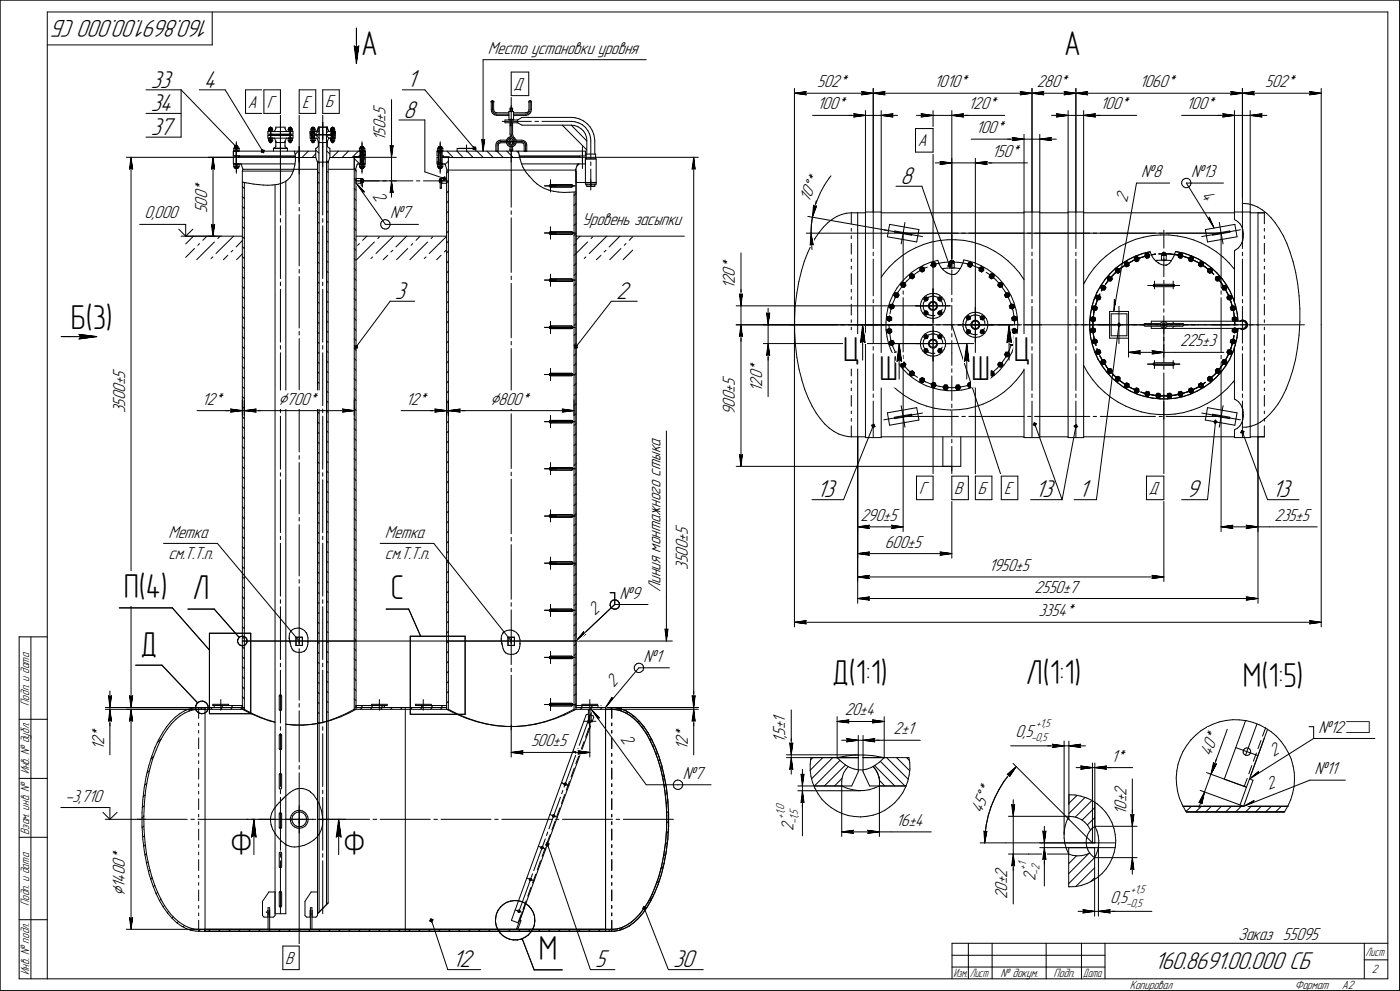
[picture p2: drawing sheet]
<svg xmlns="http://www.w3.org/2000/svg" width="594mm" height="420mm" viewBox="0 0 594 420" stroke-linecap="round" stroke-linejoin="round" font-family="sans-serif">
<defs><g id="words">
<g font-size="14.6">
<text x="153.3" y="23.3">А</text>
<text x="451.7" y="23.2">А</text>
<text x="30.1" y="139.7">Б(3)</text>
<text x="357.9" y="153.1">Ц</text>
<text x="430.4" y="153.1">Ц</text>
<text x="373.3" y="161.1">Ш</text>
<text x="412.4" y="161.1">Ш</text>
<text x="52.6" y="253.8">П</text>
<text x="59" y="253.8">(4)</text>
<text x="81.8" y="254.2">Л</text>
<text x="165.9" y="254.2">С</text>
<text x="59.6" y="278">Д</text>
<text x="353.2" y="290.3">Д(1:1)</text>
<text x="435.5" y="290">Л(1:1)</text>
<text x="527.6" y="291.2">М(1:5)</text>
<text x="97.8" y="362.8">Ф</text>
<text x="145.8" y="362.8">Ф</text>
<text x="228.8" y="407.3">М</text>
</g>
<g font-size="10.9">
<text x="89.1" y="8.5" transform="rotate(-180 89.1 8.5)">160.8691.00.000 СБ</text>
<text x="64" y="37.1">33</text>
<text x="86.6" y="37.1">4</text>
<text x="172.8" y="37.1">1</text>
<text x="64" y="47.1">34</text>
<text x="171.3" y="49.9">8</text>
<text x="64" y="57.1">37</text>
<text x="382.3" y="78">8</text>
<text x="167.6" y="126.7">3</text>
<text x="261.5" y="126.7">2</text>
<text x="346.7" y="210.9">13</text>
<text x="439.5" y="210.9">13</text>
<text x="457.9" y="210.9">1</text>
<text x="503.6" y="210.9">9</text>
<text x="540.1" y="210.9">13</text>
<text x="192.1" y="410.2">12</text>
<text x="252.6" y="410.2">5</text>
<text x="285.7" y="410.2">30</text>
<text x="490" y="411.1">160.8691.00.000 СБ</text>
</g>
<g font-size="8.5">
<text x="118.1" y="171.6">Ç</text>
<text x="208.1" y="171.6">Ç800*</text>
<text x="53" y="379.9" transform="rotate(-90 53 379.9)">Ç</text>
</g>
<g font-size="7.8">
<text x="207.1" y="22.7">Место установки уровня</text>
<text x="218" y="38.1">Д</text>
<text x="346.9" y="37">502*</text>
<text x="396.6" y="37">1010*</text>
<text x="440.1" y="37">280*</text>
<text x="483.7" y="37">1060*</text>
<text x="537" y="37">502*</text>
<text x="105.2" y="45.6">А</text>
<text x="113.2" y="45.6">Г</text>
<text x="128.2" y="45.6">Е</text>
<text x="138" y="45.6">Б</text>
<text x="346.9" y="46.4">100*</text>
<text x="411" y="46.4">120*</text>
<text x="467" y="46.4">100*</text>
<text x="503.6" y="46.4">100*</text>
<text x="163.7" y="51.6" transform="rotate(-90 163.7 51.6)">±</text>
<text x="163.7" y="48.8" transform="rotate(-90 163.7 48.8)">5</text>
<text x="163.7" y="59.7" transform="rotate(-90 163.7 59.7)">1</text>
<text x="163.7" y="57.6" transform="rotate(-90 163.7 57.6)">5</text>
<text x="163.7" y="54.8" transform="rotate(-90 163.7 54.8)">0</text>
<text x="414.2" y="56.4">100*</text>
<text x="389.6" y="62">А</text>
<text x="421" y="66.6">150*</text>
<text x="484.5" y="75.1">№8</text>
<text x="505.6" y="75.1">№13</text>
<text x="87.9" y="81.4" transform="rotate(-90 87.9 81.4)">*</text>
<text x="158" y="82.9" transform="rotate(55 158 82.9)">2</text>
<text x="509.7" y="83.1" transform="rotate(51 509.7 83.1)">4</text>
<text x="87.9" y="87.7" transform="rotate(-90 87.9 87.7)">0</text>
<text x="87.9" y="84.5" transform="rotate(-90 87.9 84.5)">0</text>
<text x="343.3" y="85.9" transform="rotate(-64 343.3 85.9)">10Å*</text>
<text x="478.4" y="86" transform="rotate(-76 478.4 86)">2</text>
<text x="61.3" y="92.6">0,000</text>
<text x="87.9" y="90.5" transform="rotate(-90 87.9 90.5)">5</text>
<text x="165.6" y="92.6">№7</text>
<text x="247.2" y="95.4">Уровень засыпки</text>
<text x="312" y="117.5" transform="rotate(-90 312 117.5)">0</text>
<text x="312" y="114.3" transform="rotate(-90 312 114.3)">*</text>
<text x="312" y="122.7" transform="rotate(-90 312 122.7)">1</text>
<text x="312" y="120.6" transform="rotate(-90 312 120.6)">2</text>
<text x="501" y="146.9">225±3</text>
<text x="53.1" y="160.6" transform="rotate(-90 53.1 160.6)">5</text>
<text x="323.5" y="160.9" transform="rotate(-90 323.5 160.9)">0</text>
<text x="323.5" y="157.7" transform="rotate(-90 323.5 157.7)">*</text>
<text x="53.1" y="166.6" transform="rotate(-90 53.1 166.6)">0</text>
<text x="53.1" y="163.4" transform="rotate(-90 53.1 163.4)">±</text>
<text x="312" y="166.7" transform="rotate(-90 312 166.7)">±</text>
<text x="312" y="163.9" transform="rotate(-90 312 163.9)">5</text>
<text x="323.5" y="166.2" transform="rotate(-90 323.5 166.2)">1</text>
<text x="323.5" y="164.1" transform="rotate(-90 323.5 164.1)">2</text>
<text x="53.1" y="172.6" transform="rotate(-90 53.1 172.6)">5</text>
<text x="53.1" y="169.8" transform="rotate(-90 53.1 169.8)">0</text>
<text x="85.6" y="171.6">12*</text>
<text x="121.5" y="171.6">70</text>
<text x="127.8" y="171.6">0*</text>
<text x="172.3" y="171.6">12*</text>
<text x="312" y="173" transform="rotate(-90 312 173)">0</text>
<text x="312" y="169.8" transform="rotate(-90 312 169.8)">0</text>
<text x="53.1" y="175.3" transform="rotate(-90 53.1 175.3)">3</text>
<text x="312" y="176.2" transform="rotate(-90 312 176.2)">9</text>
<text x="280.4" y="189.4" transform="rotate(-90 280.4 189.4)">а</text>
<text x="280.4" y="195.4" transform="rotate(-90 280.4 195.4)">ы</text>
<text x="280.4" y="192.2" transform="rotate(-90 280.4 192.2)">к</text>
<text x="280.4" y="202.1" transform="rotate(-90 280.4 202.1)">с</text>
<text x="280.4" y="199.3" transform="rotate(-90 280.4 199.3)">т</text>
<text x="280.4" y="209.8" transform="rotate(-90 280.4 209.8)">г</text>
<text x="280.4" y="207" transform="rotate(-90 280.4 207)">о</text>
<text x="390.2" y="209.4">Г</text>
<text x="405" y="209.4">В</text>
<text x="415" y="209.4">Б</text>
<text x="426.2" y="209.4">Е</text>
<text x="487.6" y="209.4">Д</text>
<text x="280.4" y="215.3" transform="rotate(-90 280.4 215.3)">н</text>
<text x="280.4" y="212.6" transform="rotate(-90 280.4 212.6)">о</text>
<text x="280.4" y="221.7" transform="rotate(-90 280.4 221.7)">а</text>
<text x="280.4" y="218.9" transform="rotate(-90 280.4 218.9)">ж</text>
<text x="365.2" y="220.9">290±5</text>
<text x="541" y="220.9">235±5</text>
<text x="71.5" y="228">Метка</text>
<text x="163.3" y="228">Метка</text>
<text x="280.4" y="225.7" transform="rotate(-90 280.4 225.7)">т</text>
<text x="291.9" y="227" transform="rotate(-90 291.9 227)">5</text>
<text x="280.4" y="231.2" transform="rotate(-90 280.4 231.2)">о</text>
<text x="280.4" y="228.4" transform="rotate(-90 280.4 228.4)">н</text>
<text x="291.9" y="232.9" transform="rotate(-90 291.9 232.9)">0</text>
<text x="291.9" y="229.8" transform="rotate(-90 291.9 229.8)">±</text>
<text x="375.6" y="232.2">600±5</text>
<text x="71.5" y="237.1">см.Т.Т.п.</text>
<text x="163.3" y="237.1">см.Т.Т.п.</text>
<text x="280.4" y="239.3" transform="rotate(-90 280.4 239.3)">я</text>
<text x="280.4" y="234.4" transform="rotate(-90 280.4 234.4)">м</text>
<text x="291.9" y="238.9" transform="rotate(-90 291.9 238.9)">5</text>
<text x="291.9" y="236.1" transform="rotate(-90 291.9 236.1)">0</text>
<text x="280.4" y="244.8" transform="rotate(-90 280.4 244.8)">н</text>
<text x="280.4" y="242.1" transform="rotate(-90 280.4 242.1)">и</text>
<text x="291.9" y="241.7" transform="rotate(-90 291.9 241.7)">3</text>
<text x="419.7" y="242.1">1950±5</text>
<text x="280.4" y="251.2" transform="rotate(-90 280.4 251.2)">Л</text>
<text x="280.4" y="247.6" transform="rotate(-90 280.4 247.6)">и</text>
<text x="439.2" y="251.3">2550±7</text>
<text x="263" y="253.9">№9</text>
<text x="252.4" y="261.3" transform="rotate(-44 252.4 261.3)">2</text>
<text x="440.8" y="261.4">3354*</text>
<text x="273.2" y="280.7">№1</text>
<text x="260.6" y="291.9" transform="rotate(-50 260.6 291.9)">2</text>
<text x="358.5" y="303.4">20±4</text>
<text x="333.3" y="312" transform="rotate(-90 333.3 312)">5</text>
<text x="333.3" y="309.2" transform="rotate(-90 333.3 309.2)">±</text>
<text x="333.3" y="306.4" transform="rotate(-90 333.3 306.4)">1</text>
<text x="379.3" y="311.4">2±1</text>
<text x="559.6" y="310.7">№12ì</text>
<text x="44.2" y="316" transform="rotate(-90 44.2 316)">2</text>
<text x="44.2" y="312.8" transform="rotate(-90 44.2 312.8)">*</text>
<text x="225.4" y="316.6">500±5</text>
<text x="263.2" y="313.3" transform="rotate(54 263.2 313.3)">2</text>
<text x="291.9" y="316" transform="rotate(-90 291.9 316)">2</text>
<text x="291.9" y="312.8" transform="rotate(-90 291.9 312.8)">*</text>
<text x="333.3" y="315.2" transform="rotate(-90 333.3 315.2)">1</text>
<text x="333.3" y="313" transform="rotate(-90 333.3 313)">,</text>
<text x="431" y="312.5">0,5</text>
<text x="44.2" y="318.1" transform="rotate(-90 44.2 318.1)">1</text>
<text x="291.9" y="318.1" transform="rotate(-90 291.9 318.1)">1</text>
<text x="471.7" y="323">1*</text>
<text x="514" y="321" transform="rotate(-70 514 321)">40*</text>
<text x="540.5" y="321" transform="rotate(-32 540.5 321)">2</text>
<text x="558" y="328.3">№11</text>
<text x="289.8" y="330.3">№7</text>
<text x="538.7" y="335" transform="rotate(-21 538.7 335)">2</text>
<text x="27.8" y="340">-3,710</text>
<text x="478.1" y="340.2" transform="rotate(-90 478.1 340.2)">±</text>
<text x="478.1" y="337.4" transform="rotate(-90 478.1 337.4)">2</text>
<text x="416.6" y="345" transform="rotate(-67 416.6 345)">45Å*</text>
<text x="478.1" y="345.5" transform="rotate(-90 478.1 345.5)">1</text>
<text x="478.1" y="343.4" transform="rotate(-90 478.1 343.4)">0</text>
<text x="336.9" y="352.5" transform="rotate(-90 336.9 352.5)">2</text>
<text x="380.3" y="350.2">16±4</text>
<text x="53" y="364.8" transform="rotate(-90 53 364.8)">*</text>
<text x="53" y="371.1" transform="rotate(-90 53 371.1)">0</text>
<text x="53" y="368" transform="rotate(-90 53 368)">0</text>
<text x="53" y="376.4" transform="rotate(-90 53 376.4)">1</text>
<text x="53" y="374.3" transform="rotate(-90 53 374.3)">4</text>
<text x="427.5" y="375" transform="rotate(-90 427.5 375)">±</text>
<text x="427.5" y="372.2" transform="rotate(-90 427.5 372.2)">2</text>
<text x="439.6" y="373.8" transform="rotate(-90 439.6 373.8)">2</text>
<text x="427.5" y="381.3" transform="rotate(-90 427.5 381.3)">2</text>
<text x="427.5" y="378.2" transform="rotate(-90 427.5 378.2)">0</text>
<text x="471.3" y="382.8">0,5</text>
<text x="525.6" y="398.5">Заказ 55095</text>
<text x="121" y="408.7">В</text>
</g>
<g font-size="5.4">
<text x="12.4" y="299.3" transform="rotate(-90 12.4 299.3)">Подп. и дата</text>
<text x="12.4" y="328.4" transform="rotate(-90 12.4 328.4)">Инв. № дубл.</text>
<text x="12.4" y="354.2" transform="rotate(-90 12.4 354.2)">Взам. инв. №</text>
<text x="12.4" y="384.3" transform="rotate(-90 12.4 384.3)">Подп. и дата</text>
<text x="12.4" y="413.4" transform="rotate(-90 12.4 413.4)">Инв. № подл.</text>
<text x="582.3" y="412.9">2</text>
<text x="424.8" y="414.4">№ докум.</text>
<text x="447.2" y="414.4">Подп.</text>
<text x="479.6" y="419.4">Копировал</text>
<text x="549.6" y="419.4">Формат</text>
<text x="569.6" y="419.4">A2</text>
</g>
<g font-size="5.3">
<text x="579.7" y="405.4">Лист</text>
<text x="404.7" y="414.4">Изм.</text>
<text x="411.7" y="414.4">Лист</text>
<text x="459.7" y="414.4">Дата</text>
</g>
<g font-size="5.1">
<text x="439.8" y="308.5">+1,5</text>
<text x="437.7" y="314.3">-0,5</text>
<text x="332.9" y="347.5" transform="rotate(-90 332.9 347.5)">+</text>
<text x="332.9" y="345.8" transform="rotate(-90 332.9 345.8)">1</text>
<text x="332.9" y="344.4" transform="rotate(-90 332.9 344.4)">,</text>
<text x="332.9" y="343.7" transform="rotate(-90 332.9 343.7)">0</text>
<text x="338.6" y="347.7" transform="rotate(-90 338.6 347.7)">1</text>
<text x="338.6" y="346.3" transform="rotate(-90 338.6 346.3)">,</text>
<text x="338.6" y="345.6" transform="rotate(-90 338.6 345.6)">5</text>
<text x="338.6" y="349.6" transform="rotate(-90 338.6 349.6)">-</text>
<text x="435.6" y="368.8" transform="rotate(-90 435.6 368.8)">+</text>
<text x="435.6" y="367.1" transform="rotate(-90 435.6 367.1)">1</text>
<text x="441.3" y="370.9" transform="rotate(-90 441.3 370.9)">-</text>
<text x="441.3" y="369" transform="rotate(-90 441.3 369)">2</text>
<text x="480.1" y="378.7">+1,5</text>
<text x="478" y="384.5">-0,5</text>
</g>
</g></defs>
<g fill="none" stroke="#000" stroke-width=".42">
<path d="M.1 .1v420zM.1 .1h594zM20.1 5.1v410zM20.1 5.1h569zM20.1 19h70zM90.1 5.1v13.9zM150.4 19.5l.9 7.4zM150.4 19.5l.9 .7zM151.3 11.9v15zM152.3 19.5l-1 7.4zM589.1 5.1v410zM594.1 .1v420z"/>
<path d="M62 38.1h14.9zM76.9 38.1l23.3 24zM76.9 38.1v20.1zM84.6 38.1h11zM95.6 38.1l15.9 26zM104.2 38.1v10zM104.2 38.1h7.5zM111.7 38.1v10zM112 38.1v10zM112 38.1h7zM119 38.1v10zM127 38.1v10z"/>
<path d="M127 38.1h7zM134 38.1v10zM137 38.1v10zM137 38.1h7zM144 38.1v10zM151.3 20.2l1-.7zM170.8 38.1h9.5zM180.3 38.1l21 24.8zM205.1 25.3v38.8zM205.1 25.3h69.2zM217 30.6v10zM217 30.6h7.5z"/>
<path d="M224.5 30.6v10zM337.2 37.5v100.3zM337.2 39.5l5-.6zM337.2 39.5l5 .7zM337.2 39.5h33.5zM341.7 39.5l.5 .7zM342.2 38.9l-.5 .6zM365.7 38.9l.5 .6zM365.7 38.9l5 .6zM366.2 39.5l-.5 .7zM370.7 37.5v52.4zM370.7 39.5l5-.6z"/>
<path d="M370.7 39.5l5 .7zM370.7 39.5h67.4zM375.2 39.5l.5 .7zM375.7 38.9l-.5 .6zM433.1 38.9l.4 .6zM433.1 38.9l5 .6zM433.5 39.5l-.4 .7zM438.1 37.5v52.4zM438.1 39.5l5-.6zM438.1 39.5l5 .7zM438.1 39.5h18.6zM442.6 39.5l.5 .7z"/>
<path d="M443.1 38.9l-.5 .6zM451.7 38.9l.5 .6zM451.7 38.9l5 .6zM452.2 39.5l-.5 .7zM456.7 37.5v52.4zM456.7 39.5l5-.6zM456.7 39.5l5 .7zM456.7 39.5h70.7zM461.2 39.5l.5 .7zM461.7 38.9l-.5 .6zM522.4 38.9l.5 .6zM522.4 38.9l5 .6z"/>
<path d="M522.9 39.5l-.5 .7zM527.4 37.5v52.4zM527.4 37.5v46.2zM527.4 39.5l5-.6zM527.4 39.5l5 .7zM527.4 39.5h33.4zM531.9 39.5l.5 .7zM532.4 38.9l-.5 .6zM555.8 38.9l.5 .6zM555.8 38.9l5 .6zM556.3 39.5l-.5 .7zM560.8 37.5v100.3z"/>
<path d="M62 48.1h14.9zM62 58.2h14.9zM104.2 48.1h7.5zM112 48.1h7zM113.7 58.6h5.3zM113.7 57.5h5.3zM113.7 57.5v1.1zM113.7 55.8h5.3zM113.7 56.9h5.3zM113.7 55.8v1.1zM114 54.8v.9zM114 54.8h.1"/>
<path d="M114.1 54.7h.1M114 55.7h.1M114 58.7v.9zM114 58.7h.1M114.1 58.6h.1M114 59.6h.1M114.1 54.7h.8zM114.3 54.7h.1M114.1 55.8h1.6zM114.1 55.7h.1M114.1 58.6h.8zM114.3 58.6h.1"/>
<path d="M114.1 59.7h1.6zM114.1 59.6h.1M114.4 54.8h.1M114.3 55.7h.1M114.4 58.7h.1M114.3 59.6h.1M114.3 59.7v.4zM114.3 54.2v.5zM114.3 54.2h.1M114.3 54.2h.6zM114.3 56.9v.6zM114.4 54.8v.8z"/>
<path d="M114.6 54.8h.1M114.4 55.6l.3 .1zM114.4 58.7v.9zM114.6 58.7h.1M114.4 59.6h.3zM114.4 59.7v.4zM114.4 54.2h.1M114.4 54.2v.5zM114.5 54.1h.4zM114.7 54.7h.1M114.7 58.6h.1M114.9 54.7h.1"/>
<path d="M114.7 55.7h.3zM114.9 58.6h.1M114.7 59.6h.3zM114.9 57.5v1.1zM114.9 54.7h.8zM115 54.7h.1M114.9 58.6h.8zM115 58.6h.1M114.9 54.1h.3zM114.9 54.2h.5zM114.9 54.1v6.2zM114.9 53.7v4z"/>
<path d="M114.9 56.6v4.1zM114.9 55.8v1.1zM115.1 54.8h.1M115 55.7l.3-.1zM115.1 58.7h.1M115 59.6h.3zM115.3 54.8h.1M115.3 58.7h.1M115.4 54.2h.1M115.3 54.8v.8zM115.5 54.7h.1M115.3 55.6h.1"/>
<path d="M115.3 58.7v.9zM115.5 58.6h.1M115.3 59.6h.1M115.3 59.7v.4zM115.3 54.2h.1M115.3 54.2v.5zM115.4 59.7v.4zM115.4 54.2v.5zM115.4 56.9v.6zM115.4 56.9l.3 .2zM115.6 54.7h.1M115.5 55.7h.1"/>
<path d="M115.6 58.6h.1M115.5 59.6h.1M115.7 54.8h.1M115.6 55.7h.1M115.7 58.7h.1M115.6 59.6h.1M115.7 57.2l-.3 .3zM115.7 57.2h3.3zM115.7 57.2h6.7zM115.7 57.1h6.7zM115.7 57.1h.1M115.7 57.1h3.3z"/>
<path d="M115.7 54.8v.9zM115.7 55.7h.1M115.7 58.7v.9zM115.7 59.6h.1M116.4 58.6h.1M116.4 55.7h.1M116.4 58.6l.2 .2zM116.6 58.8l.5 1.1zM116.6 55.5l-.2 .2zM117.1 60h.1M117.1 59.9v1.9zM117.1 53.9h1.9z"/>
<path d="M117.1 54.5l-.5 1zM117.1 53.9v.5zM117.1 54.4h.1M119 55.3v7.2zM119 58.6h5.4zM119 57.5h5.4zM119 57.2h3.4zM119 48.1v6zM119 51.9v7.2zM119 53.9h2zM119 55.8h5.4zM119 56.9h5.4z"/>
<path d="M119 57.1h3.4zM121 60h.1M121 59.9v1.9zM121 54.5l.5 1zM121 53.9v.5zM121 54.4h.1M121.5 58.8l-.5 1.1zM121.5 58.8l.2-.2zM121.5 55.5l.2 .2zM121.7 58.6h.1M121.7 55.7h.1M122.3 54.8v.9z"/>
<path d="M122.3 54.8h.1M122.4 55.7h.1M122.3 55.7h.1M122.3 58.7v.9zM122.3 58.7h.1M122.4 59.6h.1M122.3 59.6h.1M122.4 57.2l.2 .3zM122.4 57.2h.1M122.4 57.1l.2-.2zM122.4 54.7h.1M122.4 54.7h.8z"/>
<path d="M122.4 55.8h1.6zM122.6 55.7h.1M122.4 58.6h.1M122.4 58.6h.8zM122.4 59.7h1.6zM122.6 59.6h.1M122.6 54.7h.1M122.8 55.6h.1M122.6 58.6h.1M122.8 59.6h.1M122.7 59.7v.4zM122.7 54.2v.5z"/>
<path d="M122.7 54.2h.5zM122.7 54.2h.1M122.7 56.9v.6zM122.8 54.8v.8zM122.8 54.8h.1M122.8 55.6l.2 .1zM122.8 58.7v.9zM122.8 58.7h.1M122.8 59.6h.2zM122.8 59.7v.4zM122.8 54.2h.1M122.8 54.2v.5z"/>
<path d="M122.8 54.1h.4zM122.9 54.8h.1M122.9 58.7h.1M123 54.7h.1M123 55.7h.4zM123 58.6h.1M123 59.6h.4zM123.2 57.5v1.1zM123.2 55.8v1.1zM123.2 54.7h.1M123.2 54.7h.8zM123.2 58.6h.1"/>
<path d="M123.2 58.6h.8zM123.2 54.1h.4zM123.2 54.2h.5zM123.2 54.1v6.2zM123.2 53.7v4zM123.2 56.6v4.1zM123.4 54.7h.1M123.4 55.7l.2-.1zM123.4 58.6h.1M123.4 59.6h.2zM123.5 54.8h.1M123.5 58.7h.1"/>
<path d="M123.6 54.8v.8zM123.6 54.8h.1M123.8 55.7h.1M123.6 58.7v.9zM123.6 58.7h.1M123.8 59.6h.1M123.7 54.2h.1M123.7 59.7v.4zM123.7 54.2v.5zM123.7 56.9v.6zM123.8 54.7h.1M124 55.7h.1"/>
<path d="M123.8 58.6h.1M124 59.6h.1M124.1 54.8h.1M124 54.7h.1M124.1 55.7h.1M124.1 58.7h.1M124 58.6h.1M124.1 59.6h.1M124.1 54.8v.9zM124.1 58.7v.9zM124.4 57.5v1.1zM124.4 55.8v1.1z"/>
<path d="M127 48.1v16zM127 48.1h7zM131.7 58.6h2.6zM131.7 57.5h.6zM131.7 57.5v1.1zM131.7 55.8h2.6zM131.7 56.9h.6zM131.7 55.8v1.1zM132 54.8v.9zM132 54.8h.1M132 55.7h.1M132 58.7v.9z"/>
<path d="M132 58.7h.1M132.1 58.6h.1M132 59.6h.1M132.1 54.7h.7zM132.2 54.7h.1M132.1 54.7h.1M132.1 55.8h1.5zM132.1 55.7h.1M132.1 58.6h.7zM132.2 58.6h.1M132.1 59.7h1.5zM132.1 59.6h.1"/>
<path d="M132.2 57.5h.1M132.2 57.5v1.1zM132.4 54.8h.1M132.2 55.7h.1M132.4 58.7h.1M132.2 59.6h.1M132.2 55.8v1.1zM132.2 56.4l-.4 .5zM132.3 59.7v.4zM132.3 55.8v2.8zM132.3 54.2v.5zM132.3 58.2h.5z"/>
<path d="M132.3 56.2h.5zM132.3 54.2h.1M132.3 54.2h.5zM132.4 54.8v.8zM132.6 54.8h.1M132.4 55.6l.3 .1zM132.4 58.7v.9zM132.6 58.7h.1M132.4 59.6h.3zM132.4 59.7v.4zM132.4 58.2v.4zM132.4 54.2h.1"/>
<path d="M132.4 55.8v.4zM132.4 54.2v.5zM132.5 54.1h.3zM132.7 58.6h.1M132.8 54.7h.1M132.7 54.7h.1M132.7 55.7h.3zM132.8 58.6h.1M132.7 59.6h.3zM132.8 57.5v1.1zM132.8 54.7h.8zM133 54.7h.1"/>
<path d="M132.8 58.6h.8zM133 58.6h.1M132.8 58.2h.6zM132.8 56.2h.6zM132.8 54.1h.5zM132.8 54.2h.6zM132.8 54.1v6.2zM132.8 53.7v4zM132.8 56.6v4.1zM132.8 55.8v1.1zM133.2 54.8h.1M133 55.7l.3-.1z"/>
<path d="M133.2 58.7h.1M133 59.6h.3zM133.3 54.8h.1M133.3 58.7h.1M133.4 54.2h.1M133.3 54.8v.8zM133.3 55.6h.1M133.3 58.7v.9zM133.3 59.6h.1M133.3 59.7v.4zM133.3 58.2v.4zM133.3 54.2h.1"/>
<path d="M133.3 55.8v.4zM133.3 54.2v.5zM133.4 57.4v1.2zM133.6 54.7h.1M133.4 54.7h.1M133.4 55.7h.1M133.6 58.6h.1M133.4 58.6h.1M133.4 59.6h.1M133.4 59.7v.4zM133.4 55.8v2.8zM133.4 54.2v.5z"/>
<path d="M133.4 56.9l.2 .2zM133.4 55.8v1.1zM133.6 57.2l-.2 .3zM133.6 57.2h3.4zM133.8 54.8h.1M133.6 55.7h.1M133.8 55.7h.1M133.8 58.7h.1M133.6 59.6h.1M133.8 59.6h.1M133.6 57.2h1.4zM133.6 57.1h1.4z"/>
<path d="M133.6 57.1h.1M133.6 57.1h3.4zM133.7 57.1l1.8-1.7zM133.8 54.8v.9zM133.8 58.7v.9zM134 57.2l1.5 1.5zM134.4 58.6h.1M134.4 58.6l.2 .2zM134.4 55.7l.2-.2zM134.4 55.7h.1M134.6 58.8l.4 1.1zM135 57.2h.1"/>
<path d="M135.1 60h.1M135 54.5l-.4 1zM135.1 53.9h1.9zM135.1 53.9v.5zM135.1 54.4h.1M135.5 57.2v3.3zM135.5 53.9v3.2zM137 55.3v7.2zM137 57.2h3.5zM137 48.1v6zM137 51.9v7.2zM137 53.9h1.9z"/>
<path d="M137 57.1h3.5zM137 48.1h7zM138.6 57.2v3.3zM138.6 53.9v3.2zM138.6 56.4l.8-.9zM138.6 54.3l.3-.4zM138.6 59.7l.3 .3zM138.6 57.6l1 1zM138.9 53.9v.5zM138.9 54.4h.1M138.9 60h.1M139 54.5l.4 1z"/>
<path d="M139.1 57.2h1.4zM139.1 57.2h.1M139.1 57.1h1.4zM139.4 58.8l-.4 1.1zM139.4 58.8l.3-.2zM139.4 55.5l.3 .2zM139.7 58.6h.1M139.7 55.7h.1M139.8 58.6h2.5zM139.8 55.8h2.5zM140 57.1l.6-.5zM140.3 54.8v.9z"/>
<path d="M140.3 54.8h.1M140.5 55.7h.1M140.3 55.7h.1M140.3 58.7v.9zM140.3 58.7h.1M140.5 59.6h.1M140.3 59.6h.1M140.4 57.2l.2 .2zM140.5 57.2l.1 .3zM140.5 57.1h.1M140.5 57.1l.1-.2zM140.5 54.7h.1"/>
<path d="M140.5 54.7h.7zM140.5 55.8h1.5zM140.6 55.7h.1M140.5 58.6h.1M140.5 58.6h.7zM140.5 59.7h1.5zM140.6 59.6h.1M140.6 57.4v1.2zM140.6 55.8v1.1zM140.6 54.7h.1M140.6 58.6h.1M140.7 59.6h.1"/>
<path d="M140.6 59.7v.4zM140.6 55.8v2.8zM140.6 54.2v.5zM140.6 58.2h.6zM140.6 56.2h.6zM140.6 54.2h.6zM140.6 54.2h.1M140.7 54.8v.8zM140.7 54.8h.1M140.7 55.6l.4 .1zM140.7 55.6h.1M140.7 58.7v.9z"/>
<path d="M140.7 58.7h.1M140.7 59.6h.4zM140.7 59.7v.4zM140.7 58.2v.4zM140.7 54.2h.1M140.7 55.8v.4zM140.7 54.2v.5zM140.8 54.1h.4zM140.9 54.8h.1M140.9 58.7h.1M141.1 54.7h.1M141.1 55.7h.2z"/>
<path d="M141.1 58.6h.1M141.1 59.6h.2zM141.2 57.5v1.1zM141.2 55.8v1.1zM141.2 54.7h.1M141.2 54.7h.8zM141.2 58.6h.1M141.2 58.6h.8zM141.2 58.2h.5zM141.2 56.2h.5zM141.2 54.1h.4zM141.2 54.2h.5z"/>
<path d="M141.2 54.1v6.2zM141.2 53.7v4zM141.2 56.6v4.1zM141.3 54.7h.1M141.3 55.7l.3-.1zM141.3 58.6h.1M141.3 59.6h.3zM141.5 54.8h.1M141.5 58.7h.1M141.7 54.2h.1M141.6 54.8v.8zM141.6 54.8h.1"/>
<path d="M141.8 55.7h.1M141.6 58.7v.9zM141.6 58.7h.1M141.8 59.6h.1M141.6 59.7v.4zM141.6 58.2v.4zM141.6 54.2h.1M141.6 55.8v.4zM141.6 54.2v.5zM141.7 57.5h.6zM141.7 56.9h.6zM141.7 59.7v.4z"/>
<path d="M141.7 55.8v2.8zM141.7 54.2v.5zM141.8 57.5v1.1zM141.8 55.8v1.1zM141.8 54.7h.1M141.9 55.7h.1M141.8 58.6h.1M141.9 59.6h.1M141.9 54.7h.1M142.1 55.7h.1M141.9 58.6h.1M142.1 59.6h.1"/>
<path d="M142.1 54.8h.1M142.1 58.7h.1M142.1 54.8v.9zM142.1 58.7v.9zM142.3 57.5v1.1zM142.3 55.8v1.1zM166.2 42.2v19.5zM166.2 59.7v7zM169.3 50.9h11zM180.3 50.9v22zM204.5 59.1l.6 5zM204.5 59.1l.6 .5z"/>
<path d="M205.1 59.6l.6-.5zM205.7 59.1l-.6 5zM208.3 43.2h1.5zM208.5 43.2v3.3zM208.5 46.5l.2 .9zM208.6 42.8l.4-.1zM208.6 42.8l-.1 .4zM208.7 47.4l.4 .8zM209 42.7v3.8zM209 46.5l.2 .8zM209 42.7l.4 .1zM209.1 48.2l.8 .5z"/>
<path d="M209.2 47.3l.4 .6zM209.4 42.8l.1 .4zM209.5 43.2v3.3zM209.5 46.5l.2 .7zM209.6 47.9l.8 .4zM209.7 47.2l.5 .5zM209.9 48.7l.8 .2zM210.2 47.7l.6 .1zM210.4 48.3l.5 .1zM210.7 48.9h.1M210.8 47.8h.1M210.9 48.9h5.2z"/>
<path d="M210.9 47.8h5.1zM210.9 48.4h5.2zM211.8 59.6l.7-.2zM212.5 59.4h2.5zM213.2 51.5h12.4zM214.4 52.1h5.1zM214.4 50.9v1.2zM214.4 50.9h5.1zM214.9 59.9l.2 .9zM215.1 59.2l-.2 .7zM215.5 59.5v.8zM215.6 58.5l.8-.4z"/>
<path d="M215.6 58.5l-.5 .7zM215.9 58.9l.6-.3zM215.9 58.9l-.4 .6zM216 47.3h2zM216 59.9l.1 .6zM216 47.3l.1 3.4zM216.1 50.9h1.9zM216.1 50.6h1.9zM216.1 50.6h.1M216.1 50.7h.1M216.1 50.7h1.9zM216.2 59.4h1.6z"/>
<path d="M216.2 59.4l.5-.3zM216.2 59.4l-.2 .5zM216.4 58.1l.3 1zM216.5 52.1v4.8zM216.5 56.9l.2 .9zM216.5 45.9v1.4zM216.5 45.9h1.1zM216.5 53.3h1.1zM216.7 57.8l.5 1zM216.7 52.1v1.2zM216.7 45.9v1.4zM217 56.8l.2 .9z"/>
<path d="M217 44.8v12zM217 50.5v.6zM217 40.1v5.8zM217 40.6h7.5zM217.2 58.8l.5 .5zM217.2 57.7l.5 .8zM217.3 45.9v1.4zM217.3 52.1v1.2zM217.6 52.1v4.8zM217.6 56.9l.2 .8zM217.6 45.9v1.4zM217.7 58.5l.3 .3z"/>
<path d="M217.7 59.3l.1 .1zM217.8 57.7l.4 .6zM217.8 59.4l.3 .6zM218 48.9h5.2zM218 47.8h5.2zM218 48.4h5.2zM218 58.8l.3 .3zM218 47.3v3.4zM218 50.9h.1M218 50.6h.1M218.2 58.3h.1M218.3 59.1l.3 .7z"/>
<path d="M218.4 58.4l.1 .2zM218.5 58.6l.5 .8zM218.6 59.8v.7zM219 59.4l.1 .7zM219 59.4h2.5zM219.5 50.9l.4-.1zM219.5 52.1l.4 .1zM219.6 51v1zM219.9 50.8l1.7-1zM219.9 52.2l1.7 .9zM221.5 59.4l.7 .2zM221.6 49.8h20.9z"/>
<path d="M221.6 53.1h20.9zM222.2 59.6l.7 .4zM223.3 47.8h.1M223.4 48.9h.1M223.2 48.4l.5-.1zM223.3 47.8l.6-.1zM223.4 48.9l.8-.2zM223.7 48.3l.7-.4zM224.2 48.7l.7-.5zM224.3 43.2h1.4zM224.4 47.2l-.5 .5zM224.5 43.2v3.3z"/>
<path d="M224.5 46.5l-.1 .7zM224.6 42.8l-.1 .4zM224.6 42.8l.4-.1zM224.9 47.3l-.5 .6zM225 42.7v3.8zM225 46.5l-.1 .8zM225 42.7l.4 .1zM225.4 47.4l-.5 .8zM225.4 42.8l.2 .4zM225.6 43.2v3.3zM225.6 46.5l-.2 .9zM227.1 51.5h1.5z"/>
<path d="M230 51.5h12.5zM238.7 53.1l10.4 10.5zM242.5 53.1l1.4 .2zM242.5 51.5l1.6 .1zM242.5 49.8l1.8 .2zM242.5 53.1l6.6 6.7zM243.9 53.3l1.5 .5zM244.1 51.6l1.6 .6zM244.3 50l1.7 .5zM245.4 53.8l1.2 .8zM245.7 52.2l1.5 .7zM246 50.5l1.7 .8z"/>
<path d="M246.6 54.6l1.1 1zM247.2 52.9l1.3 1.1zM247.7 55.6l.8 1.3zM247.7 51.3l1.5 1.1zM248.5 56.9l.5 1.4zM248.5 54l1 1.4zM249 58.3l.1 1.5zM249.1 59.8v5.6zM249.2 52.4l1.2 1.4zM249.5 55.4l.8 1.4zM250.3 56.8l.4 1.7zM250.4 53.8l1 1.5z"/>
<path d="M250.7 58.5l.1 1.3zM250.8 59.8v7.3zM251.4 55.3l.7 1.7zM252.1 57l.3 1.8zM252.4 58.8l.1 1zM252.5 59.8v5.6zM344.9 48.9h17.5zM360.3 48.9h7.1zM362.4 48.9h5zM362.4 48.3l5 .6zM362.4 48.3l.5 .6zM362.4 49.6l5-.7z"/>
<path d="M362.9 48.9l-.5 .7zM365.7 40.2l5-.7zM367.4 46.9v43zM367.4 48.9h6.7zM374.1 46.9v43zM374.1 48.9l5 .7zM374.1 48.9l5-.6zM374.1 48.9h6.9zM378.5 48.9l.6 .7zM379.1 48.3l-.6 .6zM388.6 54.5v10zM388.6 54.5h7.5z"/>
<path d="M389 48.9h7.1zM391 48.3l5.1 .6zM391 48.3l.5 .6zM391 49.6l5.1-.7zM391.5 48.9l-.5 .7zM396.1 46.9v82.8zM396.1 48.9h7.9zM396.1 54.5v10zM404 48.9h5zM404 46.9v62.8zM404 48.9l5 .7zM404 48.9l5-.6z"/>
<path d="M404 48.9h7.1zM408.5 48.9l.5 .7zM409 48.9h17.5zM409 48.3l-.5 .6zM412.2 59h17.5zM427.7 59h7zM429.7 59h5zM429.7 58.3l5 .7zM429.7 58.3l.5 .7zM429.7 59.6l5-.6zM430.2 59l-.5 .6zM433.1 40.2l5-.7z"/>
<path d="M434.7 57v32.9zM434.7 59h6.7zM441.4 57v32.9zM441.4 59l5 .6zM441.4 59l5-.7zM441.4 59h7zM445.9 59l.5 .6zM446.4 58.3l-.5 .7zM446.4 48.9h7zM448.4 48.3l5 .6zM448.4 48.3l.5 .6zM448.4 49.6l5-.7z"/>
<path d="M448.9 48.9l-.5 .7zM451.7 40.2l5-.7zM453.4 46.9v43zM453.4 48.9h6.6zM460 48.9h5zM460 46.9v43zM460 48.9l5 .7zM460 48.9l5-.6zM460 48.9h7zM464.6 48.9l.4 .7zM465 48.9h17.5zM465 48.3l-.4 .6z"/>
<path d="M501.6 48.9h17.4zM517.1 48.9h6.9zM519 48.9h5zM519 48.3l5 .6zM519 48.3l.5 .6zM519 49.6l5-.7zM519.5 48.9l-.5 .7zM522.4 40.2l5-.7zM524 46.9v43zM524 48.9h6.7zM530.7 46.9v43zM530.7 48.9l5 .7z"/>
<path d="M530.7 48.9l5-.6zM530.7 48.9h7zM535.2 48.9l.5 .7zM535.7 48.3l-.5 .6zM555.8 40.2l5-.7zM53.6 66.7h45.5zM54.9 71.7l.7-.5zM55.6 66.7l.7 5zM55.6 71.2l.7 .5zM55.6 66.7l-.7 5zM55.6 66.7v233.4zM88.4 66.7h10.7z"/>
<path d="M89.7 71.7l.7-.5zM90.4 66.7l.7 5zM90.4 71.2l.7 .5zM90.4 66.7l-.7 5zM90.4 66.7v33.5zM99.1 69.5h26.1zM99.1 66.7v2.8zM99.1 66.7h26.3zM99.1 64.1h27.9zM99.1 64.1v2zM99.1 66.1h2.5zM99.1 66.1h26.2z"/>
<path d="M99.2 62.9v1.1zM99.2 64h.1M99.4 62.8h.1M99.2 62.9h.1M99.2 69.6v1.1zM99.2 70.7h.1M99.2 70.7l.2 .2zM99.4 69.5h.1M99.2 69.6h.1M99.4 64.1h.3zM99.4 64.1h1.9zM99.4 62.8h.9z"/>
<path d="M99.4 62.8h.3zM99.4 70.8h.3zM99.4 70.9h1.9zM99.4 69.5h.9zM99.4 69.5h.3zM99.7 64.1h.1M99.8 62.9h.1M99.7 70.8h.1M99.8 69.6h.1M99.7 61.6l.1 .2zM99.7 61.6v1.1zM99.7 62.7h1z"/>
<path d="M99.7 61.6h1.1zM99.7 62.3v.5zM99.7 66.1v.6zM99.7 70.9v.4zM99.7 62.3h1.3zM99.7 71.3h1.3zM99.7 71.3h.1M99.8 62.9v1.1zM99.8 64l.4 .1zM100 62.8h.1M99.8 69.6v1.1zM99.8 70.7l.4 .1z"/>
<path d="M100 69.6h.1M99.8 62.3h.1M99.8 62.3v.5zM99.8 71.3h.1M99.8 70.9v.4zM99.8 62.1h1zM99.8 71.5h1zM99.7 62.3h.1M99.8 61.8l.2 .2zM99.8 61.8v.7zM99.8 62.5h.7zM99.8 61.8h.7z"/>
<path d="M100.2 62.8h.1M100.2 69.5h.1M100 62v.3zM100 62.3h.3zM100 62h.3zM100.2 64.1h.4zM100.3 62.8h.1M100.2 70.8h.4zM100.3 69.5h.1M100.3 64.7v6.8zM100.3 62.1v6.5zM100.3 62.8h1z"/>
<path d="M100.3 62.8h.3zM100.3 69.5h1zM100.3 69.5h.3zM100.3 62v4.1zM100.3 60.8v4.1zM100.3 68.7v4.1zM100.3 67.5v4.1zM100.3 60.1v13.4zM100.3 62v.3zM100.5 61.8v.7zM100.6 64.1l.3-.1zM100.8 62.8h.1"/>
<path d="M100.6 70.8l.3-.1zM100.8 69.6h.1M100.9 62.9h.1M100.9 69.6h.1M100.8 61.6l-.1 1.1zM100.8 62.1l.2 .2zM100.9 62.9v1.1zM100.9 64h.1M101.1 62.8h.1M100.9 69.6v1.1zM100.9 70.7h.1M101.1 69.5h.1"/>
<path d="M100.9 62.3v.5zM100.9 62.3h.1M100.9 71.3h.1M100.9 70.9v.4zM101 62.3v.5zM101 70.9v.4zM101 71.3l-.2 .2zM101 66.1v.6zM101.1 64.1h.1M101.3 62.8h.1M101.1 70.8h.1M101.3 69.5h.1"/>
<path d="M101.3 66.5v.2zM101.3 66.5h24.1zM101.3 64.1l.2-.1zM101.3 62.8l.2 .1zM101.3 70.8l.2-.1zM101.3 69.5l.2 .1zM101.5 64h.1M101.5 62.9h.1M101.5 69.6h.1M101.5 62.9v1.1zM101.5 69.6v1.1zM101.5 70.7l-.2 .2z"/>
<path d="M101.6 66.1v.4zM102 69.5h.3zM102.3 69.5l.1 .3zM102.4 69.8l.7 2zM102.9 72.6v228.2zM102.9 77.2l.2 .1zM102.9 72.6h21.6zM102.9 79.2l.8 .7zM103.1 71.8l-.2 .8zM103.1 77.3l.5 .1zM103.1 71.8h21.7zM103.6 77.4l.9 .2z"/>
<path d="M103.7 77.4v223.4zM104.5 77.6l1.2 .1zM105.7 77.7l1.8 .4zM107.5 78.1l2.4 .2zM109.9 78.3l1.9 .2zM110.9 64.5l1 .3zM111.1 64.3l.7 .2zM111.1 63.5l.2 .2zM111.1 63.5l-.2 1zM111.1 63.5l1.1 .3zM111.3 63.7l.1 .2zM111.3 63.7l-.2 .6z"/>
<path d="M111.3 63.7l.6 .1zM111.3 64.3h.4zM111.4 63.9l-.1 .4zM111.4 63.9l.4 .1zM111.8 64l-.1 .3zM111.8 78.5l1.7 .1zM111.9 63.8l-.1 .7zM112.2 63.8l-.3 1zM113.5 78.6l2.1-.1zM114.3 60.1h.6zM114.3 60.1l.2 .2zM114.4 60.1h.1"/>
<path d="M114.5 60.3h.4zM114.9 60.3h.3zM114.9 60.1h.5zM115.2 60.3l.2-.2zM115.3 60.1h.1M115.6 78.5l2.5-.4zM116.1 63v1.1zM116.1 63h5.9zM116.2 62.8l.6-.2zM116.2 62.8l-.1 .2zM116.2 62.8h5.6zM116.8 78.4v264z"/>
<path d="M117.1 60.5h1.9zM117.1 60v.5zM117.1 62.1l-.3 .5zM117.1 61.8v.3zM118.1 78.1l1.9-.5zM119 62.1v6.6zM119 60.5h2zM119 60.5v10.3zM119 68.7v22.5zM120 77.6l1.2-.6zM121 60v.5zM121 62.1l.3 .5z"/>
<path d="M121 61.8v.3zM121.2 77l.3-.3zM121.3 76.9v260.6zM121.3 62.6l.5 .2zM121.5 76.7l.6-.4zM121.8 62.8l.2 .2zM122 63v1.1zM122.1 76.3l1-1zM122.7 60.1h.5zM122.7 60.1h.1M122.8 60.1h.1M122.8 60.3h.4z"/>
<path d="M123.2 60.3h.4zM123.2 60.1h.5zM123.7 60.1h.1M124 73.8l-.9 1.5zM124.6 72.1l-.6 1.7zM124.8 71.8h2.2zM124.9 64.1l.2 .3zM125.1 64.4l.1 .8zM125.1 70.1l-.5 2zM125.2 65.2l.2 1.3zM125.4 68.2l-.3 1.9zM125.4 66.5v1.7z"/>
<path d="M125.4 66.8h8.6zM126.7 64.1l-1.4 1.4zM127 64.7v21.7zM127 64.5v9.3zM127 71.8h7.8zM127 62.1v6.6zM127 64.1h7zM128.2 66.8l2.7-2.7zM132.3 60.1h.5zM132.3 60.1l.2 .2zM132.4 60.1h.1M132.5 60.3h.3z"/>
<path d="M132.8 60.3h.5zM132.8 60.1h.6zM133.3 60.1h.1M133.4 60.1l-.1 .2zM134 63v3.8zM134 66.8l.8 1.9zM134 65.2l-1.5 1.6zM134 63.7l1.4 1.2zM134.2 62.8l.6-.2zM134.2 62.8l-.2 .2zM134.6 68.4l.4 .3zM134.8 68.7h4.5z"/>
<path d="M134.8 68.7v270.9zM134.8 77l.7 .7zM134.8 72.8l.7 .7zM135 68.7l.5 .6zM135 62.1l-.2 .5zM135.1 60.5h1.9zM135.1 60v.5zM135.1 60.5v1.3zM135.1 61.8l-.1 .3zM135.1 60.5l.3 .2zM135.4 60.5v8.2zM135.5 68.7v272.3z"/>
<path d="M137 62.1v6.6zM137 60.5h1.9zM137 60.5v10.3zM137 68.7v22.5zM138.6 68.7v314.9zM138.6 76.7l.7 .7zM138.6 72.5l.7 .6zM138.7 60.5v8.2zM138.7 68.2l.5 .5zM138.7 64l1.3 1.4zM138.9 60v.5zM138.9 60.5v1.3z"/>
<path d="M138.9 61.8l.1 .3zM139 62.1l.3 .5zM139.2 68.7h.1M139.3 68.7v314.2zM139.3 71.8h11.7zM139.3 62.6l.6 .2zM139.9 62.8l.1 .2zM140 66.8h12.5zM140 66.8h9.8zM140 64.1h15zM140 63v3.8zM140 66.8l-.7 1.9z"/>
<path d="M140.6 60.1h.6zM140.6 60.1l.2 .2zM140.7 60.1h.1M140.8 60.3h.4zM141 66.8l2.7-2.7zM141.2 60.3h.4zM141.2 60.1h.5zM141.6 60.1h.1M141.7 60.1l-.1 .2zM145.2 66.8l2.7-2.7zM149.4 66.8l2.7-2.7zM150 66.5h2.5z"/>
<path d="M150 66.5l-.2 .3zM150.4 66.7v234.1zM150.4 66.8v5zM150.4 66.8h2.1zM150.4 66.5h2.1zM150.4 66.5v.3zM150.4 79.9l.7 .8zM150.4 75.7l.7 .8zM150.4 71.5l.3 .3zM150.4 67.2l2.3 2.3zM150.7 71.8l.3 .3zM150.7 76.7h3.7z"/>
<path d="M151 71.8l.1 .8zM151.1 72.6v228.2zM151.1 76.7h9.9zM151.1 77.7h2.1zM151.1 75.7h2.1zM151.1 75.7v2zM151.2 77.7l3.5 3.7zM151.2 77.7l12.4 17.5zM151.6 69.8l-.6 2zM151.8 69.5l-.2 .3zM151.8 69.5h.3zM152.1 69.5h2.9z"/>
<path d="M152.5 66.5h.2zM152.5 66.5v.3zM152.5 66.1v.4zM152.5 66.1h.5zM152.6 69.6v1.1zM152.6 69.6h.1M152.7 69.5h.1M152.6 70.7h.1M152.6 70.7l.1 .2zM152.6 62.9v1.1zM152.6 62.9h.1M152.7 62.8h.1"/>
<path d="M152.6 64h.1M152.7 66.5v.2zM152.7 69.5h2zM152.9 69.5h.1M152.7 70.9h1zM152.7 70.8h.1M152.7 62.8h2zM152.9 62.8h.1M152.7 64.1h1zM152.7 64.1h.1M152.7 66.7h.3zM152.9 66.7v2.8z"/>
<path d="M152.9 64.1v2zM152.9 69.5l.3 .1zM152.9 70.8l.3-.1zM152.9 62.8l.3 .1zM152.9 64.1l.3-.1zM153 70.9v.4zM153 64.1v5.4zM153 62.3v.5zM153 68.8h1.3zM153 64.8h1.3zM153 62.3l.2-.2zM153 71.3h1.3z"/>
<path d="M153 71.3l.2 .2zM153 62.3h1.3zM153 76.7h.5zM153.2 69.6v1.1zM153.2 69.6l.3-.1zM153.2 70.7h.1M153.2 62.9v1.1zM153.2 62.9l.3-.1zM153.2 64h.1M153.2 70.9v.4zM153.2 68.8v.7zM153.2 71.3h.1"/>
<path d="M153.2 62.3h.1M153.2 64.1v.7zM153.2 62.3v.5zM153.2 71.5h1zM153.2 62.1h1zM153.2 75.9h.1M153.2 77.5v.2zM153.3 77.5h.1M153.2 76.7v.8zM153.3 75.9h.1M153.2 75.9v.8zM153.2 76.7h15z"/>
<path d="M153.3 70.8h.1M153.3 64.1h.1M153.3 77.5v2.3zM153.3 76.7v.8zM153.3 75.9v.8zM153.3 76h.1M153.4 75.9h.1M153.5 69.5h.4zM153.5 70.8h.1M153.5 62.8h.4zM153.5 64.1h.1M153.5 79.7l-.2 .1z"/>
<path d="M153.5 79.7l.3 .1zM153.6 75.8l.2 .1zM153.7 64.7v6.8zM153.7 62.1v6.5zM153.7 70.9h1zM153.7 70.8h.2zM153.7 64.1h1zM153.7 64.1h.2zM153.7 67.5v4.1zM153.7 68.7v4.1zM153.7 60.8v4.1zM153.7 62v4.1z"/>
<path d="M153.7 60.1v13.4zM153.7 76.7h.6zM153.8 77.5v2.3zM153.8 75.9h.1M153.8 75.9v.8zM153.8 76.7v.8zM153.8 77.5h.1M153.9 69.5l.4 .1zM153.9 70.8h.1M153.9 62.8l.4 .1zM153.9 64.1h.1M154 75.9v.2z"/>
<path d="M154 77.5h.1M154 77.3h.3zM154 76.7v.6zM154 76.8l.3-.1zM154 76.1h.3zM154 76.1v.6zM154 76.6h.3zM154.1 70.8h.1M154.1 64.1h.1M154.2 62.1l.1 .2zM154.3 69.6v1.1zM154.4 69.5h.1"/>
<path d="M154.3 70.7h.1M154.3 62.9v1.1zM154.4 62.8h.1M154.3 64h.1M154.3 71.3h.1M154.3 70.9v.4zM154.3 68.8v.7zM154.3 62.3h.1M154.3 64.1v.7zM154.3 62.3v.5zM154.3 76.1v1.2zM154.3 66.7h.7z"/>
<path d="M154.3 66.1h.7zM154.3 64.1v5.4zM154.3 71.3l-.1 .2zM154.4 66.7v2.8zM154.4 64.1v2zM154.4 67.1l.6 .5zM154.6 69.5h.1M154.4 70.8h.1M154.6 62.8h.1M154.4 64.1h.1M154.6 69.5l.3 .1zM154.6 70.8l.3-.1z"/>
<path d="M154.6 62.8l.3 .1zM154.6 64.1l.3-.1zM154.9 69.6h.1M154.9 62.9h.1M154.9 64h.1M154.9 69.6v1.1zM154.9 70.7l-.2 .2zM154.9 62.9v1.1zM155 66.7v2.8zM155 64.1v2zM155 65.4l-.6 .6zM155 66.7h13.2z"/>
<path d="M162.5 76.7h1.5zM165.4 76.7h9.9zM165.6 61.7l.6 .5zM165.6 61.7l.6 5zM166.2 61.7v5zM166.2 62.2l.7-.5zM166.2 76.7l-.6 5zM166.2 76.7l.7 5zM166.2 76.7v7zM166.2 66.7v10zM166.9 61.7l-.7 5zM176.8 76.7h1.4z"/>
<path d="M179.7 76.7h9.9zM180.3 72.9l8.3 2.8zM185.5 66.7h.7zM185.5 66.7v2.8zM185.5 69.5h3zM185.5 64.1v2zM185.5 64.1h31.5zM185.5 66.1h.7zM185.5 68.9l.6-.6zM185.5 64.2l.6 .6zM185.8 62.9v1.1zM185.8 64h.1"/>
<path d="M185.9 62.8h.1M185.8 62.9h.1M185.8 69.6v1.1zM185.8 70.7h.1M185.8 70.7l.1 .2zM185.9 69.5h.1M185.8 69.6h.1M185.9 64.1h.1M185.9 64.1h1.9zM185.9 62.8h1zM186.1 62.8h.1M185.9 70.8h.1"/>
<path d="M185.9 70.9h1.9zM185.9 69.5h1zM186.1 69.5h.1M186.1 66.7v2.8zM186.1 64.1v2zM186.1 64.1h.1M186.3 62.9h.1M186.1 70.8h.1M186.3 69.6h.1M186.2 62.3v.5zM186.2 64.1v5.4zM186.2 70.9v.4z"/>
<path d="M186.2 64.8h1.3zM186.2 68.8h1.3zM186.2 62.3h1.3zM186.2 71.3h1.3zM186.2 71.3l.2 .2zM186.3 62.9v1.1zM186.3 64l.4 .1zM186.3 62.9l.2-.1zM186.3 69.6v1.1zM186.3 70.7l.4 .1zM186.3 69.6h.2zM186.3 62.3h.1"/>
<path d="M186.3 62.3v.5zM186.3 64.1v.7zM186.3 71.3h.1M186.3 68.8v.7zM186.3 70.9v.4zM186.3 76.7h3.7zM186.4 62.1h1zM186.4 71.5h1zM186.4 62.1l-.2 .2zM186.7 62.8h.1M186.7 69.5h.1M186.5 76.7h.5z"/>
<path d="M186.5 76.1v1.2zM186.5 77.3h.1M186.5 76.7h.1M186.5 76.1h.1M186.7 76.6h.1M186.7 64.1h.3zM186.9 62.8h.1M186.7 70.8h.3zM186.9 69.5h.1M186.7 75.9v.2zM186.7 77.5h.1M186.9 75.9h.1"/>
<path d="M186.9 77.5h.1M186.7 76.7v.6zM186.7 76.1v.6zM186.9 64.7v6.8zM186.9 62.1v6.5zM186.9 62.8h.9zM187 62.8h.1M186.9 69.5h.9zM187 69.5h.1M186.9 62v4.1zM186.9 60.8v4.1zM186.9 68.7v4.1z"/>
<path d="M186.9 67.5v4.1zM186.9 60.1v13.4zM186.9 77.5v2.3zM186.9 79.8l.3-.1zM186.9 75.9v.8zM186.9 76.7v.8zM187.1 75.8h.1M187 64.1l.5-.1zM187 62.8h.3zM187 70.8l.5-.1zM187 69.5l.3 .1zM187.3 75.9h.1"/>
<path d="M187.2 79.7l.2 .1zM187.2 76.7h.6zM187.5 62.9h.1M187.5 69.6h.1M187.4 76h.1M187.4 62.1l.1 .2zM187.4 77.5v2.3zM187.4 76.7v.8zM187.4 77.5h.1M187.4 75.9v.8zM187.4 75.9h.1M187.5 62.9v1.1z"/>
<path d="M187.5 64h.1M187.6 62.8h.1M187.5 69.6v1.1zM187.5 70.7h.1M187.6 69.5h.1M187.5 62.3v.5zM187.5 64.1v.7zM187.5 62.3h.1M187.5 71.3h.1M187.5 68.8v.7zM187.5 70.9v.4zM187.5 64.1v5.4z"/>
<path d="M187.5 71.3l-.1 .2zM187.5 66.1h.7zM187.5 66.7h.3zM187.5 75.9h.1M187.5 77.5v.2zM187.5 77.7h2.1zM187.5 75.7h2.1zM187.5 76.7v.8zM187.5 75.9v.8zM187.6 66.7v2.8zM187.6 64.1v2zM187.6 66.8h.1"/>
<path d="M187.6 64.1h.1M187.8 62.8h.1M187.6 70.8h.1M187.8 69.5h.1M187.8 66.5v.2zM187.8 66.5h.4zM187.8 66.6l.2-.1zM188 64h.1M187.8 64.1h.1M188 62.9h.1M187.8 70.8h.1M188 69.6h.1"/>
<path d="M188 75.5h.1M187.9 75.4l.4 1zM187.9 75.4l.9-.4zM188 62.9v1.1zM188 69.6v1.1zM188 70.7l-.2 .2zM188 75.5l.3 .1zM188 75.5l.4 .7zM188 75.5l.7-.3zM188.1 66.5v.3zM188.1 66.8h28.9zM188.2 66.1v.4z"/>
<path d="M188.2 66.5h2.5zM188.2 66.5h2.1zM188.2 66.8h2.1zM188.2 66.5v.3zM188.3 75.6l.2 .3zM188.3 75.6l.3-.2zM188.3 76.4l.9-.5zM188.4 76.2l.7-.3zM188.5 69.5h.2zM188.5 75.9l.3-.1zM188.6 75.4l.2 .4zM188.7 69.5l.3 .3z"/>
<path d="M188.7 75.2l.4 .7zM188.8 75l.4 .9zM188.9 69.8l1.4-1.5zM189 69.8l.7 2.3zM189.6 72.9v227.9zM189.6 75.7v2zM189.7 72.1h54.6zM189.7 72.1l-.1 .8zM189.7 64.1l2.7 2.7zM190.3 66.8v234zM190.3 66.5v.3zM190.3 76.8l-.7 .8z"/>
<path d="M190.3 72.6l-.7 .8zM190.7 66.5l.2 .3zM190.9 66.8h26.1zM194 64.1l2.6 2.7zM194.1 63h7.9zM194.1 63v1.1zM194.7 62.9h6.6zM194.7 62.9h.1M198 61.5v2.9zM198.2 64.1l2.6 2.7zM200.8 63.4l1 .1zM200.9 62.3l.1 .3z"/>
<path d="M200.9 62.3l-.1 1.1zM200.9 62.3l1 .1zM201 62.6l.2 .1zM201 62.6v.6zM201 63.2l.7 .1zM201 62.6h.8zM201.2 62.7v.4zM201.2 63.1h.3zM201.2 62.7h.4zM201.3 62.9h.1M201.6 62.7l-.1 .4zM201.8 62.6l-.1 .7z"/>
<path d="M201.9 62.4l-.1 1.1zM202 63v1.1zM202.4 64.1l2.7 2.7zM206.7 64.1l2.7 2.7zM210.5 61.6v2.5zM210.5 64.1h1zM210.7 60.7l-.2 .9zM210.9 64.1l2.7 2.7zM211 61.6v2.7zM211.1 60l-.4 .7zM211.1 60l.7-.4zM211.2 60.8l-.2 .8z"/>
<path d="M211.2 60.8l.5-.5zM211.5 61.6v2.5zM211.7 61l-.2 .6zM211.7 61l.5-.4zM211.7 60.3l.6-.3zM212.2 60.6l.3-.1zM212.3 60h.2zM212.5 60.5h2.5zM212.5 60h9zM215.1 60.8l.4 .8zM215.1 64.1l2.7 2.7zM215.5 61.6l.7 .5z"/>
<path d="M215.5 60.3l.2 .7zM215.7 61l.5 .5zM216.1 60.5l.3 .5zM216.1 60.5h.4zM216.2 62.1l.7 .1zM216.2 61.5l.7 .1zM216.2 63.6h1.6zM216.4 61l.6 .2zM216.5 60.6v.4zM216.5 62.2v1.4zM216.5 63.6l.2 .4zM216.7 60.3l.3-.2z"/>
<path d="M216.7 60.3l-.2 .3zM216.7 64l.3 .1zM216.9 62.2l.9-.1zM216.9 61.6h.8zM217 64.7v23.2zM217 66.8h3.5zM217 64.1h31.5zM217 62.1v6.6zM217 60.1l.4 .2zM217 61.2l.6-.2zM217 64.1l.4-.1zM217.4 60.3l.2 .3z"/>
<path d="M217.5 60.5h.5zM217.6 60.6v.4zM217.6 61l.4-.4zM217.6 62.2v1.4zM217.6 63.6l-.2 .4zM217.7 61.6l.6-.5zM217.8 62.1l.7-.5zM218.1 60l-.1 .6zM218.6 60.5l-.3 .6zM218.9 61l-.4 .6zM219.1 60.1l-.2 .9zM219.1 60.5h2.4z"/>
<path d="M219.4 64.1l.7 .8zM220 64.1l.4 1.5zM220.3 66.1h28.2zM220.4 66.5h25.8zM220.4 65.6l.4 2zM220.5 66.7h28zM220.8 67.6l.5 1.7zM221.3 69.3l.7 1.7zM221.4 69.5h27.1zM221.5 60.5l.4 .1zM221.5 60h.2zM221.7 60l.7 .3z"/>
<path d="M221.9 60.6l.4 .4zM222 71l.6 1zM222.3 61l.2 .6zM222.4 60.3l.5 .5zM222.5 61.6v2.5zM222.5 64.1h1.1zM222.6 72l.4 .6zM222.9 60l.5 .7zM222.9 60.8l.2 .8zM223 72.6l.4 .6zM223.1 61.6v2.7zM223.4 73.2l.4 .5z"/>
<path d="M223.4 60.7l.2 .9zM223.6 61.6v2.5zM223.8 73.7l.6 .6zM224.4 74.3l.2 .4zM224.8 74.8h.1M224.8 74.8l.4 .5zM225.2 75.3l1.3 1.4zM226.5 76.7l1.4 1.3zM227.9 78l1.5 1zM229.4 79l1.7 .9zM231.1 79.9l1.8 .7zM231.1 78.8h2.6z"/>
<path d="M233.2 78.8l.1 .4zM233.3 78.5l-.1 .3zM233.3 78.5l.4-.2zM233.3 79.2l.4 .1zM233.7 78.3l.4 .2zM233.7 79.3l.4-.1zM233.7 78.8h10.4zM233.7 78.3h8.9zM233.7 79.3h8.9zM233.7 78.8h2.5zM233.7 78.8v2.6zM233.7 76.3v2.5z"/>
<path d="M234.1 78.5l.1 .3zM234.2 78.8l-.1 .4zM242.6 78.3l.4 .2zM242.6 79.3l.4-.1zM243 78.5l.2 .3zM243.2 78.8l-.2 .4zM244.3 72.1l.2 .8zM244.5 72.9v227.9zM244.5 72.9v227.2zM244.5 77.4h4zM244.5 71.6v5.8zM244.9 70.4l1-.9z"/>
<path d="M245.1 69.8l-.8 2.3zM245.1 69.8l.3-.3zM245.4 69.5h.1M245.9 66.1v.4zM246.2 66.5v.2zM247.2 64.7v6.8zM247.2 62.1v6.5zM248.5 66.7v2.8zM248.5 64.1v2zM248.5 67.4h4.6zM248.5 77.4h4.6zM248.5 67.4v10z"/>
<path d="M248.5 78.1h4.6zM248.5 77.4v.7zM248.5 66.7h47.9zM248.6 78.4h2.2zM248.8 65.4h4zM248.8 67.4h4zM248.8 65.4v2zM249.1 79.1h3.4zM249.1 78.1v1zM250.8 78.1h.1M250.6 78.2h.1M250.6 78.4h.1"/>
<path d="M250.6 78.6h.1M250.8 71.7v7.4zM250.8 68.7v1.5zM251 78.2h.1M250.8 78.6h.1M250.8 78.4h2.2zM250.8 78.4v2.2zM250.8 76.2v2.2zM251 78.4h.1M251 78.6h.1M252.5 78.1v1zM252.8 65.4v2z"/>
<path d="M253.1 67.4v10zM253.1 77.4v.7zM293.8 71.7l.7-.5zM294.5 66.7l.6 5zM294.5 71.2l.6 .5zM294.5 66.7l-.7 5zM294.5 66.7v233.4zM349.9 78.6l-1.7 3.1zM352 75.5l-2.1 3.1zM352.7 74.6l-.7 .9zM380.3 79h11zM388.6 64.5h7.5z"/>
<path d="M391.3 79l11.7 33.6zM397 69.1h7zM399 68.5l5 .6zM399 68.5l.5 .6zM399 69.8l5-.7zM399.5 69.1l-.5 .7zM404 67.1v42.6zM404 69.1h10zM414 69.1h5zM414 67.1v68.4zM414 69.1l5 .7zM414 69.1l5-.6z"/>
<path d="M414 69.1h7zM418.5 69.1l.5 .7zM419 69.1h17.1zM419 68.5l-.5 .6zM482.4 77.6l-9.6 54.5zM482.4 77.6h14.1zM501.6 77.9l.3 .8zM501.6 77.1v.8zM501.9 78.7l.6 .5zM502 76.4l.7-.5zM502 76.4l-.4 .7zM502.5 79.2l.7 .4z"/>
<path d="M502.7 75.9l.7-.3zM503.2 79.6h.8zM503.4 75.6l.8 .1zM503.6 77.6l11.8 19.1zM503.6 77.6h15.7zM504 79.6l.8-.4zM504.2 75.7l.8 .4zM505 76.1l.4 .7zM505.3 78.6l-.5 .6zM505.4 76.8l.1 .8zM505.5 77.8l-.2 .8zM505.5 77.8h.1"/>
<path d="M59.3 95.2h19.5zM75.9 97.2l2.9 3zM78.8 95.2v5zM89.7 95.2l.7 5zM89.7 95.2l.7 .5zM90.4 95.7l.7-.5zM91.1 95.2l-.7 5zM102.9 96.1l.8 .8zM102.9 91.9l.8 .7zM102.9 87.6l.8 .8zM102.9 83.4l.8 .8zM119 92.7v1.5z"/>
<path d="M119 95.8v22.4zM127 91v21.8zM127 88v1.5zM134.8 98.3l.7 .7zM134.8 94.1l.7 .6zM134.8 89.7l.7 .7zM134.8 85.5l.7 .7zM134.8 81.3l.7 .7zM137 95.8v22.4zM137 92.7v1.5zM138.6 97.9l.7 .7zM138.6 93.6l.7 .7z"/>
<path d="M138.6 89.4l.7 .7zM138.6 85.2l.7 .7zM138.6 80.9l.7 .7zM150.4 96.9l.7 .8zM150.4 92.6l.7 .9zM150.4 88.4l.7 .8zM150.4 84.2l.7 .8zM153.8 81.4h.9zM161.6 94.7v.8zM161.6 95.5l.3 .8zM161.9 96.3l.6 .6zM162.1 93.9l.5-.5z"/>
<path d="M162.1 93.9l-.5 .8zM162.5 96.9l.7 .2zM162.6 93.4l.8-.3zM163.2 97.1h.9zM163.4 93.1l.9 .2zM163.6 95.2h14zM164.1 97.1l.7-.3zM164.3 93.3l.6 .4zM164.9 93.7l.5 .6zM165.4 96.1l-.6 .7zM165.4 94.3l.2 .9zM165.6 81.7l.6-.5z"/>
<path d="M165.6 95.3l-.2 .8zM165.6 95.3h.1M166.2 81.2l.7 .5zM189.6 98.8l.7-.8zM189.6 94.6l.7-.8zM189.6 90.3l.7-.7zM190.3 85.3l-.7 .8zM190.3 81l-.7 .9zM217 92.4v23.2zM217 89.4v1.5zM231.1 98.8h2.6zM232.9 80.6l2 .5z"/>
<path d="M233.2 98.8l.1 .4zM233.3 98.5l-.1 .3zM233.3 98.5l.4-.2zM233.3 99.2l.4 .2zM233.7 98.3l.4 .2zM233.7 99.4l.4-.2zM233.7 98.8h10.4zM233.7 98.3h8.9zM233.7 99.4h8.9zM233.7 98.8h2.5zM233.7 98.8v2.5zM233.7 96.3v2.5z"/>
<path d="M234.1 98.5l.1 .3zM234.2 98.8l-.1 .4zM234.9 81.1l2.1 .3zM237 81.4l2.4 .2zM239.4 81.6l2.4-.1zM241.8 81.5l2.7-.1zM242.6 98.3l.4 .2zM242.6 99.4l.4-.2zM243 98.5l.2 .3zM243.2 98.8l-.2 .4zM243.7 81.4v219.4zM243.7 99.8l.8-.7z"/>
<path d="M243.7 95.6l.8-.8zM243.7 91.4l.8-.8zM243.7 87.1l.8-.8zM243.7 82.9l.8-.9zM342.2 98.9h176.1zM342.9 91.8l34.2 6zM344.3 98.9l-.4 5zM344.3 98.9l.9 4.9zM344.3 98.9l.4 6.9zM344.4 95.2l-.1 3.7zM344.8 92.1l-.4 3.1zM345.4 87l.5 .7z"/>
<path d="M345.4 87l-.6 5.1zM345.6 88.6l-.8 3.5zM345.9 87.7l.7-.3zM346.5 85.3l-1.7 6.8zM346.6 87.4l-1.8 4.7zM346.8 85.1l-1.2 3.5zM347.7 98.6l-1.8 2.5zM348.2 81.7l-1.4 3.4zM349.5 96.4l-1.8 2.2zM351.4 94.5l1.9-1.5zM351.4 94.5l-1.9 1.9zM353.3 93l2-1.2z"/>
<path d="M355.3 91.8l2-.9zM357.3 90.9l2-.5zM359.3 90.4l2.1-.1zM361.4 90.3h2.7zM361.4 90.3v4.6zM361.4 96.9v1.1zM361.4 100v1.2zM364.1 90.3h3.3zM364.1 90.3v95zM367.4 89.9h6.7zM367.4 89.9v95.7zM370.7 89.9v15.5z"/>
<path d="M374.1 89.9v95.7zM374.1 90.3h60.6zM375.2 97.5l8.2 1.4zM377.6 95.2l12.5 2.2zM377.6 95.2l-.9 5.2zM379.7 98.5l7.2 1.2zM379.8 98l7.2 1.2zM379.8 98l-.1 .5zM383.4 98.9l8.2 1.4zM383.4 98.9l-.9 4.6zM383.4 98.9h23.4zM383.4 98.9v22.9z"/>
<path d="M384.1 94.3l-.7 4.6zM387 99.2l-.1 .5zM390.1 97.4l-1 5.2zM404 99.7v10.4zM408.3 98.9h1.5zM411.2 98.9h23.5zM434.7 89.9h6.7zM434.7 89.9v95.7zM436.2 98.9h1.4zM438.1 89.9v15.5zM439.2 98.9h23.4zM441.4 89.9v95.7z"/>
<path d="M441.4 90.3h12zM453.4 89.9h6.6zM453.4 89.9v95.7zM456.7 89.9v15.5zM460 89.9v95.7zM460 90.3h64zM464.1 98.9h1.4zM467 98.9h23.5zM489 99.9l3.6-.2zM492 98.9h1.4zM492.6 99.7h3.6zM494 97.6v7.6z"/>
<path d="M495 98.9h23.3zM496.2 99.7l3.6 .4zM511.6 97.4l1 5.2zM511.6 97.4l12.6-2.2zM513.3 92.1l2.1 4.6zM513.3 92.1l-.3 .8zM514.7 99.2l.1 .5zM514.7 99.2l7.3-1.2zM514.8 99.7l7.3-1.2zM517.6 94.3l.7 4.6zM518.3 98.9l8.2-1.4zM518.3 98.9l.9 4.6z"/>
<path d="M518.3 98.9v22.9zM522 98l.1 .5zM524 93.1l1.3 .8zM524 89.9v3.2zM524 89.9h6.7zM524.2 95.2l.9 5.2zM525.3 93.9l1 .9zM526.3 94.8l.7 1.2zM527 96l.6 1.5zM527.4 89.9v15.5zM527.6 97.5l.2 1.6zM527.7 86.3l2.1 .1z"/>
<path d="M527.8 99.1l-.1 1.7zM529.8 86.4l2 .6zM530.7 90.3h3.3zM530.7 89.9v95.7zM531.8 87l2 .8zM533.8 87.8l2 1.2zM534 90.3h2.7zM534 90.3v95zM535.8 89l1.9 1.5zM536.7 90.3v4.6zM536.7 96.9v1.1zM536.7 100v1.2z"/>
<path d="M537.7 90.5l1.9 1.9zM539.6 92.4l1.8 2.2zM541.4 94.6l1.7 2.5zM543.1 97.1l1.6 2.9zM544.7 100l1.6 3.3zM76.9 100.2h17.1zM78.8 100.2h24.1zM78.8 109.1l3.7-3.7zM78.8 103.5l3.3-3.3zM78.8 100.2l3.1-3zM83.5 110.2l7.5-7.6zM84.7 103.3l-.7 .8z"/>
<path d="M87.8 100.2l-1.7 1.7zM88.4 100.2h3zM89.6 109.6l.7-.6zM91.7 107.5l7.4-7.3zM92.5 101.2l.6-.7zM94.8 110.2l1.9-1.9zM98.8 106.2l-.7 .6zM100.4 110.2l2.5-2.5zM102.9 117.3l.8 .8zM102.9 113.1l.8 .8zM102.9 108.8l.8 .8zM102.9 104.6l.8 .8z"/>
<path d="M102.9 100.3l.8 .9zM102.9 102l-2.7 2.7zM119 119.6v1.6zM127 117.3v21.8zM127 114.3v1.5zM134.8 119.5l.7 .6zM134.8 115.2l.7 .7zM134.8 111l.7 .7zM134.8 106.8l.7 .6zM134.8 102.5l.7 .7zM137 119.6v1.6zM138.6 119.1l.7 .7z"/>
<path d="M138.6 114.9l.7 .7zM138.6 110.7l.7 .6zM138.6 106.3l.7 .7zM138.6 102.1l.7 .7zM150.4 118.1l.7 .8zM150.4 113.9l.7 .7zM150.4 109.6l.7 .8zM150.4 105.4l.7 .8zM150.4 101.2l.7 .7zM151.1 100.2h38.5zM151.4 110.2l7.5-7.6zM151.8 104.1l.8-.8z"/>
<path d="M153.9 101.9l1.8-1.7zM157.5 109.6l.7-.6zM159.6 107.5l7.4-7.3zM160.4 101.2l.6-.7zM162.6 110.2l2-1.9zM165.9 106.8l.8-.6zM168.1 104.7l4.5-4.5zM168.3 110.2l4.8-4.8zM175.2 103.3l-.7 .8zM178.3 100.2l-1.7 1.7zM180.1 109.6l.7-.6zM181.5 102.6l-7.5 7.6z"/>
<path d="M182.2 107.5l7.4-7.3zM183 101.2l.6-.7zM185.3 110.2l1.9-1.9zM188.6 106.8l.7-.6zM189.6 107.3l.7-.8zM189.6 103l.7-.7zM190.3 119.2l-.7 .9zM190.3 115l-.7 .8zM190.3 110.7l-.7 .9zM217 117.1v1.5zM231.1 118.8h2.6zM233.2 118.8l.1 .4z"/>
<path d="M233.3 118.4l-.1 .4zM233.3 118.4l.4-.1zM233.3 119.2l.4 .2zM233.7 118.3l.4 .1zM233.7 119.4l.4-.2zM233.7 118.8h10.4zM233.7 118.3h8.9zM233.7 119.4h8.9zM233.7 118.8h2.5zM233.7 118.8v2.5zM233.7 116.3v2.5zM234.1 118.4l.1 .4z"/>
<path d="M234.2 118.8l-.1 .4zM242.6 118.3l.4 .1zM242.6 119.4l.4-.2zM243 118.4l.2 .4zM243.2 118.8l-.2 .4zM243.7 112.6l.8-.8zM243.7 108.3l.8-.8zM243.7 104.1l.8-.8zM244.5 116l-.8 .8zM244.5 100.2h46zM244.5 101.9l1.7-1.7zM244.5 107.5l4.9-4.9z"/>
<path d="M248 109.6l.7-.6zM250.1 107.5l7.5-7.3zM250.9 101.2l.6-.7zM253.2 110.2l1.9-1.9zM256.5 106.8l.7-.6zM258.6 104.7l4.5-4.5zM258.8 110.2l4.8-4.8zM264.5 110.2l4.1-4.1zM265.7 103.3l-.7 .8zM268.6 100.4l-1.5 1.5zM314.5 107.3v17.4zM339.1 119.5l-.9 4.8z"/>
<path d="M340.2 115l-1.1 4.5zM341.4 110.9l-1.2 4.1zM342.8 107.3l-1.4 3.6zM343.9 103.9l.6-.5zM344.3 104l-1.5 3.3zM344.5 103.4l.7 .4zM345.9 101.1l-1.6 2.9zM361.4 103.2v4.6zM361.4 109.8v1.1zM361.4 112.9v1.2zM361.4 116.1v4.5zM370.7 106.9v1.6z"/>
<path d="M370.7 109.9v15.6zM375.2 115.9l-1.1 1.7zM376.7 100.4l12.4 2.2zM377.4 113.3l2.6-2.5zM377.4 113.3l-2.2 2.6zM380 110.8l2.7-2.2zM382.6 119.7l-1.9 2.5zM382.7 108.6l2.9-1.9zM383 119.7l1.1 .3zM383 119.7l-.4 .5zM383.5 119.9l.5 .2zM384.1 120l.5 1z"/>
<path d="M384.7 117.5l2.3-2zM384.7 117.5l-2.1 2.2zM385 119.1l2.2-2zM385 119.1l-2 2.2zM385.6 106.7l3.1-1.6zM386.1 116.8l.1 1.1zM386.2 116.8v.6zM386.2 117.4l.3 .5zM386.2 117.9l1.1 .4zM386.4 117.3l.3 .4zM386.4 116.8v.5zM386.4 116.8l.4-.3z"/>
<path d="M386.4 117.2l.3 .4zM386.5 116.4l-.3 .4zM386.5 117.9l.6 .2zM386.5 116.4l.3-.2zM386.5 116.3l-.4 .5zM386.5 116.3l.4-.3zM386.5 116.8l.4-.3zM386.5 116.8l-.1 .5zM386.5 116.3l1.2 1.6zM386.6 116.8l.3-.2zM386.6 116.8v.5zM386.6 117.3l.2 .3z"/>
<path d="M386.6 117.1l.2 .3zM386.6 116.8l-.2 .4zM386.6 116.8l.3-.3zM386.7 117.7l.4 .2zM386.7 117.7l.5 .1zM386.7 117.6l.4 .2zM386.8 116.2h.5zM386.8 116.5l.5-.1zM386.8 117.4l.3 .2zM386.8 116.8l-.2 .3zM386.8 116.8l.4-.1zM386.8 117.6l.5 .1z"/>
<path d="M386.9 116l1 .4zM386.9 116.5h.5zM387 115.5l2.6-1.7zM387.1 118.1l.5-.2zM387.1 117.9l.5-.2zM387.1 117.6l.3-.1zM387.1 117.8l.4-.1zM387.2 117.1l2.4-1.8zM387.2 117.8l.4-.2zM387.2 116.7l.3 .1zM387.3 118.3l.9-.8zM387.3 116.2l.5 .3z"/>
<path d="M387.3 116.4l.4 .3zM387.3 117.7l.3-.3zM387.4 116.5l.3 .4zM387.5 116.8l.1 .4zM387.6 117.2l-.2 .3zM387.7 116.7l.2 .5zM387.7 117.6h.1M387.7 117l-.1 .4zM387.7 117h.1M387.7 116.9l.1 .4zM387.8 116.5l.2 .5zM387.8 117.2l-.2 .4z"/>
<path d="M387.8 116.9v.3zM387.8 117.3l-.3 .4zM387.9 117.2l-.2 .4zM387.9 117.5l-.3 .4zM387.9 116.4l.3 1.1zM388 117l-.1 .5zM388.7 105.1l3.2-1.4zM389.6 113.8l2.7-1.4zM389.6 115.3l1.1-.6zM390.5 114.3l.2 .6zM390.5 113.6v1.1zM390.5 113.6l.5-.2z"/>
<path d="M390.5 114.7l.9 .7zM390.7 113.8l-.2 .5zM390.7 114.9l.5 .2zM390.7 114.2l.2 .5zM390.8 114.2l.2 .4zM390.8 114.1l.1 .5zM390.9 114.7l.4 .3zM390.9 113.8l-.2 .4zM390.9 113.8l.3-.3zM390.9 114.3l.2 .3zM390.9 114.6l.4 .3zM391 113.4l-.3 .4z"/>
<path d="M391 113.4l.2-.1zM391 113.4l.5-.3zM391 113.8l.3-.3zM391 113.8l-.2 .4zM391 114.6l.3 .3zM391 113.9l.4-.3zM391 113.9l-.1 .4zM391 114.5l.3 .2zM391 114v.5zM391 114l.2-.2zM391 113.7l-.2 .4zM391 113.7l.4-.2z"/>
<path d="M391 113.4l.9 1.7zM391.1 114.6l.4 .2zM391.2 115.1h.6zM391.2 113.3l.6 .1zM391.2 113.5h.6zM391.2 113.8h.4zM391.3 115l.5-.1zM391.3 114.9l.5-.1zM391.3 114.7l.4-.1zM391.4 115.4l1-.6zM391.4 113.5l.4 .2zM391.5 113.1l.9 .6z"/>
<path d="M391.5 114.8l.4-.2zM391.6 113.8l.3 .2zM391.8 115.1l.5-.3zM391.8 113.5l.3 .4zM391.8 113.4l.5 .3zM391.8 113.7l.3 .4zM391.9 114.8h.1M391.9 114v.4zM391.9 114.4l-.2 .2zM391.9 103.7l3.3-1zM392 114l.3-.2zM392 114.2l-.1 .4z"/>
<path d="M392 114.2h.1M392 114.6l-.2 .2zM392.1 113.9l.1 .5zM392.1 114.4l-.3 .4zM392.1 114.1v.3zM392.1 114.1l-.1 .5zM392.2 114.4l-.3 .4zM392.3 113.8l1.3-.5zM392.3 113.7l.1 .5zM392.3 112.4l2.8-1.2zM392.4 114.2l-.1 .6zM392.4 113.7v1.1z"/>
<path d="M395 112.7l2.8-.9zM395.1 111.2l3-.8zM395.2 112.5l.9 .9zM395.2 102.7l3.5-.7zM395.3 112.2l.2 .5zM395.5 112.7l.4 .4zM395.5 111.4l-.3 1.1zM395.5 111.4l.5-.1zM395.6 111.7l.4-.4zM395.6 111.7l-.3 .5zM395.6 112.1v.5zM395.6 112.6l.4 .3z"/>
<path d="M395.6 112.1l.1 .4zM395.6 112.5l.4 .4zM395.6 112v.5zM395.7 112.5l.4 .4zM395.7 112.2l.1 .4zM395.8 111.7l-.2 .4zM395.8 111.7l.4-.2zM395.8 112.6l.4 .2zM395.8 112.4l.3 .3zM395.8 112v.4zM395.8 112l.4-.2zM395.9 113.1l.5 .1z"/>
<path d="M395.9 111.7l.4-.1zM395.9 111.7l-.3 .4zM395.9 111.8l.4-.1zM395.9 111.8l-.2 .4zM395.9 111.7l-.3 .3zM395.9 111.7l.5-.1zM396 111.3h.3zM396 111.3l.6-.2zM396 112.9h.5zM396 111.3l.6 1.8zM396.1 113.4l1-.4zM396.1 112.9h.5z"/>
<path d="M396.1 112.7h.3zM396.2 111.8h.3zM396.2 111.5l.5 .1zM396.2 112.8l.5-.1zM396.3 111.3l.5 .1zM396.4 113.2l.5-.3zM396.4 112.7l.3-.3zM396.4 111.6l.4 .2zM396.7 112.9h.1M396.5 111.8l.2 .3zM396.5 112.9l.2-.2zM396.6 111.1l.7 .8z"/>
<path d="M396.6 112.9l.3-.4zM396.7 111.6l.3 .4zM396.7 112.1v.3zM396.8 111.4l.4 .4zM396.8 112.3l-.1 .4zM396.8 111.8l.1 .5zM396.9 112.3v.2zM396.9 112.3l-.2 .4zM397 112v.5zM397 112.5l-.3 .4zM397.2 111.8l.1 .6zM397.3 112.4l-.4 .5z"/>
<path d="M397.3 111.9l-.2 1.1zM397.8 111.8l3-.5zM398.1 110.4l.5 1.5zM398.6 111.9l.8 1.4zM398.7 102l3.5-.3zM399.4 113.3l1 1.2zM399.9 114l2.1-.3zM400.4 114.5l1.3 1zM400.8 111.3l3.1-.2zM401.7 115.5h.1M401.7 115.5l.2 .2zM401.9 115.7l.4 .1z"/>
<path d="M402 113.7l2.8-.1zM402.2 101.7h3.4zM402.3 115.8l.7 .4zM402.3 112.9l1 .4zM402.6 112.8l.6 .3zM402.8 112.7l.3 .2zM402.8 112.1h.1M402.8 111.9l-.5 1zM402.8 111.9l1 .5zM402.8 112.1l.1 .3zM402.8 112.1l-.2 .7zM402.8 112.1l.7 .3z"/>
<path d="M402.9 112.4l-.1 .3zM402.9 112.4l.4 .1zM403 111.6h.3zM403 111.6v2zM403 113.6h2zM403 116.2l.9 .2zM403.2 111.3h.1M403.4 111.4h.1M403.1 111.2h.1M403.2 111h.1M403.4 110.7h.1M403.3 111.4h.7z"/>
<path d="M403.3 111.4h.1M403.3 111.6h.7zM403.3 110.9h.7zM403.3 110.9h.1M403.3 112.5l-.2 .4zM403.4 110.6h1.2zM403.4 110.6h.1M403.4 110.7h.6zM403.5 112.4l-.3 .7zM403.8 112.4l-.5 .9zM403.9 111.1l2.9 .2zM404 110.7h.1"/>
<path d="M403.9 116.4h1.1zM404 111.6v1.4zM404 114.6v10.4zM404 110.3v3.7zM404 111.4h.8zM404 111.6h.8zM404 111.3v.5zM404 110.9h.8zM404 110.6v.5zM404 110.7h.6zM404 110.6h.1M404.8 110.7h.1"/>
<path d="M404.6 110.6h.1M404.7 111.4h.1M404.9 111h.1M404.8 111.6h.2zM404.8 111.4h.1M404.8 110.9h.1M404.8 113.6l2.9 .3zM405 111.2h.1M404.9 111.3h.1M405 116.4h.1M405 111.6v2zM405.2 116.3l.4-.1z"/>
<path d="M405.6 116.2l.5-.4zM405.6 101.7l3.5 .2zM406.8 111.3l3 .4zM406.9 115l-.8 .8zM407.7 113.8l-.8 1.2zM408.1 113l-.4 .8zM408.3 112.4l-.2 .6zM408.7 111.7l-.4 .7zM408.9 110.8l-.2 .9zM409.1 101.9l3.5 .7zM409.1 110.2l-.2 .6zM409.1 110.2l1.6 .4z"/>
<path d="M409.8 111.7l2.9 .8zM410.7 111.9l.3 1.1zM410.7 110.6l3 .8zM410.8 112.2l.2 .5zM411 113l1 .4zM411 112.7l.4 .4zM411.1 111.7l.4-.4zM411.1 111.7l-.3 .5zM411.1 112.2v.4zM411.1 112.6l.5 .3zM411.1 112.2l.1 .4zM411.1 112.1l.1 .5z"/>
<path d="M411.2 111.7l-.1 .5zM411.2 111.7l.4-.2zM411.2 112.6l.4 .3zM411.2 112.3l.2 .4zM411.3 111.8l.4-.2zM411.3 111.8l-.2 .4zM411.3 111.8l.4-.1zM411.3 111.8l-.1 .5zM411.3 112.4l.3 .3zM411.3 112.1v.3zM411.3 111.7l-.2 .4zM411.3 111.7l.5-.1z"/>
<path d="M411.4 113.1l.5 .1zM411.4 112.7l.4 .1zM411.5 111.3h.6zM411.5 111.1l-.8 .8zM411.5 111.1l.6 .2zM411.6 112.9h.1M411.6 111.8l-.3 .3zM411.6 111.8h.3zM411.6 112.9h.3zM411.6 111.5l.6 .1zM411.6 112.9h.6zM411.6 112.9l.5-.1z"/>
<path d="M411.6 112.7h.4zM411.7 111.6l.5 .1zM411.7 111.7l.5 .1zM411.8 112.8l.4-.2zM411.8 111.6l.4 .2zM411.9 113.2l.5-.3zM411.9 111.8l.3 .2zM411.9 112.9l.4-.3zM412.1 111.3l.2 .1zM412.1 111.3l.5 .1zM412.1 112.8l.2-.2zM412.1 111.3l-.6 1.8z"/>
<path d="M412.2 111.6l.3 .4zM412.2 112v.4zM412.2 112.4l-.2 .3zM412.2 111.8l.2 .4zM412.3 111.4l.4 .4zM412.4 112.2l-.1 .4zM412.5 112v.4zM412.5 112.4l-.3 .5zM412.6 111.4l.2 1.1zM412.6 102.6l3.4 1zM412.7 112.5l2.8 1.1zM412.7 112.4l-.3 .5z"/>
<path d="M412.7 111.8v.6zM412.8 112.5l-.8 .9zM413.7 111.4l2.8 1.3zM415.5 113.6l1.8 1zM415.6 114.8l1 .6zM415.6 113.7l1-.6zM415.6 113.7v1.1zM415.7 114v.6zM415.7 114.6l.4 .4zM415.9 114.6l.3 .3zM415.9 114v.6zM416 113.5l.5-.2z"/>
<path d="M416 113.5l-.3 .5zM416 114v.6zM416 114.6l.3 .2zM416 114.5l.3 .3zM416 114v.5zM416 114l.3-.4zM416 103.6l3.2 1.3zM416.1 115l.5 .1zM416.1 114.1v.5zM416.1 113.6l-.2 .4zM416.1 113.6l.5-.1zM416.1 114.6l.5 .2z"/>
<path d="M416.1 114.4l.3 .2zM416.1 114v.4zM416.1 114l.4-.2zM416.4 115h.1M416.2 113.7l.4-.2zM416.2 113.7l-.2 .3zM416.2 113.8l.4-.2zM416.2 113.8l-.1 .3zM416.3 114.8l.5 .1zM416.3 113.6l.4-.1zM416.3 114.8l.3 .1zM416.4 115l.5-.1z"/>
<path d="M416.4 114.6l.3 .1zM416.5 113.3l.6 .1zM416.5 113.8h.3zM416.5 112.7l2.7 1.5zM416.6 115.1h.5zM416.6 113.1l.5 .3zM416.6 114.8l.4-.1zM416.6 115.4l1-.7zM416.6 113.5l.5 .2zM416.6 113.5l.5 .3zM416.6 113.6l.5 .3zM416.6 114.9l.5-.2z"/>
<path d="M416.7 114.7l.4-.2zM416.7 113.5l.5 .3zM416.8 114.9l.3-.2zM416.8 113.8l.3 .2zM416.9 114.9l.3-.3zM417 114.7h.1M417.1 115.1l.4-.5zM417.1 113.4l.1 .1zM417.1 113.4l.5 .2zM417.1 113.7l.2 .4zM417.1 114v.5zM417.1 113.4l-1 1.7z"/>
<path d="M417.2 113.8v.5zM417.2 113.5l.3 .5zM417.2 114.3l-.1 .4zM417.3 114.1l-.1 .5zM417.5 114v.6zM417.6 113.6v1.1zM418.6 115.5l1.4 .9zM419.2 104.9l3.1 1.7zM419.2 114.2l2.4 1.8zM419.9 117.5l.9 .8zM420 117.3l.3 .5zM420.1 116.7l-.1 .6z"/>
<path d="M420.1 116.4l1-.4zM420.1 116.4l-.2 1.1zM420.2 117.3l.3 .4zM420.3 117.8l.4 .2zM420.3 116.8l-.1 .5zM420.3 116.8l.3-.4zM420.3 117.3l.2 .4zM420.4 116.8l-.1 .5zM420.4 116.9l.3-.2zM420.4 116.9l.1 .5zM420.4 116.8l.3-.3zM420.5 116.3l.5-.1z"/>
<path d="M420.5 116.3l-.4 .4zM420.6 117.8h.1M420.5 117.4l.3 .3zM420.5 117.2l.1 .3zM420.5 117.7l.5 .1zM420.5 116.8v.4zM420.5 116.8l.4-.1zM420.5 117.7l.4 .1zM420.6 116.4h.5zM420.6 117.8l.4 .1zM420.6 117.5l.4 .1zM420.7 118h.6z"/>
<path d="M420.7 116.5h.4zM420.7 116.5l-.3 .3zM420.7 116.7l.4-.1zM420.7 116.5h.5zM420.8 118.3l1-.4zM420.8 117.7h.4zM420.9 116.7l.4 .1zM420.9 117.8l.4-.1zM421 117.6l.3-.2zM421 116.2l.6 .2zM421 117.9l.5-.3zM421 117.8l.3-.1z"/>
<path d="M421.1 116l.5 .3zM421.1 116.4l.5 .3zM421.1 116.5l.5 .3zM421.1 116.6l.4 .2zM421.2 117.3l1.6 1.5zM421.2 117.7h.1M421.2 116.5l.4 .3zM421.3 118l.4-.3zM421.3 116.8l.2 .3zM421.5 117.1l-.2 .3zM421.6 116.4l.1 .2zM421.6 116.3l.5 .5z"/>
<path d="M421.6 116.7l.1 .5zM421.6 116.8v.5zM421.6 117.3l-.3 .4zM421.6 116.3l-1.2 1.6zM421.6 116l2.3 2zM421.7 116.6l.2 .6zM421.7 117.2l-.2 .4zM421.9 117.2l-.2 .5zM422.1 116.8l-.3 1.1zM422.3 106.6l2.9 1.9zM422.8 118.8l2.1 2.3zM423.9 120l1.1-.3z"/>
<path d="M423.9 120l-.4 1zM423.9 118l2.1 2.4zM424.3 119.9h.6zM424.9 119.9l.5 .3zM425 119.7l.4 .5zM425.2 108.5l2.7 2.2zM427.9 110.7l2.5 2.4zM430.4 113.1l2.3 2.6zM432.7 115.7l2 2.9zM438.1 106.9v1.6zM438.1 109.9v15.6zM456.7 106.9v1.6z"/>
<path d="M456.7 109.9v15.6zM460.5 119.5l-.5 1zM462.4 116.5l-1.9 3zM464.5 113.6l-2.1 2.9zM466.9 110.9l2.7-2.4zM466.9 110.9l-2.4 2.7zM469.1 118.4l-1.8 2.8zM469.6 108.5l2.8-2.2zM470 117.9l.4 1.1zM470.2 117.9v.5zM470.2 118.4l.4 .6zM470.3 118.3l.3 .4z"/>
<path d="M470.4 119l1.1 .2zM470.4 117.8l-.1 .5zM470.4 117.8h.1M470.4 118.2l.1 .2zM470.4 118l.1 .5zM470.4 117.5l1.4 1.3zM470.5 117.4l.5-.2zM470.5 117.4l-.3 .5zM470.5 117.7l.4-.3zM470.5 118.5l.4 .3zM470.6 119l.5 .1zM470.6 118.7l.5 .2z"/>
<path d="M470.6 117.8l.3-.3zM470.6 117.8l-.2 .4zM470.6 117.9v.5zM470.6 118.4h.1M470.6 118.2l.1 .3zM470.6 117.7l.4-.2zM470.6 117.7l-.2 .3zM470.7 117.1l-.7 .8zM470.7 117.1l1.1 .2zM470.7 117.9l.4-.2zM470.7 118.5l.5 .1zM470.7 117.9l-.1 .3z"/>
<path d="M470.8 117.6h.5zM470.8 117.6l-.2 .3zM470.9 117.4l.5 .1zM470.9 117.5l.5 .1zM470.9 118.8h.4zM471 118.2l-1.8 2.4zM471 117.2l.5 .1zM471 117.5l.4 .1zM471.1 119.1l.5-.1zM471.1 118.9l.4-.1zM471.1 117.7l.3 .1zM471.2 118.6l.3-.2z"/>
<path d="M471.3 117.6l.3 .3zM471.3 116l2.3-2.3zM471.3 116l-2.2 2.4zM471.3 118.6l.4-.3zM471.4 117.5l.4 .4zM471.4 117.6l.3 .3zM471.4 117.8l.2 .3zM471.4 117.6l.4 .3zM471.5 117.3l.4 .4zM471.6 119l.2-.2zM471.6 117.9l.1 .4zM471.6 118.1l-.1 .3z"/>
<path d="M471.7 118.4l-.3 .3zM471.7 117.9v.5zM471.7 118.4l-.4 .4zM471.8 117.9v.5zM471.8 117.9l-.1 .5zM471.8 117.3l.4 1.1zM471.8 118.8l-.3 .4zM471.8 118.4l-.3 .4zM471.9 117.7l.1 .6zM472 118.3l-.2 .5zM472.2 118.4l-.4 .4zM472.4 106.3l3.1-1.9z"/>
<path d="M473.2 115.9l2.5-2.1zM473.2 115.9l-2.2 2.3zM473.4 114.4l.8-.7zM473.4 114.4l.2 1.2zM473.5 114.5v.5zM473.5 115l.3 .5zM473.6 115.6l1 .3zM473.6 113.7l2.6-1.9zM473.7 114.8l.2 .4zM473.8 115.5l.5 .2zM473.8 114.8v.3zM473.8 115.1l.3 .3z"/>
<path d="M473.8 114.6v.5zM473.8 114l1.3 1.6zM473.9 115.2l.4 .4zM473.9 114.3l-.2 .5zM473.9 114.3h.1M474 114l.5-.1zM474 114l-.5 .5zM474 114.2l.4-.2zM474 114.4l.4-.3zM474 114.4l-.2 .4zM474 114.6l.3-.4zM474 114.6l-.1 .4z"/>
<path d="M474 114.8v.3zM474 114.3l.5-.2zM474 114.3l-.2 .3zM474 115.1l.4 .2zM474.1 114.5l.4-.2zM474.1 114.5l-.1 .3zM474.1 115.4l.5 .1zM474.2 113.7l1.1 .3zM474.3 115.7h.5zM474.3 115.6l.4-.1zM474.3 114.2l.4 .1zM474.4 114l.5 .2z"/>
<path d="M474.4 114.1l.4 .2zM474.4 115.3l.3-.2zM474.5 113.9l.5 .1zM474.5 114.3l.3 .2zM474.5 114.1l.4 .2zM474.6 115.9l.5-.3zM474.6 115.4l.5-.3zM474.6 115.3l.4-.2zM474.7 115.5l.4-.4zM474.7 114.3l.3 .3zM474.8 115.7l.3-.1zM474.8 114.3l.3 .3z"/>
<path d="M474.8 114.5l.1 .3zM474.9 114.2l.2 .4zM474.9 114.8l-.2 .3zM474.9 114.3l.2 .4zM475 114l.3 .5zM475 114.6v.5zM475 115.1l-.4 .4zM475.1 115.6l.4-.4zM475.1 114.6v.5zM475.1 114.7l-.1 .4zM475.3 115.1l-.2 .5zM475.3 114.5v.6z"/>
<path d="M475.3 114l.2 1.2zM475.5 104.4l3.2-1.5zM475.7 113.8l2.6-1.8zM476.2 111.8l2.8-1.7zM477.3 111.5l.9-.6zM477.3 111.5l.1 1.1zM477.4 112l.1 .6zM477.4 112.6l.9 .6zM477.4 111.5l.5-.3zM477.4 111.5v.5zM477.5 112.6l.4 .3zM477.5 111.9l.1 .5z"/>
<path d="M477.6 112.4l.4 .3zM477.6 111.8v.4zM477.6 112.2l.3 .4zM477.7 111.8l-.1 .4zM477.8 111.5l-.3 .4zM477.8 111.5h.1M477.8 111.7l.4-.3zM477.8 111.7l-.1 .4zM477.8 111.9l.1 .4zM477.8 111.3l1 1.6zM477.9 111.2l.6-.1zM477.9 111.4l.5-.1z"/>
<path d="M477.9 111.5l.4-.2zM477.9 111.5l-.3 .3zM477.9 112.3l.2 .2zM477.9 112.6l.5 .1zM477.9 112.9h.6zM477.9 111.4l-.2 .4zM478 112.7l.5 .1zM478 111.6l.4-.1zM478 111.6l-.2 .3zM478.1 112.5l.4-.1zM478.2 110.9l1 .5zM478.2 111.4l.4 .2z"/>
<path d="M478.3 112l2.8-1.5zM478.3 113.2l.5-.3zM478.3 111.3l.4 .3zM478.4 111.3l.4 .2zM478.4 112.7l.4-.3zM478.4 112.6l.3-.2zM478.4 111.5l.3 .3zM478.4 111.3l.4 .3zM478.5 111.1l.5 .2zM478.5 112.8l.4-.4zM478.5 112.9h.3zM478.5 112.4l.3-.2z"/>
<path d="M478.6 111.6l.3 .3zM478.7 111.6l.3 .4zM478.7 111.8l.1 .4zM478.7 102.9l3.3-1.4zM478.8 112.9l.5-.3zM478.8 111.5l.2 .4zM478.8 111.6l.2 .4zM478.9 111.9l-.2 .5zM479 111.3l.2 .5zM479 112l-.2 .4zM479 111.9l-.1 .5zM479 110.1l3-1.5z"/>
<path d="M479.1 112.4l-.3 .5zM479.2 111.8l-.1 .6zM479.2 111.4l.1 1.2zM481.1 110.5l2.9-1.2zM481.4 110.3l.9 .7zM481.6 109.1l1-.4zM481.6 109.7l.1 .6zM481.6 109.1l-.2 1.2zM481.7 110.3l.3 .4zM481.8 109.2l.5-.2zM481.8 109.2l-.2 .5zM481.8 110.2l.3 .3z"/>
<path d="M481.8 109.6v.6zM481.8 109.6v.3zM481.8 109.9l.2 .4zM481.9 109.8h.1M481.9 109.5l-.1 .4zM481.9 109.5l.4-.3zM482 110.7l.6 .1zM482 110.1l.3 .2zM482 109.6v.5zM482 109.6l.3-.2zM482 110.3l.4 .3zM482 101.5l3.5-.9z"/>
<path d="M482 108.6l3.1-1.1zM482.1 110.5l.5 .1zM482.1 109.2l-.3 .4zM482.1 109.2h.1M482.1 109.5l.4-.2zM482.1 109.5l-.2 .3zM482.1 109l.8 1.8zM482.2 109.2l.5-.1zM482.2 109.3l.4-.1zM482.2 109.3l-.4 .3zM482.3 109h.6zM482.3 109.4h.4z"/>
<path d="M482.3 110.3h.4zM482.3 109.2h.4zM482.3 111l.6-.2zM482.4 110.6l.5-.2zM482.5 110.6l.4-.3zM482.5 110.5l.4-.3zM482.5 109.3l.4 .2zM482.6 110.8l.3-.1zM482.6 108.7l.9 .8zM482.6 110.6l.4-.2zM482.6 109.2l.4 .3zM482.7 109.1l.4 .4z"/>
<path d="M482.7 109.4l.2 .2zM482.7 109.2l.3 .4zM482.9 110.7l.4-.3zM482.9 109l.4 .3zM482.9 110.8l.5-.2zM482.9 109.5l.1 .4zM482.9 109.6v.5zM482.9 110.1l-.2 .2zM483 109.5l.1 .4zM483 109.9l-.1 .3zM483 109.6l.1 .4zM483.1 109.5l.1 .4z"/>
<path d="M483.1 109.9l-.2 .4zM483.1 110l-.2 .4zM483.2 109.9l-.2 .5zM483.3 109.3l.1 .6zM483.4 109.9l-.1 .5zM483.5 109.5l-.1 1.1zM484 109.3l3.2-.9zM485.1 107.5l3.1-.7zM485.5 100.6l3.5-.7zM485.9 108.7l.8 .9zM486.1 108.1v.6zM486.1 108.7l.3 .4z"/>
<path d="M486.2 107.6l1.1-.3zM486.2 107.6l-.3 1.1zM486.2 108.5l.3 .5zM486.3 108l-.1 .5zM486.3 108l.4-.3zM486.3 108.4l.2 .4zM486.4 107.7l.5-.3zM486.4 107.7l-.3 .4zM486.4 109.1l.5 .3zM486.4 108.1l-.1 .3zM486.4 108.3h.1M486.5 109l.5 .1z"/>
<path d="M486.5 108.5l.2 .4zM486.5 108.8l.3 .3zM486.5 107.9l-.2 .5zM486.5 107.9l.3-.1zM486.6 108.1l-.1 .4zM486.6 108.1l.2-.2zM486.7 109.6l.6-.2zM486.7 107.7h.1M486.7 107.9h.4zM486.7 107.9l-.3 .4zM486.7 107.8h.6zM486.7 107.8l-.3 .3z"/>
<path d="M486.7 108.9h.4zM486.7 107.5l.6 1.9zM486.8 107.7l.5 .1zM486.8 107.9h.5zM486.8 107.8h.5zM486.8 109.1l.5-.1zM486.9 107.4l.5 .2zM486.9 109.4l.3-.1zM486.9 109.1l.4-.1zM486.9 109l.4-.1zM487 109.1l.4-.1zM487.1 107.9l.3 .1z"/>
<path d="M487.1 108.9l.3-.2zM487.3 108.4h.1M487.2 109.3l.5-.2zM487.3 109.4l.5-.2zM487.3 107.8l.3 .3zM487.3 107.9l.2 .4zM487.3 107.8l.3 .4zM487.3 107.3l.8 .8zM487.3 107.8l.4 .3zM487.4 107.6l.4 .3zM487.4 108l.2 .5zM487.5 108.3l-.1 .4z"/>
<path d="M487.6 108.5l-.3 .5zM487.6 108.1v.4zM487.6 108.5l-.3 .4zM487.6 108.2v.4zM487.6 108.6l-.3 .4zM487.7 108.1v.4zM487.7 108.5l-.3 .5zM487.8 107.9l.1 .6zM487.9 108.5l-.2 .6zM488.1 108.1l-.3 1.1zM488.2 106.8l.6 1.5zM488.8 108.1l1.5-.3z"/>
<path d="M488.8 108.3l.8 1.3zM489.6 109.6l1.1 1.1zM490.1 119.2v3.3zM490.5 107.8h.1M490.4 110.5l.8-.1zM490.7 110.7l1 .8zM491.2 110.4l3.1-.1zM491.7 111.5h.1M491.9 107.7l1.5-.1zM491.9 111.6l.4 .2zM492.3 111.8l.6 .4zM492.9 112.2l1 .2z"/>
<path d="M493 108.3h.3zM493 108.3v2zM493 110.3h2zM493.2 108h.1M493.4 108.1h.1M493.2 107.6l-.1 .3zM493.2 107.6h.1M493.4 107.4h.1M493.3 108.1h.7zM493.3 108.1h.1M493.3 108.3h.7zM493.3 107.5h.7z"/>
<path d="M493.3 107.5h.1M493.4 107.6l3.3 .1zM493.4 107.2h1.2zM493.4 107.2v.2zM493.4 107.4h.6zM493.9 112.4h1zM493.9 107.2l.1 .2zM494 106.8v1.4zM494 109.7v7.6zM494 118.9v1.4zM494 107v3.7zM494 108.1h.8z"/>
<path d="M494 108.3h.8zM494 107.9v.6zM494 107.5h.8zM494 107.2v.6zM494 107.4h.6zM494 107.2l.1 .2zM494.3 110.3l3 .2zM494.8 107.4h.1M494.6 107.2v.2zM494.7 108.1h.1M494.9 107.6h.1M494.8 108.3h.2z"/>
<path d="M494.8 108.1h.1M494.8 107.5h.1M494.9 107.6l.1 .3zM494.9 112.4h.1M494.9 108h.1M495 112.4h.1M495 108.3v2zM495 112.4h.3zM495.3 112.4l.3-.2zM495.6 112.2l.8-.5zM496.7 107.7l3.1 .4zM497.2 110.7l-.8 1z"/>
<path d="M497.8 109.6l-.6 1.1zM498 119.2v3.3zM498.2 108.9l-.4 .7zM498.4 108.3l-.2 .6zM498.7 107.5l-.3 .8zM499 106.7l.5 .1zM499 106.7l-.3 .8zM499.5 106.8l3.2 .6zM499.8 108.1l3.1 .8zM499.8 100.1l3.5 .7zM500 108.1l.3 1.1zM500.1 108.3l.1 .5z"/>
<path d="M500.2 108.8l.4 .4zM500.3 109.2l.5 .2zM500.4 107.8l.5-.3zM500.4 107.8l-.3 .5zM500.4 108.7l.3 .4zM500.4 108.2v.5zM500.4 108.5l.2 .5zM500.5 108l-.1 .5zM500.5 108l.4-.2zM500.5 108.3l.1 .4zM500.6 109.2l.3 .1zM500.6 107.8l-.2 .4z"/>
<path d="M500.6 107.8l.5-.1zM500.6 108l.4-.1zM500.6 108h.1M500.6 108.7l.4 .2zM500.6 109l.5 .1zM500.7 107.3l1.1 .3zM500.7 107.3l-.7 .8zM500.7 109.1h.5zM500.7 109l.4 .1zM500.7 107.9l.4-.1zM500.7 107.9l-.2 .1zM500.7 108.9l.4 .1z"/>
<path d="M500.8 109.4l.6 .2zM500.8 107.9l-.3 .4zM500.8 107.9h.4zM500.9 109.3h.5zM500.9 107.5h.5zM500.9 107.8h.3zM501 107.9h.4zM501 108.9h.3zM501.1 109.1l.5-.2zM501.1 107.7h.1M501.1 107.8l.5 .1zM501.1 109l.5-.3z"/>
<path d="M501.2 107.7l.4 .2zM501.2 109.1l.4-.2zM501.2 107.9l.3 .2zM501.2 107.8l.4 .2zM501.3 107.5l-.5 1.9zM501.4 109.3l.4-.3zM501.4 107.5l.4 .4zM501.4 107.9l.2 .4zM501.5 108.1l.1 .4zM501.6 107.9l.1 .6zM501.6 108.5l-.3 .4zM501.6 107.9l.2 .6z"/>
<path d="M501.6 108.3v.4zM501.6 108l.1 .5zM501.7 108.5l-.1 .4zM501.8 107.9l.2 .6zM501.8 107.6l.4 1.1zM501.8 108.5l-.2 .4zM502 108.5l-.2 .5zM502.2 108.7l-.8 .9zM502.7 107.4l3.1 1.1zM502.9 108.9l3 1.1zM503.3 100.8l3.4 1zM504.5 109.5l1-.8z"/>
<path d="M504.5 109.5l.2 1.1zM504.7 109.6v.6zM504.7 110.2l.3 .4zM504.7 110.6l.5 .2zM504.9 110.1l.2 .4zM504.9 109.6v.5zM504.9 109.6l.3-.4zM504.9 109.9l.2 .4zM505 109.1l.5-.1zM505 109.1l-.3 .5zM505 110.6l.2 .1zM505 109.5l-.1 .4z"/>
<path d="M505 109.5l.5-.3zM505.1 110.5l.5 .2zM505.1 110.4l.4 .2zM505.3 109.3h.1M505.2 109.5h.1M505.1 110.1l.3 .2zM505.1 109.6v.5zM505.1 109.6l.3-.2zM505.1 110.3l.4 .3zM505.2 110.7l.6 .1zM505.2 110.8l.5 .2zM505.2 109.2l.5-.1z"/>
<path d="M505.2 110.3l.4 .2zM505.2 109.5l.4-.2zM505.3 109.3l.5-.1zM505.4 110.3h.4zM505.4 109.4h.4zM505.5 108.7l1 .4zM505.5 110.6l.5-.2zM505.5 109.2h.3zM505.5 109l.6 .1zM505.6 110.7l.5-.3zM505.6 110.5l.4-.3zM505.6 109.3l.4 .2z"/>
<path d="M505.7 111l.9-.7zM505.7 109.1h.1M505.8 108.5l3 1.4zM505.8 110.8l.4-.2zM505.8 109.2l.3 .4zM505.8 109.4l.3 .2zM505.9 110l2.9 1.4zM505.9 109.2l.3 .4zM506 109.5l.1 .4zM506 109l-.8 1.8zM506.1 109.1l.4 .4zM506.1 109.6v.5z"/>
<path d="M506.1 110.1l-.3 .2zM506.1 109.6l.1 .4zM506.1 109.9l-.1 .3zM506.1 109.6l.1 .5zM506.2 109.6l.1 .4zM506.2 110l-.2 .4zM506.2 110.1l-.2 .3zM506.3 110l-.2 .4zM506.5 110.1l-.3 .5zM506.5 109.5v.6zM506.5 109.1l.1 1.2zM506.7 101.8l3.3 1.3z"/>
<path d="M508.8 111.4l2.7 1.7zM508.8 109.9l2.8 1.7zM508.8 112.6l.5 .3zM508.8 112.2l.3 .5zM508.8 111.4l1.1-.5zM508.8 111.4v1.2zM508.9 111.6l-.1 .6zM509 112.1l.3 .4zM509.1 112.7l.2 .2zM509.1 111.9l.2 .5zM509.2 111.6l-.2 .5zM509.2 111.6l.4-.3z"/>
<path d="M509.3 112.9h.6zM509.3 112.9l.5 .3zM509.3 112.5l.4 .3zM509.3 112.4l.4 .3zM509.3 112.2l.2 .2zM509.3 112.4l.3 .3zM509.4 111.2l.5-.1zM509.4 111.2l-.5 .4zM509.4 111.5l.2-.1zM509.4 112.4l.3 .2zM509.4 111.8l-.1 .4zM509.4 111.8l.3-.3z"/>
<path d="M509.4 111.5l-.3 .4zM509.4 111.5l.4-.2zM509.4 111.5l.5-.1zM509.4 111.5h.1M509.5 112.4l.4 .1zM509.6 111.3h.4zM509.6 111.4h.5zM509.6 112.7l.5-.1zM509.7 112.8l.5-.1zM509.7 112.7l.4-.1zM509.7 112.6l.4-.1zM509.7 111.5l.3 .1z"/>
<path d="M509.8 113.2l.9-.6zM509.8 111.3l.3 .1zM509.9 110.9l.9 .6zM509.9 112.9l.5-.1zM509.9 111.1l.5 .2zM509.9 111.4l.4 .3zM510 111.3h.1M510 111.6l.3 .3zM510 103.1l3.2 1.7zM510.1 112.6l.4-.3zM510.1 111.4l.3 .4zM510.1 111.4l.4 .4z"/>
<path d="M510.1 100.3l8.2-1.4zM510.2 111.4l.3 .4zM510.2 112.3l-.3 .2zM510.3 111.7l.1 .4zM510.3 111.9l-.1 .4zM510.3 111.3l-1 1.6zM510.4 111.3l.3 .5zM510.4 111.8l.1 .5zM510.4 112.1l-.3 .4zM510.4 112.3l-.3 .3zM510.5 111.8v.5zM510.5 112.3l-.3 .4z"/>
<path d="M510.5 111.8l-.1 .5zM510.7 112.4l-.3 .4zM510.7 111.8v.6zM510.8 111.5l-.1 1.1zM511.5 113.1l1.3 1.1zM511.6 111.6l2.6 1.9zM512.6 115.2l.4 .4zM512.6 102.6l12.5-2.2zM512.7 114.8l.1 .5zM512.7 114l1.1-.3zM512.7 114l-.1 1.2zM512.8 114.2l.5-.3z"/>
<path d="M512.8 114.2l-.1 .6zM512.8 115.3l.2 .3zM512.9 114.7l.1 .5zM513 115.6l.5 .1zM513 115.6l.4 .3zM513 115.2l.4 .3zM513 115.1l.3 .3zM513 114.6v.5zM513.1 114.3l-.2 .4zM513.1 114.3l.4-.3zM513.1 115.1l.3 .3zM513.2 114.8l.1 .3z"/>
<path d="M513.2 114.5v.3zM513.2 114.5l.4-.2zM513.2 114.2l-.2 .4zM513.2 114.2l.6-.1zM513.2 104.8l3.1 2zM513.3 113.9h.5zM513.3 114.2l.3-.1zM513.4 114.3h.1M513.3 115.1l.4 .2zM513.3 115.4l.5 .1zM513.4 115.9l1-.3zM513.4 115.5h.5z"/>
<path d="M513.4 115.4h.4zM513.4 115.4l.5-.1zM513.4 114.3h.4zM513.5 115.7h.6zM513.5 114l.5 .1zM513.6 114.1l.4 .2zM513.6 114.3l.3 .2zM513.7 115.3l.3-.2zM513.8 114.1l.3 .2zM513.8 113.7l.9 .7zM513.8 113.9l.5 .3zM513.8 115.4l.4-.3z"/>
<path d="M513.8 114.3l.4 .3zM513.9 114.5l.2 .3zM514 115.1l1.2 1.2zM514 114.1h.1M514 114.3l.3 .3zM514.1 114.2l.2 .4zM514.1 114.8l-.1 .3zM514.1 114.3l.2 .4zM514.2 113.5l2.4 2.2zM514.2 115l-.3 .3zM514.2 114.6v.4zM514.2 115.1l-.4 .4z"/>
<path d="M514.3 115.1l-.4 .4zM514.3 114.6l-.1 .5zM514.3 114.7l-.1 .4zM514.3 114l-1.3 1.6zM514.3 114.2l.3 .5zM514.3 114.6v.5zM514.4 115.2l-.3 .5zM514.6 114.7l-.2 .5zM514.7 114.4l-.3 1.2zM515.9 118.4l.3 .4zM516 117.9l.1 .6zM516.1 118.5l.1 .3z"/>
<path d="M516.2 118.8l.5 .2zM516.2 117.3l1.2-.2zM516.2 117.3l-.3 1.1zM516.2 118.8l.4 .4zM516.2 118l.1 .4zM516.2 118.8l1.5-1.3zM516.3 117.3l2 2.5zM516.3 117.5l.5-.2zM516.3 117.5l-.3 .4zM516.3 118.4l.3 .4zM516.3 118.4l.3 .3zM516.3 106.8l2.8 2.2z"/>
<path d="M516.4 118.4l.2 .3zM516.4 117.9l-.1 .5zM516.4 117.9l.3-.4zM516.5 117.6l-.3 .4zM516.5 117.6l.5-.2zM516.5 118.4l.2 .3zM516.5 118.1l.1 .3zM516.6 115.7l2.2 2.5zM516.6 119.2l1.1-.2zM516.6 118.4l.3 .2zM516.6 118.8l.5 .1zM516.6 118.7l.5 .1z"/>
<path d="M516.6 117.8l-.1 .3zM516.6 117.8l.4-.1zM516.7 119h.6zM516.7 117.5h.3zM516.7 118.7h.4zM516.7 117.5h.4zM516.8 117.3h.5zM516.8 117.6l.4 .1zM516.9 118.6l.4-.1zM517 117.4l.4 .2zM517 117.5l.4 .2zM517 117.7l.3 .2z"/>
<path d="M517.1 118.8l.4-.2zM517.1 118.9l.5-.3zM517.1 118.8l.4-.3zM517.1 118.7l.4-.3zM517.1 117.5l.4 .2zM517.2 117.7l.3 .3zM517.3 119l.4-.3zM517.3 117.3l.4 .4zM517.3 117.9l.2 .3zM517.4 117.1l.7 .8zM517.4 117.6h.1M517.4 117.7l.3 .4z"/>
<path d="M517.5 118v.4zM517.5 118.2l-.2 .3zM517.5 117.7l.2 .5zM517.6 117.7l.1 .4zM517.7 118.1l-.2 .4zM517.7 118.2l-.2 .4zM517.7 117.7l.2 .5zM517.7 118.1l-.1 .5zM517.9 118.2l-.2 .5zM518.1 117.9l-.4 1.1zM518.3 119.8l1.7 2.7zM518.8 118.2l1.8 2.6z"/>
<path d="M519.1 109l2.6 2.5zM521.7 111.5l2.3 2.7zM524 106.3v21.8zM524 106.3l.5-.3zM524.5 106l1.2-.8zM526.6 104l-.9 1.2zM527.2 102.8l-.6 1.2zM527.4 106.9v1.6zM527.4 109.9v15.6zM527.4 102.2l-.2 .6zM527.6 101.8h.1M527.6 101.9l-.2 .3z"/>
<path d="M527.7 100.8l-.1 1zM536.7 103.2v4.6zM536.7 109.8v1.1zM536.7 112.9v1.2zM536.7 116.1v4.5zM546.3 103.3l1.3 3.6zM547.6 106.9l1.3 4.1zM548.9 111l1.1 4.5zM550 115.5l.8 4.8zM102.9 138.5l.8 .9zM102.9 134.3l.8 .8zM102.9 130l.8 .8z"/>
<path d="M102.9 125.8l.8 .8zM102.9 121.6l.8 .7zM119 122.7v22.4zM134.8 136.5l.7 .7zM134.8 132.2l.7 .6zM134.8 127.9l.7 .7zM134.8 123.7l.7 .7zM137 122.7v22.4zM138.6 136.1l.7 .6zM138.6 131.8l.7 .7zM138.6 127.6l.7 .7zM138.6 123.4l.7 .6z"/>
<path d="M150.4 139.4l.7 .7zM150.4 135l.7 .9zM150.4 130.8l.7 .9zM150.4 126.6l.7 .8zM150.4 122.3l.7 .9zM165.6 127.8l-14.5 19.4zM165.6 127.8h10.4zM189.6 137l.7-.8zM189.6 132.8l.7-.8zM189.6 128.5l.7-.7zM190.3 123.4l-.7 .9zM217 120.1v23.2z"/>
<path d="M231.1 138.9h2.6zM233.2 138.9l.1 .3zM233.3 139.2l.4 .2zM233.3 138.4l.4-.1zM233.3 138.4l-.1 .5zM233.7 139.4l.4-.2zM233.7 138.3l.4 .1zM233.7 138.9h10.4zM233.7 139.4h8.9zM233.7 138.3h8.9zM233.7 138.9h2.5zM233.7 136.3v2.6z"/>
<path d="M233.7 138.9v2.5zM234.1 138.4l.1 .5zM234.2 138.9l-.1 .3zM242.6 139.4l.4-.2zM242.6 138.3l.4 .1zM243 138.4l.2 .5zM243.2 138.9l-.2 .3zM243.7 138l.8-.8zM243.7 133.8l.8-.8zM243.7 129.5l.8-.7zM243.7 125.3l.8-.8zM244.5 120.2l-.8 .9z"/>
<path d="M259.5 127.8l-15 19.3zM259.5 127.8h11zM312.5 137.8h24.7zM312.5 129.7h83.6zM312.5 137.8h83.6zM313.9 124.7l.6 .5zM313.9 124.7l.6 5zM314.5 124.7v5zM314.5 137.8l.6 4.9zM314.5 137.8l-.6 4.9zM314.5 137.8v60zM314.5 125.2l.6-.5z"/>
<path d="M314.5 122.8v6.9zM314.5 137.8v7zM314.5 129.7v8.1zM315.1 124.7l-.6 5zM324 137.8h72.1zM325.4 132.8l.7 .5zM325.4 132.8l.7 5zM326.1 133.3l.6-.5zM326.1 130.7v7.1zM326.1 137.8v7.9zM326.7 132.8l-.6 5zM335.2 137.8h20.3z"/>
<path d="M337.2 137.8v128.1zM337.3 135v5.6zM337.6 129.5l-.3 5.5zM338.2 124.3l-.6 5.2zM357 137.8h1.5zM360 137.8h20.2zM361.4 122.7v1.2zM361.4 125.8v1.2zM361.4 129v4.6zM361.4 135.6v1.1zM361.4 138.8v1.1zM363.2 137.8h12z"/>
<path d="M365.9 137.8h7.1zM366.2 137.8l1 7.5zM366.2 137.8l-.9 7.5zM366.2 137.8v14.9zM370.7 127v1.4zM370.7 130v15.5zM374.4 137.8h1.5zM376.1 136.7v3.1zM376.1 139.8l.4 3zM376.3 133.6l-.2 3.1zM376.4 135.6l1 .6zM376.4 139.9l1-.6z"/>
<path d="M376.4 139.9l.1 .6zM376.5 135l.2 .6zM376.5 134.5l1.1-.5zM376.5 135l-.1 .6zM376.5 134.5v.5zM376.5 135l2 .2zM376.6 134.8l-.1 .2zM376.7 135.6l.3 .4zM376.8 135.4l.3 .3zM376.8 134.9v.5zM376.8 134.9l.3-.4zM376.9 134.9v.4z"/>
<path d="M376.9 135.3l.2 .4zM376.9 135.2l.2 .4zM376.9 139.7l.5-.3zM376.9 139.7l-.3 .5zM376.9 134.4l.6-.2zM376.9 134.4l-.3 .4zM376.9 135.3l.3 .3zM376.9 134.8v.4zM376.9 134.8l.4-.3zM376.9 130.6l-.6 3zM377 136l.6 .1zM377 135l.1 .5z"/>
<path d="M377 139.8l-.2 .4zM377 139.8l.4-.2zM377.1 135.7l.5 .2zM377.1 134.5l.5-.1zM377.1 135.7l.5 .1zM377.1 135.5l.3 .1zM377.1 135.6l.4 .2zM377.2 135.6l.5 .1zM377.2 134.7l-.2 .3zM377.2 134.7l.3-.1zM377.2 139.8l.4-.1zM377.3 134.5h.5z"/>
<path d="M377.4 137.8v.3zM377.4 138.1l.2 3zM377.4 136.2l1.1-.4zM377.4 139.4l.5 .1zM377.4 139.3l1.1 .4zM377.4 130.3l.8 .8zM377.4 135.6h.4zM377.4 139.6l.6 .2zM377.4 139.9l.4 .1zM377.4 137.8h7.1zM377.5 135.1l-.1 1.2zM377.5 134.2l.5 .2z"/>
<path d="M377.5 134.6l.4 .2zM377.5 135.8l.5-.2zM377.5 129.7l-.1 .6zM377.5 129.7l1.9 .6zM377.6 134.5l-.1 .6zM377.6 136.1l.5-.3zM377.6 134l.9 .7zM377.6 135.9l.4-.3zM377.6 134.4l.4 .2zM377.6 135.8l.4-.2zM377.7 139.8h.1M377.6 139.7l.4 .3z"/>
<path d="M377.6 129.7v.6zM377.6 130.3l.4 .4zM377.7 135.7l.3-.3zM377.7 139.7l.2 .2zM377.7 139.8l.3 .3zM377.7 129.5l.4-.4zM377.7 129.5l-.1 .2zM377.7 129.2l1.1-.3zM377.7 129.2l-.2 .5zM377.8 134.5l.2 .2zM377.8 134.6l.2 .4zM377.8 134.5l.3 .4z"/>
<path d="M377.8 140l.2 .3zM377.8 130.1l.2 .5zM377.9 134.8l.1 .4zM377.9 139.5l.4 .4zM377.9 139.9l.2 .3zM377.9 129.6l-.1 .5zM377.9 129.6l.4-.3zM377.9 130l.1 .5zM377.9 127.7l-1 2.9zM378 132.2l-.2 .9zM378 135.2l-.2 .4zM378 139.8l.2 .3z"/>
<path d="M378 130.7l.5 .3zM378 129.6l-.1 .4zM378 130l.1 .5zM378 134.4l.4 .4zM378 134.6l.2 .4zM378 134.7l.1 .4zM378 135v.4zM378 140l.1 .3zM378 130.6l.5 .1zM378 130.5l.5 .1zM378 129.6v.4zM378 130.2l.4 .3z"/>
<path d="M378 129.9v.3zM378 130.5l.4 .1zM378 129.5l-.1 .5zM378 129.5l.5-.1zM378.1 135.1l-.1 .5zM378.1 135.2l-.1 .4zM378.1 134.9v.3zM378.1 129.1h.6zM378.1 130.5l.4 .1zM378.2 135.2l-.2 .4zM378.2 135h.1M378.2 131.1l1.1-.3z"/>
<path d="M378.3 139.9l.2 .5zM378.3 129.3h.4zM378.3 129.5l-.3 .4zM378.3 129.5h.3zM378.4 135.4l-.3 .4zM378.4 134.8v.6zM378.4 130.5h.3zM378.4 130.6h.5zM378.5 139.7v1.1zM378.5 131l.5-.2zM378.5 130.7l.5-.1zM378.5 130.6h.4z"/>
<path d="M378.5 129.4l.4 .1zM378.5 134.7v1.1zM378.5 130.6l.5-.2zM378.6 129.5l.4 .3zM378.7 129.3l-.7 2.9zM378.7 129.1l.5 .3zM378.7 129.3l.4 .3zM378.8 128.9l.8 .8zM378.9 129.5l.2 .2zM378.9 129.5l.2 .5zM378.9 129.5l.2 .4zM379 130.8l.4-.4z"/>
<path d="M379 130.1l-.3 .4zM379 129.8v.3zM379.1 129.7v.4zM379.1 130l-.1 .4zM379.1 129.6l.1 .5zM379.1 130.1l-.2 .5zM379.1 130.2l-.2 .4zM379.1 129.9v.3zM379.1 124.9l-1.2 2.8zM379.2 129.4l.3 .5zM379.2 130.2l-.2 .4zM379.2 130.1h.1"/>
<path d="M379.4 125.2l.6 1zM379.5 129.9l-.1 .5zM379.6 125.3l.2 .5zM379.6 124.7v.6zM379.6 124.7l-.2 .5zM379.6 124.7l1.7 .9zM379.6 129.7l-.3 1.1zM379.7 125.1l.2 .5zM379.8 125.8l.4 .3zM379.8 124.5l.5-.3zM379.8 124.5l-.2 .2zM379.8 125.1l.2 .5z"/>
<path d="M379.9 126.5l-1.2 2.8zM379.9 124.2h1.1zM379.9 124.2l-.3 .5zM379.9 125.6l.4 .3zM379.9 125.1l.2 .5zM379.9 125.5l.4 .3zM379.9 125.1v.4zM380 126.2h1.1zM380 124.7l-.3 .4zM380 124.7l.4-.2zM380 125.6l.3 .2zM380.1 124.7l-.3 .4z"/>
<path d="M380.1 125.6l.4 .1zM380.1 125.3l.1 .3zM380.1 125v.3zM380.1 125l.3-.3zM380.2 124.7l-.3 .4zM380.2 124.6l-.3 .5zM380.2 124.6l.4-.1zM380.2 126.1h.6zM380.2 125.6h.5zM380.3 124.2l.6 .1zM380.3 125.9h.5zM380.3 125.8h.5z"/>
<path d="M380.3 125.8h.4zM380.4 124.5h.5zM380.4 124.7h.3zM380.5 125.7l.3-.1zM380.6 124.5l.4 .2zM380.7 124.7l.3 .4zM380.7 122.2l-1.6 2.7zM380.8 126.1l.5-.4zM380.9 124.3l.4 .3zM380.9 124.5l.3 .4zM381 124.8h.1M380.9 125.4l-.2 .2z"/>
<path d="M381 124.2l.7 .9zM381 124.7l.2 .3zM381 124.8l.1 .4zM381 125.1l-.1 .3zM381 124.7l.2 .4zM381.1 125.5l-.3 .3zM381.1 125.2l-.3 .4zM381.1 125.5l-.4 .3zM381.2 125.6l-.4 .3zM381.2 124.9l.1 .5zM381.2 125l-.1 .5zM381.2 125.1l-.1 .4z"/>
<path d="M381.3 123.8l-1.4 2.7zM381.3 125.4h.1M381.3 124.6l.1 .6zM381.4 125.2l-.1 .5zM381.7 125.1l-.6 1.1zM381.8 137.8h1.5zM382.3 120.6l.4 1.1zM382.4 120.7l.2 .6zM382.6 121.3l.4 .4zM382.6 120.2l-.3 .4zM382.6 120.2l1.5 1.2zM382.7 120.2l-.3 .5z"/>
<path d="M382.7 121.7l1.1 .2zM382.7 120.6l.1 .6zM382.8 121.2l.3 .3zM382.8 120.6v.5zM382.8 121.1l.3 .3zM382.8 121l.2 .4zM382.8 120.6v.4zM382.9 120.1l.6-.2zM382.9 120.1l-.2 .1zM382.9 120.6v.5zM382.9 120.2l-.2 .4zM382.9 120.2l.6-.1z"/>
<path d="M382.9 121.1l.4 .3zM382.9 120.9l.2 .3zM383 121.3l-1.7 2.5zM383 121.7l.5 .1zM383 120.5l-.1 .4zM383 120.5l.4-.2zM383 121.4l.5 .1zM383.1 121.5l.4 .1zM383.1 120.2l-.3 .4zM383.1 121.4l.5 .1zM383.1 120.3l-.2 .3zM383.1 121.2l.4 .1z"/>
<path d="M383.1 120.2h.5zM383.3 121.4l.4-.1zM383.4 120.3l.3 .2zM383.4 126.2v23.1zM383.4 123.4v1.4zM383.5 120.1l.4 .2zM383.5 121.3l.3-.1zM383.5 121.8l.5-.3zM383.5 121.6l.5-.3zM383.5 121.5l.5-.3zM383.6 121.5l.4-.3zM383.6 120.2l.4 .3z"/>
<path d="M383.7 120.5l.2 .3zM383.9 120.3l.2 .4zM384 120.6h.1M383.9 120.8l-.1 .4zM384 120.1l.3 .4zM384 120.5v.2zM384 121l-.3 .3zM384 120.6v.4zM384 120.5v.4zM384 121.2h.1M384 120.7v.5zM384 120.9v.3z"/>
<path d="M384.1 120.7l-.1 .5zM384.3 121.1l-.3 .4zM384.3 120.5v.6zM384.6 121l-.8 .9zM384.8 137.8h20.2zM386 137.8h1.4zM388.7 129.7h7.4zM389 137.8h7zM390.7 129.1v1.4zM390.7 130.5l.4 1.2zM391.1 127.8l-.4 1.3zM391.1 131.7l.7 1.2z"/>
<path d="M391.7 126.7l-.6 1.1zM391.8 132.9l.9 1zM391.8 129.7l.2 1.2zM392 128.5l-.2 1.2zM392 130.9l.5 1.1zM392.2 132.4l.2 .9zM392.2 132.4l.3-.2zM392.2 127.1l.7 .6zM392.3 132.6l.1 .5zM392.3 126.6v.5zM392.3 127.1l.4 .3zM392.4 133.1l.5 .3z"/>
<path d="M392.4 133.3l1 .3zM392.4 133.3l1.3-1.2zM392.4 126.2l1-.3zM392.4 126.2l-.2 .9zM392.4 126.2l1.3 1.2zM392.5 127.5l-.5 1zM392.5 132l.8 .9zM392.5 132.2l-.2 .4zM392.7 132.1h.1M392.5 132.2l.4-.4zM392.5 132.8l.2 .3zM392.5 132.7l.2 .4z"/>
<path d="M392.5 126.8l.2 .5zM392.5 126.8l.2 .4zM392.6 125.6l1.1-.6zM392.6 125.6l-.9 1.1zM392.6 132.3l-.1 .5zM392.6 132.3l.4-.2zM392.6 132.5l.3-.3zM392.6 132.5v.4zM392.6 132.9l.3 .3zM392.6 126.6v.4zM392.6 127l.3 .3zM392.7 133.9l1.2 .7z"/>
<path d="M392.7 132.1l.5-.2zM392.7 133.1l.4 .2zM392.7 132.5v.4zM392.7 132.9l.2 .2zM392.7 132.7l.1 .3zM392.7 132.3l-.2 .4zM392.7 132.3l.4-.1zM392.7 126.2l.5-.1zM392.7 126.2l-.4 .4zM392.7 127.4l.5 .2zM392.7 126.4l-.2 .4zM392.7 126.4l.3-.2z"/>
<path d="M392.8 127.3h.1M392.7 126.7v.3zM392.7 127l.2 .3zM392.7 126.8l.1 .3zM392.7 126.4l.4-.2zM392.7 127.2l.4 .1zM392.8 133l.3 .1zM392.8 132.4l-.1 .3zM392.8 132.4l.3-.1zM392.8 127.3l.4 .1zM392.8 126.5l-.1 .3zM392.8 126.5l.3-.1z"/>
<path d="M392.8 127.1l.3 .1zM392.9 133.4h.5zM392.9 131.8l.8 .3zM392.9 132.2l-.2 .3zM392.9 127.7l.8-.3zM392.9 126.3h.4zM392.9 126.3l-.3 .3zM392.9 126.4h.4zM392.9 126.4l-.2 .3zM392.9 133.2h.4zM392.9 133.1h.4zM392.9 127.3h.4z"/>
<path d="M393 132.1l.4 .1zM393 126.2l.4 .1zM393.1 133.3l.4-.2zM393.1 133.1l.3-.1zM393.1 132.3l.3 .1zM393.1 133.3l.3-.2zM393.1 132.2l.3 .1zM393.1 126.4l.3 .1zM393.1 127.2l.3-.1zM393.1 126.2l.3 .2zM393.1 127.3l.3-.1zM393.2 131.9l.4 .3z"/>
<path d="M393.2 126.1l.4 .1zM393.2 127.6l.4-.3zM393.2 127.4l.3-.2zM393.3 126.6l1-.6zM393.3 126.6l-.8 .9zM393.3 132.9l1 .6zM393.3 133.2l.3-.4zM393.3 133.1l.2-.3zM393.3 126.3l.2 .3zM393.3 126.4l.2 .2zM393.4 133.4l.3-.3zM393.4 132.4v.3z"/>
<path d="M393.4 125.9l.2 .3zM393.4 126.5v.3zM393.4 132.2l.3 .4zM393.4 132.7v.3zM393.4 132.3l.2 .4zM393.4 126.3l.3 .4zM393.4 126.8v.3zM393.4 126.4l.2 .4zM393.5 132.5l.1 .3zM393.5 132.5v.3zM393.6 132.2l.3 .4zM393.6 133h.1"/>
<path d="M393.6 132.7l-.2 .4zM393.7 126.4h.1M393.6 126.2l.4 .4zM393.6 126.8l-.2 .4zM393.7 125l1.3-.5zM393.7 132.1l.3 .8zM393.7 132.6l-.1 .4zM393.7 126.4l.2 .5zM393.7 126.7l-.2 .5zM393.9 134.6l1.2 .4zM393.9 132.6l-.2 .5zM393.9 126.9l-.3 .4z"/>
<path d="M394 132.9l-.6 .7zM394 126.6l-.3 .8zM394.1 129.4v.7zM394.1 130.1l.4 .8zM394.3 126l1.2-.4zM394.3 133.5l1.1 .4zM394.5 129.9l.1 .7zM394.5 128.6l.6-.5zM394.5 128.6l-.4 .8zM394.5 130.9l.6 .5zM394.5 129.2v.7zM394.6 130.6l.5 .5z"/>
<path d="M395 124.5h1.3zM395 128.5l.6-.3zM395 128.5l-.5 .7zM395.1 128.1l.7-.3zM395.1 131.4l.7 .3zM395.1 135h1.3zM395.1 131.1l.8 .2zM395.4 133.9h1.2zM395.5 125.6h1.2zM395.6 128.2h.7zM395.8 127.8l.9 .1zM395.8 131.7l.9-.1z"/>
<path d="M395.9 131.3l.7-.1zM396.1 129.7v7.4zM396.1 122.4v7.3zM396.1 129.7h7.3zM396.1 138.4v7.3zM396.3 124.5l1.4 .1zM396.3 128.2l.7 .2zM396.4 135l1.4-.2zM396.6 133.9l.2-.1zM396.6 131.2l.6-.4zM396.7 125.6l1.1 .4zM396.7 127.9l.6 .4z"/>
<path d="M396.7 131.6l.6-.5zM397 128.4l.4 .6zM397.3 128.3l.5 .6zM397.4 129l.2 .7zM397.5 137.8h1.5zM397.6 130.2l-.4 .6zM397.6 129.7v.5zM397.7 124.6l1.2 .6zM397.8 134.8l1.1-.6zM397.8 126l1 .6zM397.8 128.9l.1 .8zM397.8 130.6l-.5 .5z"/>
<path d="M397.9 129.7l-.1 .9zM398.1 132.9l.3 .4zM398.1 126.6l.3 .8zM398.2 133.3l.6-.4zM398.2 132.6l.2 .5zM398.2 126.9l.2 .4zM398.4 133.1h.1M398.4 132.1l.8-.3zM398.4 132.1l-.3 .8zM398.4 132.8l.2 .4zM398.4 132.1l1.2 1.2zM398.4 126.4l-.2 .5z"/>
<path d="M398.4 127.4l.8 .3zM398.4 126.9l.2 .4zM398.4 133.3l.5 .1zM398.4 132.2l.5-.3zM398.4 132.2l-.2 .4zM398.4 133.3l.3 .3zM398.4 132.7l.2 .4zM398.4 127.3l.5 .3zM398.4 126.5v.4zM398.4 126.6l.4-.3zM398.4 126.6l.1 .4zM398.4 126.8l.2 .4z"/>
<path d="M398.5 132.3l-.1 .5zM398.5 132.3l.4-.2zM398.5 132.9l.3 .3zM398.5 132.9l.3 .2zM398.5 126.4l.4-.2zM398.4 126.5h.1M398.5 126.7v.3zM398.6 133.2l.4 .1zM398.6 132.7l.1 .3zM398.6 133.1l.3 .2zM398.6 132.3l-.2 .4zM398.6 132.3l.3-.1z"/>
<path d="M398.6 127.3l.4 .1zM398.6 126.8l.1 .3zM398.6 126.4l.3-.2zM398.6 127.2l.3 .1zM398.6 126.4l-.2 .4zM398.7 133.6l.9-.3zM398.7 133l.2 .1zM398.7 132.4l-.1 .3zM398.7 132.4l.2-.1zM398.7 125.9l-.6 .7zM398.7 126.1h.5zM398.7 126.1l-.3 .3z"/>
<path d="M398.7 125.9l.9 .3zM398.7 126.5l.2-.1zM398.7 127.1l.2 .1zM398.7 126.5l-.1 .3zM398.8 126.6l.7 .9zM398.8 133.2h.4zM398.8 132.2h.3zM398.8 133.1h.4zM398.8 126.3h.3zM398.8 126.4h.3zM398.8 126.4l-.3 .3zM398.9 125.2l1 .9z"/>
<path d="M398.9 133.4l.5-.1zM398.9 131.9l.5 .2zM398.9 132.1l.4 .1zM398.9 127.6l.5-.2zM398.9 134.2l1.1-.9zM398.9 133.1l.4-.1zM398.9 132.3l.4 .1zM398.9 133.3l.5-.2zM398.9 132.2l.5 .1zM398.9 126.2l.5 .1zM398.9 126.4l.4 .1zM398.9 127.2l.4-.1z"/>
<path d="M398.9 126.2l.5 .2zM398.9 127.3l.5-.1zM399 133.3l.5-.2zM399 127.4l.5-.2zM399.1 132.2l.4 .3zM399.1 132.2l.3 .3zM399.1 126.3l.4 .3zM399.1 126.4l.3 .2zM399.2 131.8l.7 .6zM399.2 126.1l.4 .3zM399.2 127.3l.3-.3zM399.3 132.2h.1"/>
<path d="M399.3 132.4l.1 .3zM399.3 126.5l.1 .3zM399.4 132.1l.3 .3zM399.4 132.2l.1 .5zM399.4 132.8l-.2 .3zM399.4 132.5v.3zM399.4 132.7l-.1 .3zM399.4 132.3l.1 .4zM399.4 127.4h.1M399.4 126.3l.1 .4zM399.4 127l-.2 .3zM399.4 126.6v.4z"/>
<path d="M399.4 126.8l-.1 .3zM399.4 126.4l.1 .4zM399.5 132.8l-.3 .4zM399.5 132.5v.3zM399.5 126.6v.4zM399.5 127.5l.5 1.1zM399.5 132l-.7 .9zM399.5 132.7v.4zM399.5 132.7l-.1 .4zM399.5 127.3l.4-.2zM399.5 127.3l-.3 .4zM399.5 126.7v.5z"/>
<path d="M399.5 126.8l-.1 .4zM399.6 126.4l.1 .5zM399.6 126.2l.3 .9zM399.6 126.2l-1.2 1.2zM399.7 132.9l-.3 .4zM399.7 132.4v.5zM399.7 126.9l-.2 .4zM399.9 126.1l.8 1.1zM399.9 132.4l-.3 .9zM400 131.1l-.5 .9zM400 128.6l.2 1.1zM400.5 137.8h3.5z"/>
<path d="M400.7 127.2l.5 1.2zM400.7 132.2l-.7 1.1zM401.2 128.4l.2 1.3zM401.2 131l-.5 1.2zM401.4 129.7l-.2 1.3zM404 126.5v1.5zM404 129.5v10.5zM404 137.8h3.6zM404 137.8l21 64.1zM406.6 137.8h1.5zM406.7 137.8h7.3zM408.8 137.2v1.2z"/>
<path d="M408.8 138.4l.3 1.4zM409 135.8l-.2 1.4zM409 137.8h1.5zM409.1 139.8l.7 1.2zM409.6 137.8h20.3zM409.7 134.6l-.7 1.2zM409.9 137.8l.1 1.1zM410 136.6l-.1 1.2zM410 138.9l.5 1.1zM410.2 135l.6 .7zM410.4 134.5v.5zM410.4 135l.2 .5z"/>
<path d="M410.5 134.2l.8-.3zM410.5 134.2l-.3 .8zM410.5 134.8l.1 .4zM410.5 134.2l1.2 1.3zM410.5 135.5l-.5 1.1zM410.5 140l.8 .9zM410.5 134.6l.1 .4zM410.5 134.8l.2 .4zM410.6 133.7l1.1-.8zM410.6 133.7l-.9 .9zM410.6 135.5l.5 .1zM410.6 134.4l-.1 .4z"/>
<path d="M410.6 134.4l.5-.2zM410.7 135.3h.1M410.6 135l.3 .3zM410.6 134.6v.4zM410.6 135l.3 .2zM410.7 134.2l.4-.2zM410.7 134.2l-.3 .3zM410.7 135.3l.5 .1zM410.7 134.8l.1 .2zM410.7 134.5l-.2 .3zM410.7 134.5l.4-.2zM410.7 135.2l.4 .1z"/>
<path d="M410.8 139.8l.9 .2zM410.8 139.8l-.3 .3zM410.8 135.7l.9-.2zM410.8 134.5l-.1 .3zM410.8 134.5l.3-.1zM410.8 135l.3 .2zM410.9 134.3h.3zM410.9 134.3l-.4 .3zM410.9 135.3h.4zM410.9 134.4h.3zM410.9 134.4l-.3 .2zM410.9 135.2h.4z"/>
<path d="M411.1 134.2l.4 .2zM411.1 134.4l.3 .1zM411.1 135.2l.3-.2zM411.1 134.3l.4 .2zM411.1 135.3l.4-.1zM411.1 134l.5 .3zM411.1 135.6l.5-.2zM411.2 140l.4 .1zM411.2 135.4l.4-.3zM411.2 134.3l.4 .2zM411.2 134.4l.3 .2zM411.3 134.6l1-.7z"/>
<path d="M411.3 134.6l-.8 .9zM411.3 133.9l.3 .3zM411.4 134.5l.1 .3zM411.5 134.4l.1 .3zM411.5 134.8l-.1 .2zM411.5 134.5l.1 .3zM411.7 134.5h.1M411.6 134.2l.4 .3zM411.6 134.7v.4zM411.6 134.8l-.1 .4zM411.7 132.9l1.3-.4zM411.7 134.5l.1 .4z"/>
<path d="M411.8 134.9l-.2 .5zM412 134.5l-.3 1zM412.1 137.8h7zM412.2 137.3v.9zM412.2 138.2l.3 .7zM412.3 133.9l1.1-.3zM412.4 137.9l.3 .7zM412.5 136.7l-.3 .6zM412.5 138.9l.6 .5zM412.6 137.2l-.2 .7zM412.7 138.6l.5 .5zM412.9 136.6l.7-.4z"/>
<path d="M412.9 136.6l-.3 .6zM413 132.5l1.4-.1zM413.1 136.1l.8-.3zM413.1 136.1l-.6 .6zM413.1 139.4l.8 .3zM413.2 139.1l.7 .3zM413.4 133.6h1.2zM413.6 136.2l.8-.1zM413.9 139.4l.7-.1zM413.9 135.8l.7 .1zM413.9 139.7l.7-.1zM414 137.8v7.3z"/>
<path d="M414 130.4v7.4zM414 137.8h7.4zM414.4 132.4l1.2 .3zM414.4 136.1l.6 .4zM414.6 133.6l1.2 .3zM414.6 139.3l.6-.4zM414.6 135.9l.7 .4zM414.6 139.6l.7-.4zM415 136.5l.5 .6zM415.3 136.3l.5 .7zM415.5 137.1l.1 .7zM415.5 138.2l-.3 .7z"/>
<path d="M415.6 132.7l1.3 .6zM415.6 137.8l-.1 .4zM415.8 133.9l.9 .7zM415.8 137l.2 .8zM415.8 138.5l-.5 .7zM416 137.8l-.2 .7zM416.1 134.5l.6-.6zM416.1 134.5l.2 1zM416.2 134.9l.2 .4zM416.3 134.4l.4-.3zM416.3 134.4l-.1 .5zM416.3 135.5l.9 .2z"/>
<path d="M416.4 135.3l.5 .3zM416.4 134.9l.2 .4zM416.5 134.5l-.1 .4zM416.5 134.5h.1M416.5 134.6v.4zM416.5 134.8l.1 .4zM416.6 134.4l.4-.2zM416.6 134.6v.4zM416.6 134.8l.1 .2zM416.6 134.5l.4-.2zM416.6 135.2l.4 .1zM416.6 134.5l-.1 .3z"/>
<path d="M416.6 135.3l.5 .1zM416.7 134.6l.9 .9zM416.7 134.1h.5zM416.7 133.9l.9 .3zM416.7 134.3h.5zM416.7 134.3l-.2 .3zM416.7 134.5l.3-.1zM416.7 135l.3 .2zM416.7 134.5l-.1 .3zM416.8 134.4h.4zM416.8 134.4l-.2 .2zM416.9 133.3l1 .8z"/>
<path d="M416.9 140h.5zM416.9 135.6l.5-.1zM417 134.2l.4 .2zM417 134.4l.2 .1zM417 135.2l.2-.2zM417 134.3l.3 .2zM417 135.3l.3-.1zM417.1 135.4l.3-.2zM417.2 134.3l.3 .2zM417.2 135.2l.2-.2zM417.2 134.4l.2 .2zM417.2 139.8l.6 .7z"/>
<path d="M417.2 134.1l.5 .3zM417.2 134.5l.2 .3zM417.3 134.5l.2 .3zM417.4 134.4l.2 .4zM417.4 134.6v.4zM417.4 134.8l-.2 .2zM417.4 135.5h.1M417.5 135l-.3 .3zM417.5 134.5v.5zM417.5 134.8l-.2 .4zM417.6 135.5l.4 1.1zM417.6 134.2l.2 .8z"/>
<path d="M417.6 135.4l-.4 .3zM417.6 134.8l-.2 .4zM417.6 134.2l-1.3 1.3zM417.7 134.4v.5zM417.7 134.9l-.2 .4zM417.8 135l-.2 .4zM417.9 134.1l.8 1zM417.9 139.1l-.4 .9zM418 136.6l.2 1.2zM418.7 135.1l.5 1.3zM419.2 136.4l.2 1.4zM419.2 138.9l-.4 1.3z"/>
<path d="M419.4 137.8l-.2 1.1zM419.4 137.8h12zM420.6 137.8h1.5zM423.5 121l.8 .9zM423.6 137.8h7zM423.7 120.7l.1 .6zM423.8 121.3l.5 .4zM423.9 120.2l.4-.3zM423.9 120.2l-.2 .5zM423.9 120.8l.2 .5zM423.9 121.4l1.5-1.2zM424 120.9l.2 .4z"/>
<path d="M424 120.8l.1 .4zM424.1 120.4l-.2 .4zM424.1 120.4l.4-.3zM424.2 121.4h.1M424.1 120.4l-.1 .5zM424.1 120.6l.3-.3zM424.1 120.6v.4zM424.1 121l.2 .3zM424.1 121.2l.3 .3zM424.2 121.4l.4 .2zM424.2 121.3l.4 .2zM424.2 120.8l.1 .4z"/>
<path d="M424.2 120.4l-.2 .4zM424.2 120.4l.4-.3zM424.3 121.7l.5 .1zM424.3 121.9l1.1-.2zM424.3 121.2l.3 .1zM424.3 121.3l.5 .1zM424.3 120.5l-.1 .3zM424.3 120.5l.4-.2zM424.4 120.3h.5zM424.4 121.5l.5-.1zM424.5 120.1h.4zM424.5 120.1l.4 .1z"/>
<path d="M424.6 121.6l.5-.2zM424.6 121.5h.3zM424.6 121.3l.3-.1zM424.6 120.1l.4 .2zM424.7 120.3l.3 .2zM424.8 121.8l.5-.3zM424.8 121.4h.1M424.9 121.1l1.7 2.4zM424.9 121.4l.3-.2zM424.9 120.1l.4 .4zM424.9 120.2l.4 .4zM424.9 120.3l.3 .3z"/>
<path d="M425 120.5l.1 .4zM425 120.3l.3 .3zM425.1 120.9l-.2 .3zM425.3 120.5l.1 .5zM425.3 120.6l-.1 .6zM425.4 120.2l.1 .3zM425.4 121l-.3 .4zM425.4 120.2l.4 .4zM425.5 121l-.2 .5zM425.5 120.5v.5zM425.8 120.6l-.4 1.1zM426 120.4l1.7 2.5z"/>
<path d="M426.4 125.1l.6 1.1zM426.6 123.5l1.4 2.7zM426.6 125v.5zM426.6 125.5l.4 .5zM426.7 125.6l1.7-.9zM426.8 125.1l.1 .5zM426.9 124.5l.5-.3zM426.9 124.5l-.3 .5zM427 125.6h.1M426.9 125.1l.1 .5zM426.9 125.1l.1 .4zM427 126l.5 .2z"/>
<path d="M427 126.2h1.1zM427 125.6l.4 .3zM427 125.6l.4 .2zM427 125.2l.1 .4zM427 125.5l.2 .2zM427.1 124.2h1.1zM427.1 124.2l-.7 .9zM427.1 124.6l-.3 .5zM427.1 124.6l.5-.1zM427.1 125.1v.3zM427.1 124.7l.5-.2zM427.1 124.7l-.2 .4z"/>
<path d="M427.1 124.8l.4-.2zM427.1 124.8l-.1 .4zM427.1 125.6l.5 .1zM427.1 125.4l.3 .2zM427.1 124.6l-.2 .5zM427.2 125.7l.5 .1zM427.3 124.7l-.2 .4zM427.3 124.7h.4zM427.4 124.2l.6 .2zM427.4 125.9l.5-.1zM427.4 125.8h.3zM427.4 125.6h.4z"/>
<path d="M427.5 126.2l.6-.2zM427.5 124.6l.4 .1zM427.6 124.5h.4zM427.6 124.5l.4 .1zM427.6 125.7h.1M427.6 124.5l.4 .2zM427.7 124.7l.3 .3zM427.7 125.8l.4-.2zM427.7 122.9l1.6 2.7zM427.9 124.7l.3 .4zM428 126.2l1.2 2.7zM428 124.4l.4 .3z"/>
<path d="M428 124.5l.2 .5zM428 124.6l.2 .5zM428 125v.3zM428 125.3l-.2 .3zM428 124.7l.2 .4zM428.2 124.2l.2 .5zM428.2 125v.5zM428.2 125.5l-.3 .3zM428.2 125.1l-.1 .5zM428.3 137.8l1 7.5zM428.3 137.8l-.9 7.5zM428.3 137.8v14.9z"/>
<path d="M428.4 129.7l.4 1.1zM428.4 129.7l.9-.8zM428.4 125.6l-.3 .4zM428.4 124.7l.1 .3zM428.4 124.7l.3 .5zM428.5 125l-.1 .6zM428.6 130.1l.2 .5zM428.7 129.6l-.1 .5zM428.7 130.3l1.8-.6zM428.7 125.2l-.6 1zM428.8 130.8l1.1 .3zM428.8 130.6l.5 .3z"/>
<path d="M428.8 129.7v.5zM428.8 129.7l.4-.3zM428.9 130.3h.1M428.9 130.3l.4 .4zM428.9 129.8v.4zM428.9 130.2l.4 .4zM428.9 129.7v.5zM428.9 129.7l.4-.3zM428.9 130.2l.2 .3zM429 130l.1 .4zM429.1 129.2l.5-.2zM429.1 129.2l-.4 .4z"/>
<path d="M429.1 130.4l.3 .2zM429.1 129.8v.3zM429.1 129.8l.3-.3zM429.1 130.1l.2 .4zM429.1 130.5l.4 .1zM429.2 128.9l.8 2.9zM429.2 129.4l.5-.1zM429.2 129.5l.5-.1zM429.2 129.5l-.3 .3zM429.2 129.5h.4zM429.2 129.5l-.2 .5zM429.3 128.9l1.1 .3z"/>
<path d="M429.3 130.7h.5zM429.3 130.6h.2zM429.3 129.4h.5zM429.3 125.6l1.1 2.8zM429.3 130.9h.6zM429.3 130.5h.4zM429.4 130.6h.1M429.4 129.5h.4zM429.5 134.7l.1 1.1zM429.5 134.7l.9-.7zM429.5 130.6l.5-.1zM429.6 139.7l-.1 1.1z"/>
<path d="M429.6 139.7l1.1-.4zM429.6 135.1l.2 .5zM429.6 135.8l1.1 .4zM429.6 135.2l1.9-.2zM429.6 129l.5 .3zM429.6 129.5l.4 .1zM429.7 129.3l.4 .2zM429.7 129.4l.4 .2zM429.7 130.5l.3-.3zM429.8 134.5l.5-.3zM429.8 134.5l-.2 .6zM429.8 135.6l.4 .4z"/>
<path d="M429.8 130.7l.3-.2zM429.8 129.5l.2 .4zM429.8 129.4l.3 .2zM429.9 135.3l.2 .4zM429.9 135.3h.1M429.9 131.1l.8-.8zM429.9 139.6l.5-.2zM429.9 139.6l-.2 .5zM429.9 134.7v.5zM429.9 134.7l.5-.2zM429.9 135.3l.3 .3zM429.9 135.2l.1 .4z"/>
<path d="M429.9 130.9l.5-.3zM430 131.8l.5 3zM430 139.9l-.1 .4zM430 139.9l.4-.3zM430 134.8l.4-.3zM430 134.8l-.1 .5zM430 135v.4zM430 135.4l.4 .2zM430 134.7l-.1 .5zM430 134.7l.4-.2zM430 135.6l.4 .2zM430 129.6l.1 .4z"/>
<path d="M430 129.9v.3zM430.1 140l.3-.3zM430.1 140l-.2 .4zM430.1 139.9l-.2 .4zM430.1 139.9l.4-.2zM430.1 135.7l.5 .2zM430.1 135.2l.2 .4zM430.1 129.3l.3 .4zM430.1 129.5l.2 .5zM430.1 129.6l.1 .4zM430.1 129.6l.1 .5zM430.2 136l.5 .1z"/>
<path d="M430.2 135.6l.2 .2zM430.2 134.8l-.1 .4zM430.2 134.8l.3-.2zM430.2 130.1l-.2 .4zM430.3 140l-.2 .3zM430.3 140l.3-.1zM430.3 134.2h.5zM430.3 134.6h.4zM430.3 134.6l-.3 .4zM430.3 135.6h.3zM430.3 130l-.2 .5zM430.4 139.8l.5 .1z"/>
<path d="M430.4 139.8l-.4 .3zM430.4 134.5h.5zM430.4 134.5h.4zM430.4 135.6h.1M430.4 129.2l.1 .5zM430.4 139.4l.6 .1zM430.4 139.6l.6 .1zM430.4 139.7l.6 .1zM430.4 134l1.1 .5zM430.4 135.8l.5-.1zM430.4 129.7l.1 .3zM430.4 128.4l.9 3z"/>
<path d="M430.5 134.8l.2 3zM430.5 139.7l.5 .2zM430.5 134.6l.4 .1zM430.5 130l-.1 .6zM430.5 129.7l.2 .6zM430.6 140l-.2 .9zM430.6 139.2v.8zM430.6 139.9l.4 .1zM430.6 135.9l.4-.2zM430.6 135.6l.4-.1zM430.7 139.3l.9 .6zM430.7 136.1l.5-.3z"/>
<path d="M430.7 136.2l.9-.6zM430.7 134.6l.3 .3zM430.8 134.2l.5 .3zM430.8 134.5l.3 .4zM430.9 139.9l.2 .3zM430.9 134.5l.3 .3zM430.9 134.7l.1 .3zM430.9 134.5l.3 .4zM431 139.7l.3 .4zM431 139.8l.2 .4zM431 139.9l.2 .3zM431 139.5l.4 .4z"/>
<path d="M431 134.9l.1 .4zM431 135v.5zM431.1 134.9l.1 .4zM431.2 134.8l.1 .4zM431.2 134.9v.5zM431.2 135.4l-.3 .3zM431.3 137.8h1.6zM431.3 134.5l.2 .5zM431.3 135.2l-.3 .5zM431.3 131.4l.5 3zM431.4 139.9l.1 .6zM431.5 135.3l-.3 .5z"/>
<path d="M431.5 135v.3zM431.5 134.5v.5zM431.5 135l.1 .6zM431.6 139.9l-.1 .6zM431.8 134.4l.3 3.1zM432.1 137.5l-.2 3zM432.1 137.8h1.6zM434.3 137.8h20.3zM435.1 137.8h7zM438.1 127v1.4zM438.1 130v15.5zM453.9 137.8h7.6z"/>
<path d="M456.1 137.8h1.5zM456.7 127v1.4zM456.7 130v15.5zM459.1 137.8h20.3zM462.4 137.8h12.4zM462.5 136.6l.1 3.3zM462.6 139.9l.4 3.2zM462.9 135.9l1 .6zM462.9 139.6l.1 1.2zM462.9 139.6l1-.6zM462.9 133.3l-.4 3.3zM463 134.7l-.1 1.2z"/>
<path d="M463 135.1v.6zM463 135.7l.5 .4zM463 134.7l1.1-.4zM463 135.3l2 .2zM463 137.8h1.5zM463.2 135.5l.3 .4zM463.2 135.5h.1M463.2 139.5l.4-.3zM463.2 139.5l-.2 .5zM463.3 134.7l.5-.2zM463.3 134.7l-.3 .4zM463.3 135.4l.2 .4z"/>
<path d="M463.3 135.3l.1 .4zM463.4 134.9l-.2 .4zM463.4 134.9l.5-.3zM463.4 135.6l.2 .3zM463.4 135.7l.3 .3zM463.4 139.7l-.2 .5zM463.4 139.7l.3-.3zM463.4 139.8l-.1 .4zM463.4 140l.1 .4zM463.4 139.7l-.1 .5zM463.4 139.7l.4-.3zM463.5 136.1l.5 .2z"/>
<path d="M463.5 135.9l.4 .2zM463.5 135l.4-.3zM463.5 135l-.2 .4zM463.5 135.8l.2 .2zM463.5 135.1l.3-.2zM463.5 135.1l-.1 .5zM463.5 135.4v.3zM463.5 134.9l-.2 .4zM463.5 134.9l.4-.2zM463.5 130.1l-.6 3.2zM463.5 135.7l.4 .2zM463.5 139.8v.3z"/>
<path d="M463.5 139.8l.4-.2zM463.5 131.1l.9 .7zM463.6 135.9h.1M463.6 135l-.1 .4zM463.6 135l.4-.1zM463.6 139.2h.6zM463.7 136h.4zM463.7 139.4h.5zM463.7 139.4l.5 .1zM463.7 139.4l-.3 .4zM463.7 139.6l.4-.1zM463.7 139.6l-.3 .4z"/>
<path d="M463.8 134.5h.6zM463.8 134.9h.4zM463.8 139.4l.5 .1zM463.8 130.4v.5zM463.8 130.9l.3 .5zM463.8 130.5l1.9 .5zM463.9 138.9l.2 3.2zM463.9 136.5l1-.4zM463.9 134.6l.4 .1zM463.9 136.1l.4-.1zM463.9 134.7l.4 .1zM463.9 135.9l.4-.2z"/>
<path d="M463.9 134.7l.5 .2zM463.9 139l1 .4zM463.9 139.6l.4 .1zM463.9 129.9l-.4 1.2zM463.9 129.9l1.1-.3zM464 135.7l-.1 3.2zM464 136.3l.5-.2zM464 134.9l.3 .1zM464 130.6l.1 .5zM464 130.6h.1M464.1 134.3l.9 .6zM464.1 131.4l.5 .3z"/>
<path d="M464.1 131.1l.4 .3zM464.1 130.6v.5zM464.1 130.9l.3 .4zM464.1 130.6v.3zM464.1 136l.5-.3zM464.1 139.5l.4 .4zM464.1 129.9l.6-.1zM464.1 129.9l-.3 .5zM464.1 131.1l.2 .1zM464.1 130.8l.2 .3zM464.2 134.9l.3 .3zM464.2 139.2l.5 .3z"/>
<path d="M464.2 139.4l.4 .4zM464.2 139.5l.4 .3zM464.2 130.1l-.2 .5zM464.2 130.1l.5-.1zM464.2 130.2l.5-.2zM464.2 130.2l-.1 .4zM464.2 130.4l.4-.3zM464.2 130.4l-.1 .4zM464.2 130.6l.1 .4zM464.3 132.5l-.3 3.2zM464.3 134.7l.4 .4zM464.3 134.8l.3 .4z"/>
<path d="M464.3 135l.2 .4zM464.3 139.7l.2 .3zM464.3 139.5l.3 .4zM464.3 131.1h.1M464.3 131l.3 .1zM464.3 130.1l-.2 .5zM464.3 130.1l.4-.1zM464.4 134.5l.4 .4zM464.4 134.9l.3 .3zM464.4 131.8l1.1-.3zM464.4 130.3l-.2 .3zM464.4 130.3l.4-.1z"/>
<path d="M464.4 131.3l.4 .1zM464.4 127l-.9 3.1zM464.5 135.2v.4zM464.5 135.4l-.2 .3zM464.5 139.9v.4zM464.5 131.4h.5zM464.6 135.2v.4zM464.6 139.8l.1 .4zM464.6 139.8v.5zM464.6 139.9v.5zM464.6 131.7l.5-.1zM464.6 130.1l.4 .1z"/>
<path d="M464.6 131.1h.4zM464.7 135.1v.5zM464.7 135.6l-.4 .4zM464.7 135.2l-.1 .5zM464.7 139.5l.2 .5zM464.7 129.8l.5 .2zM464.7 130l.5 .1zM464.7 130l.5 .2zM464.8 134.9l.1 .6zM464.8 135.7l-.3 .4zM464.8 130.2l.4 .3zM464.8 131.4l.4-.3z"/>
<path d="M464.9 135.5l-.1 .2zM464.9 139.4l.1 .6zM465 134.9v.6zM465 135.5l-.1 .6zM465 126.3l.8 1zM465 129.6l.8 .8zM465 130.2l.2 .4zM465.1 129.4l-.8 3.1zM465.1 131.6l.4-.5zM465.2 130.1l.2 .5zM465.2 130.2l.1 .4zM465.2 130.5v.3z"/>
<path d="M465.2 130.8l-.2 .3zM465.2 126.2l.2 .5zM465.2 125.8l1.9 .8zM465.2 130l.4 .4zM465.2 130.6v.5zM465.3 125.7l.5-.4zM465.3 125.7l-.1 .5zM465.3 131.1l-.3 .3zM465.3 130.6l-.1 .5zM465.4 125.3l-.4 1zM465.4 126.7l.4 .4zM465.4 125.3l1.2-.2z"/>
<path d="M465.4 126.1l.1 .5zM465.4 130.6l-.1 .5zM465.5 125.9l.3-.3zM465.5 126.6l.3 .3zM465.4 126.1h.1M465.5 126l.1 .5zM465.5 126.3l.3 .4zM465.6 126.5l.2 .2zM465.6 126.2l.2 .4zM465.6 126l-.1 .3zM465.6 130.4v.5zM465.6 130.9l-.1 .2z"/>
<path d="M465.7 126l.3-.3zM465.7 126.4l.3 .3zM465.7 126v.4zM465.7 131l-.2 .5zM465.7 124l-1.3 3zM465.8 125.3h.5zM465.8 127.3l1.1-.2zM465.8 125.8l.4-.2zM465.8 125.8l-.2 .4zM465.8 126.6h.1M465.8 126.7l.4 .1zM465.8 127.1h.6z"/>
<path d="M465.8 125.6l.5-.1zM465.8 126.9h.5zM465.8 125.6h.5zM465.8 125.6l-.3 .4zM465.8 125.6l-.2 .4zM465.8 130.4l-.1 .6zM466 125.7h.3zM466 126.7h.3zM466 137.8h7.6zM466.1 126.4l-1 3zM466.2 125.6l.4 .2zM466.2 126.8l.4-.1z"/>
<path d="M466.3 125.5l.4 .2zM466.3 125.6l.4 .2zM466.3 125.3l.6 .2zM466.3 126.9l.5-.2zM466.3 125.7l.3 .3zM466.3 126.7l.3-.3zM466.4 127.1l.5-.3zM466.6 125.1l.7 1zM466.6 125.8l.2 .4zM466.6 126v.4zM466.7 125.7l.2 .5zM466.7 125.8l.2 .4z"/>
<path d="M466.7 125.8l.2 .5zM466.8 126.2l-.2 .4zM466.9 124.7l-.8 1.7zM466.9 125.5l.2 .5zM466.9 126.2l-.2 .5zM466.9 126.3l-.3 .4zM466.9 126.2l-.1 .5zM467 126.6l-.1 .2zM467.1 126l-.1 .6zM467.1 126.6l-.2 .5zM467.2 121.9l.5 1zM467.3 126.1l-.2 .5z"/>
<path d="M467.3 121.2l-1.6 2.8zM467.4 121.9v.5zM467.4 122.4l.5 .5zM467.5 121.5l1.6 1zM467.6 121.4l.4-.3zM467.6 121.4l-.2 .5zM467.6 122.2l.3 .4zM467.6 121.8v.4zM467.6 122l.2 .4zM467.7 122.9l1.2 .1zM467.7 121.6l.3-.4zM467.6 121.8h.1"/>
<path d="M467.7 121.7v.5zM467.7 122.2l.1 .2zM467.7 121.7l.4-.4zM467.7 121.7l-.1 .3zM467.8 121l-.6 .9zM467.8 121l1.1 .1zM467.8 121.9l.1 .4zM467.8 122.1l.2 .3zM467.8 122.4l.4 .3zM467.9 122.9h.6zM467.9 122.6l.5 .2zM467.9 121.8l.3-.3z"/>
<path d="M467.9 121.8l-.1 .3zM468 121.5l.4-.1zM468 121.5l-.2 .4zM468 121.1h.6zM468 121.2h.5zM468 121.3h.5zM468 121.3l-.3 .4zM468 122.4l.5 .1zM468.1 121.3l.4 .1zM468.2 121.5l.3 .1zM468.2 122.7l.5-.2zM468.4 121.9l-.9 1.5z"/>
<path d="M468.4 122.8l.4-.3zM468.4 121.4l.4 .3zM468.5 122.9l.5-.2zM468.5 121.2l.5 .4zM468.5 121.3l.4 .4zM468.5 121.6l.3 .2zM468.5 121.4l.4 .3zM468.6 121.1l.5 .3zM468.7 122.3l-.2 .2zM468.8 121.7l.1 .4zM468.8 121.8l-.1 .5zM468.9 121.1l.6 .9z"/>
<path d="M468.9 121.7l.1 .4zM468.9 122.1l-.3 .3zM468.9 121.7l.1 .5zM469 121.6l.1 .5zM469 122.1l-.3 .4zM469 122.2l-.3 .3zM469.1 121.4l.1 .5zM469.1 122.1l-.3 .4zM469.1 122.5l-.1 .2zM469.1 122.5l-.2 .5zM469.2 121.9l-.1 .6zM469.5 122l-.4 .5z"/>
<path d="M471 132.1h8zM471 132.1v11.3zM471.7 133.1h6.7zM471.7 133.1v9.3zM473 127l-.2 5.1zM473 127l.6 .7zM474.3 137.7l.8-.7zM474.3 137.7l.6 .8zM474.5 137.7l.6-.5zM474.5 137.7l.5 .6zM474.7 137.8l.4-.3zM474.7 137.8l.3 .2z"/>
<path d="M474.9 138.5l.8-.7zM475 129.9v15.8zM475 138l.2-.2zM475 138v.3zM475 138.3l.5-.5zM475 138.3l-.1 .2zM475 137.8l-9.6 74.1zM475.1 137.5l.1 .3zM475.1 137.2l.4 .6zM475.1 137l.6 .8zM475.1 137.8h1.5zM476.3 137.8h1.6z"/>
<path d="M478.1 137.8h7.6zM478.4 133.1v9.3zM479 132.1v11.3zM479.3 137.8h12.4zM480.9 137.8h1.5zM484 137.8h20.2zM485.6 137.7v.4zM485.6 138.1l.5 .2zM485.7 137.3l-.1 .4zM485.7 137.3l.4-.1zM486.1 137.2h6.6zM486.1 138.3h6.6z"/>
<path d="M487.2 121.1h13.6zM487.3 137.8h1.4zM488.7 136.2h38.9zM488.7 139.3h38.9zM488.7 136.2v1zM488.7 138.3v1zM489.5 121.1l.1 .4zM489.6 120.7l.5-.1zM489.6 120.7l-.1 .4zM489.6 121.5l.5 .1zM490.1 120.6h7.9zM490.1 121.6h7.9z"/>
<path d="M490.2 137.8h3.8zM492.6 137.4l.1 .7zM492.7 138.1l.3 .7zM492.9 136.8l.6-.4zM492.9 136.8l-.3 .6zM493 138.8l.6 .3zM493.3 137.8h1.5zM493.4 137.5v.5zM493.4 138l.2 .3zM493.5 136.4l.7-.1zM493.6 139.1l.7 .1zM493.6 138.3l.5 .1z"/>
<path d="M493.7 137.1h.5zM493.7 137.1l-.3 .4zM494 137.8v3.8zM494 121.8v7.7zM494 131v1.4zM494 133.9v3.9zM494 137.8h3.8zM494 137.8v13.7zM494.1 138.4l.4-.1zM494.2 136.3l.7 .3zM494.2 137.1l.4 .2zM494.3 139.2l.6-.3z"/>
<path d="M494.6 137.3l.1 .5zM494.7 137.8l-.2 .5zM494.7 137.8h.1M494.9 136.6l.4 .5zM495.3 137.1l.2 .7zM495.3 138.3l-.4 .6zM495.4 138.3h3.7zM495.4 137.2h6.6zM495.5 137.8l-.2 .5zM496.3 137.8h12.5zM497.8 136.6l.5 .6zM498 121.6l.4-.1z"/>
<path d="M498 120.6l.4 .1zM498.3 138.3l-.5 .6zM498.4 120.7l.2 .4zM498.6 121.1l-.2 .4zM499.1 138.3h2.9zM499.4 137.8h1.4zM502 138.3l.4-.2zM502 137.2l.3 .1zM502.3 137.3l.2 .4zM502.3 137.8h7.6zM502.5 137.7l-.1 .4zM505.7 137.8h1.5z"/>
<path d="M508.7 137.8h20.3zM510.2 137.8h1.5zM511.5 137.8h1.4zM513.2 137.8h12.5zM514.4 137.8h7.7zM518.3 123.4v1.4zM518.3 126.2v23.1zM518.6 122l.3 .5zM518.8 121.7v.6zM518.8 122.3l.1 .2zM518.9 122.5l.4 .4zM518.9 122.5l.3 .5z"/>
<path d="M518.9 122.5l1.6-1zM519 122.2l.3 .4zM519.1 121.8l-.1 .4zM519.1 122.1l.2 .4zM519.2 121.2l.5-.1zM519.2 121.2l-.4 .5zM519.2 121.1l1.1-.1zM519.2 121.1l-.6 .9zM519.2 123l1.2-.1zM519.2 122.1l.2 .3zM519.2 121.6l-.1 .5zM519.2 121.6l.4-.3z"/>
<path d="M519.3 121.8v.5zM519.3 122.5l.5 .2zM519.3 122.9h.6zM519.3 122.6l.6 .2zM519.3 121.3l-.2 .5zM519.3 121.3l.6-.1zM519.3 122.3l.3 .2zM519.4 122.4l.5 .1zM519.5 121.6l-.2 .2zM519.5 121.6l.4-.1zM519.6 121.3h.3zM519.7 121.4h.1"/>
<path d="M519.6 122.5l.4-.1zM519.6 121.3l.4 .1zM519.7 121.1l.6 .1zM519.7 121.4l.4 .1zM519.8 122.7l.4-.3zM519.8 122.7l.4-.2zM519.9 122.8l.4-.3zM519.9 121.2l.4 .3zM519.9 121.3l.4 .3zM519.9 122.5l.3-.2zM519.9 121.5l.3 .3zM519.9 122.9l.5-.2z"/>
<path d="M520 122.5l1.5 2.8zM520 121.4l.4 .3zM520.1 121.5l.3 .4zM520.2 121.8l.1 .3zM520.3 121l.6 .9zM520.3 121.2l.3 .4zM520.3 121.5h.1M520.3 121.6l.1 .4zM520.3 122.1l-.3 .3zM520.4 121.6v.5zM520.4 121.9l-.2 .4zM520.4 121.7v.4z"/>
<path d="M520.4 122.1l-.1 .4zM520.4 122l-.2 .4zM520.4 122.1l-.2 .4zM520.6 120.8l1.6 2.9zM520.6 121.6l.1 .6zM520.7 122.2l-.3 .5zM520.8 126.1l.2 .5zM520.9 121.9l-.5 1zM521 126.3v.3zM521 126.6l.2 .5zM521 126.6l1.8-.8zM521 126.6l.4 .4z"/>
<path d="M521 125.7l.5-.3zM521 125.7v.6zM521.1 126.3l.3 .4zM521.2 127.1l1.1 .2zM521.2 126.2l.2 .5zM521.2 126.2l.2 .4zM521.3 125.8l-.2 .5zM521.3 126.2l.2 .5zM521.4 127l.5 .2zM521.4 126.7l.5 .2zM521.4 126.7l.4 .1zM521.4 126.6l.4 .2z"/>
<path d="M521.4 125.7l-.2 .5zM521.4 125.7l.4-.1zM521.5 125.4l.6-.2zM521.5 125.1l1.1 .2zM521.5 125.1l-.7 1zM521.5 126.4l.2 .3zM521.5 126v.4zM521.5 126l.2-.3zM521.5 125.3l1.1 3.1zM521.5 126.7h.4zM521.6 125.5l-.3 .3zM521.6 125.5h.5z"/>
<path d="M521.7 126.7h.4zM521.7 125.7h.4zM521.8 126.8l.5-.1zM521.8 126.8l.4-.1zM521.8 125.6h.5zM521.9 127.2l.6-.2zM521.9 126.9l.4-.1zM521.9 125.6h.2zM521.9 126.7l.4-.1zM521.9 125.6l.4 .2zM522.1 125.2l.5 .3zM522.1 126.7l.3-.3z"/>
<path d="M522.1 125.7l.3 .3zM522.1 125.5l.5 .3zM522.1 125.6l.4 .3zM522.2 123.7l1.3 3zM522.2 130.4l.9-.8zM522.2 130.4l.2 .6zM522.3 125.8l.2 .4zM522.3 125.6l.2 .4zM522.4 130.6l.1 .3zM522.4 131l.2 .5zM522.4 131l1.9-.5zM522.4 126v.4z"/>
<path d="M522.5 130.9l.2 .5zM522.5 125.9l.1 .4zM522.5 126.2l-.2 .4zM522.5 126l.1 .4zM522.6 131.5l1.1 .3zM522.6 125.5l.2 .5zM522.6 125.9v.5zM522.6 125.8h.1M522.6 126.3l-.3 .4zM522.6 126.4l-.4 .3zM522.6 128.4l.9 3zM522.6 130.1l.5-.3z"/>
<path d="M522.6 130.1l-.2 .5zM522.6 130.7l.2 .4zM522.6 125.3l.5 1zM522.6 126.4l-.3 .4zM522.7 131.4l.5 .3zM522.7 130.6l.1 .5zM522.8 131.1l.4 .3zM522.8 130.2l-.2 .5zM522.8 130.2l.4-.2zM522.8 131.1l.4 .2zM522.8 130.6l.1 .5zM522.8 126.5l-.3 .5z"/>
<path d="M522.8 126v.5zM522.9 131.1l.3 .1zM522.9 130.8l.2 .3zM522.9 130.5v.3zM522.9 130.5l.3-.3zM523 130.1l-.3 .5zM523 130.1l.4-.1zM523.1 134.9l.9-.6zM523.1 135.5l.1 .6zM523.1 134.9v.6zM523.1 135.5l1.9-.2zM523.1 129.8h.6z"/>
<path d="M523.1 129.6l1.1 .3zM523.1 131.1h.4zM523.1 126.3l-.8 1zM523.2 139.4l1-.4zM523.2 139.4l-.1 .6zM523.2 135.5l.1 .5zM523.2 135.2v.3zM523.2 136.1l1 .4zM523.2 131.4h.5zM523.2 131.3h.5zM523.2 131.3h.4zM523.2 139.8v.2z"/>
<path d="M523.2 131.7l.5-.1zM523.2 130h.5zM523.2 131.2l.5-.1zM523.2 130.2l.5 .1zM523.3 136l.5 .3zM523.4 139.9v.5zM523.4 134.7l.5-.2zM523.4 134.7l-.2 .5zM523.4 135.2l.1 .5zM523.4 130l.3 .1zM523.5 130.1h.1M523.4 130l.4 .2z"/>
<path d="M523.5 131.4l.5 3.1zM523.5 126.7l1 3.1zM523.5 139.9v.4zM523.5 139.8l-.1 .4zM523.5 139.8l.4-.4zM523.5 135.7l.3 .4zM523.5 135.2v.4zM523.5 135.6l.3 .4zM523.5 135.6l.2 .4zM523.5 135.1v.5zM523.5 130.1l.3 .3zM523.5 131.1l.2-.1z"/>
<path d="M523.6 139.4l.5-.2zM523.6 139.4l-.4 .4zM523.6 139.9v.4zM523.6 134.8l-.2 .4zM523.6 134.8l.5-.2zM523.6 135.2v.4zM523.6 135.6l.3 .3zM523.6 135.4l.1 .3zM523.6 137.8h1.4zM523.7 129.8l.4 .3zM523.7 131.8l.8-.7zM523.7 130l.3 .4z"/>
<path d="M523.7 131.3l.3-.3zM523.7 130.1l.3 .4zM523.7 130.3l.1 .3zM523.7 139.4l-.3 .5zM523.7 139.4h.5zM523.7 139.7l-.1 .3zM523.7 139.7l.5-.1zM523.7 135.7l.5 .2zM523.7 135l-.1 .4zM523.7 135l.4-.1zM523.7 136l.6 .1zM523.7 134.8l-.2 .3z"/>
<path d="M523.7 134.8l.6-.1zM523.7 131.6l.5-.5zM523.8 136.3h.6zM523.8 136.1h.5zM523.8 136h.5zM523.8 130.4l.1 .4zM523.8 130.6l-.1 .4zM523.8 130.2l.2 .4zM523.9 139.4l.4 .1zM523.9 134.5h.6zM523.9 135.9h.4zM523.9 130.8l-.2 .3z"/>
<path d="M523.9 131l-.3 .3zM524 134.5l.2 3.3zM524 134.3l1 .4zM524 131.1l-.3 .3zM524 130.4h.1M524 130.5v.5zM524 130.6l-.1 .4zM524.1 139.2l.5 .2zM524.1 134.6l.4 .2zM524.1 134.9l.3 .1zM524.1 130.1l.2 .5zM524.1 130.6l-.1 .5z"/>
<path d="M524.2 139.2l-.2 1.7zM524.2 139l1 .6zM524.2 139.4l.4 .2zM524.2 139.6l.3 .2zM524.2 136.5l1-.6zM524.2 135.9l.3-.2zM524.2 129.9l.3 1.2zM524.3 134.7l.2 .2zM524.3 134.9h.1M524.3 136.1l.4-.3zM524.3 134.7l.4 .3zM524.3 139.5l.3 .2z"/>
<path d="M524.4 139.6h.1M524.3 139.5l.4 .3zM524.3 136l.4-.3zM524.3 135.9l.4-.3zM524.3 134.9l.3 .2zM524.3 130.6l-.1 .5zM524.4 139.6l.3 .4zM524.4 136.3l.4-.3zM524.4 135l.2 .4zM524.5 129.8l.7 3.2zM524.5 139.8l.1 .3zM524.5 134.5l.4 .4z"/>
<path d="M524.5 134.8l.3 .4zM524.5 134.9l.3 .4zM524.6 139.4l.4 .4zM524.6 139.6l.2 .4zM524.6 139.7l.2 .4zM524.6 135.1l.1 .5zM524.6 135.4l-.1 .3zM524.7 140l-.1 .4zM524.7 139.8l.1 .4zM524.7 135l.1 .3zM524.8 135.3l-.1 .4zM524.8 135.3l-.1 .5z"/>
<path d="M524.8 135.2h.1M524.9 134.9l.1 .6zM525 139.8v.5zM525 134.7l.2 1.2zM525 135.5l-.2 .5zM525.2 133l.3 3.2zM525.2 139.6l-.2 1.2zM525.4 139.9l-.3 3.2zM525.5 139.3l-.1 .6zM526.2 139.3l.7 .3zM526.3 136.1h.1M526.3 136.1l.7-.3z"/>
<path d="M526.4 139.3l.6 .3zM526.4 136.2l.3-.1zM526.5 137.8h7.7zM526.7 136.1l.9-.3zM526.9 139.6l.8 .1zM527 139.6h.9zM527 135.8h.8zM527.4 127v1.4zM527.4 130v15.5zM527.6 139.3l.6-.2zM527.6 136.2l.4 .1zM527.6 135.8l.7 .2z"/>
<path d="M527.7 139.7l.8-.3zM527.8 135.8l.8 .3zM527.9 139.6l.7-.3zM528 136.3l.6 .4zM528.3 136l.6 .5zM528.5 139.4l.7-.5zM528.6 136.7l.3 .5zM528.6 139.3l.6-.6zM528.6 136.1l.6 .6zM528.7 138.6l-.5 .5zM528.9 137.2l.1 .7zM528.9 136.5l.4 .7z"/>
<path d="M529 137.9l-.3 .7zM529.2 136.7l.3 .7zM529.3 137.2l.1 .8zM529.4 138l-.2 .7zM529.5 138.2l-.3 .7zM529.5 137.4v.8zM530.4 137.8h1.6zM533.5 137.8h20.2zM536.7 122.7v1.2zM536.7 125.8v1.2zM536.7 129v4.6zM536.7 135.6v1.1z"/>
<path d="M536.7 138.8v1.1zM550.8 120.3l.6 5.2zM551.4 125.5l.4 5.5zM551.8 131v5.6zM551.8 136.6l-.4 5.6zM560.8 137.8v128.1zM26 142.7h15.1zM33.5 143.8l7.6-1.1zM33.5 141.8l.8 .9zM33.5 141.8l7.6 .9zM34.3 142.7l-.8 1.1zM102.9 159.8l.8 .7z"/>
<path d="M102.9 155.5l.8 .8zM102.9 151.2l.8 .9zM102.9 147l.8 .8zM102.9 142.7l.8 .9zM119 146.6v1.5zM119 149.6v22.4zM127 143.6v21.8zM127 140.5v1.6zM134.8 157.6l.7 .7zM134.8 153.4l.7 .7zM134.8 149.2l.7 .7zM134.8 144.9l.7 .7z"/>
<path d="M134.8 140.7l.7 .7zM137 149.6v22.4zM137 146.6v1.5zM138.6 157.3l.7 .7zM138.6 153.1l.7 .7zM138.6 148.8l.7 .6zM138.6 144.5l.7 .7zM138.6 140.3l.7 .7zM150.4 156.3l.7 .8zM150.4 152.1l.7 .7zM150.4 147.8l.7 .8zM150.4 143.6l.7 .8z"/>
<path d="M150.5 146.6h1.1zM150.5 146.6l.2 1.1zM150.7 147.7l1-.1zM150.8 146.8l.7-.1zM150.8 146.8l.1 .7zM150.9 147.5l.7-.1zM151 147l.3-.1zM151 147v.3zM151 147.3l.4-.1zM151.3 146.9l.1 .3zM151.3 146.9l.2-.2zM151.5 146.7l.1 .7z"/>
<path d="M151.5 146.7l.1-.1zM151.6 146.6l.1 1zM189.6 145.5l.7-.8zM189.6 141.2l.7-.7zM190.3 157.4l-.7 .8zM190.3 153.2l-.7 .8zM190.3 148.9l-.7 .9zM217 147.8v23.2zM217 144.8v1.5zM231.1 158.8h2.6zM233.2 158.8l.1 .4zM233.3 159.2l.4 .1z"/>
<path d="M233.3 158.4l.4-.1zM233.3 158.4l-.1 .4zM233.7 159.3l.4-.1zM233.7 158.3l.4 .1zM233.7 158.8h10.4zM233.7 159.3h8.9zM233.7 158.3h8.9zM233.7 158.8h2.5zM233.7 156.3v2.5zM233.7 158.8v2.6zM234.1 158.4l.1 .4zM234.2 158.8l-.1 .4z"/>
<path d="M242.6 159.3l.4-.1zM242.6 158.3l.4 .1zM243 158.4l.2 .4zM243.2 158.8l-.2 .4zM243.7 159.3l.8-.9zM243.7 155l.8-.8zM243.7 150.8l.8-.9zM243.7 146.5l.8-.8zM243.7 142.2l.8-.7zM243.9 146.6l1-.1zM243.9 146.6l.1 1.1zM244 147.7l1.1-.2z"/>
<path d="M244.1 146.7l.7-.1zM244.1 146.7l.1 .8zM244.2 147.5l.7-.1zM244.3 146.9h.4zM244.3 146.9v.3zM244.3 147.2h.4zM244.7 146.9v.3zM244.8 146.6l-.1 .3zM244.8 146.6l.1 .8zM244.8 146.6l.1-.1zM244.9 146.5l.2 1zM313.9 142.7l.6-.5z"/>
<path d="M314.5 142.2l.6 .5zM324 145.7h72.1zM325.4 150.7l.7-.4zM326.1 145.7v5zM326.1 150.7v17.5zM326.1 145.7l-.7 5zM326.1 150.3l.6 .4zM326.1 145.7l.6 5zM326.1 145.7v7zM337.3 140.6l.4 5.6zM337.7 146.2l.5 5.4zM338.2 151.6l1 4.9z"/>
<path d="M339.2 156.5l1.2 4.6zM361.4 141.9v4.6zM361.4 148.5v1.2zM361.4 151.6v1.2zM361.4 154.8v4.6zM365.3 145.3l.9-.8zM366.2 144.5l1 .8zM370.7 147v1.5zM370.7 150v15.6zM374.1 157.9l2 2.8zM376.5 140.5l.3 .5zM376.5 141.1l1.1 .4z"/>
<path d="M376.5 140.5v.6zM376.5 140.5l2-.2zM376.5 142.8l.7 3zM376.6 140.2l-.1 .3zM376.8 141l.5 .3zM376.8 140.2l.1 .5zM376.9 140.7l.3 .4zM376.9 140.2v.4zM376.9 140.6l.3 .4zM376.9 140.1v.5zM376.9 140.1l.3-.3zM376.9 140.6l.4 .4z"/>
<path d="M376.9 140.2l.1 .4zM377 140.6l.4 .3zM377 140.4l.2 .3zM377.1 140l-.1 .4zM377.1 140l.3-.1zM377.2 141.1h.5zM377.2 140.7l.3 .2zM377.2 141h.4zM377.2 145.8l1.1 2.9zM377.3 141.3l.5-.1zM377.3 141h.4zM377.4 140.9h.4z"/>
<path d="M377.4 145.2l.8-.8zM377.4 145.2l.1 .6zM377.5 140.9l.4-.2zM377.5 145.5l.1 .3zM377.5 145.8l.2 .5zM377.5 145.8l1.9-.6zM377.6 141.1l.5 3zM377.6 141.5l.9-.7zM377.6 141l.4-.3zM377.6 145.8l.4 .4zM377.7 141.1l.4-.3zM377.7 141l.3-.3z"/>
<path d="M377.7 144.9l.4-.3zM377.7 144.9l-.2 .6zM377.7 146.3l1.1 .3zM377.8 141.2l.5-.2zM377.8 145.5l.2 .5zM377.9 145.5l.1 .4zM377.9 145.4l.1 .5zM378 140.3l-.1 .4zM378 146.2l.5 .3zM378 146l.4 .2zM378 145l-.2 .5zM378 145l.3-.2z"/>
<path d="M378 145.9l.4 .2zM378 145.5v.4zM378 145.9l.3 .2zM378 140.5l-.2 .4zM378 140.1v.4zM378 145.9l.5 .1zM378 145.6l.3 .4zM378 145.3v.3zM378 145.3l.4-.3zM378 144.9l-.1 .5zM378 144.9l.5-.1zM378.1 144.1l.9 2.9z"/>
<path d="M378.1 140.2l-.1 .5zM378.1 140.3l-.1 .4zM378.1 144.6l.6-.1zM378.2 140.3l-.1 .5zM378.2 140.1h.1M378.2 144.4l1.1 .2zM378.3 144.8h.5zM378.3 146h.3zM378.3 146.1h.5zM378.3 148.7l1.3 2.8zM378.4 146.2l.5-.1zM378.4 146.1l.5-.1z"/>
<path d="M378.4 145h.3zM378.5 140.4l-.2 .6zM378.5 146.5l.5-.2zM378.5 146h.4zM378.5 144.8l.3 .1zM378.6 144.9h.1M378.5 144.8l.5 .1zM378.6 144.9l.4 .2zM378.6 146l.4-.3zM378.7 144.5l.5 .4zM378.7 145l.3 .4zM378.7 145.7h12z"/>
<path d="M378.8 144.8l.3 .3zM378.8 144.9l.3 .3zM379 147l1.2 2.7zM379 146.3l.4-.4zM379 145.1l.1 .4zM379 145.4v.3zM379 144.9l.1 .4zM379.1 145.5l-.2 .5zM379.1 145.1h.1M379.1 145.7l-.2 .3zM379.1 145.2v.5zM379.1 145.3v.5z"/>
<path d="M379.1 145.8l-.3 .3zM379.2 144.9l.3 .5zM379.2 145.3v.5zM379.2 145.8l-.3 .3zM379.3 144.6l.3 1.1zM379.4 150.3l.2 .5zM379.5 145.4l-.1 .5zM379.6 150.5v.3zM379.6 145.7l-.8 .9zM379.6 150.8l.5 .3zM379.6 149.9v.6zM379.6 150.8l.3 .5z"/>
<path d="M379.6 150.8l1.7-.9zM379.6 151.5l1.7 2.6zM379.8 150.5l.3 .4zM379.8 150v.5zM379.8 150l.4-.3zM379.8 150.5l.3 .3zM379.8 150.4l.3 .4zM379.9 151.3h1.1zM379.9 150.4l.3 .4zM380 149.5l.6-.1zM380 149.5l-.4 .4zM380 149.4h1.1z"/>
<path d="M380 149.4l-.6 .9zM380 149.9l-.2 .5zM380 149.9l.4-.2zM380.1 151.1l.6 .2zM380.1 150.9l.4 .1zM380.1 150.8l.4 .2zM380.1 150.5l.3 .3zM380.1 150.2v.3zM380.2 149.7l.5-.1zM380.2 150.8l.4 .1zM380.2 149.7l1.5 2.6zM380.2 149.9l-.1 .3z"/>
<path d="M380.2 149.9h.5zM380.4 149.7h.3zM380.5 149.8h.1M380.4 150.8h.3zM380.4 149.7l.4 .1zM380.5 151l.5-.1zM380.5 151l.4-.2zM380.5 149.8l.4 .1zM380.5 151l.4-.1zM380.6 149.4l.5 .1zM380.6 150.9l.4-.2zM380.7 151.3l.5-.3z"/>
<path d="M380.7 149.6l.4 .3zM380.7 149.7l.4 .2zM380.7 149.9l.2 .2zM380.7 153.2l1-.7zM380.8 149.8l.3 .2zM380.9 149.9l.2 .4zM380.9 150.1l.1 .4zM381 150.5l-.3 .3zM381.1 149.4l.6 1zM381.1 149.5l.3 .5zM381.1 149.9h.1M381.1 149.9l.1 .5z"/>
<path d="M381.1 150.3l-.1 .4zM381.1 150l.1 .5zM381.2 149.9l.1 .6zM381.2 150.4l-.3 .4zM381.2 150.5l-.3 .4zM381.3 150.5l-.3 .4zM381.3 154.1l1.9 2.4zM381.4 150.5l-.2 .5zM381.4 150v.5zM381.7 152.3l1.8 2.5zM381.7 150.4l-.7 .9zM381.7 145.7l1 7.5z"/>
<path d="M381.7 152.5l1 .7zM381.7 145.7l-1 7.5zM381.7 145.7v15.1zM382.3 154.9l.3 .4zM382.5 154.4v.6zM382.5 155l.2 .3zM382.6 155.3l.4 .4zM382.6 155.3l1.5-1.2zM382.7 155.3l.4 .3zM382.7 153.8l1.1-.2zM382.7 153.8l-.4 1.1zM382.7 154.5l.1 .4z"/>
<path d="M382.8 154l.5-.2zM382.8 154l-.3 .4zM382.8 154.9l.3 .5zM382.8 154.9l.3 .4zM382.8 154.9l.2 .3zM382.9 154.9l.3 .3zM382.9 154.3l-.1 .6zM382.9 154.3l.3-.3zM382.9 154.1l-.2 .4zM382.9 154.1l.6-.2zM382.9 154.6l.1 .3zM383 155.7l1.1-.2z"/>
<path d="M383 154.9l.4 .3zM383 155.2l.5 .2zM383.1 155.6l.6-.1zM383.1 155.4h.4zM383.1 155.3h.4zM383.1 154.3l-.2 .3zM383.1 154.3l.4-.1zM383.2 154h.3zM383.2 155.2h.4zM383.3 154.1h.1M383.2 154h.4zM383.2 156.5l2.2 2.2z"/>
<path d="M383.3 153.8h.5zM383.3 154.1l.4 .1zM383.4 155.2l.3-.2zM383.4 153.7v22.9zM383.4 150.7v1.4zM383.5 154.8l2 2.2zM383.5 153.9l.4 .2zM383.5 154l.4 .2zM383.5 154.2l.3 .1zM383.5 155.4l.4-.3zM383.5 155.4l.5-.3zM383.5 155.3l.5-.2z"/>
<path d="M383.6 155.2l.4-.3zM383.6 154l.4 .3zM383.7 155.5l.4-.2zM383.7 154.2l.3 .3zM383.8 153.6l.8 .8zM383.8 153.8l.4 .4zM383.8 154.3l.1 .4zM383.9 154.1h.1M383.9 154.2l.1 .4zM383.9 154.7l-.2 .3zM384 154.2l.1 .5zM384 154.5v.4z"/>
<path d="M384 154.3v.4zM384 154.6v.5zM384 154.7l-.1 .4zM384.1 154.7l-.1 .4zM384.2 154.2l.2 .5zM384.4 154.7l-.3 .6zM384.6 154.4l-.5 1.1zM385.4 158.7l2.4 1.8zM385.5 157l1.4 1.2zM386.1 158.7l.4 .5zM386.2 158.3l.1 .6zM386.2 157.6l1.1-.4z"/>
<path d="M386.2 157.6l-.1 1.1zM386.3 157.8l.5-.3zM386.3 157.8l-.1 .5zM386.3 158.9l.2 .2zM386.3 158.3l.2 .5zM386.5 159.1l.5 .2zM386.5 159.2l.4 .3zM386.5 158.8l.4 .3zM386.5 158.7l.4 .3zM386.5 158.7l.3 .3zM386.5 158.2v.5zM386.6 157.9l-.3 .4z"/>
<path d="M386.6 157.9l.4-.3zM386.6 158.7l.3 .2zM386.6 158.4l.2 .3zM386.8 157.5l.5-.1zM386.8 157.8l.2-.1zM386.8 158.7l.4 .1zM386.8 158.1l-.2 .3zM386.8 158.1l.3-.2zM386.8 157.8l-.3 .4zM386.8 157.8l.4-.1zM386.8 157.8h.5zM386.8 157.8h.1"/>
<path d="M386.8 159h.5zM386.9 159.5l1-.4zM386.9 159.1l.5-.1zM386.9 159h.4zM386.9 158.9l.4-.1zM387 159.3l.6-.1zM387 157.6l.4 .1zM387 157.7l.5 .1zM387.1 157.9l.3 .1zM387.2 158.8l.3-.1zM387.2 157.7l.3 .1zM387.3 157.2l.9 .8z"/>
<path d="M387.3 157.8l.3 .3zM387.3 157.4l.5 .3zM387.3 159l.4-.3zM387.3 158.8l.4-.3zM387.4 157.7h.1M387.4 158l.2 .3zM387.5 157.8l.3 .4zM387.6 157.8l.3 .4zM387.6 158.1l.1 .4zM387.6 158.3l-.1 .4zM387.7 157.6l-1.2 1.6zM387.8 157.7l.2 .5z"/>
<path d="M387.8 158.7l-.4 .3zM387.8 158.2l-.1 .5zM387.9 158.2l-.1 .5zM387.9 158.7l-.3 .5zM388 159.1l1.5 .9zM388 158.2l-.1 .5zM388.2 158l-.3 1.1zM388.7 145.7h7.4zM390.7 145.1v1.4zM390.7 146.5l.4 1.2zM391.1 143.8l-.4 1.3zM391.1 147.7l.7 1.2z"/>
<path d="M391.7 142.7l-.6 1.1zM391.8 148.9l.9 1zM391.8 145.7l.2 1.2zM392 144.5l-.2 1.2zM392 146.9l.5 1.1zM392.2 148.4l.2 1zM392.2 148.4l.3-.2zM392.2 143l.7 .7zM392.3 148.6l.1 .5zM392.3 142.6v.4zM392.3 143l.4 .4zM392.4 149.1l.5 .3z"/>
<path d="M392.4 149.4l1 .2zM392.4 149.4l1.3-1.3zM392.4 142.2l1-.3zM392.4 142.2l-.2 .8zM392.4 142.2l1.3 1.2zM392.5 143.5l-.5 1zM392.5 148l.8 .8zM392.5 148.2l-.2 .4zM392.7 148.1h.1M392.5 148.2l.4-.4zM392.5 148.8l.2 .3zM392.5 148.7l.2 .4z"/>
<path d="M392.5 142.8l.2 .5zM392.5 142.8l.2 .4zM392.6 141.6l1.1-.6zM392.6 141.6l-.9 1.1zM392.6 148.3l-.1 .5zM392.6 148.3l.4-.2zM392.6 148.5v.4zM392.6 148.9l.3 .3zM392.6 142.6v.4zM392.6 143l.3 .3zM392.7 149.9l1.2 .7zM392.7 148.1l.5-.2z"/>
<path d="M392.7 149.1l.4 .2zM392.7 148.5v.4zM392.7 148.9l.2 .2zM392.7 148.7l.1 .3zM392.7 148.3l-.2 .4zM392.7 148.3l.4-.1zM392.7 142.2l.5-.1zM392.7 142.2l-.4 .4zM392.7 143.4l.5 .2zM392.7 142.4l-.2 .4zM392.7 142.4l.3-.2zM392.8 143.3h.1"/>
<path d="M392.7 142.7v.3zM392.7 143l.2 .3zM392.7 142.8l.1 .3zM392.7 142.4l.4-.2zM392.7 143.2l.4 .1zM392.8 149l.3 .1zM392.8 148.4l-.1 .3zM392.8 148.4l.3-.1zM392.8 143.3l.4 .1zM392.8 142.5l-.1 .3zM392.8 142.5l.3-.1zM392.8 143.1l.3 .1z"/>
<path d="M392.9 149.4h.5zM392.9 147.8l.8 .3zM392.9 148.3l-.3 .2zM392.9 148.3l-.2 .2zM392.9 143.7l.8-.3zM392.9 142.3h.4zM392.9 142.3l-.3 .3zM392.9 142.4l.4-.1zM392.9 142.4l-.2 .3zM392.9 149.2h.4zM392.9 149.1h.4zM392.9 143.3h.4z"/>
<path d="M393 148.1l.4 .2zM393 142.2l.4 .1zM393.1 149.3l.4-.2zM393.1 149.1l.3-.1zM393.1 148.3l.3 .1zM393.1 149.3l.3-.2zM393.1 148.2l.3 .1zM393.1 142.4l.3 .1zM393.1 143.2l.3-.1zM393.1 142.2l.3 .2zM393.1 143.3l.3-.1zM393.2 147.9l.4 .3z"/>
<path d="M393.2 142.1l.4 .1zM393.2 143.6l.4-.3zM393.2 143.4l.3-.2zM393.3 142.6l1-.6zM393.3 142.6l-.8 .9zM393.3 148.8l1 .7zM393.3 149.2l.3-.4zM393.3 149.1l.2-.3zM393.3 142.3l.2 .3zM393.4 149.4l.3-.3zM393.4 148.4v.3zM393.4 141.9l.2 .3z"/>
<path d="M393.4 142.5v.3zM393.4 148.3l.3 .3zM393.4 148.7v.3zM393.4 148.3l.2 .4zM393.4 142.3l.3 .4zM393.4 142.8v.3zM393.4 142.4l.2 .4zM393.5 148.5l.1 .3zM393.5 148.5v.3zM393.6 148.2l.3 .4zM393.6 149h.1M393.6 148.7l-.2 .4z"/>
<path d="M393.7 142.4h.1M393.6 142.2l.4 .4zM393.6 142.8l-.2 .4zM393.7 141l1.3-.5zM393.7 148.1l.3 .8zM393.7 148.6l-.1 .4zM393.7 142.4l.2 .5zM393.7 142.7l-.2 .5zM393.9 150.6l1.2 .4zM393.9 148.6l-.2 .5zM393.9 142.9l-.3 .4zM394 148.9l-.6 .7z"/>
<path d="M394 142.6l-.3 .8zM394.1 145.4v.7zM394.1 146.1l.4 .8zM394.3 142l1.2-.4zM394.3 149.5l1.1 .4zM394.5 145.9l.1 .7zM394.5 144.6l.6-.5zM394.5 144.6l-.4 .8zM394.5 146.9l.6 .5zM394.5 145.1v.8zM394.6 146.6l.5 .5zM395 140.5h1.3z"/>
<path d="M395 144.5l.6-.3zM395 144.5l-.5 .6zM395.1 144.1l.7-.3zM395.1 147.4l.7 .3zM395.1 151h1.3zM395.1 147.1l.8 .2zM395.4 149.9h1.2zM395.5 141.6h1.2zM395.6 144.2h.7zM395.8 143.8l.9 .1zM395.8 147.7l.9-.1zM395.9 147.3l.7-.1z"/>
<path d="M396.1 145.7v7.4zM396.1 145.7h7.3zM396.1 151v50.9zM396.3 140.5l1.4 .1zM396.3 144.2l.7 .2zM396.4 151l1.4-.2zM396.6 149.9l.2-.1zM396.6 147.2l.6-.4zM396.7 141.6l1.1 .4zM396.7 143.9l.6 .4zM396.7 147.6l.6-.4zM397 144.4l.4 .6z"/>
<path d="M397.3 144.3l.5 .6zM397.4 145l.2 .7zM397.6 146.2l-.4 .6zM397.6 145.7v.5zM397.7 140.6l1.2 .6zM397.8 150.8l1.1-.6zM397.8 142l1 .6zM397.8 144.9l.1 .8zM397.8 146.6l-.5 .6zM397.9 145.7l-.1 .9zM398.1 148.9l.3 .4zM398.1 142.6l.3 .8z"/>
<path d="M398.2 149.3l.6-.4zM398.2 148.6l.2 .5zM398.2 142.8l.2 .5zM398.4 149.1h.1M398.4 148.1l.8-.3zM398.4 148.1l-.3 .8zM398.4 148.8l.2 .4zM398.4 148.1l1.2 1.3zM398.4 142.4l-.2 .4zM398.4 143.4l.8 .3zM398.4 142.9l.2 .4zM398.4 149.3l.5 .1z"/>
<path d="M398.4 148.2l.5-.3zM398.4 148.2l-.2 .4zM398.4 149.3l.3 .3zM398.4 148.7l.2 .4zM398.4 143.3l.5 .3zM398.4 142.5v.4zM398.4 142.5h.1M398.4 142.6l.4-.3zM398.4 142.6l.1 .4zM398.4 142.8l.2 .4zM398.5 148.3l-.1 .5zM398.5 148.3l.4-.2z"/>
<path d="M398.5 148.9l.3 .3zM398.5 148.9l.3 .2zM398.5 142.4l.4-.2zM398.5 142.7v.3zM398.6 149.2l.4 .1zM398.6 148.7l.1 .3zM398.6 149.1l.3 .2zM398.6 148.3l-.2 .4zM398.6 148.3l.3-.1zM398.6 143.3l.4 .1zM398.6 142.8l.1 .3zM398.6 142.4l.3-.2z"/>
<path d="M398.6 143.2l.3 .1zM398.6 142.4l-.2 .4zM398.7 149.6l.9-.2zM398.7 149l.2 .1zM398.7 148.4l-.1 .3zM398.7 148.4l.2-.1zM398.7 141.9l-.6 .7zM398.7 142.1h.5zM398.7 142.1l-.3 .3zM398.7 141.9l.9 .3zM398.7 142.5l.2-.1zM398.7 143.1l.2 .1z"/>
<path d="M398.7 142.5l-.1 .3zM398.8 142.6l.7 .9zM398.8 149.2h.4zM398.8 148.3l.3-.1zM398.8 149.1h.4zM398.8 148.3h.3zM398.8 142.3h.3zM398.8 142.4l.3-.1zM398.8 142.4l-.3 .3zM398.9 141.2l1 .9zM398.9 149.4h.5zM398.9 147.9l.5 .2z"/>
<path d="M398.9 148.1l.4 .1zM398.9 143.6l.5-.2zM398.9 150.2l1.1-.8zM398.9 149.1l.4-.1zM398.9 148.3l.4 .1zM398.9 149.3l.5-.2zM398.9 148.2l.5 .1zM398.9 142.2l.5 .1zM398.9 142.4l.4 .1zM398.9 143.2l.4-.1zM398.9 142.2l.5 .2zM398.9 143.3l.5-.1z"/>
<path d="M399 149.3l.5-.2zM399 143.4l.5-.2zM399.1 148.2l.4 .3zM399.1 148.3l.3 .2zM399.1 142.3l.4 .3zM399.1 142.3l.3 .3zM399.2 147.8l.7 .6zM399.2 142.1l.4 .3zM399.2 143.3l.3-.3zM399.3 148.2h.1M399.3 148.4l.1 .3zM399.3 142.5l.1 .3z"/>
<path d="M399.4 148.1l.3 .3zM399.4 148.3l.1 .4zM399.4 148.8l-.2 .3zM399.4 148.5v.3zM399.4 148.7l-.1 .3zM399.4 143.4h.1M399.4 142.3l.1 .4zM399.4 142.9l-.2 .4zM399.4 142.6v.3zM399.4 142.8l-.1 .3zM399.4 142.4l.1 .4zM399.5 148.8l-.3 .4z"/>
<path d="M399.5 148.5v.3zM399.5 142.6v.4zM399.5 143.5l.5 1.1zM399.5 148l-.7 .9zM399.5 148.7v.4zM399.5 148.7l-.1 .4zM399.5 143.3l-.3 .4zM399.5 142.7v.5zM399.5 142.8l-.1 .4zM399.6 142.4l.1 .5zM399.6 142.2l.3 .8zM399.6 142.2l-1.2 1.2z"/>
<path d="M399.7 148.9l-.3 .5zM399.7 148.4v.5zM399.7 142.9l-.2 .4zM399.9 142.1l.8 1.1zM399.9 148.4l-.3 1zM399.9 143l-.4 .3zM400 147.2l-.5 .8zM400 144.6l.2 1.1zM400.7 143.2l.5 1.2zM400.7 148.3l-.7 1.1zM401.2 144.4l.2 1.3zM401.2 147l-.5 1.3z"/>
<path d="M401.4 145.7l-.2 1.3zM401.4 145.7h11.9zM404 159.4v10.4zM404 156.4v1.5zM404 149.7v5.2zM404 141.5v1.4zM404 144.4v5.3zM409.4 153.2l1-.7zM409.8 141l.9 .9zM410.2 140.5l.3 .8zM410.2 140.5l.3-.4zM410.3 140.6l.2 .5z"/>
<path d="M410.4 145.7l.9 7.5zM410.4 152.5l.9 .7zM410.4 145.7l-1 7.5zM410.4 145.7v15.1zM410.5 141.1l.3 .3zM410.5 141.3l.8 .3zM410.5 140.7l.2 .4zM410.5 141.3l1.2-1.3zM410.5 140.1l-.2 .5zM410.7 140h.1M410.5 140.5l.1 .4zM410.6 140.3l-.1 .4z"/>
<path d="M410.6 140.3l.4-.2zM410.6 140.9l.3 .3zM410.6 140.5v.4zM410.6 140.9l.3 .2zM410.7 141.9l1.1 .7zM410.7 140h.5zM410.7 141.1l.4 .2zM410.7 140.7l.1 .3zM410.7 141.1l.4 .1zM410.7 140.3l-.2 .4zM410.7 140.3l.4-.2zM410.8 141.4h.5z"/>
<path d="M410.8 141l.3 .1zM410.8 140.4l-.1 .3zM410.8 140.4l.3-.1zM410.9 140.2l-.4 .3zM410.9 141.2l.4-.1zM410.9 140.3l-.3 .2zM410.9 141.1h.4zM411 140.1l.4 .1zM411.1 141.1l.3-.1zM411.1 140.3l.3 .1zM411.1 141.2l.4-.1zM411.1 140.1l.4 .2z"/>
<path d="M411.1 141.3l.4-.2zM411.3 140.9l.9 .7zM411.3 141.6l.7-.6zM411.3 141.4l.4-.3zM411.3 141.1l.3-.2zM411.4 140.2l.2 .3zM411.4 140.4l.1 .3zM411.5 140.9l-.2 .2zM411.5 140.5v.4zM411.5 140.7l-.1 .3zM411.5 140.3l.1 .4zM411.6 141.1h.1"/>
<path d="M411.6 140.5v.4zM411.6 140.1l.2 .5zM411.6 140.5v.6zM411.6 140.7l-.1 .4zM411.7 140l.3 1zM411.8 142.6l1.3 .4zM411.8 140.6l-.1 .5zM412.2 141.6l1.2 .3zM413.1 143l1.3 .1zM413.4 141.9h1.2zM414 143.1v58.8zM414.4 143.1l1.4-.3z"/>
<path d="M414.6 141.9h.1M415.8 142.8l1.2-.6zM416.1 141l.3 .2zM416.2 141.2l.5-.3zM416.2 140.6l.1 .5zM416.3 141.1l.2 .1zM416.3 140l.9-.2zM416.3 140l-.2 1zM416.3 140l1.3 1.3zM416.4 141.2l.3 .4zM416.4 140.8l.2 .3zM416.5 141.2l.4 .3z"/>
<path d="M416.5 140.1l.4-.1zM416.5 140.1l-.3 .5zM416.5 140.4l-.1 .4zM416.5 140.4l.4-.3zM416.5 140.9l.3 .3zM416.5 140.7l.1 .4zM416.6 141.1l.4 .2zM416.6 140.9l.2 .2zM416.6 140.7l.1 .3zM416.6 141.1l.4 .1zM416.6 140.3l-.1 .4zM416.6 140.3l.4-.2z"/>
<path d="M416.7 141.6l.9-.3zM416.7 140.2h.5zM416.7 141l.3 .1zM416.7 140.4l-.1 .3zM416.7 140.4l.3-.1zM416.8 141.2l.4-.1zM416.8 141.1h.4zM416.8 140.3h.4zM416.9 141.5l.5-.2zM416.9 140.1l.4 .1zM417 142.2l1-.9zM417 141.3l.4-.2z"/>
<path d="M417 141.1l.2-.1zM417 140.3l.2 .1zM417 141.2l.3-.1zM417 140.1l.3 .2zM417.2 140.2l.3 .3zM417.2 141.1l.2-.2zM417.2 140.3l.2 .2zM417.2 141.1l.3-.2zM417.2 140.4l.2 .3zM417.3 140.2h.1M417.3 140.3l.2 .4zM417.4 140l.3 .5z"/>
<path d="M417.4 140.3l.2 .4zM417.4 140.5v.4zM417.4 140.7l-.2 .3zM417.5 140l-.8 .9zM417.5 140.5v.4zM417.5 140.7l-.2 .4zM417.6 140.7l-.2 .4zM417.7 141l-.3 .3zM417.7 140.5v.5zM417.8 140.5l-.2 .8zM418.8 140.2l-.8 1.1zM419.9 158l.9-.8z"/>
<path d="M419.9 158l.2 1.1zM420 158.5l.3 .5zM420.1 158l-.1 .5zM420.1 159.1l1 .4zM420.2 158.3l.2 .5zM420.3 159l.5 .3zM420.3 158.3v.3zM420.3 158.2l.1 .4zM420.4 158.8l.4 .3zM420.4 157.9l-.2 .4zM420.4 157.9h.1M420.4 158.5h.1"/>
<path d="M420.4 158.6l.2 .3zM420.4 157.6l1.2 1.6zM420.5 157.6l.5-.2zM420.5 157.6l-.4 .4zM420.5 157.8l.5-.2zM420.5 157.9l.4-.2zM420.5 157.9l-.2 .4zM420.5 158.1l.3-.3zM420.5 158.1l-.1 .4zM420.5 158.3v.4zM420.5 158.7l.4 .1zM420.5 157.8l.5-.1z"/>
<path d="M420.5 157.8l-.2 .4zM420.6 158l.4-.1zM420.6 158l-.1 .3zM420.6 158.9l.5 .1zM420.8 159.3h.5zM420.8 157.2l1 .4zM420.8 159.1l.5-.1zM420.8 157.8h.4zM420.9 157.7l.5 .1zM420.9 158.8l.4-.1zM421 157.4l.6 .2zM421 157.6l.4 .2z"/>
<path d="M421 157.9l.3 .2zM421 157.7l.4 .2zM421.1 158.2l2.2-2.1zM421.1 159.5l.5-.3zM421.1 159l.5-.3zM421.1 158.9l.4-.3zM421.1 159l.4-.3zM421.2 157.8l.3 .4zM421.3 159.3l.3-.2zM421.3 158.1l.2 .3zM421.4 157.8l.2 .4zM421.4 157.9l.2 .4z"/>
<path d="M421.5 158.2v.4zM421.5 158.4l-.2 .3zM421.6 157.6l.2 .5zM421.6 159.2l.5-.5zM421.6 158.2v.5zM421.6 158.7l-.3 .3zM421.6 158.3l-.1 .4zM421.8 158.1l.1 .6zM421.8 157.6l.3 1.1zM421.9 158.7l-.3 .4zM422.1 159.2l2.2-2.1zM423.5 154.4l.4 1.1z"/>
<path d="M423.8 154.4v.6zM423.8 155l.3 .4zM423.9 155.5l1.1 .2zM423.9 154.8l.3 .4zM423.9 154.1l1.5 1.2zM424 153.9l.5-.1zM424 153.9l-.2 .5zM424 154.3l-.1 .5zM424 154.3h.1M424 154.8l.1 .2zM424 154.6l.1 .4zM424.1 155.4l.5 .2z"/>
<path d="M424.1 154.2l.4-.3zM424.1 154.3l.3-.3zM424.1 154.3l-.1 .5zM424.1 154.5v.4zM424.1 154.9h.1M424.1 154.3l.4-.3zM424.1 155l.3 .3zM424.1 154.3l-.1 .3zM424.2 155.2l.4 .2zM424.2 154.7l.1 .3zM424.3 153.6l-.8 .8zM424.3 153.6l1.1 .2z"/>
<path d="M424.3 154.3l.3-.1zM424.3 154.3l-.1 .4zM424.3 154.2l.5-.1zM424.3 154.2l-.2 .3zM424.3 155l.4 .2zM424.4 154l.5 .1zM424.4 155.3h.5zM424.5 153.8h.5zM424.5 153.9l.4 .1zM424.5 154l.5 .1zM424.6 155.6l.6-.2zM424.6 155.4l.5-.1z"/>
<path d="M424.6 154.2l.3 .1zM424.7 155.2l.3-.3zM424.8 154.1l.3 .2zM424.9 154l.4 .3zM424.9 154.1l.4 .3zM424.9 154.3l.2 .3zM425 153.8l.4 .4zM425 154.1l.3 .3zM425.1 154.3l.1 .6zM425.1 154.6l-.1 .3zM425.2 155.4l.2-.1zM425.2 154.9l-.3 .3z"/>
<path d="M425.3 153.8l-2 2.3zM425.3 154.3l.1 .6zM425.3 154.9l-.4 .4zM425.3 154.4v.5zM425.4 153.8l.4 1.1zM425.4 154.9l-.3 .4zM425.4 154.2l.2 .6zM425.4 155.3l-.4 .4zM425.6 154.8l-.2 .5zM425.8 154.9l-.4 .4zM426.3 154.7l-2 2.4zM426.4 150.4l.7 .9z"/>
<path d="M426.6 150.3l.1 .5zM426.7 150.8l.4 .4zM426.7 149.9l1.7 .9zM426.8 149.8l.4-.4zM426.8 149.8l-.2 .5zM426.8 150.1l.1 .5zM426.9 149.9l.3-.3zM426.9 150.6l.2 .4zM426.8 150.1h.1M426.9 150.5l.2 .3zM426.9 150.4l.2 .4zM427 151.4l-1.7 2.4z"/>
<path d="M427 149.4l-.6 1zM427 149.4h1.1zM427 150l-.1 .5zM427 150.3l.1 .3zM427 150l.3-.3zM427 150l-.1 .4zM427.1 151.3h1.1zM427.1 150.6h.1M427.1 150.5l.2 .3zM427.1 150.8l.4 .2zM427.1 151.2h.6zM427.1 151h.6z"/>
<path d="M427.1 150.1l.3-.2zM427.1 150.1v.4zM427.2 149.4h.6zM427.2 149.6h.5zM427.2 149.7h.5zM427.2 149.7l-.2 .3zM427.2 149.9l.4-.1zM427.2 149.9l-.2 .4zM427.3 150.8h.4zM427.3 149.7h.5zM427.4 149.9h.4zM427.4 145.3l.9-.8z"/>
<path d="M427.5 151l.4-.1zM427.6 149.8l.4 .1zM427.7 151l.4-.2zM427.7 150.8l.3-.3zM427.7 151.2l.5-.2zM427.7 149.6l.5 .3zM427.7 149.7l.4 .2zM427.8 149.4l.4 .3zM427.8 149.9l.2 .3zM427.8 149.7l.4 .3zM428 149.9l.2 .5zM428 150.2v.3z"/>
<path d="M428.1 149.4l.6 .9zM428.1 149.9l.1 .5zM428.1 152.1l-1.8 2.6zM428.2 149.9l.1 .5zM428.2 150.4l-.3 .3zM428.2 150v.5zM428.2 150.5l-.3 .4zM428.2 149.7l.3 .5zM428.2 151l.2-.2zM428.2 150.4l-.2 .4zM428.3 148.7l-1.3 2.7zM428.3 150.4l-.2 .4z"/>
<path d="M428.3 144.5l1 .8zM428.4 150.8l-.2 .5zM428.4 145.7l.9 .9zM428.5 150.2l-.1 .6zM428.6 145.6l.2 .5zM428.7 150.3l-.3 .5zM428.7 145.1l-.1 .5zM428.7 145.2l1.8 .6zM428.8 144.6l-.4 1.1zM428.8 144.6l1.1-.2zM428.8 146.1l.5 .3zM428.8 145.4l.1 .5z"/>
<path d="M428.8 145.4h.1M428.9 145.9l.4 .3zM428.9 145.4l.1 .4zM428.9 145.6l.3 .4zM428.9 145.3v.3zM429 145.8l.2 .2zM429 145.5l.2 .4zM429.1 144.7l.5-.2zM429.1 144.7l-.4 .4zM429.1 144.9l-.3 .4zM429.1 144.9l.5-.1zM429.1 145.1l.4-.2z"/>
<path d="M429.1 145.1l-.1 .4zM429.1 145.7l.3 .3zM429.1 145.4v.3zM429.2 144.9l.4-.1zM429.2 144.9l-.3 .5zM429.2 145.9h.1M429.2 144.9l-.3 .4zM429.2 144.9h.5zM429.2 146l.4 .1zM429.3 146.6l1.1-.3zM429.3 146.4h.6zM429.3 146.2h.5z"/>
<path d="M429.3 145l-.2 .4zM429.3 145h.4zM429.4 145.9l-1.1 2.8zM429.4 146h.4zM429.5 144.9l.4 .1zM429.5 140.8l.9 .7zM429.5 149.4l-1.4 2.7zM429.6 144.5l.5 .3zM429.6 144.8l.4 .1zM429.6 144.8l.4 .2zM429.6 146.1l.4-.1zM429.6 140.3l1.9 .2z"/>
<path d="M429.7 145l.3 .3zM429.7 144.9l.3 .1zM429.7 140.1v.6zM429.7 140.7l.3 .4zM429.8 146.2l.4-.3zM429.9 144.4l.8 .8zM429.9 140.5l.1 .4zM429.9 140.5h.1M429.9 146.4l.5-.4zM429.9 145l.2 .4zM429.9 140.4l.1 .4zM429.9 140.6l.4 .4z"/>
<path d="M429.9 140.3v.3zM430 144.9l.3 .5zM430 145l.2 .5zM430 145.3v.3zM430 145.6l-.2 .4zM430 141.1l.5 .2zM430 140.9l.4 .2zM430 140.8l.3 .2zM430 140.1v.4zM430 140.5l.3 .4zM430.1 144.8l.3 .4zM430.1 145.4l-.1 .4z"/>
<path d="M430.1 140.3l.1 .4zM430.2 143l-.8 2.9zM430.2 145.5l-.1 .4zM430.2 145.5l-.2 .5zM430.2 140.7l.3 .2zM430.3 142.3l-.1 .7zM430.3 145.4l-.1 .5zM430.3 140.9h.1M430.3 141h.5zM430.4 145.2v.6zM430.4 145.8v.2zM430.4 141.5l1.1-.4z"/>
<path d="M430.4 141.1l.6-.1zM430.5 145.8l-.1 .5zM430.5 141.3l.6-.2zM430.5 140.9l.4-.2zM430.6 146.6l-1.1 2.8zM430.7 145.2l-.2 .6zM430.8 141l.3-.3zM431 140v.4zM431 140.4l-.1 .3zM431.1 140.2v.4zM431.2 140.2v.4zM431.2 140.2l-.1 .5z"/>
<path d="M431.3 140.1v.5zM431.3 140.6l-.3 .4zM431.4 143.6l-.8 3zM431.5 140.7l-.4 .4zM431.5 140.5v.2zM431.5 140.5v.6zM431.9 140.5l-.5 3.1zM433.6 158.6l-2.2 2.7zM434.7 156.9l-1.1 1.7zM438.1 147v1.5zM438.1 150v15.6zM456.7 147v1.5z"/>
<path d="M456.7 150v15.6zM460 155l1.8 3.2zM461.8 158.2l2.1 2.9zM463 143.1l.7 3.2zM463 140l.1 .6zM463 140.8l1.1 .4zM463 140.2l2-.2zM463.1 140.6l.4 .4zM463.2 140.3l.3 .4zM463.2 140.3h.1M463.3 140.2l.2 .4zM463.3 140.2l.1 .3z"/>
<path d="M463.4 140.5l.4 .3zM463.5 140.4l.2 .2zM463.5 140.1l.1 .4zM463.5 141l.6 .1zM463.5 140.7l.5 .2zM463.5 140.6l.3 .1zM463.5 144.4l.4 1.1zM463.5 144.4l.9-.7zM463.6 140.5l.4 .1zM463.7 140.6h.1M463.7 144.9l.3 .5zM463.7 146.3l1 3.1z"/>
<path d="M463.8 140.8l.5-.1zM463.8 145l1.9-.5zM463.9 144.4l-.2 .5zM463.9 145.5l1.1 .4zM464 140.9l.5-.3zM464 140.6l.3-.1zM464 145.4l.4 .3zM464.1 145.1h.1M464.1 141.2l.9-.6zM464.1 144.4l-.1 .5zM464.1 144.4l.3-.3zM464.1 145.1l.3 .4z"/>
<path d="M464.1 144.5v.5zM464.1 145l.3 .4zM464.1 144.9l.1 .4zM464.1 142.1l.7 3.1zM464.1 141.1l.6-.3zM464.1 144.7l.1 .4zM464.1 144.4v.5zM464.1 144.4l.4-.2zM464.2 145.1l.4 .3zM464.2 144.9l.2 .3zM464.2 145.3l.5 .2zM464.3 143.9l.5-.1z"/>
<path d="M464.3 143.9l-.4 .5zM464.3 144.5l-.1 .4zM464.3 144.5l.3-.2zM464.4 145.7h.6zM464.4 143.7l1.1 .3zM464.4 144.1h.5zM464.4 145.5h.4zM464.4 144.2l.5-.1zM464.4 144.2l-.3 .3zM464.4 145.4l.3 .1zM464.4 144.4l.4-.2zM464.4 144.4l-.3 .3z"/>
<path d="M464.4 145.2l.4 .1zM464.5 140l-.2 .5zM464.5 144.2h.4zM464.6 140.4l-.3 .3zM464.6 145.4h.1M464.6 144.3l.4 .1zM464.7 140.2l-.2 .4zM464.7 145.5l.4-.2zM464.7 149.4l1.4 2.9zM464.8 145.2l.4 1.3zM464.8 143.8l.5 .3zM464.8 145.5l.4-.2z"/>
<path d="M464.8 144.2l.4 .2zM464.8 145.3l.4-.3zM464.9 140.3l-.2 .5zM464.9 140v.3zM464.9 144.1l.3 .3zM464.9 144.2l.3 .2zM465 140v.6zM465 145.7l.4-.3zM465 145.9l.8-.8zM465 144.4l.2 .3zM465 149.2l.4 1zM465.2 144.4v.5z"/>
<path d="M465.2 144.7v.3zM465.2 144.4l.2 .4zM465.2 144.4l.1 .5zM465.2 148.9v.6zM465.2 149.5l.3 .5zM465.2 149.7l1.9-.8zM465.3 144.1l.3 .4zM465.3 144.9l-.2 .4zM465.4 144.8l-.2 .5zM465.4 150.2l1.2 .1zM465.4 149.1l.1 .5zM465.5 144l.2 .5z"/>
<path d="M465.5 150l.5 .2zM465.5 149.7l.4 .3zM465.5 149.7h.1M465.5 149.1l.1 .5zM465.5 149.1l.1 .4zM465.6 144.5l.1 .4zM465.6 148.5l.6-.2zM465.6 148.5l-.4 .4zM465.6 149.6l.3 .3zM465.6 149.3l.2 .4zM465.6 149.5l.2 .4zM465.7 147.9l.1 .4z"/>
<path d="M465.7 144.9l-.3 .5zM465.7 144.5l.1 .6zM465.7 149.1v.4zM465.7 149.1l.3-.3zM465.7 149.5l.3 .3zM465.8 148.3l.5 1.2zM465.8 148.3l1.1 .1zM465.8 148.3l-.8 .9zM465.8 148.7l-.4 .4zM465.8 148.7l.4-.1zM465.8 148.8l.5-.2zM465.8 148.8l-.3 .3z"/>
<path d="M465.8 148.8l.4-.1zM465.8 148.8l-.2 .5zM465.8 149.7l.4 .2zM465.8 149.9h.5zM465.8 148.7l-.3 .4zM465.8 148.7h.5zM465.9 150h.5zM465.9 149.9h.3zM466 150.2l.6-.1zM466 148.8h.3zM466 149.8h.3zM466.1 152.3l1.7 2.8z"/>
<path d="M466.2 148.3l.5 .2zM466.2 148.6l.5 .2zM466.2 148.7l.3 .1zM466.3 148.6l.4 .2zM466.3 148.7l.4 .1zM466.3 149.9l.4-.1zM466.3 148.8l.3 .3zM466.5 148.8l.3 .5zM466.6 150.1l.4-.3zM466.6 149.1v.4zM466.6 149.5l-.3 .3zM466.7 148.5l.3 .4z"/>
<path d="M466.7 148.8l.2 .4zM466.7 148.8l.2 .5zM466.7 148.8l.2 .6zM466.8 149.7l-.4 .3zM466.9 150.9l.1 .3zM466.9 148.4l.2 .5zM466.9 149.4l-.2 .4zM466.9 149.2l-.1 .5zM467 151.2l1.6 2.7zM467 148.9l.1 .3zM467.1 149.2l-.1 .6zM467.1 148.9l.2 .5z"/>
<path d="M467.2 153.6l.6 .9zM467.3 149.4l-.7 .9zM467.4 153.3v.6zM467.4 153.9l.4 .4zM467.5 153.4l.2 .5zM467.5 154l1.6-1zM467.6 152.8l.5-.2zM467.6 152.8l-.2 .5zM467.6 153.5l.2 .4zM467.6 153.4l.1 .4zM467.7 152.6l1.2-.1zM467.7 152.6l-.5 1z"/>
<path d="M467.8 154h.1M467.7 153.6l.3 .3zM467.7 153.8l.3 .3zM467.8 154.3l.6 .1zM467.8 154.5l1.1-.1zM467.8 153l-.3 .4zM467.8 153l.4-.3zM467.8 154l.4 .3zM467.8 153.9l.4 .3zM467.8 153.4l.1 .4zM467.8 155.1l1.9 2.6zM467.9 153l.4-.2z"/>
<path d="M467.9 153l-.3 .5zM467.9 153.2l.3-.3zM467.9 153.2l-.2 .4zM467.9 153.8l.3 .2zM467.9 153l-.3 .4zM468 153.9l.4 .2zM468 153.1l-.2 .3zM468 153.1l.5-.1zM468 154.1l.5 .1zM468.1 152.6l.6 .1zM468.2 152.7l.5 .2zM468.2 154.3l.5-.1z"/>
<path d="M468.2 154.2h.3zM468.2 152.9l.4 .1zM468.2 154l.3-.1zM468.3 152.8l.4 .2zM468.3 152.8l.5 .2zM468.4 154.4l.5-.1zM468.4 154.1h.1M468.5 153l.2 .2zM468.5 154.2l.4-.3zM468.6 153.9l1.8 2.6zM468.6 153l.3 .4zM468.7 152.7l.4 .3z"/>
<path d="M468.7 152.9l.4 .4zM468.7 153l.3 .4zM468.7 153.2l.1 .4zM468.8 153.6l-.3 .3zM468.8 153l.2 .4zM468.9 152.5l.2 .5zM469 153.8l-.3 .4zM469 153.4l-.1 .5zM469.1 153.3l-.1 .5zM469.1 153l.1 .2zM469.1 153l.4 .5zM469.2 153.8l-.3 .5z"/>
<path d="M469.2 153.2v.6zM469.5 153.5l-.6 .9zM469.7 157.7l2.2 2.5zM470 157.6l.7 .8zM470.2 157.3l.1 .5zM470.3 156.8l.4-.3zM470.3 156.8l-.1 .5zM470.3 157.8l.4 .4zM470.3 157.4l.2 .4zM470.4 156.5l2.2 2.4zM470.4 156.5l1.1-.2zM470.4 156.5l-.4 1.1z"/>
<path d="M470.4 157.4l.3 .4zM470.4 157.3l.2 .4zM470.4 158l1.4-1.3zM470.5 156.9l-.2 .5zM470.5 156.9l.4-.3zM470.7 157.9h.1M470.6 157l.3-.3zM470.6 157l-.2 .4zM470.6 157.1l.3-.3zM470.6 157.1v.4zM470.6 157.5l.2 .3zM470.6 157.3l.1 .3z"/>
<path d="M470.6 156.9l-.2 .4zM470.6 156.9l.4-.2zM470.6 157.7l.3 .3zM470.7 158.4l1.1-.2zM470.7 157.9l.4 .2zM470.7 157.8l.4 .2zM470.7 156.5l.6-.1zM470.7 158.2h.6zM470.7 157l-.1 .3zM470.7 157l.5-.2zM470.7 157.6l.4 .2zM470.8 157.8l.5 .1z"/>
<path d="M470.9 156.6h.5zM470.9 156.7h.5zM470.9 156.8h.4zM470.9 158h.4zM471 143.4h8zM471 156.7l.4 .1zM471.1 158.1l.5-.2zM471.1 158h.2zM471.1 157.8l.3-.1zM471.2 156.8l.3 .2zM471.3 158.2l.5-.2zM471.3 156.4l.5 .3z"/>
<path d="M471.3 156.8l.3 .3zM471.4 156.6l.4 .4zM471.4 156.7l.3 .4zM471.4 156.8l.4 .3zM471.5 156.3l.3 .4zM471.5 157l.1 .4zM471.6 157.4l-.2 .3zM471.7 142.4h6.7zM471.7 157.6l-.4 .4zM471.8 157v.5zM471.8 157.1l-.1 .5zM471.8 156.7l.1 .3z"/>
<path d="M471.8 156.7l.4 .4zM471.8 157.5l-.2 .4zM471.9 157l.1 .5zM472 157.5l-.2 .5zM472.2 157.1l-.4 1.1zM472.6 158.9l2.3 2.2zM473.6 159.9l1-.3zM473.6 159.9l-.2 1.1zM474 159.9l.6-.1zM474 159.9l-.4 .4zM474.6 159.8l.5 .1zM474.6 159.6l.5 .3z"/>
<path d="M474.6 159.9l.5 .4zM475.1 159.9l.1 .3zM475.1 159.9l.4 .4zM475.1 159.9l-1.3 1.5zM479 143.4v8.1zM479 149.4l5-.6zM479 149.4l5 .7zM479 149.4h15zM483.5 149.4l.5 .7zM484 148.8l-.5 .6zM487.2 154.4h13.6zM489 150.1l5-.7z"/>
<path d="M489 148.8l.5 .6zM489 148.8l5 .6zM489.5 154.4l.1 .4zM489.5 149.4l-.5 .7zM489.6 154.8l.5 .1zM489.6 154l-.1 .4zM489.6 154l.5-.2zM490.1 152.9v3.4zM490.1 154.9h7.9zM490.1 153.8h7.9zM494 158.2v7.6zM494 155.2v1.4z"/>
<path d="M494 146v7.7zM494 143.1v1.4zM494 149.4h5zM498 152.9v3.4zM498 153.8l.4 .2zM498 154.9l.4-.1zM498.4 154l.2 .4zM498.6 154.4l-.2 .4zM499 149.4h20.5zM513 159.9l-.3 .5zM513 159.9h.2zM513 159.9l.4-.3z"/>
<path d="M513 159.9l1.3 1.5zM513.2 159.9l.6-.1zM513.4 159.6l1 .3zM513.8 159.8l.5 .2zM513.8 159.9l.4 .3zM514.4 159.9l.3 1.1zM515.9 157.1l.3 1.1zM516 157.2l.1 .6zM516.1 157.8l.5 .4zM516.2 156.7l-.2 .5zM516.2 156.7l.3-.2zM516.2 156.7l-.3 .4z"/>
<path d="M516.2 158.2l1.2 .2zM516.2 157.1l.1 .5zM516.2 156.7l1.5 1.3zM516.3 157.6l.3 .4zM516.3 157.6l.3 .3zM516.4 157.1v.5zM516.4 157.6l.2 .3zM516.4 157.1l.3-.3zM516.4 157.1l.1 .5zM516.4 157.1l-.1 .5zM516.4 157.1l.3-.4zM516.5 156.5l.5-.1z"/>
<path d="M516.5 157.6l.3 .3zM516.5 157.4l.1 .3zM516.6 158.2h.5zM516.6 156.3l1.1 .2zM516.6 156.3l-.4 .4zM516.6 156.7l-.4 .4zM516.6 156.7l.4-.1zM516.6 157l-.1 .4zM516.6 157l.3-.2zM516.6 158l.5 .1zM516.6 156.7l-.2 .4zM516.6 157.9l.5 .1z"/>
<path d="M516.6 157.7l.4 .1zM516.7 156.7h.4zM516.8 157.9l.4-.1zM516.9 156.8l.4 .2zM517 156.4l.5 .1zM517 156.6l.5 .2zM517 157.8l.3-.2zM517.1 158.2l.5-.1zM517.1 158l.4-.3zM517.1 158.1l.5-.3zM517.1 156.7l.5 .3zM517.2 157.8l.3-.2z"/>
<path d="M517.3 157l.2 .3zM517.5 156.5l.3 .6zM517.5 156.8l.2 .4zM517.5 157.1v.5zM517.5 157.3l-.2 .3zM517.6 157l.1 .3zM517.6 157l.1 .5zM517.7 156.5l.4 1.1zM517.7 157.7h.1M517.7 157.3l-.2 .4zM517.7 157.5l-.2 .2zM517.7 156.4l-2.1 2.4z"/>
<path d="M517.7 157.2v.5zM517.8 157.1l.1 .5zM517.9 157.6l-.3 .5zM518.1 157.6l-.7 .8zM518.3 150.7v1.4zM518.3 153.7v22.9zM518.3 157.8l-2.2 2.4zM518.6 153.5l.6 .9zM518.8 153.6l.2 .5zM518.9 153l-.1 .6zM518.9 153l-.3 .5zM518.9 153l1.6 1z"/>
<path d="M519 154.1l.4 .3zM519 153.4l.1 .5zM519.1 152.8l.5-.2zM519.1 152.8l-.2 .2zM519.1 153.9l.4 .3zM519.1 153.4l.1 .4zM519.1 153.3l.1 .5zM519.2 152.5l1.2 .1zM519.2 152.5l-.3 .5zM519.2 154.4l1.1 .1zM519.2 153.8l.3 .4zM519.2 153.4l.1 .4z"/>
<path d="M519.2 153.8l.3 .3zM519.3 153l-.3 .4zM519.3 153l.4-.3zM519.3 153.8l.4 .3zM519.3 153.6l.2 .3zM519.3 153l-.2 .4zM519.3 153.2v.4zM519.3 153.2l.3-.2zM519.3 153l-.2 .3zM519.3 153l.6-.2zM519.4 154.4h.6zM519.4 153.1l-.2 .3z"/>
<path d="M519.5 154.2h.5zM519.5 154.2l.5-.1zM519.5 153.9l.4 .1zM519.5 154.1l.4 .1zM519.6 153.8l-1.9 2.6zM519.6 152.6l.6 .1zM519.6 153l.4 .1zM519.7 152.7l.5 .2zM519.7 154.1l.4-.1zM519.9 154l.3-.2zM519.9 152.8l.4 .3zM519.9 154.2l.5-.4z"/>
<path d="M520 154.4l.4-.3zM520 154.2l.4-.3zM520 154.1l.4-.3zM520 153.1l.3 .3zM520.2 152.7l.4 .4zM520.2 152.9l.2 .3zM520.2 153.2l.1 .4zM520.3 153.1l.1 .2zM520.3 153.6l-.2 .4zM520.3 153.4l-.1 .4zM520.3 153.1l.1 .4zM520.3 155.2l-2 2.6z"/>
<path d="M520.4 152.6l.5 1zM520.4 153.3v.5zM520.4 153.2v.6zM520.4 153.8h.1M520.4 153.5v.3zM520.6 153.1l.1 .5zM520.7 153.6l-.3 .5zM520.8 149.4l.7 .9zM520.9 153.6l-.6 .9zM521 149.5l.2 .4zM521 148.9l-.2 .5zM521 148.9l1.8 .8z"/>
<path d="M521 148.9v.6zM521.1 151l-1.5 2.8zM521.1 148.7l.5-.3zM521.1 148.7l-.1 .2zM521.1 149.4l.3 .4zM521.2 149.9l.5 .3zM521.2 148.4l1.1-.1zM521.2 148.4l-.2 .5zM521.2 149.3l.2 .4zM521.2 149.2l.2 .5zM521.3 148.8l-.2 .6zM521.3 148.8l.4-.2z"/>
<path d="M521.3 149.3l.2 .4zM521.4 149.8l.4 .2zM521.4 148.8l-.2 .5zM521.4 149.7l.4 .2zM521.4 149.7l.3 .2zM521.5 150.3l1.1-.1zM521.5 148.9l-.2 .4zM521.5 149.7l.4 .2zM521.5 149.5l.2 .3zM521.5 149.1v.4zM521.5 148.8l-.3 .4zM521.5 148.8l.4-.2z"/>
<path d="M521.6 148.4h.6zM521.7 150.2l.6-.1zM521.7 148.6h.5zM521.7 149.8h.4zM521.7 148.8l-.2 .3zM521.7 148.8h.4zM521.7 149.9h.5zM521.8 150l.4-.1zM521.8 149.9h.4zM521.9 149.9l.4-.2zM521.9 148.6l.4 .2zM522 152.4l-1.7 2.8z"/>
<path d="M522.1 149.8l.3-.3zM522.1 148.8l.3 .3zM522.2 148.4l.4 .3zM522.2 148.6l.4 .3zM522.2 149.9l.4-.4zM522.2 145.1l.9 .8zM522.3 150.1l.4-.3zM522.3 148.3l.8 .9zM522.3 148.8l.2 .2zM522.3 148.9l.2 .4zM522.3 148.9h.1M522.3 148.8l.3 .4z"/>
<path d="M522.4 148.1l-1.3 2.9zM522.4 149.1v.4zM522.4 144.5l-.2 .6zM522.4 144.5l1.9 .5zM522.5 149l.1 .5zM522.5 149.3l-.2 .4zM522.5 149.5l-.3 .4zM522.5 144.5v.6zM522.5 145.1l.3 .4zM522.6 149.6l-.4 .3zM522.6 148.9v.5zM522.6 149.2l-.1 .3z"/>
<path d="M522.6 144.3l.4-.4zM522.6 144.3l-.1 .2zM522.6 144l1.1-.3zM522.6 144l-.2 .5zM522.6 148.7l.2 .6zM522.6 149.4h.1M522.6 144.9l.3 .5zM522.7 144.4l-.1 .5zM522.7 144.4l.4-.3zM522.7 144.9l.2 .4zM522.7 144.8l.2 .5zM522.8 149.3l-.1 .5z"/>
<path d="M522.8 145.5l.5 .2zM522.8 144.4l-.1 .5zM522.8 144.9l.3 .4zM522.8 144.4l-.1 .4zM522.8 144.4l.4-.3zM522.9 145.4l.4 .1zM522.9 145.3l.4 .2zM522.9 144.4l-.1 .5zM522.9 145l.3 .3zM522.9 144.7v.3zM523 143.9l.5-.1zM523.1 149.2l-.5 1z"/>
<path d="M523.1 145.9l1.1-.4zM523.1 144.1h.5zM523.1 145.3l.4 .1zM523.1 144.4l-.2 .3zM523.1 144.4l.4-.1zM523.1 140.6l.9 .6zM523.1 140v.6zM523.1 140l1.9 .2zM523.2 140v.5zM523.2 145.3l.5-.1zM523.2 144.1l.5 .1zM523.2 140.5l.5 .5z"/>
<path d="M523.3 145l-.9 3.1zM523.3 145.7l.6-.2zM523.3 145.5l.5-.1zM523.3 145.5l.5-.2zM523.3 145.5l.4-.1zM523.3 149.4l-1.3 3zM523.4 140.4l.3 .3zM523.4 140.2l.3 .4zM523.5 143.8l.5 .3zM523.5 145.4l.3-.3zM523.5 144.3l.2 .2zM523.5 140.3l.2 .4z"/>
<path d="M523.6 144.1l.4 .3zM523.6 140.3l.2 .3zM523.6 140l.1 .5zM523.7 143.7l.8 .7zM523.7 144.4h.1M523.7 144.2l.3 .4zM523.7 141l.6 .1zM523.7 140.6l.5 .2zM523.7 144.3l.2 .1zM523.7 144.4l.2 .3zM523.7 144.5l.1 .4zM523.7 140.7l.5 .2z"/>
<path d="M523.7 140.7l.5 .1zM523.7 140.5l.4 .1zM523.8 142.3l-.5 2.7zM523.8 144.9l-.1 .3zM523.8 140.6h.5zM523.9 144.4l.1 .5zM523.9 144.7l-.1 .4zM524 144.1l.3 .5zM524 144.4l.1 .5zM524 144.9l-.2 .4zM524 144.9l-.3 .5zM524 144.6v.3z"/>
<path d="M524 141.2l1-.4zM524 147.3v21.9zM524.1 144.9l-.3 .5zM524.1 144.9h.1M524.1 140.6l.3-.1zM524.2 140.9l.5-.3zM524.2 140.8l.4-.3zM524.2 140.8l.4-.2zM524.3 145.1l-.4 .4zM524.3 144.6v.5zM524.3 141.1l.5-.3zM524.3 140.6l.3-.2z"/>
<path d="M524.3 146.3l-1 3.1zM524.5 144.4l-.3 1.1zM524.6 140.1l-.2 .4zM524.8 140.1l-.2 .4zM524.8 140.2l-.2 .4zM524.8 140.2l-.1 .4zM524.8 140h.1M525 140.3l-.2 .5zM525.1 143.1l-.8 3.2zM527.4 147v1.5zM527.4 150v15.6zM536.7 141.9v4.6z"/>
<path d="M536.7 148.5v1.2zM536.7 151.6v1.2zM536.7 154.8v4.6zM548.7 157.1l-1.3 4.2zM549.9 152.6l-1.2 4.5zM550.8 147.6l-.9 5zM551.4 142.2l-.6 5.4zM83.7 174.2h14.2zM95.9 174.2h7zM97.9 174.2h5zM97.9 173.5l5 .7zM97.9 173.5l.5 .7z"/>
<path d="M97.9 174.8l5-.6zM98.4 174.2l-.5 .6zM102.9 176.7l.8 .8zM102.9 172.5l.8 .7zM102.9 168.2l.8 .8zM102.9 164l.8 .8zM102.9 169.6v6.5zM102.9 174.2h.8zM103.7 169.8v6.3zM103.7 174.2l5-.7zM103.7 174.2l5 .6zM103.7 174.2h46.7z"/>
<path d="M103.7 174.2h7zM108.2 174.2l.5 .6zM108.7 173.5l-.5 .7zM119 173.5v1.5zM119 176.5v22.5zM127 169.9v21.8zM127 166.9v1.5zM134.8 178.9l.7 .7zM134.8 174.7l.7 .6zM134.8 170.4l.7 .6zM134.8 166.1l.7 .7zM134.8 161.9l.7 .7z"/>
<path d="M137 176.5v22.5zM137 173.5v1.5zM138.6 178.5l.7 .7zM138.6 174.2l.7 .7zM138.6 170l.7 .7zM138.6 165.8l.7 .7zM138.6 161.5l.7 .7zM145.4 174.8l5-.6zM145.4 173.5l.5 .7zM145.4 173.5l5 .7zM145.9 174.2l-.5 .6zM150.4 177.5l.7 .8z"/>
<path d="M150.4 173.2l.7 .9zM150.4 169l.7 .8zM150.4 164.8l.7 .8zM150.4 160.5l.7 .9zM150.4 169.6v6.5zM170.3 174.2h14.3zM182.5 174.2h7.1zM184.6 174.2h5zM184.6 173.5l5 .7zM184.6 173.5l.5 .7zM184.6 174.8l5-.6zM185.1 174.2l-.5 .6z"/>
<path d="M189.6 179.4l.7-.8zM189.6 175.2l.7-.8zM189.6 170.9l.7-.7zM189.6 169.6v6.5zM189.6 174.2h.7zM190.3 165.9l-.7 .8zM190.3 161.6l-.7 .9zM190.3 169.8v6.3zM190.3 174.2l5-.7zM190.3 174.2l5 .6zM190.3 174.2h53.4zM190.3 174.2h7.1z"/>
<path d="M194.9 174.2l.4 .6zM195.3 173.5l-.4 .7zM217 175.5v23.2zM217 172.5v1.5zM231.1 178.8h2.6zM233.2 178.8l.1 .4zM233.3 178.5l-.1 .3zM233.3 178.5l.4-.2zM233.3 179.2l.4 .1zM233.7 178.3l.4 .2zM233.7 179.3l.4-.1zM233.7 178.8h10.4z"/>
<path d="M233.7 178.3h8.9zM233.7 179.3h8.9zM233.7 178.8h2.5zM233.7 178.8v2.6zM233.7 176.3v2.5zM234.1 178.5l.1 .3zM234.2 178.8l-.1 .4zM238.7 174.8l5-.6zM238.7 173.5l.5 .7zM238.7 173.5l5 .7zM239.2 174.2l-.5 .6zM242.6 178.3l.4 .2z"/>
<path d="M242.6 179.3l.4-.1zM243 178.5l.2 .3zM243.2 178.8l-.2 .4zM243.7 176.2l.8-.8zM243.7 172l.8-.8zM243.7 167.7l.8-.7zM243.7 163.5l.8-.9zM243.7 169.6v6.5zM340.4 161.1l1.2 4.2zM341.6 165.3l1.6 3.7zM343.2 169l1.6 3.3zM344.8 172.3l1.7 2.9z"/>
<path d="M346.5 175.2l1.7 2.4zM348.2 177.6l1.9 2.2zM350.1 179.8l1.9 1.8zM361.4 161.4v1.2zM361.4 164.6v1.1zM361.4 167.7v4.6zM361.4 174.3v1.1zM361.4 177.5v1.1zM370.7 167v1.6zM370.7 170.1v15.5zM371 179.9l.4 1zM375.2 178.1l8.2-1.5z"/>
<path d="M376.1 160.7l2.4 2.6zM376.7 175.1l12.4-2.2zM376.7 175.1l.9 5.2zM378.5 163.3l2.6 2.3zM379.7 177l7.2-1.3zM379.7 177l.1 .5zM379.8 177.5l7.2-1.2zM381.1 165.6l2.8 2.1zM382.5 172l.9 4.6zM383.4 176.6l8.2-1.4zM383.4 176.6l.7 4.6zM383.4 176.6h23.4z"/>
<path d="M383.4 176.6v48.9zM383.9 167.7l2.9 1.8zM386.8 169.5l3.2 1.5zM386.9 175.7l.1 .6zM387.8 160.5l2.6 1.7zM389.1 172.9l1 5.2zM390 171l3.3 1.2zM390.4 162.2l2.7 1.4zM390.5 160.7l.9-.6zM390.5 160.7v1.2zM390.5 161.9l.5 .2zM390.6 160.9v.6z"/>
<path d="M390.6 161.5l.2 .5zM390.7 160.9l2.2 1.1zM390.7 161.4l.3 .4zM390.8 162l.2 .1zM390.8 160.9l-.1 .5zM390.8 160.9l.4-.3zM390.8 161.2l.1 .4zM390.9 161.6l.4 .3zM391 162.1l.6 .1zM391 160.4l.5-.1zM391 160.4l-.4 .5zM391 162.1l.5 .3z"/>
<path d="M391 161.8l.4 .2zM391 161.7l.4 .3zM391 160.8l.2-.2zM391 161.6l.4 .2zM391 161.4l.2 .3zM391 161v.4zM391 161l.3-.2zM391 160.8l-.2 .4zM391 160.8l.4-.2zM391.1 160.8l.4-.1zM391.1 160.8h.1M391.2 160.6l.5-.1z"/>
<path d="M391.2 160.6h.6zM391.2 161.7h.4zM391.3 160.8h.4zM391.3 161.9h.5zM391.4 160.1l1 .5zM391.4 162l.5-.1zM391.4 162l.4-.2zM391.4 161.8l.4-.1zM391.4 160.6l.4 .1zM391.5 160.3l.5 .2zM391.5 162.4l.9-.6zM391.5 160.7l.4 .2z"/>
<path d="M391.6 162.2l.5-.2zM391.6 161.7l.3-.2zM391.7 160.5h.1M391.7 160.8l.2 .3zM391.8 160.6l.3 .4zM391.8 160.7l.3 .3zM391.8 160.6l.4 .4zM391.9 160.9l.1 .4zM391.9 161.1v.4zM391.9 160.4l-.9 1.7zM392 160.5l.3 .5zM392 161.3l-.2 .4z"/>
<path d="M392.1 161.5l-.3 .3zM392.1 161v.5zM392.1 161.5l-.3 .4zM392.2 161v.5zM392.2 161.5l-.3 .4zM392.3 161.5l-.2 .5zM392.3 161v.5zM392.4 160.6v1.2zM392.9 162l2.8 1.1zM393.1 163.6l3 1zM393.3 172.2l3.4 .9zM395.2 162.9l.9-.8z"/>
<path d="M395.2 162.9l.3 1.2zM395.4 163.1v.6zM395.4 163.7l.3 .4zM395.5 164.1l.5 .2zM395.6 163.5l.3 .4zM395.6 163v.5zM395.6 163l.3-.4zM395.6 162.6l.6-.3zM395.6 162.6l-.2 .5zM395.6 163.3l.2 .4zM395.7 163.1l2.9 .7zM395.7 164.1l.3 .1z"/>
<path d="M395.7 162.9l-.1 .4zM395.7 162.9l.5-.3zM395.8 162.9l.4-.2zM395.8 163.5l.4 .2zM395.8 163.2v.3zM395.8 163.7l.4 .2zM395.9 163.9l.5 .1zM395.9 162.6h.5zM395.9 163.8l.4 .1zM395.9 163.7l.4 .1zM396 164.2h.6zM396 164.3l.6 .1z"/>
<path d="M396 162.6h.4zM396 162.6l-.3 .3zM396.1 162.1l1 .4zM396.1 162.8l-.3 .4zM396.1 162.8h.3zM396.1 164.6l2.9 .7zM396.2 162.3l.5 .1zM396.2 163.7h.3zM396.2 162.6h.3zM396.2 162.7l.5 .1zM396.2 163.9l.5-.2zM396.3 163.9l.4-.2z"/>
<path d="M396.3 163.8l.4-.1zM396.4 164l.4-.3zM396.4 162.6h.1M396.4 162.6l.4 .3zM396.4 162.8l.3 .3zM396.5 162.6l.4 .2zM396.5 162.6l.3 .3zM396.6 164.2l.4-.4zM396.6 162.4l-.6 1.9zM396.7 162.4l.4 .4zM396.7 162.8l.1 .4zM396.7 173.1l3.4 .6z"/>
<path d="M396.7 163.1v.3zM396.7 163.4l-.2 .3zM396.8 162.9l.1 .4zM396.8 163.2l-.1 .5zM396.8 162.9l.1 .5zM396.9 162.8l.1 .5zM396.9 163.3l-.2 .4zM396.9 163.4l-.2 .3zM397 163.3l-.2 .4zM397.1 162.8l.2 .5zM397.1 162.5l.2 1.1zM397.3 163.3l-.3 .5z"/>
<path d="M397.3 163.6l-.7 .8zM398.6 163.8l3 .5zM399 165.3l3.1 .4zM400.1 173.7l3.5 .2zM400.3 164.2l.4 1zM400.5 164.3l.1 .5zM400.6 163.7l.5-.3zM400.6 163.7l-.1 .6zM400.6 164.8l.5 .4zM400.6 164.2l.2 .5zM400.7 165.2l.6 .1zM400.8 164.7l.4 .3z"/>
<path d="M400.8 164.5l.3 .3zM400.8 164v.5zM400.8 164l.4-.3zM400.9 163.7l-.3 .5zM400.9 163.7l.4-.1zM400.9 164l.3-.3zM400.9 164.3l.2 .3zM401 163.2l1.1 .1zM401 163.2l-.7 1zM401 163.7l.4-.1zM401 163.7l-.2 .3zM401.1 163.4l.6-.1z"/>
<path d="M401.1 165.2l.2 .1zM401.1 164.6l.3 .2zM401.1 163.9l-.2 .4zM401.1 163.9l.4-.2zM401.1 164.8l.5 .1zM401.2 165h.5zM401.2 164.8l.4 .1zM401.2 164.8h.4zM401.2 163.7h.3zM401.2 163.7h.5zM401.3 165.3l.6-.2zM401.3 165.3l.6 .1z"/>
<path d="M401.3 163.6h.1M401.4 163.6l.4 .1zM401.4 164.8l.3-.1zM401.5 163.6l.4 .1zM401.5 163.7l.3 .3zM401.5 163.7l.4 .1zM401.5 163.3l-.2 2zM401.6 164.3l3 .1zM401.6 164.9l.4-.2zM401.6 164.8l.3-.3zM401.6 164.9l.3-.2zM401.7 163.3l.5 .4z"/>
<path d="M401.7 165l.4-.3zM401.7 163.7l.3 .4zM401.8 163.7l.3 .5zM401.8 164l.1 .3zM401.9 163.7l.3 .5zM401.9 164.3l-.2 .4zM401.9 163.8l.2 .5zM402 164.1l-.1 .4zM402.1 163.3l.4 1.1zM402.1 164.2l-.1 .5zM402.1 164.3l-.2 .4zM402.1 165.7h3z"/>
<path d="M402.2 163.7l.1 .5zM402.2 164.2l-.1 .5zM402.3 164.7l-.4 .4zM402.3 164.2v.5zM402.5 164.4l-.6 1zM403.6 173.9l3.5-.2zM404 174.3v10.5zM404 171.4v1.5zM404.6 164.4l3-.2zM405.1 165.7l3.2-.3zM405.6 164.4l.5 1zM405.7 164.4l.3 .5z"/>
<path d="M405.8 163.9l-.1 .5zM405.9 164.3l.2 .5zM406 163.3l1.1-.1zM406 164.9l.5 .3zM406 163.3l-.4 1.1zM406 164.1l.1-.2zM406 164.2l.1 .4zM406.1 164.8l.5 .2zM406.1 163.8l-.2 .5zM406.1 163.8l.3-.2zM406.1 164.1h.1M406.1 164.6l.3 .3z"/>
<path d="M406.1 163.5l.6-.2zM406.1 163.5l-.3 .4zM406.1 165.4l.6-.1zM406.1 163.9l.4-.2zM406.1 164.3l.2 .4zM406.2 164l-.1 .3zM406.2 164l.4-.3zM406.2 163.7l-.2 .5zM406.2 163.7h.4zM406.3 164.7l.4 .1zM406.4 163.6h.1M406.4 163.7h.4z"/>
<path d="M406.4 163.7l-.3 .4zM406.4 164.9h.5zM406.5 165.2l.2 .1zM406.5 164.9l.4-.1zM406.5 163.7h.5zM406.5 164.8h.4zM406.6 163.6l.5 .1zM406.6 165l.4-.1zM406.6 163.7l.4 .2zM406.6 163.7h.4zM406.6 163.3l.1 2zM406.7 163.3l.5 .2z"/>
<path d="M406.7 164.8l.3-.2zM406.7 165.3l.5-.3zM406.7 165.3l.6-.1zM406.8 163.7l.4 .3zM406.9 164.8l.3-.3zM407 163.7l.2 .4zM407 163.9l.2 .4zM407 163.7l.3 .5zM407.1 163.2l.7 1zM407.1 163.7l.2 .4zM407.1 173.7l3.4-.4zM407.2 164.4l-.3 .4z"/>
<path d="M407.2 164v.4zM407.2 164.3l-.2 .3zM407.2 163.5l.4 .5zM407.2 164.1v.4zM407.2 164.6l-.3 .3zM407.3 164.1v.5zM407.3 164.6l-.3 .3zM407.3 164.2l-.1 .4zM407.6 164.2l2.9-.6zM407.6 164.5l-.4 .5zM407.6 164v.5zM407.8 164.2l-.5 1z"/>
<path d="M408.3 176.6h1.5zM408.3 165.4l2.9-.6zM410.5 163.6l2.7-.8zM410.5 173.3l3.5-.8zM410.7 163.6l.8 .8zM410.8 163.1l.1 .5zM410.9 163.6l.3 .5zM411 162.5l1-.4zM411 162.5l-.3 1.1zM411.1 163.5l.2 .3zM411.1 163v.5zM411.1 163l.3-.4z"/>
<path d="M411.1 162.6l.5-.3zM411.1 162.6l-.3 .5zM411.1 163v.2zM411.1 163.2l.1 .5zM411.2 164.1l.5 .2zM411.2 163.2h.1M411.2 163.7l.4 .2zM411.2 176.6h23.5zM411.2 164.8l3-1zM411.3 163.8l.5 .2zM411.3 163.4l.3 .3zM411.3 163.1v.3z"/>
<path d="M411.3 163.1l.3-.3zM411.3 162.8l-.2 .4zM411.3 162.8l.3-.2zM411.4 162.6h.1M411.4 162.8l.4-.1zM411.4 162.8l-.2 .4zM411.5 164.4l.6-.1zM411.5 162.6h.5zM411.5 162.6l-.4 .4zM411.5 162.4l.6 1.9zM411.6 162.6h.5zM411.6 163.7h.3z"/>
<path d="M411.6 162.3l.6 .1zM411.6 162.8h.4zM411.6 163.9l.6-.1zM411.7 164.3l.4-.1zM411.7 163.9l.5-.1zM411.7 163.8l.5-.1zM411.8 164l.4-.2zM411.8 162.7l.4 .2zM411.9 163.7l.3-.2zM412 162.1l.8 .8zM412 162.6l.3 .3zM412 162.8l.2 .4z"/>
<path d="M412.1 164.2l.4-.4zM412.1 164.3l.5-.2zM412.1 162.6l.3 .3zM412.1 162.6l.3 .4zM412.2 162.4l.4 .4zM412.2 162.9l.1 .4zM412.2 163.2v.3zM412.3 162.9l.1 .5zM412.3 163.3l-.1 .4zM412.4 162.9l.1 .5zM412.4 163.4l-.2 .4zM412.4 163v.5z"/>
<path d="M412.4 163.5l-.2 .3zM412.5 163.4l-.3 .4zM412.6 162.8l.1 .5zM412.7 163.3l-.2 .5zM412.8 162.9l-.2 1.2zM414 172.5l3.3-1.1zM414.2 163.8l2.8-1.2zM414.5 162.2l1.6-.7zM415.6 160.6l1-.5zM415.6 161.2l.2 .6zM415.6 160.6v1.2zM415.6 161.8l1 .6z"/>
<path d="M415.8 160.7l.5-.3zM415.8 160.7l-.2 .5zM415.8 161.8l.4 .3zM415.9 161.1l.1 .5zM416 161.6l.3 .4zM416 161.1v.3zM416 161.4l.2 .4zM416.1 161.3h.1M416.1 161l-.1 .4zM416.1 161l.2-.3zM416.1 160.7l-.2 .4zM416.1 160.7h.1"/>
<path d="M416.1 160.9l.5-.2zM416.1 160.9v.4zM416.1 161.5l.4 .2zM416.1 161.1v.4zM416.1 160.4l1 1.7zM416.2 162.1l.6 .1zM416.2 160.6l.5-.1zM416.2 160.7l.5-.1zM416.2 160.7l-.2 .4zM416.2 161.8l.4 .2zM416.3 160.4h.5zM416.3 162h.5z"/>
<path d="M416.3 160.7l.4-.1zM416.4 160.8h.3zM416.4 160.8l-.3 .3zM416.5 161.7h.3zM416.6 162.4l.5-.3zM416.6 160.7l.4 .1zM416.6 160.1l1 .6zM416.6 161.8l.5-.2zM416.6 162l.5-.3zM416.7 160.5l.5 .3zM416.7 161.9l.4-.2zM416.7 160.6l.4 .3z"/>
<path d="M416.7 160.8l.4 .2zM416.7 160.6l.5 .3zM416.8 160.4l.5 .2zM416.8 162.2l.3-.1zM416.8 162l.4-.3zM417 160.8l.2 .4zM417 162.6l2.6-1.6zM417.1 162.1l.5-.2zM417.1 160.9l.1 .4zM417.1 161v.4zM417.1 161.4l-.3 .3zM417.2 160.8l.1 .4z"/>
<path d="M417.2 161.2l-.1 .4zM417.2 160.9v.4zM417.2 161.3l-.1 .4zM417.3 160.6l.3 .5zM417.3 161.2l-.1 .5zM417.3 171.4l3.2-1.5zM417.4 160.8l1.4-.8zM417.4 161.7l-.3 .4zM417.6 161.1l-.2 .6zM417.6 160.7v1.2zM418.8 160l2.3-1.8zM419.6 161l2.5-1.8z"/>
<path d="M420.5 169.9l3-1.8zM423.5 168.1l2.9-2zM426.4 166.1l2.6-2.3zM431.4 161.3l-2.4 2.5zM436.2 176.6h1.4zM438.1 167v1.6zM438.1 170.1v15.5zM439 179.2l.9 .5zM439 179.2l-.4 1zM439.1 179.5l.7 .2zM439.1 179.5l-.4 .6zM439.2 176.6h23.4z"/>
<path d="M439.2 179.7l.3 .1zM439.2 179.7l-.2 .3zM439.3 179.9l11.5 32zM439.5 179.8l-.2 .4zM439.8 179.7l-.4 .7zM439.9 179.7l-.4 1zM456.7 167v1.6zM456.7 170.1v15.5zM463.9 161.1l2.3 2.7zM464.1 176.6h1.4zM466.2 163.8l2.6 2.5zM467 176.6h23.5z"/>
<path d="M468.8 166.3l2.8 2.3zM471.6 168.6l3 1.9zM471.9 160.2l2.5 2.1zM473.4 161l.8 .8zM473.5 160.8l.2 .5zM473.6 160.3l-.1 .5zM473.7 161.3l.5 .3zM473.7 160.8l.3 .5zM473.8 160.4l-.1 .4zM473.8 160.4l.3-.4zM473.8 160.9l.2 .3zM473.8 160.8l.2 .4z"/>
<path d="M473.9 160.4l.3-.3zM473.9 160.4l-.1 .5zM473.9 160.5v.5zM473.9 161l.3 .2zM473.9 160.4l-.1 .4zM473.9 160.4l.3-.4zM474 161.3h.1M474 160.7l.1 .3zM474 161.2l.3 .2zM474 161.3l.6 .2zM474 161.2l.5 .2zM474 160.4v.3z"/>
<path d="M474 160.4l.4-.2zM474.1 160l.5-.1zM474.1 160.2l.5-.1zM474.1 160.2l-.2 .3zM474.1 161l.4 .2zM474.2 161.6l.5-.1zM474.2 161.8l1.1-.4zM474.2 160.1l.4-.1zM474.2 161.2h.4zM474.2 160l.5 .1zM474.3 161.4l.5-.1zM474.4 160.2l.3 .1z"/>
<path d="M474.4 162.3l2.6 2zM474.5 161.4l.2-.1zM474.5 161.2l.3-.2zM474.6 161.5l.4-.3zM474.6 170.5l3.2 1.7zM474.6 160l.4 .4zM474.6 160.1l.4 .3zM474.6 161.2h.1M474.7 161.5l.5-.3zM474.7 160.3l.2 .3zM474.7 160.1l.4 .3zM474.9 161.1l2.6 1.9z"/>
<path d="M474.9 160.6l-.1 .4zM475.1 160.3v.4zM475.1 160.4v.5zM475.1 160.9l-.3 .4zM475.1 160.7l-.1 .5zM475.2 160.2l.2 .5zM475.4 160.7l-.2 .5zM475.5 160.3l-.2 1.1zM477 164.3l2.8 1.6zM477.3 164l.9 .6zM477.4 163.2v.5zM477.4 163.7l.3 .5z"/>
<path d="M477.4 162.9l.9-.6zM477.4 162.9l-.1 1.1zM477.5 163l2.7 1.6zM477.6 163.7l.3 .4zM477.6 163.2v.5zM477.6 163.2l.1 .5zM477.6 163.7l.3 .3zM477.7 162.7l.5-.1zM477.7 162.7l-.3 .5zM477.7 164.2l.5 .2zM477.7 163.7l.2 .4zM477.7 163.4l.1 .4z"/>
<path d="M477.7 163.2l-.1 .5zM477.8 163.8l.4 .2zM477.8 163.6l.2 .3zM477.8 172.2l3.3 1.4zM477.9 162.8l-.3 .4zM477.9 162.8l.5-.1zM478 164.2h.1M477.9 163.2l-.1 .4zM477.9 162.9l.5-.1zM477.9 162.9l-.3 .3zM477.9 164.1h.6zM477.9 163l.5-.1z"/>
<path d="M477.9 163l-.2 .4zM477.9 162.9l-.2 .3zM477.9 162.9l.6-.1zM477.9 164l.4 .2zM478 164.2h.5zM478 163.9h.4zM478.1 163l-.2 .2zM478.1 163l.4 .1zM478.2 162.6h.6zM478.2 164.4l.5-.1zM478.2 164.6l1-.5zM478.2 164l.4-.1z"/>
<path d="M478.3 162.3l.5 .3zM478.3 164.2l.4-.2zM478.4 162.7l.4 .3zM478.4 162.8l.4 .3zM478.4 162.9l.3 .2zM478.4 163.9l.3-.2zM478.5 164.2l.4-.3zM478.5 164.1l.2-.1zM478.5 162.8l.3 .3zM478.5 163.1l.3 .2zM478.7 164.3l.4-.4zM478.8 162.6l.2 .2z"/>
<path d="M478.8 162.6l.5 .3zM478.8 163l.2 .4zM478.8 163.3l-.1 .4zM478.8 163.1l.2 .5zM478.8 162.6l-1 1.7zM479 162.8l.2 .5zM479 163.6l-.3 .4zM479 163.4l-.1 .5zM479.2 163.3l-.1 .6zM479.3 162.9l-.1 1.2zM479.8 165.9l3.1 1.3zM480.2 164.6l2.7 1.2z"/>
<path d="M481.1 173.6l3.4 1.1zM481.4 165.2l.9-.7zM481.4 165.2l.2 1.1zM481.6 166.3l1 .5zM481.6 165.4v.6zM481.6 166l.4 .5zM481.8 165.5v.4zM481.8 164.9l.5-.2zM481.8 164.9l-.2 .5zM481.8 165.9l.4 .4zM481.8 165.5l.1 .4zM481.8 165.4l.1 .5z"/>
<path d="M481.9 165.9l.4 .4zM481.9 165.6l.2 .4zM481.9 165.9l.4 .3zM482 166.5h.5zM482 165l-.2 .5zM482 165l.4-.2zM482 165.8l.3 .3zM482 165.4v.4zM482 165.4l.3-.2zM482.1 165.1l.4-.2zM482.1 165.1l-.3 .4zM482.1 165.2l.3-.2z"/>
<path d="M482.1 165.2l-.2 .4zM482.1 166l.3 .2zM482.1 165.1l-.3 .3zM482.1 165.1l.5-.2zM482.3 166.4h.1M482.3 164.7l.6 .1zM482.3 166.3l.5-.1zM482.3 165.2h.4zM482.3 166.1h.4zM482.3 166.2l.3 .1zM482.3 164.5l.6 .2zM482.3 166.4l.6-.1z"/>
<path d="M482.4 164.8l.5 .2zM482.4 165l.5 .2zM482.4 166.2l.5-.2zM482.5 166.5l.6-.1zM482.5 164.9l.4 .2zM482.6 166.8l.9-.8zM482.6 164.9l.3 .3zM482.6 166.3l.4-.3zM482.7 165.2l.2 .2zM482.8 166.2l.1-.2zM482.9 164.8h.2zM482.9 164.7l.5 .2z"/>
<path d="M482.9 166h.1M482.9 164.7l-.8 1.8zM482.9 167.2l3 .9zM482.9 165l.3 .4zM482.9 165.4v.4zM482.9 165.8l-.2 .3zM482.9 165.2l.3 .4zM483.1 164.8l.3 .6zM483.2 165.4v.5zM483.2 165.9l-.3 .4zM483.2 165.6l-.2 .4zM483.4 165.9l-.3 .5z"/>
<path d="M483.4 165.4v.5zM483.4 164.9l.1 1.1zM484.3 166.3l1.6 .5zM484.5 174.7l3.5 .7zM485.9 166.8l.3 1.1zM485.9 168.1l3.2 .7zM486.1 167l.1 .6zM486.2 167.9l1.1 .2zM486.2 166.5l.5-.3zM486.2 166.5l-.1 .5zM486.2 167.6l.5 .4zM486.2 167l.2 .6z"/>
<path d="M486.3 167l.2 .6zM486.3 167l.1 .5zM486.4 167.6l.4 .2zM486.4 166.6l-.2 .4zM486.4 166.6l.4-.2zM486.4 167.1l.3 .5zM486.4 167.5l.4 .2zM486.5 166.6l.4-.1zM486.5 166.6l-.2 .4zM486.5 167.6l.4 .1zM486.5 166.7l.4-.2zM486.5 166.7l-.1 .4z"/>
<path d="M486.5 167l.1 .3zM486.5 166.6l.5-.1zM486.6 167.3l.2 .3zM486.7 166.2l.5-.1zM486.7 168h.5zM486.7 165.9l-.8 .9zM486.7 165.9l.6 .2zM486.7 167.6h.4zM486.7 166.6l-.2 .4zM486.7 166.6h.4zM486.8 166.4l.5 .1zM486.9 167.8h.1"/>
<path d="M486.8 167.6l.5-.1zM486.8 167.7h.4zM486.9 167.8l.5-.1zM486.9 166.5h.4zM486.9 167.7l.4-.1zM486.9 166.5l.4 .1zM487 166.5h.4zM487.1 167.6l.3-.1zM487.1 166.6l.3 .2zM487.2 168l.5-.3zM487.2 166.1l.2 .2zM487.2 167.7l.4-.3z"/>
<path d="M487.3 166.1l.5 .1zM487.3 166.1l-.6 1.9zM487.3 166.5l.4 .3zM487.4 167.1l2 .5zM487.4 166.3l.4 .4zM487.4 167.5h.1M487.4 166.8l.1 .4zM487.4 166.5l.3 .5zM487.5 167.5l-.2 .1zM487.5 167.2l-.2 .3zM487.7 166.8v.5zM487.7 167.3l-.3 .4z"/>
<path d="M487.7 167l-.1 .4zM487.8 166.2l.3 1.1zM487.8 166.7l.1 .5zM487.9 167.2l-.2 .5zM488 175.4l3.6 .4zM488.1 167.3l-.8 .8zM489.1 168.8l3.3 .4zM489.4 167.6l3.1 .3zM490.6 167.7l.4 1zM490.7 168l.3 .5zM490.8 167.4l-.1 .6zM490.9 167.9l.3 .5z"/>
<path d="M491 168.7l1.2 .1zM491 168.5l.5 .2zM491 167.9l.2 .4zM491.1 167.5l-.2 .4zM491.1 167.5l.3-.4zM491.1 167.5l.4-.3zM491.1 167.5l-.1 .4zM491.2 167l.5-.1zM491.2 167l-.4 .4zM491.2 166.8l-.6 .9zM491.2 166.8h.5zM491.2 168.4l.4 .2z"/>
<path d="M491.2 167.6l.3-.3zM491.2 167.6v.4zM491.2 168l.2 .3zM491.2 167.8l.1 .3zM491.2 168.3l.4 .2zM491.2 167.4l-.2 .5zM491.2 167.4l.4-.3zM491.2 168.3l.5 .2zM491.3 168.1l.4 .2zM491.3 167.5l-.1 .3zM491.3 167.5l.4-.2zM491.4 167.1h.5z"/>
<path d="M491.4 168.3l.4 .1zM491.5 168.7h.5zM491.5 167.2h.4zM491.5 167.3h.4zM491.7 168.6h.1M491.6 167.1l.4 .1zM491.6 168.5l.4-.1zM491.6 175.8l3.6 .1zM491.7 168.5l.4-.2zM491.7 168.3l.3-.1zM491.7 166.9l.3 .1zM491.7 166.8l.6 .1z"/>
<path d="M491.7 168.6l.5-.3zM491.7 167.3l.4 .2zM491.7 166.8l-.1 1.9zM491.8 168.4l.4-.3zM491.9 167.1l.4 .3zM492 168.7l.4-.4zM492 167l.4 .3zM492 167.2l.3 .4zM492 176.6h1.4zM492.1 167.5l.1 .4zM492.2 167.9l-.2 .3zM492.3 167.4l.1 .5z"/>
<path d="M492.3 168.1l-.2 .2zM492.3 167.6v.5zM492.3 168.1l-.3 .3zM492.3 166.9l.5 1zM492.4 167.3l.2 .5zM492.4 167.9l-.2 .4zM492.4 169.2h3.2zM492.5 167.9h3.2zM492.6 167.8l-.2 .5zM492.8 167.9l-.6 .9zM494 170.3v7.6zM494 167.3v1.4z"/>
<path d="M494 165.8v80.8zM495 176.6h23.3zM495.2 175.9l3.6-.3zM495.3 167.9l.6 .9zM495.5 167.6v.5zM495.5 168.1l.3 .5zM495.6 169.2l3.3-.3zM495.7 167.9l3.2-.3zM495.7 166.9l-.4 1zM495.7 166.9l.6-.1zM495.7 168.1l.3 .3zM495.7 167.6v.5z"/>
<path d="M495.7 168.1l.4 .3zM495.7 168l.3 .3zM495.8 167l.5-.1zM495.8 167l-.3 .6zM495.8 168.6l.5 .1zM495.8 167.6l-.1 .5zM495.8 167.6l.1 .5zM495.8 167.5l-.1 .5zM495.8 167.5l.3-.3zM495.9 168.8l1.2-.1zM495.9 168.1l.3 .3zM495.9 167.9l.2 .3z"/>
<path d="M496 168.4l.5 .2zM496 167.5l-.1 .4zM496 167.5l.3-.2zM496 168.3l.5 .2zM496.1 167.1l-.4 .5zM496.1 167.1l.4-.1zM496.1 168.4l.4 .1zM496.1 168.2l.3 .1zM496.1 167.2h.5zM496.1 167.2l-.3 .4zM496.1 167.3h.5zM496.1 167.3l-.3 .3z"/>
<path d="M496.1 167.2h.6zM496.2 168.4l.5-.1zM496.3 168.7h.6zM496.3 166.9h.3zM496.3 166.8h.6zM496.3 167.3l.4 .2zM496.3 166.8l.2 1.9zM496.4 168.3l.3-.2zM496.5 167l.5 .3zM496.6 168.6h.1M496.5 168.5l.4-.3zM496.5 168.5l.3-.2z"/>
<path d="M496.6 166.9l.5 .2zM496.6 168.6l.4-.4zM496.7 167.2l.3 .3zM496.7 167.5l.2 .3zM496.9 166.8l.6 .9zM496.9 168l-.2 .3zM496.9 168h.1M496.9 167.8l-.2 .3zM497 167.3l.2 .5zM497 167.5l.1 .5zM497.1 167.1l.2 .5zM497.1 168l-.2 .2z"/>
<path d="M497.1 168l-.3 .3zM497.2 167.8l-.2 .4zM497.2 168.2l-.3 .5zM497.3 167.6l-.1 .6zM497.5 167.7l-.4 1zM498.8 175.6l3.5-.6zM498.9 168.9l3.2-.7zM498.9 167.6l3.1-.7zM500 167.3l.7 .8zM500.1 167l.1 .5zM500.2 167.5l.4 .4zM500.3 166.2l-.3 1.1z"/>
<path d="M500.3 166.2l.5-.1zM500.4 166.5l.5-.4zM500.4 166.5l-.3 .5zM500.4 167.4l.3 .3zM500.4 166.9v.5zM500.5 166.9v.5zM500.5 167.4l.3 .3zM500.5 167l.1 .4zM500.5 167.3l.3 .3zM500.5 166.9v.4zM500.5 167.2l.3 .3zM500.6 167.9l.5 .2z"/>
<path d="M500.6 166.5l-.2 .4zM500.6 166.5l.5-.1zM500.6 167.4l.4 .2zM500.6 166.8l-.1 .4zM500.6 166.8l.4-.2zM500.7 168.1l1.1-.2zM500.7 167.7l.5 .1zM500.7 166.5h.4zM500.7 166.5l-.2 .4zM500.7 166.6l.4-.1zM500.7 166.6l-.2 .4zM500.7 166.5h.5z"/>
<path d="M500.8 166.1l.6-.2zM500.8 167.7h.5zM500.8 167.5l.4 .1zM500.8 167.6l.4 .1zM500.8 166.1l.5 1.9zM500.9 166.1h.2zM501 167.6h.4zM501 166.6h.3zM501.1 166.4l.5 .1zM501.1 168.1l.5-.3zM501.1 166.1l.5 .2zM501.4 167.7h.1"/>
<path d="M501.2 166.5l.4 .2zM501.2 167.7l.4-.1zM501.3 167.7l.3-.3zM501.3 166.6l.3 .4zM501.4 165.9l.8 .9zM501.5 167.3l-.3 .3zM501.6 166.5l.2 .5zM501.6 167l-.1 .3zM501.6 166.7l.1 .4zM501.6 166.3l.4 .5zM501.6 167.2l-.2 .4zM501.6 167.2h.1"/>
<path d="M501.7 167.4l-.3 .3zM501.7 167.1l-.1 .3zM501.7 167.1l-.1 .5zM501.8 167l-.1 .4zM502 166.9l3-1zM502 167.4l-.4 .4zM502 166.8v.6zM502.1 168.2l3.1-1zM502.2 166.8l-.4 1.1zM502.3 175l3.5-1zM504.5 166l1 .8zM504.6 165.6l.2 .6z"/>
<path d="M504.7 164.9l-.2 1.1zM504.7 164.9l.5-.2zM504.8 165.1l.4-.3zM504.8 165.1l-.2 .5zM504.8 166.2l.4 .3zM504.9 165.5l.1 .5zM505 166l.4 .4zM505 165.5v.5zM505 165.5v.4zM505 165.9l3-1.4zM505 165.1l-.1 .4zM505 165.1l.5-.3z"/>
<path d="M505 166l.5 .3zM505 165.6l.2 .4zM505 165.9l.4 .4zM505.1 165.1l.4-.2zM505.1 165.1l-.1 .4zM505.1 165.2l.4-.2zM505.1 165.2l-.1 .4zM505.1 165.8l.3 .3zM505.1 165.4v.4zM505.1 165.4l.3-.2zM505.1 165.1l.5-.2zM505.2 166.5h.6z"/>
<path d="M505.2 164.8l.3-.1zM505.2 164.7l.5-.2zM505.2 166l.3 .2zM505.2 164.7l.8 1.8zM505.2 167.2l3-1.3zM505.4 166.4l.5-.1zM505.4 166.1h.4zM505.4 165.2h.4zM505.4 166.3l.4-.1zM505.5 166.8l1-.5zM505.5 164.7l.6 .1zM505.5 164.8l.5 .2z"/>
<path d="M505.5 166.3l.4-.1zM505.5 166.2l.5-.2zM505.6 164.9l.5 .2zM505.7 164.5l.9 .7zM505.8 166.5l.5-.2zM505.8 165.2l.3 .2zM505.8 166.2l.3-.2zM505.8 174l3.3-1.2zM505.9 166.2l.3-.3zM506 165l.3 .4zM506 166.2h.1M506.1 164.8l.3 .4z"/>
<path d="M506.1 165.4v.4zM506.1 165.8l-.3 .3zM506.1 165.1l.1 .4zM506.1 165.6l-.1 .4zM506.2 165.6v.3zM506.2 165.5l-.1 .5zM506.3 165.4v.5zM506.3 165.9l-.3 .3zM506.4 165.2l.1 .5zM506.5 165.7l-.2 .6zM506.6 165.2l-.1 1.1zM508 164.5l1-.6z"/>
<path d="M508.2 165.9l2.8-1.6zM508.8 162.9v1.2zM508.8 162.9l.5-.3zM508.8 163.7l.3 .5zM508.8 164.1l1.1 .5zM508.9 163.1l-.1 .6zM509 163.5l.3 .5zM509.1 164.2l.5 .2zM509.1 163.5l.3 .4zM509.1 163.4l.2 .5zM509.1 172.8l3.2-1.6zM509.2 163.1l-.2 .4z"/>
<path d="M509.2 163.1l.4-.4zM509.2 163.6l.2 .3zM509.3 162.6l-.4 .5zM509.3 162.6h.2zM509.3 162.6l.5-.3zM509.3 164l.4 .2zM509.3 163.1l.4-.3zM509.3 163.1l-.2 .4zM509.3 163.3l.1 .4zM509.3 163.3l.2-.2zM509.3 163.9l.4 .2zM509.3 163l-.2 .4z"/>
<path d="M509.3 163l.4-.2zM509.3 162.6l1 1.7zM509.4 163.9l.4 .3zM509.4 163.2l.3-.3zM509.4 163.2l-.2 .4zM509.4 163.7l.3 .2zM509.4 163.9l.5 .1zM509.5 162.6h.6zM509.5 163.1l.4-.1zM509.6 164.4l.6-.1zM509.6 162.7l.4 .1zM509.7 164.2l.5-.1z"/>
<path d="M509.7 163.9h.3zM509.7 164.1l.4-.1zM509.7 162.8l.5 .1zM509.8 162.3l.9 .6zM509.8 164.2l.4-.2zM509.9 164.6l.9-.6zM509.9 164l.4-.2zM509.9 163l.3 .2zM510 162.8l.5 .3zM510.1 162.6l.4 .3zM510.1 175.2l8.2 1.4zM510.2 164.3l.4-.3z"/>
<path d="M510.2 163.2l.1 .4zM510.2 162.9l.3 .4zM510.3 163.2l.4-.3zM510.3 164h.1M510.3 163.6l-.3 .3zM510.4 163.4l-.1 .4zM510.4 163.4h.1M510.4 163.7l-.3 .3zM510.5 163.1v.5zM510.5 163.6l-.3 .4zM510.5 163.3v.3zM510.5 163.3l-.1 .4z"/>
<path d="M510.5 162.9l.2 .5zM510.5 163.6l-.2 .4zM510.7 162.9l.9-.8zM510.7 163.4l-.1 .6zM510.7 162.9l.1 1.1zM511 164.3l2.7-1.9zM511.6 178.1l12.6 2.2zM512.3 171.2l3.2-1.9zM512.6 160.3l.1 1.1zM512.6 160.3l.4-.4zM512.6 172.9l12.5 2.2zM512.6 172.9l-1 5.2z"/>
<path d="M512.7 160.4v.6zM512.7 161l.4 .5zM512.7 161.4l1.1 .4zM512.9 161.3l.3-.3zM512.9 160.9l.3 .4zM512.9 160.4v.5zM512.9 160.4l.4-.4zM513 160.4l.4-.4zM513 160.4v.5zM513 160.9l.2 .3zM513 160.8l.2 .4zM513.1 161.5l.5 .1z"/>
<path d="M513.1 160.4v.5zM513.1 160.9l.2 .3zM513.1 160.3l-.1 .5zM513.1 160.3l.3-.3zM513.2 161.3l.5 .2zM513.2 160.6v.4zM513.2 161.2l.4 .2zM513.2 161l2.4-2.2zM513.2 161.2l.5 .2zM513.2 161l.4 .2zM513.3 160l.5-.1zM513.3 161.2h.5z"/>
<path d="M513.3 160.3l-.1 .3zM513.3 160.3l.4-.1zM513.4 160.1l-.3 .3zM513.4 160l.5 .1zM513.6 161.6l.5-.1zM513.6 161.2l.3-.2zM513.6 161.4l.5-.2zM513.7 161.5l.4-.2zM513.7 161.4l.4-.3zM513.7 160.2l.3 .2zM513.7 162.4l2.4-2.2zM513.8 161.2l.3-.2z"/>
<path d="M513.8 161.8l.9-.8zM513.9 160.1l.4 .3zM514 160.4l.1 .3zM514.1 161.5l.4-.5zM514.1 160.7l-.2 .3zM514.2 160.2l.1 .5zM514.2 161.1h.1M514.2 160.5l-.1 .5zM514.2 160.5h.1M514.3 160l.2 .5zM514.3 160.7l-.2 .4zM514.3 160.4v.3z"/>
<path d="M514.3 160.4v.5zM514.3 160.9l-.2 .3zM514.3 160.7l-.1 .4zM514.5 160.5v.5zM514.7 176.3l7.3 1.2zM514.8 175.7l7.3 1.3zM514.8 175.7l-.1 .6zM515.2 178.8l.8-.7zM515.2 178.8l.7 .9zM515.5 169.3l2.8-2.2zM515.5 178.8l.5-.4zM515.5 178.8l.4 .6z"/>
<path d="M515.7 178.9l.2 .3zM515.9 179.2l.3-.3zM515.9 179.2v.2zM515.9 179.4l.5-.5zM515.9 179.4v.3zM515.9 179.7l.7-.7zM516 178.6l.2 .3zM516 178.6l-.3 .3zM516 178.4l.4 .5zM516 178.1l.6 .9zM516 178.9l-3.4 33zM518.3 167.1l2.7-2.3z"/>
<path d="M518.3 176.6l8.2 1.5zM518.3 176.6l-.7 4.6zM518.3 176.6v48.9zM519.2 172l-.9 4.6zM522.1 177l-.1 .5zM523.4 162.1l-2.4 2.7zM524 161.3l-.6 .8zM524 169.2l.5 .3zM524.5 169.5l1.2 .8zM525.1 175.1l-.9 5.2zM525.7 170.3l.9 1.2zM526.6 171.5l.6 1.2z"/>
<path d="M527 179.4l-.7 1.3zM527.2 172.7l.2 .6zM527.4 167v1.6zM527.4 170.1v15.5zM527.4 173.3l.2 .3zM527.6 178.1l-.6 1.3zM527.6 173.7l.1 1.1zM527.6 173.7h.1M527.7 174.8l.1 1.6zM527.8 176.4l-.2 1.7zM535.1 179l1.9-1.5zM536.7 161.4v1.2z"/>
<path d="M536.7 164.6v1.1zM536.7 167.7v4.6zM536.7 174.3v1.1zM536.7 177.5v1.1zM537 177.5l1.9-1.7zM540.8 173.7l-1.9 2.1zM542.6 171.2l-1.8 2.5zM544.3 168.3l-1.7 2.9zM545.9 165l-1.6 3.3zM547.4 161.3l-1.5 3.7zM102.9 198l.8 .7zM102.9 193.7l.8 .8z"/>
<path d="M102.9 189.4l.8 .8zM102.9 185.2l.8 .8zM102.9 180.9l.8 .9zM127 196.2v21.8zM127 193.2v1.5zM134.8 195.8l.7 .7zM134.8 191.6l.7 .7zM134.8 187.4l.7 .6zM134.8 183.1l.7 .7zM138.6 199.7l.7 .7zM138.6 195.5l.7 .7zM138.6 191.3l.7 .6z"/>
<path d="M138.6 187l.7 .6zM138.6 182.7l.7 .7zM150.4 198.7l.7 .9zM150.4 194.5l.7 .7zM150.4 190.2l.7 .8zM150.4 186l.7 .8zM150.4 181.8l.7 .7zM189.6 187.9l.7-.8zM189.6 183.6l.7-.7zM190.3 199.8l-.7 .9zM190.3 195.6l-.7 .8zM190.3 191.3l-.7 .9z"/>
<path d="M231.1 198.8h2.6zM233.2 198.8l.1 .4zM233.3 199.2l.4 .2zM233.3 198.5l.4-.2zM233.3 198.5l-.1 .3zM233.7 199.4l.4-.2zM233.7 198.3l.4 .2zM233.7 198.8h10.4zM233.7 199.4h8.9zM233.7 198.3h8.9zM233.7 198.8h2.5zM233.7 196.3v2.5z"/>
<path d="M233.7 198.8v2.5zM234.1 198.5l.1 .3zM234.2 198.8l-.1 .4zM242.6 199.4l.4-.2zM242.6 198.3l.4 .2zM243 198.5l.2 .3zM243.2 198.8l-.2 .4zM243.7 197.4l.8-.8zM243.7 193.2l.8-.8zM243.7 189l.8-.9zM243.7 184.7l.8-.8zM243.7 180.4l.8-.7z"/>
<path d="M282.9 182.8v70.4zM312.5 197.8h91.5zM313.9 192.8l.6 5zM313.9 192.8l.6 .4zM314.5 193.2l.6-.4zM315.1 192.8l-.6 5zM352 181.6l2 1.4zM354 183l2 1.1zM356 184.1l2.1 .6zM358.1 184.7l2 .5zM360.1 185.2l1.3 .1zM361.4 185.3h2.7z"/>
<path d="M361.4 180.6v4.7zM364.1 185.3h3.3zM364.1 185.3v51.4zM364.1 185.3v61.3zM364.1 185.3v70.6zM364.1 185.3v40.2zM367.4 185.6h6.7zM370 180.3l1-.4zM370 180.3l.4 1.1zM370.2 180.4l.7-.2zM370.2 180.4l.3 .7zM370.4 181.4l1-.5z"/>
<path d="M370.5 180.5l.3-.1zM370.5 180.5l.1 .3zM370.5 181.1l.7-.3zM370.5 181.1l-.1 .3zM370.6 180.8l.3-.1zM370.6 180.8l-.1 .3zM370.7 180.6l-12.6 31.3zM370.8 180.4l.1 .3zM370.9 180.2l.3 .6zM374.1 185.3h60.6zM377.6 180.3l12.5-2.2zM400.2 185.3v12.5z"/>
<path d="M400.2 197.8h7.6zM404 189.3v10.4zM404 186.3v1.5zM404 197.8v38.9zM407.8 185.3v12.5zM434.7 185.6h6.7zM438.6 180.2l.9 .5zM438.7 180.1l.7 .3zM439 180l.3 .2zM439.3 180.2l.1 .2zM439.4 180.4l.1 .3zM441.4 185.3h12z"/>
<path d="M453.4 185.6h6.6zM455.9 180.7l1-.6zM455.9 180.7l.6 .8zM456.2 180.7l.6-.4zM456.2 180.7l.4 .6zM456.4 180.8l.4-.3zM456.4 180.8l.3 .2zM456.5 181.5l1-.6zM456.6 181.3l.6-.5zM456.6 181.3l-.1 .2zM456.7 181l.2-.2zM456.7 181l-.1 .3z"/>
<path d="M456.7 180.8l-5.9 31.1zM456.8 180.5l.1 .3zM456.8 180.3l.4 .5zM456.9 180.1l.6 .8zM460 185.3h64zM524 185.6h6.7zM524 182.3v3.3zM524 182.3l1.3-.7zM525.3 181.6l1-.9zM526.6 183.5l1 .4zM526.9 183.4l.7 .2zM527.1 183.3l.4 .2z"/>
<path d="M527.1 182.5l1 .5zM527.1 182.5l-.5 1zM527.2 182.7l.6 .3zM527.2 182.7l-.3 .7zM527.3 183l.3 .1zM527.3 183l-.2 .3zM527.4 183.2l10.7 28.7zM527.5 183.5h.1M527.6 183.1l-.1 .4zM527.6 183.6v.3zM527.7 181.2h1.3zM527.8 183l-.2 .6z"/>
<path d="M528.1 183l-.5 .9zM529 181.2l2-.4zM530.7 185.3h3.3zM531 180.8l2.1-.7zM533.1 180.1l2-1.1zM534 185.3h2.7zM534 185.3v70.6zM534 185.3v40.2zM536.7 180.6v4.7zM102.9 219.1l.8 .9zM102.9 214.9l.8 .8zM102.9 210.7l.8 .7z"/>
<path d="M102.9 206.4l.8 .8zM102.9 202.2l.8 .7zM119 200.5v1.4zM119 203.5v22.4zM127 219.5v1.5zM134.8 217.1l.7 .7zM134.8 212.9l.7 .6zM134.8 208.6l.7 .6zM134.8 204.3l.7 .7zM134.8 200.1l.7 .6zM137 203.5v22.4zM137 200.5v1.4z"/>
<path d="M138.6 216.7l.7 .6zM138.6 212.4l.7 .7zM138.6 208.2l.7 .7zM138.6 204l.7 .6zM150.4 220l.7 .7zM150.4 215.7l.7 .8zM150.4 211.4l.7 .9zM150.4 207.2l.7 .8zM150.4 202.9l.7 .9zM189.6 217.6l.7-.8zM189.6 213.4l.7-.8zM189.6 209.1l.7-.7z"/>
<path d="M190.3 204l-.7 .9zM217 203.2v23.2zM217 200.2v1.6zM231.1 218.9h2.6zM233.2 218.9l.1 .3zM233.3 219.2l.4 .2zM233.3 218.4l.4-.1zM233.3 218.4l-.1 .5zM233.7 219.4l.4-.2zM233.7 218.3l.4 .1zM233.7 218.9h10.4zM233.7 219.4h8.9z"/>
<path d="M233.7 218.3h8.9zM233.7 218.9h2.5zM233.7 216.3v2.6zM233.7 218.9v2.4zM234.1 218.4l.1 .5zM234.2 218.9l-.1 .3zM242.6 219.4l.4-.2zM242.6 218.3l.4 .1zM243 218.4l.2 .5zM243.2 218.9l-.2 .3zM243.7 218.6l.8-.8zM243.7 214.4l.8-.8z"/>
<path d="M243.7 210.1l.8-.7zM243.7 205.9l.8-.8zM243.7 201.7l.8-.9zM344.7 211.9h13.4zM389 201.9v10zM389 211.9h7.1zM389 201.9h7.1zM396.1 201.9v10zM404 201.9v10zM404 211.9h7.1zM404 201.9h7.1zM411.1 201.9v10z"/>
<path d="M414 201.9v10zM414 211.9h7zM414 201.9h7zM421 201.9v10zM425 201.9v10zM425 211.9h7.1zM425 201.9h7.1zM432.1 201.9v10zM437.5 211.9h13.3zM455.9 211.9h9.5zM486.7 201.9v10zM486.7 211.9h7.3z"/>
<path d="M486.7 201.9h7.3zM494 201.9v10zM501.6 211.9h11zM538.1 211.9h13.3zM69.4 230.5h22.9zM92.3 230.5l34.7 41.4zM102.9 236.1l.8 .8zM102.9 231.9l.8 .8zM102.9 227.6l.8 .8zM102.9 223.4l.8 .8zM119 227.4v1.5zM119 230.4v22.4z"/>
<path d="M127 222.5v21.8zM134.8 238.3l.7 .6zM134.8 234l.7 .7zM134.8 229.8l.7 .7zM134.8 225.6l.7 .6zM134.8 221.3l.7 .7zM137 230.4v22.4zM137 227.4v1.5zM138.6 237.9l.7 .7zM138.6 233.7l.7 .7zM138.6 229.4l.7 .7zM138.6 225.2l.7 .6z"/>
<path d="M138.6 220.9l.7 .7zM150.4 236.9l.7 .8zM150.4 232.7l.7 .7zM150.4 228.4l.7 .8zM150.4 224.2l.7 .8zM161.4 230.5h22.7zM184.1 230.5l32.9 41.4zM189.6 226.1l.7-.8zM189.6 221.8l.7-.7zM190.3 238l-.7 .8zM190.3 233.8l-.7 .8zM190.3 229.5l-.7 .9z"/>
<path d="M217 231v23.2zM217 227.9v1.5zM231.1 238.8h2.6zM233.2 238.8l.1 .4zM233.3 238.4l-.1 .4zM233.3 238.4l.4-.1zM233.3 239.2l.4 .2zM233.7 238.3l.4 .1zM233.7 239.4l.4-.2zM233.7 238.8h10.4zM233.7 238.3h8.9zM233.7 239.4h8.9z"/>
<path d="M233.7 238.8h2.5zM233.7 238.8v2.6zM233.7 236.3v2.5zM234.1 238.4l.1 .4zM234.2 238.8l-.1 .4zM242.6 238.3l.4 .1zM242.6 239.4l.4-.2zM243 238.4l.2 .4zM243.2 238.8l-.2 .4zM243.7 235.6l.8-.8zM243.7 231.4l.8-.9zM243.7 222.8l.8-.7z"/>
<path d="M244.5 239l-.8 .9zM244.5 226.3l-.8 .9zM364.1 234.8l5-.7zM364.1 234.8l5 .7zM364.1 234.8h39.9zM364.1 223.4l5-.6zM364.1 223.4l5 .7zM364.1 223.4h19.3zM368.6 234.8l.5 .7zM368.6 223.4l.5 .7zM369.1 234.1l-.5 .7zM369.1 222.8l-.5 .6z"/>
<path d="M378.4 224.1l5-.7zM378.4 222.8l.5 .6zM378.4 222.8l5 .6zM378.9 223.4l-.5 .7zM399 235.5l5-.7zM399 234.1l.5 .7zM399 234.1l5 .7zM399.5 234.8l-.5 .7zM518.3 223.4l5-.6zM518.3 223.4l5 .7zM518.3 223.4h15.7zM522.9 223.4l.4 .7z"/>
<path d="M523.3 222.8l-.4 .6zM529 224.1l5-.7zM529 222.8l.5 .6zM529 222.8l5 .6zM529.5 223.4l-.5 .7zM534 223.4h5zM539 223.4h20.1zM50.6 257.8h22.6zM73.2 257.8l15.7 17.9zM79.8 258.3h11.1zM90.9 258.3l10.6 12zM102.9 257.3l.8 .8z"/>
<path d="M102.9 253.1l.8 .8zM102.9 248.8l.8 .8zM102.9 244.6l.8 .8zM102.9 240.4l.8 .7zM119 254.3v1.6zM119 257.3v22.4zM127 248.8v21.8zM127 245.8v1.5zM134.8 259.5l.7 .7zM134.8 255.3l.7 .6zM134.8 251l.7 .7zM134.8 246.8l.7 .6z"/>
<path d="M134.8 242.5l.7 .7zM137 257.3v22.4zM137 254.3v1.6zM138.6 259.1l.7 .7zM138.6 254.8l.7 .7zM138.6 250.6l.7 .7zM138.6 246.4l.7 .7zM138.6 242.1l.7 .7zM150.4 258.1l.7 .8zM150.4 253.9l.7 .8zM150.4 249.6l.7 .8zM150.4 245.4l.7 .8z"/>
<path d="M150.4 241.1l.7 .9zM163.9 258.3h9.6zM173.5 258.3l5.1 11.5zM189.6 255.8l.7-.8zM189.6 251.5l.7-.7zM189.6 247.3l.7-.8zM190.3 242.2l-.7 .9zM217 258.7v23.2zM217 255.6v1.5zM231.1 258.8h2.6zM233.2 258.8l.1 .4zM233.3 259.2l.4 .1z"/>
<path d="M233.3 258.5l.4-.2zM233.3 258.5l-.1 .3zM233.7 259.3l.4-.1zM233.7 258.3l.4 .2zM233.7 258.8h10.4zM233.7 259.3h8.9zM233.7 258.3h8.9zM233.7 258.8h2.5zM233.7 256.3v2.5zM233.7 258.8v2.6zM234.1 258.5l.1 .3zM234.2 258.8l-.1 .4z"/>
<path d="M242.6 259.3l.4-.1zM242.6 258.3l.4 .2zM243 258.5l.2 .3zM243.2 258.8l-.2 .4zM243.7 256.8l.8-.8zM243.7 252.6l.8-.8zM243.7 248.3l.8-.7zM243.7 244.1l.8-.8zM259 251.4h1.9zM259 256.7l.2 .8zM259.1 255.9l-.1 .8zM259.2 257.5l.6 .6z"/>
<path d="M259.4 255.2l-.3 .7zM259.8 258.1l.8 .2zM260 254.6l.9-.2zM260 254.6l-.6 .6zM260.6 258.3h.9zM260.9 254.4l.7 .1zM260.9 251.4v5zM260.9 256.4h14.1zM261.5 258.3l.7-.3zM261.6 254.5l.7 .4zM262.3 254.9l.5 .7zM262.7 257.4l-.5 .6z"/>
<path d="M262.8 255.6l.2 .8zM263 256.6l-.3 .8zM263 256.4v.2zM282.9 253.2v18.7zM364.1 244.7l5-.7zM364.1 244.7l5 .7zM364.1 244.7h129.9zM364.1 253.8l5-.6zM364.1 253.8l5 .7zM364.1 253.8h169.9zM368.6 244.7l.5 .7zM368.6 253.8l.5 .7z"/>
<path d="M369.1 244l-.5 .7zM369.1 253.2l-.5 .6zM489 245.4l5-.7zM489 244l.5 .7zM489 244l5 .7zM489.5 244.7l-.5 .7zM529 254.5l5-.7zM529 253.2l.5 .6zM529 253.2l5 .6zM529.5 253.8l-.5 .7zM8.1 270.1v145zM8.1 270.1h12z"/>
<path d="M13.1 270.1v145zM88.9 268.6h17.5zM88.9 268.6v34.1zM100.8 272.1l.4 .8zM100.9 271.3l-.1 .8zM101.2 272.9l.5 .6zM101.3 270.5l.6-.5zM101.3 270.5l-.4 .8zM101.7 273.5l.7 .3zM101.9 270l.9-.2zM102.4 273.8h.9zM102.8 269.8l.7 .1z"/>
<path d="M102.9 278.6l.8 .7zM102.9 274.3l.8 .8zM102.9 270.1l.8 .7zM102.9 265.8l.8 .8zM102.9 261.5l.8 .9zM102.9 271.9h182.5zM102.9 271.9h48.2zM103.3 273.8l.8-.3zM103.5 269.9l.8 .4zM104.3 270.3l.4 .7zM104.6 272.9l-.5 .6zM104.7 271l.2 .9z"/>
<path d="M104.9 272.1l-.3 .8zM104.9 271.9v.2zM106.4 268.6v34.1zM122.8 270.8h.1M122.8 270.3v.3zM122.8 269.8v.5zM122.8 270.8l.1 .3zM122.9 268.8l-.1 1zM122.9 271.4h.1M122.9 271.3h.1M123 271.9h.1M122.9 271.8h.1"/>
<path d="M122.9 271.6h.1M122.9 271.5h.1M123 272l.1 .3zM123 272h.1M123.2 272.7h.1M123.1 272.3v.2zM123.2 272.7l.1 .3zM123.3 273l.1 .4zM123.4 267.8l-.5 1zM123.4 267.8h.1M123.4 273.4l.1 .8zM123.4 267.7h.1"/>
<path d="M123.4 267.6h.1M123.5 267.5l.3-.1zM123.5 274.2l.5 1zM123.8 267.4l.4-.4zM124 275.2l.3 .5zM124.2 267l1-.5zM124.3 275.7l.2 .1zM124.6 276h.1M124.7 276h.1M124.7 276l.9 .5zM125.2 266.5l1.2-.1zM125.6 273.7h2.8z"/>
<path d="M125.6 270.3h2.8zM125.6 270.3v3.4zM125.6 276.5l1.2 .2zM126.4 266.4h.7zM126.8 276.7l1.2-.1zM127 275.1v21.8zM127 272.1v1.5zM127 270.8v2.1zM127.1 266.4h.1M127.2 266.4h.1M127.3 266.4l.3 .1zM127.6 266.5l.6 .3z"/>
<path d="M128 276.6l.8-.2zM128.2 266.8l1 .6zM128.4 270.3v3.4zM128.8 276.4l.3-.2zM129.2 267.4l.8 .9zM129.3 276.1h.1M129.2 276.1h.1M130 268.3h.1M130 275.3l-.7 .8zM130 268.4h.1M130 268.5h.1M130.1 268.6l.1 .2z"/>
<path d="M130.2 268.8l.3 .6zM130.5 269.4l.2 1.1zM130.5 274.2l-.5 1.1zM130.6 273.3l-.1 .9zM130.7 270.5v1.4zM130.7 271.9h.1M130.7 272h.1M130.7 272.2v.3zM130.7 272.5l-.1 .8zM134.8 276.4l.7 .7zM134.8 272.2l.7 .7zM134.8 268l.7 .6z"/>
<path d="M134.8 263.7l.7 .7zM138.6 276.1l.7 .7zM138.6 271.9l.7 .6zM138.6 267.6l.7 .7zM138.6 263.4l.7 .6zM150.4 279.3l.7 .9zM150.4 275.1l.7 .8zM150.4 270.8l.7 .8zM150.4 266.6l.7 .8zM150.4 262.4l.7 .7zM174.2 269.8h23.2zM174.2 269.8v33.1z"/>
<path d="M189.6 264.2l.7-.7zM189.6 260l.7-.8zM189.6 271.9h54.9zM190.3 276.2l-.7 .8zM190.3 271.9l-.7 .9zM190.3 267.7l-.7 .9zM197.4 269.8v33.1zM212.8 271.7h.1M212.8 271.6h.1M212.8 271.2v.2zM212.8 270.7v.5zM212.8 271.7l.1 .2z"/>
<path d="M212.9 269.7l-.1 1zM212.9 272.3h.1M212.9 272.1h.1M213 272.7h.1M212.9 272.6h.1M212.9 272.5h.1M212.9 272.4h.1M213 272.9l.1 .2zM213 272.9h.1M213 272.8h.1M213.2 273.6h.1M213.1 273.1v.3z"/>
<path d="M213.2 273.6l.1 .2zM213.3 273.8l.1 .4zM213.4 268.6l-.5 1.1zM213.4 268.6h.1M213.4 274.2l.1 .8zM213.4 268.5h.1M213.5 268.4l.3-.2zM213.5 275l.5 1zM213.8 268.2l.4-.4zM214 276l.3 .5zM214.2 267.8l1-.4zM214.3 276.5l.2 .2z"/>
<path d="M214.6 276.9h.1M214.7 276.9h.1M214.7 276.9l.9 .5zM215.2 267.4l1.2-.2zM215.6 273.7h2.8zM215.6 270.3h2.8zM215.6 270.3v3.4zM215.6 277.4l1.2 .1zM216.4 267.2h.7zM216.8 277.5h1.2zM217 270.8v2.1zM217.1 267.2h.1"/>
<path d="M217.2 267.3h.1M217.3 267.3l.3 .1zM217.6 267.4l.6 .2zM218 277.5l.8-.3zM218.2 267.6l1 .6zM218.4 270.3v3.4zM218.8 277.2l.3-.2zM219.2 268.2l.8 1zM219.3 276.9h.1M219.2 276.9h.1M220 269.2h.1M220 276.2l-.7 .7z"/>
<path d="M220 269.3h.1M220.1 269.4l.1 .3zM220.2 269.7l.3 .6zM220.5 270.3l.2 1.1zM220.5 275l-.5 1.2zM220.6 274.2l-.1 .8zM220.7 271.4v1.4zM220.7 272.8h.1M220.7 272.9h.1M220.7 273v.4zM220.7 273.4l-.1 .8zM231.1 278.8h2.6z"/>
<path d="M233.2 278.8l.1 .4zM233.3 279.2l.4 .1zM233.3 278.5l.4-.2zM233.3 278.5l-.1 .3zM233.7 279.3l.4-.1zM233.7 278.3l.4 .2zM233.7 278.8h10.4zM233.7 279.3h8.9zM233.7 278.3h8.9zM233.7 278.8h2.5zM233.7 276.3v2.5zM233.7 278.8v2.5z"/>
<path d="M234.1 278.5l.1 .3zM234.2 278.8l-.1 .4zM242.6 279.3l.4-.1zM242.6 278.3l.4 .2zM243 278.5l.2 .3zM243.2 278.8l-.2 .4zM243.7 278l.8-.8zM243.7 273.8l.8-.8zM243.7 269.6l.8-.9zM243.7 261l.8-.7zM244.5 264.5l-.8 .8zM244.5 271.9l4.1-3z"/>
<path d="M244.5 271.9l16.4-15.5zM247.7 267.9l-3.2 4zM247.7 267.9l.1 .8zM247.8 268.7l.8 .2zM282.3 266.8l.6 5.1zM282.3 266.8l.6 .5zM282.9 267.3l.6-.5zM283.5 266.8l-.6 5.1zM337.2 263.9l5-.7zM337.2 263.9l5 .7zM337.2 263.9h223.6zM341.7 263.9l.5 .7z"/>
<path d="M342.2 263.2l-.5 .7zM555.8 264.6l5-.7zM555.8 263.2l.5 .7zM555.8 263.2l5 .7zM556.3 263.9l-.5 .7zM46.1 295.1l.6 .4zM46.1 295.1l.6 5zM46.7 295.5l.6-.4zM46.7 293v7.1zM47.3 295.1l-.6 5zM54.9 295.1l.7 5zM54.9 295.1l.7 .4z"/>
<path d="M55.6 295.5l.7-.4zM56.3 295.1l-.7 5zM57.6 282.1h11.1zM68.7 282.1l15.2 16zM83.1 299.3v.9zM83.6 298.4l-.5 .9zM84.2 297.8l.9-.4zM84.2 297.8l-.6 .6zM85.1 297.4l1-.1zM86.1 297.3l.9 .4zM87 297.7l.7 .6zM87.7 298.3l.5 .8z"/>
<path d="M88.2 299.1l.2 1zM90.3 299.2h6.7zM90.3 298.7v.5zM90.3 298.7h6.7zM90.9 299.2h12zM90.9 299.2v.9zM93.7 296.7v4.5zM93.9 299.2l.8 .9zM97 298.7v.5zM98.1 299.2l.8 .9zM102.4 299.2l.5 .5zM102.9 299.2v.9z"/>
<path d="M102.9 299.7l.8 .9zM102.9 295.5l.8 .8zM102.9 291.3l.8 .8zM102.9 287l.8 .8zM102.9 282.8l.8 .7zM118.5 295.2v5.6zM118.6 294.8l.4-.1zM118.6 294.8l-.1 .4zM119 281.3v1.5zM119 284.2v22.5zM119 294.7l.4 .1zM119.4 294.8l.1 .4z"/>
<path d="M119.5 295.2v5.6zM127 298.4v1.5zM134.8 297.7l.7 .7zM134.8 293.5l.7 .6zM134.8 289.2l.7 .6zM134.8 285l.7 .6zM134.8 280.7l.7 .6zM137 284.2v22.5zM137 281.3v1.5zM138.6 297.3l.7 .6zM138.6 293l.7 .7zM138.6 288.8l.7 .7z"/>
<path d="M138.6 284.6l.7 .6zM138.6 280.3l.7 .7zM150.4 296.3l.7 .8zM150.4 292.1l.7 .8zM150.4 287.8l.7 .8zM150.4 283.5l.7 .9zM151.1 299.2v.9zM151.1 299.2h12.1zM153.2 299.2l.9 .9zM157.6 299.2l.7 .9zM157.7 299.2h6.6zM157.7 298.7v.5z"/>
<path d="M157.7 298.7h6.6zM161 296.7v4.5zM161.8 299.2l.8 .9zM163.2 299.2v.9zM164.3 298.7v.5zM176.4 299.2h6.6zM176.4 298.7v.5zM176.4 298.7h6.6zM178.9 299.2h10.7zM178.9 299.2v.9zM178.9 299.4l.7 .7zM179.7 296.7v4.5z"/>
<path d="M183 299.2l.8 .9zM183 298.7v.5zM187.2 299.2l.8 .9zM189.6 299.2v.9zM189.6 298.2l.7-.8zM189.6 289.7l.7-.7zM189.6 285.5l.7-.8zM190.3 293.2l-.7 .8zM190.3 280.4l-.7 .9zM217 286.3v23.2zM217 283.4v1.5zM231.1 298.8h2.6z"/>
<path d="M233.2 298.8l.1 .4zM233.3 299.2l.4 .2zM233.3 298.4l.4-.1zM233.3 298.4l-.1 .4zM233.7 299.4l.4-.2zM233.7 298.3l.4 .1zM233.7 298.8h10.4zM233.7 299.4h8.9zM233.7 298.3h8.9zM233.7 298.8h2.5zM233.7 296.2v2.6zM233.7 298.8v2.5z"/>
<path d="M234.1 298.4l.1 .4zM234.2 298.8l-.1 .4zM242.6 299.4l.4-.2zM242.6 298.3l.4 .1zM243 298.4l.2 .4zM243.2 298.8l-.2 .4zM243.7 299.2l.8-.8zM243.7 295l.8-.8zM243.7 290.7l.8-.7zM243.7 286.5l.8-.8zM243.7 282.3l.8-.8zM244.5 299.2v.9z"/>
<path d="M244.5 299.2h9.3zM246.6 299.2l.8 .9zM247.1 299.2h6.6zM247.1 298.7v.5zM247.1 298.7h6.6zM250.4 296.7v4.5zM250.9 299.2l.7 .9zM253.7 298.7v.5zM253.8 299.2v.9zM255.1 299.2h.1M259.8 295.7l-2.8 4.4zM259.8 295.7l.1 .9z"/>
<path d="M269.2 282.8v.7zM269.2 283.5l.3 .8zM269.5 284.3l.6 .6zM269.7 282l.6-.5zM269.7 282l-.5 .8zM270.1 284.9l.7 .3zM270.3 281.5l.7-.2zM270.8 285.2h.9zM271 281.3h.9zM271.2 283.2l-14.2 16.9zM271.2 283.2h12.9zM271.7 285.2l.7-.4z"/>
<path d="M271.9 281.3l.6 .5zM272.4 284.8l.6-.6zM272.5 281.8l.5 .6zM273 282.4l.2 .8zM273.2 283.5l-.2 .7zM273.2 283.2v.3zM293.8 295.1l.7 5zM293.8 295.1l.7 .4zM294.5 295.5l.6-.4zM294.5 293v7.1zM295.1 295.1l-.6 5zM8.1 305.1h12z"/>
<path d="M44.7 300.8h42.3zM44.7 300.1h42.3zM46.1 305.8l.6-.5zM46.7 300.8v5zM46.7 305.8v14.3zM46.7 300.8l-.6 5zM46.7 305.3l.6 .5zM46.7 300.8l.6 5zM46.7 300.8v7zM46.7 300.1v.7zM53.6 300.1h50.1zM53.6 300.8h33.4z"/>
<path d="M54.9 305.8l.7-.5zM55.6 300.8l.7 5zM55.6 305.3l.7 .5zM55.6 300.8l-.7 5zM55.6 300.8v93.3zM65.8 317l-1.4 3.7zM66.3 318.1l-1.4 3.6zM66.7 315l1.9-1.8zM67.3 313.8l-1.5 3.2zM67.7 314.7l-1.4 3.4zM69 310.8l-1.7 3zM69.3 311.7l-1.6 3z"/>
<path d="M70.7 308.3l-1.7 2.5zM71 309.2l-1.7 2.5zM72.5 306.1l-1.8 2.2zM72.8 306.9l1.9-1.8zM72.8 306.9l-1.8 2.3zM74.3 304.2l2-1.5zM74.3 304.2l-1.8 1.9zM74.7 305.1l1.8-1.6zM76.3 302.7l1.9-1.2zM76.5 303.5l2-1.2zM78.2 301.5l2.1-.8zM78.5 302.3l1.9-.8z"/>
<path d="M80.1 301.6l1.3-1.2zM80.3 300.7l2-.5zM80.4 301.5l2-.5zM82.3 300.2l2-.1zM82.4 301l1.9-.2zM83.1 300.2l.1 1zM83.2 301.2l.6 .7zM83.8 301.9l.8 .5zM84.3 300.8h2.7zM84.3 300.1h2.7zM84.3 319.5v1.2zM84.3 312.9v4.6z"/>
<path d="M84.3 309.8v1.1zM84.3 306.7v1.1zM84.3 300.1v4.5zM84.6 302.4l.9 .3zM85.2 300.8l.7-.7zM85.5 302.7l.9-.1zM86.4 302.6l.9-.4zM87 300.1v94.9zM87 300.1h15.9zM87 300.1v.7zM87 300.8h16.7zM88 301.5l-.7 .7z"/>
<path d="M88.3 300.6l-.3 .9zM88.4 300.1l-.1 .5zM88.9 302.7h17.5zM89.4 300.8l.8-.7zM90.9 300.1h12zM93.6 300.8l.8-.7zM97.9 300.8l.7-.7zM102.1 300.8l.8-.7zM102.9 300.8l3.9 2zM103.7 300.8l2 1.1zM105.7 301.9l3.7 1.8zM106.8 302.8l3.8 1.6z"/>
<path d="M109.4 303.7l3.6 1.4zM110.6 304.4l3.8 1.3zM113 305.1l3.8 1.1zM114.4 305.7l2.4 .6zM118.5 311.9v5.6zM118.5 317.5l.1 .3zM118.5 300.8l.1 .4zM118.6 311.5l.4-.2zM118.6 311.5l-.1 .4zM118.6 317.8l.4 .2zM118.6 301.2l.4 .1zM119 308.2v1.5z"/>
<path d="M119 311.1v22.5zM119 311.3l.4 .2zM119 318l.4-.2zM119 301.3l.4-.1zM119.4 311.5l.1 .4zM119.5 311.9v5.6zM119.5 317.5l-.1 .3zM119.5 300.8l-.1 .4zM121.3 307.2l3.2 .2zM121.3 307.2l3.8 .3zM124.5 307.4l3.7 .1zM125.1 307.5h3.8z"/>
<path d="M127 301.4v21.8zM128.2 307.5l3.6-.2zM128.9 307.5l3.9-.3zM131.8 307.3l3.8-.6zM132.8 307.2l3.9-.7zM134.8 306.2l.5 .5zM134.8 301.9l.7 .7zM135.6 306.7l3.7-1zM136.7 306.5l3.8-1zM137 311.1v22.5zM137 308.2v1.5zM138.6 305.8h.1"/>
<path d="M138.6 301.6l.7 .6zM139.3 305.7l3.6-1.3zM140.5 305.5l3.8-1.4zM142.9 304.4l3.7-1.6zM144.3 304.1l3.8-1.7zM146.6 302.8l3.8-2zM148.1 302.4l3-1.6zM150.4 300.8h39.9zM150.4 300.6l.2 .2zM151.1 300.1h38.5zM151.1 300.1h12.1zM153 300.8l.8-.7z"/>
<path d="M157.2 300.8l.9-.7zM161.5 300.8l.8-.7zM165.8 300.8l.7-.7zM170 300.8l.8-.7zM172 300.1v94.9zM174.2 302.9h23.2zM174.2 300.8l.8-.7zM178.5 300.8l.7-.7zM178.9 300.1h10.7zM182.7 300.8l.9-.7zM186.9 300.8l.9-.7zM189.6 300.8l4.1 2.1z"/>
<path d="M190.3 300.8l.7 .4zM191 301.2l4 2zM193.7 302.9l4.3 1.7zM195 303.2l4.1 1.6zM198 304.6l4.1 1.4zM199.1 304.8l4 1.4zM202.1 306l4.1 1zM203.1 306.2l4.1 1zM206.2 307l4.3 .8zM207.2 307.2l4 .6zM210.5 307.8l4.1 .3zM211.2 307.8l4.1 .3z"/>
<path d="M214.6 308.1h4.2zM215.3 308.1h4.1zM217 307.5v13.6zM217 319.1l5-.7zM217 319.1l5 .7zM217 319.1h33.4zM218.8 308.1l4.2-.3zM219.4 308.1l4-.3zM221.5 319.1l.5 .7zM222 318.4l-.5 .7zM223 307.8l4.2-.6zM223.4 307.8l4.1-.8z"/>
<path d="M227.2 307.2l4.1-1zM227.5 307l4.1-1zM231.3 306.2l4.2-1.4zM231.6 306l3.9-1.4zM235.5 304.8l4.2-1.6zM235.5 304.6l4.1-1.7zM239.6 302.9l4.1-2.1zM239.7 303.2l4.1-2zM243.2 318.5l3.2 1.2zM243.7 300.8h13.3zM243.8 301.2l.7-.4zM244.3 319v.4z"/>
<path d="M244.3 319.4l.4 .2zM244.5 300.1h12.5zM244.5 300.1h9.3zM244.5 318.7l.4-.1zM244.5 318.7l-.2 .3zM244.5 300.1h51.9zM244.7 319.6l.4-.1zM244.9 318.6l.4 .2zM245.3 318.8l.1 .4zM245.4 317.5l-.5 1.4zM245.4 319.2l-.3 .3zM245.4 319.8l5-.7z"/>
<path d="M245.4 318.4l.5 .7zM245.4 318.4l5 .7zM245.9 319.1l-.5 .7zM246.4 300.8l.7-.7zM247.7 305.9h2.7zM247.9 314.5l-1.4 3.8zM248.8 303.1l1-.2zM248.8 303.1l-31.7 87.2zM249.6 305.8l.1 .4zM249.7 306.2l.9 1.9zM249.8 300.8v5.1zM249.8 305.4l-.2 .4z"/>
<path d="M249.8 305.9l.1 .3zM249.9 308.9l-1.3 3.8zM249.9 308.9l.4 .1zM249.9 306.2l.5 .3zM250.4 306.5l.4-.2zM250.4 303.3v2.6zM250.4 305.9v2.5zM250.4 305.9h2.6zM250.4 300.8v5.1zM250.4 305.9v15.2zM250.6 308.1l-31.3 85.9zM250.6 300.8l.8-.7z"/>
<path d="M250.8 302.7l-4.9 13.4zM251 305.5l.3 .7zM251 305.6h.1M251 303.3l.7 .2zM251 300.8v5.1zM251 305.9l-.2 .4zM251 300.8l3.4 3.7zM251 300.8l23.3 32zM251.7 303.5l.4 .6zM252.1 304.1l-.8 2.1zM253.6 304.5h.8zM254.8 300.8l.8-.7z"/>
<path d="M257 300.8h2.7zM257 300.1h2.7zM257 300.1v94.9zM257 300.1v.7zM257 300.8h39.4zM257 300.1h39.4zM259.1 300.8l.8-.7zM259.7 300.8l2 .2zM259.7 319.5v1.2zM259.7 312.9v4.6zM259.7 309.8v1.1zM259.7 306.7v1.1z"/>
<path d="M259.7 300.1v4.5zM259.7 300.1l2.1 .1zM261.7 301l2 .5zM261.8 300.2l2 .5zM262.9 301.2l.7-.5zM263.7 301.5l1.9 .8zM263.8 300.7l2 .8zM265.6 302.3l1.9 1.2zM265.8 301.5l1.9 1.2zM266.4 301.9l-.5 .6zM267.5 303.5l1.9 1.6zM267.7 302.7l2 1.5z"/>
<path d="M268.4 304.2l.6-.6zM269.4 305.1l1.9 1.8zM269.7 304.2l1.8 1.9zM270.6 306.2l.6-.5zM271.3 306.9l1.7 2.3zM271.5 306.1l1.9 2.2zM272.5 308.5l.6-.5zM273 309.2l1.7 2.5zM273.4 308.3l1.7 2.5zM274.3 311.1l.6-.6zM274.7 311.7l1.6 3zM275.1 310.8l1.6 3z"/>
<path d="M275.8 313.8l.6-.6zM276.3 314.7l1.5 3.4zM276.7 313.8l1.5 3.2zM277.2 316.7l.6-.6zM277.8 318.1l1.3 3.6zM278.2 317l1.5 3.7zM279.1 319l-.6 .7zM293.8 305.8l.7-.5zM294.5 300.8v5zM294.5 305.8v14.3zM294.5 300.8l-.7 5zM294.5 305.3l.6 .5z"/>
<path d="M294.5 300.8l.6 5zM294.5 300.8v7zM294.5 300.1v.7zM335.2 315.1l.7 .5zM335.2 315.1l.7 5zM335.9 301.1v19zM335.9 315.6l.6-.5zM335.9 313.2v6.9zM336.5 315.1l-.6 5zM355.3 304v17.3zM355.3 306l5-.7zM355.3 306l5 .6z"/>
<path d="M355.3 306h20zM357.3 313.9h7zM359.3 313.3l5 .6zM359.3 313.3l.5 .6zM359.3 314.6l5-.7zM359.8 306l.5 .6zM359.8 313.9l-.5 .7zM360.3 305.3l-.5 .7zM364.3 311.9v9.4zM364.3 313.9h2.1zM366.4 313.9h24.3zM366.4 311.9v9.4z"/>
<path d="M366.4 313.9l4.9 .7zM366.4 313.9l4.9-.6zM366.4 313.9h6.9zM370.3 306.6l5-.6zM370.3 305.3l.5 .7zM370.3 305.3l5 .7zM370.8 306l-.5 .6zM370.8 313.9l.5 .7zM371.3 313.3l-.5 .6zM375.3 304v17.3zM429 316.3h22.7zM444.7 316.3h7z"/>
<path d="M446.7 315.6l5 .7zM446.7 315.6l.5 .7zM446.7 317l5-.7zM447.2 316.3l-.5 .7zM451.7 314.3v39.7zM451.7 316.3h2zM453.7 314.3v26.9zM453.7 316.3l5 .7zM453.7 316.3l5-.7zM453.7 316.3h7.1zM458.2 316.3l.5 .7zM458.7 315.6l-.5 .7z"/>
<path d="M502.2 318.7l-1.2 2.7zM503.7 316.2l-1.5 2.5zM505.5 313.9l-1.8 2.3zM507.5 311.8l2.2-1.8zM507.5 311.8l-2 2.1zM509.7 310l2.4-1.6zM512.1 308.4l2.7-1.2zM514.8 307.2l2.8-1zM517.6 306.2l2.8-.6zM520.4 305.6l2.9-.4zM521 309.3l-5.3 14.5zM523.3 305.2l2.9 .1z"/>
<path d="M524.6 317.1l9.4 3.4zM526.2 305.3l2.9 .3zM527.7 318.6v.7zM527.7 319.3l.5 .7zM528 317.9l-.3 .7zM528.2 320l.5 .3zM528.5 317.4l.7-.2zM528.5 317.4l-.5 .5zM528.7 305.6l-9 24.9zM529.1 305.6l2.9 .8zM529.2 317.2l.7 .1zM529.9 317.3l.6 .5z"/>
<path d="M530.5 317.8l.4 .5zM530.7 319.5l-.5 .6zM530.9 318.3v.8zM530.9 319.1l-.2 .4zM532 306.4l2.7 1zM533.3 319.4l-1.3 3.4zM533.6 307l-4.9 13.2zM534.7 307.4l2.5 1.4zM535.3 314l-1.3 3.5zM536.6 313.2l-5.9 16.2zM537.2 308.7l-1.3 3.5zM537.2 308.8l2.5 1.6z"/>
<path d="M538.1 309.3l-11.7 32.1zM539.7 310.4l2.2 1.9zM541.9 312.3l1.9 2.2zM543.8 314.5l1.7 2.3zM545.5 316.8l1.4 2.6zM546.9 319.4l1.2 2.6zM555.7 308.2h1.9zM557.6 308.2v5zM557.6 313.2h26zM8.1 330.1h12zM60.6 339.3l-.3 5.4zM60.7 338l.9-.9z"/>
<path d="M61.2 334l-.6 5.3zM61.4 333.1l.9-1zM61.8 335.3l-.5 5.2zM62.1 329.2l-.9 4.8zM62.4 327.8l1.1-1.1zM62.7 330.4l-.9 4.9zM63.2 324.8l-1.1 4.4zM63.7 325.9l-1 4.5zM64 322l1.3-1.3zM64.4 320.7l-1.2 4.1zM64.9 321.7l-1.2 4.2zM84.3 338.8v4.5z"/>
<path d="M84.3 335.6v1.1zM84.3 332.4v1.2zM84.3 325.8v4.7zM84.3 322.7v1.1zM118.5 328.6v5.6zM118.5 334.2l.1 .3zM118.6 328.2l.4-.2zM118.6 328.2l-.1 .4zM118.6 334.5l.4 .2zM119 335.1v1.5zM119 338.2v22.4zM119 328l.4 .2z"/>
<path d="M119 334.7l.4-.2zM119.1 339.8l.4-.5zM119.1 339.8l-.7 .6zM119.4 328.2l.1 .4zM119.5 328.6v5.6zM119.5 334.2l-.1 .3zM119.9 339l.2-.2zM119.9 339l-.4 .3zM120.3 338.6h.1M120.2 338.7l-.1 .1zM120.5 338.4l.3-.3zM120.5 338.4l-.2 .2z"/>
<path d="M120.8 338.1l.8-.7zM121.3 337.5v20.6zM121.6 337.4l1.4-1.3zM123 336.1l1.5-.9zM124.5 335.2l1.1-.5zM125.6 334.7l.6-.2zM126.2 334.5h.2zM126.6 334.4h.1M126.6 334.4h.3zM126.9 334.4l.9-.1zM127 327.7v21.8zM127 324.7v1.5z"/>
<path d="M127.8 334.3l.5 .1zM128.4 334.4h.1M128.6 334.4h.1M128.6 334.4l1.4 .5zM130 334.9l1.1 .5zM131.1 335.4l.6 .3zM131.7 335.7l.1 .3zM132 336h.1M132 336l1.2 1.1zM133.2 337.1l1.2 1.8zM134.4 338.9l1.2 2.2zM134.8 339.6v15.2z"/>
<path d="M137 338.2v22.4zM137 335.1v1.5zM237.9 338.1l-4.9 13.4zM238.3 332l3.2 1.2zM238.9 335.2l-.5 1.4zM239.4 332.5v.3zM239.4 332.8l.4 .3zM239.6 332.1h.4zM239.6 332.1l-.2 .4zM239.7 337l-1.4 3.8zM239.8 333.1l.4-.1zM240 332.1l.4 .1z"/>
<path d="M240.4 332.2l.1 .5zM240.5 332.7l-.3 .3zM241.7 331.4l-1.3 3.7zM243.8 325.8l-1.4 3.7zM244.3 320.4l-4.9 13.4zM245.9 320.1l-1.5 3.7zM259.7 338.8v4.5zM259.7 335.6v1.1zM259.7 332.4v1.2zM259.7 325.8v4.7zM259.7 322.7v1.1zM274.3 332.8h13.5z"/>
<path d="M279.1 321.7l1.3 4.2zM279.5 322.8l.7-.6zM279.7 320.7l1.2 4.1zM280.4 325.9l1 4.5zM280.4 326.1l.7-.6zM280.9 324.8l1 4.4zM281.3 329.6l.6-.7zM281.4 330.4l.8 4.9zM281.9 329.2l1 4.8zM281.9 333.2l.7-.7zM282.2 335.3l.6 5.2zM282.4 336.9l.7-.7z"/>
<path d="M282.9 334l.6 5.3zM283.5 339.3l.3 5.4zM285.8 332.3v.9zM285.8 333.2l.3 .7zM286.1 333.9l.6 .6zM286.3 331.6l.6-.6zM286.3 331.6l-.5 .7zM286.7 334.5l.7 .3zM286.9 331l.7-.2zM287.4 334.8h.9zM287.6 330.8l.9 .2zM287.8 332.8h14z"/>
<path d="M288.3 334.8l.7-.4zM288.5 331l.6 .4zM289.1 331.4l.5 .6zM289.6 333.8l-.6 .6zM289.6 332l.2 .8zM289.8 333l-.2 .8zM289.8 333h.1M333.8 320.1h30.5zM333.8 321.3h30.5zM335.2 326.3l.7-.5zM335.9 321.3l-.7 5zM335.9 325.8l.6 .5z"/>
<path d="M335.9 321.3l.6 5zM335.9 321.3v7zM335.9 320.1v1.2zM338.7 335.4h26.6zM338.7 333.3h18.6zM340 328.3l.6 .5zM340 328.3l.6 5zM340.6 335.4v19.1zM340.6 335.4l-.6 5zM340.6 339.9l.7 .5zM340.6 335.4l.7 5zM340.6 335.4v6.9z"/>
<path d="M340.6 328.8l.7-.5zM340.6 326.3v7zM340.6 333.3v2.1zM341.3 328.3l-.7 5zM343.9 324v2.6zM343.9 326.6l.4 2.8zM343.9 326.6l5.3-5.3zM344.1 322.2l.9-.9zM344.3 321.3l-.4 2.7zM344.3 329.4l.6 2.5zM344.3 321.3h11zM344.5 330.3l9-9z"/>
<path d="M344.9 331.9l1 2.4zM345.5 333.3h11.8zM345.9 334.3l1.4 2.4zM347.3 336.7l1.5 2.2zM348.8 338.9l1.9 1.9zM349.9 333.3l9-8.9zM354.8 321.3h9.5zM355.3 321.3l3.9-.7zM355.3 321.3l1.8 1.7zM356.5 322.5l-10.8 10.8zM357.1 323l1.8 1.4zM357.3 333.3h4.2z"/>
<path d="M357.3 333.3l2.4 1zM357.3 331.4v1.9zM357.3 333.3v21.5zM357.4 330.1l-3.2 3.2zM357.5 329.6l-.2 1.8zM358.1 327.9l-.6 1.7zM358.9 324.4l1.8 1.1zM359 326.4l-.9 1.5zM359.2 320.6l3.8-.4zM359.7 334.3l2.2 .6zM360 325.1l-1 1.3zM360.7 325.5l1.8 .6z"/>
<path d="M361.9 334.9l2.4 .4zM362.5 326.1l1.8 .4zM363 320.2h3.8zM364.3 327.3l-2.8 6zM364.3 321.3v6zM364.3 326.5l1.8 .1zM364.3 335.3h2.3zM366.1 326.6l1.8-.4zM366.4 327.3l2.7 6zM366.4 321.3v6zM366.4 321.3h9.4zM366.6 335.3l2.4-.4z"/>
<path d="M366.8 320.2l3.8 .3zM367.9 326.2l1.8-.7zM369 334.9l2.3-.7zM369.1 333.3h4.2zM369.7 325.5l1.8-1zM370.6 320.5l3.7 .6zM370.7 325.1l1 1.3zM371.3 334.2l2-.9zM371.3 324.7l8.5 8.6zM371.5 324.5l1.8-1.2zM371.7 326.4l.8 1.5zM372.5 327.9l.6 1.7z"/>
<path d="M373.1 329.6l.3 1.8zM373.3 333.3h11.3zM373.3 323.3l1.8-1.7zM373.3 333.3v21.5zM373.4 331.4l-.1 1.9zM373.4 331l2.2 2.3zM373.7 322.9l10.4 10.4zM374.3 321.1l1 .2zM375.1 321.6l.2-.3zM375.3 321.3h10.5zM376.3 321.3l9.3 9.2zM380.6 321.3l5.6 5.6z"/>
<path d="M381.6 338.4l-1.8 2zM383.2 336.2l-1.6 2.2zM384.4 333.8l-1.2 2.4zM384.8 321.3l1.3 1.3zM385.3 331.4l-.9 2.4zM385.8 321.3l.4 2.1zM385.9 328.8l-.6 2.6zM386.2 323.4v2.7zM386.2 326.1l-.3 2.7zM422.2 338.4l-1.5 3.7zM424 334.9l-1.8 3.5zM426 331.6l-2 3.3z"/>
<path d="M427.6 328.4l.8 .1zM427.6 328.4l3.8-3.3zM428.4 328.4l-2.4 3.2zM428.4 328.5l.2 .8zM430 323.8l23.7 23.7zM430.1 339.2v7zM431 325.5l-2.6 2.9zM431 325.5l.4-.4zM431.4 325.1l-2.8 4.2zM453.7 337.1v9.1zM453.7 337.1h2.6zM456.3 337.1l2.5 .6z"/>
<path d="M456.8 325.5h6.9zM458.7 324.9l5 .6zM458.7 324.9l.5 .6zM458.7 326.2l5-.7zM458.8 337.7l2.5 .7zM459.2 325.5l-.5 .7zM461.3 338.4l2.3 1.1zM463.6 339.5l2.2 1.5zM463.7 323.6v33.9zM463.7 325.5h1zM464.7 323.6v26.8zM464.7 325.5h5z"/>
<path d="M464.7 325.5l5 .7zM464.7 325.5l5-.6zM464.7 325.5h7.1zM469.2 325.5l.5 .7zM469.7 325.5h11.1zM469.7 324.9l-.5 .6zM480.7 330.4v20zM499.3 329.9l.1 2.9zM499.4 332.8l.5 2.9zM499.5 327l-.2 2.9zM499.9 335.7l.7 2.8zM500 324.2l-.5 2.8z"/>
<path d="M500.6 338.5l1.2 2.7zM501 321.4l-1 2.8zM509.4 335.2l17 6.2zM511.3 335.9l-2.4 4.5zM511.3 335.9l-1.1 5zM511.3 335.9l-2.4 6.6zM512.1 327.7l17 6.1zM514 328.4l-2.7 7.5zM515.1 323.4l.4 .8zM515.1 323.4l-1.1 5zM515.5 324.2l.9-.3zM515.7 323.8l-1.7 4.6z"/>
<path d="M516.4 323.9l-2.4 4.5zM516.4 321.8l-2.4 6.6zM519.7 330.5l9.4 3.3zM528.7 320.3l.8 .1zM529.4 330.1l-1.2 3.4zM529.5 320.4l.7-.3zM530.4 330.4l1.5 .5zM530.4 330.4l3.8-3.2zM530.4 330.4l27.2-17.2zM531.4 324.7l-1.3 3.5zM531.9 330.9l-4 11.1zM532.3 339.5l-.3 .8z"/>
<path d="M534.2 327.2v.7zM547.9 339.2l-1.2 2.6zM548.1 322l.8 2.9zM548.7 336.4l-.8 2.8zM548.9 324.9l.5 2.8zM549.3 333.5l-.6 2.9zM549.4 327.7l.1 2.9zM549.5 330.6l-.2 2.9zM556 330.9h15.1zM8.1 355.1h12zM25.8 342.5h20.9zM43.7 344.5l3 3z"/>
<path d="M44.7 347.5h17.1zM46.7 347.5l3-3zM46.7 342.5v5zM58.3 347.5h21.2zM60.2 347l.8-.9zM60.3 344.7v5.7zM60.3 350.4l.3 5.5zM60.4 342.6l.8-.9zM60.5 355.1l.8-.7zM60.6 355.9l.7 5.4zM61 346l.1 5.7zM61 350.4l-.7 .7z"/>
<path d="M61.1 351.7l.5 5.5zM61.3 340.5l-.3 5.5zM61.6 357.2l.6 5.3zM61.6 358.2l-.6 .8zM81 347.5h1.5zM84 347.5h21.3zM84.3 358.2v1.2zM84.3 351.6v4.7zM84.3 348.5v1.2zM84.3 345.4v1.1zM104.7 347.5h12.1zM106.8 347.5h1.5z"/>
<path d="M106.8 355l1-.8zM107.8 347.5l.9 7.5zM107.8 354.2l.9 .8zM107.8 347.5l-1 7.5zM107.8 347.5v15zM109.8 347.5h21.3zM114.8 348.1l.3 1.6zM114.9 346.5l-.1 1.6zM115.1 349.7v.3zM115.1 350l.1 .3zM115.2 350.3l.2 .4zM115.3 344.8l-.4 1.7z"/>
<path d="M115.4 350.7l.3 1zM115.7 351.7l1.1 1.9zM116.2 343.2l-.9 1.6zM116.8 353.5v34zM116.8 342.4v11.1zM116.8 353.6l1.3 1.7zM117.5 341.5l-1.3 1.7zM118.1 355.3l1.4 1.5zM118.4 340.4l-.9 1.1zM118.5 345.2v5.7zM118.5 350.9l.1 .3zM118.6 344.8l.4-.1z"/>
<path d="M118.6 344.8l-.1 .4zM118.6 351.2l.4 .2zM119 344.7l.4 .1zM119 351.4l.4-.2zM119.4 344.8l.1 .4zM119.5 345.2v5.7zM119.5 350.9l-.1 .3zM119.5 356.8l1.6 1.2zM121.1 358l.1 .1zM121.2 358.1h.1M121.2 347.5h5.8zM121.3 358.1v29.4z"/>
<path d="M121.4 358.2l.3 .2zM121.7 358.4l.6 .2zM122.3 358.6l1.2 .5zM123.3 346.9v1.2zM123.3 348.1l.3 1.1zM123.5 359.1l1.6 .1zM123.6 345.9l-.3 1zM123.6 349.2l.6 .9zM124 347v1zM124 348l.3 .9zM124.2 350.1l.9 .7zM124.3 344.9l.8-.7z"/>
<path d="M124.3 344.9l-.7 1zM124.3 345.9l-.3 1.1zM124.3 348.9l.6 .9zM124.9 349.8l.8 .6zM125 345.2l.8-.6zM125 345.2l-.7 .7zM125.1 359.2l1.6-.1zM125.1 344.2l1.1-.5zM125.1 350.8l1.1 .4zM125.7 350.4l1 .2zM125.8 344.6l1-.3zM126.2 343.7h1.1z"/>
<path d="M126.2 351.2l1.1 .1zM126.7 350.6l1.1-.1zM126.7 359.1l1.8-.5zM126.8 344.3l1 .1zM127 347.5v56.3zM127 347.5h5.8zM127 347.5v5.8zM127 341.7v5.8zM127.3 351.3l1.1-.3zM127.3 343.7l1.1 .2zM127.8 350.5l.9-.3zM127.8 344.4l1 .4z"/>
<path d="M128.4 351l1-.5zM128.4 343.9l1 .6zM128.5 358.6h.3zM128.7 350.2l.8-.7zM128.8 344.8l.7 .8zM128.8 358.6l.4-.1zM129.2 358.5l.8-.4zM129.4 344.5l.7 .9zM129.5 345.6l.5 .9zM130 346.5l.1 1zM130 348.6l-.5 .9zM130 358.1l1.5-.7z"/>
<path d="M130.1 345.4l.5 1zM130.1 349.7l-.7 .8zM130.1 347.6l-.1 1zM130.1 347.6h.1M130.6 346.4l.2 1.1zM130.6 348.7l-.5 1zM130.8 347.6l-.2 1.1zM130.8 347.6h.1M131.5 357.4l1.8-1.2zM132.6 347.5h1.5zM133.3 356.2l1.4-1.4zM134.8 354.8v32.7z"/>
<path d="M134.8 347.5h11.9zM135.5 353.8v33zM135.5 341v12.8zM135.6 341.1l.8 2.5zM135.6 347.5h21.3zM135.7 353.3l-1 1.5zM136.4 343.6l.4 2.3zM136.5 351.6l-.8 1.7zM136.8 345.9l.2 1.3zM136.9 349.8l-.4 1.8zM137 348.1l-.1 1.7zM137 347.8v.3z"/>
<path d="M137 347.2v.6zM142.7 355l1.1-.8zM143.8 347.5l1 7.5zM143.8 354.2l1 .8zM143.8 347.5l-1.1 7.5zM143.8 347.5v15zM158.3 347.5h1.6zM161.4 347.5h21.2zM184.1 347.5h1.6zM187.2 347.5h21.2zM210 347.5h1.5zM213 347.5h21.3z"/>
<path d="M228.5 358.9l3.1 1.2zM229.5 359.4l.1 .4zM229.6 359.8l.4 .2zM229.8 359.1l.4-.1zM229.8 359.1l-.3 .3zM230.2 359l.3 .2zM230.5 359.2l.1 .4zM230.6 359.6l-.2 .3zM231.5 359.5l-1.4 3.7zM231.5 355.8l-4.9 13.4zM231.6 358.4l1 .4zM231.9 358.3l.6 .3z"/>
<path d="M232.2 358.2l.3 .1zM232.2 357.4l.9 .5zM232.2 357.4l-.6 1zM232.2 357.6l.6 .4zM232.2 357.6l-.3 .7zM232.3 357.9l.3 .2zM232.3 357.9l-.1 .3zM232.4 358.1l18.2 53.1zM232.5 352.9l-.5 1.4zM232.5 358.3v.3zM232.5 358.6l.1 .2zM232.6 358.1l-.1 .2z"/>
<path d="M232.8 358l-.3 .6zM233.1 357.9l-.5 .9zM233.4 345.4l3.2 1.2zM233.6 353.9l-1.4 3.7zM234.4 345.9l.1 .4zM234.5 346.3l.4 .2zM234.7 345.6l.4-.1zM234.7 345.6l-.3 .3zM234.9 346.5h.4zM235.1 345.5l.4 .3zM235.5 345.8v.3zM235.5 346.1l-.2 .4z"/>
<path d="M235.6 348.2l-1.3 3.8zM235.7 347.5h1.5zM237.7 342.6l-1.4 3.8zM238.8 347.5h21.2zM259.7 358.2v1.2zM259.7 351.6v4.7zM259.7 348.5v1.2zM259.7 345.4v1.1zM261.5 347.5h1.6zM264.6 347.5h21.2zM282.5 357.2l-.7 5.3zM282.8 340.5l.2 5.5z"/>
<path d="M282.8 340.8l.7-.8zM283 351.7l-.5 5.5zM283 344.8l.8-.8zM283 346v5.7zM283 349l.8-.8zM283.3 357.2l-.9 .9zM283.5 355.9l-.7 5.4zM283.7 352.6l-.8 .9zM283.8 344.7v5.7zM283.8 350.4l-.3 5.5zM340 340.4l.6-.5zM350.7 340.8l2.1 1.7z"/>
<path d="M352.8 342.5l2.3 1.4zM355.1 343.9l2.4 1.1zM357.3 352.8l5-.7zM357.3 352.8l5 .6zM357.3 352.8h16zM357.5 345l2.5 .9zM360 345.9l2.7 .4zM361.9 352.8l.4 .6zM362.3 352.1l-.4 .7zM362.7 346.3l2.6 .2zM365.3 346.5l2.7-.3zM368 346.2l2.7-.5z"/>
<path d="M368.3 353.4l5-.6zM368.3 352.1l.5 .7zM368.3 352.1l5 .7zM368.8 352.8l-.5 .6zM370.7 345.7l2.5-.9zM373.2 344.8l2.4-1.1zM373.3 352.8h5zM375.6 343.7l2.2-1.6zM377.8 342.1l2-1.7zM378.3 352.8h17zM416.1 357.5h10.8zM417.7 352.5l.3 5z"/>
<path d="M417.7 352.5l.6 .5zM418.2 353.6l-.2 3.9zM418.3 353l.6-.4zM418.7 349.7l-.5 3.9zM418.9 352.6l-.9 4.9zM419.5 345.8l-.8 3.9zM420.7 342.1l-1.2 3.7zM426.9 357.5h37.8zM428.1 346.2h25.6zM429.4 341.2l.7 .5zM429.4 341.2l.7 5zM430.1 341.7l.6-.5z"/>
<path d="M430.1 346.2v16zM430.7 341.2l-.6 5zM441.4 357.5h22.3zM441.4 359.5h23.3zM442.6 352.5l.7 .5zM442.6 352.5l.7 5zM443.3 359.5v16.3zM443.3 353l.7-.5zM443.3 350.4v7.1zM443.3 359.5l-.7 5zM443.3 359.5l.7 5zM443.3 359.5v7z"/>
<path d="M443.3 357.5v2zM444 352.5l-.7 5zM451.7 353.1v2.3zM451.7 355.4l.3 2.4zM452 350.7l-.3 2.4zM452 357.8l.7 2.3zM452.7 348.4l-.7 2.3zM453.6 359.5v2.7zM453.6 359.5h11.1zM453.7 347.5l10 10zM453.7 346.2l-1 2.2zM453.7 346.2l1.9 .2z"/>
<path d="M453.7 346.2v1.3zM453.7 345l6.9-6.8zM453.7 340.7l3.5-3.4zM455.6 346.4l1.7 .4zM456.4 346.5l7.1-7zM457.3 346.8l1.7 .8zM459 347.6l1.4 1.1zM459.3 347.8l5.4-5.3zM460.4 348.7l1.3 1.3zM461 357.3l.3 1.6zM461.2 355.7l-.2 1.6zM461.3 358.9l.5 1.5z"/>
<path d="M461.6 354.2l-.4 1.5zM461.6 349.8l3.1-3.1zM461.7 350l.9 1.5zM462.4 352.7l-.8 1.5zM462.6 351.5l.3 .5zM463.5 351.5l1.2-1.1zM463.5 351.5l-1.1 1.2zM463.7 357.5h1zM464.7 359.5v4.2zM464.7 359.5h1.6zM464.7 350.4v7.1zM464.7 340.2v10.2z"/>
<path d="M464.7 350.4l1 2zM464.7 357.5h1.7zM464.7 350.4h18zM465.7 352.4l.5 2zM465.8 341l1.9 1.6zM466.2 354.4l.2 2.1zM466.3 359.5h7.1zM466.3 358.6v29.9zM466.3 358.6l-.4 2.1zM466.4 356.5l-.1 2.1zM466.4 357.5h7.1zM467.7 342.6l1.7 1.9z"/>
<path d="M469.4 344.5l1.4 2.1zM470.8 346.6l1.2 2.3zM472 348.9l.9 2.5zM472.9 351.4l.5 2.5zM473.4 353.9l.2 2.5zM473.5 359l-.6 2.5zM473.6 356.4l-.1 2.6zM480 345.4l.7 .5zM480 345.4l.7 5zM480.7 345.9l.6-.5zM480.7 343.5v6.9zM480.7 350.4v13.3z"/>
<path d="M481.3 345.4l-.6 5zM501.8 341.2l1.4 2.5zM502.2 342h44.5zM503.2 343.7l.4 .6zM503.4 344.2l2.3-2.2zM503.6 344.3h41.7zM507.5 344.3l2.4-2.3zM508.9 340.4l.9-.3zM509.8 340.1l.4 .8zM511.8 344.3l2.4-2.3zM516 344.3l2.4-2.3zM520.3 344.3l2.3-2.3z"/>
<path d="M524.5 344.3l2.4-2.3zM526.4 341.4l1.5 .6zM527.9 342l4.4-2.5zM527.9 342l28.1-11.1zM528.7 344.3l2.4-2.3zM533 344.3l2.3-2.3zM537.2 344.3l2.5-2.3zM541.4 344.3l2.5-2.3zM546.7 341.8l-1.4 2.5zM61.3 361.3l.9 5zM61.5 362.6l.6-.7zM62.1 366.2l.7-.7z"/>
<path d="M62.2 362.5l1 4.9zM62.2 366.3l1.1 4.5zM63 369.7l.7-.7zM63.2 367.4l1.2 4.4zM63.3 370.8l1.4 4.2zM63.9 373l.7-.7zM64.4 371.8l1.4 4zM64.7 375l1.4 3.7zM65 376.1l.7-.7zM65.8 375.8l1.5 3.5zM66.1 378.7l1.6 3.3zM66.9 378.5l-.6 .6z"/>
<path d="M67.3 379.3l1.6 3.2zM84.3 377.4v4.6zM84.3 374.3v1.1zM84.3 371.2v1.1zM84.3 364.6v4.5zM84.3 361.4v1.1zM114.1 378.3h2.7zM114.1 378.3l-2.7 4zM116.8 378.3v10zM118.5 361.9v5.6zM118.5 367.5l.1 .4zM118.5 378.5v5.6z"/>
<path d="M118.6 361.5l.4-.1zM118.6 361.5l-.1 .4zM118.6 367.9l.4 .1zM118.6 378.2l.4-.2zM118.6 378.2l-.1 .3zM119 362v1.6zM119 365.1v22.4zM119 361.4l.4 .1zM119 368l.4-.1zM119 378l.4 .2zM119.4 361.5l.1 .4zM119.4 378.2l.1 .3z"/>
<path d="M119.5 361.9v5.6zM119.5 367.5l-.1 .4zM119.5 378.5v5.6zM132.1 378.3h2.7zM132.1 378.3l-2.6 4zM134.8 378.3v10zM137 365.1v22.4zM137 362v1.6zM223.6 372.4l3.1 1.1zM224.7 372.9v.4zM224.7 373.3l.3 .2zM224.9 372.5l.4-.1z"/>
<path d="M224.9 372.5l-.2 .4zM225 373.5l-4.9 13.4zM225 373.5l.5-.1zM225.3 372.4l.3 .3zM225.4 376.3l-1.4 3.8zM225.6 372.7l.1 .3zM225.7 373l-.2 .4zM226.1 370.6l-.5 1.4zM227.4 370.8l-1.3 3.7zM229.4 365.1l-1.3 3.8zM230 360l.4-.1zM259.7 377.4v4.6z"/>
<path d="M259.7 374.3v1.1zM259.7 371.2v1.1zM259.7 364.6v4.5zM259.7 361.4v1.1zM276.8 379.3l-1.6 3.2zM277.9 378.7l-1.6 3.3zM278.2 375.8l-1.4 3.5zM278.7 374.6l1.3-1.3zM279.4 375l-1.5 3.7zM279.7 371.8l-1.5 4zM280.5 368.5l1.1-1.1zM280.8 370.8l-1.4 4.2z"/>
<path d="M280.8 367.4l-1.1 4.4zM281.7 363.1l1-1zM281.8 362.5l-1 4.9zM281.9 366.3l-1.1 4.5zM282.8 361.3l-.9 5zM428.1 362.2h8.6zM429.4 367.2l.7-.5zM430.1 362.2v21.2zM430.1 362.2l-.7 5zM430.1 366.7l.6 .5zM430.1 362.2l.6 5zM430.1 362.2v7z"/>
<path d="M436.6 362.2h17zM442.6 364.5l.7-.5zM443.3 364l.7 .5zM452.7 360.1l.9 2.1zM453.6 362.2v13.9zM453.6 362.2l1.8 .6zM453.6 376.1h.4zM453.6 374.7l11.1-11zM453.6 370.5l8.6-8.6zM453.6 366.3l3.3-3.3zM454 376.1l2.5-.1zM455.4 362.8l1.9 .2z"/>
<path d="M456.5 376l2.6-.5zM456.7 375.9l8-7.9zM457.3 363l1.8-.1zM459.1 375.5l2.4-.9zM459.1 362.9l1.9-.4zM461 362.5l1.5-.7zM461.5 374.6l2.3-1.1zM461.8 360.4l.8 1.5zM462.6 361.9l1.1 1.2zM462.9 374l1.8-1.7zM463.7 363.1l1 .6zM463.8 373.5l2.1-1.4z"/>
<path d="M464.7 363.7v9.3zM464.7 373v15.5zM464.7 363.7h18zM465.2 362.7l-.5 1zM465.9 360.7l-.7 2zM465.9 372.1l2-1.7zM469.6 368.5l-1.7 1.9zM471 366.3l-1.4 2.2zM472.1 364l-1.1 2.3zM472.9 361.5l-.8 2.5zM480 368.7l.7-.5zM480.7 363.7l-.7 5z"/>
<path d="M480.7 368.2l.6 .5zM480.7 363.7l.6 5zM480.7 363.7v7.1zM8.1 390.1h12zM53.6 394.1h33.4zM54.9 389.1l.7 5zM54.9 389.1l.7 .5zM55.6 389.6l.7-.5zM56.3 389.1l-.7 5zM67.7 382l1.7 2.9zM67.7 381.9l.6-.6zM68.9 382.5l1.7 2.7z"/>
<path d="M69.3 384.6l.5-.6zM69.4 384.9l1.9 2.5zM70.6 385.2l1.8 2.4zM71.3 387.4l1.9 2.2zM71.5 386.5l-.5 .6zM72.4 387.6l1.9 2zM73.2 389.6l1.8 1.7zM73.5 388.8l-.5 .6zM74.3 389.6l1.9 1.6zM75 391.3l2 1.5zM75.7 390.8l-.5 .6zM76.2 391.2l1.9 1.2z"/>
<path d="M77 392.8l2 1zM78.1 392.4l2 1zM78.3 392.5l-.6 .6zM79 393.8l2 .7zM80.1 393.4l1.9 .6zM80.7 394.4l.6-.6zM81 394.5l2.1 .4zM82 394l2.1 .1zM83.1 394.9l1.2 .1zM84.1 394.1h.2zM84.3 394.1h2.7zM84.3 395h2.7z"/>
<path d="M84.3 390.3v4.7zM84.3 387.2v1.2zM84.3 384v1.2zM85.2 394.1l-.9 .9zM87 394.1h170zM87 395h170zM87 394.1v.9zM89.4 394.1l-.8 .9zM92.8 395l.8-.9zM97.9 394.1l-.8 .9zM102.1 394.1l-.8 .9zM106.3 394.1l-.7 .9z"/>
<path d="M110.6 394.1l-.8 .9zM111.4 382.3v6zM111.4 388.3l.7 .7zM112.1 389h1.6zM113.2 386.8h.1M113.8 386.8h.1M113.7 386.2v2.8zM113.8 387.6h.7zM113.7 386.2h.1M113.8 385h.7zM113.8 385v9.1zM114.5 386.1h.1"/>
<path d="M114.5 389h1.6zM114.5 386.2v2.8zM114.5 385v9.1zM114.8 394.1l-.8 .9zM116.1 389l.7-.7zM116.8 387.5h4.5zM118.3 395l.8-.9zM118.5 384.1l.1 .5zM118.6 384.6l.4 .1zM119 384.7l.4-.1zM119.5 384.1l-.1 .5zM122.5 395l.9-.9z"/>
<path d="M127.6 394.1l-.9 .9zM129.5 382.3v6zM129.5 388.3l.6 .7zM130.1 389h1.6zM131 395l.8-.9zM131.7 386.2v2.8zM131.7 387.6h.7zM131.7 386.2h.1M131.7 385h.7zM131.7 385v9.1zM132.4 386.1h.1M132.4 385v9.1z"/>
<path d="M132.5 389h1.6zM132.5 386.2v2.8zM134.8 388.3l-.7 .7zM136.1 394.1l-.8 .9zM139.3 382.9l-4.5 4.6zM140.3 394.1l-.8 .9zM144.5 394.1l-.7 .9zM148.8 394.1l-.8 .9zM153 394.1l-.8 .9zM156.5 395l.8-.9zM160.7 395l.8-.9zM164.9 395l.9-.9z"/>
<path d="M169.2 395l.8-.9zM174.2 394.1l-.7 .9zM178.5 394.1l-.8 .9zM182.4 390.6l.9 .5zM182.6 390.5l.6 .3zM182.7 394.1l-.8 .9zM182.9 390.4l.2 .2zM182.9 389.6l.9 .5zM182.9 389.6l-.5 1zM183 389.9l.6 .2zM183 389.9l-.4 .6zM183 390.1l.3 .1z"/>
<path d="M183 390.1l-.1 .3zM183.1 390.6l.1 .2zM183.1 390.3l7 20.9zM183.2 390.8l.1 .3zM183.3 390.2l-.2 .4zM183.6 390.1l-.4 .7zM183.8 390.1l-.5 1zM186.9 394.1l-.7 .9zM191.2 394.1l-.8 .9zM194.6 395l.9-.9zM198.9 395l.8-.9zM203.1 395l.9-.9z"/>
<path d="M207.3 395l.9-.9zM210.3 390.9l.4 1.7zM210.4 389.3l-.1 1.6zM210.7 392.6l.5 1.5zM210.7 387.6l-.3 1.7zM211.2 394.1l1 1.5zM211.4 386.1l-.7 1.5zM212.2 395.6l1.2 1.1zM212.4 394.1l-.7 .9zM212.4 384.7l1.2-1.1zM212.4 384.7l-1 1.4zM213.4 396.7l1.4 1z"/>
<path d="M213.6 383.6l1.5-.9zM214.8 397.7l1.5 .7zM215.1 382.7l1.6-.5zM216.3 398.4l1.6 .2zM216.7 394.1l-.8 .9zM216.7 382.2l1.7-.3zM217.1 390.3l3.1 1.2zM217.9 398.6h1.7zM218.4 381.9l1.6 .1zM218.7 385.9l3.1 1.1zM219.3 394l.5 .1zM219.6 398.6l1.7-.3z"/>
<path d="M219.8 386.3l.1 .5zM219.9 386.8l.3 .1zM220 386l.4-.1zM220 386l-.2 .3zM220 382l1.7 .4zM220.2 386.9h.4zM220.4 385.9l.3 .3zM220.6 390.3l.5 .2zM220.7 386.2l.1 .4zM220.8 386.6l-.2 .3zM220.9 394.1l-.8 .9zM221.1 390.5l-1.3 3.6z"/>
<path d="M221.3 387.6l-1.4 3.7zM221.3 398.3l1.5-.8zM221.7 398.1l5 13.2zM221.7 382.4l1.5 .8zM222.8 384.6l-2 5.4zM222.8 397.5l1.4-.9zM223.2 383.2l1.3 1zM223.4 382l-1.4 3.7zM224.5 384.2l1.1 1.4zM225.1 394.1l-.7 .9zM225.3 395.3l-1.1 1.3zM225.6 385.6l.8 1.4z"/>
<path d="M226.2 393.9l-.9 1.4zM226.4 387l.5 1.6zM226.8 392.3l-.6 1.6zM226.9 388.6l.1 1.7zM227 390.7l-.2 1.6zM227 390.3v.4zM229.4 394.1l-.8 .9zM232.8 395l.9-.9zM237.1 395l.8-.9zM241.3 395l.8-.9zM245.5 395l.9-.9zM250.6 394.1l-.7 .9z"/>
<path d="M254.8 394.1l-.7 .9zM257 394.1h2.7zM257 395h2.7zM257 394.1v.9zM259.1 394.1l-.8 .9zM259.7 394.1h.3zM259.7 390.3v4.7zM259.7 387.2v1.2zM259.7 384v1.2zM259.7 395l1.2-.1zM260 394.1l2-.1zM260.9 394.9l2.1-.4z"/>
<path d="M262 394l2-.6zM263 394.5l2-.7zM263 394.5l1.2-1.2zM264 393.4l1.9-1zM265 393.8l2-1zM265.9 392.4l2-1.2zM267 392.8l2-1.5zM267.9 391.2l1.8-1.6zM269 391.3l1.9-1.7zM271.6 387.6l-1.9 2zM272.8 387.4l-1.9 2.2zM272.8 385.4l.9 .4z"/>
<path d="M273 385.3l.6 .3zM273.2 385.2l.4 .2zM273.2 384.5l1 .4zM273.2 384.5l-.4 .9zM273.3 384.6l.7 .4zM273.3 384.6l-.3 .7zM273.4 385.2l-1.8 2.4zM273.4 384.9l.3 .2zM273.4 384.9l-.2 .3zM273.5 385.1l10.2 26.1zM273.6 385.4h.1M273.6 385.6l.1 .2z"/>
<path d="M273.7 385.1l-.1 .3zM274 385l-.4 .6zM274.2 384.9l-.5 .9zM274.6 384.9l-1.8 2.5zM275.2 382.5l-1.8 2.7zM275.3 382.2l1.9-1.9zM276.3 382l-1.7 2.9zM457.6 386.5h7.1zM459.7 385.8l5 .7zM459.7 385.8l.5 .7zM459.7 387.2l5-.7zM460.2 386.5l-.5 .7z"/>
<path d="M464.7 386.5h1.6zM466.3 386.5h22.6zM466.3 386.5l5 .7zM466.3 386.5l5-.7zM466.3 386.5h7zM470.7 386.5l.6 .7zM471.3 385.8l-.6 .7zM8.1 415.1h12zM20.1 415.1h569zM120.1 401.2v10zM120.1 411.2h6.9zM120.1 401.2h6.9z"/>
<path d="M127 401.2v10zM190.1 411.2h13.9zM226.7 411.3h12zM250.6 411.2h10.4zM283.7 411.2h14.8zM404.1 400h185zM404.1 400v15.1zM404.1 405.1h65zM404.1 410.1h7zM411.1 400v15.1zM411.1 410.1h10zM421.1 400v15.1z"/>
<path d="M421.1 410.1h23zM444.1 400v15.1zM444.1 410.1h15zM459.1 400v15.1zM459.1 410.1h10zM469.1 400v15.1zM579.1 400v15.1zM579.1 407.1h10zM.1 420.1h594z"/>
</g>
<g fill="#fff" stroke="#fff" stroke-width=".42">
<path d="M47.5 156h7.1zM47.5 156.1h7.1zM47.5 156.2h7.1zM47.5 156.3h7.1zM47.5 156.4h7.1zM47.5 156.5h7.1zM47.5 156.5h7.1zM47.5 156.6h7.1zM47.5 156.7h7.1zM47.5 156.8h7.1zM47.5 156.9h7.1zM47.5 157h7.1zM47.5 157.1h7.1zM47.5 157.1h7.1zM47.5 157.2h7.1zM47.5 157.3h7.1zM47.5 157.4h7.1zM47.5 157.5h7.1zM47.5 157.6h7.1zM47.5 157.6h7.1zM47.5 157.7h7.1zM47.5 157.8h7.1zM47.5 157.9h7.1zM47.5 158h7.1zM47.5 158.1h7.1zM47.5 158.2h7.1zM47.5 158.2h7.1zM47.5 158.3h7.1zM47.5 158.4h7.1zM47.5 158.5h7.1zM47.5 158.6h7.1zM47.5 158.7h7.1zM47.5 158.7h7.1zM47.5 158.8h7.1zM47.5 158.9h7.1zM47.5 159h7.1zM47.5 159.1h7.1zM47.5 159.2h7.1zM47.5 159.3h7.1zM47.5 159.3h7.1zM47.5 159.4h7.1zM47.5 159.5h7.1zM47.5 159.6h7.1zM47.5 159.7h7.1zM47.5 159.8h7.1zM47.5 159.9h7.1zM47.5 159.9h7.1zM47.5 160h7.1zM47.5 160.1h7.1zM47.5 160.2h7.1zM47.5 160.3h7.1zM47.5 160.4h7.1zM47.5 160.4h7.1zM47.5 160.5h7.1zM47.5 160.6h7.1zM47.5 160.7h7.1zM47.5 160.8h7.1zM47.5 160.9h7.1zM47.5 161h7.1zM47.5 161h7.1zM47.5 161.1h7.1zM47.5 161.2h7.1zM47.5 161.3h7.1zM47.5 161.4h7.1zM47.5 161.5h7.1zM47.5 161.5h7.1zM47.5 161.6h7.1zM47.5 161.7h7.1zM47.5 161.8h7.1zM47.5 161.9h7.1zM47.5 162h7.1zM47.5 162.1h7.1zM47.5 162.1h7.1zM47.5 162.2h7.1zM47.5 162.3h7.1zM47.5 162.4h7.1zM47.5 162.5h7.1zM47.5 162.6h7.1zM47.5 162.6h7.1zM47.5 162.7h7.1zM47.5 162.8h7.1zM47.5 162.9h7.1zM47.5 163h7.1zM47.5 163.1h7.1zM47.5 163.2h7.1zM47.5 163.2h7.1zM47.5 163.3h7.1zM47.5 163.4h7.1zM47.5 163.5h7.1zM47.5 163.6h7.1zM47.5 163.7h7.1zM47.5 163.7h7.1zM47.5 163.8h7.1zM47.5 163.9h7.1zM47.5 164h7.1zM47.5 164.1h7.1zM47.5 164.2h7.1zM47.5 164.3h7.1zM47.5 164.3h7.1zM47.5 164.4h7.1zM47.5 164.5h7.1zM47.5 164.6h7.1zM47.5 164.7h7.1zM47.5 164.8h7.1zM47.5 164.8h7.1zM47.5 164.9h7.1zM47.5 165h7.1zM47.5 165.1h7.1zM47.5 165.2h7.1zM47.5 165.3h7.1zM47.5 165.4h7.1zM47.5 165.4h7.1zM47.5 165.5h7.1zM47.5 165.6h7.1zM47.5 165.7h7.1zM47.5 165.8h7.1zM47.5 165.9h7.1zM47.5 165.9h7.1zM47.5 166h7.1zM47.5 166.1h7.1zM47.5 166.2h7.1zM47.5 166.3h7.1zM47.5 166.4h7.1zM47.5 166.5h7.1zM47.5 166.5h7.1zM47.5 166.6h7.1zM47.5 166.7h7.1zM47.5 166.8h7.1zM47.5 166.9h7.1zM47.5 167h7.1zM47.5 167h7.1zM47.5 167.1h7.1zM47.5 167.2h7.1zM47.5 167.3h7.1zM47.5 167.4h7.1zM47.5 167.5h7.1zM47.5 167.6h7.1zM47.5 167.6h7.1zM47.5 167.7h7.1zM47.5 167.8h7.1zM47.5 167.9h7.1zM47.5 168h7.1zM47.5 168.1h7.1zM47.5 168.1h7.1zM47.5 168.2h7.1zM47.5 168.3h7.1zM47.5 168.4h7.1zM47.5 168.5h7.1zM47.5 168.6h7.1zM47.5 168.7h7.1zM47.5 168.7h7.1zM47.5 168.8h7.1zM47.5 168.9h7.1zM47.5 169h7.1zM47.5 169.1h7.1zM47.5 169.2h7.1zM47.5 169.2h7.1zM47.5 169.3h7.1zM47.5 169.4h7.1zM47.5 169.5h7.1zM47.5 169.6h7.1zM47.5 169.7h7.1zM47.5 169.8h7.1zM47.5 169.8h7.1zM47.5 169.9h7.1zM47.5 170h7.1zM47.5 170.1h7.1zM47.5 170.2h7.1zM47.5 170.3h7.1zM47.5 170.3h7.1zM47.5 170.4h7.1zM47.5 170.5h7.1zM47.5 170.6h7.1zM47.5 170.7h7.1zM47.5 170.8h7.1zM47.5 170.9h7.1zM47.5 170.9h7.1zM47.5 171h7.1zM47.5 171.1h7.1zM47.5 171.2h7.1zM47.5 171.3h7.1zM47.5 171.4h7.1zM47.5 171.4h7.1zM47.5 171.5h7.1zM47.5 171.6h7.1zM47.5 171.7h7.1zM47.5 171.8h7.1zM47.5 171.9h7.1zM47.5 172h7.1zM47.5 172h7.1zM47.5 172.1h7.1zM47.5 172.2h7.1zM47.5 172.3h7.1zM47.5 172.4h7.1zM47.5 172.5h7.1zM47.5 172.6h7.1zM47.5 172.6h7.1zM47.5 172.7h7.1zM47.5 172.8h7.1zM47.5 172.9h7.1zM47.5 173h7.1zM47.5 173.1h7.1zM47.5 173.1h7.1zM47.5 173.2h7.1zM47.5 173.3h7.1zM47.5 173.4h7.1zM47.5 173.5h7.1zM47.5 173.6h7.1zM47.5 173.7h7.1zM47.5 173.7h7.1zM47.5 173.8h7.1zM47.5 173.9h7.1zM47.5 174h7.1zM47.5 174.1h7.1zM47.5 174.2h7.1zM47.5 174.2h7.1zM47.5 174.3h7.1zM47.5 174.4h7.1zM47.5 174.5h7.1zM47.5 174.6h7.1zM47.5 174.7h7.1zM47.5 174.8h7.1zM47.5 174.8h7.1zM47.5 174.9h7.1zM47.5 175h7.1zM47.5 175.1h7.1zM47.5 175.2h7.1zM47.5 175.3h7.1z"/>
<path d="M55.5 67h.3zM55.5 67.1h.3zM55.5 67.1h.4zM55.5 67.2h.4zM55.4 67.3h.5zM55.4 67.4h.6zM55.4 67.5h.6zM55.3 67.6h.7zM55.3 67.6h.7zM55.2 67.7h.9zM55.2 67.8h.9zM55.1 67.9h1zM55.1 68h1.1zM55.1 68.1h1.1zM55 68.2h1.3zM55 68.2h1.3zM54.9 68.3h1.5zM54.9 68.4h1.5zM54.9 68.5h1.5zM54.9 68.6h1.6zM54.9 68.7h1.6zM54.9 68.7h1.6zM54.9 68.8h1.6zM54.9 68.9h1.6zM54.9 69h1.6zM54.9 69.1h1.6zM54.8 69.2h1.7zM54.8 69.3h1.8zM54.8 69.3h1.8zM54.8 69.4h1.8zM54.8 69.5h1.8zM54.8 69.6h1.8zM54.8 69.7h1.8zM54.7 69.8h1.9zM54.7 69.8h1.9zM54.7 69.9h1.9zM54.7 70h1.9zM54.7 70.1h1.9zM54.7 70.2h1.9zM54.7 70.3h1.9zM54.6 70.4h2zM54.6 70.4h2zM54.6 70.5h2zM54.6 70.6h2zM54.6 70.7h2zM54.6 70.8h2.1zM54.6 70.9h2.1zM54.6 71h2.1zM54.5 71h2.2zM54.5 71.1h2.2zM54.5 71.2h2.2zM54.5 71.3h2.2zM54.5 71.4h2.2zM54.5 71.5h2.2zM54.5 71.5h2.3zM54.4 71.6h2.4zM54.4 71.7h2.4zM54.4 71.8h2.4zM54.4 71.9h2.4zM54.4 72h2.4zM54.4 72.1h2.4zM54.4 72.1h2.4z"/>
<path d="M54.4 294.6h2.4zM54.4 294.6h2.4zM54.4 294.7h2.4zM54.4 294.8h2.4zM54.4 294.9h2.4zM54.4 295h2.4zM54.4 295.1h2.4zM54.4 295.1h2.4zM54.5 295.2h2.3zM54.5 295.3h2.2zM54.5 295.4h2.2zM54.5 295.5h2.2zM54.5 295.6h2.2zM54.5 295.7h2.2zM54.5 295.7h2.2zM54.6 295.8h2.1zM54.6 295.9h2.1zM54.6 296h2.1zM54.6 296.1h2zM54.6 296.2h2zM54.6 296.2h2zM54.6 296.3h2zM54.6 296.4h2zM54.7 296.5h1.9zM54.7 296.6h1.9zM54.7 296.7h1.9zM54.7 296.8h1.9zM54.7 296.8h1.9zM54.7 296.9h1.9zM54.7 297h1.9zM54.8 297.1h1.8zM54.8 297.2h1.8zM54.8 297.3h1.8zM54.8 297.3h1.8zM54.8 297.4h1.8zM54.8 297.5h1.8zM54.8 297.6h1.7zM54.9 297.7h1.6zM54.9 297.8h1.6zM54.9 297.9h1.6zM54.9 297.9h1.6zM54.9 298h1.6zM54.9 298.1h1.6zM54.9 298.2h1.6zM54.9 298.3h1.5zM54.9 298.4h1.5zM54.9 298.4h1.5zM55 298.5h1.3zM55 298.6h1.3zM55.1 298.7h1.1zM55.1 298.8h1.1zM55.1 298.9h1zM55.2 299h.9zM55.2 299h.9zM55.3 299.1h.7zM55.3 299.2h.7zM55.4 299.3h.6zM55.4 299.4h.6zM55.4 299.5h.5zM55.5 299.6h.4zM55.5 299.6h.4zM55.5 299.7h.3zM55.5 299.8h.3z"/>
<path d="M47.3 359.7h7.3zM47.3 359.8h7.3zM47.3 359.9h7.3zM47.3 360h7.3zM47.3 360.1h7.3zM47.3 360.2h7.3zM47.3 360.3h7.3zM47.3 360.3h7.3zM47.3 360.4h7.3zM47.3 360.5h7.3zM47.3 360.6h7.3zM47.3 360.7h7.3zM47.3 360.8h7.3zM47.3 360.8h7.3zM47.3 360.9h7.3zM47.3 361h7.3zM47.3 361.1h7.3zM47.3 361.2h7.3zM47.3 361.3h7.3zM47.3 361.4h7.3zM47.3 361.4h7.3zM47.3 361.5h7.3zM47.3 361.6h7.3zM47.3 361.7h7.3zM47.3 361.8h7.3zM47.3 361.9h7.3zM47.3 361.9h7.3zM47.3 362h7.3zM47.3 362.1h7.3zM47.3 362.2h7.3zM47.3 362.3h7.3zM47.3 362.4h7.3zM47.3 362.5h7.3zM47.3 362.5h7.3zM47.3 362.6h7.3zM47.3 362.7h7.3zM47.3 362.8h7.3zM47.3 362.9h7.3zM47.3 363h7.3zM47.3 363.1h7.3zM47.3 363.1h7.3zM47.3 363.2h7.3zM47.3 363.3h7.3zM47.3 363.4h7.3zM47.3 363.5h7.3zM47.3 363.6h7.3zM47.3 363.6h7.3zM47.3 363.7h7.3zM47.3 363.8h7.3zM47.3 363.9h7.3zM47.3 364h7.3zM47.3 364.1h7.3zM47.3 364.2h7.3zM47.3 364.2h7.3zM47.3 364.3h7.3zM47.3 364.4h7.3zM47.3 364.5h7.3zM47.3 364.6h7.3zM47.3 364.7h7.3zM47.3 364.7h7.3zM47.3 364.8h7.3zM47.3 364.9h7.3zM47.3 365h7.3zM47.3 365.1h7.3zM47.3 365.2h7.3zM47.3 365.3h7.3zM47.3 365.3h7.3zM47.3 365.4h7.3zM47.3 365.5h7.3zM47.3 365.6h7.3zM47.3 365.7h7.3zM47.3 365.8h7.3zM47.3 365.8h7.3zM47.3 365.9h7.3zM47.3 366h7.3zM47.3 366.1h7.3zM47.3 366.2h7.3zM47.3 366.3h7.3zM47.3 366.4h7.3zM47.3 366.4h7.3zM47.3 366.5h7.3zM47.3 366.6h7.3zM47.3 366.7h7.3zM47.3 366.8h7.3zM47.3 366.9h7.3zM47.3 366.9h7.3zM47.3 367h7.3zM47.3 367.1h7.3zM47.3 367.2h7.3zM47.3 367.3h7.3zM47.3 367.4h7.3zM47.3 367.5h7.3zM47.3 367.5h7.3zM47.3 367.6h7.3zM47.3 367.7h7.3zM47.3 367.8h7.3zM47.3 367.9h7.3zM47.3 368h7.3zM47.3 368h7.3zM47.3 368.1h7.3zM47.3 368.2h7.3zM47.3 368.3h7.3zM47.3 368.4h7.3zM47.3 368.5h7.3zM47.3 368.6h7.3zM47.3 368.6h7.3zM47.3 368.7h7.3zM47.3 368.8h7.3zM47.3 368.9h7.3zM47.3 369h7.3zM47.3 369.1h7.3zM47.3 369.1h7.3zM47.3 369.2h7.3zM47.3 369.3h7.3zM47.3 369.4h7.3zM47.3 369.5h7.3zM47.3 369.6h7.3zM47.3 369.7h7.3zM47.3 369.7h7.3zM47.3 369.8h7.3zM47.3 369.9h7.3zM47.3 370h7.3zM47.3 370.1h7.3zM47.3 370.2h7.3zM47.3 370.2h7.3zM47.3 370.3h7.3zM47.3 370.4h7.3zM47.3 370.5h7.3zM47.3 370.6h7.3zM47.3 370.7h7.3zM47.3 370.8h7.3zM47.3 370.8h7.3zM47.3 370.9h7.3zM47.3 371h7.3zM47.3 371.1h7.3zM47.3 371.2h7.3zM47.3 371.3h7.3zM47.3 371.3h7.3zM47.3 371.4h7.3zM47.3 371.5h7.3zM47.3 371.6h7.3zM47.3 371.7h7.3zM47.3 371.8h7.3zM47.3 371.9h7.3zM47.3 371.9h7.3zM47.3 372h7.3zM47.3 372.1h7.3zM47.3 372.2h7.3zM47.3 372.3h7.3zM47.3 372.4h7.3zM47.3 372.4h7.3zM47.3 372.5h7.3zM47.3 372.6h7.3zM47.3 372.7h7.3zM47.3 372.8h7.3zM47.3 372.9h7.3zM47.3 373h7.3zM47.3 373h7.3zM47.3 373.1h7.3zM47.3 373.2h7.3zM47.3 373.3h7.3zM47.3 373.4h7.3zM47.3 373.5h7.3zM47.3 373.5h7.3zM47.3 373.6h7.3zM47.3 373.7h7.3zM47.3 373.8h7.3zM47.3 373.9h7.3zM47.3 374h7.3zM47.3 374.1h7.3zM47.3 374.1h7.3zM47.3 374.2h7.3zM47.3 374.3h7.3zM47.3 374.4h7.3zM47.3 374.5h7.3zM47.3 374.6h7.3zM47.3 374.6h7.3zM47.3 374.7h7.3zM47.3 374.8h7.3zM47.3 374.9h7.3zM47.3 375h7.3zM47.3 375.1h7.3zM47.3 375.2h7.3zM47.3 375.2h7.3zM47.3 375.3h7.3zM47.3 375.4h7.3zM47.3 375.5h7.3zM47.3 375.6h7.3zM47.3 375.7h7.3zM47.3 375.8h7.3zM47.3 375.8h7.3zM47.3 375.9h7.3zM47.3 376h7.3zM47.3 376.1h7.3zM47.3 376.2h7.3zM47.3 376.3h7.3zM47.3 376.3h7.3zM47.3 376.4h7.3zM47.3 376.5h7.3zM47.3 376.6h7.3zM47.3 376.7h7.3zM47.3 376.8h7.3zM47.3 376.9h7.3zM47.3 376.9h7.3zM47.3 377h7.3zM47.3 377.1h7.3zM47.3 377.2h7.3zM47.3 377.3h7.3zM47.3 377.4h7.3zM47.3 377.4h7.3zM47.3 377.5h7.3zM47.3 377.6h7.3zM47.3 377.7h7.3zM47.3 377.8h7.3zM47.3 377.9h7.3zM47.3 378h7.3zM47.3 378h7.3zM47.3 378.1h7.3zM47.3 378.2h7.3zM47.3 378.3h7.3zM47.3 378.4h7.3zM47.3 378.5h7.3zM47.3 378.5h7.3zM47.3 378.6h7.3zM47.3 378.7h7.3zM47.3 378.8h7.3zM47.3 378.9h7.3zM47.3 379h7.3zM47.3 379.1h7.3zM47.3 379.1h7.3zM47.3 379.2h7.3zM47.3 379.3h7.3zM47.3 379.4h7.3zM47.3 379.5h7.3zM47.3 379.6h7.3zM47.3 379.6h7.3zM47.3 379.7h7.3zM47.3 379.8h7.3z"/>
<path d="M55.5 301.1h.3zM55.5 301.2h.3zM55.5 301.2h.4zM55.5 301.3h.4zM55.4 301.4h.5zM55.4 301.5h.6zM55.4 301.6h.6zM55.3 301.7h.7zM55.3 301.8h.7zM55.2 301.8h.9zM55.2 301.9h.9zM55.1 302h1zM55.1 302.1h1.1zM55.1 302.2h1.1zM55 302.3h1.3zM55 302.3h1.3zM54.9 302.4h1.5zM54.9 302.5h1.5zM54.9 302.6h1.5zM54.9 302.7h1.6zM54.9 302.8h1.6zM54.9 302.9h1.6zM54.9 302.9h1.6zM54.9 303h1.6zM54.9 303.1h1.6zM54.9 303.2h1.6zM54.8 303.3h1.7zM54.8 303.4h1.8zM54.8 303.4h1.8zM54.8 303.5h1.8zM54.8 303.6h1.8zM54.8 303.7h1.8zM54.8 303.8h1.8zM54.7 303.9h1.9zM54.7 304h1.9zM54.7 304h1.9zM54.7 304.1h1.9zM54.7 304.2h1.9zM54.7 304.3h1.9zM54.7 304.4h1.9zM54.6 304.5h2zM54.6 304.5h2zM54.6 304.6h2zM54.6 304.7h2zM54.6 304.8h2zM54.6 304.9h2.1zM54.6 305h2.1zM54.6 305.1h2.1zM54.5 305.1h2.2zM54.5 305.2h2.2zM54.5 305.3h2.2zM54.5 305.4h2.2zM54.5 305.5h2.2zM54.5 305.6h2.2zM54.5 305.6h2.3zM54.4 305.7h2.4zM54.4 305.8h2.4zM54.4 305.9h2.4zM54.4 306h2.4zM54.4 306.1h2.4zM54.4 306.2h2.4zM54.4 306.2h2.4z"/>
<path d="M54.4 388.6h2.4zM54.4 388.7h2.4zM54.4 388.8h2.4zM54.4 388.9h2.4zM54.4 389h2.4zM54.4 389h2.4zM54.4 389.1h2.4zM54.4 389.2h2.4zM54.5 389.3h2.3zM54.5 389.4h2.2zM54.5 389.5h2.2zM54.5 389.6h2.2zM54.5 389.6h2.2zM54.5 389.7h2.2zM54.5 389.8h2.2zM54.6 389.9h2.1zM54.6 390h2.1zM54.6 390.1h2.1zM54.6 390.1h2zM54.6 390.2h2zM54.6 390.3h2zM54.6 390.4h2zM54.6 390.5h2zM54.7 390.6h1.9zM54.7 390.7h1.9zM54.7 390.7h1.9zM54.7 390.8h1.9zM54.7 390.9h1.9zM54.7 391h1.9zM54.7 391.1h1.9zM54.8 391.2h1.8zM54.8 391.2h1.8zM54.8 391.3h1.8zM54.8 391.4h1.8zM54.8 391.5h1.8zM54.8 391.6h1.8zM54.8 391.7h1.7zM54.9 391.8h1.6zM54.9 391.8h1.6zM54.9 391.9h1.6zM54.9 392h1.6zM54.9 392.1h1.6zM54.9 392.2h1.6zM54.9 392.3h1.6zM54.9 392.3h1.5zM54.9 392.4h1.5zM54.9 392.5h1.5zM55 392.6h1.3zM55 392.7h1.3zM55.1 392.8h1.1zM55.1 392.9h1.1zM55.1 392.9h1zM55.2 393h.9zM55.2 393.1h.9zM55.3 393.2h.7zM55.3 393.3h.7zM55.4 393.4h.6zM55.4 393.4h.6zM55.4 393.5h.5zM55.5 393.6h.4zM55.5 393.7h.4zM55.5 393.8h.3zM55.5 393.9h.3z"/>
<path d="M38.5 307.8h7.2zM38.5 307.9h7.2zM38.5 308h7.2zM38.5 308.1h7.2zM38.5 308.2h7.2zM38.5 308.3h7.2zM38.5 308.4h7.2zM38.5 308.4h7.2zM38.5 308.5h7.2zM38.5 308.6h7.2zM38.5 308.7h7.2zM38.5 308.8h7.2zM38.5 308.9h7.2zM38.5 308.9h7.2zM38.5 309h7.2zM38.5 309.1h7.2zM38.5 309.2h7.2zM38.5 309.3h7.2zM38.5 309.4h7.2zM38.5 309.5h7.2zM38.5 309.5h7.2zM38.5 309.6h7.2zM38.5 309.7h7.2zM38.5 309.8h7.2zM38.5 309.9h7.2zM38.5 310h7.2zM38.5 310h7.2zM38.5 310.1h7.2zM38.5 310.2h7.2zM38.5 310.3h7.2zM38.5 310.4h7.2zM38.5 310.5h7.2zM38.5 310.6h7.2zM38.5 310.6h7.2zM38.5 310.7h7.2zM38.5 310.8h7.2zM38.5 310.9h7.2zM38.5 311h7.2zM38.5 311.1h7.2zM38.5 311.1h7.2zM38.5 311.2h7.2zM38.5 311.3h7.2zM38.5 311.4h7.2zM38.5 311.5h7.2zM38.5 311.6h7.2zM38.5 311.7h7.2zM38.5 311.7h7.2zM38.5 311.8h7.2zM38.5 311.9h7.2zM38.5 312h7.2zM38.5 312.1h7.2zM38.5 312.2h7.2zM38.5 312.3h7.2zM38.5 312.3h7.2zM38.5 312.4h7.2zM38.5 312.5h7.2zM38.5 312.6h7.2zM38.5 312.7h7.2zM38.5 312.8h7.2zM38.5 312.8h7.2zM38.5 312.9h7.2zM38.5 313h7.2zM38.5 313.1h7.2zM38.5 313.2h7.2zM38.5 313.3h7.2zM38.5 313.4h7.2zM38.5 313.4h7.2zM38.5 313.5h7.2zM38.5 313.6h7.2zM38.5 313.7h7.2zM38.5 313.8h7.2zM38.5 313.9h7.2zM38.5 313.9h7.2zM38.5 314h7.2zM38.5 314.1h7.2zM38.5 314.2h7.2zM38.5 314.3h7.2zM38.5 314.4h7.2zM38.5 314.5h7.2zM38.5 314.5h7.2zM38.5 314.6h7.2zM38.5 314.7h7.2zM38.5 314.8h7.2zM38.5 314.9h7.2zM38.5 315h7.2zM38.5 315h7.2zM38.5 315.1h7.2zM38.5 315.2h7.2zM38.5 315.3h7.2zM38.5 315.4h7.2zM38.5 315.5h7.2zM38.5 315.6h7.2zM38.5 315.6h7.2zM38.5 315.7h7.2zM38.5 315.8h7.2zM38.5 315.9h7.2zM38.5 316h7.2zM38.5 316.1h7.2zM38.5 316.1h7.2zM38.5 316.2h7.2zM38.5 316.3h7.2zM38.5 316.4h7.2zM38.5 316.5h7.2zM38.5 316.6h7.2zM38.5 316.7h7.2zM38.5 316.7h7.2zM38.5 316.8h7.2zM38.5 316.9h7.2zM38.5 317h7.2zM38.5 317.1h7.2zM38.5 317.2h7.2zM38.5 317.2h7.2zM38.5 317.3h7.2zM38.5 317.4h7.2zM38.5 317.5h7.2zM38.5 317.6h7.2zM38.5 317.7h7.2zM38.5 317.8h7.2zM38.5 317.8h7.2zM38.5 317.9h7.2zM38.5 318h7.2z"/>
<path d="M46.6 301.1h.2zM46.6 301.2h.2zM46.6 301.2h.3zM46.5 301.3h.4zM46.5 301.4h.4zM46.4 301.5h.6zM46.4 301.6h.6zM46.4 301.7h.7zM46.3 301.8h.8zM46.3 301.8h.9zM46.3 301.9h.9zM46.2 302h1zM46.2 302.1h1zM46.1 302.2h1.1zM46.1 302.3h1.2zM46.1 302.3h1.2zM46.1 302.4h1.3zM46.1 302.5h1.3zM46 302.6h1.4zM46 302.7h1.5zM46 302.8h1.5zM46 302.9h1.5zM46 302.9h1.5zM46 303h1.5zM46 303.1h1.5zM46 303.2h1.5zM45.9 303.3h1.7zM45.9 303.4h1.7zM45.9 303.4h1.7zM45.9 303.5h1.7zM45.9 303.6h1.7zM45.9 303.7h1.7zM45.9 303.8h1.7zM45.8 303.9h1.9zM45.8 304h1.9zM45.8 304h1.9zM45.8 304.1h1.9zM45.8 304.2h1.9zM45.8 304.3h1.9zM45.8 304.4h1.9zM45.7 304.5h2zM45.7 304.5h2.1zM45.7 304.6h2.1zM45.7 304.7h2.1zM45.7 304.8h2.1zM45.7 304.9h2.1zM45.7 305h2.1zM45.7 305.1h2.1zM45.6 305.1h2.2zM45.6 305.2h2.2zM45.6 305.3h2.2zM45.6 305.4h2.2zM45.6 305.5h2.2zM45.6 305.6h2.2zM45.6 305.6h2.2zM45.6 305.7h2.3zM45.6 305.8h2.3zM45.6 305.9h2.3zM45.6 306h2.3zM45.6 306.1h2.3zM45.6 306.2h2.3zM45.6 306.2h2.3z"/>
<path d="M45.5 294.6h2.4zM45.6 294.6h2.3zM45.6 294.7h2.3zM45.6 294.8h2.3zM45.6 294.9h2.3zM45.6 295h2.3zM45.6 295.1h2.3zM45.6 295.1h2.3zM45.6 295.2h2.2zM45.6 295.3h2.2zM45.6 295.4h2.2zM45.6 295.5h2.2zM45.6 295.6h2.2zM45.6 295.7h2.2zM45.6 295.7h2.2zM45.7 295.8h2.1zM45.7 295.9h2.1zM45.7 296h2.1zM45.7 296.1h2.1zM45.7 296.2h2.1zM45.7 296.2h2.1zM45.7 296.3h2.1zM45.7 296.4h2zM45.8 296.5h1.9zM45.8 296.6h1.9zM45.8 296.7h1.9zM45.8 296.8h1.9zM45.8 296.8h1.9zM45.8 296.9h1.9zM45.8 297h1.9zM45.9 297.1h1.7zM45.9 297.2h1.7zM45.9 297.3h1.7zM45.9 297.3h1.7zM45.9 297.4h1.7zM45.9 297.5h1.7zM45.9 297.6h1.7zM46 297.7h1.5zM46 297.8h1.5zM46 297.9h1.5zM46 297.9h1.5zM46 298h1.5zM46 298.1h1.5zM46 298.2h1.5zM46 298.3h1.4zM46.1 298.4h1.3zM46.1 298.4h1.3zM46.1 298.5h1.2zM46.1 298.6h1.2zM46.1 298.7h1.1zM46.2 298.8h1zM46.2 298.9h1zM46.3 299h.9zM46.3 299h.9zM46.3 299.1h.8zM46.4 299.2h.7zM46.4 299.3h.6zM46.4 299.4h.6zM46.5 299.5h.4zM46.5 299.6h.4zM46.6 299.6h.3zM46.6 299.7h.2zM46.6 299.8h.2z"/>
<path d="M118 165.9h18zM118 165.9h18zM118 166h18zM118 166.1h18zM118 166.2h18zM118 166.3h18zM118 166.4h18zM118 166.5h18zM118 166.5h18zM118 166.6h18zM118 166.7h18zM118 166.8h18zM118 166.9h18zM118 167h18zM118 167h18zM118 167.1h18zM118 167.2h18zM118 167.3h18zM118 167.4h18zM118 167.5h18zM118 167.6h18zM118 167.6h18zM118 167.7h18zM118 167.8h18zM118 167.9h18zM118 168h18zM118 168.1h18zM118 168.1h18zM118 168.2h18zM118 168.3h18zM118 168.4h18zM118 168.5h18zM118 168.6h18zM118 168.7h18zM118 168.7h18zM118 168.8h18zM118 168.9h18zM118 169h18zM118 169.1h18zM118 169.2h18zM118 169.2h18zM118 169.3h18zM118 169.4h18zM118 169.5h18zM118 169.6h18zM118 169.7h18zM118 169.8h18zM118 169.8h18zM118 169.9h18zM118 170h18zM118 170.1h18zM118 170.2h18zM118 170.3h18zM118 170.3h18zM118 170.4h18zM118 170.5h18zM118 170.6h18zM118 170.7h18zM118 170.8h18zM118 170.9h18zM118 170.9h18zM118 171h18zM118 171.1h18zM118 171.2h18zM118 171.3h18zM118 171.4h18zM118 171.4h18zM118 171.5h18zM118 171.6h18zM118 171.7h18zM118 171.8h18zM118 171.9h18zM118 172h18zM118 172h18zM118 172.1h18zM118 172.2h18zM118 172.3h18zM118 172.4h18zM118 172.5h18zM118 172.6h18zM118 172.6h18zM118 172.7h18zM118 172.8h18zM118 172.9h18zM118 173h18zM118 173.1h18z"/>
<path d="M108.6 173h.6zM108 173.1h1.2zM107.4 173.1h1.8zM106.8 173.2h2.4zM106.2 173.3h3zM105.5 173.4h3.7zM105.3 173.5h3.9zM105.2 173.6h4zM104.9 173.7h4.3zM104.7 173.7h4.5zM104.6 173.8h4.6zM104.3 173.9h4.9zM104.1 174h5.1zM104 174.1h5.2zM103.7 174.2h5.5zM104 174.2h5.2zM104.2 174.3h5zM104.4 174.4h4.8zM104.6 174.5h4.6zM104.9 174.6h4.3zM105.1 174.7h4.1zM105.3 174.8h3.9zM105.5 174.8h3.7zM106.2 174.9h3zM106.8 175h2.4zM107.4 175.1h1.8zM108 175.2h1.2zM108.6 175.3h.6z"/>
<path d="M144.9 173h.6zM144.9 173.1h1.2zM144.9 173.1h1.8zM144.9 173.2h2.5zM144.9 173.3h3.1zM144.9 173.4h3.7zM144.9 173.5h3.9zM144.9 173.6h4.1zM144.9 173.7h4.3zM144.9 173.7h4.5zM144.9 173.8h4.7zM144.9 173.9h4.9zM144.9 174h5.1zM144.9 174.1h5.3zM144.9 174.2h5.5zM144.9 174.2h5.3zM144.9 174.3h5zM144.9 174.4h4.9zM144.9 174.5h4.6zM144.9 174.6h4.4zM144.9 174.7h4.2zM144.9 174.8h3.9zM144.9 174.8h3.7zM144.9 174.9h3.1zM144.9 175h2.5zM144.9 175.1h1.8zM144.9 175.2h1.2zM144.9 175.3h.6z"/>
<path d="M85.6 166h10.3zM85.6 166.1h10.3zM85.6 166.2h10.3zM85.6 166.3h10.3zM85.6 166.4h10.3zM85.6 166.5h10.3zM85.6 166.5h10.3zM85.6 166.6h10.3zM85.6 166.7h10.3zM85.6 166.8h10.3zM85.6 166.9h10.3zM85.6 167h10.3zM85.6 167h10.3zM85.6 167.1h10.3zM85.6 167.2h10.3zM85.6 167.3h10.3zM85.6 167.4h10.3zM85.6 167.5h10.3zM85.6 167.6h10.3zM85.6 167.6h10.3zM85.6 167.7h10.3zM85.6 167.8h10.3zM85.6 167.9h10.3zM85.6 168h10.3zM85.6 168.1h10.3zM85.6 168.1h10.3zM85.6 168.2h10.3zM85.6 168.3h10.3zM85.6 168.4h10.3zM85.6 168.5h10.3zM85.6 168.6h10.3zM85.6 168.7h10.3zM85.6 168.7h10.3zM85.6 168.8h10.3zM85.6 168.9h10.3zM85.6 169h10.3zM85.6 169.1h10.3zM85.6 169.2h10.3zM85.6 169.2h10.3zM85.6 169.3h10.3zM85.6 169.4h10.3zM85.6 169.5h10.3zM85.6 169.6h10.3zM85.6 169.7h10.3zM85.6 169.8h10.3zM85.6 169.8h10.3zM85.6 169.9h10.3zM85.6 170h10.3zM85.6 170.1h10.3zM85.6 170.2h10.3zM85.6 170.3h10.3zM85.6 170.3h10.3zM85.6 170.4h10.3zM85.6 170.5h10.3zM85.6 170.6h10.3zM85.6 170.7h10.3zM85.6 170.8h10.3zM85.6 170.9h10.3zM85.6 170.9h10.3zM85.6 171h10.3zM85.6 171.1h10.3zM85.6 171.2h10.3zM85.6 171.3h10.3zM85.6 171.4h10.3zM85.6 171.4h10.3zM85.6 171.5h10.3zM85.6 171.6h10.3zM85.6 171.7h10.3zM85.6 171.8h10.3zM85.6 171.9h10.3zM85.6 172h10.3zM85.6 172h10.3zM85.6 172.1h10.3zM85.6 172.2h10.3zM85.6 172.3h10.3zM85.6 172.4h10.3zM85.6 172.5h10.3zM85.6 172.6h10.3zM85.6 172.6h10.3zM85.6 172.7h10.3zM85.6 172.8h10.3zM85.6 172.9h10.3zM85.6 173h10.3zM85.6 173.1h10.3z"/>
<path d="M108.6 173h.6zM108 173.1h1.2zM107.4 173.1h1.8zM106.8 173.2h2.4zM106.2 173.3h3zM105.5 173.4h3.7zM105.3 173.5h3.9zM105.2 173.6h4zM104.9 173.7h4.3zM104.7 173.7h4.5zM104.6 173.8h4.6zM104.3 173.9h4.9zM104.1 174h5.1zM104 174.1h5.2zM103.7 174.2h5.5zM104 174.2h5.2zM104.2 174.3h5zM104.4 174.4h4.8zM104.6 174.5h4.6zM104.9 174.6h4.3zM105.1 174.7h4.1zM105.3 174.8h3.9zM105.5 174.8h3.7zM106.2 174.9h3zM106.8 175h2.4zM107.4 175.1h1.8zM108 175.2h1.2zM108.6 175.3h.6z"/>
<path d="M97.4 173h.6zM97.4 173.1h1.2zM97.4 173.1h1.8zM97.4 173.2h2.5zM97.4 173.3h3.1zM97.4 173.4h3.7zM97.4 173.5h3.9zM97.4 173.6h4.1zM97.4 173.7h4.3zM97.4 173.7h4.5zM97.4 173.8h4.7zM97.4 173.9h4.9zM97.4 174h5.1zM97.4 174.1h5.3zM97.4 174.2h5.5zM97.4 174.2h5.3zM97.4 174.3h5zM97.4 174.4h4.9zM97.4 174.5h4.6zM97.4 174.6h4.4zM97.4 174.7h4.2zM97.4 174.8h3.9zM97.4 174.8h3.7zM97.4 174.9h3.1zM97.4 175h2.5zM97.4 175.1h1.8zM97.4 175.2h1.2zM97.4 175.3h.6z"/>
<path d="M208 165.9h18zM208 165.9h18zM208 166h18zM208 166.1h18zM208 166.2h18zM208 166.3h18zM208 166.4h18zM208 166.5h18zM208 166.5h18zM208 166.6h18zM208 166.7h18zM208 166.8h18zM208 166.9h18zM208 167h18zM208 167h18zM208 167.1h18zM208 167.2h18zM208 167.3h18zM208 167.4h18zM208 167.5h18zM208 167.6h18zM208 167.6h18zM208 167.7h18zM208 167.8h18zM208 167.9h18zM208 168h18zM208 168.1h18zM208 168.1h18zM208 168.2h18zM208 168.3h18zM208 168.4h18zM208 168.5h18zM208 168.6h18zM208 168.7h18zM208 168.7h18zM208 168.8h18zM208 168.9h18zM208 169h18zM208 169.1h18zM208 169.2h18zM208 169.2h18zM208 169.3h18zM208 169.4h18zM208 169.5h18zM208 169.6h18zM208 169.7h18zM208 169.8h18zM208 169.8h18zM208 169.9h18zM208 170h18zM208 170.1h18zM208 170.2h18zM208 170.3h18zM208 170.3h18zM208 170.4h18zM208 170.5h18zM208 170.6h18zM208 170.7h18zM208 170.8h18zM208 170.9h18zM208 170.9h18zM208 171h18zM208 171.1h18zM208 171.2h18zM208 171.3h18zM208 171.4h18zM208 171.4h18zM208 171.5h18zM208 171.6h18zM208 171.7h18zM208 171.8h18zM208 171.9h18zM208 172h18zM208 172h18zM208 172.1h18zM208 172.2h18zM208 172.3h18zM208 172.4h18zM208 172.5h18zM208 172.6h18zM208 172.6h18zM208 172.7h18zM208 172.8h18zM208 172.9h18zM208 173h18zM208 173.1h18z"/>
<path d="M195.2 173h.6zM194.6 173.1h1.2zM194 173.1h1.8zM193.4 173.2h2.4zM192.8 173.3h3zM192.1 173.4h3.7zM191.9 173.5h3.9zM191.8 173.6h4zM191.5 173.7h4.3zM191.3 173.7h4.5zM191.2 173.8h4.6zM190.9 173.9h4.9zM190.8 174h5zM190.6 174.1h5.2zM190.3 174.2h5.5zM190.6 174.2h5.2zM190.8 174.3h5zM191 174.4h4.8zM191.3 174.5h4.5zM191.5 174.6h4.3zM191.7 174.7h4.1zM191.9 174.8h3.9zM192.1 174.8h3.7zM192.8 174.9h3zM193.4 175h2.4zM194 175.1h1.8zM194.6 175.2h1.2zM195.2 175.3h.6z"/>
<path d="M238.2 173h.6zM238.2 173.1h1.2zM238.2 173.1h1.8zM238.2 173.2h2.5zM238.2 173.3h3.1zM238.2 173.4h3.7zM238.2 173.5h3.9zM238.2 173.6h4.1zM238.2 173.7h4.3zM238.2 173.7h4.5zM238.2 173.8h4.7zM238.2 173.9h4.9zM238.2 174h5.1zM238.2 174.1h5.3zM238.2 174.2h5.5zM238.2 174.2h5.3zM238.2 174.3h5zM238.2 174.4h4.9zM238.2 174.5h4.6zM238.2 174.6h4.4zM238.2 174.7h4.2zM238.2 174.8h3.9zM238.2 174.8h3.7zM238.2 174.9h3.1zM238.2 175h2.5zM238.2 175.1h1.8zM238.2 175.2h1.2zM238.2 175.3h.6z"/>
<path d="M172.3 166h10.2zM172.3 166.1h10.2zM172.3 166.2h10.2zM172.3 166.3h10.2zM172.3 166.4h10.2zM172.3 166.5h10.2zM172.3 166.5h10.2zM172.3 166.6h10.2zM172.3 166.7h10.2zM172.3 166.8h10.2zM172.3 166.9h10.2zM172.3 167h10.2zM172.3 167h10.2zM172.3 167.1h10.2zM172.3 167.2h10.2zM172.3 167.3h10.2zM172.3 167.4h10.2zM172.3 167.5h10.2zM172.3 167.6h10.2zM172.3 167.6h10.2zM172.3 167.7h10.2zM172.3 167.8h10.2zM172.3 167.9h10.2zM172.3 168h10.2zM172.3 168.1h10.2zM172.3 168.1h10.2zM172.3 168.2h10.2zM172.3 168.3h10.2zM172.3 168.4h10.2zM172.3 168.5h10.2zM172.3 168.6h10.2zM172.3 168.7h10.2zM172.3 168.7h10.2zM172.3 168.8h10.2zM172.3 168.9h10.2zM172.3 169h10.2zM172.3 169.1h10.2zM172.3 169.2h10.2zM172.3 169.2h10.2zM172.3 169.3h10.2zM172.3 169.4h10.2zM172.3 169.5h10.2zM172.3 169.6h10.2zM172.3 169.7h10.2zM172.3 169.8h10.2zM172.3 169.8h10.2zM172.3 169.9h10.2zM172.3 170h10.2zM172.3 170.1h10.2zM172.3 170.2h10.2zM172.3 170.3h10.2zM172.3 170.3h10.2zM172.3 170.4h10.2zM172.3 170.5h10.2zM172.3 170.6h10.2zM172.3 170.7h10.2zM172.3 170.8h10.2zM172.3 170.9h10.2zM172.3 170.9h10.2zM172.3 171h10.2zM172.3 171.1h10.2zM172.3 171.2h10.2zM172.3 171.3h10.2zM172.3 171.4h10.2zM172.3 171.4h10.2zM172.3 171.5h10.2zM172.3 171.6h10.2zM172.3 171.7h10.2zM172.3 171.8h10.2zM172.3 171.9h10.2zM172.3 172h10.2zM172.3 172h10.2zM172.3 172.1h10.2zM172.3 172.2h10.2zM172.3 172.3h10.2zM172.3 172.4h10.2zM172.3 172.5h10.2zM172.3 172.6h10.2zM172.3 172.6h10.2zM172.3 172.7h10.2zM172.3 172.8h10.2zM172.3 172.9h10.2zM172.3 173h10.2zM172.3 173.1h10.2z"/>
<path d="M195.2 173h.6zM194.6 173.1h1.2zM194 173.1h1.8zM193.4 173.2h2.4zM192.8 173.3h3zM192.1 173.4h3.7zM191.9 173.5h3.9zM191.8 173.6h4zM191.5 173.7h4.3zM191.3 173.7h4.5zM191.2 173.8h4.6zM190.9 173.9h4.9zM190.8 174h5zM190.6 174.1h5.2zM190.3 174.2h5.5zM190.6 174.2h5.2zM190.8 174.3h5zM191 174.4h4.8zM191.3 174.5h4.5zM191.5 174.6h4.3zM191.7 174.7h4.1zM191.9 174.8h3.9zM192.1 174.8h3.7zM192.8 174.9h3zM193.4 175h2.4zM194 175.1h1.8zM194.6 175.2h1.2zM195.2 175.3h.6z"/>
<path d="M184.1 173h.6zM184.1 173.1h1.2zM184.1 173.1h1.8zM184.1 173.2h2.5zM184.1 173.3h3.1zM184.1 173.4h3.7zM184.1 173.5h3.9zM184.1 173.6h4.1zM184.1 173.7h4.3zM184.1 173.7h4.5zM184.1 173.8h4.7zM184.1 173.9h4.9zM184.1 174h5.1zM184.1 174.1h5.3zM184.1 174.2h5.5zM184.1 174.2h5.3zM184.1 174.3h5zM184.1 174.4h4.9zM184.1 174.5h4.6zM184.1 174.6h4.4zM184.1 174.7h4.2zM184.1 174.8h3.9zM184.1 174.8h3.7zM184.1 174.9h3.1zM184.1 175h2.5zM184.1 175.1h1.8zM184.1 175.2h1.2zM184.1 175.3h.6z"/>
<path d="M286.3 222.4h7.2zM286.3 222.5h7.2zM286.3 222.6h7.2zM286.3 222.7h7.2zM286.3 222.8h7.2zM286.3 222.8h7.2zM286.3 222.9h7.2zM286.3 223h7.2zM286.3 223.1h7.2zM286.3 223.2h7.2zM286.3 223.3h7.2zM286.3 223.4h7.2zM286.3 223.4h7.2zM286.3 223.5h7.2zM286.3 223.6h7.2zM286.3 223.7h7.2zM286.3 223.8h7.2zM286.3 223.9h7.2zM286.3 223.9h7.2zM286.3 224h7.2zM286.3 224.1h7.2zM286.3 224.2h7.2zM286.3 224.3h7.2zM286.3 224.4h7.2zM286.3 224.5h7.2zM286.3 224.5h7.2zM286.3 224.6h7.2zM286.3 224.7h7.2zM286.3 224.8h7.2zM286.3 224.9h7.2zM286.3 225h7.2zM286.3 225h7.2zM286.3 225.1h7.2zM286.3 225.2h7.2zM286.3 225.3h7.2zM286.3 225.4h7.2zM286.3 225.5h7.2zM286.3 225.6h7.2zM286.3 225.6h7.2zM286.3 225.7h7.2zM286.3 225.8h7.2zM286.3 225.9h7.2zM286.3 226h7.2zM286.3 226.1h7.2zM286.3 226.1h7.2zM286.3 226.2h7.2zM286.3 226.3h7.2zM286.3 226.4h7.2zM286.3 226.5h7.2zM286.3 226.6h7.2zM286.3 226.7h7.2zM286.3 226.7h7.2zM286.3 226.8h7.2zM286.3 226.9h7.2zM286.3 227h7.2zM286.3 227.1h7.2zM286.3 227.2h7.2zM286.3 227.2h7.2zM286.3 227.3h7.2zM286.3 227.4h7.2zM286.3 227.5h7.2zM286.3 227.6h7.2zM286.3 227.7h7.2zM286.3 227.8h7.2zM286.3 227.8h7.2zM286.3 227.9h7.2zM286.3 228h7.2zM286.3 228.1h7.2zM286.3 228.2h7.2zM286.3 228.3h7.2zM286.3 228.3h7.2zM286.3 228.4h7.2zM286.3 228.5h7.2zM286.3 228.6h7.2zM286.3 228.7h7.2zM286.3 228.8h7.2zM286.3 228.9h7.2zM286.3 228.9h7.2zM286.3 229h7.2zM286.3 229.1h7.2zM286.3 229.2h7.2zM286.3 229.3h7.2zM286.3 229.4h7.2zM286.3 229.4h7.2zM286.3 229.5h7.2zM286.3 229.6h7.2zM286.3 229.7h7.2zM286.3 229.8h7.2zM286.3 229.9h7.2zM286.3 230h7.2zM286.3 230h7.2zM286.3 230.1h7.2zM286.3 230.2h7.2zM286.3 230.3h7.2zM286.3 230.4h7.2zM286.3 230.5h7.2zM286.3 230.5h7.2zM286.3 230.6h7.2zM286.3 230.7h7.2zM286.3 230.8h7.2zM286.3 230.9h7.2zM286.3 231h7.2zM286.3 231.1h7.2zM286.3 231.1h7.2zM286.3 231.2h7.2zM286.3 231.3h7.2zM286.3 231.4h7.2zM286.3 231.5h7.2zM286.3 231.6h7.2zM286.3 231.6h7.2zM286.3 231.7h7.2zM286.3 231.8h7.2zM286.3 231.9h7.2zM286.3 232h7.2zM286.3 232.1h7.2zM286.3 232.2h7.2zM286.3 232.2h7.2zM286.3 232.3h7.2zM286.3 232.4h7.2zM286.3 232.5h7.2zM286.3 232.6h7.2zM286.3 232.7h7.2zM286.3 232.7h7.2zM286.3 232.8h7.2zM286.3 232.9h7.2zM286.3 233h7.2zM286.3 233.1h7.2zM286.3 233.2h7.2zM286.3 233.3h7.2zM286.3 233.3h7.2zM286.3 233.4h7.2zM286.3 233.5h7.2zM286.3 233.6h7.2zM286.3 233.7h7.2zM286.3 233.8h7.2zM286.3 233.8h7.2zM286.3 233.9h7.2zM286.3 234h7.2zM286.3 234.1h7.2zM286.3 234.2h7.2zM286.3 234.3h7.2zM286.3 234.4h7.2zM286.3 234.4h7.2zM286.3 234.5h7.2zM286.3 234.6h7.2zM286.3 234.7h7.2zM286.3 234.8h7.2zM286.3 234.9h7.2zM286.3 234.9h7.2zM286.3 235h7.2zM286.3 235.1h7.2zM286.3 235.2h7.2zM286.3 235.3h7.2zM286.3 235.4h7.2zM286.3 235.5h7.2zM286.3 235.5h7.2zM286.3 235.6h7.2zM286.3 235.7h7.2zM286.3 235.8h7.2zM286.3 235.9h7.2zM286.3 236h7.2zM286.3 236.1h7.2zM286.3 236.1h7.2zM286.3 236.2h7.2zM286.3 236.3h7.2zM286.3 236.4h7.2zM286.3 236.5h7.2zM286.3 236.6h7.2zM286.3 236.6h7.2zM286.3 236.7h7.2zM286.3 236.8h7.2zM286.3 236.9h7.2zM286.3 237h7.2zM286.3 237.1h7.2zM286.3 237.2h7.2zM286.3 237.2h7.2zM286.3 237.3h7.2zM286.3 237.4h7.2zM286.3 237.5h7.2zM286.3 237.6h7.2zM286.3 237.7h7.2zM286.3 237.7h7.2zM286.3 237.8h7.2zM286.3 237.9h7.2zM286.3 238h7.2zM286.3 238.1h7.2zM286.3 238.2h7.2zM286.3 238.3h7.2zM286.3 238.3h7.2zM286.3 238.4h7.2zM286.3 238.5h7.2zM286.3 238.6h7.2zM286.3 238.7h7.2zM286.3 238.8h7.2zM286.3 238.8h7.2zM286.3 238.9h7.2zM286.3 239h7.2zM286.3 239.1h7.2zM286.3 239.2h7.2zM286.3 239.3h7.2zM286.3 239.4h7.2zM286.3 239.4h7.2zM286.3 239.5h7.2zM286.3 239.6h7.2zM286.3 239.7h7.2zM286.3 239.8h7.2zM286.3 239.9h7.2zM286.3 239.9h7.2zM286.3 240h7.2zM286.3 240.1h7.2zM286.3 240.2h7.2zM286.3 240.3h7.2zM286.3 240.4h7.2zM286.3 240.5h7.2zM286.3 240.5h7.2zM286.3 240.6h7.2zM286.3 240.7h7.2zM286.3 240.8h7.2zM286.3 240.9h7.2zM286.3 241h7.2zM286.3 241h7.2zM286.3 241.1h7.2zM286.3 241.2h7.2zM286.3 241.3h7.2zM286.3 241.4h7.2zM286.3 241.5h7.2zM286.3 241.6h7.2z"/>
<path d="M293.2 294.6h2.5zM293.3 294.6h2.4zM293.3 294.7h2.4zM293.3 294.8h2.4zM293.3 294.9h2.4zM293.3 295h2.4zM293.3 295.1h2.4zM293.3 295.1h2.4zM293.4 295.2h2.2zM293.4 295.3h2.2zM293.4 295.4h2.2zM293.4 295.5h2.2zM293.4 295.6h2.2zM293.4 295.7h2.2zM293.4 295.7h2.2zM293.5 295.8h2zM293.5 295.9h2zM293.5 296h2zM293.5 296.1h2zM293.5 296.2h2zM293.5 296.2h2zM293.5 296.3h2zM293.5 296.4h1.9zM293.5 296.5h1.9zM293.5 296.6h1.9zM293.5 296.7h1.9zM293.5 296.8h1.9zM293.5 296.8h1.9zM293.5 296.9h1.9zM293.5 297h1.9zM293.6 297.1h1.7zM293.6 297.2h1.7zM293.6 297.3h1.7zM293.6 297.3h1.7zM293.6 297.4h1.7zM293.6 297.5h1.7zM293.6 297.6h1.7zM293.7 297.7h1.5zM293.7 297.8h1.5zM293.7 297.9h1.5zM293.7 297.9h1.5zM293.7 298h1.5zM293.7 298.1h1.5zM293.7 298.2h1.5zM293.7 298.3h1.4zM293.8 298.4h1.3zM293.8 298.4h1.3zM293.9 298.5h1.2zM293.9 298.6h1.2zM294 298.7h1.1zM294 298.8h1zM294 298.9h1zM294 299h.9zM294 299h.9zM294.1 299.1h.8zM294.1 299.2h.7zM294.2 299.3h.6zM294.2 299.4h.6zM294.2 299.5h.5zM294.3 299.6h.4zM294.3 299.6h.3zM294.4 299.7h.2zM294.4 299.8h.2z"/>
<path d="M294.4 67h.2zM294.4 67.1h.2zM294.3 67.1h.3zM294.3 67.2h.4zM294.2 67.3h.5zM294.2 67.4h.6zM294.2 67.5h.6zM294.1 67.6h.7zM294.1 67.6h.8zM294 67.7h.9zM294 67.8h.9zM294 67.9h1zM294 68h1zM294 68.1h1.1zM293.9 68.2h1.2zM293.9 68.2h1.2zM293.8 68.3h1.3zM293.8 68.4h1.3zM293.7 68.5h1.4zM293.7 68.6h1.5zM293.7 68.7h1.5zM293.7 68.7h1.5zM293.7 68.8h1.5zM293.7 68.9h1.5zM293.7 69h1.5zM293.7 69.1h1.5zM293.6 69.2h1.7zM293.6 69.3h1.7zM293.6 69.3h1.7zM293.6 69.4h1.7zM293.6 69.5h1.7zM293.6 69.6h1.7zM293.6 69.7h1.7zM293.5 69.8h1.9zM293.5 69.8h1.9zM293.5 69.9h1.9zM293.5 70h1.9zM293.5 70.1h1.9zM293.5 70.2h1.9zM293.5 70.3h1.9zM293.5 70.4h1.9zM293.5 70.4h2zM293.5 70.5h2zM293.5 70.6h2zM293.5 70.7h2zM293.5 70.8h2zM293.5 70.9h2zM293.5 71h2zM293.4 71h2.2zM293.4 71.1h2.2zM293.4 71.2h2.2zM293.4 71.3h2.2zM293.4 71.4h2.2zM293.4 71.5h2.2zM293.4 71.5h2.2zM293.3 71.6h2.4zM293.3 71.7h2.4zM293.3 71.8h2.4zM293.3 71.9h2.4zM293.3 72h2.4zM293.3 72.1h2.4zM293.3 72.1h2.4z"/>
<path d="M59.6 266.8h7.1zM59.6 266.9h7.1zM59.6 267h7.1zM59.6 267h7.1zM59.6 267.1h7.1zM59.6 267.2h7.1zM59.6 267.3h7.1zM59.6 267.4h7.1zM59.6 267.5h7.1zM59.6 267.5h7.1zM59.6 267.6h7.1zM59.6 267.7h7.1zM59.6 267.8h7.1zM59.6 267.9h7.1zM59.6 268h7.1zM59.6 268.1h7.1zM59.6 268.1h7.1zM59.6 268.2h7.1zM59.6 268.3h7.1zM59.6 268.4h7.1zM59.6 268.5h7.1zM59.6 268.6h7.1zM59.6 268.6h7.1zM59.6 268.7h7.1zM59.6 268.8h7.1zM59.6 268.9h7.1zM59.6 269h7.1zM59.6 269.1h7.1zM59.6 269.2h7.1zM59.6 269.2h7.1zM59.6 269.3h7.1zM59.6 269.4h7.1zM59.6 269.5h7.1zM59.6 269.6h7.1zM59.6 269.7h7.1zM59.6 269.7h7.1zM59.6 269.8h7.1zM59.6 269.9h7.1zM59.6 270h7.1zM59.6 270.1h7.1zM59.6 270.2h7.1zM59.6 270.3h7.1zM59.6 270.3h7.1zM59.6 270.4h7.1zM59.6 270.5h7.1zM59.6 270.6h7.1zM59.6 270.7h7.1zM59.6 270.8h7.1zM59.6 270.8h7.1zM59.6 270.9h7.1zM59.6 271h7.1zM59.6 271.1h7.1zM59.6 271.2h7.1zM59.6 271.3h7.1zM59.6 271.4h7.1zM59.6 271.4h7.1zM59.6 271.5h7.1zM59.6 271.6h7.1zM59.6 271.7h7.1zM59.6 271.8h7.1zM59.6 271.9h7.1zM59.6 271.9h7.1zM59.6 272h7.1zM59.6 272.1h7.1zM59.6 272.2h7.1zM59.6 272.3h7.1zM59.6 272.4h7.1zM59.6 272.5h7.1zM59.6 272.5h7.1zM59.6 272.6h7.1zM59.6 272.7h7.1zM59.6 272.8h7.1zM59.6 272.9h7.1zM59.6 273h7.1zM59.6 273h7.1zM59.6 273.1h7.1zM59.6 273.2h7.1zM59.6 273.3h7.1zM59.6 273.4h7.1zM59.6 273.5h7.1zM59.6 273.6h7.1zM59.6 273.6h7.1zM59.6 273.7h7.1zM59.6 273.8h7.1zM59.6 273.9h7.1zM59.6 274h7.1zM59.6 274.1h7.1zM59.6 274.2h7.1zM59.6 274.2h7.1zM59.6 274.3h7.1zM59.6 274.4h7.1zM59.6 274.5h7.1zM59.6 274.6h7.1zM59.6 274.7h7.1zM59.6 274.7h7.1zM59.6 274.8h7.1zM59.6 274.9h7.1zM59.6 275h7.1zM59.6 275.1h7.1zM59.6 275.2h7.1zM59.6 275.3h7.1zM59.6 275.3h7.1zM59.6 275.4h7.1zM59.6 275.5h7.1zM59.6 275.6h7.1zM59.6 275.7h7.1zM59.6 275.8h7.1zM59.6 275.8h7.1zM59.6 275.9h7.1zM59.6 276h7.1zM59.6 276.1h7.1zM59.6 276.2h7.1zM59.6 276.3h7.1zM59.6 276.4h7.1zM59.6 276.4h7.1zM59.6 276.5h7.1zM59.6 276.6h7.1zM59.6 276.7h7.1zM59.6 276.8h7.1zM59.6 276.9h7.1zM59.6 276.9h7.1zM59.6 277h7.1zM59.6 277.1h7.1zM59.6 277.2h7.1zM59.6 277.3h7.1zM59.6 277.4h7.1zM59.6 277.5h7.1zM59.6 277.5h7.1zM59.6 277.6h7.1zM59.6 277.7h7.1zM59.6 277.8h7.1zM59.6 277.9h7.1zM59.6 278h7.1zM59.6 278h7.1zM59.6 278.1h7.1zM59.6 278.2h7.1zM59.6 278.3h7.1zM59.6 278.4h7.1zM59.6 278.5h7.1zM59.6 278.6h7.1zM59.6 278.6h7.1zM59.6 278.7h7.1zM59.6 278.8h7.1zM59.6 278.9h7.1zM59.6 279h7.1zM59.6 279.1h7.1zM59.6 279.1h7.1zM59.6 279.2h7.1zM59.6 279.3h7.1zM59.6 279.4h7.1zM59.6 279.5h7.1zM59.6 279.6h7.1zM59.6 279.7h7.1zM59.6 279.7h7.1zM59.6 279.8h7.1zM59.6 279.9h7.1zM59.6 280h7.1zM59.6 280.1h7.1zM59.6 280.2h7.1zM59.6 280.2h7.1zM59.6 280.3h7.1zM59.6 280.4h7.1zM59.6 280.5h7.1zM59.6 280.6h7.1zM59.6 280.7h7.1zM59.6 280.8h7.1zM59.6 280.8h7.1zM59.6 280.9h7.1zM59.6 281h7.1z"/>
<path d="M153.3 12h7.1zM153.3 12.1h7.1zM153.3 12.2h7.1zM153.3 12.3h7.1zM153.3 12.4h7.1zM153.3 12.4h7.1zM153.3 12.5h7.1zM153.3 12.6h7.1zM153.3 12.7h7.1zM153.3 12.8h7.1zM153.3 12.9h7.1zM153.3 13h7.1zM153.3 13h7.1zM153.3 13.1h7.1zM153.3 13.2h7.1zM153.3 13.3h7.1zM153.3 13.4h7.1zM153.3 13.5h7.1zM153.3 13.5h7.1zM153.3 13.6h7.1zM153.3 13.7h7.1zM153.3 13.8h7.1zM153.3 13.9h7.1zM153.3 14h7.1zM153.3 14.1h7.1zM153.3 14.1h7.1zM153.3 14.2h7.1zM153.3 14.3h7.1zM153.3 14.4h7.1zM153.3 14.5h7.1zM153.3 14.6h7.1zM153.3 14.6h7.1zM153.3 14.7h7.1zM153.3 14.8h7.1zM153.3 14.9h7.1zM153.3 15h7.1zM153.3 15.1h7.1zM153.3 15.2h7.1zM153.3 15.2h7.1zM153.3 15.3h7.1zM153.3 15.4h7.1zM153.3 15.5h7.1zM153.3 15.6h7.1zM153.3 15.7h7.1zM153.3 15.7h7.1zM153.3 15.8h7.1zM153.3 15.9h7.1zM153.3 16h7.1zM153.3 16.1h7.1zM153.3 16.2h7.1zM153.3 16.3h7.1zM153.3 16.3h7.1zM153.3 16.4h7.1zM153.3 16.5h7.1zM153.3 16.6h7.1zM153.3 16.7h7.1zM153.3 16.8h7.1zM153.3 16.8h7.1zM153.3 16.9h7.1zM153.3 17h7.1zM153.3 17.1h7.1zM153.3 17.2h7.1zM153.3 17.3h7.1zM153.3 17.4h7.1zM153.3 17.4h7.1zM153.3 17.5h7.1zM153.3 17.6h7.1zM153.3 17.7h7.1zM153.3 17.8h7.1zM153.3 17.9h7.1zM153.3 17.9h7.1zM153.3 18h7.1zM153.3 18.1h7.1zM153.3 18.2h7.1zM153.3 18.3h7.1zM153.3 18.4h7.1zM153.3 18.5h7.1zM153.3 18.5h7.1zM153.3 18.6h7.1zM153.3 18.7h7.1zM153.3 18.8h7.1zM153.3 18.9h7.1zM153.3 19h7.1zM153.3 19h7.1zM153.3 19.1h7.1zM153.3 19.2h7.1zM153.3 19.3h7.1zM153.3 19.4h7.1zM153.3 19.5h7.1zM153.3 19.6h7.1zM153.3 19.6h7.1zM153.3 19.7h7.1zM153.3 19.8h7.1zM153.3 19.9h7.1zM153.3 20h7.1zM153.3 20.1h7.1zM153.3 20.2h7.1zM153.3 20.2h7.1zM153.3 20.3h7.1zM153.3 20.4h7.1zM153.3 20.5h7.1zM153.3 20.6h7.1zM153.3 20.7h7.1zM153.3 20.7h7.1zM153.3 20.8h7.1zM153.3 20.9h7.1zM153.3 21h7.1zM153.3 21.1h7.1zM153.3 21.2h7.1zM153.3 21.3h7.1zM153.3 21.3h7.1zM153.3 21.4h7.1zM153.3 21.5h7.1zM153.3 21.6h7.1zM153.3 21.7h7.1zM153.3 21.8h7.1zM153.3 21.8h7.1zM153.3 21.9h7.1zM153.3 22h7.1zM153.3 22.1h7.1zM153.3 22.2h7.1zM153.3 22.3h7.1zM153.3 22.4h7.1zM153.3 22.4h7.1zM153.3 22.5h7.1zM153.3 22.6h7.1zM153.3 22.7h7.1zM153.3 22.8h7.1zM153.3 22.9h7.1zM153.3 22.9h7.1zM153.3 23h7.1zM153.3 23.1h7.1zM153.3 23.2h7.1zM153.3 23.3h7.1zM153.3 23.4h7.1zM153.3 23.5h7.1zM153.3 23.5h7.1zM153.3 23.6h7.1zM153.3 23.7h7.1zM153.3 23.8h7.1zM153.3 23.9h7.1zM153.3 24h7.1zM153.3 24h7.1zM153.3 24.1h7.1zM153.3 24.2h7.1zM153.3 24.3h7.1zM153.3 24.4h7.1zM153.3 24.5h7.1zM153.3 24.6h7.1zM153.3 24.6h7.1zM153.3 24.7h7.1zM153.3 24.8h7.1zM153.3 24.9h7.1zM153.3 25h7.1zM153.3 25.1h7.1zM153.3 25.1h7.1zM153.3 25.2h7.1zM153.3 25.3h7.1zM153.3 25.4h7.1zM153.3 25.5h7.1zM153.3 25.6h7.1zM153.3 25.7h7.1zM153.3 25.7h7.1zM153.3 25.8h7.1zM153.3 25.9h7.1zM153.3 26h7.1zM153.3 26.1h7.1zM153.3 26.2h7.1zM153.3 26.2h7.1z"/>
<path d="M149.8 19h3.1zM149.9 19h3zM149.9 19.1h3zM149.9 19.2h3zM149.9 19.3h3zM149.9 19.4h3zM149.9 19.5h3zM149.9 19.6h3zM149.9 19.6h2.9zM149.9 19.7h2.9zM149.9 19.8h2.9zM149.9 19.9h2.9zM149.9 20h2.9zM149.9 20.1h2.9zM149.9 20.2h2.9zM150 20.2h2.7zM150 20.3h2.7zM150 20.4h2.7zM150 20.5h2.7zM150 20.6h2.7zM150 20.7h2.7zM150 20.7h2.7zM150.1 20.8h2.6zM150.1 20.9h2.6zM150.1 21h2.6zM150.1 21.1h2.6zM150.1 21.2h2.6zM150.1 21.3h2.6zM150.1 21.3h2.6zM150.1 21.4h2.6zM150.2 21.5h2.4zM150.2 21.6h2.4zM150.2 21.7h2.4zM150.2 21.8h2.4zM150.2 21.8h2.4zM150.2 21.9h2.4zM150.2 22h2.4zM150.3 22.1h2.2zM150.3 22.2h2.2zM150.3 22.3h2.2zM150.3 22.4h2.2zM150.3 22.4h2.2zM150.3 22.5h2.2zM150.3 22.6h2.2zM150.4 22.7h2zM150.4 22.8h2zM150.4 22.9h2zM150.4 22.9h2zM150.4 23h2zM150.4 23.1h2zM150.4 23.2h2zM150.4 23.3h2zM150.5 23.4h1.8zM150.5 23.5h1.8zM150.5 23.5h1.8zM150.5 23.6h1.8zM150.5 23.7h1.8zM150.5 23.8h1.8zM150.5 23.9h1.8zM150.5 24h1.7zM150.5 24h1.7zM150.5 24.1h1.7zM150.5 24.2h1.7zM150.5 24.3h1.7zM150.5 24.4h1.7zM150.5 24.5h1.7zM150.6 24.6h1.5zM150.6 24.6h1.5zM150.6 24.7h1.5zM150.6 24.8h1.5zM150.6 24.9h1.5zM150.6 25h1.5zM150.6 25.1h1.5zM150.6 25.1h1.5zM150.7 25.2h1.4zM150.7 25.3h1.4zM150.8 25.4h1.2zM150.8 25.5h1.2zM150.8 25.6h1.1zM150.9 25.7h1zM150.9 25.7h.9zM151 25.8h.8zM151 25.9h.8zM151 26h.7zM151 26.1h.7zM151 26.2h.6zM151 26.2h.6zM151.1 26.3h.5zM151.1 26.4h.5zM151.2 26.5h.4zM151.2 26.6h.3zM151.2 26.7h.3z"/>
<path d="M273.2 275.1h9zM273.2 275.2h9zM273.2 275.3h9zM273.2 275.3h9zM273.2 275.4h9zM273.2 275.5h9zM273.2 275.6h9zM273.2 275.7h9zM273.2 275.8h9zM273.2 275.8h9zM273.2 275.9h9zM273.2 276h9zM273.2 276.1h9zM273.2 276.2h9zM273.2 276.3h9zM273.2 276.4h9zM273.2 276.4h9zM273.2 276.5h9zM273.2 276.6h9zM273.2 276.7h9zM273.2 276.8h9zM273.2 276.9h9zM273.2 276.9h9zM273.2 277h9zM273.2 277.1h9zM273.2 277.2h9zM273.2 277.3h9zM273.2 277.4h9zM273.2 277.5h9zM273.2 277.5h9zM273.2 277.6h9zM273.2 277.7h9zM273.2 277.8h9zM273.2 277.9h9zM273.2 278h9zM273.2 278h9zM273.2 278.1h9zM273.2 278.2h9zM273.2 278.3h9zM273.2 278.4h9zM273.2 278.5h9zM273.2 278.6h9zM273.2 278.6h9zM273.2 278.7h9zM273.2 278.8h9zM273.2 278.9h9zM273.2 279h9zM273.2 279.1h9zM273.2 279.1h9zM273.2 279.2h9zM273.2 279.3h9zM273.2 279.4h9zM273.2 279.5h9zM273.2 279.6h9zM273.2 279.7h9zM273.2 279.7h9zM273.2 279.8h9zM273.2 279.9h9zM273.2 280h9zM273.2 280.1h9zM273.2 280.2h9zM273.2 280.2h9zM273.2 280.3h9zM273.2 280.4h9zM273.2 280.5h9zM273.2 280.6h9zM273.2 280.7h9zM273.2 280.8h9zM273.2 280.8h9zM273.2 280.9h9zM273.2 281h9zM273.2 281.1h9zM273.2 281.2h9zM273.2 281.3h9zM273.2 281.3h9zM273.2 281.4h9zM273.2 281.5h9zM273.2 281.6h9zM273.2 281.7h9zM273.2 281.8h9zM273.2 281.9h9zM273.2 281.9h9zM273.2 282h9zM273.2 282.1h9zM273.2 282.2h9z"/>
<path d="M259.4 284.6h.4zM259.3 284.7h.5zM259.2 284.8h.7zM259.2 284.9h.8zM259.1 285h1.1zM259.1 285.1h1.2zM259 285.2h1.3zM258.9 285.2h1.5zM258.8 285.3h1.7zM258.7 285.4h2zM258.7 285.5h2.1zM258.7 285.6h2.2zM258.6 285.7h2.3zM258.5 285.7h2.5zM258.4 285.8h2.7zM258.3 285.9h3zM258.2 286h3.2zM258.1 286.1h3.4zM258.1 286.2h3.4zM258.1 286.3h3.5zM258 286.3h3.8zM257.9 286.4h4zM257.8 286.5h4.2zM257.7 286.6h4.3zM257.7 286.7h4.4zM257.6 286.8h4.6zM257.6 286.9h4.8zM257.5 286.9h5zM257.4 287h5.2zM257.3 287.1h5.3zM257.2 287.2h5.5zM257.2 287.3h5.7zM257.1 287.4h5.9zM257 287.4h6.1zM257 287.5h6.1zM256.9 287.6h6.3zM256.8 287.7h6.6zM256.8 287.8h6.7zM256.7 287.9h6.9zM256.6 288h7.1zM256.5 288h7.2zM256.5 288.1h7.3zM256.4 288.2h7.6zM256.3 288.3h7.8zM256.5 288.4h7.7zM256.5 288.5h7.7zM256.6 288.5h7.7zM256.7 288.6h7.8zM256.8 288.7h7.8zM257 288.8h7.7zM257 288.9h7.8zM257.1 289h7.7zM257.2 289.1h7.7zM257.3 289.1h7.6zM257.5 289.2h7.3zM257.6 289.3h7.2zM257.6 289.4h7.1zM257.7 289.5h6.9zM257.8 289.6h6.7zM257.9 289.6h6.6zM258.1 289.7h6.3zM258.1 289.8h6.2zM258.2 289.9h6zM258.3 290h5.9zM258.4 290.1h5.7zM258.6 290.2h5.5zM258.7 290.2h5.3zM258.7 290.3h5.2zM258.8 290.4h5zM258.9 290.5h4.8zM259 290.6h4.7zM259.2 290.7h4.4zM259.2 290.7h4.4zM259.3 290.8h4.2zM259.4 290.9h4zM259.5 291h3.8zM259.7 291.1h3.5zM259.8 291.2h3.3zM259.8 291.3h3.3zM259.9 291.3h3.2zM260 291.4h3zM260.2 291.5h2.7zM260.3 291.6h2.5zM260.3 291.7h2.4zM260.4 291.8h2.2zM260.5 291.8h2.1zM260.6 291.9h2zM260.8 292h1.7zM260.9 292.1h1.5zM260.9 292.2h1.4zM261 292.3h1.2zM261.1 292.4h1.1zM261.3 292.4h.8zM261.4 292.5h.6zM261.5 292.6h.5zM261.5 292.7h.4z"/>
<path d="M259.6 295.2h.3zM259.6 295.3h.4zM259.5 295.4h.6zM259.4 295.5h.8zM259.4 295.6h.9zM259.3 295.7h1.1zM259.2 295.7h1.3zM259.2 295.8h1.4zM259.2 295.9h1.5zM259.1 296h1.7zM259.1 296.1h1.8zM259 296.2h1.9zM258.9 296.2h2zM258.9 296.3h2zM258.8 296.4h2zM258.7 296.5h2zM258.7 296.6h1.9zM258.7 296.7h1.8zM258.7 296.8h1.8zM258.6 296.8h1.8zM258.5 296.9h1.8zM258.5 297h1.8zM258.4 297.1h1.8zM258.3 297.2h1.8zM258.3 297.3h1.7zM258.2 297.3h1.8zM258.1 297.4h1.8zM258.1 297.5h1.7zM258.1 297.6h1.7zM258 297.7h1.7zM258 297.8h1.6zM257.9 297.9h1.7zM257.8 297.9h1.7zM257.8 298h1.6zM257.7 298.1h1.6zM257.6 298.2h1.6zM257.6 298.3h1.6zM257.6 298.4h1.5zM257.6 298.4h1.5zM257.6 298.5h1.4zM257.6 298.6h1.3zM257.6 298.7h1.2zM257.5 298.8h1.2zM257.5 298.9h1.2zM257.5 299h1.2zM257.4 299h1.2zM257.4 299.1h1.1zM257.4 299.2h1zM257.3 299.3h1zM257.3 299.4h.9zM257.3 299.5h.8zM257.2 299.6h.9zM257.2 299.6h.7zM257.2 299.7h.5zM257.1 299.8h.5zM257.1 299.9h.3z"/>
<path d="M411.1 40.8h13.4zM411.1 40.9h13.4zM411.1 41h13.4zM411.1 41.1h13.4zM411.1 41.1h13.4zM411.1 41.2h13.4zM411.1 41.3h13.4zM411.1 41.4h13.4zM411.1 41.5h13.4zM411.1 41.6h13.4zM411.1 41.7h13.4zM411.1 41.7h13.4zM411.1 41.8h13.4zM411.1 41.9h13.4zM411.1 42h13.4zM411.1 42.1h13.4zM411.1 42.2h13.4zM411.1 42.2h13.4zM411.1 42.3h13.4zM411.1 42.4h13.4zM411.1 42.5h13.4zM411.1 42.6h13.4zM411.1 42.7h13.4zM411.1 42.8h13.4zM411.1 42.8h13.4zM411.1 42.9h13.4zM411.1 43h13.4zM411.1 43.1h13.4zM411.1 43.2h13.4zM411.1 43.3h13.4zM411.1 43.3h13.4zM411.1 43.4h13.4zM411.1 43.5h13.4zM411.1 43.6h13.4zM411.1 43.7h13.4zM411.1 43.8h13.4zM411.1 43.9h13.4zM411.1 43.9h13.4zM411.1 44h13.4zM411.1 44.1h13.4zM411.1 44.2h13.4zM411.1 44.3h13.4zM411.1 44.4h13.4zM411.1 44.4h13.4zM411.1 44.5h13.4zM411.1 44.6h13.4zM411.1 44.7h13.4zM411.1 44.8h13.4zM411.1 44.9h13.4zM411.1 45h13.4zM411.1 45h13.4zM411.1 45.1h13.4zM411.1 45.2h13.4zM411.1 45.3h13.4zM411.1 45.4h13.4zM411.1 45.5h13.4zM411.1 45.6h13.4zM411.1 45.6h13.4zM411.1 45.7h13.4zM411.1 45.8h13.4zM411.1 45.9h13.4zM411.1 46h13.4zM411.1 46.1h13.4zM411.1 46.1h13.4zM411.1 46.2h13.4zM411.1 46.3h13.4zM411.1 46.4h13.4zM411.1 46.5h13.4zM411.1 46.6h13.4zM411.1 46.7h13.4zM411.1 46.7h13.4zM411.1 46.8h13.4zM411.1 46.9h13.4zM411.1 47h13.4zM411.1 47.1h13.4zM411.1 47.2h13.4zM411.1 47.2h13.4zM411.1 47.3h13.4zM411.1 47.4h13.4zM411.1 47.5h13.4zM411.1 47.6h13.4zM411.1 47.7h13.4zM411.1 47.8h13.4zM411.1 47.8h13.4z"/>
<path d="M390.6 47.8h.7zM390.6 47.9h1.5zM390.6 48h2.2zM390.6 48.1h2.9zM390.6 48.2h3.6zM390.6 48.3h3.9zM390.6 48.3h4zM390.6 48.4h4.3zM390.6 48.5h4.5zM390.6 48.6h4.7zM390.6 48.7h4.9zM390.6 48.8h5.1zM390.6 48.9h5.3zM390.6 48.9h5.5zM390.6 49h5.3zM390.6 49.1h5.1zM390.6 49.2h4.9zM390.6 49.3h4.7zM390.6 49.4h4.5zM390.6 49.4h4.3zM390.6 49.5h4zM390.6 49.6h3.9zM390.6 49.7h3.6zM390.6 49.8h3zM390.6 49.9h2.4zM390.6 50h1.8zM390.6 50h1.2zM390.6 50.1h.6z"/>
<path d="M408.9 47.8h.6zM408.1 47.9h1.4zM407.3 48h2.2zM406.6 48.1h2.9zM405.8 48.2h3.7zM405.6 48.3h3.9zM405.5 48.3h4zM405.2 48.4h4.3zM405 48.5h4.5zM404.9 48.6h4.6zM404.6 48.7h4.9zM404.5 48.8h5zM404.3 48.9h5.2zM404 48.9h5.5zM404.3 49h5.2zM404.5 49.1h5zM404.6 49.2h4.9zM404.9 49.3h4.6zM405 49.4h4.5zM405.2 49.4h4.3zM405.5 49.5h4zM405.6 49.6h3.9zM405.8 49.7h3.7zM406.5 49.8h3zM407.1 49.9h2.4zM407.7 50h1.8zM408.3 50h1.2zM408.9 50.1h.6z"/>
<path d="M317.9 152.7h7.1zM317.9 152.8h7.1zM317.9 152.9h7.1zM317.9 153h7.1zM317.9 153.1h7.1zM317.9 153.2h7.1zM317.9 153.2h7.1zM317.9 153.3h7.1zM317.9 153.4h7.1zM317.9 153.5h7.1zM317.9 153.6h7.1zM317.9 153.7h7.1zM317.9 153.8h7.1zM317.9 153.8h7.1zM317.9 153.9h7.1zM317.9 154h7.1zM317.9 154.1h7.1zM317.9 154.2h7.1zM317.9 154.3h7.1zM317.9 154.3h7.1zM317.9 154.4h7.1zM317.9 154.5h7.1zM317.9 154.6h7.1zM317.9 154.7h7.1zM317.9 154.8h7.1zM317.9 154.9h7.1zM317.9 154.9h7.1zM317.9 155h7.1zM317.9 155.1h7.1zM317.9 155.2h7.1zM317.9 155.3h7.1zM317.9 155.4h7.1zM317.9 155.4h7.1zM317.9 155.5h7.1zM317.9 155.6h7.1zM317.9 155.7h7.1zM317.9 155.8h7.1zM317.9 155.9h7.1zM317.9 156h7.1zM317.9 156h7.1zM317.9 156.1h7.1zM317.9 156.2h7.1zM317.9 156.3h7.1zM317.9 156.4h7.1zM317.9 156.5h7.1zM317.9 156.5h7.1zM317.9 156.6h7.1zM317.9 156.7h7.1zM317.9 156.8h7.1zM317.9 156.9h7.1zM317.9 157h7.1zM317.9 157.1h7.1zM317.9 157.1h7.1zM317.9 157.2h7.1zM317.9 157.3h7.1zM317.9 157.4h7.1zM317.9 157.5h7.1zM317.9 157.6h7.1zM317.9 157.6h7.1zM317.9 157.7h7.1zM317.9 157.8h7.1zM317.9 157.9h7.1zM317.9 158h7.1zM317.9 158.1h7.1zM317.9 158.2h7.1zM317.9 158.2h7.1zM317.9 158.3h7.1zM317.9 158.4h7.1zM317.9 158.5h7.1zM317.9 158.6h7.1zM317.9 158.7h7.1zM317.9 158.7h7.1zM317.9 158.8h7.1zM317.9 158.9h7.1zM317.9 159h7.1zM317.9 159.1h7.1zM317.9 159.2h7.1zM317.9 159.3h7.1zM317.9 159.3h7.1zM317.9 159.4h7.1zM317.9 159.5h7.1zM317.9 159.6h7.1zM317.9 159.7h7.1zM317.9 159.8h7.1zM317.9 159.9h7.1zM317.9 159.9h7.1zM317.9 160h7.1zM317.9 160.1h7.1zM317.9 160.2h7.1zM317.9 160.3h7.1zM317.9 160.4h7.1zM317.9 160.4h7.1zM317.9 160.5h7.1zM317.9 160.6h7.1zM317.9 160.7h7.1zM317.9 160.8h7.1zM317.9 160.9h7.1zM317.9 161h7.1zM317.9 161h7.1zM317.9 161.1h7.1zM317.9 161.2h7.1zM317.9 161.3h7.1zM317.9 161.4h7.1zM317.9 161.5h7.1zM317.9 161.5h7.1zM317.9 161.6h7.1zM317.9 161.7h7.1zM317.9 161.8h7.1zM317.9 161.9h7.1zM317.9 162h7.1zM317.9 162.1h7.1zM317.9 162.1h7.1zM317.9 162.2h7.1zM317.9 162.3h7.1zM317.9 162.4h7.1zM317.9 162.5h7.1zM317.9 162.6h7.1zM317.9 162.6h7.1zM317.9 162.7h7.1zM317.9 162.8h7.1zM317.9 162.9h7.1zM317.9 163h7.1zM317.9 163.1h7.1zM317.9 163.2h7.1zM317.9 163.2h7.1zM317.9 163.3h7.1zM317.9 163.4h7.1zM317.9 163.5h7.1zM317.9 163.6h7.1zM317.9 163.7h7.1zM317.9 163.7h7.1zM317.9 163.8h7.1zM317.9 163.9h7.1zM317.9 164h7.1zM317.9 164.1h7.1zM317.9 164.2h7.1zM317.9 164.3h7.1zM317.9 164.3h7.1zM317.9 164.4h7.1zM317.9 164.5h7.1zM317.9 164.6h7.1zM317.9 164.7h7.1zM317.9 164.8h7.1zM317.9 164.8h7.1zM317.9 164.9h7.1zM317.9 165h7.1zM317.9 165.1h7.1zM317.9 165.2h7.1zM317.9 165.3h7.1zM317.9 165.4h7.1zM317.9 165.4h7.1zM317.9 165.5h7.1zM317.9 165.6h7.1zM317.9 165.7h7.1zM317.9 165.8h7.1zM317.9 165.9h7.1zM317.9 165.9h7.1zM317.9 166h7.1zM317.9 166.1h7.1z"/>
<path d="M326 146h.2zM326 146h.2zM325.9 146.1h.3zM325.9 146.2h.4zM325.8 146.3h.5zM325.8 146.4h.6zM325.8 146.5h.6zM325.7 146.6h.7zM325.7 146.6h.8zM325.6 146.7h.9zM325.6 146.8h.9zM325.5 146.9h1.1zM325.5 147h1.1zM325.5 147.1h1.1zM325.5 147.2h1.1zM325.5 147.2h1.1zM325.4 147.3h1.3zM325.4 147.4h1.3zM325.3 147.5h1.4zM325.3 147.6h1.5zM325.3 147.7h1.5zM325.3 147.7h1.5zM325.3 147.8h1.5zM325.3 147.9h1.5zM325.3 148h1.5zM325.3 148.1h1.5zM325.2 148.2h1.7zM325.2 148.3h1.7zM325.2 148.3h1.7zM325.2 148.4h1.7zM325.2 148.5h1.7zM325.2 148.6h1.7zM325.2 148.7h1.7zM325.1 148.8h1.9zM325.1 148.8h1.9zM325.1 148.9h1.9zM325.1 149h1.9zM325.1 149.1h1.9zM325.1 149.2h1.9zM325.1 149.3h1.9zM325 149.4h2zM325 149.4h2.1zM325 149.5h2.1zM325 149.6h2.1zM325 149.7h2.1zM325 149.8h2.1zM325 149.9h2.1zM325 149.9h2.1zM325 150h2.2zM325 150.1h2.2zM325 150.2h2.2zM325 150.3h2.2zM325 150.4h2.2zM325 150.5h2.2zM325 150.5h2.2zM324.9 150.6h2.3zM324.9 150.7h2.3zM324.9 150.8h2.3zM324.9 150.9h2.3zM324.9 151h2.3zM324.9 151h2.3zM324.9 151.1h2.3z"/>
<path d="M324.8 132.2h2.4zM324.9 132.3h2.3zM324.9 132.4h2.3zM324.9 132.5h2.3zM324.9 132.6h2.3zM324.9 132.7h2.3zM324.9 132.8h2.3zM324.9 132.8h2.3zM325 132.9h2.2zM325 133h2.2zM325 133.1h2.2zM325 133.2h2.2zM325 133.3h2.2zM325 133.3h2.2zM325 133.4h2.2zM325 133.5h2.1zM325 133.6h2.1zM325 133.7h2.1zM325 133.8h2.1zM325 133.9h2.1zM325 133.9h2.1zM325 134h2.1zM325 134.1h2zM325.1 134.2h1.9zM325.1 134.3h1.9zM325.1 134.4h1.9zM325.1 134.5h1.9zM325.1 134.5h1.9zM325.1 134.6h1.9zM325.1 134.7h1.9zM325.2 134.8h1.7zM325.2 134.9h1.7zM325.2 135h1.7zM325.2 135h1.7zM325.2 135.1h1.7zM325.2 135.2h1.7zM325.2 135.3h1.7zM325.3 135.4h1.5zM325.3 135.5h1.5zM325.3 135.6h1.5zM325.3 135.6h1.5zM325.3 135.7h1.5zM325.3 135.8h1.5zM325.3 135.9h1.5zM325.3 136h1.4zM325.4 136.1h1.3zM325.4 136.1h1.3zM325.5 136.2h1.1zM325.5 136.3h1.1zM325.5 136.4h1.1zM325.5 136.5h1.1zM325.5 136.6h1.1zM325.6 136.7h.9zM325.6 136.7h.9zM325.7 136.8h.8zM325.7 136.9h.7zM325.8 137h.6zM325.8 137.1h.6zM325.8 137.2h.5zM325.9 137.2h.4zM325.9 137.3h.3zM326 137.4h.2zM326 137.5h.2z"/>
<path d="M421 61h13.1zM421 61h13.1zM421 61.1h13.1zM421 61.2h13.1zM421 61.3h13.1zM421 61.4h13.1zM421 61.5h13.1zM421 61.6h13.1zM421 61.6h13.1zM421 61.7h13.1zM421 61.8h13.1zM421 61.9h13.1zM421 62h13.1zM421 62.1h13.1zM421 62.1h13.1zM421 62.2h13.1zM421 62.3h13.1zM421 62.4h13.1zM421 62.5h13.1zM421 62.6h13.1zM421 62.7h13.1zM421 62.7h13.1zM421 62.8h13.1zM421 62.9h13.1zM421 63h13.1zM421 63.1h13.1zM421 63.2h13.1zM421 63.2h13.1zM421 63.3h13.1zM421 63.4h13.1zM421 63.5h13.1zM421 63.6h13.1zM421 63.7h13.1zM421 63.8h13.1zM421 63.8h13.1zM421 63.9h13.1zM421 64h13.1zM421 64.1h13.1zM421 64.2h13.1zM421 64.3h13.1zM421 64.3h13.1zM421 64.4h13.1zM421 64.5h13.1zM421 64.6h13.1zM421 64.7h13.1zM421 64.8h13.1zM421 64.9h13.1zM421 64.9h13.1zM421 65h13.1zM421 65.1h13.1zM421 65.2h13.1zM421 65.3h13.1zM421 65.4h13.1zM421 65.4h13.1zM421 65.5h13.1zM421 65.6h13.1zM421 65.7h13.1zM421 65.8h13.1zM421 65.9h13.1zM421 66h13.1zM421 66h13.1zM421 66.1h13.1zM421 66.2h13.1zM421 66.3h13.1zM421 66.4h13.1zM421 66.5h13.1zM421 66.5h13.1zM421 66.6h13.1zM421 66.7h13.1zM421 66.8h13.1zM421 66.9h13.1zM421 67h13.1zM421 67.1h13.1zM421 67.1h13.1zM421 67.2h13.1zM421 67.3h13.1zM421 67.4h13.1zM421 67.5h13.1zM421 67.6h13.1zM421 67.6h13.1zM421 67.7h13.1zM421 67.8h13.1zM421 67.9h13.1zM421 68h13.1zM421 68.1h13.1z"/>
<path d="M398.5 68h.7zM398.5 68.1h1.3zM398.5 68.2h1.9zM398.5 68.2h2.6zM398.5 68.3h3.2zM398.5 68.4h3.8zM398.5 68.5h4zM398.5 68.6h4.3zM398.5 68.7h4.4zM398.5 68.7h4.7zM398.5 68.8h4.9zM398.5 68.9h5.1zM398.5 69h5.4zM398.5 69.1h5.5zM398.5 69.2h5.4zM398.5 69.3h5.2zM398.5 69.3h4.9zM398.5 69.4h4.8zM398.5 69.5h4.6zM398.5 69.6h4.3zM398.5 69.7h4.2zM398.5 69.8h4zM398.5 69.8h3.8zM398.5 69.9h3.2zM398.5 70h2.6zM398.5 70.1h1.9zM398.5 70.2h1.3zM398.5 70.3h.7z"/>
<path d="M418.9 68h.6zM418.3 68.1h1.2zM417.7 68.2h1.8zM417.1 68.2h2.4zM416.5 68.3h3zM415.8 68.4h3.7zM415.6 68.5h3.9zM415.4 68.6h4.1zM415.2 68.7h4.3zM415 68.7h4.5zM414.7 68.8h4.8zM414.5 68.9h5zM414.3 69h5.2zM414 69.1h5.5zM414.3 69.2h5.2zM414.4 69.3h5.1zM414.6 69.3h4.9zM414.9 69.4h4.6zM415 69.5h4.5zM415.2 69.6h4.3zM415.5 69.7h4zM415.6 69.8h3.9zM415.8 69.8h3.7zM416.5 69.9h3zM417.1 70h2.4zM417.7 70.1h1.8zM418.3 70.2h1.2zM418.9 70.3h.6z"/>
<path d="M375.6 226.7h16.9zM375.6 226.7h16.9zM375.6 226.8h16.9zM375.6 226.9h16.9zM375.6 227h16.9zM375.6 227.1h16.9zM375.6 227.2h16.9zM375.6 227.2h16.9zM375.6 227.3h16.9zM375.6 227.4h16.9zM375.6 227.5h16.9zM375.6 227.6h16.9zM375.6 227.7h16.9zM375.6 227.8h16.9zM375.6 227.8h16.9zM375.6 227.9h16.9zM375.6 228h16.9zM375.6 228.1h16.9zM375.6 228.2h16.9zM375.6 228.3h16.9zM375.6 228.3h16.9zM375.6 228.4h16.9zM375.6 228.5h16.9zM375.6 228.6h16.9zM375.6 228.7h16.9zM375.6 228.8h16.9zM375.6 228.9h16.9zM375.6 228.9h16.9zM375.6 229h16.9zM375.6 229.1h16.9zM375.6 229.2h16.9zM375.6 229.3h16.9zM375.6 229.4h16.9zM375.6 229.4h16.9zM375.6 229.5h16.9zM375.6 229.6h16.9zM375.6 229.7h16.9zM375.6 229.8h16.9zM375.6 229.9h16.9zM375.6 230h16.9zM375.6 230h16.9zM375.6 230.1h16.9zM375.6 230.2h16.9zM375.6 230.3h16.9zM375.6 230.4h16.9zM375.6 230.5h16.9zM375.6 230.5h16.9zM375.6 230.6h16.9zM375.6 230.7h16.9zM375.6 230.8h16.9zM375.6 230.9h16.9zM375.6 231h16.9zM375.6 231.1h16.9zM375.6 231.1h16.9zM375.6 231.2h16.9zM375.6 231.3h16.9zM375.6 231.4h16.9zM375.6 231.5h16.9zM375.6 231.6h16.9zM375.6 231.6h16.9zM375.6 231.7h16.9zM375.6 231.8h16.9zM375.6 231.9h16.9zM375.6 232h16.9zM375.6 232.1h16.9zM375.6 232.2h16.9zM375.6 232.2h16.9zM375.6 232.3h16.9zM375.6 232.4h16.9zM375.6 232.5h16.9zM375.6 232.6h16.9zM375.6 232.7h16.9zM375.6 232.7h16.9zM375.6 232.8h16.9zM375.6 232.9h16.9zM375.6 233h16.9zM375.6 233.1h16.9zM375.6 233.2h16.9zM375.6 233.3h16.9zM375.6 233.3h16.9zM375.6 233.4h16.9zM375.6 233.5h16.9zM375.6 233.6h16.9zM375.6 233.7h16.9z"/>
<path d="M369 233.6h.6zM368.4 233.7h1.2zM367.7 233.8h1.9zM367.1 233.8h2.5zM366.5 233.9h3.1zM365.8 234h3.8zM365.7 234.1h3.9zM365.5 234.2h4.1zM365.3 234.3h4.3zM365.1 234.4h4.5zM364.9 234.4h4.7zM364.7 234.5h4.9zM364.5 234.6h5.1zM364.3 234.7h5.3zM364.1 234.8h5.5zM364.3 234.9h5.3zM364.5 234.9h5.1zM364.7 235h4.9zM364.9 235.1h4.7zM365.1 235.2h4.5zM365.3 235.3h4.3zM365.5 235.4h4.1zM365.7 235.5h3.9zM365.8 235.5h3.8zM366.6 235.6h3zM367.4 235.7h2.2zM368.1 235.8h1.5zM368.9 235.9h.7z"/>
<path d="M398.5 233.6h.7zM398.5 233.7h1.3zM398.5 233.8h1.9zM398.5 233.8h2.6zM398.5 233.9h3.2zM398.5 234h3.8zM398.5 234.1h4zM398.5 234.2h4.2zM398.5 234.3h4.3zM398.5 234.4h4.6zM398.5 234.4h4.8zM398.5 234.5h4.9zM398.5 234.6h5.2zM398.5 234.7h5.4zM398.5 234.8h5.5zM398.5 234.9h5.4zM398.5 234.9h5.2zM398.5 235h4.9zM398.5 235.1h4.8zM398.5 235.2h4.6zM398.5 235.3h4.3zM398.5 235.4h4.2zM398.5 235.5h4zM398.5 235.5h3.8zM398.5 235.6h3.1zM398.5 235.7h2.3zM398.5 235.8h1.5zM398.5 235.9h.8z"/>
<path d="M419.7 236.6h18.6zM419.7 236.6h18.6zM419.7 236.7h18.6zM419.7 236.8h18.6zM419.7 236.9h18.6zM419.7 237h18.6zM419.7 237.1h18.6zM419.7 237.2h18.6zM419.7 237.2h18.6zM419.7 237.3h18.6zM419.7 237.4h18.6zM419.7 237.5h18.6zM419.7 237.6h18.6zM419.7 237.7h18.6zM419.7 237.7h18.6zM419.7 237.8h18.6zM419.7 237.9h18.6zM419.7 238h18.6zM419.7 238.1h18.6zM419.7 238.2h18.6zM419.7 238.3h18.6zM419.7 238.3h18.6zM419.7 238.4h18.6zM419.7 238.5h18.6zM419.7 238.6h18.6zM419.7 238.7h18.6zM419.7 238.8h18.6zM419.7 238.8h18.6zM419.7 238.9h18.6zM419.7 239h18.6zM419.7 239.1h18.6zM419.7 239.2h18.6zM419.7 239.3h18.6zM419.7 239.4h18.6zM419.7 239.4h18.6zM419.7 239.5h18.6zM419.7 239.6h18.6zM419.7 239.7h18.6zM419.7 239.8h18.6zM419.7 239.9h18.6zM419.7 239.9h18.6zM419.7 240h18.6zM419.7 240.1h18.6zM419.7 240.2h18.6zM419.7 240.3h18.6zM419.7 240.4h18.6zM419.7 240.5h18.6zM419.7 240.5h18.6zM419.7 240.6h18.6zM419.7 240.7h18.6zM419.7 240.8h18.6zM419.7 240.9h18.6zM419.7 241h18.6zM419.7 241h18.6zM419.7 241.1h18.6zM419.7 241.2h18.6zM419.7 241.3h18.6zM419.7 241.4h18.6zM419.7 241.5h18.6zM419.7 241.6h18.6zM419.7 241.6h18.6zM419.7 241.7h18.6zM419.7 241.8h18.6zM419.7 241.9h18.6zM419.7 242h18.6zM419.7 242.1h18.6zM419.7 242.1h18.6zM419.7 242.2h18.6zM419.7 242.3h18.6zM419.7 242.4h18.6zM419.7 242.5h18.6zM419.7 242.6h18.6zM419.7 242.7h18.6zM419.7 242.7h18.6zM419.7 242.8h18.6zM419.7 242.9h18.6zM419.7 243h18.6zM419.7 243.1h18.6zM419.7 243.2h18.6zM419.7 243.2h18.6zM419.7 243.3h18.6zM419.7 243.4h18.6zM419.7 243.5h18.6zM419.7 243.6h18.6z"/>
<path d="M369 243.5h.6zM368.4 243.6h1.2zM367.7 243.7h1.9zM367.1 243.8h2.5zM366.5 243.8h3.1zM365.8 243.9h3.8zM365.7 244h3.9zM365.5 244.1h4.1zM365.3 244.2h4.3zM365.1 244.3h4.5zM364.9 244.3h4.7zM364.7 244.4h4.9zM364.5 244.5h5.1zM364.3 244.6h5.3zM364.1 244.7h5.5zM364.3 244.8h5.3zM364.6 244.9h5zM364.7 244.9h4.9zM365 245h4.6zM365.3 245.1h4.3zM365.4 245.2h4.2zM365.7 245.3h3.9zM365.8 245.4h3.8zM366.5 245.4h3.1zM367.1 245.5h2.5zM367.7 245.6h1.9zM368.4 245.7h1.2zM369 245.8h.6z"/>
<path d="M488.5 243.5h.7zM488.5 243.6h1.3zM488.5 243.7h1.9zM488.5 243.8h2.6zM488.5 243.8h3.2zM488.5 243.9h3.8zM488.5 244h4zM488.5 244.1h4.2zM488.5 244.2h4.3zM488.5 244.3h4.6zM488.5 244.3h4.8zM488.5 244.4h4.9zM488.5 244.5h5.2zM488.5 244.6h5.4zM488.5 244.7h5.5zM488.5 244.8h5.4zM488.5 244.9h5.1zM488.5 244.9h4.9zM488.5 245h4.7zM488.5 245.1h4.4zM488.5 245.2h4.3zM488.5 245.3h4zM488.5 245.4h3.8zM488.5 245.4h3.2zM488.5 245.5h2.6zM488.5 245.6h1.9zM488.5 245.7h1.3zM488.5 245.8h.7z"/>
<path d="M440.8 255.8h16.5zM440.8 255.9h16.5zM440.8 255.9h16.5zM440.8 256h16.5zM440.8 256.1h16.5zM440.8 256.2h16.5zM440.8 256.3h16.5zM440.8 256.4h16.5zM440.8 256.5h16.5zM440.8 256.5h16.5zM440.8 256.6h16.5zM440.8 256.7h16.5zM440.8 256.8h16.5zM440.8 256.9h16.5zM440.8 257h16.5zM440.8 257h16.5zM440.8 257.1h16.5zM440.8 257.2h16.5zM440.8 257.3h16.5zM440.8 257.4h16.5zM440.8 257.5h16.5zM440.8 257.6h16.5zM440.8 257.6h16.5zM440.8 257.7h16.5zM440.8 257.8h16.5zM440.8 257.9h16.5zM440.8 258h16.5zM440.8 258.1h16.5zM440.8 258.1h16.5zM440.8 258.2h16.5zM440.8 258.3h16.5zM440.8 258.4h16.5zM440.8 258.5h16.5zM440.8 258.6h16.5zM440.8 258.7h16.5zM440.8 258.7h16.5zM440.8 258.8h16.5zM440.8 258.9h16.5zM440.8 259h16.5zM440.8 259.1h16.5zM440.8 259.2h16.5zM440.8 259.2h16.5zM440.8 259.3h16.5zM440.8 259.4h16.5zM440.8 259.5h16.5zM440.8 259.6h16.5zM440.8 259.7h16.5zM440.8 259.8h16.5zM440.8 259.8h16.5zM440.8 259.9h16.5zM440.8 260h16.5zM440.8 260.1h16.5zM440.8 260.2h16.5zM440.8 260.3h16.5zM440.8 260.3h16.5zM440.8 260.4h16.5zM440.8 260.5h16.5zM440.8 260.6h16.5zM440.8 260.7h16.5zM440.8 260.8h16.5zM440.8 260.9h16.5zM440.8 260.9h16.5zM440.8 261h16.5zM440.8 261.1h16.5zM440.8 261.2h16.5zM440.8 261.3h16.5zM440.8 261.4h16.5zM440.8 261.5h16.5zM440.8 261.5h16.5zM440.8 261.6h16.5zM440.8 261.7h16.5zM440.8 261.8h16.5zM440.8 261.9h16.5zM440.8 262h16.5zM440.8 262h16.5zM440.8 262.1h16.5zM440.8 262.2h16.5zM440.8 262.3h16.5zM440.8 262.4h16.5zM440.8 262.5h16.5zM440.8 262.6h16.5zM440.8 262.6h16.5zM440.8 262.7h16.5zM440.8 262.8h16.5z"/>
<path d="M342.1 262.7h.6zM341.5 262.8h1.2zM340.9 262.9h1.8zM340.3 263h2.4zM339.7 263.1h3zM339 263.1h3.7zM338.8 263.2h3.9zM338.7 263.3h4zM338.4 263.4h4.3zM338.2 263.5h4.5zM338.1 263.6h4.6zM337.8 263.7h4.9zM337.7 263.7h5zM337.5 263.8h5.2zM337.2 263.9h5.5zM337.5 264h5.2zM337.7 264.1h5zM337.8 264.2h4.9zM338.1 264.2h4.6zM338.2 264.3h4.5zM338.4 264.4h4.3zM338.7 264.5h4zM338.8 264.6h3.9zM339 264.7h3.7zM339.8 264.8h2.9zM340.5 264.8h2.2zM341.3 264.9h1.4zM342.1 265h.6z"/>
<path d="M555.3 262.7h.7zM555.3 262.8h1.3zM555.3 262.9h1.9zM555.3 263h2.6zM555.3 263.1h3.2zM555.3 263.1h3.8zM555.3 263.2h4zM555.3 263.3h4.2zM555.3 263.4h4.3zM555.3 263.5h4.6zM555.3 263.6h4.8zM555.3 263.7h4.9zM555.3 263.7h5.2zM555.3 263.8h5.4zM555.3 263.9h5.5zM555.3 264h5.4zM555.3 264.1h5.2zM555.3 264.2h4.9zM555.3 264.2h4.8zM555.3 264.3h4.6zM555.3 264.4h4.3zM555.3 264.5h4.2zM555.3 264.6h4zM555.3 264.7h3.8zM555.3 264.8h3.1zM555.3 264.8h2.3zM555.3 264.9h1.6zM555.3 265h.8z"/>
<path d="M439.2 245.7h19.7zM439.2 245.8h19.7zM439.2 245.9h19.7zM439.2 246h19.7zM439.2 246h19.7zM439.2 246.1h19.7zM439.2 246.2h19.7zM439.2 246.3h19.7zM439.2 246.4h19.7zM439.2 246.5h19.7zM439.2 246.5h19.7zM439.2 246.6h19.7zM439.2 246.7h19.7zM439.2 246.8h19.7zM439.2 246.9h19.7zM439.2 247h19.7zM439.2 247.1h19.7zM439.2 247.1h19.7zM439.2 247.2h19.7zM439.2 247.3h19.7zM439.2 247.4h19.7zM439.2 247.5h19.7zM439.2 247.6h19.7zM439.2 247.6h19.7zM439.2 247.7h19.7zM439.2 247.8h19.7zM439.2 247.9h19.7zM439.2 248h19.7zM439.2 248.1h19.7zM439.2 248.2h19.7zM439.2 248.2h19.7zM439.2 248.3h19.7zM439.2 248.4h19.7zM439.2 248.5h19.7zM439.2 248.6h19.7zM439.2 248.7h19.7zM439.2 248.8h19.7zM439.2 248.8h19.7zM439.2 248.9h19.7zM439.2 249h19.7zM439.2 249.1h19.7zM439.2 249.2h19.7zM439.2 249.3h19.7zM439.2 249.3h19.7zM439.2 249.4h19.7zM439.2 249.5h19.7zM439.2 249.6h19.7zM439.2 249.7h19.7zM439.2 249.8h19.7zM439.2 249.9h19.7zM439.2 249.9h19.7zM439.2 250h19.7zM439.2 250.1h19.7zM439.2 250.2h19.7zM439.2 250.3h19.7zM439.2 250.4h19.7zM439.2 250.4h19.7zM439.2 250.5h19.7zM439.2 250.6h19.7zM439.2 250.7h19.7zM439.2 250.8h19.7zM439.2 250.9h19.7zM439.2 251h19.7zM439.2 251h19.7zM439.2 251.1h19.7zM439.2 251.2h19.7zM439.2 251.3h19.7zM439.2 251.4h19.7zM439.2 251.5h19.7zM439.2 251.5h19.7zM439.2 251.6h19.7zM439.2 251.7h19.7zM439.2 251.8h19.7zM439.2 251.9h19.7zM439.2 252h19.7zM439.2 252.1h19.7zM439.2 252.1h19.7zM439.2 252.2h19.7zM439.2 252.3h19.7zM439.2 252.4h19.7zM439.2 252.5h19.7zM439.2 252.6h19.7zM439.2 252.6h19.7zM439.2 252.7h19.7z"/>
<path d="M369 252.6h.6zM368.4 252.7h1.2zM367.7 252.8h1.9zM367.1 252.9h2.5zM366.5 253h3.1zM365.8 253.1h3.8zM365.7 253.2h3.9zM365.5 253.2h4.1zM365.3 253.3h4.3zM365.1 253.4h4.5zM364.9 253.5h4.7zM364.7 253.6h4.9zM364.5 253.7h5.1zM364.3 253.7h5.3zM364.1 253.8h5.5zM364.3 253.9h5.3zM364.5 254h5.1zM364.7 254.1h4.9zM364.9 254.2h4.7zM365.1 254.3h4.5zM365.3 254.3h4.3zM365.5 254.4h4.1zM365.7 254.5h3.9zM365.8 254.6h3.8zM366.6 254.7h3zM367.4 254.8h2.2zM368.1 254.8h1.5zM368.9 254.9h.7z"/>
<path d="M528.5 252.6h.7zM528.5 252.7h1.3zM528.5 252.8h1.9zM528.5 252.9h2.5zM528.5 253h3.1zM528.5 253.1h3.7zM528.5 253.2h4zM528.5 253.2h4.1zM528.5 253.3h4.3zM528.5 253.4h4.6zM528.5 253.5h4.7zM528.5 253.6h4.9zM528.5 253.7h5.2zM528.5 253.7h5.3zM528.5 253.8h5.5zM528.5 253.9h5.3zM528.5 254h5.2zM528.5 254.1h4.9zM528.5 254.2h4.7zM528.5 254.3h4.6zM528.5 254.3h4.3zM528.5 254.4h4.1zM528.5 254.5h4zM528.5 254.6h3.7zM528.5 254.7h3zM528.5 254.8h2.3zM528.5 254.8h1.5zM528.5 254.9h.8z"/>
<path d="M346.9 31.4h14.1zM346.9 31.5h14.1zM346.9 31.6h14.1zM346.9 31.7h14.1zM346.9 31.7h14.1zM346.9 31.8h14.1zM346.9 31.9h14.1zM346.9 32h14.1zM346.9 32.1h14.1zM346.9 32.2h14.1zM346.9 32.3h14.1zM346.9 32.3h14.1zM346.9 32.4h14.1zM346.9 32.5h14.1zM346.9 32.6h14.1zM346.9 32.7h14.1zM346.9 32.8h14.1zM346.9 32.9h14.1zM346.9 32.9h14.1zM346.9 33h14.1zM346.9 33.1h14.1zM346.9 33.2h14.1zM346.9 33.3h14.1zM346.9 33.4h14.1zM346.9 33.4h14.1zM346.9 33.5h14.1zM346.9 33.6h14.1zM346.9 33.7h14.1zM346.9 33.8h14.1zM346.9 33.9h14.1zM346.9 34h14.1zM346.9 34h14.1zM346.9 34.1h14.1zM346.9 34.2h14.1zM346.9 34.3h14.1zM346.9 34.4h14.1zM346.9 34.5h14.1zM346.9 34.5h14.1zM346.9 34.6h14.1zM346.9 34.7h14.1zM346.9 34.8h14.1zM346.9 34.9h14.1zM346.9 35h14.1zM346.9 35.1h14.1zM346.9 35.1h14.1zM346.9 35.2h14.1zM346.9 35.3h14.1zM346.9 35.4h14.1zM346.9 35.5h14.1zM346.9 35.6h14.1zM346.9 35.6h14.1zM346.9 35.7h14.1zM346.9 35.8h14.1zM346.9 35.9h14.1zM346.9 36h14.1zM346.9 36.1h14.1zM346.9 36.2h14.1zM346.9 36.2h14.1zM346.9 36.3h14.1zM346.9 36.4h14.1zM346.9 36.5h14.1zM346.9 36.6h14.1zM346.9 36.7h14.1zM346.9 36.7h14.1zM346.9 36.8h14.1zM346.9 36.9h14.1zM346.9 37h14.1zM346.9 37.1h14.1zM346.9 37.2h14.1zM346.9 37.3h14.1zM346.9 37.3h14.1zM346.9 37.4h14.1zM346.9 37.5h14.1zM346.9 37.6h14.1zM346.9 37.7h14.1zM346.9 37.8h14.1zM346.9 37.8h14.1zM346.9 37.9h14.1zM346.9 38h14.1zM346.9 38.1h14.1zM346.9 38.2h14.1zM346.9 38.3h14.1zM346.9 38.4h14.1zM346.9 38.4h14.1z"/>
<path d="M342.1 38.4h.6zM341.5 38.4h1.2zM340.9 38.5h1.8zM340.3 38.6h2.4zM339.7 38.7h3zM339 38.8h3.7zM338.8 38.9h3.9zM338.7 38.9h4zM338.4 39h4.3zM338.2 39.1h4.5zM338.1 39.2h4.6zM337.8 39.3h4.9zM337.7 39.4h5zM337.5 39.5h5.2zM337.2 39.5h5.5zM337.5 39.6h5.2zM337.7 39.7h5zM337.8 39.8h4.9zM338.1 39.9h4.6zM338.2 40h4.5zM338.4 40h4.3zM338.7 40.1h4zM338.8 40.2h3.9zM339 40.3h3.7zM339.8 40.4h2.9zM340.5 40.5h2.2zM341.3 40.6h1.4zM342.1 40.6h.6z"/>
<path d="M365.2 38.4h.6zM365.2 38.4h1.2zM365.2 38.5h1.8zM365.2 38.6h2.5zM365.2 38.7h3.1zM365.2 38.8h3.7zM365.2 38.9h3.9zM365.2 38.9h4.1zM365.2 39h4.3zM365.2 39.1h4.5zM365.2 39.2h4.7zM365.2 39.3h4.9zM365.2 39.4h5.1zM365.2 39.5h5.3zM365.2 39.5h5.5zM365.2 39.6h5.3zM365.2 39.7h5.1zM365.2 39.8h4.9zM365.2 39.9h4.7zM365.2 40h4.5zM365.2 40h4.3zM365.2 40.1h4.1zM365.2 40.2h3.9zM365.2 40.3h3.7zM365.2 40.4h3zM365.2 40.5h2.3zM365.2 40.6h1.5zM365.2 40.6h.7z"/>
<path d="M537 31.4h14.2zM537 31.5h14.2zM537 31.6h14.2zM537 31.7h14.2zM537 31.7h14.2zM537 31.8h14.2zM537 31.9h14.2zM537 32h14.2zM537 32.1h14.2zM537 32.2h14.2zM537 32.3h14.2zM537 32.3h14.2zM537 32.4h14.2zM537 32.5h14.2zM537 32.6h14.2zM537 32.7h14.2zM537 32.8h14.2zM537 32.9h14.2zM537 32.9h14.2zM537 33h14.2zM537 33.1h14.2zM537 33.2h14.2zM537 33.3h14.2zM537 33.4h14.2zM537 33.4h14.2zM537 33.5h14.2zM537 33.6h14.2zM537 33.7h14.2zM537 33.8h14.2zM537 33.9h14.2zM537 34h14.2zM537 34h14.2zM537 34.1h14.2zM537 34.2h14.2zM537 34.3h14.2zM537 34.4h14.2zM537 34.5h14.2zM537 34.5h14.2zM537 34.6h14.2zM537 34.7h14.2zM537 34.8h14.2zM537 34.9h14.2zM537 35h14.2zM537 35.1h14.2zM537 35.1h14.2zM537 35.2h14.2zM537 35.3h14.2zM537 35.4h14.2zM537 35.5h14.2zM537 35.6h14.2zM537 35.6h14.2zM537 35.7h14.2zM537 35.8h14.2zM537 35.9h14.2zM537 36h14.2zM537 36.1h14.2zM537 36.2h14.2zM537 36.2h14.2zM537 36.3h14.2zM537 36.4h14.2zM537 36.5h14.2zM537 36.6h14.2zM537 36.7h14.2zM537 36.7h14.2zM537 36.8h14.2zM537 36.9h14.2zM537 37h14.2zM537 37.1h14.2zM537 37.2h14.2zM537 37.3h14.2zM537 37.3h14.2zM537 37.4h14.2zM537 37.5h14.2zM537 37.6h14.2zM537 37.7h14.2zM537 37.8h14.2zM537 37.8h14.2zM537 37.9h14.2zM537 38h14.2zM537 38.1h14.2zM537 38.2h14.2zM537 38.3h14.2zM537 38.4h14.2zM537 38.4h14.2z"/>
<path d="M532.3 38.4h.6zM531.7 38.4h1.2zM531 38.5h1.9zM530.4 38.6h2.5zM529.8 38.7h3.1zM529.2 38.8h3.7zM529 38.9h3.9zM528.8 38.9h4.1zM528.6 39h4.3zM528.4 39.1h4.5zM528.2 39.2h4.7zM528 39.3h4.9zM527.8 39.4h5.1zM527.6 39.5h5.3zM527.4 39.5h5.5zM527.6 39.6h5.3zM527.8 39.7h5.1zM528 39.8h4.9zM528.2 39.9h4.7zM528.4 40h4.5zM528.6 40h4.3zM528.8 40.1h4.1zM529 40.2h3.9zM529.2 40.3h3.7zM529.9 40.4h3zM530.7 40.5h2.2zM531.5 40.6h1.4zM532.2 40.6h.7z"/>
<path d="M555.3 38.4h.7zM555.3 38.4h1.3zM555.3 38.5h1.9zM555.3 38.6h2.6zM555.3 38.7h3.2zM555.3 38.8h3.8zM555.3 38.9h4zM555.3 38.9h4.2zM555.3 39h4.3zM555.3 39.1h4.6zM555.3 39.2h4.8zM555.3 39.3h4.9zM555.3 39.4h5.2zM555.3 39.5h5.4zM555.3 39.5h5.5zM555.3 39.6h5.4zM555.3 39.7h5.2zM555.3 39.8h4.9zM555.3 39.9h4.8zM555.3 40h4.6zM555.3 40h4.3zM555.3 40.1h4.2zM555.3 40.2h4zM555.3 40.3h3.8zM555.3 40.4h3.1zM555.3 40.5h2.3zM555.3 40.6h1.6zM555.3 40.6h.8z"/>
<path d="M396.6 31.4h15.6zM396.6 31.5h15.6zM396.6 31.6h15.6zM396.6 31.7h15.6zM396.6 31.7h15.6zM396.6 31.8h15.6zM396.6 31.9h15.6zM396.6 32h15.6zM396.6 32.1h15.6zM396.6 32.2h15.6zM396.6 32.3h15.6zM396.6 32.3h15.6zM396.6 32.4h15.6zM396.6 32.5h15.6zM396.6 32.6h15.6zM396.6 32.7h15.6zM396.6 32.8h15.6zM396.6 32.9h15.6zM396.6 32.9h15.6zM396.6 33h15.6zM396.6 33.1h15.6zM396.6 33.2h15.6zM396.6 33.3h15.6zM396.6 33.4h15.6zM396.6 33.4h15.6zM396.6 33.5h15.6zM396.6 33.6h15.6zM396.6 33.7h15.6zM396.6 33.8h15.6zM396.6 33.9h15.6zM396.6 34h15.6zM396.6 34h15.6zM396.6 34.1h15.6zM396.6 34.2h15.6zM396.6 34.3h15.6zM396.6 34.4h15.6zM396.6 34.5h15.6zM396.6 34.5h15.6zM396.6 34.6h15.6zM396.6 34.7h15.6zM396.6 34.8h15.6zM396.6 34.9h15.6zM396.6 35h15.6zM396.6 35.1h15.6zM396.6 35.1h15.6zM396.6 35.2h15.6zM396.6 35.3h15.6zM396.6 35.4h15.6zM396.6 35.5h15.6zM396.6 35.6h15.6zM396.6 35.6h15.6zM396.6 35.7h15.6zM396.6 35.8h15.6zM396.6 35.9h15.6zM396.6 36h15.6zM396.6 36.1h15.6zM396.6 36.2h15.6zM396.6 36.2h15.6zM396.6 36.3h15.6zM396.6 36.4h15.6zM396.6 36.5h15.6zM396.6 36.6h15.6zM396.6 36.7h15.6zM396.6 36.7h15.6zM396.6 36.8h15.6zM396.6 36.9h15.6zM396.6 37h15.6zM396.6 37.1h15.6zM396.6 37.2h15.6zM396.6 37.3h15.6zM396.6 37.3h15.6zM396.6 37.4h15.6zM396.6 37.5h15.6zM396.6 37.6h15.6zM396.6 37.7h15.6zM396.6 37.8h15.6zM396.6 37.8h15.6zM396.6 37.9h15.6zM396.6 38h15.6zM396.6 38.1h15.6zM396.6 38.2h15.6zM396.6 38.3h15.6zM396.6 38.4h15.6zM396.6 38.4h15.6z"/>
<path d="M375.6 38.4h.6zM375 38.4h1.2zM374.3 38.5h1.9zM373.7 38.6h2.5zM373.1 38.7h3.1zM372.4 38.8h3.8zM372.3 38.9h3.9zM372.1 38.9h4.1zM371.9 39h4.3zM371.7 39.1h4.5zM371.5 39.2h4.7zM371.3 39.3h4.9zM371.1 39.4h5.1zM370.9 39.5h5.3zM370.7 39.5h5.5zM370.9 39.6h5.3zM371.1 39.7h5.1zM371.3 39.8h4.9zM371.5 39.9h4.7zM371.7 40h4.5zM371.9 40h4.3zM372.1 40.1h4.1zM372.3 40.2h3.9zM372.4 40.3h3.8zM373.2 40.4h3zM374 40.5h2.2zM374.7 40.6h1.5zM375.5 40.6h.7z"/>
<path d="M432.6 38.4h.6zM432.6 38.4h1.2zM432.6 38.5h1.8zM432.6 38.6h2.5zM432.6 38.7h3.1zM432.6 38.8h3.7zM432.6 38.9h3.9zM432.6 38.9h4.1zM432.6 39h4.3zM432.6 39.1h4.5zM432.6 39.2h4.7zM432.6 39.3h4.9zM432.6 39.4h5.1zM432.6 39.5h5.3zM432.6 39.5h5.5zM432.6 39.6h5.3zM432.6 39.7h5.1zM432.6 39.8h4.9zM432.6 39.9h4.7zM432.6 40h4.5zM432.6 40h4.3zM432.6 40.1h4.1zM432.6 40.2h3.9zM432.6 40.3h3.7zM432.6 40.4h3zM432.6 40.5h2.2zM432.6 40.6h1.5zM432.6 40.6h.7z"/>
<path d="M440.1 31.4h14.6zM440.1 31.5h14.6zM440.1 31.6h14.6zM440.1 31.7h14.6zM440.1 31.7h14.6zM440.1 31.8h14.6zM440.1 31.9h14.6zM440.1 32h14.6zM440.1 32.1h14.6zM440.1 32.2h14.6zM440.1 32.3h14.6zM440.1 32.3h14.6zM440.1 32.4h14.6zM440.1 32.5h14.6zM440.1 32.6h14.6zM440.1 32.7h14.6zM440.1 32.8h14.6zM440.1 32.9h14.6zM440.1 32.9h14.6zM440.1 33h14.6zM440.1 33.1h14.6zM440.1 33.2h14.6zM440.1 33.3h14.6zM440.1 33.4h14.6zM440.1 33.4h14.6zM440.1 33.5h14.6zM440.1 33.6h14.6zM440.1 33.7h14.6zM440.1 33.8h14.6zM440.1 33.9h14.6zM440.1 34h14.6zM440.1 34h14.6zM440.1 34.1h14.6zM440.1 34.2h14.6zM440.1 34.3h14.6zM440.1 34.4h14.6zM440.1 34.5h14.6zM440.1 34.5h14.6zM440.1 34.6h14.6zM440.1 34.7h14.6zM440.1 34.8h14.6zM440.1 34.9h14.6zM440.1 35h14.6zM440.1 35.1h14.6zM440.1 35.1h14.6zM440.1 35.2h14.6zM440.1 35.3h14.6zM440.1 35.4h14.6zM440.1 35.5h14.6zM440.1 35.6h14.6zM440.1 35.6h14.6zM440.1 35.7h14.6zM440.1 35.8h14.6zM440.1 35.9h14.6zM440.1 36h14.6zM440.1 36.1h14.6zM440.1 36.2h14.6zM440.1 36.2h14.6zM440.1 36.3h14.6zM440.1 36.4h14.6zM440.1 36.5h14.6zM440.1 36.6h14.6zM440.1 36.7h14.6zM440.1 36.7h14.6zM440.1 36.8h14.6zM440.1 36.9h14.6zM440.1 37h14.6zM440.1 37.1h14.6zM440.1 37.2h14.6zM440.1 37.3h14.6zM440.1 37.3h14.6zM440.1 37.4h14.6zM440.1 37.5h14.6zM440.1 37.6h14.6zM440.1 37.7h14.6zM440.1 37.8h14.6zM440.1 37.8h14.6zM440.1 37.9h14.6zM440.1 38h14.6zM440.1 38.1h14.6zM440.1 38.2h14.6zM440.1 38.3h14.6zM440.1 38.4h14.6zM440.1 38.4h14.6z"/>
<path d="M443 38.4h.6zM442.4 38.4h1.2zM441.7 38.5h1.9zM441.1 38.6h2.5zM440.5 38.7h3.1zM439.8 38.8h3.8zM439.7 38.9h3.9zM439.5 38.9h4.1zM439.3 39h4.3zM439.1 39.1h4.5zM438.9 39.2h4.7zM438.7 39.3h4.9zM438.5 39.4h5.1zM438.3 39.5h5.3zM438.1 39.5h5.5zM438.3 39.6h5.3zM438.5 39.7h5.1zM438.7 39.8h4.9zM438.9 39.9h4.7zM439.1 40h4.5zM439.3 40h4.3zM439.5 40.1h4.1zM439.7 40.2h3.9zM439.8 40.3h3.8zM440.6 40.4h3zM441.4 40.5h2.2zM442.1 40.6h1.5zM442.9 40.6h.7z"/>
<path d="M451.2 38.4h.7zM451.2 38.4h1.3zM451.2 38.5h1.9zM451.2 38.6h2.5zM451.2 38.7h3.1zM451.2 38.8h3.7zM451.2 38.9h4zM451.2 38.9h4.1zM451.2 39h4.3zM451.2 39.1h4.6zM451.2 39.2h4.7zM451.2 39.3h4.9zM451.2 39.4h5.2zM451.2 39.5h5.3zM451.2 39.5h5.5zM451.2 39.6h5.3zM451.2 39.7h5.2zM451.2 39.8h4.9zM451.2 39.9h4.7zM451.2 40h4.6zM451.2 40h4.3zM451.2 40.1h4.1zM451.2 40.2h4zM451.2 40.3h3.7zM451.2 40.4h3zM451.2 40.5h2.3zM451.2 40.6h1.5zM451.2 40.6h.8z"/>
<path d="M483.7 31.4h16.7zM483.7 31.5h16.7zM483.7 31.6h16.7zM483.7 31.7h16.7zM483.7 31.7h16.7zM483.7 31.8h16.7zM483.7 31.9h16.7zM483.7 32h16.7zM483.7 32.1h16.7zM483.7 32.2h16.7zM483.7 32.3h16.7zM483.7 32.3h16.7zM483.7 32.4h16.7zM483.7 32.5h16.7zM483.7 32.6h16.7zM483.7 32.7h16.7zM483.7 32.8h16.7zM483.7 32.9h16.7zM483.7 32.9h16.7zM483.7 33h16.7zM483.7 33.1h16.7zM483.7 33.2h16.7zM483.7 33.3h16.7zM483.7 33.4h16.7zM483.7 33.4h16.7zM483.7 33.5h16.7zM483.7 33.6h16.7zM483.7 33.7h16.7zM483.7 33.8h16.7zM483.7 33.9h16.7zM483.7 34h16.7zM483.7 34h16.7zM483.7 34.1h16.7zM483.7 34.2h16.7zM483.7 34.3h16.7zM483.7 34.4h16.7zM483.7 34.5h16.7zM483.7 34.5h16.7zM483.7 34.6h16.7zM483.7 34.7h16.7zM483.7 34.8h16.7zM483.7 34.9h16.7zM483.7 35h16.7zM483.7 35.1h16.7zM483.7 35.1h16.7zM483.7 35.2h16.7zM483.7 35.3h16.7zM483.7 35.4h16.7zM483.7 35.5h16.7zM483.7 35.6h16.7zM483.7 35.6h16.7zM483.7 35.7h16.7zM483.7 35.8h16.7zM483.7 35.9h16.7zM483.7 36h16.7zM483.7 36.1h16.7zM483.7 36.2h16.7zM483.7 36.2h16.7zM483.7 36.3h16.7zM483.7 36.4h16.7zM483.7 36.5h16.7zM483.7 36.6h16.7zM483.7 36.7h16.7zM483.7 36.7h16.7zM483.7 36.8h16.7zM483.7 36.9h16.7zM483.7 37h16.7zM483.7 37.1h16.7zM483.7 37.2h16.7zM483.7 37.3h16.7zM483.7 37.3h16.7zM483.7 37.4h16.7zM483.7 37.5h16.7zM483.7 37.6h16.7zM483.7 37.7h16.7zM483.7 37.8h16.7zM483.7 37.8h16.7zM483.7 37.9h16.7zM483.7 38h16.7zM483.7 38.1h16.7zM483.7 38.2h16.7zM483.7 38.3h16.7zM483.7 38.4h16.7zM483.7 38.4h16.7z"/>
<path d="M461.6 38.4h.6zM461 38.4h1.2zM460.3 38.5h1.9zM459.7 38.6h2.5zM459.1 38.7h3.1zM458.5 38.8h3.7zM458.3 38.9h3.9zM458.1 38.9h4.1zM457.9 39h4.3zM457.7 39.1h4.5zM457.5 39.2h4.7zM457.3 39.3h4.9zM457.1 39.4h5.1zM456.9 39.5h5.3zM456.7 39.5h5.5zM456.9 39.6h5.3zM457.1 39.7h5.1zM457.3 39.8h4.9zM457.5 39.9h4.7zM457.7 40h4.5zM457.9 40h4.3zM458.1 40.1h4.1zM458.3 40.2h3.9zM458.5 40.3h3.7zM459.2 40.4h3zM460 40.5h2.2zM460.8 40.6h1.4zM461.5 40.6h.7z"/>
<path d="M521.9 38.4h.7zM521.9 38.4h1.3zM521.9 38.5h1.8zM521.9 38.6h2.5zM521.9 38.7h3.1zM521.9 38.8h3.7zM521.9 38.9h4zM521.9 38.9h4.1zM521.9 39h4.3zM521.9 39.1h4.6zM521.9 39.2h4.7zM521.9 39.3h4.9zM521.9 39.4h5.1zM521.9 39.5h5.3zM521.9 39.5h5.5zM521.9 39.6h5.3zM521.9 39.7h5.1zM521.9 39.8h4.9zM521.9 39.9h4.7zM521.9 40h4.6zM521.9 40h4.3zM521.9 40.1h4.1zM521.9 40.2h4zM521.9 40.3h3.7zM521.9 40.4h3zM521.9 40.5h2.3zM521.9 40.6h1.5zM521.9 40.6h.7z"/>
<path d="M346.9 40.8h13.4zM346.9 40.9h13.4zM346.9 41h13.4zM346.9 41.1h13.4zM346.9 41.1h13.4zM346.9 41.2h13.4zM346.9 41.3h13.4zM346.9 41.4h13.4zM346.9 41.5h13.4zM346.9 41.6h13.4zM346.9 41.7h13.4zM346.9 41.7h13.4zM346.9 41.8h13.4zM346.9 41.9h13.4zM346.9 42h13.4zM346.9 42.1h13.4zM346.9 42.2h13.4zM346.9 42.2h13.4zM346.9 42.3h13.4zM346.9 42.4h13.4zM346.9 42.5h13.4zM346.9 42.6h13.4zM346.9 42.7h13.4zM346.9 42.8h13.4zM346.9 42.8h13.4zM346.9 42.9h13.4zM346.9 43h13.4zM346.9 43.1h13.4zM346.9 43.2h13.4zM346.9 43.3h13.4zM346.9 43.3h13.4zM346.9 43.4h13.4zM346.9 43.5h13.4zM346.9 43.6h13.4zM346.9 43.7h13.4zM346.9 43.8h13.4zM346.9 43.9h13.4zM346.9 43.9h13.4zM346.9 44h13.4zM346.9 44.1h13.4zM346.9 44.2h13.4zM346.9 44.3h13.4zM346.9 44.4h13.4zM346.9 44.4h13.4zM346.9 44.5h13.4zM346.9 44.6h13.4zM346.9 44.7h13.4zM346.9 44.8h13.4zM346.9 44.9h13.4zM346.9 45h13.4zM346.9 45h13.4zM346.9 45.1h13.4zM346.9 45.2h13.4zM346.9 45.3h13.4zM346.9 45.4h13.4zM346.9 45.5h13.4zM346.9 45.6h13.4zM346.9 45.6h13.4zM346.9 45.7h13.4zM346.9 45.8h13.4zM346.9 45.9h13.4zM346.9 46h13.4zM346.9 46.1h13.4zM346.9 46.1h13.4zM346.9 46.2h13.4zM346.9 46.3h13.4zM346.9 46.4h13.4zM346.9 46.5h13.4zM346.9 46.6h13.4zM346.9 46.7h13.4zM346.9 46.7h13.4zM346.9 46.8h13.4zM346.9 46.9h13.4zM346.9 47h13.4zM346.9 47.1h13.4zM346.9 47.2h13.4zM346.9 47.2h13.4zM346.9 47.3h13.4zM346.9 47.4h13.4zM346.9 47.5h13.4zM346.9 47.6h13.4zM346.9 47.7h13.4zM346.9 47.8h13.4zM346.9 47.8h13.4z"/>
<path d="M361.9 47.8h.7zM361.9 47.9h1.5zM361.9 48h2.3zM361.9 48.1h3zM361.9 48.2h3.7zM361.9 48.3h3.9zM361.9 48.3h4.1zM361.9 48.4h4.3zM361.9 48.5h4.5zM361.9 48.6h4.7zM361.9 48.7h4.9zM361.9 48.8h5.1zM361.9 48.9h5.3zM361.9 48.9h5.5zM361.9 49h5.3zM361.9 49.1h5.1zM361.9 49.2h4.9zM361.9 49.3h4.7zM361.9 49.4h4.5zM361.9 49.4h4.3zM361.9 49.5h4.1zM361.9 49.6h3.9zM361.9 49.7h3.7zM361.9 49.8h3.1zM361.9 49.9h2.5zM361.9 50h1.8zM361.9 50h1.2zM361.9 50.1h.6z"/>
<path d="M378.9 47.8h.7zM378.1 47.9h1.5zM377.4 48h2.2zM376.6 48.1h3zM375.8 48.2h3.8zM375.7 48.3h3.9zM375.5 48.3h4.1zM375.2 48.4h4.4zM375.1 48.5h4.5zM374.9 48.6h4.7zM374.6 48.7h5zM374.5 48.8h5.1zM374.3 48.9h5.3zM374.1 48.9h5.5zM374.3 49h5.3zM374.5 49.1h5.1zM374.6 49.2h5zM374.9 49.3h4.7zM375.1 49.4h4.5zM375.2 49.4h4.4zM375.5 49.5h4.1zM375.7 49.6h3.9zM375.8 49.7h3.8zM376.5 49.8h3.1zM377.1 49.9h2.5zM377.7 50h1.9zM378.4 50h1.2zM379 50.1h.6z"/>
<path d="M414.3 50.9h13.4zM414.3 51h13.4zM414.3 51.1h13.4zM414.3 51.1h13.4zM414.3 51.2h13.4zM414.3 51.3h13.4zM414.3 51.4h13.4zM414.3 51.5h13.4zM414.3 51.6h13.4zM414.3 51.6h13.4zM414.3 51.7h13.4zM414.3 51.8h13.4zM414.3 51.9h13.4zM414.3 52h13.4zM414.3 52.1h13.4zM414.3 52.2h13.4zM414.3 52.2h13.4zM414.3 52.3h13.4zM414.3 52.4h13.4zM414.3 52.5h13.4zM414.3 52.6h13.4zM414.3 52.7h13.4zM414.3 52.7h13.4zM414.3 52.8h13.4zM414.3 52.9h13.4zM414.3 53h13.4zM414.3 53.1h13.4zM414.3 53.2h13.4zM414.3 53.3h13.4zM414.3 53.3h13.4zM414.3 53.4h13.4zM414.3 53.5h13.4zM414.3 53.6h13.4zM414.3 53.7h13.4zM414.3 53.8h13.4zM414.3 53.8h13.4zM414.3 53.9h13.4zM414.3 54h13.4zM414.3 54.1h13.4zM414.3 54.2h13.4zM414.3 54.3h13.4zM414.3 54.4h13.4zM414.3 54.4h13.4zM414.3 54.5h13.4zM414.3 54.6h13.4zM414.3 54.7h13.4zM414.3 54.8h13.4zM414.3 54.9h13.4zM414.3 54.9h13.4zM414.3 55h13.4zM414.3 55.1h13.4zM414.3 55.2h13.4zM414.3 55.3h13.4zM414.3 55.4h13.4zM414.3 55.5h13.4zM414.3 55.5h13.4zM414.3 55.6h13.4zM414.3 55.7h13.4zM414.3 55.8h13.4zM414.3 55.9h13.4zM414.3 56h13.4zM414.3 56h13.4zM414.3 56.1h13.4zM414.3 56.2h13.4zM414.3 56.3h13.4zM414.3 56.4h13.4zM414.3 56.5h13.4zM414.3 56.6h13.4zM414.3 56.6h13.4zM414.3 56.7h13.4zM414.3 56.8h13.4zM414.3 56.9h13.4zM414.3 57h13.4zM414.3 57.1h13.4zM414.3 57.1h13.4zM414.3 57.2h13.4zM414.3 57.3h13.4zM414.3 57.4h13.4zM414.3 57.5h13.4zM414.3 57.6h13.4zM414.3 57.7h13.4zM414.3 57.7h13.4zM414.3 57.8h13.4zM414.3 57.9h13.4z"/>
<path d="M429.2 57.8h.7zM429.2 57.9h1.2zM429.2 58h1.8zM429.2 58.1h2.5zM429.2 58.2h3.1zM429.2 58.3h3.7zM429.2 58.3h4zM429.2 58.4h4.1zM429.2 58.5h4.3zM429.2 58.6h4.5zM429.2 58.7h4.7zM429.2 58.8h4.9zM429.2 58.8h5.1zM429.2 58.9h5.3zM429.2 59h5.5zM429.2 59.1h5.3zM429.2 59.2h5.1zM429.2 59.3h4.9zM429.2 59.4h4.6zM429.2 59.4h4.4zM429.2 59.5h4.2zM429.2 59.6h4zM429.2 59.7h3.7zM429.2 59.8h3.1zM429.2 59.9h2.5zM429.2 59.9h1.8zM429.2 60h1.2zM429.2 60.1h.7z"/>
<path d="M446.3 57.8h.6zM445.7 57.9h1.2zM445 58h1.9zM444.4 58.1h2.5zM443.8 58.2h3.1zM443.1 58.3h3.8zM443 58.3h3.9zM442.8 58.4h4.1zM442.6 58.5h4.3zM442.4 58.6h4.5zM442.2 58.7h4.7zM442 58.8h4.9zM441.8 58.8h5.1zM441.6 58.9h5.3zM441.4 59h5.5zM441.6 59.1h5.3zM441.9 59.2h5zM442 59.3h4.9zM442.3 59.4h4.6zM442.6 59.4h4.3zM442.7 59.5h4.2zM443 59.6h3.9zM443.1 59.7h3.8zM443.8 59.8h3.1zM444.4 59.9h2.5zM445 59.9h1.9zM445.7 60h1.2zM446.3 60.1h.6z"/>
<path d="M467 40.8h13.5zM467 40.9h13.5zM467 41h13.5zM467 41.1h13.5zM467 41.1h13.5zM467 41.2h13.5zM467 41.3h13.5zM467 41.4h13.5zM467 41.5h13.5zM467 41.6h13.5zM467 41.7h13.5zM467 41.7h13.5zM467 41.8h13.5zM467 41.9h13.5zM467 42h13.5zM467 42.1h13.5zM467 42.2h13.5zM467 42.2h13.5zM467 42.3h13.5zM467 42.4h13.5zM467 42.5h13.5zM467 42.6h13.5zM467 42.7h13.5zM467 42.8h13.5zM467 42.8h13.5zM467 42.9h13.5zM467 43h13.5zM467 43.1h13.5zM467 43.2h13.5zM467 43.3h13.5zM467 43.3h13.5zM467 43.4h13.5zM467 43.5h13.5zM467 43.6h13.5zM467 43.7h13.5zM467 43.8h13.5zM467 43.9h13.5zM467 43.9h13.5zM467 44h13.5zM467 44.1h13.5zM467 44.2h13.5zM467 44.3h13.5zM467 44.4h13.5zM467 44.4h13.5zM467 44.5h13.5zM467 44.6h13.5zM467 44.7h13.5zM467 44.8h13.5zM467 44.9h13.5zM467 45h13.5zM467 45h13.5zM467 45.1h13.5zM467 45.2h13.5zM467 45.3h13.5zM467 45.4h13.5zM467 45.5h13.5zM467 45.6h13.5zM467 45.6h13.5zM467 45.7h13.5zM467 45.8h13.5zM467 45.9h13.5zM467 46h13.5zM467 46.1h13.5zM467 46.1h13.5zM467 46.2h13.5zM467 46.3h13.5zM467 46.4h13.5zM467 46.5h13.5zM467 46.6h13.5zM467 46.7h13.5zM467 46.7h13.5zM467 46.8h13.5zM467 46.9h13.5zM467 47h13.5zM467 47.1h13.5zM467 47.2h13.5zM467 47.2h13.5zM467 47.3h13.5zM467 47.4h13.5zM467 47.5h13.5zM467 47.6h13.5zM467 47.7h13.5zM467 47.8h13.5zM467 47.8h13.5z"/>
<path d="M447.9 47.8h.7zM447.9 47.9h1.5zM447.9 48h2.3zM447.9 48.1h3zM447.9 48.2h3.7zM447.9 48.3h4zM447.9 48.3h4.1zM447.9 48.4h4.3zM447.9 48.5h4.6zM447.9 48.6h4.7zM447.9 48.7h4.9zM447.9 48.8h5.2zM447.9 48.9h5.3zM447.9 48.9h5.5zM447.9 49h5.3zM447.9 49.1h5.2zM447.9 49.2h4.9zM447.9 49.3h4.7zM447.9 49.4h4.6zM447.9 49.4h4.3zM447.9 49.5h4.1zM447.9 49.6h4zM447.9 49.7h3.7zM447.9 49.8h3.1zM447.9 49.9h2.5zM447.9 50h1.8zM447.9 50h1.3zM447.9 50.1h.7z"/>
<path d="M464.8 47.8h.7zM464.1 47.9h1.4zM463.4 48h2.1zM462.6 48.1h2.9zM461.9 48.2h3.6zM461.7 48.3h3.8zM461.5 48.3h4zM461.3 48.4h4.2zM461.1 48.5h4.4zM460.8 48.6h4.7zM460.7 48.7h4.8zM460.4 48.8h5.1zM460.2 48.9h5.3zM460 48.9h5.5zM460.2 49h5.3zM460.4 49.1h5.1zM460.7 49.2h4.8zM460.8 49.3h4.7zM461.1 49.4h4.4zM461.3 49.4h4.2zM461.5 49.5h4zM461.7 49.6h3.8zM461.9 49.7h3.6zM462.5 49.8h3zM463.1 49.9h2.4zM463.7 50h1.8zM464.3 50h1.2zM464.9 50.1h.6z"/>
<path d="M503.6 40.8h13.5zM503.6 40.9h13.5zM503.6 41h13.5zM503.6 41.1h13.5zM503.6 41.1h13.5zM503.6 41.2h13.5zM503.6 41.3h13.5zM503.6 41.4h13.5zM503.6 41.5h13.5zM503.6 41.6h13.5zM503.6 41.7h13.5zM503.6 41.7h13.5zM503.6 41.8h13.5zM503.6 41.9h13.5zM503.6 42h13.5zM503.6 42.1h13.5zM503.6 42.2h13.5zM503.6 42.2h13.5zM503.6 42.3h13.5zM503.6 42.4h13.5zM503.6 42.5h13.5zM503.6 42.6h13.5zM503.6 42.7h13.5zM503.6 42.8h13.5zM503.6 42.8h13.5zM503.6 42.9h13.5zM503.6 43h13.5zM503.6 43.1h13.5zM503.6 43.2h13.5zM503.6 43.3h13.5zM503.6 43.3h13.5zM503.6 43.4h13.5zM503.6 43.5h13.5zM503.6 43.6h13.5zM503.6 43.7h13.5zM503.6 43.8h13.5zM503.6 43.9h13.5zM503.6 43.9h13.5zM503.6 44h13.5zM503.6 44.1h13.5zM503.6 44.2h13.5zM503.6 44.3h13.5zM503.6 44.4h13.5zM503.6 44.4h13.5zM503.6 44.5h13.5zM503.6 44.6h13.5zM503.6 44.7h13.5zM503.6 44.8h13.5zM503.6 44.9h13.5zM503.6 45h13.5zM503.6 45h13.5zM503.6 45.1h13.5zM503.6 45.2h13.5zM503.6 45.3h13.5zM503.6 45.4h13.5zM503.6 45.5h13.5zM503.6 45.6h13.5zM503.6 45.6h13.5zM503.6 45.7h13.5zM503.6 45.8h13.5zM503.6 45.9h13.5zM503.6 46h13.5zM503.6 46.1h13.5zM503.6 46.1h13.5zM503.6 46.2h13.5zM503.6 46.3h13.5zM503.6 46.4h13.5zM503.6 46.5h13.5zM503.6 46.6h13.5zM503.6 46.7h13.5zM503.6 46.7h13.5zM503.6 46.8h13.5zM503.6 46.9h13.5zM503.6 47h13.5zM503.6 47.1h13.5zM503.6 47.2h13.5zM503.6 47.2h13.5zM503.6 47.3h13.5zM503.6 47.4h13.5zM503.6 47.5h13.5zM503.6 47.6h13.5zM503.6 47.7h13.5zM503.6 47.8h13.5zM503.6 47.8h13.5z"/>
<path d="M518.5 47.8h.8zM518.5 47.9h1.5zM518.5 48h2.3zM518.5 48.1h3zM518.5 48.2h3.7zM518.5 48.3h4zM518.5 48.3h4.1zM518.5 48.4h4.3zM518.5 48.5h4.6zM518.5 48.6h4.7zM518.5 48.7h4.9zM518.5 48.8h5.2zM518.5 48.9h5.3zM518.5 48.9h5.5zM518.5 49h5.3zM518.5 49.1h5.2zM518.5 49.2h4.9zM518.5 49.3h4.7zM518.5 49.4h4.6zM518.5 49.4h4.3zM518.5 49.5h4.1zM518.5 49.6h4zM518.5 49.7h3.7zM518.5 49.8h3.1zM518.5 49.9h2.5zM518.5 50h1.9zM518.5 50h1.3zM518.5 50.1h.7z"/>
<path d="M535.5 47.8h.7zM534.8 47.9h1.4zM534 48h2.2zM533.2 48.1h3zM532.5 48.2h3.7zM532.3 48.3h3.9zM532.1 48.3h4.1zM531.9 48.4h4.3zM531.7 48.5h4.5zM531.5 48.6h4.7zM531.3 48.7h4.9zM531.1 48.8h5.1zM530.9 48.9h5.3zM530.7 48.9h5.5zM530.9 49h5.3zM531.1 49.1h5.1zM531.3 49.2h4.9zM531.5 49.3h4.7zM531.7 49.4h4.5zM531.9 49.4h4.3zM532.1 49.5h4.1zM532.3 49.6h3.9zM532.5 49.7h3.7zM533.1 49.8h3.1zM533.7 49.9h2.5zM534.3 50h1.9zM535 50h1.2zM535.6 50.1h.6z"/>
<path d="M30.1 128.5h17.7zM30.1 128.6h17.7zM30.1 128.7h17.7zM30.1 128.8h17.7zM30.1 128.9h17.7zM30.1 128.9h17.7zM30.1 129h17.7zM30.1 129.1h17.7zM30.1 129.2h17.7zM30.1 129.3h17.7zM30.1 129.4h17.7zM30.1 129.5h17.7zM30.1 129.5h17.7zM30.1 129.6h17.7zM30.1 129.7h17.7zM30.1 129.8h17.7zM30.1 129.9h17.7zM30.1 130h17.7zM30.1 130h17.7zM30.1 130.1h17.7zM30.1 130.2h17.7zM30.1 130.3h17.7zM30.1 130.4h17.7zM30.1 130.5h17.7zM30.1 130.6h17.7zM30.1 130.6h17.7zM30.1 130.7h17.7zM30.1 130.8h17.7zM30.1 130.9h17.7zM30.1 131h17.7zM30.1 131.1h17.7zM30.1 131.1h17.7zM30.1 131.2h17.7zM30.1 131.3h17.7zM30.1 131.4h17.7zM30.1 131.5h17.7zM30.1 131.6h17.7zM30.1 131.7h17.7zM30.1 131.7h17.7zM30.1 131.8h17.7zM30.1 131.9h17.7zM30.1 132h17.7zM30.1 132.1h17.7zM30.1 132.2h17.7zM30.1 132.2h17.7zM30.1 132.3h17.7zM30.1 132.4h17.7zM30.1 132.5h17.7zM30.1 132.6h17.7zM30.1 132.7h17.7zM30.1 132.8h17.7zM30.1 132.8h17.7zM30.1 132.9h17.7zM30.1 133h17.7zM30.1 133.1h17.7zM30.1 133.2h17.7zM30.1 133.3h17.7zM30.1 133.3h17.7zM30.1 133.4h17.7zM30.1 133.5h17.7zM30.1 133.6h17.7zM30.1 133.7h17.7zM30.1 133.8h17.7zM30.1 133.9h17.7zM30.1 133.9h17.7zM30.1 134h17.7zM30.1 134.1h17.7zM30.1 134.2h17.7zM30.1 134.3h17.7zM30.1 134.4h17.7zM30.1 134.5h17.7zM30.1 134.5h17.7zM30.1 134.6h17.7zM30.1 134.7h17.7zM30.1 134.8h17.7zM30.1 134.9h17.7zM30.1 135h17.7zM30.1 135h17.7zM30.1 135.1h17.7zM30.1 135.2h17.7zM30.1 135.3h17.7zM30.1 135.4h17.7zM30.1 135.5h17.7zM30.1 135.6h17.7zM30.1 135.6h17.7zM30.1 135.7h17.7zM30.1 135.8h17.7zM30.1 135.9h17.7zM30.1 136h17.7zM30.1 136.1h17.7zM30.1 136.1h17.7zM30.1 136.2h17.7zM30.1 136.3h17.7zM30.1 136.4h17.7zM30.1 136.5h17.7zM30.1 136.6h17.7zM30.1 136.7h17.7zM30.1 136.7h17.7zM30.1 136.8h17.7zM30.1 136.9h17.7zM30.1 137h17.7zM30.1 137.1h17.7zM30.1 137.2h17.7zM30.1 137.2h17.7zM30.1 137.3h17.7zM30.1 137.4h17.7zM30.1 137.5h17.7zM30.1 137.6h17.7zM30.1 137.7h17.7zM30.1 137.8h17.7zM30.1 137.8h17.7zM30.1 137.9h17.7zM30.1 138h17.7zM30.1 138.1h17.7zM30.1 138.2h17.7zM30.1 138.3h17.7zM30.1 138.3h17.7zM30.1 138.4h17.7zM30.1 138.5h17.7zM30.1 138.6h17.7zM30.1 138.7h17.7zM30.1 138.8h17.7zM30.1 138.9h17.7zM30.1 138.9h17.7zM30.1 139h17.7zM30.1 139.1h17.7zM30.1 139.2h17.7zM30.1 139.3h17.7zM30.1 139.4h17.7zM30.1 139.4h17.7zM30.1 139.5h17.7zM30.1 139.6h17.7zM30.1 139.7h17.7zM30.1 139.8h17.7zM30.1 139.9h17.7zM30.1 140h17.7zM30.1 140h17.7zM30.1 140.1h17.7zM30.1 140.2h17.7zM30.1 140.3h17.7zM30.1 140.4h17.7zM30.1 140.5h17.7zM30.1 140.5h17.7zM30.1 140.6h17.7zM30.1 140.7h17.7zM30.1 140.8h17.7zM30.1 140.9h17.7zM30.1 141h17.7zM30.1 141.1h17.7zM30.1 141.1h17.7zM30.1 141.2h17.7zM30.1 141.3h17.7zM30.1 141.4h17.7zM30.1 141.5h17.7zM30.1 141.6h17.7zM30.1 141.6h17.7zM30.1 141.7h17.7zM30.1 141.8h17.7zM30.1 141.9h17.7zM30.1 142h17.7zM30.1 142.1h17.7zM30.1 142.2h17.7zM30.1 142.2h17.7zM30.1 142.3h17.7zM30.1 142.4h17.7zM30.1 142.5h17.7zM30.1 142.6h17.7zM30.1 142.7h17.7z"/>
<path d="M33 141.3h.7zM33 141.4h1.3zM33 141.5h2zM33 141.6h2.6zM33 141.6h3.2zM33 141.7h3.8zM33 141.8h4.4zM33 141.9h5.1zM33 142h5.7zM33 142.1h6.3zM33 142.2h6.5zM33 142.2h6.8zM33 142.3h7zM33 142.4h7.2zM33 142.5h7.5zM33 142.6h7.6zM33 142.7h7.9zM33 142.7h8.1zM33 142.8h7.9zM33 142.9h7.7zM33 143h7.5zM33 143.1h7.3zM33 143.2h7.1zM33 143.3h6.9zM33 143.3h6.7zM33 143.4h6.5zM33 143.5h6.3zM33 143.6h5.7zM33 143.7h5.1zM33 143.8h4.4zM33 143.8h3.8zM33 143.9h3.2zM33 144h2.6zM33 144.1h2zM33 144.2h1.3zM33 144.3h.7z"/>
<path d="M27.8 334.3h16.9zM27.8 334.4h16.9zM27.8 334.5h16.9zM27.8 334.6h16.9zM27.8 334.7h16.9zM27.8 334.8h16.9zM27.8 334.9h16.9zM27.8 334.9h16.9zM27.8 335h16.9zM27.8 335.1h16.9zM27.8 335.2h16.9zM27.8 335.3h16.9zM27.8 335.4h16.9zM27.8 335.4h16.9zM27.8 335.5h16.9zM27.8 335.6h16.9zM27.8 335.7h16.9zM27.8 335.8h16.9zM27.8 335.9h16.9zM27.8 336h16.9zM27.8 336h16.9zM27.8 336.1h16.9zM27.8 336.2h16.9zM27.8 336.3h16.9zM27.8 336.4h16.9zM27.8 336.5h16.9zM27.8 336.5h16.9zM27.8 336.6h16.9zM27.8 336.7h16.9zM27.8 336.8h16.9zM27.8 336.9h16.9zM27.8 337h16.9zM27.8 337.1h16.9zM27.8 337.1h16.9zM27.8 337.2h16.9zM27.8 337.3h16.9zM27.8 337.4h16.9zM27.8 337.5h16.9zM27.8 337.6h16.9zM27.8 337.7h16.9zM27.8 337.7h16.9zM27.8 337.8h16.9zM27.8 337.9h16.9zM27.8 338h16.9zM27.8 338.1h16.9zM27.8 338.2h16.9zM27.8 338.2h16.9zM27.8 338.3h16.9zM27.8 338.4h16.9zM27.8 338.5h16.9zM27.8 338.6h16.9zM27.8 338.7h16.9zM27.8 338.8h16.9zM27.8 338.8h16.9zM27.8 338.9h16.9zM27.8 339h16.9zM27.8 339.1h16.9zM27.8 339.2h16.9zM27.8 339.3h16.9zM27.8 339.3h16.9zM27.8 339.4h16.9zM27.8 339.5h16.9zM27.8 339.6h16.9zM27.8 339.7h16.9zM27.8 339.8h16.9zM27.8 339.9h16.9zM27.8 339.9h16.9zM27.8 340h16.9zM27.8 340.1h16.9zM27.8 340.2h16.9zM27.8 340.3h16.9zM27.8 340.4h16.9zM27.8 340.4h16.9zM27.8 340.5h16.9zM27.8 340.6h16.9zM27.8 340.7h16.9zM27.8 340.8h16.9zM27.8 340.9h16.9zM27.8 341h16.9zM27.8 341h16.9zM27.8 341.1h16.9zM27.8 341.2h16.9zM27.8 341.3h16.9zM27.8 341.4h16.9z"/>
<path d="M61.3 87h15.6zM61.3 87.1h15.6zM61.3 87.2h15.6zM61.3 87.3h15.6zM61.3 87.4h15.6zM61.3 87.5h15.6zM61.3 87.5h15.6zM61.3 87.6h15.6zM61.3 87.7h15.6zM61.3 87.8h15.6zM61.3 87.9h15.6zM61.3 88h15.6zM61.3 88.1h15.6zM61.3 88.1h15.6zM61.3 88.2h15.6zM61.3 88.3h15.6zM61.3 88.4h15.6zM61.3 88.5h15.6zM61.3 88.6h15.6zM61.3 88.6h15.6zM61.3 88.7h15.6zM61.3 88.8h15.6zM61.3 88.9h15.6zM61.3 89h15.6zM61.3 89.1h15.6zM61.3 89.2h15.6zM61.3 89.2h15.6zM61.3 89.3h15.6zM61.3 89.4h15.6zM61.3 89.5h15.6zM61.3 89.6h15.6zM61.3 89.7h15.6zM61.3 89.7h15.6zM61.3 89.8h15.6zM61.3 89.9h15.6zM61.3 90h15.6zM61.3 90.1h15.6zM61.3 90.2h15.6zM61.3 90.3h15.6zM61.3 90.3h15.6zM61.3 90.4h15.6zM61.3 90.5h15.6zM61.3 90.6h15.6zM61.3 90.7h15.6zM61.3 90.8h15.6zM61.3 90.8h15.6zM61.3 90.9h15.6zM61.3 91h15.6zM61.3 91.1h15.6zM61.3 91.2h15.6zM61.3 91.3h15.6zM61.3 91.4h15.6zM61.3 91.4h15.6zM61.3 91.5h15.6zM61.3 91.6h15.6zM61.3 91.7h15.6zM61.3 91.8h15.6zM61.3 91.9h15.6zM61.3 91.9h15.6zM61.3 92h15.6zM61.3 92.1h15.6zM61.3 92.2h15.6zM61.3 92.3h15.6zM61.3 92.4h15.6zM61.3 92.5h15.6zM61.3 92.5h15.6zM61.3 92.6h15.6zM61.3 92.7h15.6zM61.3 92.8h15.6zM61.3 92.9h15.6zM61.3 93h15.6zM61.3 93h15.6zM61.3 93.1h15.6zM61.3 93.2h15.6zM61.3 93.3h15.6zM61.3 93.4h15.6zM61.3 93.5h15.6zM61.3 93.6h15.6zM61.3 93.6h15.6zM61.3 93.7h15.6zM61.3 93.8h15.6zM61.3 93.9h15.6zM61.3 94h15.6zM61.3 94.1h15.6z"/>
<path d="M82.3 76.4h7.1zM82.3 76.5h7.1zM82.3 76.5h7.1zM82.3 76.6h7.1zM82.3 76.7h7.1zM82.3 76.8h7.1zM82.3 76.9h7.1zM82.3 77h7.1zM82.3 77h7.1zM82.3 77.1h7.1zM82.3 77.2h7.1zM82.3 77.3h7.1zM82.3 77.4h7.1zM82.3 77.5h7.1zM82.3 77.6h7.1zM82.3 77.6h7.1zM82.3 77.7h7.1zM82.3 77.8h7.1zM82.3 77.9h7.1zM82.3 78h7.1zM82.3 78.1h7.1zM82.3 78.1h7.1zM82.3 78.2h7.1zM82.3 78.3h7.1zM82.3 78.4h7.1zM82.3 78.5h7.1zM82.3 78.6h7.1zM82.3 78.7h7.1zM82.3 78.7h7.1zM82.3 78.8h7.1zM82.3 78.9h7.1zM82.3 79h7.1zM82.3 79.1h7.1zM82.3 79.2h7.1zM82.3 79.2h7.1zM82.3 79.3h7.1zM82.3 79.4h7.1zM82.3 79.5h7.1zM82.3 79.6h7.1zM82.3 79.7h7.1zM82.3 79.8h7.1zM82.3 79.8h7.1zM82.3 79.9h7.1zM82.3 80h7.1zM82.3 80.1h7.1zM82.3 80.2h7.1zM82.3 80.3h7.1zM82.3 80.3h7.1zM82.3 80.4h7.1zM82.3 80.5h7.1zM82.3 80.6h7.1zM82.3 80.7h7.1zM82.3 80.8h7.1zM82.3 80.9h7.1zM82.3 80.9h7.1zM82.3 81h7.1zM82.3 81.1h7.1zM82.3 81.2h7.1zM82.3 81.3h7.1zM82.3 81.4h7.1zM82.3 81.4h7.1zM82.3 81.5h7.1zM82.3 81.6h7.1zM82.3 81.7h7.1zM82.3 81.8h7.1zM82.3 81.9h7.1zM82.3 82h7.1zM82.3 82h7.1zM82.3 82.1h7.1zM82.3 82.2h7.1zM82.3 82.3h7.1zM82.3 82.4h7.1zM82.3 82.5h7.1zM82.3 82.5h7.1zM82.3 82.6h7.1zM82.3 82.7h7.1zM82.3 82.8h7.1zM82.3 82.9h7.1zM82.3 83h7.1zM82.3 83.1h7.1zM82.3 83.1h7.1zM82.3 83.2h7.1zM82.3 83.3h7.1zM82.3 83.4h7.1zM82.3 83.5h7.1zM82.3 83.6h7.1zM82.3 83.7h7.1zM82.3 83.7h7.1zM82.3 83.8h7.1zM82.3 83.9h7.1zM82.3 84h7.1zM82.3 84.1h7.1zM82.3 84.2h7.1zM82.3 84.2h7.1zM82.3 84.3h7.1zM82.3 84.4h7.1zM82.3 84.5h7.1zM82.3 84.6h7.1zM82.3 84.7h7.1zM82.3 84.8h7.1zM82.3 84.8h7.1zM82.3 84.9h7.1zM82.3 85h7.1zM82.3 85.1h7.1zM82.3 85.2h7.1zM82.3 85.3h7.1zM82.3 85.3h7.1zM82.3 85.4h7.1zM82.3 85.5h7.1zM82.3 85.6h7.1zM82.3 85.7h7.1zM82.3 85.8h7.1zM82.3 85.9h7.1zM82.3 85.9h7.1zM82.3 86h7.1zM82.3 86.1h7.1zM82.3 86.2h7.1zM82.3 86.3h7.1zM82.3 86.4h7.1zM82.3 86.4h7.1zM82.3 86.5h7.1zM82.3 86.6h7.1zM82.3 86.7h7.1zM82.3 86.8h7.1zM82.3 86.9h7.1zM82.3 87h7.1zM82.3 87h7.1zM82.3 87.1h7.1zM82.3 87.2h7.1zM82.3 87.3h7.1zM82.3 87.4h7.1zM82.3 87.5h7.1zM82.3 87.5h7.1zM82.3 87.6h7.1zM82.3 87.7h7.1zM82.3 87.8h7.1zM82.3 87.9h7.1zM82.3 88h7.1zM82.3 88.1h7.1zM82.3 88.1h7.1zM82.3 88.2h7.1zM82.3 88.3h7.1zM82.3 88.4h7.1zM82.3 88.5h7.1zM82.3 88.6h7.1zM82.3 88.6h7.1zM82.3 88.7h7.1zM82.3 88.8h7.1zM82.3 88.9h7.1zM82.3 89h7.1zM82.3 89.1h7.1zM82.3 89.2h7.1zM82.3 89.2h7.1zM82.3 89.3h7.1zM82.3 89.4h7.1zM82.3 89.5h7.1zM82.3 89.6h7.1zM82.3 89.7h7.1zM82.3 89.7h7.1zM82.3 89.8h7.1zM82.3 89.9h7.1zM82.3 90h7.1zM82.3 90.1h7.1zM82.3 90.2h7.1zM82.3 90.3h7.1zM82.3 90.3h7.1zM82.3 90.4h7.1z"/>
<path d="M89.2 94.7h2.5zM89.3 94.7h2.4zM89.3 94.8h2.4zM89.3 94.9h2.4zM89.3 95h2.4zM89.3 95.1h2.4zM89.3 95.2h2.4zM89.3 95.2h2.4zM89.3 95.3h2.3zM89.4 95.4h2.2zM89.4 95.5h2.2zM89.4 95.6h2.2zM89.4 95.7h2.2zM89.4 95.8h2.2zM89.4 95.8h2.2zM89.4 95.9h2.1zM89.4 96h2.1zM89.4 96.1h2.1zM89.5 96.2h2zM89.5 96.3h2zM89.5 96.4h2zM89.5 96.4h2zM89.5 96.5h1.9zM89.5 96.6h1.9zM89.5 96.7h1.9zM89.5 96.8h1.9zM89.5 96.9h1.9zM89.6 96.9h1.8zM89.6 97h1.8zM89.6 97.1h1.8zM89.6 97.2h1.8zM89.6 97.3h1.8zM89.6 97.4h1.8zM89.6 97.5h1.8zM89.6 97.5h1.8zM89.6 97.6h1.8zM89.7 97.7h1.7zM89.7 97.8h1.6zM89.7 97.9h1.6zM89.7 98h1.6zM89.7 98h1.6zM89.7 98.1h1.6zM89.7 98.2h1.6zM89.7 98.3h1.6zM89.7 98.4h1.5zM89.7 98.5h1.5zM89.7 98.6h1.5zM89.8 98.6h1.3zM89.8 98.7h1.3zM89.9 98.8h1.1zM89.9 98.9h1.1zM89.9 99h1zM90 99.1h.9zM90 99.1h.9zM90.1 99.2h.7zM90.1 99.3h.7zM90.2 99.4h.6zM90.2 99.5h.6zM90.2 99.6h.5zM90.3 99.7h.4zM90.3 99.7h.4zM90.3 99.8h.3zM90.3 99.9h.3z"/>
<path d="M90.3 67h.3zM90.3 67.1h.3zM90.3 67.1h.4zM90.3 67.2h.4zM90.2 67.3h.5zM90.2 67.4h.6zM90.2 67.5h.6zM90.1 67.6h.7zM90.1 67.6h.7zM90 67.7h.9zM90 67.8h.9zM89.9 67.9h1zM89.9 68h1.1zM89.9 68.1h1.1zM89.8 68.2h1.3zM89.8 68.2h1.3zM89.7 68.3h1.5zM89.7 68.4h1.5zM89.7 68.5h1.5zM89.7 68.6h1.6zM89.7 68.7h1.6zM89.7 68.7h1.6zM89.7 68.8h1.6zM89.7 68.9h1.6zM89.7 69h1.6zM89.7 69.1h1.6zM89.7 69.2h1.7zM89.6 69.3h1.8zM89.6 69.3h1.8zM89.6 69.4h1.8zM89.6 69.5h1.8zM89.6 69.6h1.8zM89.6 69.7h1.8zM89.6 69.8h1.8zM89.6 69.8h1.8zM89.6 69.9h1.8zM89.5 70h1.9zM89.5 70.1h1.9zM89.5 70.2h1.9zM89.5 70.3h1.9zM89.5 70.4h1.9zM89.5 70.4h2zM89.5 70.5h2zM89.5 70.6h2zM89.5 70.7h2zM89.4 70.8h2.1zM89.4 70.9h2.1zM89.4 71h2.1zM89.4 71h2.2zM89.4 71.1h2.2zM89.4 71.2h2.2zM89.4 71.3h2.2zM89.4 71.4h2.2zM89.4 71.5h2.2zM89.3 71.5h2.3zM89.3 71.6h2.4zM89.3 71.7h2.4zM89.3 71.8h2.4zM89.3 71.9h2.4zM89.3 72h2.4zM89.3 72.1h2.4zM89.3 72.1h2.4z"/>
<path d="M103.7 37.6h8.4zM103.7 37.7h8.4zM103.7 37.8h8.4zM103.7 37.8h8.4zM103.7 37.9h8.4zM103.7 38h8.4zM103.7 38.1h8.4zM103.7 38.2h8.4zM103.7 38.3h8.4zM103.7 38.4h8.4zM103.7 38.4h8.4zM103.7 38.5h8.4zM103.7 38.6h8.4zM103.7 38.7h8.4zM103.7 38.8h8.4zM103.7 38.9h8.4zM103.7 38.9h8.4zM103.7 39h8.4zM103.7 39.1h8.4zM103.7 39.2h8.4zM103.7 39.3h8.4zM103.7 39.4h8.4zM103.7 39.5h8.4zM103.7 39.5h8.4zM103.7 39.6h8.4zM103.7 39.7h8.4zM103.7 39.8h8.4zM103.7 39.9h8.4zM103.7 40h8.4zM103.7 40h8.4zM103.7 40.1h8.4zM103.7 40.2h8.4zM103.7 40.3h8.4zM103.7 40.4h8.4zM103.7 40.5h8.4zM103.7 40.6h8.4zM103.7 40.6h8.4zM103.7 40.7h8.4zM103.7 40.8h8.4zM103.7 40.9h8.4zM103.7 41h8.4zM103.7 41.1h8.4zM103.7 41.1h8.4zM103.7 41.2h8.4zM103.7 41.3h8.4zM103.7 41.4h8.4zM103.7 41.5h8.4zM103.7 41.6h8.4zM103.7 41.7h8.4zM103.7 41.7h8.4zM103.7 41.8h8.4zM103.7 41.9h8.4zM103.7 42h8.4zM103.7 42.1h8.4zM103.7 42.2h8.4zM103.7 42.2h8.4zM103.7 42.3h8.4zM103.7 42.4h8.4zM103.7 42.5h8.4zM103.7 42.6h8.4zM103.7 42.7h8.4zM103.7 42.8h8.4zM103.7 42.8h8.4zM103.7 42.9h8.4zM103.7 43h8.4zM103.7 43.1h8.4zM103.7 43.2h8.4zM103.7 43.3h8.4zM103.7 43.3h8.4zM103.7 43.4h8.4zM103.7 43.5h8.4zM103.7 43.6h8.4zM103.7 43.7h8.4zM103.7 43.8h8.4zM103.7 43.9h8.4zM103.7 43.9h8.4zM103.7 44h8.4zM103.7 44.1h8.4zM103.7 44.2h8.4zM103.7 44.3h8.4zM103.7 44.4h8.4zM103.7 44.4h8.4zM103.7 44.5h8.4zM103.7 44.6h8.4zM103.7 44.7h8.4zM103.7 44.8h8.4zM103.7 44.9h8.4zM103.7 45h8.4zM103.7 45h8.4zM103.7 45.1h8.4zM103.7 45.2h8.4zM103.7 45.3h8.4zM103.7 45.4h8.4zM103.7 45.5h8.4zM103.7 45.6h8.4zM103.7 45.6h8.4zM103.7 45.7h8.4zM103.7 45.8h8.4zM103.7 45.9h8.4zM103.7 46h8.4zM103.7 46.1h8.4zM103.7 46.1h8.4zM103.7 46.2h8.4zM103.7 46.3h8.4zM103.7 46.4h8.4zM103.7 46.5h8.4zM103.7 46.6h8.4zM103.7 46.7h8.4zM103.7 46.7h8.4zM103.7 46.8h8.4zM103.7 46.9h8.4zM103.7 47h8.4zM103.7 47.1h8.4zM103.7 47.2h8.4zM103.7 47.2h8.4zM103.7 47.3h8.4zM103.7 47.4h8.4zM103.7 47.5h8.4zM103.7 47.6h8.4zM103.7 47.7h8.4zM103.7 47.8h8.4zM103.7 47.8h8.4zM103.7 47.9h8.4zM103.7 48h8.4zM103.7 48.1h8.4zM103.7 48.2h8.4zM103.7 48.3h8.4zM103.7 48.3h8.4zM103.7 48.4h8.4zM103.7 48.5h8.4z"/>
<path d="M111.5 37.6h8zM111.5 37.7h8zM111.5 37.8h8zM111.5 37.8h8zM111.5 37.9h8zM111.5 38h8zM111.5 38.1h8zM111.5 38.2h8zM111.5 38.3h8zM111.5 38.4h8zM111.5 38.4h8zM111.5 38.5h8zM111.5 38.6h8zM111.5 38.7h8zM111.5 38.8h8zM111.5 38.9h8zM111.5 38.9h8zM111.5 39h8zM111.5 39.1h8zM111.5 39.2h8zM111.5 39.3h8zM111.5 39.4h8zM111.5 39.5h8zM111.5 39.5h8zM111.5 39.6h8zM111.5 39.7h8zM111.5 39.8h8zM111.5 39.9h8zM111.5 40h8zM111.5 40h8zM111.5 40.1h8zM111.5 40.2h8zM111.5 40.3h8zM111.5 40.4h8zM111.5 40.5h8zM111.5 40.6h8zM111.5 40.6h8zM111.5 40.7h8zM111.5 40.8h8zM111.5 40.9h8zM111.5 41h8zM111.5 41.1h8zM111.5 41.1h8zM111.5 41.2h8zM111.5 41.3h8zM111.5 41.4h8zM111.5 41.5h8zM111.5 41.6h8zM111.5 41.7h8zM111.5 41.7h8zM111.5 41.8h8zM111.5 41.9h8zM111.5 42h8zM111.5 42.1h8zM111.5 42.2h8zM111.5 42.2h8zM111.5 42.3h8zM111.5 42.4h8zM111.5 42.5h8zM111.5 42.6h8zM111.5 42.7h8zM111.5 42.8h8zM111.5 42.8h8zM111.5 42.9h8zM111.5 43h8zM111.5 43.1h8zM111.5 43.2h8zM111.5 43.3h8zM111.5 43.3h8zM111.5 43.4h8zM111.5 43.5h8zM111.5 43.6h8zM111.5 43.7h8zM111.5 43.8h8zM111.5 43.9h8zM111.5 43.9h8zM111.5 44h8zM111.5 44.1h8zM111.5 44.2h8zM111.5 44.3h8zM111.5 44.4h8zM111.5 44.4h8zM111.5 44.5h8zM111.5 44.6h8zM111.5 44.7h8zM111.5 44.8h8zM111.5 44.9h8zM111.5 45h8zM111.5 45h8zM111.5 45.1h8zM111.5 45.2h8zM111.5 45.3h8zM111.5 45.4h8zM111.5 45.5h8zM111.5 45.6h8zM111.5 45.6h8zM111.5 45.7h8zM111.5 45.8h8zM111.5 45.9h8zM111.5 46h8zM111.5 46.1h8zM111.5 46.1h8zM111.5 46.2h8zM111.5 46.3h8zM111.5 46.4h8zM111.5 46.5h8zM111.5 46.6h8zM111.5 46.7h8zM111.5 46.7h8zM111.5 46.8h8zM111.5 46.9h8zM111.5 47h8zM111.5 47.1h8zM111.5 47.2h8zM111.5 47.2h8zM111.5 47.3h8zM111.5 47.4h8zM111.5 47.5h8zM111.5 47.6h8zM111.5 47.7h8zM111.5 47.8h8zM111.5 47.8h8zM111.5 47.9h8zM111.5 48h8zM111.5 48.1h8zM111.5 48.2h8zM111.5 48.3h8zM111.5 48.3h8zM111.5 48.4h8zM111.5 48.5h8z"/>
<path d="M136.6 37.6h7.9zM136.6 37.7h7.9zM136.6 37.8h7.9zM136.6 37.8h7.9zM136.6 37.9h7.9zM136.6 38h7.9zM136.6 38.1h7.9zM136.6 38.2h7.9zM136.6 38.3h7.9zM136.6 38.4h7.9zM136.6 38.4h7.9zM136.6 38.5h7.9zM136.6 38.6h7.9zM136.6 38.7h7.9zM136.6 38.8h7.9zM136.6 38.9h7.9zM136.6 38.9h7.9zM136.6 39h7.9zM136.6 39.1h7.9zM136.6 39.2h7.9zM136.6 39.3h7.9zM136.6 39.4h7.9zM136.6 39.5h7.9zM136.6 39.5h7.9zM136.6 39.6h7.9zM136.6 39.7h7.9zM136.6 39.8h7.9zM136.6 39.9h7.9zM136.6 40h7.9zM136.6 40h7.9zM136.6 40.1h7.9zM136.6 40.2h7.9zM136.6 40.3h7.9zM136.6 40.4h7.9zM136.6 40.5h7.9zM136.6 40.6h7.9zM136.6 40.6h7.9zM136.6 40.7h7.9zM136.6 40.8h7.9zM136.6 40.9h7.9zM136.6 41h7.9zM136.6 41.1h7.9zM136.6 41.1h7.9zM136.6 41.2h7.9zM136.6 41.3h7.9zM136.6 41.4h7.9zM136.6 41.5h7.9zM136.6 41.6h7.9zM136.6 41.7h7.9zM136.6 41.7h7.9zM136.6 41.8h7.9zM136.6 41.9h7.9zM136.6 42h7.9zM136.6 42.1h7.9zM136.6 42.2h7.9zM136.6 42.2h7.9zM136.6 42.3h7.9zM136.6 42.4h7.9zM136.6 42.5h7.9zM136.6 42.6h7.9zM136.6 42.7h7.9zM136.6 42.8h7.9zM136.6 42.8h7.9zM136.6 42.9h7.9zM136.6 43h7.9zM136.6 43.1h7.9zM136.6 43.2h7.9zM136.6 43.3h7.9zM136.6 43.3h7.9zM136.6 43.4h7.9zM136.6 43.5h7.9zM136.6 43.6h7.9zM136.6 43.7h7.9zM136.6 43.8h7.9zM136.6 43.9h7.9zM136.6 43.9h7.9zM136.6 44h7.9zM136.6 44.1h7.9zM136.6 44.2h7.9zM136.6 44.3h7.9zM136.6 44.4h7.9zM136.6 44.4h7.9zM136.6 44.5h7.9zM136.6 44.6h7.9zM136.6 44.7h7.9zM136.6 44.8h7.9zM136.6 44.9h7.9zM136.6 45h7.9zM136.6 45h7.9zM136.6 45.1h7.9zM136.6 45.2h7.9zM136.6 45.3h7.9zM136.6 45.4h7.9zM136.6 45.5h7.9zM136.6 45.6h7.9zM136.6 45.6h7.9zM136.6 45.7h7.9zM136.6 45.8h7.9zM136.6 45.9h7.9zM136.6 46h7.9zM136.6 46.1h7.9zM136.6 46.1h7.9zM136.6 46.2h7.9zM136.6 46.3h7.9zM136.6 46.4h7.9zM136.6 46.5h7.9zM136.6 46.6h7.9zM136.6 46.7h7.9zM136.6 46.7h7.9zM136.6 46.8h7.9zM136.6 46.9h7.9zM136.6 47h7.9zM136.6 47.1h7.9zM136.6 47.2h7.9zM136.6 47.2h7.9zM136.6 47.3h7.9zM136.6 47.4h7.9zM136.6 47.5h7.9zM136.6 47.6h7.9zM136.6 47.7h7.9zM136.6 47.8h7.9zM136.6 47.8h7.9zM136.6 47.9h7.9zM136.6 48h7.9zM136.6 48.1h7.9zM136.6 48.2h7.9zM136.6 48.3h7.9zM136.6 48.3h7.9zM136.6 48.4h7.9zM136.6 48.5h7.9z"/>
<path d="M126.5 37.6h8zM126.5 37.7h8zM126.5 37.8h8zM126.5 37.8h8zM126.5 37.9h8zM126.5 38h8zM126.5 38.1h8zM126.5 38.2h8zM126.5 38.3h8zM126.5 38.4h8zM126.5 38.4h8zM126.5 38.5h8zM126.5 38.6h8zM126.5 38.7h8zM126.5 38.8h8zM126.5 38.9h8zM126.5 38.9h8zM126.5 39h8zM126.5 39.1h8zM126.5 39.2h8zM126.5 39.3h8zM126.5 39.4h8zM126.5 39.5h8zM126.5 39.5h8zM126.5 39.6h8zM126.5 39.7h8zM126.5 39.8h8zM126.5 39.9h8zM126.5 40h8zM126.5 40h8zM126.5 40.1h8zM126.5 40.2h8zM126.5 40.3h8zM126.5 40.4h8zM126.5 40.5h8zM126.5 40.6h8zM126.5 40.6h8zM126.5 40.7h8zM126.5 40.8h8zM126.5 40.9h8zM126.5 41h8zM126.5 41.1h8zM126.5 41.1h8zM126.5 41.2h8zM126.5 41.3h8zM126.5 41.4h8zM126.5 41.5h8zM126.5 41.6h8zM126.5 41.7h8zM126.5 41.7h8zM126.5 41.8h8zM126.5 41.9h8zM126.5 42h8zM126.5 42.1h8zM126.5 42.2h8zM126.5 42.2h8zM126.5 42.3h8zM126.5 42.4h8zM126.5 42.5h8zM126.5 42.6h8zM126.5 42.7h8zM126.5 42.8h8zM126.5 42.8h8zM126.5 42.9h8zM126.5 43h8zM126.5 43.1h8zM126.5 43.2h8zM126.5 43.3h8zM126.5 43.3h8zM126.5 43.4h8zM126.5 43.5h8zM126.5 43.6h8zM126.5 43.7h8zM126.5 43.8h8zM126.5 43.9h8zM126.5 43.9h8zM126.5 44h8zM126.5 44.1h8zM126.5 44.2h8zM126.5 44.3h8zM126.5 44.4h8zM126.5 44.4h8zM126.5 44.5h8zM126.5 44.6h8zM126.5 44.7h8zM126.5 44.8h8zM126.5 44.9h8zM126.5 45h8zM126.5 45h8zM126.5 45.1h8zM126.5 45.2h8zM126.5 45.3h8zM126.5 45.4h8zM126.5 45.5h8zM126.5 45.6h8zM126.5 45.6h8zM126.5 45.7h8zM126.5 45.8h8zM126.5 45.9h8zM126.5 46h8zM126.5 46.1h8zM126.5 46.1h8zM126.5 46.2h8zM126.5 46.3h8zM126.5 46.4h8zM126.5 46.5h8zM126.5 46.6h8zM126.5 46.7h8zM126.5 46.7h8zM126.5 46.8h8zM126.5 46.9h8zM126.5 47h8zM126.5 47.1h8zM126.5 47.2h8zM126.5 47.2h8zM126.5 47.3h8zM126.5 47.4h8zM126.5 47.5h8zM126.5 47.6h8zM126.5 47.7h8zM126.5 47.8h8zM126.5 47.8h8zM126.5 47.9h8zM126.5 48h8zM126.5 48.1h8zM126.5 48.2h8zM126.5 48.3h8zM126.5 48.3h8zM126.5 48.4h8zM126.5 48.5h8z"/>
<path d="M216.5 30.1h8.5zM216.5 30.1h8.5zM216.5 30.2h8.5zM216.5 30.3h8.5zM216.5 30.4h8.5zM216.5 30.5h8.5zM216.5 30.6h8.5zM216.5 30.6h8.5zM216.5 30.7h8.5zM216.5 30.8h8.5zM216.5 30.9h8.5zM216.5 31h8.5zM216.5 31.1h8.5zM216.5 31.2h8.5zM216.5 31.2h8.5zM216.5 31.3h8.5zM216.5 31.4h8.5zM216.5 31.5h8.5zM216.5 31.6h8.5zM216.5 31.7h8.5zM216.5 31.7h8.5zM216.5 31.8h8.5zM216.5 31.9h8.5zM216.5 32h8.5zM216.5 32.1h8.5zM216.5 32.2h8.5zM216.5 32.3h8.5zM216.5 32.3h8.5zM216.5 32.4h8.5zM216.5 32.5h8.5zM216.5 32.6h8.5zM216.5 32.7h8.5zM216.5 32.8h8.5zM216.5 32.9h8.5zM216.5 32.9h8.5zM216.5 33h8.5zM216.5 33.1h8.5zM216.5 33.2h8.5zM216.5 33.3h8.5zM216.5 33.4h8.5zM216.5 33.4h8.5zM216.5 33.5h8.5zM216.5 33.6h8.5zM216.5 33.7h8.5zM216.5 33.8h8.5zM216.5 33.9h8.5zM216.5 34h8.5zM216.5 34h8.5zM216.5 34.1h8.5zM216.5 34.2h8.5zM216.5 34.3h8.5zM216.5 34.4h8.5zM216.5 34.5h8.5zM216.5 34.5h8.5zM216.5 34.6h8.5zM216.5 34.7h8.5zM216.5 34.8h8.5zM216.5 34.9h8.5zM216.5 35h8.5zM216.5 35.1h8.5zM216.5 35.1h8.5zM216.5 35.2h8.5zM216.5 35.3h8.5zM216.5 35.4h8.5zM216.5 35.5h8.5zM216.5 35.6h8.5zM216.5 35.6h8.5zM216.5 35.7h8.5zM216.5 35.8h8.5zM216.5 35.9h8.5zM216.5 36h8.5zM216.5 36.1h8.5zM216.5 36.2h8.5zM216.5 36.2h8.5zM216.5 36.3h8.5zM216.5 36.4h8.5zM216.5 36.5h8.5zM216.5 36.6h8.5zM216.5 36.7h8.5zM216.5 36.7h8.5zM216.5 36.8h8.5zM216.5 36.9h8.5zM216.5 37h8.5zM216.5 37.1h8.5zM216.5 37.2h8.5zM216.5 37.3h8.5zM216.5 37.3h8.5zM216.5 37.4h8.5zM216.5 37.5h8.5zM216.5 37.6h8.5zM216.5 37.7h8.5zM216.5 37.8h8.5zM216.5 37.8h8.5zM216.5 37.9h8.5zM216.5 38h8.5zM216.5 38.1h8.5zM216.5 38.2h8.5zM216.5 38.3h8.5zM216.5 38.4h8.5zM216.5 38.4h8.5zM216.5 38.5h8.5zM216.5 38.6h8.5zM216.5 38.7h8.5zM216.5 38.8h8.5zM216.5 38.9h8.5zM216.5 38.9h8.5zM216.5 39h8.5zM216.5 39.1h8.5zM216.5 39.2h8.5zM216.5 39.3h8.5zM216.5 39.4h8.5zM216.5 39.5h8.5zM216.5 39.5h8.5zM216.5 39.6h8.5zM216.5 39.7h8.5zM216.5 39.8h8.5zM216.5 39.9h8.5zM216.5 40h8.5zM216.5 40h8.5zM216.5 40.1h8.5zM216.5 40.2h8.5zM216.5 40.3h8.5zM216.5 40.4h8.5zM216.5 40.5h8.5zM216.5 40.6h8.5zM216.5 40.6h8.5zM216.5 40.7h8.5zM216.5 40.8h8.5zM216.5 40.9h8.5zM216.5 41h8.5z"/>
<path d="M388.1 54h8.4zM388.1 54.1h8.4zM388.1 54.2h8.4zM388.1 54.3h8.4zM388.1 54.4h8.4zM388.1 54.4h8.4zM388.1 54.5h8.4zM388.1 54.6h8.4zM388.1 54.7h8.4zM388.1 54.8h8.4zM388.1 54.9h8.4zM388.1 54.9h8.4zM388.1 55h8.4zM388.1 55.1h8.4zM388.1 55.2h8.4zM388.1 55.3h8.4zM388.1 55.4h8.4zM388.1 55.5h8.4zM388.1 55.5h8.4zM388.1 55.6h8.4zM388.1 55.7h8.4zM388.1 55.8h8.4zM388.1 55.9h8.4zM388.1 56h8.4zM388.1 56h8.4zM388.1 56.1h8.4zM388.1 56.2h8.4zM388.1 56.3h8.4zM388.1 56.4h8.4zM388.1 56.5h8.4zM388.1 56.6h8.4zM388.1 56.6h8.4zM388.1 56.7h8.4zM388.1 56.8h8.4zM388.1 56.9h8.4zM388.1 57h8.4zM388.1 57.1h8.4zM388.1 57.1h8.4zM388.1 57.2h8.4zM388.1 57.3h8.4zM388.1 57.4h8.4zM388.1 57.5h8.4zM388.1 57.6h8.4zM388.1 57.7h8.4zM388.1 57.7h8.4zM388.1 57.8h8.4zM388.1 57.9h8.4zM388.1 58h8.4zM388.1 58.1h8.4zM388.1 58.2h8.4zM388.1 58.3h8.4zM388.1 58.3h8.4zM388.1 58.4h8.4zM388.1 58.5h8.4zM388.1 58.6h8.4zM388.1 58.7h8.4zM388.1 58.8h8.4zM388.1 58.8h8.4zM388.1 58.9h8.4zM388.1 59h8.4zM388.1 59.1h8.4zM388.1 59.2h8.4zM388.1 59.3h8.4zM388.1 59.4h8.4zM388.1 59.4h8.4zM388.1 59.5h8.4zM388.1 59.6h8.4zM388.1 59.7h8.4zM388.1 59.8h8.4zM388.1 59.9h8.4zM388.1 59.9h8.4zM388.1 60h8.4zM388.1 60.1h8.4zM388.1 60.2h8.4zM388.1 60.3h8.4zM388.1 60.4h8.4zM388.1 60.5h8.4zM388.1 60.5h8.4zM388.1 60.6h8.4zM388.1 60.7h8.4zM388.1 60.8h8.4zM388.1 60.9h8.4zM388.1 61h8.4zM388.1 61h8.4zM388.1 61.1h8.4zM388.1 61.2h8.4zM388.1 61.3h8.4zM388.1 61.4h8.4zM388.1 61.5h8.4zM388.1 61.6h8.4zM388.1 61.6h8.4zM388.1 61.7h8.4zM388.1 61.8h8.4zM388.1 61.9h8.4zM388.1 62h8.4zM388.1 62.1h8.4zM388.1 62.1h8.4zM388.1 62.2h8.4zM388.1 62.3h8.4zM388.1 62.4h8.4zM388.1 62.5h8.4zM388.1 62.6h8.4zM388.1 62.7h8.4zM388.1 62.7h8.4zM388.1 62.8h8.4zM388.1 62.9h8.4zM388.1 63h8.4zM388.1 63.1h8.4zM388.1 63.2h8.4zM388.1 63.2h8.4zM388.1 63.3h8.4zM388.1 63.4h8.4zM388.1 63.5h8.4zM388.1 63.6h8.4zM388.1 63.7h8.4zM388.1 63.8h8.4zM388.1 63.8h8.4zM388.1 63.9h8.4zM388.1 64h8.4zM388.1 64.1h8.4zM388.1 64.2h8.4zM388.1 64.3h8.4zM388.1 64.3h8.4zM388.1 64.4h8.4zM388.1 64.5h8.4zM388.1 64.6h8.4zM388.1 64.7h8.4zM388.1 64.8h8.4zM388.1 64.9h8.4zM388.1 64.9h8.4z"/>
<path d="M388.5 201.4h8zM388.5 201.5h8zM388.5 201.6h8zM388.5 201.7h8zM388.5 201.8h8zM388.5 201.8h8zM388.5 201.9h8zM388.5 202h8zM388.5 202.1h8zM388.5 202.2h8zM388.5 202.3h8zM388.5 202.4h8zM388.5 202.4h8zM388.5 202.5h8zM388.5 202.6h8zM388.5 202.7h8zM388.5 202.8h8zM388.5 202.9h8zM388.5 202.9h8zM388.5 203h8zM388.5 203.1h8zM388.5 203.2h8zM388.5 203.3h8zM388.5 203.4h8zM388.5 203.5h8zM388.5 203.5h8zM388.5 203.6h8zM388.5 203.7h8zM388.5 203.8h8zM388.5 203.9h8zM388.5 204h8zM388.5 204h8zM388.5 204.1h8zM388.5 204.2h8zM388.5 204.3h8zM388.5 204.4h8zM388.5 204.5h8zM388.5 204.6h8zM388.5 204.6h8zM388.5 204.7h8zM388.5 204.8h8zM388.5 204.9h8zM388.5 205h8zM388.5 205.1h8zM388.5 205.1h8zM388.5 205.2h8zM388.5 205.3h8zM388.5 205.4h8zM388.5 205.5h8zM388.5 205.6h8zM388.5 205.7h8zM388.5 205.7h8zM388.5 205.8h8zM388.5 205.9h8zM388.5 206h8zM388.5 206.1h8zM388.5 206.2h8zM388.5 206.2h8zM388.5 206.3h8zM388.5 206.4h8zM388.5 206.5h8zM388.5 206.6h8zM388.5 206.7h8zM388.5 206.8h8zM388.5 206.8h8zM388.5 206.9h8zM388.5 207h8zM388.5 207.1h8zM388.5 207.2h8zM388.5 207.3h8zM388.5 207.3h8zM388.5 207.4h8zM388.5 207.5h8zM388.5 207.6h8zM388.5 207.7h8zM388.5 207.8h8zM388.5 207.9h8zM388.5 207.9h8zM388.5 208h8zM388.5 208.1h8zM388.5 208.2h8zM388.5 208.3h8zM388.5 208.4h8zM388.5 208.4h8zM388.5 208.5h8zM388.5 208.6h8zM388.5 208.7h8zM388.5 208.8h8zM388.5 208.9h8zM388.5 209h8zM388.5 209h8zM388.5 209.1h8zM388.5 209.2h8zM388.5 209.3h8zM388.5 209.4h8zM388.5 209.5h8zM388.5 209.5h8zM388.5 209.6h8zM388.5 209.7h8zM388.5 209.8h8zM388.5 209.9h8zM388.5 210h8zM388.5 210.1h8zM388.5 210.1h8zM388.5 210.2h8zM388.5 210.3h8zM388.5 210.4h8zM388.5 210.5h8zM388.5 210.6h8zM388.5 210.7h8zM388.5 210.7h8zM388.5 210.8h8zM388.5 210.9h8zM388.5 211h8zM388.5 211.1h8zM388.5 211.2h8zM388.5 211.2h8zM388.5 211.3h8zM388.5 211.4h8zM388.5 211.5h8zM388.5 211.6h8zM388.5 211.7h8zM388.5 211.8h8zM388.5 211.8h8zM388.5 211.9h8zM388.5 212h8zM388.5 212.1h8zM388.5 212.2h8zM388.5 212.3h8zM388.5 212.3h8z"/>
<path d="M413.5 201.4h8.1zM413.5 201.5h8.1zM413.5 201.6h8.1zM413.5 201.7h8.1zM413.5 201.8h8.1zM413.5 201.8h8.1zM413.5 201.9h8.1zM413.5 202h8.1zM413.5 202.1h8.1zM413.5 202.2h8.1zM413.5 202.3h8.1zM413.5 202.4h8.1zM413.5 202.4h8.1zM413.5 202.5h8.1zM413.5 202.6h8.1zM413.5 202.7h8.1zM413.5 202.8h8.1zM413.5 202.9h8.1zM413.5 202.9h8.1zM413.5 203h8.1zM413.5 203.1h8.1zM413.5 203.2h8.1zM413.5 203.3h8.1zM413.5 203.4h8.1zM413.5 203.5h8.1zM413.5 203.5h8.1zM413.5 203.6h8.1zM413.5 203.7h8.1zM413.5 203.8h8.1zM413.5 203.9h8.1zM413.5 204h8.1zM413.5 204h8.1zM413.5 204.1h8.1zM413.5 204.2h8.1zM413.5 204.3h8.1zM413.5 204.4h8.1zM413.5 204.5h8.1zM413.5 204.6h8.1zM413.5 204.6h8.1zM413.5 204.7h8.1zM413.5 204.8h8.1zM413.5 204.9h8.1zM413.5 205h8.1zM413.5 205.1h8.1zM413.5 205.1h8.1zM413.5 205.2h8.1zM413.5 205.3h8.1zM413.5 205.4h8.1zM413.5 205.5h8.1zM413.5 205.6h8.1zM413.5 205.7h8.1zM413.5 205.7h8.1zM413.5 205.8h8.1zM413.5 205.9h8.1zM413.5 206h8.1zM413.5 206.1h8.1zM413.5 206.2h8.1zM413.5 206.2h8.1zM413.5 206.3h8.1zM413.5 206.4h8.1zM413.5 206.5h8.1zM413.5 206.6h8.1zM413.5 206.7h8.1zM413.5 206.8h8.1zM413.5 206.8h8.1zM413.5 206.9h8.1zM413.5 207h8.1zM413.5 207.1h8.1zM413.5 207.2h8.1zM413.5 207.3h8.1zM413.5 207.3h8.1zM413.5 207.4h8.1zM413.5 207.5h8.1zM413.5 207.6h8.1zM413.5 207.7h8.1zM413.5 207.8h8.1zM413.5 207.9h8.1zM413.5 207.9h8.1zM413.5 208h8.1zM413.5 208.1h8.1zM413.5 208.2h8.1zM413.5 208.3h8.1zM413.5 208.4h8.1zM413.5 208.4h8.1zM413.5 208.5h8.1zM413.5 208.6h8.1zM413.5 208.7h8.1zM413.5 208.8h8.1zM413.5 208.9h8.1zM413.5 209h8.1zM413.5 209h8.1zM413.5 209.1h8.1zM413.5 209.2h8.1zM413.5 209.3h8.1zM413.5 209.4h8.1zM413.5 209.5h8.1zM413.5 209.5h8.1zM413.5 209.6h8.1zM413.5 209.7h8.1zM413.5 209.8h8.1zM413.5 209.9h8.1zM413.5 210h8.1zM413.5 210.1h8.1zM413.5 210.1h8.1zM413.5 210.2h8.1zM413.5 210.3h8.1zM413.5 210.4h8.1zM413.5 210.5h8.1zM413.5 210.6h8.1zM413.5 210.7h8.1zM413.5 210.7h8.1zM413.5 210.8h8.1zM413.5 210.9h8.1zM413.5 211h8.1zM413.5 211.1h8.1zM413.5 211.2h8.1zM413.5 211.2h8.1zM413.5 211.3h8.1zM413.5 211.4h8.1zM413.5 211.5h8.1zM413.5 211.6h8.1zM413.5 211.7h8.1zM413.5 211.8h8.1zM413.5 211.8h8.1zM413.5 211.9h8.1zM413.5 212h8.1zM413.5 212.1h8.1zM413.5 212.2h8.1zM413.5 212.3h8.1zM413.5 212.3h8.1z"/>
<path d="M424.5 201.4h8.1zM424.5 201.5h8.1zM424.5 201.6h8.1zM424.5 201.7h8.1zM424.5 201.8h8.1zM424.5 201.8h8.1zM424.5 201.9h8.1zM424.5 202h8.1zM424.5 202.1h8.1zM424.5 202.2h8.1zM424.5 202.3h8.1zM424.5 202.4h8.1zM424.5 202.4h8.1zM424.5 202.5h8.1zM424.5 202.6h8.1zM424.5 202.7h8.1zM424.5 202.8h8.1zM424.5 202.9h8.1zM424.5 202.9h8.1zM424.5 203h8.1zM424.5 203.1h8.1zM424.5 203.2h8.1zM424.5 203.3h8.1zM424.5 203.4h8.1zM424.5 203.5h8.1zM424.5 203.5h8.1zM424.5 203.6h8.1zM424.5 203.7h8.1zM424.5 203.8h8.1zM424.5 203.9h8.1zM424.5 204h8.1zM424.5 204h8.1zM424.5 204.1h8.1zM424.5 204.2h8.1zM424.5 204.3h8.1zM424.5 204.4h8.1zM424.5 204.5h8.1zM424.5 204.6h8.1zM424.5 204.6h8.1zM424.5 204.7h8.1zM424.5 204.8h8.1zM424.5 204.9h8.1zM424.5 205h8.1zM424.5 205.1h8.1zM424.5 205.1h8.1zM424.5 205.2h8.1zM424.5 205.3h8.1zM424.5 205.4h8.1zM424.5 205.5h8.1zM424.5 205.6h8.1zM424.5 205.7h8.1zM424.5 205.7h8.1zM424.5 205.8h8.1zM424.5 205.9h8.1zM424.5 206h8.1zM424.5 206.1h8.1zM424.5 206.2h8.1zM424.5 206.2h8.1zM424.5 206.3h8.1zM424.5 206.4h8.1zM424.5 206.5h8.1zM424.5 206.6h8.1zM424.5 206.7h8.1zM424.5 206.8h8.1zM424.5 206.8h8.1zM424.5 206.9h8.1zM424.5 207h8.1zM424.5 207.1h8.1zM424.5 207.2h8.1zM424.5 207.3h8.1zM424.5 207.3h8.1zM424.5 207.4h8.1zM424.5 207.5h8.1zM424.5 207.6h8.1zM424.5 207.7h8.1zM424.5 207.8h8.1zM424.5 207.9h8.1zM424.5 207.9h8.1zM424.5 208h8.1zM424.5 208.1h8.1zM424.5 208.2h8.1zM424.5 208.3h8.1zM424.5 208.4h8.1zM424.5 208.4h8.1zM424.5 208.5h8.1zM424.5 208.6h8.1zM424.5 208.7h8.1zM424.5 208.8h8.1zM424.5 208.9h8.1zM424.5 209h8.1zM424.5 209h8.1zM424.5 209.1h8.1zM424.5 209.2h8.1zM424.5 209.3h8.1zM424.5 209.4h8.1zM424.5 209.5h8.1zM424.5 209.5h8.1zM424.5 209.6h8.1zM424.5 209.7h8.1zM424.5 209.8h8.1zM424.5 209.9h8.1zM424.5 210h8.1zM424.5 210.1h8.1zM424.5 210.1h8.1zM424.5 210.2h8.1zM424.5 210.3h8.1zM424.5 210.4h8.1zM424.5 210.5h8.1zM424.5 210.6h8.1zM424.5 210.7h8.1zM424.5 210.7h8.1zM424.5 210.8h8.1zM424.5 210.9h8.1zM424.5 211h8.1zM424.5 211.1h8.1zM424.5 211.2h8.1zM424.5 211.2h8.1zM424.5 211.3h8.1zM424.5 211.4h8.1zM424.5 211.5h8.1zM424.5 211.6h8.1zM424.5 211.7h8.1zM424.5 211.8h8.1zM424.5 211.8h8.1zM424.5 211.9h8.1zM424.5 212h8.1zM424.5 212.1h8.1zM424.5 212.2h8.1zM424.5 212.3h8.1zM424.5 212.3h8.1z"/>
<path d="M486.2 201.4h8.3zM486.2 201.5h8.3zM486.2 201.6h8.3zM486.2 201.7h8.3zM486.2 201.8h8.3zM486.2 201.8h8.3zM486.2 201.9h8.3zM486.2 202h8.3zM486.2 202.1h8.3zM486.2 202.2h8.3zM486.2 202.3h8.3zM486.2 202.4h8.3zM486.2 202.4h8.3zM486.2 202.5h8.3zM486.2 202.6h8.3zM486.2 202.7h8.3zM486.2 202.8h8.3zM486.2 202.9h8.3zM486.2 202.9h8.3zM486.2 203h8.3zM486.2 203.1h8.3zM486.2 203.2h8.3zM486.2 203.3h8.3zM486.2 203.4h8.3zM486.2 203.5h8.3zM486.2 203.5h8.3zM486.2 203.6h8.3zM486.2 203.7h8.3zM486.2 203.8h8.3zM486.2 203.9h8.3zM486.2 204h8.3zM486.2 204h8.3zM486.2 204.1h8.3zM486.2 204.2h8.3zM486.2 204.3h8.3zM486.2 204.4h8.3zM486.2 204.5h8.3zM486.2 204.6h8.3zM486.2 204.6h8.3zM486.2 204.7h8.3zM486.2 204.8h8.3zM486.2 204.9h8.3zM486.2 205h8.3zM486.2 205.1h8.3zM486.2 205.1h8.3zM486.2 205.2h8.3zM486.2 205.3h8.3zM486.2 205.4h8.3zM486.2 205.5h8.3zM486.2 205.6h8.3zM486.2 205.7h8.3zM486.2 205.7h8.3zM486.2 205.8h8.3zM486.2 205.9h8.3zM486.2 206h8.3zM486.2 206.1h8.3zM486.2 206.2h8.3zM486.2 206.2h8.3zM486.2 206.3h8.3zM486.2 206.4h8.3zM486.2 206.5h8.3zM486.2 206.6h8.3zM486.2 206.7h8.3zM486.2 206.8h8.3zM486.2 206.8h8.3zM486.2 206.9h8.3zM486.2 207h8.3zM486.2 207.1h8.3zM486.2 207.2h8.3zM486.2 207.3h8.3zM486.2 207.3h8.3zM486.2 207.4h8.3zM486.2 207.5h8.3zM486.2 207.6h8.3zM486.2 207.7h8.3zM486.2 207.8h8.3zM486.2 207.9h8.3zM486.2 207.9h8.3zM486.2 208h8.3zM486.2 208.1h8.3zM486.2 208.2h8.3zM486.2 208.3h8.3zM486.2 208.4h8.3zM486.2 208.4h8.3zM486.2 208.5h8.3zM486.2 208.6h8.3zM486.2 208.7h8.3zM486.2 208.8h8.3zM486.2 208.9h8.3zM486.2 209h8.3zM486.2 209h8.3zM486.2 209.1h8.3zM486.2 209.2h8.3zM486.2 209.3h8.3zM486.2 209.4h8.3zM486.2 209.5h8.3zM486.2 209.5h8.3zM486.2 209.6h8.3zM486.2 209.7h8.3zM486.2 209.8h8.3zM486.2 209.9h8.3zM486.2 210h8.3zM486.2 210.1h8.3zM486.2 210.1h8.3zM486.2 210.2h8.3zM486.2 210.3h8.3zM486.2 210.4h8.3zM486.2 210.5h8.3zM486.2 210.6h8.3zM486.2 210.7h8.3zM486.2 210.7h8.3zM486.2 210.8h8.3zM486.2 210.9h8.3zM486.2 211h8.3zM486.2 211.1h8.3zM486.2 211.2h8.3zM486.2 211.2h8.3zM486.2 211.3h8.3zM486.2 211.4h8.3zM486.2 211.5h8.3zM486.2 211.6h8.3zM486.2 211.7h8.3zM486.2 211.8h8.3zM486.2 211.8h8.3zM486.2 211.9h8.3zM486.2 212h8.3zM486.2 212.1h8.3zM486.2 212.2h8.3zM486.2 212.3h8.3zM486.2 212.3h8.3z"/>
<path d="M119.5 400.7h8zM119.5 400.8h8zM119.5 400.9h8zM119.5 401h8zM119.5 401.1h8zM119.5 401.2h8zM119.5 401.2h8zM119.5 401.3h8zM119.5 401.4h8zM119.5 401.5h8zM119.5 401.6h8zM119.5 401.7h8zM119.5 401.7h8zM119.5 401.8h8zM119.5 401.9h8zM119.5 402h8zM119.5 402.1h8zM119.5 402.2h8zM119.5 402.3h8zM119.5 402.3h8zM119.5 402.4h8zM119.5 402.5h8zM119.5 402.6h8zM119.5 402.7h8zM119.5 402.8h8zM119.5 402.8h8zM119.5 402.9h8zM119.5 403h8zM119.5 403.1h8zM119.5 403.2h8zM119.5 403.3h8zM119.5 403.4h8zM119.5 403.4h8zM119.5 403.5h8zM119.5 403.6h8zM119.5 403.7h8zM119.5 403.8h8zM119.5 403.9h8zM119.5 403.9h8zM119.5 404h8zM119.5 404.1h8zM119.5 404.2h8zM119.5 404.3h8zM119.5 404.4h8zM119.5 404.5h8zM119.5 404.5h8zM119.5 404.6h8zM119.5 404.7h8zM119.5 404.8h8zM119.5 404.9h8zM119.5 405h8zM119.5 405h8zM119.5 405.1h8zM119.5 405.2h8zM119.5 405.3h8zM119.5 405.4h8zM119.5 405.5h8zM119.5 405.6h8zM119.5 405.6h8zM119.5 405.7h8zM119.5 405.8h8zM119.5 405.9h8zM119.5 406h8zM119.5 406.1h8zM119.5 406.1h8zM119.5 406.2h8zM119.5 406.3h8zM119.5 406.4h8zM119.5 406.5h8zM119.5 406.6h8zM119.5 406.7h8zM119.5 406.7h8zM119.5 406.8h8zM119.5 406.9h8zM119.5 407h8zM119.5 407.1h8zM119.5 407.2h8zM119.5 407.2h8zM119.5 407.3h8zM119.5 407.4h8zM119.5 407.5h8zM119.5 407.6h8zM119.5 407.7h8zM119.5 407.8h8zM119.5 407.8h8zM119.5 407.9h8zM119.5 408h8zM119.5 408.1h8zM119.5 408.2h8zM119.5 408.3h8zM119.5 408.3h8zM119.5 408.4h8zM119.5 408.5h8zM119.5 408.6h8zM119.5 408.7h8zM119.5 408.8h8zM119.5 408.9h8zM119.5 408.9h8zM119.5 409h8zM119.5 409.1h8zM119.5 409.2h8zM119.5 409.3h8zM119.5 409.4h8zM119.5 409.4h8zM119.5 409.5h8zM119.5 409.6h8zM119.5 409.7h8zM119.5 409.8h8zM119.5 409.9h8zM119.5 410h8zM119.5 410h8zM119.5 410.1h8zM119.5 410.2h8zM119.5 410.3h8zM119.5 410.4h8zM119.5 410.5h8zM119.5 410.5h8zM119.5 410.6h8zM119.5 410.7h8zM119.5 410.8h8zM119.5 410.9h8zM119.5 411h8zM119.5 411.1h8zM119.5 411.1h8zM119.5 411.2h8zM119.5 411.3h8zM119.5 411.4h8zM119.5 411.5h8zM119.5 411.6h8zM119.5 411.6h8z"/>
<path d="M403.5 201.4h8.1zM403.5 201.5h8.1zM403.5 201.6h8.1zM403.5 201.7h8.1zM403.5 201.8h8.1zM403.5 201.8h8.1zM403.5 201.9h8.1zM403.5 202h8.1zM403.5 202.1h8.1zM403.5 202.2h8.1zM403.5 202.3h8.1zM403.5 202.4h8.1zM403.5 202.4h8.1zM403.5 202.5h8.1zM403.5 202.6h8.1zM403.5 202.7h8.1zM403.5 202.8h8.1zM403.5 202.9h8.1zM403.5 202.9h8.1zM403.5 203h8.1zM403.5 203.1h8.1zM403.5 203.2h8.1zM403.5 203.3h8.1zM403.5 203.4h8.1zM403.5 203.5h8.1zM403.5 203.5h8.1zM403.5 203.6h8.1zM403.5 203.7h8.1zM403.5 203.8h8.1zM403.5 203.9h8.1zM403.5 204h8.1zM403.5 204h8.1zM403.5 204.1h8.1zM403.5 204.2h8.1zM403.5 204.3h8.1zM403.5 204.4h8.1zM403.5 204.5h8.1zM403.5 204.6h8.1zM403.5 204.6h8.1zM403.5 204.7h8.1zM403.5 204.8h8.1zM403.5 204.9h8.1zM403.5 205h8.1zM403.5 205.1h8.1zM403.5 205.1h8.1zM403.5 205.2h8.1zM403.5 205.3h8.1zM403.5 205.4h8.1zM403.5 205.5h8.1zM403.5 205.6h8.1zM403.5 205.7h8.1zM403.5 205.7h8.1zM403.5 205.8h8.1zM403.5 205.9h8.1zM403.5 206h8.1zM403.5 206.1h8.1zM403.5 206.2h8.1zM403.5 206.2h8.1zM403.5 206.3h8.1zM403.5 206.4h8.1zM403.5 206.5h8.1zM403.5 206.6h8.1zM403.5 206.7h8.1zM403.5 206.8h8.1zM403.5 206.8h8.1zM403.5 206.9h8.1zM403.5 207h8.1zM403.5 207.1h8.1zM403.5 207.2h8.1zM403.5 207.3h8.1zM403.5 207.3h8.1zM403.5 207.4h8.1zM403.5 207.5h8.1zM403.5 207.6h8.1zM403.5 207.7h8.1zM403.5 207.8h8.1zM403.5 207.9h8.1zM403.5 207.9h8.1zM403.5 208h8.1zM403.5 208.1h8.1zM403.5 208.2h8.1zM403.5 208.3h8.1zM403.5 208.4h8.1zM403.5 208.4h8.1zM403.5 208.5h8.1zM403.5 208.6h8.1zM403.5 208.7h8.1zM403.5 208.8h8.1zM403.5 208.9h8.1zM403.5 209h8.1zM403.5 209h8.1zM403.5 209.1h8.1zM403.5 209.2h8.1zM403.5 209.3h8.1zM403.5 209.4h8.1zM403.5 209.5h8.1zM403.5 209.5h8.1zM403.5 209.6h8.1zM403.5 209.7h8.1zM403.5 209.8h8.1zM403.5 209.9h8.1zM403.5 210h8.1zM403.5 210.1h8.1zM403.5 210.1h8.1zM403.5 210.2h8.1zM403.5 210.3h8.1zM403.5 210.4h8.1zM403.5 210.5h8.1zM403.5 210.6h8.1zM403.5 210.7h8.1zM403.5 210.7h8.1zM403.5 210.8h8.1zM403.5 210.9h8.1zM403.5 211h8.1zM403.5 211.1h8.1zM403.5 211.2h8.1zM403.5 211.2h8.1zM403.5 211.3h8.1zM403.5 211.4h8.1zM403.5 211.5h8.1zM403.5 211.6h8.1zM403.5 211.7h8.1zM403.5 211.8h8.1zM403.5 211.8h8.1zM403.5 211.9h8.1zM403.5 212h8.1zM403.5 212.1h8.1zM403.5 212.2h8.1zM403.5 212.3h8.1zM403.5 212.3h8.1z"/>
<path d="M306.3 159.3h7.2zM306.3 159.3h7.2zM306.3 159.4h7.2zM306.3 159.5h7.2zM306.3 159.6h7.2zM306.3 159.7h7.2zM306.3 159.8h7.2zM306.3 159.9h7.2zM306.3 159.9h7.2zM306.3 160h7.2zM306.3 160.1h7.2zM306.3 160.2h7.2zM306.3 160.3h7.2zM306.3 160.4h7.2zM306.3 160.4h7.2zM306.3 160.5h7.2zM306.3 160.6h7.2zM306.3 160.7h7.2zM306.3 160.8h7.2zM306.3 160.9h7.2zM306.3 161h7.2zM306.3 161h7.2zM306.3 161.1h7.2zM306.3 161.2h7.2zM306.3 161.3h7.2zM306.3 161.4h7.2zM306.3 161.5h7.2zM306.3 161.5h7.2zM306.3 161.6h7.2zM306.3 161.7h7.2zM306.3 161.8h7.2zM306.3 161.9h7.2zM306.3 162h7.2zM306.3 162.1h7.2zM306.3 162.1h7.2zM306.3 162.2h7.2zM306.3 162.3h7.2zM306.3 162.4h7.2zM306.3 162.5h7.2zM306.3 162.6h7.2zM306.3 162.6h7.2zM306.3 162.7h7.2zM306.3 162.8h7.2zM306.3 162.9h7.2zM306.3 163h7.2zM306.3 163.1h7.2zM306.3 163.2h7.2zM306.3 163.2h7.2zM306.3 163.3h7.2zM306.3 163.4h7.2zM306.3 163.5h7.2zM306.3 163.6h7.2zM306.3 163.7h7.2zM306.3 163.7h7.2zM306.3 163.8h7.2zM306.3 163.9h7.2zM306.3 164h7.2zM306.3 164.1h7.2zM306.3 164.2h7.2zM306.3 164.3h7.2zM306.3 164.3h7.2zM306.3 164.4h7.2zM306.3 164.5h7.2zM306.3 164.6h7.2zM306.3 164.7h7.2zM306.3 164.8h7.2zM306.3 164.8h7.2zM306.3 164.9h7.2zM306.3 165h7.2zM306.3 165.1h7.2zM306.3 165.2h7.2zM306.3 165.3h7.2zM306.3 165.4h7.2zM306.3 165.4h7.2zM306.3 165.5h7.2zM306.3 165.6h7.2zM306.3 165.7h7.2zM306.3 165.8h7.2zM306.3 165.9h7.2zM306.3 165.9h7.2zM306.3 166h7.2zM306.3 166.1h7.2zM306.3 166.2h7.2zM306.3 166.3h7.2zM306.3 166.4h7.2zM306.3 166.5h7.2zM306.3 166.5h7.2zM306.3 166.6h7.2zM306.3 166.7h7.2zM306.3 166.8h7.2zM306.3 166.9h7.2zM306.3 167h7.2zM306.3 167h7.2zM306.3 167.1h7.2zM306.3 167.2h7.2zM306.3 167.3h7.2zM306.3 167.4h7.2zM306.3 167.5h7.2zM306.3 167.6h7.2zM306.3 167.6h7.2zM306.3 167.7h7.2zM306.3 167.8h7.2zM306.3 167.9h7.2zM306.3 168h7.2zM306.3 168.1h7.2zM306.3 168.1h7.2zM306.3 168.2h7.2zM306.3 168.3h7.2zM306.3 168.4h7.2zM306.3 168.5h7.2zM306.3 168.6h7.2zM306.3 168.7h7.2zM306.3 168.7h7.2zM306.3 168.8h7.2zM306.3 168.9h7.2zM306.3 169h7.2zM306.3 169.1h7.2zM306.3 169.2h7.2zM306.3 169.2h7.2zM306.3 169.3h7.2zM306.3 169.4h7.2zM306.3 169.5h7.2zM306.3 169.6h7.2zM306.3 169.7h7.2zM306.3 169.8h7.2zM306.3 169.8h7.2zM306.3 169.9h7.2zM306.3 170h7.2zM306.3 170.1h7.2zM306.3 170.2h7.2zM306.3 170.3h7.2zM306.3 170.3h7.2zM306.3 170.4h7.2zM306.3 170.5h7.2zM306.3 170.6h7.2zM306.3 170.7h7.2zM306.3 170.8h7.2zM306.3 170.9h7.2zM306.3 170.9h7.2zM306.3 171h7.2zM306.3 171.1h7.2zM306.3 171.2h7.2zM306.3 171.3h7.2zM306.3 171.4h7.2zM306.3 171.4h7.2zM306.3 171.5h7.2zM306.3 171.6h7.2zM306.3 171.7h7.2zM306.3 171.8h7.2zM306.3 171.9h7.2zM306.3 172h7.2zM306.3 172h7.2zM306.3 172.1h7.2zM306.3 172.2h7.2zM306.3 172.3h7.2zM306.3 172.4h7.2zM306.3 172.5h7.2zM306.3 172.6h7.2zM306.3 172.6h7.2zM306.3 172.7h7.2zM306.3 172.8h7.2zM306.3 172.9h7.2zM306.3 173h7.2zM306.3 173.1h7.2zM306.3 173.1h7.2zM306.3 173.2h7.2zM306.3 173.3h7.2zM306.3 173.4h7.2zM306.3 173.5h7.2zM306.3 173.6h7.2zM306.3 173.7h7.2zM306.3 173.7h7.2zM306.3 173.8h7.2zM306.3 173.9h7.2zM306.3 174h7.2zM306.3 174.1h7.2zM306.3 174.2h7.2zM306.3 174.2h7.2zM306.3 174.3h7.2zM306.3 174.4h7.2zM306.3 174.5h7.2zM306.3 174.6h7.2zM306.3 174.7h7.2zM306.3 174.8h7.2zM306.3 174.8h7.2zM306.3 174.9h7.2zM306.3 175h7.2zM306.3 175.1h7.2zM306.3 175.2h7.2zM306.3 175.3h7.2zM306.3 175.3h7.2zM306.3 175.4h7.2zM306.3 175.5h7.2zM306.3 175.6h7.2zM306.3 175.7h7.2zM306.3 175.8h7.2zM306.3 175.9h7.2zM306.3 175.9h7.2zM306.3 176h7.2zM306.3 176.1h7.2z"/>
<path d="M314.5 138h.2zM314.5 138.1h.2zM314.4 138.2h.3zM314.4 138.3h.4zM314.3 138.3h.5zM314.3 138.4h.6zM314.3 138.5h.6zM314.2 138.6h.7zM314.2 138.7h.8zM314.1 138.8h.9zM314.1 138.9h.9zM314 138.9h1zM314 139h1zM314 139.1h1.1zM313.9 139.2h1.2zM313.9 139.3h1.2zM313.9 139.4h1.3zM313.9 139.4h1.3zM313.8 139.5h1.4zM313.8 139.6h1.5zM313.8 139.7h1.5zM313.8 139.8h1.5zM313.8 139.9h1.5zM313.8 140h1.5zM313.8 140h1.5zM313.8 140.1h1.5zM313.7 140.2h1.7zM313.7 140.3h1.7zM313.7 140.4h1.7zM313.7 140.5h1.7zM313.7 140.5h1.7zM313.7 140.6h1.7zM313.7 140.7h1.7zM313.6 140.8h1.9zM313.6 140.9h1.9zM313.6 141h1.9zM313.6 141.1h1.9zM313.6 141.1h1.9zM313.6 141.2h1.9zM313.6 141.3h1.9zM313.5 141.4h2zM313.5 141.5h2.1zM313.5 141.6h2.1zM313.5 141.6h2.1zM313.5 141.7h2.1zM313.5 141.8h2.1zM313.5 141.9h2.1zM313.5 142h2.1zM313.4 142.1h2.2zM313.4 142.2h2.2zM313.4 142.2h2.2zM313.4 142.3h2.2zM313.4 142.4h2.2zM313.4 142.5h2.2zM313.4 142.6h2.2zM313.4 142.7h2.3zM313.4 142.7h2.3zM313.4 142.8h2.3zM313.4 142.9h2.3zM313.4 143h2.3zM313.4 143.1h2.3zM313.4 143.2h2.3z"/>
<path d="M313.3 192.3h2.4zM313.4 192.4h2.3zM313.4 192.4h2.3zM313.4 192.5h2.3zM313.4 192.6h2.3zM313.4 192.7h2.3zM313.4 192.8h2.3zM313.4 192.9h2.3zM313.4 193h2.2zM313.4 193h2.2zM313.4 193.1h2.2zM313.4 193.2h2.2zM313.4 193.3h2.2zM313.4 193.4h2.2zM313.4 193.5h2.2zM313.5 193.5h2.1zM313.5 193.6h2.1zM313.5 193.7h2.1zM313.5 193.8h2.1zM313.5 193.9h2.1zM313.5 194h2.1zM313.5 194.1h2.1zM313.5 194.1h2zM313.6 194.2h1.9zM313.6 194.3h1.9zM313.6 194.4h1.9zM313.6 194.5h1.9zM313.6 194.6h1.9zM313.6 194.6h1.9zM313.6 194.7h1.9zM313.7 194.8h1.7zM313.7 194.9h1.7zM313.7 195h1.7zM313.7 195.1h1.7zM313.7 195.2h1.7zM313.7 195.2h1.7zM313.7 195.3h1.7zM313.8 195.4h1.5zM313.8 195.5h1.5zM313.8 195.6h1.5zM313.8 195.7h1.5zM313.8 195.7h1.5zM313.8 195.8h1.5zM313.8 195.9h1.5zM313.8 196h1.4zM313.9 196.1h1.3zM313.9 196.2h1.3zM313.9 196.3h1.2zM313.9 196.3h1.2zM314 196.4h1.1zM314 196.5h1zM314 196.6h1zM314.1 196.7h.9zM314.1 196.8h.9zM314.2 196.8h.8zM314.2 196.9h.7zM314.3 197h.6zM314.3 197.1h.6zM314.3 197.2h.5zM314.4 197.3h.4zM314.4 197.4h.3zM314.5 197.4h.2zM314.5 197.5h.2z"/>
<path d="M286.3 307.8h7.2zM286.3 307.9h7.2zM286.3 308h7.2zM286.3 308.1h7.2zM286.3 308.2h7.2zM286.3 308.3h7.2zM286.3 308.4h7.2zM286.3 308.4h7.2zM286.3 308.5h7.2zM286.3 308.6h7.2zM286.3 308.7h7.2zM286.3 308.8h7.2zM286.3 308.9h7.2zM286.3 308.9h7.2zM286.3 309h7.2zM286.3 309.1h7.2zM286.3 309.2h7.2zM286.3 309.3h7.2zM286.3 309.4h7.2zM286.3 309.5h7.2zM286.3 309.5h7.2zM286.3 309.6h7.2zM286.3 309.7h7.2zM286.3 309.8h7.2zM286.3 309.9h7.2zM286.3 310h7.2zM286.3 310h7.2zM286.3 310.1h7.2zM286.3 310.2h7.2zM286.3 310.3h7.2zM286.3 310.4h7.2zM286.3 310.5h7.2zM286.3 310.6h7.2zM286.3 310.6h7.2zM286.3 310.7h7.2zM286.3 310.8h7.2zM286.3 310.9h7.2zM286.3 311h7.2zM286.3 311.1h7.2zM286.3 311.1h7.2zM286.3 311.2h7.2zM286.3 311.3h7.2zM286.3 311.4h7.2zM286.3 311.5h7.2zM286.3 311.6h7.2zM286.3 311.7h7.2zM286.3 311.7h7.2zM286.3 311.8h7.2zM286.3 311.9h7.2zM286.3 312h7.2zM286.3 312.1h7.2zM286.3 312.2h7.2zM286.3 312.3h7.2zM286.3 312.3h7.2zM286.3 312.4h7.2zM286.3 312.5h7.2zM286.3 312.6h7.2zM286.3 312.7h7.2zM286.3 312.8h7.2zM286.3 312.8h7.2zM286.3 312.9h7.2zM286.3 313h7.2zM286.3 313.1h7.2zM286.3 313.2h7.2zM286.3 313.3h7.2zM286.3 313.4h7.2zM286.3 313.4h7.2zM286.3 313.5h7.2zM286.3 313.6h7.2zM286.3 313.7h7.2zM286.3 313.8h7.2zM286.3 313.9h7.2zM286.3 313.9h7.2zM286.3 314h7.2zM286.3 314.1h7.2zM286.3 314.2h7.2zM286.3 314.3h7.2zM286.3 314.4h7.2zM286.3 314.5h7.2zM286.3 314.5h7.2zM286.3 314.6h7.2zM286.3 314.7h7.2zM286.3 314.8h7.2zM286.3 314.9h7.2zM286.3 315h7.2zM286.3 315h7.2zM286.3 315.1h7.2zM286.3 315.2h7.2zM286.3 315.3h7.2zM286.3 315.4h7.2zM286.3 315.5h7.2zM286.3 315.6h7.2zM286.3 315.6h7.2zM286.3 315.7h7.2zM286.3 315.8h7.2zM286.3 315.9h7.2zM286.3 316h7.2zM286.3 316.1h7.2zM286.3 316.1h7.2zM286.3 316.2h7.2zM286.3 316.3h7.2zM286.3 316.4h7.2zM286.3 316.5h7.2zM286.3 316.6h7.2zM286.3 316.7h7.2zM286.3 316.7h7.2zM286.3 316.8h7.2zM286.3 316.9h7.2zM286.3 317h7.2zM286.3 317.1h7.2zM286.3 317.2h7.2zM286.3 317.2h7.2zM286.3 317.3h7.2zM286.3 317.4h7.2zM286.3 317.5h7.2zM286.3 317.6h7.2zM286.3 317.7h7.2zM286.3 317.8h7.2zM286.3 317.8h7.2zM286.3 317.9h7.2zM286.3 318h7.2z"/>
<path d="M294.4 301.1h.2zM294.4 301.2h.2zM294.3 301.2h.3zM294.3 301.3h.4zM294.2 301.4h.5zM294.2 301.5h.6zM294.2 301.6h.6zM294.1 301.7h.7zM294.1 301.8h.8zM294 301.8h.9zM294 301.9h.9zM294 302h1zM294 302.1h1zM294 302.2h1.1zM293.9 302.3h1.2zM293.9 302.3h1.2zM293.8 302.4h1.3zM293.8 302.5h1.3zM293.7 302.6h1.4zM293.7 302.7h1.5zM293.7 302.8h1.5zM293.7 302.9h1.5zM293.7 302.9h1.5zM293.7 303h1.5zM293.7 303.1h1.5zM293.7 303.2h1.5zM293.6 303.3h1.7zM293.6 303.4h1.7zM293.6 303.4h1.7zM293.6 303.5h1.7zM293.6 303.6h1.7zM293.6 303.7h1.7zM293.6 303.8h1.7zM293.5 303.9h1.9zM293.5 304h1.9zM293.5 304h1.9zM293.5 304.1h1.9zM293.5 304.2h1.9zM293.5 304.3h1.9zM293.5 304.4h1.9zM293.5 304.5h1.9zM293.5 304.5h2zM293.5 304.6h2zM293.5 304.7h2zM293.5 304.8h2zM293.5 304.9h2zM293.5 305h2zM293.5 305.1h2zM293.4 305.1h2.2zM293.4 305.2h2.2zM293.4 305.3h2.2zM293.4 305.4h2.2zM293.4 305.5h2.2zM293.4 305.6h2.2zM293.4 305.6h2.2zM293.3 305.7h2.4zM293.3 305.8h2.4zM293.3 305.9h2.4zM293.3 306h2.4zM293.3 306.1h2.4zM293.3 306.2h2.4zM293.3 306.2h2.4z"/>
<path d="M293.2 294.6h2.5zM293.3 294.6h2.4zM293.3 294.7h2.4zM293.3 294.8h2.4zM293.3 294.9h2.4zM293.3 295h2.4zM293.3 295.1h2.4zM293.3 295.1h2.4zM293.4 295.2h2.2zM293.4 295.3h2.2zM293.4 295.4h2.2zM293.4 295.5h2.2zM293.4 295.6h2.2zM293.4 295.7h2.2zM293.4 295.7h2.2zM293.5 295.8h2zM293.5 295.9h2zM293.5 296h2zM293.5 296.1h2zM293.5 296.2h2zM293.5 296.2h2zM293.5 296.3h2zM293.5 296.4h1.9zM293.5 296.5h1.9zM293.5 296.6h1.9zM293.5 296.7h1.9zM293.5 296.8h1.9zM293.5 296.8h1.9zM293.5 296.9h1.9zM293.5 297h1.9zM293.6 297.1h1.7zM293.6 297.2h1.7zM293.6 297.3h1.7zM293.6 297.3h1.7zM293.6 297.4h1.7zM293.6 297.5h1.7zM293.6 297.6h1.7zM293.7 297.7h1.5zM293.7 297.8h1.5zM293.7 297.9h1.5zM293.7 297.9h1.5zM293.7 298h1.5zM293.7 298.1h1.5zM293.7 298.2h1.5zM293.7 298.3h1.4zM293.8 298.4h1.3zM293.8 298.4h1.3zM293.9 298.5h1.2zM293.9 298.6h1.2zM294 298.7h1.1zM294 298.8h1zM294 298.9h1zM294 299h.9zM294 299h.9zM294.1 299.1h.8zM294.1 299.2h.7zM294.2 299.3h.6zM294.2 299.4h.6zM294.2 299.5h.5zM294.3 299.6h.4zM294.3 299.6h.3zM294.4 299.7h.2zM294.4 299.8h.2z"/>
<path d="M225.5 311h16.5zM225.5 311.1h16.5zM225.5 311.1h16.5zM225.5 311.2h16.5zM225.5 311.3h16.5zM225.5 311.4h16.5zM225.5 311.5h16.5zM225.5 311.6h16.5zM225.5 311.7h16.5zM225.5 311.7h16.5zM225.5 311.8h16.5zM225.5 311.9h16.5zM225.5 312h16.5zM225.5 312.1h16.5zM225.5 312.2h16.5zM225.5 312.3h16.5zM225.5 312.3h16.5zM225.5 312.4h16.5zM225.5 312.5h16.5zM225.5 312.6h16.5zM225.5 312.7h16.5zM225.5 312.8h16.5zM225.5 312.8h16.5zM225.5 312.9h16.5zM225.5 313h16.5zM225.5 313.1h16.5zM225.5 313.2h16.5zM225.5 313.3h16.5zM225.5 313.4h16.5zM225.5 313.4h16.5zM225.5 313.5h16.5zM225.5 313.6h16.5zM225.5 313.7h16.5zM225.5 313.8h16.5zM225.5 313.9h16.5zM225.5 313.9h16.5zM225.5 314h16.5zM225.5 314.1h16.5zM225.5 314.2h16.5zM225.5 314.3h16.5zM225.5 314.4h16.5zM225.5 314.5h16.5zM225.5 314.5h16.5zM225.5 314.6h16.5zM225.5 314.7h16.5zM225.5 314.8h16.5zM225.5 314.9h16.5zM225.5 315h16.5zM225.5 315h16.5zM225.5 315.1h16.5zM225.5 315.2h16.5zM225.5 315.3h16.5zM225.5 315.4h16.5zM225.5 315.5h16.5zM225.5 315.6h16.5zM225.5 315.6h16.5zM225.5 315.7h16.5zM225.5 315.8h16.5zM225.5 315.9h16.5zM225.5 316h16.5zM225.5 316.1h16.5zM225.5 316.1h16.5zM225.5 316.2h16.5zM225.5 316.3h16.5zM225.5 316.4h16.5zM225.5 316.5h16.5zM225.5 316.6h16.5zM225.5 316.7h16.5zM225.5 316.7h16.5zM225.5 316.8h16.5zM225.5 316.9h16.5zM225.5 317h16.5zM225.5 317.1h16.5zM225.5 317.2h16.5zM225.5 317.2h16.5zM225.5 317.3h16.5zM225.5 317.4h16.5zM225.5 317.5h16.5zM225.5 317.6h16.5zM225.5 317.7h16.5zM225.5 317.8h16.5zM225.5 317.8h16.5zM225.5 317.9h16.5zM225.5 318h16.5z"/>
<path d="M221.9 317.9h.6zM221.3 318h1.2zM220.6 318.1h1.9zM220 318.2h2.5zM219.5 318.3h3zM218.8 318.3h3.7zM218.6 318.4h3.9zM218.4 318.5h4.1zM218.2 318.6h4.3zM218 318.7h4.5zM217.8 318.8h4.7zM217.6 318.9h4.9zM217.4 318.9h5.1zM217.3 319h5.2zM217 319.1h5.5zM217.3 319.2h5.2zM217.4 319.3h5.1zM217.6 319.4h4.9zM217.8 319.4h4.7zM218 319.5h4.5zM218.2 319.6h4.3zM218.4 319.7h4.1zM218.6 319.8h3.9zM218.8 319.9h3.7zM219.5 320h3zM220.3 320h2.2zM221.1 320.1h1.4zM221.8 320.2h.7z"/>
<path d="M244.9 317.9h.6zM244.9 318h1.2zM244.9 318.1h1.8zM244.9 318.2h2.5zM244.9 318.3h3.1zM244.9 318.3h3.7zM244.9 318.4h3.9zM244.9 318.5h4.1zM244.9 318.6h4.3zM244.9 318.7h4.5zM244.9 318.8h4.7zM244.9 318.9h4.9zM244.9 318.9h5.1zM244.9 319h5.3zM244.9 319.1h5.5zM244.9 319.2h5.3zM244.9 319.3h5.1zM244.9 319.4h4.9zM244.9 319.4h4.7zM244.9 319.5h4.5zM244.9 319.6h4.3zM244.9 319.7h4.1zM244.9 319.8h3.9zM244.9 319.9h3.7zM244.9 320h3zM244.9 320h2.2zM244.9 320.1h1.5zM244.9 320.2h.7z"/>
<path d="M158.1 44.3h7.1zM158.1 44.4h7.1zM158.1 44.4h7.1zM158.1 44.5h7.1zM158.1 44.6h7.1zM158.1 44.7h7.1zM158.1 44.8h7.1zM158.1 44.9h7.1zM158.1 45h7.1zM158.1 45h7.1zM158.1 45.1h7.1zM158.1 45.2h7.1zM158.1 45.3h7.1zM158.1 45.4h7.1zM158.1 45.5h7.1zM158.1 45.6h7.1zM158.1 45.6h7.1zM158.1 45.7h7.1zM158.1 45.8h7.1zM158.1 45.9h7.1zM158.1 46h7.1zM158.1 46.1h7.1zM158.1 46.1h7.1zM158.1 46.2h7.1zM158.1 46.3h7.1zM158.1 46.4h7.1zM158.1 46.5h7.1zM158.1 46.6h7.1zM158.1 46.7h7.1zM158.1 46.7h7.1zM158.1 46.8h7.1zM158.1 46.9h7.1zM158.1 47h7.1zM158.1 47.1h7.1zM158.1 47.2h7.1zM158.1 47.2h7.1zM158.1 47.3h7.1zM158.1 47.4h7.1zM158.1 47.5h7.1zM158.1 47.6h7.1zM158.1 47.7h7.1zM158.1 47.8h7.1zM158.1 47.8h7.1zM158.1 47.9h7.1zM158.1 48h7.1zM158.1 48.1h7.1zM158.1 48.2h7.1zM158.1 48.3h7.1zM158.1 48.3h7.1zM158.1 48.4h7.1zM158.1 48.5h7.1zM158.1 48.6h7.1zM158.1 48.7h7.1zM158.1 48.8h7.1zM158.1 48.9h7.1zM158.1 48.9h7.1zM158.1 49h7.1zM158.1 49.1h7.1zM158.1 49.2h7.1zM158.1 49.3h7.1zM158.1 49.4h7.1zM158.1 49.4h7.1zM158.1 49.5h7.1zM158.1 49.6h7.1zM158.1 49.7h7.1zM158.1 49.8h7.1zM158.1 49.9h7.1zM158.1 50h7.1zM158.1 50h7.1zM158.1 50.1h7.1zM158.1 50.2h7.1zM158.1 50.3h7.1zM158.1 50.4h7.1zM158.1 50.5h7.1zM158.1 50.5h7.1zM158.1 50.6h7.1zM158.1 50.7h7.1zM158.1 50.8h7.1zM158.1 50.9h7.1zM158.1 51h7.1zM158.1 51.1h7.1zM158.1 51.1h7.1zM158.1 51.2h7.1zM158.1 51.3h7.1zM158.1 51.4h7.1zM158.1 51.5h7.1zM158.1 51.6h7.1zM158.1 51.6h7.1zM158.1 51.7h7.1zM158.1 51.8h7.1zM158.1 51.9h7.1zM158.1 52h7.1zM158.1 52.1h7.1zM158.1 52.2h7.1zM158.1 52.2h7.1zM158.1 52.3h7.1zM158.1 52.4h7.1zM158.1 52.5h7.1zM158.1 52.6h7.1zM158.1 52.7h7.1zM158.1 52.7h7.1zM158.1 52.8h7.1zM158.1 52.9h7.1zM158.1 53h7.1zM158.1 53.1h7.1zM158.1 53.2h7.1zM158.1 53.3h7.1zM158.1 53.3h7.1zM158.1 53.4h7.1zM158.1 53.5h7.1zM158.1 53.6h7.1zM158.1 53.7h7.1zM158.1 53.8h7.1zM158.1 53.8h7.1zM158.1 53.9h7.1zM158.1 54h7.1zM158.1 54.1h7.1zM158.1 54.2h7.1zM158.1 54.3h7.1zM158.1 54.4h7.1zM158.1 54.4h7.1zM158.1 54.5h7.1zM158.1 54.6h7.1zM158.1 54.7h7.1zM158.1 54.8h7.1zM158.1 54.9h7.1zM158.1 54.9h7.1zM158.1 55h7.1zM158.1 55.1h7.1zM158.1 55.2h7.1zM158.1 55.3h7.1zM158.1 55.4h7.1zM158.1 55.5h7.1zM158.1 55.5h7.1zM158.1 55.6h7.1zM158.1 55.7h7.1zM158.1 55.8h7.1zM158.1 55.9h7.1zM158.1 56h7.1zM158.1 56h7.1zM158.1 56.1h7.1zM158.1 56.2h7.1zM158.1 56.3h7.1zM158.1 56.4h7.1zM158.1 56.5h7.1zM158.1 56.6h7.1zM158.1 56.6h7.1zM158.1 56.7h7.1zM158.1 56.8h7.1zM158.1 56.9h7.1zM158.1 57h7.1zM158.1 57.1h7.1zM158.1 57.1h7.1zM158.1 57.2h7.1zM158.1 57.3h7.1zM158.1 57.4h7.1zM158.1 57.5h7.1zM158.1 57.6h7.1zM158.1 57.7h7.1zM158.1 57.7h7.1zM158.1 57.8h7.1zM158.1 57.9h7.1zM158.1 58h7.1zM158.1 58.1h7.1zM158.1 58.2h7.1zM158.1 58.3h7.1zM158.1 58.3h7.1zM158.1 58.4h7.1zM158.1 58.5h7.1zM158.1 58.6h7.1zM158.1 58.7h7.1zM158.1 58.8h7.1zM158.1 58.8h7.1zM158.1 58.9h7.1zM158.1 59h7.1zM158.1 59.1h7.1zM158.1 59.2h7.1zM158.1 59.3h7.1zM158.1 59.4h7.1zM158.1 59.4h7.1zM158.1 59.5h7.1zM158.1 59.6h7.1z"/>
<path d="M165 61.2h2.5zM165.1 61.3h2.4zM165.1 61.4h2.4zM165.1 61.5h2.4zM165.1 61.6h2.4zM165.1 61.6h2.4zM165.1 61.7h2.4zM165.1 61.8h2.4zM165.2 61.9h2.2zM165.2 62h2.2zM165.2 62.1h2.2zM165.2 62.1h2.2zM165.2 62.2h2.2zM165.2 62.3h2.2zM165.2 62.4h2.2zM165.3 62.5h2zM165.3 62.6h2zM165.3 62.7h2zM165.3 62.7h2zM165.3 62.8h2zM165.3 62.9h2zM165.3 63h2zM165.3 63.1h1.9zM165.4 63.2h1.8zM165.4 63.2h1.8zM165.4 63.3h1.8zM165.4 63.4h1.8zM165.4 63.5h1.8zM165.4 63.6h1.8zM165.4 63.7h1.8zM165.4 63.8h1.7zM165.4 63.8h1.7zM165.4 63.9h1.7zM165.4 64h1.7zM165.4 64.1h1.7zM165.4 64.2h1.7zM165.4 64.3h1.7zM165.5 64.3h1.5zM165.5 64.4h1.5zM165.5 64.5h1.5zM165.5 64.6h1.5zM165.5 64.7h1.5zM165.5 64.8h1.5zM165.5 64.9h1.5zM165.5 64.9h1.5zM165.6 65h1.4zM165.6 65.1h1.4zM165.7 65.2h1.2zM165.7 65.3h1.2zM165.7 65.4h1.1zM165.8 65.4h1zM165.8 65.5h.9zM165.9 65.6h.8zM165.9 65.7h.8zM165.9 65.8h.7zM165.9 65.9h.7zM165.9 66h.6zM165.9 66h.6zM166 66.1h.5zM166 66.2h.5zM166.1 66.3h.4zM166.1 66.4h.3zM166.1 66.5h.3z"/>
<path d="M166.1 77h.3zM166.1 77h.3zM166.1 77.1h.4zM166 77.2h.5zM166 77.3h.5zM165.9 77.4h.6zM165.9 77.5h.6zM165.9 77.6h.7zM165.9 77.6h.7zM165.9 77.7h.8zM165.9 77.8h.8zM165.8 77.9h.9zM165.8 78h1zM165.7 78.1h1.1zM165.7 78.1h1.2zM165.7 78.2h1.2zM165.6 78.3h1.4zM165.6 78.4h1.4zM165.5 78.5h1.5zM165.5 78.6h1.5zM165.5 78.7h1.5zM165.5 78.7h1.5zM165.5 78.8h1.5zM165.5 78.9h1.5zM165.5 79h1.5zM165.5 79.1h1.5zM165.4 79.2h1.7zM165.4 79.2h1.7zM165.4 79.3h1.7zM165.4 79.4h1.7zM165.4 79.5h1.7zM165.4 79.6h1.7zM165.4 79.7h1.7zM165.4 79.8h1.8zM165.4 79.8h1.8zM165.4 79.9h1.8zM165.4 80h1.8zM165.4 80.1h1.8zM165.4 80.2h1.8zM165.4 80.3h1.8zM165.3 80.3h1.9zM165.3 80.4h2zM165.3 80.5h2zM165.3 80.6h2zM165.3 80.7h2zM165.3 80.8h2zM165.3 80.9h2zM165.3 80.9h2zM165.2 81h2.2zM165.2 81.1h2.2zM165.2 81.2h2.2zM165.2 81.3h2.2zM165.2 81.4h2.2zM165.2 81.4h2.2zM165.2 81.5h2.2zM165.1 81.6h2.4zM165.1 81.7h2.4zM165.1 81.8h2.4zM165.1 81.9h2.4zM165.1 82h2.4zM165.1 82h2.4zM165.1 82.1h2.4z"/>
<path d="M97.8 351.6h9.3zM97.8 351.7h9.3zM97.8 351.8h9.3zM97.8 351.9h9.3zM97.8 352h9.3zM97.8 352h9.3zM97.8 352.1h9.3zM97.8 352.2h9.3zM97.8 352.3h9.3zM97.8 352.4h9.3zM97.8 352.5h9.3zM97.8 352.6h9.3zM97.8 352.6h9.3zM97.8 352.7h9.3zM97.8 352.8h9.3zM97.8 352.9h9.3zM97.8 353h9.3zM97.8 353.1h9.3zM97.8 353.1h9.3zM97.8 353.2h9.3zM97.8 353.3h9.3zM97.8 353.4h9.3zM97.8 353.5h9.3zM97.8 353.6h9.3zM97.8 353.7h9.3zM97.8 353.7h9.3zM97.8 353.8h9.3zM97.8 353.9h9.3zM97.8 354h9.3zM97.8 354.1h9.3zM97.8 354.2h9.3zM97.8 354.2h9.3zM97.8 354.3h9.3zM97.8 354.4h9.3zM97.8 354.5h9.3zM97.8 354.6h9.3zM97.8 354.7h9.3zM97.8 354.8h9.3zM97.8 354.8h9.3zM97.8 354.9h9.3zM97.8 355h9.3zM97.8 355.1h9.3zM97.8 355.2h9.3zM97.8 355.3h9.3zM97.8 355.3h9.3zM97.8 355.4h9.3zM97.8 355.5h9.3zM97.8 355.6h9.3zM97.8 355.7h9.3zM97.8 355.8h9.3zM97.8 355.9h9.3zM97.8 355.9h9.3zM97.8 356h9.3zM97.8 356.1h9.3zM97.8 356.2h9.3zM97.8 356.3h9.3zM97.8 356.4h9.3zM97.8 356.4h9.3zM97.8 356.5h9.3zM97.8 356.6h9.3zM97.8 356.7h9.3zM97.8 356.8h9.3zM97.8 356.9h9.3zM97.8 357h9.3zM97.8 357h9.3zM97.8 357.1h9.3zM97.8 357.2h9.3zM97.8 357.3h9.3zM97.8 357.4h9.3zM97.8 357.5h9.3zM97.8 357.5h9.3zM97.8 357.6h9.3zM97.8 357.7h9.3zM97.8 357.8h9.3zM97.8 357.9h9.3zM97.8 358h9.3zM97.8 358.1h9.3zM97.8 358.1h9.3zM97.8 358.2h9.3zM97.8 358.3h9.3zM97.8 358.4h9.3zM97.8 358.5h9.3zM97.8 358.6h9.3zM97.8 358.6h9.3zM97.8 358.7h9.3zM97.8 358.8h9.3zM97.8 358.9h9.3zM97.8 359h9.3zM97.8 359.1h9.3zM97.8 359.2h9.3zM97.8 359.2h9.3zM97.8 359.3h9.3zM97.8 359.4h9.3zM97.8 359.5h9.3zM97.8 359.6h9.3zM97.8 359.7h9.3zM97.8 359.7h9.3zM97.8 359.8h9.3zM97.8 359.9h9.3zM97.8 360h9.3zM97.8 360.1h9.3zM97.8 360.2h9.3zM97.8 360.3h9.3zM97.8 360.3h9.3zM97.8 360.4h9.3zM97.8 360.5h9.3zM97.8 360.6h9.3zM97.8 360.7h9.3zM97.8 360.8h9.3zM97.8 360.8h9.3zM97.8 360.9h9.3zM97.8 361h9.3zM97.8 361.1h9.3zM97.8 361.2h9.3zM97.8 361.3h9.3zM97.8 361.4h9.3zM97.8 361.4h9.3zM97.8 361.5h9.3zM97.8 361.6h9.3zM97.8 361.7h9.3zM97.8 361.8h9.3zM97.8 361.9h9.3zM97.8 361.9h9.3zM97.8 362h9.3zM97.8 362.1h9.3zM97.8 362.2h9.3zM97.8 362.3h9.3zM97.8 362.4h9.3zM97.8 362.5h9.3zM97.8 362.5h9.3zM97.8 362.6h9.3zM97.8 362.7h9.3zM97.8 362.8h9.3zM97.8 362.9h9.3zM97.8 363h9.3zM97.8 363.1h9.3zM97.8 363.1h9.3zM97.8 363.2h9.3zM97.8 363.3h9.3zM97.8 363.4h9.3zM97.8 363.5h9.3zM97.8 363.6h9.3zM97.8 363.6h9.3zM97.8 363.7h9.3zM97.8 363.8h9.3zM97.8 363.9h9.3zM97.8 364h9.3zM97.8 364.1h9.3zM97.8 364.2h9.3zM97.8 364.2h9.3zM97.8 364.3h9.3zM97.8 364.4h9.3zM97.8 364.5h9.3zM97.8 364.6h9.3zM97.8 364.7h9.3zM97.8 364.7h9.3zM97.8 364.8h9.3zM97.8 364.9h9.3zM97.8 365h9.3zM97.8 365.1h9.3zM97.8 365.2h9.3zM97.8 365.3h9.3zM97.8 365.3h9.3zM97.8 365.4h9.3zM97.8 365.5h9.3zM97.8 365.6h9.3zM97.8 365.7h9.3zM97.8 365.8h9.3z"/>
<path d="M145.8 351.6h9.2zM145.8 351.7h9.2zM145.8 351.8h9.2zM145.8 351.9h9.2zM145.8 352h9.2zM145.8 352h9.2zM145.8 352.1h9.2zM145.8 352.2h9.2zM145.8 352.3h9.2zM145.8 352.4h9.2zM145.8 352.5h9.2zM145.8 352.6h9.2zM145.8 352.6h9.2zM145.8 352.7h9.2zM145.8 352.8h9.2zM145.8 352.9h9.2zM145.8 353h9.2zM145.8 353.1h9.2zM145.8 353.1h9.2zM145.8 353.2h9.2zM145.8 353.3h9.2zM145.8 353.4h9.2zM145.8 353.5h9.2zM145.8 353.6h9.2zM145.8 353.7h9.2zM145.8 353.7h9.2zM145.8 353.8h9.2zM145.8 353.9h9.2zM145.8 354h9.2zM145.8 354.1h9.2zM145.8 354.2h9.2zM145.8 354.2h9.2zM145.8 354.3h9.2zM145.8 354.4h9.2zM145.8 354.5h9.2zM145.8 354.6h9.2zM145.8 354.7h9.2zM145.8 354.8h9.2zM145.8 354.8h9.2zM145.8 354.9h9.2zM145.8 355h9.2zM145.8 355.1h9.2zM145.8 355.2h9.2zM145.8 355.3h9.2zM145.8 355.3h9.2zM145.8 355.4h9.2zM145.8 355.5h9.2zM145.8 355.6h9.2zM145.8 355.7h9.2zM145.8 355.8h9.2zM145.8 355.9h9.2zM145.8 355.9h9.2zM145.8 356h9.2zM145.8 356.1h9.2zM145.8 356.2h9.2zM145.8 356.3h9.2zM145.8 356.4h9.2zM145.8 356.4h9.2zM145.8 356.5h9.2zM145.8 356.6h9.2zM145.8 356.7h9.2zM145.8 356.8h9.2zM145.8 356.9h9.2zM145.8 357h9.2zM145.8 357h9.2zM145.8 357.1h9.2zM145.8 357.2h9.2zM145.8 357.3h9.2zM145.8 357.4h9.2zM145.8 357.5h9.2zM145.8 357.5h9.2zM145.8 357.6h9.2zM145.8 357.7h9.2zM145.8 357.8h9.2zM145.8 357.9h9.2zM145.8 358h9.2zM145.8 358.1h9.2zM145.8 358.1h9.2zM145.8 358.2h9.2zM145.8 358.3h9.2zM145.8 358.4h9.2zM145.8 358.5h9.2zM145.8 358.6h9.2zM145.8 358.6h9.2zM145.8 358.7h9.2zM145.8 358.8h9.2zM145.8 358.9h9.2zM145.8 359h9.2zM145.8 359.1h9.2zM145.8 359.2h9.2zM145.8 359.2h9.2zM145.8 359.3h9.2zM145.8 359.4h9.2zM145.8 359.5h9.2zM145.8 359.6h9.2zM145.8 359.7h9.2zM145.8 359.7h9.2zM145.8 359.8h9.2zM145.8 359.9h9.2zM145.8 360h9.2zM145.8 360.1h9.2zM145.8 360.2h9.2zM145.8 360.3h9.2zM145.8 360.3h9.2zM145.8 360.4h9.2zM145.8 360.5h9.2zM145.8 360.6h9.2zM145.8 360.7h9.2zM145.8 360.8h9.2zM145.8 360.8h9.2zM145.8 360.9h9.2zM145.8 361h9.2zM145.8 361.1h9.2zM145.8 361.2h9.2zM145.8 361.3h9.2zM145.8 361.4h9.2zM145.8 361.4h9.2zM145.8 361.5h9.2zM145.8 361.6h9.2zM145.8 361.7h9.2zM145.8 361.8h9.2zM145.8 361.9h9.2zM145.8 361.9h9.2zM145.8 362h9.2zM145.8 362.1h9.2zM145.8 362.2h9.2zM145.8 362.3h9.2zM145.8 362.4h9.2zM145.8 362.5h9.2zM145.8 362.5h9.2zM145.8 362.6h9.2zM145.8 362.7h9.2zM145.8 362.8h9.2zM145.8 362.9h9.2zM145.8 363h9.2zM145.8 363.1h9.2zM145.8 363.1h9.2zM145.8 363.2h9.2zM145.8 363.3h9.2zM145.8 363.4h9.2zM145.8 363.5h9.2zM145.8 363.6h9.2zM145.8 363.6h9.2zM145.8 363.7h9.2zM145.8 363.8h9.2zM145.8 363.9h9.2zM145.8 364h9.2zM145.8 364.1h9.2zM145.8 364.2h9.2zM145.8 364.2h9.2zM145.8 364.3h9.2zM145.8 364.4h9.2zM145.8 364.5h9.2zM145.8 364.6h9.2zM145.8 364.7h9.2zM145.8 364.7h9.2zM145.8 364.8h9.2zM145.8 364.9h9.2zM145.8 365h9.2zM145.8 365.1h9.2zM145.8 365.2h9.2zM145.8 365.3h9.2zM145.8 365.3h9.2zM145.8 365.4h9.2zM145.8 365.5h9.2zM145.8 365.6h9.2zM145.8 365.7h9.2zM145.8 365.8h9.2z"/>
<path d="M107.7 347.7h.2zM107.7 347.8h.2zM107.6 347.9h.4zM107.6 348h.4zM107.5 348.1h.5zM107.5 348.1h.6zM107.5 348.2h.6zM107.4 348.3h.8zM107.4 348.4h.8zM107.4 348.5h.9zM107.4 348.6h.9zM107.3 348.7h1zM107.3 348.7h1.1zM107.3 348.8h1.1zM107.2 348.9h1.3zM107.2 349h1.3zM107.1 349.1h1.4zM107.1 349.2h1.4zM107 349.2h1.5zM107 349.3h1.6zM107 349.4h1.6zM107 349.5h1.6zM107 349.6h1.6zM107 349.7h1.6zM107 349.8h1.6zM107 349.8h1.6zM106.9 349.9h1.7zM106.9 350h1.8zM106.9 350.1h1.8zM106.9 350.2h1.8zM106.9 350.3h1.8zM106.9 350.4h1.8zM106.9 350.4h1.8zM106.8 350.5h1.9zM106.8 350.6h1.9zM106.8 350.7h2zM106.8 350.8h2zM106.8 350.9h2zM106.8 350.9h2zM106.8 351h2zM106.8 351.1h2zM106.8 351.2h2zM106.8 351.3h2zM106.8 351.4h2.1zM106.8 351.5h2.1zM106.8 351.5h2.1zM106.8 351.6h2.1zM106.8 351.7h2.1zM106.7 351.8h2.2zM106.7 351.9h2.2zM106.7 352h2.2zM106.7 352h2.3zM106.7 352.1h2.3zM106.7 352.2h2.3zM106.7 352.3h2.3zM106.6 352.4h2.4zM106.6 352.5h2.4zM106.6 352.6h2.4zM106.6 352.6h2.4zM106.6 352.7h2.4zM106.6 352.8h2.5zM106.6 352.9h2.5zM106.6 353h2.5zM106.5 353.1h2.6zM106.5 353.1h2.6zM106.5 353.2h2.6zM106.5 353.3h2.6zM106.5 353.4h2.6zM106.5 353.5h2.6zM106.5 353.6h2.6zM106.4 353.7h2.7zM106.4 353.7h2.7zM106.4 353.8h2.7zM106.4 353.9h2.7zM106.4 354h2.7zM106.4 354.1h2.7zM106.4 354.2h2.8zM106.4 354.2h2.8zM106.3 354.3h2.9zM106.3 354.4h2.9zM106.3 354.5h2.9zM106.3 354.6h2.9zM106.3 354.7h2.9zM106.3 354.8h2.9zM106.3 354.8h3zM106.3 354.9h3zM106.3 355h3zM106.3 355.1h3zM106.3 355.2h3zM106.3 355.3h3zM106.3 355.3h3zM106.3 355.4h3z"/>
<path d="M143.7 347.7h.2zM143.7 347.8h.2zM143.6 347.9h.4zM143.6 348h.4zM143.5 348.1h.5zM143.5 348.1h.6zM143.5 348.2h.6zM143.4 348.3h.8zM143.4 348.4h.8zM143.3 348.5h1zM143.3 348.6h1zM143.3 348.7h1zM143.3 348.7h1.1zM143.3 348.8h1.1zM143.2 348.9h1.2zM143.2 349h1.2zM143.1 349.1h1.4zM143.1 349.2h1.4zM143 349.2h1.5zM143 349.3h1.6zM143 349.4h1.6zM143 349.5h1.6zM143 349.6h1.6zM143 349.7h1.6zM143 349.8h1.6zM143 349.8h1.6zM143 349.9h1.6zM142.9 350h1.8zM142.9 350.1h1.8zM142.9 350.2h1.8zM142.9 350.3h1.8zM142.9 350.4h1.8zM142.9 350.4h1.8zM142.9 350.5h1.8zM142.9 350.6h1.8zM142.8 350.7h2zM142.8 350.8h2zM142.8 350.9h2zM142.8 350.9h2zM142.8 351h2zM142.8 351.1h2zM142.8 351.2h2zM142.8 351.3h2zM142.7 351.4h2.2zM142.7 351.5h2.2zM142.7 351.5h2.2zM142.7 351.6h2.2zM142.7 351.7h2.2zM142.7 351.8h2.2zM142.7 351.9h2.2zM142.7 352h2.2zM142.7 352h2.2zM142.7 352.1h2.2zM142.7 352.2h2.2zM142.7 352.3h2.2zM142.7 352.4h2.2zM142.7 352.5h2.2zM142.7 352.6h2.2zM142.7 352.6h2.2zM142.7 352.7h2.2zM142.6 352.8h2.4zM142.6 352.9h2.4zM142.6 353h2.4zM142.6 353.1h2.4zM142.6 353.1h2.4zM142.6 353.2h2.4zM142.6 353.3h2.4zM142.6 353.4h2.4zM142.5 353.5h2.6zM142.5 353.6h2.6zM142.5 353.7h2.6zM142.5 353.7h2.6zM142.5 353.8h2.6zM142.5 353.9h2.6zM142.5 354h2.6zM142.5 354.1h2.6zM142.4 354.2h2.8zM142.4 354.2h2.8zM142.4 354.3h2.8zM142.4 354.4h2.8zM142.4 354.5h2.8zM142.4 354.6h2.8zM142.4 354.7h2.8zM142.4 354.8h2.8zM142.3 354.8h3zM142.3 354.9h3zM142.3 355h3zM142.3 355.1h3zM142.3 355.2h3zM142.3 355.3h3zM142.3 355.3h3zM142.3 355.4h3z"/>
<path d="M165.6 87h10zM165.6 87.1h10zM165.6 87.2h10zM165.6 87.3h10zM165.6 87.4h10zM165.6 87.5h10zM165.6 87.5h10zM165.6 87.6h10zM165.6 87.7h10zM165.6 87.8h10zM165.6 87.9h10zM165.6 88h10zM165.6 88.1h10zM165.6 88.1h10zM165.6 88.2h10zM165.6 88.3h10zM165.6 88.4h10zM165.6 88.5h10zM165.6 88.6h10zM165.6 88.6h10zM165.6 88.7h10zM165.6 88.8h10zM165.6 88.9h10zM165.6 89h10zM165.6 89.1h10zM165.6 89.2h10zM165.6 89.2h10zM165.6 89.3h10zM165.6 89.4h10zM165.6 89.5h10zM165.6 89.6h10zM165.6 89.7h10zM165.6 89.7h10zM165.6 89.8h10zM165.6 89.9h10zM165.6 90h10zM165.6 90.1h10zM165.6 90.2h10zM165.6 90.3h10zM165.6 90.3h10zM165.6 90.4h10zM165.6 90.5h10zM165.6 90.6h10zM165.6 90.7h10zM165.6 90.8h10zM165.6 90.8h10zM165.6 90.9h10zM165.6 91h10zM165.6 91.1h10zM165.6 91.2h10zM165.6 91.3h10zM165.6 91.4h10zM165.6 91.4h10zM165.6 91.5h10zM165.6 91.6h10zM165.6 91.7h10zM165.6 91.8h10zM165.6 91.9h10zM165.6 91.9h10zM165.6 92h10zM165.6 92.1h10zM165.6 92.2h10zM165.6 92.3h10zM165.6 92.4h10zM165.6 92.5h10zM165.6 92.5h10zM165.6 92.6h10zM165.6 92.7h10zM165.6 92.8h10zM165.6 92.9h10zM165.6 93h10zM165.6 93h10zM165.6 93.1h10zM165.6 93.2h10zM165.6 93.3h10zM165.6 93.4h10zM165.6 93.5h10zM165.6 93.6h10zM165.6 93.6h10zM165.6 93.7h10zM165.6 93.8h10zM165.6 93.9h10zM165.6 94h10zM165.6 94.1h10z"/>
<path d="M162.5 79.8h.3zM162.3 79.9h.6zM162.2 80h.7zM162.1 80.1h.9zM162 80.2h1.1zM161.9 80.3h1.2zM161.7 80.3h1.5zM161.6 80.4h1.6zM161.5 80.5h1.8zM161.4 80.6h1.9zM161.3 80.7h2.1zM161.1 80.8h2.4zM161 80.9h2.5zM160.9 80.9h2.7zM160.8 81h2.9zM160.7 81.1h3zM160.5 81.2h3.2zM160.4 81.3h3.4zM160.3 81.4h3.6zM160.2 81.4h3.7zM160.1 81.5h3.9zM159.9 81.6h4.2zM159.9 81.7h4.2zM159.7 81.8h4.5zM159.6 81.9h4.7zM159.4 82h4.9zM159.3 82h5zM159.3 82.1h5.1zM159.1 82.2h5.4zM159 82.3h5.5zM158.8 82.4h5.8zM158.7 82.5h6zM158.7 82.5h6.1zM158.5 82.6h6.3zM158.4 82.7h6.4zM158.2 82.8h6.7zM158.2 82.9h6.7zM158.1 83h6.9zM157.9 83.1h7.2zM157.8 83.1h7.4zM157.6 83.2h7.6zM157.6 83.3h7.7zM157.5 83.4h7.9zM157.3 83.5h8.1zM157.2 83.6h8.2zM157.1 83.7h8.4zM157 83.7h8.5zM156.8 83.8h8.6zM156.9 83.9h8.5zM157 84h8.2zM157.1 84.1h8zM157.1 84.2h7.8zM157.1 84.2h7.7zM157.2 84.3h7.6zM157.2 84.4h7.4zM157.3 84.5h7.2zM157.4 84.6h6.9zM157.5 84.7h6.8zM157.5 84.8h6.7zM157.6 84.8h6.4zM157.6 84.9h6.3zM157.6 85h6.1zM157.7 85.1h6zM157.8 85.2h5.8zM157.9 85.3h5.5zM157.9 85.3h5.4zM158 85.4h5.2zM158.1 85.5h5zM158.1 85.6h4.9zM158.2 85.7h4.6zM158.2 85.8h4.5zM158.2 85.9h4.4zM158.3 85.9h4.2zM158.4 86h3.9zM158.5 86.1h3.7zM158.5 86.2h3.6zM158.6 86.3h3.4zM158.7 86.4h3.2zM158.7 86.4h3zM158.7 86.5h2.9zM158.8 86.6h2.7zM158.9 86.7h2.5zM158.9 86.8h2.4zM159 86.9h2.1zM159.1 87h1.9zM159.1 87h1.9zM159.2 87.1h1.6zM159.3 87.2h1.4zM159.3 87.3h1.2zM159.3 87.4h1.1zM159.4 87.5h1zM159.5 87.5h.7zM159.5 87.6h.6zM159.6 87.7h.3z"/>
<path d="M151.3 77.9h.3zM151.3 78h.3zM151.4 78.1h.4zM151.4 78.1h.5zM151.4 78.2h.7zM151.4 78.3h.8zM151.5 78.4h.8zM151.5 78.5h1zM151.5 78.6h1.1zM151.5 78.7h1.2zM151.6 78.7h1.2zM151.6 78.8h1.3zM151.6 78.9h1.4zM151.6 79h1.5zM151.6 79.1h1.6zM151.7 79.2h1.5zM151.8 79.2h1.5zM151.8 79.3h1.6zM151.9 79.4h1.6zM152 79.5h1.6zM152 79.6h1.7zM152.1 79.7h1.7zM152.1 79.8h1.7zM152.2 79.8h1.7zM152.2 79.9h1.8zM152.3 80h1.8zM152.4 80.1h1.8zM152.4 80.2h1.9zM152.5 80.3h1.8zM152.6 80.3h1.8zM152.7 80.4h1.8zM152.7 80.5h1.9zM152.7 80.6h2zM152.8 80.7h2zM152.8 80.8h2.1zM152.9 80.9h2zM153 80.9h2zM153 81h2.1zM153.1 81.1h2.1zM153.2 81.2h2.1zM153.2 81.3h2.2zM153.2 81.4h2.2zM153.3 81.4h2.1zM153.4 81.5h2zM153.4 81.6h1.9zM153.5 81.7h1.6zM153.6 81.8h1.4zM153.7 81.9h1.2zM153.7 82h1.1zM153.8 82h.9zM153.8 82.1h.7zM153.8 82.2h.6zM153.9 82.3h.4z"/>
<path d="M501.1 141.3h16.5zM501.1 141.4h16.5zM501.1 141.5h16.5zM501.1 141.6h16.5zM501.1 141.6h16.5zM501.1 141.7h16.5zM501.1 141.8h16.5zM501.1 141.9h16.5zM501.1 142h16.5zM501.1 142.1h16.5zM501.1 142.2h16.5zM501.1 142.2h16.5zM501.1 142.3h16.5zM501.1 142.4h16.5zM501.1 142.5h16.5zM501.1 142.6h16.5zM501.1 142.7h16.5zM501.1 142.7h16.5zM501.1 142.8h16.5zM501.1 142.9h16.5zM501.1 143h16.5zM501.1 143.1h16.5zM501.1 143.2h16.5zM501.1 143.3h16.5zM501.1 143.3h16.5zM501.1 143.4h16.5zM501.1 143.5h16.5zM501.1 143.6h16.5zM501.1 143.7h16.5zM501.1 143.8h16.5zM501.1 143.8h16.5zM501.1 143.9h16.5zM501.1 144h16.5zM501.1 144.1h16.5zM501.1 144.2h16.5zM501.1 144.3h16.5zM501.1 144.4h16.5zM501.1 144.4h16.5zM501.1 144.5h16.5zM501.1 144.6h16.5zM501.1 144.7h16.5zM501.1 144.8h16.5zM501.1 144.9h16.5zM501.1 144.9h16.5zM501.1 145h16.5zM501.1 145.1h16.5zM501.1 145.2h16.5zM501.1 145.3h16.5zM501.1 145.4h16.5zM501.1 145.5h16.5zM501.1 145.5h16.5zM501.1 145.6h16.5zM501.1 145.7h16.5zM501.1 145.8h16.5zM501.1 145.9h16.5zM501.1 146h16.5zM501.1 146h16.5zM501.1 146.1h16.5zM501.1 146.2h16.5zM501.1 146.3h16.5zM501.1 146.4h16.5zM501.1 146.5h16.5zM501.1 146.6h16.5zM501.1 146.6h16.5zM501.1 146.7h16.5zM501.1 146.8h16.5zM501.1 146.9h16.5zM501.1 147h16.5zM501.1 147.1h16.5zM501.1 147.2h16.5zM501.1 147.2h16.5zM501.1 147.3h16.5zM501.1 147.4h16.5zM501.1 147.5h16.5zM501.1 147.6h16.5zM501.1 147.7h16.5zM501.1 147.7h16.5zM501.1 147.8h16.5zM501.1 147.9h16.5zM501.1 148h16.5zM501.1 148.1h16.5zM501.1 148.2h16.5zM501.1 148.3h16.5zM501.1 148.3h16.5z"/>
<path d="M488.5 148.3h.7zM488.5 148.3h1.3zM488.5 148.4h1.9zM488.5 148.5h2.6zM488.5 148.6h3.2zM488.5 148.7h3.8zM488.5 148.8h4zM488.5 148.8h4.2zM488.5 148.9h4.3zM488.5 149h4.6zM488.5 149.1h4.8zM488.5 149.2h4.9zM488.5 149.3h5.2zM488.5 149.4h5.4zM488.5 149.4h5.5zM488.5 149.5h5.4zM488.5 149.6h5.2zM488.5 149.7h4.9zM488.5 149.8h4.8zM488.5 149.9h4.6zM488.5 149.9h4.3zM488.5 150h4.2zM488.5 150.1h4zM488.5 150.2h3.8zM488.5 150.3h3.1zM488.5 150.4h2.3zM488.5 150.5h1.6zM488.5 150.5h.8z"/>
<path d="M484 148.3h.5zM483.4 148.3h1.1zM482.7 148.4h1.8zM482.1 148.5h2.4zM481.5 148.6h3zM480.8 148.7h3.7zM480.7 148.8h3.8zM480.5 148.8h4zM480.2 148.9h4.3zM480.1 149h4.4zM479.9 149.1h4.6zM479.6 149.2h4.9zM479.5 149.3h5zM479.3 149.4h5.2zM479 149.4h5.5zM479.3 149.5h5.2zM479.5 149.6h5zM479.6 149.7h4.9zM479.9 149.8h4.6zM480.1 149.9h4.4zM480.2 149.9h4.3zM480.5 150h4zM480.7 150.1h3.8zM480.8 150.2h3.7zM481.6 150.3h2.9zM482.3 150.4h2.2zM483.1 150.5h1.4zM483.9 150.5h.6z"/>
<path d="M484.5 69.4h10zM484.5 69.5h10zM484.5 69.6h10zM484.5 69.7h10zM484.5 69.8h10zM484.5 69.8h10zM484.5 69.9h10zM484.5 70h10zM484.5 70.1h10zM484.5 70.2h10zM484.5 70.3h10zM484.5 70.4h10zM484.5 70.4h10zM484.5 70.5h10zM484.5 70.6h10zM484.5 70.7h10zM484.5 70.8h10zM484.5 70.9h10zM484.5 71h10zM484.5 71h10zM484.5 71.1h10zM484.5 71.2h10zM484.5 71.3h10zM484.5 71.4h10zM484.5 71.5h10zM484.5 71.5h10zM484.5 71.6h10zM484.5 71.7h10zM484.5 71.8h10zM484.5 71.9h10zM484.5 72h10zM484.5 72.1h10zM484.5 72.1h10zM484.5 72.2h10zM484.5 72.3h10zM484.5 72.4h10zM484.5 72.5h10zM484.5 72.6h10zM484.5 72.6h10zM484.5 72.7h10zM484.5 72.8h10zM484.5 72.9h10zM484.5 73h10zM484.5 73.1h10zM484.5 73.2h10zM484.5 73.2h10zM484.5 73.3h10zM484.5 73.4h10zM484.5 73.5h10zM484.5 73.6h10zM484.5 73.7h10zM484.5 73.7h10zM484.5 73.8h10zM484.5 73.9h10zM484.5 74h10zM484.5 74.1h10zM484.5 74.2h10zM484.5 74.3h10zM484.5 74.3h10zM484.5 74.4h10zM484.5 74.5h10zM484.5 74.6h10zM484.5 74.7h10zM484.5 74.8h10zM484.5 74.8h10zM484.5 74.9h10zM484.5 75h10zM484.5 75.1h10zM484.5 75.2h10zM484.5 75.3h10zM484.5 75.4h10zM484.5 75.4h10zM484.5 75.5h10zM484.5 75.6h10zM484.5 75.7h10zM484.5 75.8h10zM484.5 75.9h10zM484.5 75.9h10zM484.5 76h10zM484.5 76.1h10zM484.5 76.2h10zM484.5 76.3h10zM484.5 76.4h10zM484.5 76.5h10zM484.5 76.5h10z"/>
<path d="M472.5 126.6h.6zM472.5 126.7h1.2zM472.5 126.7h1.7zM472.5 126.8h1.7zM472.5 126.9h1.7zM472.5 127h1.7zM472.5 127.1h1.7zM472.5 127.2h1.7zM472.5 127.3h1.7zM472.5 127.3h1.6zM472.5 127.4h1.6zM472.5 127.5h1.6zM472.5 127.6h1.6zM472.5 127.7h1.6zM472.5 127.8h1.6zM472.5 127.8h1.5zM472.5 127.9h1.5zM472.5 128h1.5zM472.5 128.1h1.5zM472.5 128.2h1.5zM472.5 128.3h1.5zM472.4 128.4h1.6zM472.4 128.4h1.6zM472.4 128.5h1.6zM472.4 128.6h1.6zM472.4 128.7h1.6zM472.4 128.8h1.6zM472.4 128.9h1.5zM472.4 128.9h1.5zM472.4 129h1.5zM472.4 129.1h1.5zM472.4 129.2h1.5zM472.4 129.3h1.5zM472.4 129.4h1.5zM472.4 129.5h1.4zM472.4 129.5h1.4zM472.4 129.6h1.4zM472.4 129.7h1.4zM472.4 129.8h1.4zM472.4 129.9h1.4zM472.4 130h1.3zM472.4 130h1.3zM472.4 130.1h1.3zM472.4 130.2h1.3zM472.4 130.3h1.3zM472.4 130.4h1.3zM472.4 130.5h1.2zM472.4 130.6h1.2zM472.5 130.6h1.1zM472.5 130.7h1.1zM472.5 130.8h1.1zM472.5 130.9h1.1zM472.6 131h.9zM472.6 131.1h.9zM472.6 131.1h.9zM472.6 131.2h.8zM472.6 131.3h.8zM472.7 131.4h.6zM472.7 131.5h.5zM472.7 131.6h.5zM472.7 131.7h.4zM472.8 131.7h.2zM472.8 131.8h.2z"/>
<path d="M474.1 79.8h.5zM474.1 79.9h.8zM474.1 80h1.1zM474.1 80.1h1.5zM474 80.2h1.9zM474 80.3h2.2zM474 80.3h2.6zM474 80.4h2.9zM474 80.5h3.3zM474 80.6h3.6zM474 80.7h4zM474 80.8h4.4zM473.9 80.9h4.8zM473.9 80.9h5.1zM473.9 81h5.5zM473.9 81.1h5.8zM473.8 81.2h6.3zM473.8 81.3h6.6zM473.8 81.4h6.9zM473.8 81.4h7.3zM473.7 81.5h7.4zM473.7 81.6h7.4zM473.7 81.7h7.4zM473.7 81.8h7.4zM473.6 81.9h7.4zM473.6 82h7.4zM473.6 82h7.4zM473.6 82.1h7.4zM473.5 82.2h7.4zM473.5 82.3h7.4zM473.5 82.4h7.4zM473.5 82.5h7.4zM473.5 82.5h7.3zM473.5 82.6h7.3zM473.5 82.7h7.3zM473.5 82.8h7.3zM473.5 82.9h7.2zM473.4 83h7.3zM473.4 83.1h7.3zM473.4 83.1h7.3zM473.4 83.2h7.3zM473.3 83.3h7.4zM473.3 83.4h7.4zM473.3 83.5h7.4zM473.3 83.6h7.3zM473.2 83.7h7.4zM473.2 83.7h7.4zM473.2 83.8h7.4zM473.2 83.9h7.3zM473.1 84h7.4zM473.1 84.1h7.4zM473.1 84.2h7.4zM473.1 84.2h7.4zM473 84.3h7.4zM473 84.4h7.4zM473 84.5h7.4zM473 84.6h7.4zM472.9 84.7h7.4zM473.4 84.8h6.9zM473.7 84.8h6.6zM474 84.9h6.3zM474.4 85h5.8zM474.7 85.1h5.5zM475.1 85.2h5.1zM475.4 85.3h4.8zM475.7 85.3h4.4zM476.1 85.4h4zM476.4 85.5h3.7zM476.8 85.6h3.3zM477.2 85.7h2.9zM477.5 85.8h2.6zM477.9 85.9h2.2zM478.2 85.9h1.9zM478.5 86h1.5zM478.9 86.1h1.1zM479.2 86.2h.8zM479.6 86.3h.4z"/>
<path d="M247.1 89.8h43zM247.1 89.9h43zM247.1 90h43zM247.1 90.1h43zM247.1 90.2h43zM247.1 90.3h43zM247.1 90.3h43zM247.1 90.4h43zM247.1 90.5h43zM247.1 90.6h43zM247.1 90.7h43zM247.1 90.8h43zM247.1 90.8h43zM247.1 90.9h43zM247.1 91h43zM247.1 91.1h43zM247.1 91.2h43zM247.1 91.3h43zM247.1 91.4h43zM247.1 91.4h43zM247.1 91.5h43zM247.1 91.6h43zM247.1 91.7h43zM247.1 91.8h43zM247.1 91.9h43zM247.1 91.9h43zM247.1 92h43zM247.1 92.1h43zM247.1 92.2h43zM247.1 92.3h43zM247.1 92.4h43zM247.1 92.5h43zM247.1 92.5h43zM247.1 92.6h43zM247.1 92.7h43zM247.1 92.8h43zM247.1 92.9h43zM247.1 93h43zM247.1 93h43zM247.1 93.1h43zM247.1 93.2h43zM247.1 93.3h43zM247.1 93.4h43zM247.1 93.5h43zM247.1 93.6h43zM247.1 93.6h43zM247.1 93.7h43zM247.1 93.8h43zM247.1 93.9h43zM247.1 94h43zM247.1 94.1h43zM247.1 94.1h43zM247.1 94.2h43zM247.1 94.3h43zM247.1 94.4h43zM247.1 94.5h43zM247.1 94.6h43zM247.1 94.7h43zM247.1 94.7h43zM247.1 94.8h43zM247.1 94.9h43zM247.1 95h43zM247.1 95.1h43zM247.1 95.2h43zM247.1 95.2h43zM247.1 95.3h43zM247.1 95.4h43zM247.1 95.5h43zM247.1 95.6h43zM247.1 95.7h43zM247.1 95.8h43zM247.1 95.8h43zM247.1 95.9h43zM247.1 96h43zM247.1 96.1h43zM247.1 96.2h43zM247.1 96.3h43zM247.1 96.4h43zM247.1 96.4h43zM247.1 96.5h43zM247.1 96.6h43zM247.1 96.7h43zM247.1 96.8h43zM247.1 96.9h43z"/>
<path d="M274.7 184.8h7.2zM274.7 184.9h7.2zM274.7 185h7.2zM274.7 185.1h7.2zM274.7 185.2h7.2zM274.7 185.3h7.2zM274.7 185.3h7.2zM274.7 185.4h7.2zM274.7 185.5h7.2zM274.7 185.6h7.2zM274.7 185.7h7.2zM274.7 185.8h7.2zM274.7 185.8h7.2zM274.7 185.9h7.2zM274.7 186h7.2zM274.7 186.1h7.2zM274.7 186.2h7.2zM274.7 186.3h7.2zM274.7 186.4h7.2zM274.7 186.4h7.2zM274.7 186.5h7.2zM274.7 186.6h7.2zM274.7 186.7h7.2zM274.7 186.8h7.2zM274.7 186.9h7.2zM274.7 186.9h7.2zM274.7 187h7.2zM274.7 187.1h7.2zM274.7 187.2h7.2zM274.7 187.3h7.2zM274.7 187.4h7.2zM274.7 187.5h7.2zM274.7 187.5h7.2zM274.7 187.6h7.2zM274.7 187.7h7.2zM274.7 187.8h7.2zM274.7 187.9h7.2zM274.7 188h7.2zM274.7 188h7.2zM274.7 188.1h7.2zM274.7 188.2h7.2zM274.7 188.3h7.2zM274.7 188.4h7.2zM274.7 188.5h7.2zM274.7 188.6h7.2zM274.7 188.6h7.2zM274.7 188.7h7.2zM274.7 188.8h7.2zM274.7 188.9h7.2zM274.7 189h7.2zM274.7 189.1h7.2zM274.7 189.1h7.2zM274.7 189.2h7.2zM274.7 189.3h7.2zM274.7 189.4h7.2zM274.7 189.5h7.2zM274.7 189.6h7.2zM274.7 189.7h7.2zM274.7 189.7h7.2zM274.7 189.8h7.2zM274.7 189.9h7.2zM274.7 190h7.2zM274.7 190.1h7.2zM274.7 190.2h7.2zM274.7 190.2h7.2zM274.7 190.3h7.2zM274.7 190.4h7.2zM274.7 190.5h7.2zM274.7 190.6h7.2zM274.7 190.7h7.2zM274.7 190.8h7.2zM274.7 190.8h7.2zM274.7 190.9h7.2zM274.7 191h7.2zM274.7 191.1h7.2zM274.7 191.2h7.2zM274.7 191.3h7.2zM274.7 191.3h7.2zM274.7 191.4h7.2zM274.7 191.5h7.2zM274.7 191.6h7.2zM274.7 191.7h7.2zM274.7 191.8h7.2zM274.7 191.9h7.2zM274.7 191.9h7.2zM274.7 192h7.2zM274.7 192.1h7.2zM274.7 192.2h7.2zM274.7 192.3h7.2zM274.7 192.4h7.2zM274.7 192.4h7.2zM274.7 192.5h7.2zM274.7 192.6h7.2zM274.7 192.7h7.2zM274.7 192.8h7.2zM274.7 192.9h7.2zM274.7 193h7.2zM274.7 193h7.2zM274.7 193.1h7.2zM274.7 193.2h7.2zM274.7 193.3h7.2zM274.7 193.4h7.2zM274.7 193.5h7.2zM274.7 193.5h7.2zM274.7 193.6h7.2zM274.7 193.7h7.2zM274.7 193.8h7.2zM274.7 193.9h7.2zM274.7 194h7.2zM274.7 194.1h7.2zM274.7 194.1h7.2zM274.7 194.2h7.2zM274.7 194.3h7.2zM274.7 194.4h7.2zM274.7 194.5h7.2zM274.7 194.6h7.2zM274.7 194.6h7.2zM274.7 194.7h7.2zM274.7 194.8h7.2zM274.7 194.9h7.2zM274.7 195h7.2zM274.7 195.1h7.2zM274.7 195.2h7.2zM274.7 195.2h7.2zM274.7 195.3h7.2zM274.7 195.4h7.2zM274.7 195.5h7.2zM274.7 195.6h7.2zM274.7 195.7h7.2zM274.7 195.7h7.2zM274.7 195.8h7.2zM274.7 195.9h7.2zM274.7 196h7.2zM274.7 196.1h7.2zM274.7 196.2h7.2zM274.7 196.3h7.2zM274.7 196.3h7.2zM274.7 196.4h7.2zM274.7 196.5h7.2zM274.7 196.6h7.2zM274.7 196.7h7.2zM274.7 196.8h7.2zM274.7 196.8h7.2zM274.7 196.9h7.2zM274.7 197h7.2zM274.7 197.1h7.2zM274.7 197.2h7.2zM274.7 197.3h7.2zM274.7 197.4h7.2zM274.7 197.4h7.2zM274.7 197.5h7.2zM274.7 197.6h7.2zM274.7 197.7h7.2zM274.7 197.8h7.2zM274.7 197.9h7.2zM274.7 198h7.2zM274.7 198h7.2zM274.7 198.1h7.2zM274.7 198.2h7.2zM274.7 198.3h7.2zM274.7 198.4h7.2zM274.7 198.5h7.2zM274.7 198.5h7.2zM274.7 198.6h7.2zM274.7 198.7h7.2zM274.7 198.8h7.2zM274.7 198.9h7.2zM274.7 199h7.2zM274.7 199.1h7.2zM274.7 199.1h7.2zM274.7 199.2h7.2zM274.7 199.3h7.2zM274.7 199.4h7.2zM274.7 199.5h7.2zM274.7 199.6h7.2zM274.7 199.6h7.2zM274.7 199.7h7.2zM274.7 199.8h7.2zM274.7 199.9h7.2zM274.7 200h7.2zM274.7 200.1h7.2zM274.7 200.2h7.2zM274.7 200.2h7.2zM274.7 200.3h7.2zM274.7 200.4h7.2zM274.7 200.5h7.2zM274.7 200.6h7.2zM274.7 200.7h7.2zM274.7 200.7h7.2zM274.7 200.8h7.2zM274.7 200.9h7.2zM274.7 201h7.2zM274.7 201.1h7.2zM274.7 201.2h7.2zM274.7 201.3h7.2zM274.7 201.3h7.2zM274.7 201.4h7.2zM274.7 201.5h7.2zM274.7 201.6h7.2zM274.7 201.7h7.2zM274.7 201.8h7.2zM274.7 201.8h7.2zM274.7 201.9h7.2zM274.7 202h7.2zM274.7 202.1h7.2zM274.7 202.2h7.2zM274.7 202.3h7.2zM274.7 202.4h7.2zM274.7 202.4h7.2zM274.7 202.5h7.2zM274.7 202.6h7.2zM274.7 202.7h7.2zM274.7 202.8h7.2zM274.7 202.9h7.2zM274.7 202.9h7.2zM274.7 203h7.2zM274.7 203.1h7.2zM274.7 203.2h7.2zM274.7 203.3h7.2zM274.7 203.4h7.2zM274.7 203.5h7.2zM274.7 203.5h7.2zM274.7 203.6h7.2zM274.7 203.7h7.2zM274.7 203.8h7.2zM274.7 203.9h7.2zM274.7 204h7.2zM274.7 204h7.2zM274.7 204.1h7.2zM274.7 204.2h7.2zM274.7 204.3h7.2zM274.7 204.4h7.2zM274.7 204.5h7.2zM274.7 204.6h7.2zM274.7 204.6h7.2zM274.7 204.7h7.2zM274.7 204.8h7.2zM274.7 204.9h7.2zM274.7 205h7.2zM274.7 205.1h7.2zM274.7 205.1h7.2zM274.7 205.2h7.2zM274.7 205.3h7.2zM274.7 205.4h7.2zM274.7 205.5h7.2zM274.7 205.6h7.2zM274.7 205.7h7.2zM274.7 205.7h7.2zM274.7 205.8h7.2zM274.7 205.9h7.2zM274.7 206h7.2zM274.7 206.1h7.2zM274.7 206.2h7.2zM274.7 206.2h7.2zM274.7 206.3h7.2zM274.7 206.4h7.2zM274.7 206.5h7.2zM274.7 206.6h7.2zM274.7 206.7h7.2zM274.7 206.8h7.2zM274.7 206.8h7.2zM274.7 206.9h7.2zM274.7 207h7.2zM274.7 207.1h7.2zM274.7 207.2h7.2zM274.7 207.3h7.2zM274.7 207.3h7.2zM274.7 207.4h7.2zM274.7 207.5h7.2zM274.7 207.6h7.2zM274.7 207.7h7.2zM274.7 207.8h7.2zM274.7 207.9h7.2zM274.7 207.9h7.2zM274.7 208h7.2zM274.7 208.1h7.2zM274.7 208.2h7.2zM274.7 208.3h7.2zM274.7 208.4h7.2zM274.7 208.4h7.2zM274.7 208.5h7.2zM274.7 208.6h7.2zM274.7 208.7h7.2zM274.7 208.8h7.2zM274.7 208.9h7.2zM274.7 209h7.2zM274.7 209h7.2zM274.7 209.1h7.2zM274.7 209.2h7.2zM274.7 209.3h7.2zM274.7 209.4h7.2zM274.7 209.5h7.2zM274.7 209.5h7.2zM274.7 209.6h7.2zM274.7 209.7h7.2zM274.7 209.8h7.2zM274.7 209.9h7.2zM274.7 210h7.2zM274.7 210.1h7.2zM274.7 210.1h7.2zM274.7 210.2h7.2zM274.7 210.3h7.2zM274.7 210.4h7.2zM274.7 210.5h7.2zM274.7 210.6h7.2zM274.7 210.7h7.2zM274.7 210.7h7.2zM274.7 210.8h7.2zM274.7 210.9h7.2zM274.7 211h7.2zM274.7 211.1h7.2zM274.7 211.2h7.2zM274.7 211.2h7.2zM274.7 211.3h7.2zM274.7 211.4h7.2zM274.7 211.5h7.2zM274.7 211.6h7.2zM274.7 211.7h7.2zM274.7 211.8h7.2zM274.7 211.8h7.2zM274.7 211.9h7.2zM274.7 212h7.2zM274.7 212.1h7.2zM274.7 212.2h7.2zM274.7 212.3h7.2zM274.7 212.3h7.2zM274.7 212.4h7.2zM274.7 212.5h7.2zM274.7 212.6h7.2zM274.7 212.7h7.2zM274.7 212.8h7.2zM274.7 212.9h7.2zM274.7 212.9h7.2zM274.7 213h7.2zM274.7 213.1h7.2zM274.7 213.2h7.2zM274.7 213.3h7.2zM274.7 213.4h7.2zM274.7 213.4h7.2zM274.7 213.5h7.2zM274.7 213.6h7.2zM274.7 213.7h7.2zM274.7 213.8h7.2zM274.7 213.9h7.2zM274.7 214h7.2zM274.7 214h7.2zM274.7 214.1h7.2zM274.7 214.2h7.2zM274.7 214.3h7.2zM274.7 214.4h7.2zM274.7 214.5h7.2zM274.7 214.5h7.2zM274.7 214.6h7.2zM274.7 214.7h7.2zM274.7 214.8h7.2zM274.7 214.9h7.2zM274.7 215h7.2zM274.7 215.1h7.2zM274.7 215.1h7.2zM274.7 215.2h7.2zM274.7 215.3h7.2zM274.7 215.4h7.2zM274.7 215.5h7.2zM274.7 215.6h7.2zM274.7 215.6h7.2zM274.7 215.7h7.2zM274.7 215.8h7.2zM274.7 215.9h7.2zM274.7 216h7.2zM274.7 216.1h7.2zM274.7 216.2h7.2zM274.7 216.2h7.2zM274.7 216.3h7.2zM274.7 216.4h7.2zM274.7 216.5h7.2zM274.7 216.6h7.2zM274.7 216.7h7.2zM274.7 216.7h7.2zM274.7 216.8h7.2zM274.7 216.9h7.2zM274.7 217h7.2zM274.7 217.1h7.2zM274.7 217.2h7.2zM274.7 217.3h7.2zM274.7 217.3h7.2zM274.7 217.4h7.2zM274.7 217.5h7.2zM274.7 217.6h7.2zM274.7 217.7h7.2zM274.7 217.8h7.2zM274.7 217.8h7.2zM274.7 217.9h7.2zM274.7 218h7.2zM274.7 218.1h7.2zM274.7 218.2h7.2zM274.7 218.3h7.2zM274.7 218.4h7.2zM274.7 218.4h7.2zM274.7 218.5h7.2zM274.7 218.6h7.2zM274.7 218.7h7.2zM274.7 218.8h7.2zM274.7 218.9h7.2zM274.7 218.9h7.2zM274.7 219h7.2zM274.7 219.1h7.2zM274.7 219.2h7.2zM274.7 219.3h7.2zM274.7 219.4h7.2zM274.7 219.5h7.2zM274.7 219.5h7.2zM274.7 219.6h7.2zM274.7 219.7h7.2zM274.7 219.8h7.2zM274.7 219.9h7.2zM274.7 220h7.2zM274.7 220h7.2zM274.7 220.1h7.2zM274.7 220.2h7.2zM274.7 220.3h7.2zM274.7 220.4h7.2zM274.7 220.5h7.2zM274.7 220.6h7.2zM274.7 220.6h7.2zM274.7 220.7h7.2zM274.7 220.8h7.2zM274.7 220.9h7.2zM274.7 221h7.2zM274.7 221.1h7.2zM274.7 221.1h7.2zM274.7 221.2h7.2zM274.7 221.3h7.2zM274.7 221.4h7.2zM274.7 221.5h7.2zM274.7 221.6h7.2zM274.7 221.7h7.2zM274.7 221.7h7.2zM274.7 221.8h7.2zM274.7 221.9h7.2zM274.7 222h7.2zM274.7 222.1h7.2zM274.7 222.2h7.2zM274.7 222.2h7.2zM274.7 222.3h7.2zM274.7 222.4h7.2zM274.7 222.5h7.2zM274.7 222.6h7.2zM274.7 222.7h7.2zM274.7 222.8h7.2zM274.7 222.8h7.2zM274.7 222.9h7.2zM274.7 223h7.2zM274.7 223.1h7.2zM274.7 223.2h7.2zM274.7 223.3h7.2zM274.7 223.4h7.2zM274.7 223.4h7.2zM274.7 223.5h7.2zM274.7 223.6h7.2zM274.7 223.7h7.2zM274.7 223.8h7.2zM274.7 223.9h7.2zM274.7 223.9h7.2zM274.7 224h7.2zM274.7 224.1h7.2zM274.7 224.2h7.2zM274.7 224.3h7.2zM274.7 224.4h7.2zM274.7 224.5h7.2zM274.7 224.5h7.2zM274.7 224.6h7.2zM274.7 224.7h7.2zM274.7 224.8h7.2zM274.7 224.9h7.2zM274.7 225h7.2zM274.7 225h7.2zM274.7 225.1h7.2zM274.7 225.2h7.2zM274.7 225.3h7.2zM274.7 225.4h7.2zM274.7 225.5h7.2zM274.7 225.6h7.2zM274.7 225.6h7.2zM274.7 225.7h7.2zM274.7 225.8h7.2zM274.7 225.9h7.2zM274.7 226h7.2zM274.7 226.1h7.2zM274.7 226.1h7.2zM274.7 226.2h7.2zM274.7 226.3h7.2zM274.7 226.4h7.2zM274.7 226.5h7.2zM274.7 226.6h7.2zM274.7 226.7h7.2zM274.7 226.7h7.2zM274.7 226.8h7.2zM274.7 226.9h7.2zM274.7 227h7.2zM274.7 227.1h7.2zM274.7 227.2h7.2zM274.7 227.2h7.2zM274.7 227.3h7.2zM274.7 227.4h7.2zM274.7 227.5h7.2zM274.7 227.6h7.2zM274.7 227.7h7.2zM274.7 227.8h7.2zM274.7 227.8h7.2zM274.7 227.9h7.2zM274.7 228h7.2zM274.7 228.1h7.2zM274.7 228.2h7.2zM274.7 228.3h7.2zM274.7 228.3h7.2zM274.7 228.4h7.2zM274.7 228.5h7.2zM274.7 228.6h7.2zM274.7 228.7h7.2zM274.7 228.8h7.2zM274.7 228.9h7.2zM274.7 228.9h7.2zM274.7 229h7.2zM274.7 229.1h7.2zM274.7 229.2h7.2zM274.7 229.3h7.2zM274.7 229.4h7.2zM274.7 229.4h7.2zM274.7 229.5h7.2zM274.7 229.6h7.2zM274.7 229.7h7.2zM274.7 229.8h7.2zM274.7 229.9h7.2zM274.7 230h7.2zM274.7 230h7.2zM274.7 230.1h7.2zM274.7 230.2h7.2zM274.7 230.3h7.2zM274.7 230.4h7.2zM274.7 230.5h7.2zM274.7 230.5h7.2zM274.7 230.6h7.2zM274.7 230.7h7.2zM274.7 230.8h7.2zM274.7 230.9h7.2zM274.7 231h7.2zM274.7 231.1h7.2zM274.7 231.1h7.2zM274.7 231.2h7.2zM274.7 231.3h7.2zM274.7 231.4h7.2zM274.7 231.5h7.2zM274.7 231.6h7.2zM274.7 231.6h7.2zM274.7 231.7h7.2zM274.7 231.8h7.2zM274.7 231.9h7.2zM274.7 232h7.2zM274.7 232.1h7.2zM274.7 232.2h7.2zM274.7 232.2h7.2zM274.7 232.3h7.2zM274.7 232.4h7.2zM274.7 232.5h7.2zM274.7 232.6h7.2zM274.7 232.7h7.2zM274.7 232.7h7.2zM274.7 232.8h7.2zM274.7 232.9h7.2zM274.7 233h7.2zM274.7 233.1h7.2zM274.7 233.2h7.2zM274.7 233.3h7.2zM274.7 233.3h7.2zM274.7 233.4h7.2zM274.7 233.5h7.2zM274.7 233.6h7.2zM274.7 233.7h7.2zM274.7 233.8h7.2zM274.7 233.8h7.2zM274.7 233.9h7.2zM274.7 234h7.2zM274.7 234.1h7.2zM274.7 234.2h7.2zM274.7 234.3h7.2zM274.7 234.4h7.2zM274.7 234.4h7.2zM274.7 234.5h7.2zM274.7 234.6h7.2zM274.7 234.7h7.2zM274.7 234.8h7.2zM274.7 234.9h7.2zM274.7 234.9h7.2zM274.7 235h7.2zM274.7 235.1h7.2zM274.7 235.2h7.2zM274.7 235.3h7.2zM274.7 235.4h7.2zM274.7 235.5h7.2zM274.7 235.5h7.2zM274.7 235.6h7.2zM274.7 235.7h7.2zM274.7 235.8h7.2zM274.7 235.9h7.2zM274.7 236h7.2zM274.7 236.1h7.2zM274.7 236.1h7.2zM274.7 236.2h7.2zM274.7 236.3h7.2zM274.7 236.4h7.2zM274.7 236.5h7.2zM274.7 236.6h7.2zM274.7 236.6h7.2zM274.7 236.7h7.2zM274.7 236.8h7.2zM274.7 236.9h7.2zM274.7 237h7.2zM274.7 237.1h7.2zM274.7 237.2h7.2zM274.7 237.2h7.2zM274.7 237.3h7.2zM274.7 237.4h7.2zM274.7 237.5h7.2zM274.7 237.6h7.2zM274.7 237.7h7.2zM274.7 237.7h7.2zM274.7 237.8h7.2zM274.7 237.9h7.2zM274.7 238h7.2zM274.7 238.1h7.2zM274.7 238.2h7.2zM274.7 238.3h7.2zM274.7 238.3h7.2zM274.7 238.4h7.2zM274.7 238.5h7.2zM274.7 238.6h7.2zM274.7 238.7h7.2zM274.7 238.8h7.2zM274.7 238.8h7.2zM274.7 238.9h7.2zM274.7 239h7.2zM274.7 239.1h7.2zM274.7 239.2h7.2zM274.7 239.3h7.2zM274.7 239.4h7.2zM274.7 239.4h7.2zM274.7 239.5h7.2zM274.7 239.6h7.2zM274.7 239.7h7.2zM274.7 239.8h7.2zM274.7 239.9h7.2zM274.7 239.9h7.2zM274.7 240h7.2zM274.7 240.1h7.2zM274.7 240.2h7.2zM274.7 240.3h7.2zM274.7 240.4h7.2zM274.7 240.5h7.2zM274.7 240.5h7.2zM274.7 240.6h7.2zM274.7 240.7h7.2zM274.7 240.8h7.2zM274.7 240.9h7.2zM274.7 241h7.2zM274.7 241h7.2zM274.7 241.1h7.2zM274.7 241.2h7.2zM274.7 241.3h7.2zM274.7 241.4h7.2zM274.7 241.5h7.2zM274.7 241.6h7.2zM274.7 241.6h7.2zM274.7 241.7h7.2zM274.7 241.8h7.2zM274.7 241.9h7.2zM274.7 242h7.2zM274.7 242.1h7.2zM274.7 242.1h7.2zM274.7 242.2h7.2zM274.7 242.3h7.2zM274.7 242.4h7.2zM274.7 242.5h7.2zM274.7 242.6h7.2zM274.7 242.7h7.2zM274.7 242.7h7.2zM274.7 242.8h7.2zM274.7 242.9h7.2zM274.7 243h7.2zM274.7 243.1h7.2zM274.7 243.2h7.2zM274.7 243.2h7.2zM274.7 243.3h7.2zM274.7 243.4h7.2zM274.7 243.5h7.2zM274.7 243.6h7.2zM274.7 243.7h7.2zM274.7 243.8h7.2zM274.7 243.8h7.2zM274.7 243.9h7.2zM274.7 244h7.2zM274.7 244.1h7.2zM274.7 244.2h7.2zM274.7 244.3h7.2zM274.7 244.3h7.2zM274.7 244.4h7.2zM274.7 244.5h7.2zM274.7 244.6h7.2zM274.7 244.7h7.2zM274.7 244.8h7.2zM274.7 244.9h7.2zM274.7 244.9h7.2zM274.7 245h7.2zM274.7 245.1h7.2zM274.7 245.2h7.2zM274.7 245.3h7.2zM274.7 245.4h7.2zM274.7 245.4h7.2zM274.7 245.5h7.2zM274.7 245.6h7.2zM274.7 245.7h7.2zM274.7 245.8h7.2zM274.7 245.9h7.2zM274.7 246h7.2zM274.7 246h7.2zM274.7 246.1h7.2zM274.7 246.2h7.2zM274.7 246.3h7.2zM274.7 246.4h7.2zM274.7 246.5h7.2zM274.7 246.5h7.2zM274.7 246.6h7.2zM274.7 246.7h7.2zM274.7 246.8h7.2zM274.7 246.9h7.2zM274.7 247h7.2zM274.7 247.1h7.2zM274.7 247.1h7.2zM274.7 247.2h7.2zM274.7 247.3h7.2zM274.7 247.4h7.2zM274.7 247.5h7.2zM274.7 247.6h7.2zM274.7 247.6h7.2zM274.7 247.7h7.2zM274.7 247.8h7.2zM274.7 247.9h7.2zM274.7 248h7.2zM274.7 248.1h7.2zM274.7 248.2h7.2zM274.7 248.2h7.2zM274.7 248.3h7.2zM274.7 248.4h7.2zM274.7 248.5h7.2zM274.7 248.6h7.2zM274.7 248.7h7.2zM274.7 248.8h7.2zM274.7 248.8h7.2zM274.7 248.9h7.2zM274.7 249h7.2zM274.7 249.1h7.2zM274.7 249.2h7.2zM274.7 249.3h7.2zM274.7 249.3h7.2zM274.7 249.4h7.2zM274.7 249.5h7.2zM274.7 249.6h7.2zM274.7 249.7h7.2zM274.7 249.8h7.2zM274.7 249.9h7.2zM274.7 249.9h7.2zM274.7 250h7.2zM274.7 250.1h7.2zM274.7 250.2h7.2zM274.7 250.3h7.2zM274.7 250.4h7.2zM274.7 250.4h7.2zM274.7 250.5h7.2zM274.7 250.6h7.2zM274.7 250.7h7.2zM274.7 250.8h7.2zM274.7 250.9h7.2zM274.7 251h7.2zM274.7 251h7.2zM274.7 251.1h7.2z"/>
<path d="M281.7 266.4h2.4zM281.8 266.4h2.3zM281.8 266.5h2.3zM281.8 266.6h2.3zM281.8 266.7h2.3zM281.8 266.8h2.3zM281.8 266.9h2.3zM281.8 267h2.3zM281.9 267h2.2zM281.9 267.1h2.2zM281.9 267.2h2.2zM281.9 267.3h2.2zM281.9 267.4h2.2zM281.9 267.5h2.2zM281.9 267.5h2.2zM281.9 267.6h2.1zM281.9 267.7h2.1zM281.9 267.8h2.1zM281.9 267.9h2.1zM281.9 268h2.1zM281.9 268.1h2.1zM281.9 268.1h2.1zM282 268.2h1.9zM282 268.3h1.9zM282 268.4h1.9zM282 268.5h1.9zM282 268.6h1.9zM282 268.6h1.9zM282 268.7h1.9zM282.1 268.8h1.7zM282.1 268.9h1.7zM282.1 269h1.7zM282.1 269.1h1.7zM282.1 269.2h1.7zM282.1 269.2h1.7zM282.1 269.3h1.7zM282.2 269.4h1.5zM282.2 269.5h1.5zM282.2 269.6h1.5zM282.2 269.7h1.5zM282.2 269.7h1.5zM282.2 269.8h1.5zM282.2 269.9h1.5zM282.2 270h1.4zM282.3 270.1h1.3zM282.3 270.2h1.3zM282.4 270.3h1.1zM282.4 270.3h1.1zM282.4 270.4h1.1zM282.4 270.5h1.1zM282.4 270.6h1.1zM282.4 270.7h1zM282.5 270.8h.9zM282.5 270.8h.8zM282.5 270.9h.8zM282.6 271h.7zM282.6 271.1h.6zM282.7 271.2h.5zM282.7 271.3h.4zM282.7 271.4h.4zM282.8 271.4h.3zM282.8 271.5h.2zM282.8 271.6h.2z"/>
<path d="M207.1 17.1h65.2zM207.1 17.2h65.2zM207.1 17.3h65.2zM207.1 17.4h65.2zM207.1 17.4h65.2zM207.1 17.5h65.2zM207.1 17.6h65.2zM207.1 17.7h65.2zM207.1 17.8h65.2zM207.1 17.9h65.2zM207.1 17.9h65.2zM207.1 18h65.2zM207.1 18.1h65.2zM207.1 18.2h65.2zM207.1 18.3h65.2zM207.1 18.4h65.2zM207.1 18.5h65.2zM207.1 18.5h65.2zM207.1 18.6h65.2zM207.1 18.7h65.2zM207.1 18.8h65.2zM207.1 18.9h65.2zM207.1 19h65.2zM207.1 19h65.2zM207.1 19.1h65.2zM207.1 19.2h65.2zM207.1 19.3h65.2zM207.1 19.4h65.2zM207.1 19.5h65.2zM207.1 19.6h65.2zM207.1 19.6h65.2zM207.1 19.7h65.2zM207.1 19.8h65.2zM207.1 19.9h65.2zM207.1 20h65.2zM207.1 20.1h65.2zM207.1 20.2h65.2zM207.1 20.2h65.2zM207.1 20.3h65.2zM207.1 20.4h65.2zM207.1 20.5h65.2zM207.1 20.6h65.2zM207.1 20.7h65.2zM207.1 20.7h65.2zM207.1 20.8h65.2zM207.1 20.9h65.2zM207.1 21h65.2zM207.1 21.1h65.2zM207.1 21.2h65.2zM207.1 21.3h65.2zM207.1 21.3h65.2zM207.1 21.4h65.2zM207.1 21.5h65.2zM207.1 21.6h65.2zM207.1 21.7h65.2zM207.1 21.8h65.2zM207.1 21.8h65.2zM207.1 21.9h65.2zM207.1 22h65.2zM207.1 22.1h65.2zM207.1 22.2h65.2zM207.1 22.3h65.2zM207.1 22.4h65.2zM207.1 22.4h65.2zM207.1 22.5h65.2zM207.1 22.6h65.2zM207.1 22.7h65.2zM207.1 22.8h65.2zM207.1 22.9h65.2zM207.1 22.9h65.2zM207.1 23h65.2zM207.1 23.1h65.2zM207.1 23.2h65.2zM207.1 23.3h65.2zM207.1 23.4h65.2zM207.1 23.5h65.2zM207.1 23.5h65.2zM207.1 23.6h65.2zM207.1 23.7h65.2zM207.1 23.8h65.2zM207.1 23.9h65.2zM207.1 24h65.2zM207.1 24h65.2zM207.1 24.1h65.2zM207.1 24.2h65.2z"/>
<path d="M203.9 58.6h2.4zM204 58.7h2.3zM204 58.8h2.3zM204 58.8h2.3zM204 58.9h2.3zM204 59h2.3zM204 59.1h2.3zM204 59.2h2.3zM204 59.3h2.2zM204 59.4h2.2zM204 59.4h2.2zM204 59.5h2.2zM204 59.6h2.2zM204 59.7h2.2zM204 59.8h2.2zM204.1 59.9h2.1zM204.1 59.9h2.1zM204.1 60h2.1zM204.1 60.1h2.1zM204.1 60.2h2.1zM204.1 60.3h2.1zM204.1 60.4h2.1zM204.1 60.5h2zM204.2 60.5h1.9zM204.2 60.6h1.9zM204.2 60.7h1.9zM204.2 60.8h1.9zM204.2 60.9h1.9zM204.2 61h1.9zM204.2 61h1.9zM204.3 61.1h1.7zM204.3 61.2h1.7zM204.3 61.3h1.7zM204.3 61.4h1.7zM204.3 61.5h1.7zM204.3 61.6h1.7zM204.3 61.6h1.7zM204.4 61.7h1.5zM204.4 61.8h1.5zM204.4 61.9h1.5zM204.4 62h1.5zM204.4 62.1h1.5zM204.4 62.1h1.5zM204.4 62.2h1.5zM204.4 62.3h1.4zM204.5 62.4h1.3zM204.5 62.5h1.3zM204.6 62.6h1.1zM204.6 62.7h1.1zM204.6 62.7h1.1zM204.6 62.8h1.1zM204.6 62.9h1zM204.7 63h.9zM204.7 63.1h.9zM204.7 63.2h.8zM204.8 63.2h.7zM204.8 63.3h.6zM204.8 63.4h.6zM204.9 63.5h.4zM204.9 63.6h.4zM205 63.7h.3zM205 63.8h.2zM205 63.8h.2z"/>
<path d="M163.3 222.3h18.1zM163.3 222.4h18.1zM163.3 222.5h18.1zM163.3 222.6h18.1zM163.3 222.7h18.1zM163.3 222.8h18.1zM163.3 222.8h18.1zM163.3 222.9h18.1zM163.3 223h18.1zM163.3 223.1h18.1zM163.3 223.2h18.1zM163.3 223.3h18.1zM163.3 223.4h18.1zM163.3 223.4h18.1zM163.3 223.5h18.1zM163.3 223.6h18.1zM163.3 223.7h18.1zM163.3 223.8h18.1zM163.3 223.9h18.1zM163.3 223.9h18.1zM163.3 224h18.1zM163.3 224.1h18.1zM163.3 224.2h18.1zM163.3 224.3h18.1zM163.3 224.4h18.1zM163.3 224.5h18.1zM163.3 224.5h18.1zM163.3 224.6h18.1zM163.3 224.7h18.1zM163.3 224.8h18.1zM163.3 224.9h18.1zM163.3 225h18.1zM163.3 225h18.1zM163.3 225.1h18.1zM163.3 225.2h18.1zM163.3 225.3h18.1zM163.3 225.4h18.1zM163.3 225.5h18.1zM163.3 225.6h18.1zM163.3 225.6h18.1zM163.3 225.7h18.1zM163.3 225.8h18.1zM163.3 225.9h18.1zM163.3 226h18.1zM163.3 226.1h18.1zM163.3 226.1h18.1zM163.3 226.2h18.1zM163.3 226.3h18.1zM163.3 226.4h18.1zM163.3 226.5h18.1zM163.3 226.6h18.1zM163.3 226.7h18.1zM163.3 226.7h18.1zM163.3 226.8h18.1zM163.3 226.9h18.1zM163.3 227h18.1zM163.3 227.1h18.1zM163.3 227.2h18.1zM163.3 227.2h18.1zM163.3 227.3h18.1zM163.3 227.4h18.1zM163.3 227.5h18.1zM163.3 227.6h18.1zM163.3 227.7h18.1zM163.3 227.8h18.1zM163.3 227.8h18.1zM163.3 227.9h18.1zM163.3 228h18.1zM163.3 228.1h18.1zM163.3 228.2h18.1zM163.3 228.3h18.1zM163.3 228.3h18.1zM163.3 228.4h18.1zM163.3 228.5h18.1zM163.3 228.6h18.1zM163.3 228.7h18.1zM163.3 228.8h18.1zM163.3 228.9h18.1zM163.3 228.9h18.1zM163.3 229h18.1zM163.3 229.1h18.1zM163.3 229.2h18.1zM163.3 229.3h18.1zM163.3 229.4h18.1zM163.3 229.4h18.1z"/>
<path d="M163.3 231.5h18.8zM163.3 231.6h18.8zM163.3 231.6h18.8zM163.3 231.7h18.8zM163.3 231.8h18.8zM163.3 231.9h18.8zM163.3 232h18.8zM163.3 232.1h18.8zM163.3 232.2h18.8zM163.3 232.2h18.8zM163.3 232.3h18.8zM163.3 232.4h18.8zM163.3 232.5h18.8zM163.3 232.6h18.8zM163.3 232.7h18.8zM163.3 232.7h18.8zM163.3 232.8h18.8zM163.3 232.9h18.8zM163.3 233h18.8zM163.3 233.1h18.8zM163.3 233.2h18.8zM163.3 233.3h18.8zM163.3 233.3h18.8zM163.3 233.4h18.8zM163.3 233.5h18.8zM163.3 233.6h18.8zM163.3 233.7h18.8zM163.3 233.8h18.8zM163.3 233.8h18.8zM163.3 233.9h18.8zM163.3 234h18.8zM163.3 234.1h18.8zM163.3 234.2h18.8zM163.3 234.3h18.8zM163.3 234.4h18.8zM163.3 234.4h18.8zM163.3 234.5h18.8zM163.3 234.6h18.8zM163.3 234.7h18.8zM163.3 234.8h18.8zM163.3 234.9h18.8zM163.3 234.9h18.8zM163.3 235h18.8zM163.3 235.1h18.8zM163.3 235.2h18.8zM163.3 235.3h18.8zM163.3 235.4h18.8zM163.3 235.5h18.8zM163.3 235.5h18.8zM163.3 235.6h18.8zM163.3 235.7h18.8zM163.3 235.8h18.8zM163.3 235.9h18.8zM163.3 236h18.8zM163.3 236.1h18.8zM163.3 236.1h18.8zM163.3 236.2h18.8zM163.3 236.3h18.8zM163.3 236.4h18.8zM163.3 236.5h18.8zM163.3 236.6h18.8zM163.3 236.6h18.8zM163.3 236.7h18.8zM163.3 236.8h18.8zM163.3 236.9h18.8zM163.3 237h18.8zM163.3 237.1h18.8zM163.3 237.2h18.8zM163.3 237.2h18.8zM163.3 237.3h18.8zM163.3 237.4h18.8zM163.3 237.5h18.8zM163.3 237.6h18.8zM163.3 237.7h18.8zM163.3 237.7h18.8zM163.3 237.8h18.8zM163.3 237.9h18.8zM163.3 238h18.8zM163.3 238.1h18.8zM163.3 238.2h18.8zM163.3 238.3h18.8zM163.3 238.3h18.8zM163.3 238.4h18.8zM163.3 238.5h18.8zM163.3 238.6h18.8z"/>
<path d="M71.5 222.3h18.1zM71.5 222.4h18.1zM71.5 222.5h18.1zM71.5 222.6h18.1zM71.5 222.7h18.1zM71.5 222.8h18.1zM71.5 222.8h18.1zM71.5 222.9h18.1zM71.5 223h18.1zM71.5 223.1h18.1zM71.5 223.2h18.1zM71.5 223.3h18.1zM71.5 223.4h18.1zM71.5 223.4h18.1zM71.5 223.5h18.1zM71.5 223.6h18.1zM71.5 223.7h18.1zM71.5 223.8h18.1zM71.5 223.9h18.1zM71.5 223.9h18.1zM71.5 224h18.1zM71.5 224.1h18.1zM71.5 224.2h18.1zM71.5 224.3h18.1zM71.5 224.4h18.1zM71.5 224.5h18.1zM71.5 224.5h18.1zM71.5 224.6h18.1zM71.5 224.7h18.1zM71.5 224.8h18.1zM71.5 224.9h18.1zM71.5 225h18.1zM71.5 225h18.1zM71.5 225.1h18.1zM71.5 225.2h18.1zM71.5 225.3h18.1zM71.5 225.4h18.1zM71.5 225.5h18.1zM71.5 225.6h18.1zM71.5 225.6h18.1zM71.5 225.7h18.1zM71.5 225.8h18.1zM71.5 225.9h18.1zM71.5 226h18.1zM71.5 226.1h18.1zM71.5 226.1h18.1zM71.5 226.2h18.1zM71.5 226.3h18.1zM71.5 226.4h18.1zM71.5 226.5h18.1zM71.5 226.6h18.1zM71.5 226.7h18.1zM71.5 226.7h18.1zM71.5 226.8h18.1zM71.5 226.9h18.1zM71.5 227h18.1zM71.5 227.1h18.1zM71.5 227.2h18.1zM71.5 227.2h18.1zM71.5 227.3h18.1zM71.5 227.4h18.1zM71.5 227.5h18.1zM71.5 227.6h18.1zM71.5 227.7h18.1zM71.5 227.8h18.1zM71.5 227.8h18.1zM71.5 227.9h18.1zM71.5 228h18.1zM71.5 228.1h18.1zM71.5 228.2h18.1zM71.5 228.3h18.1zM71.5 228.3h18.1zM71.5 228.4h18.1zM71.5 228.5h18.1zM71.5 228.6h18.1zM71.5 228.7h18.1zM71.5 228.8h18.1zM71.5 228.9h18.1zM71.5 228.9h18.1zM71.5 229h18.1zM71.5 229.1h18.1zM71.5 229.2h18.1zM71.5 229.3h18.1zM71.5 229.4h18.1zM71.5 229.4h18.1z"/>
<path d="M71.5 231.5h18.8zM71.5 231.6h18.8zM71.5 231.6h18.8zM71.5 231.7h18.8zM71.5 231.8h18.8zM71.5 231.9h18.8zM71.5 232h18.8zM71.5 232.1h18.8zM71.5 232.2h18.8zM71.5 232.2h18.8zM71.5 232.3h18.8zM71.5 232.4h18.8zM71.5 232.5h18.8zM71.5 232.6h18.8zM71.5 232.7h18.8zM71.5 232.7h18.8zM71.5 232.8h18.8zM71.5 232.9h18.8zM71.5 233h18.8zM71.5 233.1h18.8zM71.5 233.2h18.8zM71.5 233.3h18.8zM71.5 233.3h18.8zM71.5 233.4h18.8zM71.5 233.5h18.8zM71.5 233.6h18.8zM71.5 233.7h18.8zM71.5 233.8h18.8zM71.5 233.8h18.8zM71.5 233.9h18.8zM71.5 234h18.8zM71.5 234.1h18.8zM71.5 234.2h18.8zM71.5 234.3h18.8zM71.5 234.4h18.8zM71.5 234.4h18.8zM71.5 234.5h18.8zM71.5 234.6h18.8zM71.5 234.7h18.8zM71.5 234.8h18.8zM71.5 234.9h18.8zM71.5 234.9h18.8zM71.5 235h18.8zM71.5 235.1h18.8zM71.5 235.2h18.8zM71.5 235.3h18.8zM71.5 235.4h18.8zM71.5 235.5h18.8zM71.5 235.5h18.8zM71.5 235.6h18.8zM71.5 235.7h18.8zM71.5 235.8h18.8zM71.5 235.9h18.8zM71.5 236h18.8zM71.5 236.1h18.8zM71.5 236.1h18.8zM71.5 236.2h18.8zM71.5 236.3h18.8zM71.5 236.4h18.8zM71.5 236.5h18.8zM71.5 236.6h18.8zM71.5 236.6h18.8zM71.5 236.7h18.8zM71.5 236.8h18.8zM71.5 236.9h18.8zM71.5 237h18.8zM71.5 237.1h18.8zM71.5 237.2h18.8zM71.5 237.2h18.8zM71.5 237.3h18.8zM71.5 237.4h18.8zM71.5 237.5h18.8zM71.5 237.6h18.8zM71.5 237.7h18.8zM71.5 237.7h18.8zM71.5 237.8h18.8zM71.5 237.9h18.8zM71.5 238h18.8zM71.5 238.1h18.8zM71.5 238.2h18.8zM71.5 238.3h18.8zM71.5 238.3h18.8zM71.5 238.4h18.8zM71.5 238.5h18.8zM71.5 238.6h18.8z"/>
<path d="M81.8 243h7.1zM81.8 243.1h7.1zM81.8 243.2h7.1zM81.8 243.2h7.1zM81.8 243.3h7.1zM81.8 243.4h7.1zM81.8 243.5h7.1zM81.8 243.6h7.1zM81.8 243.7h7.1zM81.8 243.8h7.1zM81.8 243.8h7.1zM81.8 243.9h7.1zM81.8 244h7.1zM81.8 244.1h7.1zM81.8 244.2h7.1zM81.8 244.3h7.1zM81.8 244.3h7.1zM81.8 244.4h7.1zM81.8 244.5h7.1zM81.8 244.6h7.1zM81.8 244.7h7.1zM81.8 244.8h7.1zM81.8 244.9h7.1zM81.8 244.9h7.1zM81.8 245h7.1zM81.8 245.1h7.1zM81.8 245.2h7.1zM81.8 245.3h7.1zM81.8 245.4h7.1zM81.8 245.4h7.1zM81.8 245.5h7.1zM81.8 245.6h7.1zM81.8 245.7h7.1zM81.8 245.8h7.1zM81.8 245.9h7.1zM81.8 246h7.1zM81.8 246h7.1zM81.8 246.1h7.1zM81.8 246.2h7.1zM81.8 246.3h7.1zM81.8 246.4h7.1zM81.8 246.5h7.1zM81.8 246.5h7.1zM81.8 246.6h7.1zM81.8 246.7h7.1zM81.8 246.8h7.1zM81.8 246.9h7.1zM81.8 247h7.1zM81.8 247.1h7.1zM81.8 247.1h7.1zM81.8 247.2h7.1zM81.8 247.3h7.1zM81.8 247.4h7.1zM81.8 247.5h7.1zM81.8 247.6h7.1zM81.8 247.6h7.1zM81.8 247.7h7.1zM81.8 247.8h7.1zM81.8 247.9h7.1zM81.8 248h7.1zM81.8 248.1h7.1zM81.8 248.2h7.1zM81.8 248.2h7.1zM81.8 248.3h7.1zM81.8 248.4h7.1zM81.8 248.5h7.1zM81.8 248.6h7.1zM81.8 248.7h7.1zM81.8 248.8h7.1zM81.8 248.8h7.1zM81.8 248.9h7.1zM81.8 249h7.1zM81.8 249.1h7.1zM81.8 249.2h7.1zM81.8 249.3h7.1zM81.8 249.3h7.1zM81.8 249.4h7.1zM81.8 249.5h7.1zM81.8 249.6h7.1zM81.8 249.7h7.1zM81.8 249.8h7.1zM81.8 249.9h7.1zM81.8 249.9h7.1zM81.8 250h7.1zM81.8 250.1h7.1zM81.8 250.2h7.1zM81.8 250.3h7.1zM81.8 250.4h7.1zM81.8 250.4h7.1zM81.8 250.5h7.1zM81.8 250.6h7.1zM81.8 250.7h7.1zM81.8 250.8h7.1zM81.8 250.9h7.1zM81.8 251h7.1zM81.8 251h7.1zM81.8 251.1h7.1zM81.8 251.2h7.1zM81.8 251.3h7.1zM81.8 251.4h7.1zM81.8 251.5h7.1zM81.8 251.5h7.1zM81.8 251.6h7.1zM81.8 251.7h7.1zM81.8 251.8h7.1zM81.8 251.9h7.1zM81.8 252h7.1zM81.8 252.1h7.1zM81.8 252.1h7.1zM81.8 252.2h7.1zM81.8 252.3h7.1zM81.8 252.4h7.1zM81.8 252.5h7.1zM81.8 252.6h7.1zM81.8 252.6h7.1zM81.8 252.7h7.1zM81.8 252.8h7.1zM81.8 252.9h7.1zM81.8 253h7.1zM81.8 253.1h7.1zM81.8 253.2h7.1zM81.8 253.2h7.1zM81.8 253.3h7.1zM81.8 253.4h7.1zM81.8 253.5h7.1zM81.8 253.6h7.1zM81.8 253.7h7.1zM81.8 253.7h7.1zM81.8 253.8h7.1zM81.8 253.9h7.1zM81.8 254h7.1zM81.8 254.1h7.1zM81.8 254.2h7.1zM81.8 254.3h7.1zM81.8 254.3h7.1zM81.8 254.4h7.1zM81.8 254.5h7.1zM81.8 254.6h7.1zM81.8 254.7h7.1zM81.8 254.8h7.1zM81.8 254.8h7.1zM81.8 254.9h7.1zM81.8 255h7.1zM81.8 255.1h7.1zM81.8 255.2h7.1zM81.8 255.3h7.1zM81.8 255.4h7.1zM81.8 255.4h7.1zM81.8 255.5h7.1zM81.8 255.6h7.1zM81.8 255.7h7.1zM81.8 255.8h7.1zM81.8 255.9h7.1zM81.8 255.9h7.1zM81.8 256h7.1zM81.8 256.1h7.1zM81.8 256.2h7.1zM81.8 256.3h7.1zM81.8 256.4h7.1zM81.8 256.5h7.1zM81.8 256.5h7.1zM81.8 256.6h7.1zM81.8 256.7h7.1zM81.8 256.8h7.1zM81.8 256.9h7.1zM81.8 257h7.1zM81.8 257h7.1zM81.8 257.1h7.1zM81.8 257.2h7.1z"/>
<path d="M357.9 141.9h7.1zM357.9 142h7.1zM357.9 142.1h7.1zM357.9 142.2h7.1zM357.9 142.2h7.1zM357.9 142.3h7.1zM357.9 142.4h7.1zM357.9 142.5h7.1zM357.9 142.6h7.1zM357.9 142.7h7.1zM357.9 142.7h7.1zM357.9 142.8h7.1zM357.9 142.9h7.1zM357.9 143h7.1zM357.9 143.1h7.1zM357.9 143.2h7.1zM357.9 143.3h7.1zM357.9 143.3h7.1zM357.9 143.4h7.1zM357.9 143.5h7.1zM357.9 143.6h7.1zM357.9 143.7h7.1zM357.9 143.8h7.1zM357.9 143.8h7.1zM357.9 143.9h7.1zM357.9 144h7.1zM357.9 144.1h7.1zM357.9 144.2h7.1zM357.9 144.3h7.1zM357.9 144.4h7.1zM357.9 144.4h7.1zM357.9 144.5h7.1zM357.9 144.6h7.1zM357.9 144.7h7.1zM357.9 144.8h7.1zM357.9 144.9h7.1zM357.9 144.9h7.1zM357.9 145h7.1zM357.9 145.1h7.1zM357.9 145.2h7.1zM357.9 145.3h7.1zM357.9 145.4h7.1zM357.9 145.5h7.1zM357.9 145.5h7.1zM357.9 145.6h7.1zM357.9 145.7h7.1zM357.9 145.8h7.1zM357.9 145.9h7.1zM357.9 146h7.1zM357.9 146h7.1zM357.9 146.1h7.1zM357.9 146.2h7.1zM357.9 146.3h7.1zM357.9 146.4h7.1zM357.9 146.5h7.1zM357.9 146.6h7.1zM357.9 146.6h7.1zM357.9 146.7h7.1zM357.9 146.8h7.1zM357.9 146.9h7.1zM357.9 147h7.1zM357.9 147.1h7.1zM357.9 147.2h7.1zM357.9 147.2h7.1zM357.9 147.3h7.1zM357.9 147.4h7.1zM357.9 147.5h7.1zM357.9 147.6h7.1zM357.9 147.7h7.1zM357.9 147.7h7.1zM357.9 147.8h7.1zM357.9 147.9h7.1zM357.9 148h7.1zM357.9 148.1h7.1zM357.9 148.2h7.1zM357.9 148.3h7.1zM357.9 148.3h7.1zM357.9 148.4h7.1zM357.9 148.5h7.1zM357.9 148.6h7.1zM357.9 148.7h7.1zM357.9 148.8h7.1zM357.9 148.8h7.1zM357.9 148.9h7.1zM357.9 149h7.1zM357.9 149.1h7.1zM357.9 149.2h7.1zM357.9 149.3h7.1zM357.9 149.4h7.1zM357.9 149.4h7.1zM357.9 149.5h7.1zM357.9 149.6h7.1zM357.9 149.7h7.1zM357.9 149.8h7.1zM357.9 149.9h7.1zM357.9 149.9h7.1zM357.9 150h7.1zM357.9 150.1h7.1zM357.9 150.2h7.1zM357.9 150.3h7.1zM357.9 150.4h7.1zM357.9 150.5h7.1zM357.9 150.5h7.1zM357.9 150.6h7.1zM357.9 150.7h7.1zM357.9 150.8h7.1zM357.9 150.9h7.1zM357.9 151h7.1zM357.9 151h7.1zM357.9 151.1h7.1zM357.9 151.2h7.1zM357.9 151.3h7.1zM357.9 151.4h7.1zM357.9 151.5h7.1zM357.9 151.6h7.1zM357.9 151.6h7.1zM357.9 151.7h7.1zM357.9 151.8h7.1zM357.9 151.9h7.1zM357.9 152h7.1zM357.9 152.1h7.1zM357.9 152.1h7.1zM357.9 152.2h7.1zM357.9 152.3h7.1zM357.9 152.4h7.1zM357.9 152.5h7.1zM357.9 152.6h7.1zM357.9 152.7h7.1zM357.9 152.7h7.1zM357.9 152.8h7.1zM357.9 152.9h7.1zM357.9 153h7.1zM357.9 153.1h7.1zM357.9 153.2h7.1zM357.9 153.2h7.1zM357.9 153.3h7.1zM357.9 153.4h7.1zM357.9 153.5h7.1zM357.9 153.6h7.1zM357.9 153.7h7.1zM357.9 153.8h7.1zM357.9 153.8h7.1zM357.9 153.9h7.1zM357.9 154h7.1zM357.9 154.1h7.1zM357.9 154.2h7.1zM357.9 154.3h7.1zM357.9 154.3h7.1zM357.9 154.4h7.1zM357.9 154.5h7.1zM357.9 154.6h7.1zM357.9 154.7h7.1zM357.9 154.8h7.1zM357.9 154.9h7.1zM357.9 154.9h7.1zM357.9 155h7.1zM357.9 155.1h7.1zM357.9 155.2h7.1zM357.9 155.3h7.1zM357.9 155.4h7.1zM357.9 155.4h7.1zM357.9 155.5h7.1zM357.9 155.6h7.1zM357.9 155.7h7.1zM357.9 155.8h7.1zM357.9 155.9h7.1zM357.9 156h7.1zM357.9 156h7.1z"/>
<path d="M430.4 141.9h7.1zM430.4 142h7.1zM430.4 142.1h7.1zM430.4 142.2h7.1zM430.4 142.2h7.1zM430.4 142.3h7.1zM430.4 142.4h7.1zM430.4 142.5h7.1zM430.4 142.6h7.1zM430.4 142.7h7.1zM430.4 142.7h7.1zM430.4 142.8h7.1zM430.4 142.9h7.1zM430.4 143h7.1zM430.4 143.1h7.1zM430.4 143.2h7.1zM430.4 143.3h7.1zM430.4 143.3h7.1zM430.4 143.4h7.1zM430.4 143.5h7.1zM430.4 143.6h7.1zM430.4 143.7h7.1zM430.4 143.8h7.1zM430.4 143.8h7.1zM430.4 143.9h7.1zM430.4 144h7.1zM430.4 144.1h7.1zM430.4 144.2h7.1zM430.4 144.3h7.1zM430.4 144.4h7.1zM430.4 144.4h7.1zM430.4 144.5h7.1zM430.4 144.6h7.1zM430.4 144.7h7.1zM430.4 144.8h7.1zM430.4 144.9h7.1zM430.4 144.9h7.1zM430.4 145h7.1zM430.4 145.1h7.1zM430.4 145.2h7.1zM430.4 145.3h7.1zM430.4 145.4h7.1zM430.4 145.5h7.1zM430.4 145.5h7.1zM430.4 145.6h7.1zM430.4 145.7h7.1zM430.4 145.8h7.1zM430.4 145.9h7.1zM430.4 146h7.1zM430.4 146h7.1zM430.4 146.1h7.1zM430.4 146.2h7.1zM430.4 146.3h7.1zM430.4 146.4h7.1zM430.4 146.5h7.1zM430.4 146.6h7.1zM430.4 146.6h7.1zM430.4 146.7h7.1zM430.4 146.8h7.1zM430.4 146.9h7.1zM430.4 147h7.1zM430.4 147.1h7.1zM430.4 147.2h7.1zM430.4 147.2h7.1zM430.4 147.3h7.1zM430.4 147.4h7.1zM430.4 147.5h7.1zM430.4 147.6h7.1zM430.4 147.7h7.1zM430.4 147.7h7.1zM430.4 147.8h7.1zM430.4 147.9h7.1zM430.4 148h7.1zM430.4 148.1h7.1zM430.4 148.2h7.1zM430.4 148.3h7.1zM430.4 148.3h7.1zM430.4 148.4h7.1zM430.4 148.5h7.1zM430.4 148.6h7.1zM430.4 148.7h7.1zM430.4 148.8h7.1zM430.4 148.8h7.1zM430.4 148.9h7.1zM430.4 149h7.1zM430.4 149.1h7.1zM430.4 149.2h7.1zM430.4 149.3h7.1zM430.4 149.4h7.1zM430.4 149.4h7.1zM430.4 149.5h7.1zM430.4 149.6h7.1zM430.4 149.7h7.1zM430.4 149.8h7.1zM430.4 149.9h7.1zM430.4 149.9h7.1zM430.4 150h7.1zM430.4 150.1h7.1zM430.4 150.2h7.1zM430.4 150.3h7.1zM430.4 150.4h7.1zM430.4 150.5h7.1zM430.4 150.5h7.1zM430.4 150.6h7.1zM430.4 150.7h7.1zM430.4 150.8h7.1zM430.4 150.9h7.1zM430.4 151h7.1zM430.4 151h7.1zM430.4 151.1h7.1zM430.4 151.2h7.1zM430.4 151.3h7.1zM430.4 151.4h7.1zM430.4 151.5h7.1zM430.4 151.6h7.1zM430.4 151.6h7.1zM430.4 151.7h7.1zM430.4 151.8h7.1zM430.4 151.9h7.1zM430.4 152h7.1zM430.4 152.1h7.1zM430.4 152.1h7.1zM430.4 152.2h7.1zM430.4 152.3h7.1zM430.4 152.4h7.1zM430.4 152.5h7.1zM430.4 152.6h7.1zM430.4 152.7h7.1zM430.4 152.7h7.1zM430.4 152.8h7.1zM430.4 152.9h7.1zM430.4 153h7.1zM430.4 153.1h7.1zM430.4 153.2h7.1zM430.4 153.2h7.1zM430.4 153.3h7.1zM430.4 153.4h7.1zM430.4 153.5h7.1zM430.4 153.6h7.1zM430.4 153.7h7.1zM430.4 153.8h7.1zM430.4 153.8h7.1zM430.4 153.9h7.1zM430.4 154h7.1zM430.4 154.1h7.1zM430.4 154.2h7.1zM430.4 154.3h7.1zM430.4 154.3h7.1zM430.4 154.4h7.1zM430.4 154.5h7.1zM430.4 154.6h7.1zM430.4 154.7h7.1zM430.4 154.8h7.1zM430.4 154.9h7.1zM430.4 154.9h7.1zM430.4 155h7.1zM430.4 155.1h7.1zM430.4 155.2h7.1zM430.4 155.3h7.1zM430.4 155.4h7.1zM430.4 155.4h7.1zM430.4 155.5h7.1zM430.4 155.6h7.1zM430.4 155.7h7.1zM430.4 155.8h7.1zM430.4 155.9h7.1zM430.4 156h7.1zM430.4 156h7.1z"/>
<path d="M366.1 138h.3zM366.1 138.1h.3zM366.1 138.2h.3zM366 138.3h.4zM366 138.3h.4zM365.9 138.4h.6zM365.9 138.5h.6zM365.9 138.6h.7zM365.8 138.7h.8zM365.8 138.8h.9zM365.8 138.9h.9zM365.8 138.9h.9zM365.8 139h1zM365.7 139.1h1.1zM365.7 139.2h1.2zM365.7 139.3h1.2zM365.6 139.4h1.3zM365.6 139.4h1.3zM365.5 139.5h1.4zM365.5 139.6h1.5zM365.5 139.7h1.5zM365.5 139.8h1.5zM365.5 139.9h1.5zM365.5 140h1.5zM365.5 140h1.5zM365.5 140.1h1.5zM365.4 140.2h1.7zM365.4 140.3h1.7zM365.4 140.4h1.7zM365.4 140.5h1.7zM365.4 140.5h1.7zM365.4 140.6h1.7zM365.4 140.7h1.7zM365.3 140.8h1.9zM365.3 140.9h1.9zM365.3 141h1.9zM365.3 141.1h1.9zM365.3 141.1h1.9zM365.3 141.2h1.9zM365.3 141.3h1.9zM365.3 141.4h2zM365.3 141.5h2zM365.3 141.6h2zM365.3 141.6h2zM365.3 141.7h2zM365.3 141.8h2zM365.3 141.9h2zM365.3 142h2zM365.2 142.1h2.2zM365.2 142.2h2.2zM365.2 142.2h2.2zM365.2 142.3h2.2zM365.2 142.4h2.2zM365.2 142.5h2.2zM365.2 142.6h2.2zM365.1 142.7h2.4zM365.1 142.7h2.4zM365.1 142.8h2.4zM365.1 142.9h2.4zM365.1 143h2.4zM365.1 143.1h2.4zM365.1 143.2h2.4zM365 143.3h2.5zM365 143.3h2.5zM365 143.4h2.5zM365 143.5h2.5zM365 143.6h2.5zM365 143.7h2.5zM365 143.8h2.5zM365 143.8h2.5zM364.9 143.9h2.7zM364.9 144h2.7zM364.9 144.1h2.7zM364.9 144.2h2.7zM364.9 144.3h2.7zM364.9 144.4h2.7zM364.9 144.4h2.7zM364.8 144.5h2.9zM364.8 144.6h2.9zM364.8 144.7h2.9zM364.8 144.8h2.9zM364.8 144.9h2.9zM364.8 144.9h2.9zM364.8 145h2.9zM364.7 145.1h3.1zM364.7 145.2h3.1zM364.7 145.3h3.1zM364.7 145.4h3.1zM364.7 145.5h3.1zM364.7 145.5h3.1zM364.7 145.6h3.1z"/>
<path d="M428.2 138h.3zM428.2 138.1h.3zM428.2 138.2h.4zM428.2 138.3h.4zM428.2 138.3h.4zM428.1 138.4h.6zM428.1 138.5h.6zM428.1 138.6h.7zM428 138.7h.8zM428 138.8h.8zM428 138.9h.8zM427.9 138.9h.9zM427.9 139h1zM427.8 139.1h1.1zM427.8 139.2h1.2zM427.8 139.3h1.2zM427.7 139.4h1.4zM427.7 139.4h1.4zM427.7 139.5h1.4zM427.7 139.6h1.5zM427.7 139.7h1.5zM427.7 139.8h1.5zM427.7 139.9h1.5zM427.7 140h1.5zM427.7 140h1.5zM427.7 140.1h1.5zM427.6 140.2h1.7zM427.6 140.3h1.7zM427.6 140.4h1.7zM427.6 140.5h1.7zM427.6 140.5h1.7zM427.6 140.6h1.7zM427.6 140.7h1.7zM427.5 140.8h1.8zM427.5 140.9h1.8zM427.5 141h1.8zM427.5 141.1h1.8zM427.5 141.1h1.8zM427.5 141.2h1.8zM427.5 141.3h1.8zM427.4 141.4h2zM427.4 141.5h2zM427.4 141.6h2zM427.4 141.6h2zM427.4 141.7h2zM427.4 141.8h2zM427.4 141.9h2zM427.4 142h2zM427.3 142.1h2.2zM427.3 142.2h2.2zM427.3 142.2h2.2zM427.3 142.3h2.2zM427.3 142.4h2.2zM427.3 142.5h2.2zM427.3 142.6h2.2zM427.2 142.7h2.4zM427.2 142.7h2.4zM427.2 142.8h2.4zM427.2 142.9h2.4zM427.2 143h2.4zM427.2 143.1h2.4zM427.2 143.2h2.4zM427.1 143.3h2.6zM427.1 143.3h2.6zM427.1 143.4h2.6zM427.1 143.5h2.6zM427.1 143.6h2.6zM427.1 143.7h2.6zM427.1 143.8h2.6zM427.1 143.8h2.6zM427.1 143.9h2.7zM427.1 144h2.7zM427.1 144.1h2.7zM427.1 144.2h2.7zM427.1 144.3h2.7zM427.1 144.4h2.7zM427.1 144.4h2.7zM427 144.5h2.9zM427 144.6h2.9zM427 144.7h2.9zM427 144.8h2.9zM427 144.9h2.9zM427 144.9h2.9zM427 145h2.9zM426.9 145.1h3zM426.9 145.2h3zM426.9 145.3h3zM426.9 145.4h3zM426.9 145.5h3zM426.9 145.5h3zM426.9 145.6h3z"/>
<path d="M412.3 149.9h8zM412.3 149.9h8zM412.3 150h8zM412.3 150.1h8zM412.3 150.2h8zM412.3 150.3h8zM412.3 150.4h8zM412.3 150.5h8zM412.3 150.5h8zM412.3 150.6h8zM412.3 150.7h8zM412.3 150.8h8zM412.3 150.9h8zM412.3 151h8zM412.3 151h8zM412.3 151.1h8zM412.3 151.2h8zM412.3 151.3h8zM412.3 151.4h8zM412.3 151.5h8zM412.3 151.6h8zM412.3 151.6h8zM412.3 151.7h8zM412.3 151.8h8zM412.3 151.9h8zM412.3 152h8zM412.3 152.1h8zM412.3 152.1h8zM412.3 152.2h8zM412.3 152.3h8zM412.3 152.4h8zM412.3 152.5h8zM412.3 152.6h8zM412.3 152.7h8zM412.3 152.7h8zM412.3 152.8h8zM412.3 152.9h8zM412.3 153h8zM412.3 153.1h8zM412.3 153.2h8zM412.3 153.2h8zM412.3 153.3h8zM412.3 153.4h8zM412.3 153.5h8zM412.3 153.6h8zM412.3 153.7h8zM412.3 153.8h8zM412.3 153.8h8zM412.3 153.9h8zM412.3 154h8zM412.3 154.1h8zM412.3 154.2h8zM412.3 154.3h8zM412.3 154.3h8zM412.3 154.4h8zM412.3 154.5h8zM412.3 154.6h8zM412.3 154.7h8zM412.3 154.8h8zM412.3 154.9h8zM412.3 154.9h8zM412.3 155h8zM412.3 155.1h8zM412.3 155.2h8zM412.3 155.3h8zM412.3 155.4h8zM412.3 155.4h8zM412.3 155.5h8zM412.3 155.6h8zM412.3 155.7h8zM412.3 155.8h8zM412.3 155.9h8zM412.3 156h8zM412.3 156h8zM412.3 156.1h8zM412.3 156.2h8zM412.3 156.3h8zM412.3 156.4h8zM412.3 156.5h8zM412.3 156.5h8zM412.3 156.6h8zM412.3 156.7h8zM412.3 156.8h8zM412.3 156.9h8zM412.3 157h8zM412.3 157.1h8zM412.3 157.1h8zM412.3 157.2h8zM412.3 157.3h8zM412.3 157.4h8zM412.3 157.5h8zM412.3 157.6h8zM412.3 157.6h8zM412.3 157.7h8zM412.3 157.8h8zM412.3 157.9h8zM412.3 158h8zM412.3 158.1h8zM412.3 158.2h8zM412.3 158.2h8zM412.3 158.3h8zM412.3 158.4h8zM412.3 158.5h8zM412.3 158.6h8zM412.3 158.7h8zM412.3 158.7h8zM412.3 158.8h8zM412.3 158.9h8zM412.3 159h8zM412.3 159.1h8zM412.3 159.2h8zM412.3 159.3h8zM412.3 159.3h8zM412.3 159.4h8zM412.3 159.5h8zM412.3 159.6h8zM412.3 159.7h8zM412.3 159.8h8zM412.3 159.9h8zM412.3 159.9h8zM412.3 160h8zM412.3 160.1h8zM412.3 160.2h8zM412.3 160.3h8zM412.3 160.4h8zM412.3 160.4h8zM412.3 160.5h8zM412.3 160.6h8zM412.3 160.7h8zM412.3 160.8h8zM412.3 160.9h8zM412.3 161h8zM412.3 161h8zM412.3 161.1h8zM412.3 161.2h8zM412.3 161.3h8zM412.3 161.4h8zM412.3 161.5h8zM412.3 161.5h8zM412.3 161.6h8zM412.3 161.7h8zM412.3 161.8h8zM412.3 161.9h8zM412.3 162h8zM412.3 162.1h8zM412.3 162.1h8zM412.3 162.2h8zM412.3 162.3h8zM412.3 162.4h8zM412.3 162.5h8zM412.3 162.6h8zM412.3 162.6h8zM412.3 162.7h8zM412.3 162.8h8zM412.3 162.9h8zM412.3 163h8zM412.3 163.1h8zM412.3 163.2h8zM412.3 163.2h8zM412.3 163.3h8zM412.3 163.4h8zM412.3 163.5h8zM412.3 163.6h8zM412.3 163.7h8zM412.3 163.7h8zM412.3 163.8h8zM412.3 163.9h8zM412.3 164h8zM412.3 164.1h8z"/>
<path d="M373.4 149.9h7.9zM373.4 149.9h7.9zM373.4 150h7.9zM373.4 150.1h7.9zM373.4 150.2h7.9zM373.4 150.3h7.9zM373.4 150.4h7.9zM373.4 150.5h7.9zM373.4 150.5h7.9zM373.4 150.6h7.9zM373.4 150.7h7.9zM373.4 150.8h7.9zM373.4 150.9h7.9zM373.4 151h7.9zM373.4 151h7.9zM373.4 151.1h7.9zM373.4 151.2h7.9zM373.4 151.3h7.9zM373.4 151.4h7.9zM373.4 151.5h7.9zM373.4 151.6h7.9zM373.4 151.6h7.9zM373.4 151.7h7.9zM373.4 151.8h7.9zM373.4 151.9h7.9zM373.4 152h7.9zM373.4 152.1h7.9zM373.4 152.1h7.9zM373.4 152.2h7.9zM373.4 152.3h7.9zM373.4 152.4h7.9zM373.4 152.5h7.9zM373.4 152.6h7.9zM373.4 152.7h7.9zM373.4 152.7h7.9zM373.4 152.8h7.9zM373.4 152.9h7.9zM373.4 153h7.9zM373.4 153.1h7.9zM373.4 153.2h7.9zM373.4 153.2h7.9zM373.4 153.3h7.9zM373.4 153.4h7.9zM373.4 153.5h7.9zM373.4 153.6h7.9zM373.4 153.7h7.9zM373.4 153.8h7.9zM373.4 153.8h7.9zM373.4 153.9h7.9zM373.4 154h7.9zM373.4 154.1h7.9zM373.4 154.2h7.9zM373.4 154.3h7.9zM373.4 154.3h7.9zM373.4 154.4h7.9zM373.4 154.5h7.9zM373.4 154.6h7.9zM373.4 154.7h7.9zM373.4 154.8h7.9zM373.4 154.9h7.9zM373.4 154.9h7.9zM373.4 155h7.9zM373.4 155.1h7.9zM373.4 155.2h7.9zM373.4 155.3h7.9zM373.4 155.4h7.9zM373.4 155.4h7.9zM373.4 155.5h7.9zM373.4 155.6h7.9zM373.4 155.7h7.9zM373.4 155.8h7.9zM373.4 155.9h7.9zM373.4 156h7.9zM373.4 156h7.9zM373.4 156.1h7.9zM373.4 156.2h7.9zM373.4 156.3h7.9zM373.4 156.4h7.9zM373.4 156.5h7.9zM373.4 156.5h7.9zM373.4 156.6h7.9zM373.4 156.7h7.9zM373.4 156.8h7.9zM373.4 156.9h7.9zM373.4 157h7.9zM373.4 157.1h7.9zM373.4 157.1h7.9zM373.4 157.2h7.9zM373.4 157.3h7.9zM373.4 157.4h7.9zM373.4 157.5h7.9zM373.4 157.6h7.9zM373.4 157.6h7.9zM373.4 157.7h7.9zM373.4 157.8h7.9zM373.4 157.9h7.9zM373.4 158h7.9zM373.4 158.1h7.9zM373.4 158.2h7.9zM373.4 158.2h7.9zM373.4 158.3h7.9zM373.4 158.4h7.9zM373.4 158.5h7.9zM373.4 158.6h7.9zM373.4 158.7h7.9zM373.4 158.7h7.9zM373.4 158.8h7.9zM373.4 158.9h7.9zM373.4 159h7.9zM373.4 159.1h7.9zM373.4 159.2h7.9zM373.4 159.3h7.9zM373.4 159.3h7.9zM373.4 159.4h7.9zM373.4 159.5h7.9zM373.4 159.6h7.9zM373.4 159.7h7.9zM373.4 159.8h7.9zM373.4 159.9h7.9zM373.4 159.9h7.9zM373.4 160h7.9zM373.4 160.1h7.9zM373.4 160.2h7.9zM373.4 160.3h7.9zM373.4 160.4h7.9zM373.4 160.4h7.9zM373.4 160.5h7.9zM373.4 160.6h7.9zM373.4 160.7h7.9zM373.4 160.8h7.9zM373.4 160.9h7.9zM373.4 161h7.9zM373.4 161h7.9zM373.4 161.1h7.9zM373.4 161.2h7.9zM373.4 161.3h7.9zM373.4 161.4h7.9zM373.4 161.5h7.9zM373.4 161.5h7.9zM373.4 161.6h7.9zM373.4 161.7h7.9zM373.4 161.8h7.9zM373.4 161.9h7.9zM373.4 162h7.9zM373.4 162.1h7.9zM373.4 162.1h7.9zM373.4 162.2h7.9zM373.4 162.3h7.9zM373.4 162.4h7.9zM373.4 162.5h7.9zM373.4 162.6h7.9zM373.4 162.6h7.9zM373.4 162.7h7.9zM373.4 162.8h7.9zM373.4 162.9h7.9zM373.4 163h7.9zM373.4 163.1h7.9zM373.4 163.2h7.9zM373.4 163.2h7.9zM373.4 163.3h7.9zM373.4 163.4h7.9zM373.4 163.5h7.9zM373.4 163.6h7.9zM373.4 163.7h7.9zM373.4 163.7h7.9zM373.4 163.8h7.9zM373.4 163.9h7.9zM373.4 164h7.9zM373.4 164.1h7.9z"/>
<path d="M410.3 146h.2zM410.3 146h.2zM410.2 146.1h.4zM410.2 146.2h.4zM410.1 146.3h.5zM410.1 146.4h.6zM410.1 146.5h.6zM410 146.6h.8zM410 146.6h.8zM410 146.7h.9zM410 146.8h.9zM409.9 146.9h1zM409.9 147h1.1zM409.9 147.1h1.1zM409.8 147.2h1.3zM409.8 147.2h1.3zM409.7 147.3h1.4zM409.7 147.4h1.4zM409.6 147.5h1.5zM409.6 147.6h1.6zM409.6 147.7h1.6zM409.6 147.7h1.6zM409.6 147.8h1.6zM409.6 147.9h1.6zM409.6 148h1.6zM409.6 148.1h1.6zM409.5 148.2h1.7zM409.5 148.3h1.8zM409.5 148.3h1.8zM409.5 148.4h1.8zM409.5 148.5h1.8zM409.5 148.6h1.8zM409.5 148.7h1.8zM409.4 148.8h1.9zM409.4 148.8h1.9zM409.4 148.9h2zM409.4 149h2zM409.4 149.1h2zM409.4 149.2h2zM409.4 149.3h2zM409.4 149.4h2zM409.4 149.4h2zM409.4 149.5h2zM409.4 149.6h2.1zM409.4 149.7h2.1zM409.4 149.8h2.1zM409.4 149.9h2.1zM409.4 149.9h2.1zM409.3 150h2.2zM409.3 150.1h2.2zM409.3 150.2h2.2zM409.3 150.3h2.3zM409.3 150.4h2.3zM409.3 150.5h2.3zM409.3 150.5h2.3zM409.2 150.6h2.4zM409.2 150.7h2.4zM409.2 150.8h2.4zM409.2 150.9h2.4zM409.2 151h2.4zM409.2 151h2.4zM409.2 151.1h2.4zM409.2 151.2h2.4zM409.1 151.3h2.5zM409.1 151.4h2.5zM409.1 151.5h2.5zM409.1 151.6h2.5zM409.1 151.6h2.5zM409.1 151.7h2.6zM409.1 151.8h2.6zM409 151.9h2.7zM409 152h2.7zM409 152.1h2.7zM409 152.1h2.7zM409 152.2h2.7zM409 152.3h2.7zM409 152.4h2.8zM409 152.5h2.8zM408.9 152.6h2.9zM408.9 152.7h2.9zM408.9 152.7h2.9zM408.9 152.8h2.9zM408.9 152.9h2.9zM408.9 153h2.9zM408.9 153.1h3zM408.9 153.2h3zM408.9 153.2h3zM408.9 153.3h3zM408.9 153.4h3zM408.9 153.5h3zM408.9 153.6h3zM408.9 153.7h3z"/>
<path d="M381.6 146h.2zM381.6 146h.2zM381.5 146.1h.4zM381.5 146.2h.4zM381.4 146.3h.5zM381.4 146.4h.6zM381.4 146.5h.6zM381.3 146.6h.8zM381.3 146.6h.8zM381.3 146.7h.9zM381.3 146.8h.9zM381.2 146.9h1zM381.2 147h1.1zM381.2 147.1h1.1zM381.1 147.2h1.3zM381.1 147.2h1.3zM381 147.3h1.4zM381 147.4h1.4zM380.9 147.5h1.5zM380.9 147.6h1.6zM380.9 147.7h1.6zM380.9 147.7h1.6zM380.9 147.8h1.6zM380.9 147.9h1.6zM380.9 148h1.6zM380.9 148.1h1.6zM380.9 148.2h1.7zM380.8 148.3h1.8zM380.8 148.3h1.8zM380.8 148.4h1.8zM380.8 148.5h1.8zM380.8 148.6h1.8zM380.8 148.7h1.8zM380.8 148.8h1.9zM380.8 148.8h1.9zM380.7 148.9h2zM380.7 149h2zM380.7 149.1h2zM380.7 149.2h2zM380.7 149.3h2zM380.7 149.4h2zM380.7 149.4h2.1zM380.7 149.5h2.1zM380.7 149.6h2.1zM380.7 149.7h2.1zM380.7 149.8h2.1zM380.7 149.9h2.1zM380.7 149.9h2.1zM380.7 150h2.2zM380.7 150.1h2.2zM380.7 150.2h2.2zM380.6 150.3h2.3zM380.6 150.4h2.3zM380.6 150.5h2.3zM380.6 150.5h2.3zM380.6 150.6h2.3zM380.6 150.7h2.3zM380.6 150.8h2.3zM380.6 150.9h2.3zM380.6 151h2.3zM380.5 151h2.4zM380.5 151.1h2.4zM380.5 151.2h2.4zM380.5 151.3h2.5zM380.5 151.4h2.5zM380.5 151.5h2.5zM380.5 151.6h2.5zM380.5 151.6h2.5zM380.4 151.7h2.6zM380.4 151.8h2.6zM380.4 151.9h2.7zM380.4 152h2.7zM380.4 152.1h2.7zM380.4 152.1h2.7zM380.4 152.2h2.7zM380.4 152.3h2.7zM380.3 152.4h2.8zM380.3 152.5h2.8zM380.3 152.6h2.9zM380.3 152.7h2.9zM380.3 152.7h2.9zM380.3 152.8h2.9zM380.3 152.9h2.9zM380.3 153h2.9zM380.2 153.1h3zM380.2 153.2h3.1zM380.2 153.2h3.1zM380.2 153.3h3.1zM380.2 153.4h3.1zM380.2 153.5h3.1zM380.2 153.6h3.1zM380.2 153.7h3.1z"/>
<path d="M228.8 396.1h7.9zM228.8 396.2h7.9zM228.8 396.2h7.9zM228.8 396.3h7.9zM228.8 396.4h7.9zM228.8 396.5h7.9zM228.8 396.6h7.9zM228.8 396.7h7.9zM228.8 396.7h7.9zM228.8 396.8h7.9zM228.8 396.9h7.9zM228.8 397h7.9zM228.8 397.1h7.9zM228.8 397.2h7.9zM228.8 397.3h7.9zM228.8 397.3h7.9zM228.8 397.4h7.9zM228.8 397.5h7.9zM228.8 397.6h7.9zM228.8 397.7h7.9zM228.8 397.8h7.9zM228.8 397.8h7.9zM228.8 397.9h7.9zM228.8 398h7.9zM228.8 398.1h7.9zM228.8 398.2h7.9zM228.8 398.3h7.9zM228.8 398.4h7.9zM228.8 398.4h7.9zM228.8 398.5h7.9zM228.8 398.6h7.9zM228.8 398.7h7.9zM228.8 398.8h7.9zM228.8 398.9h7.9zM228.8 398.9h7.9zM228.8 399h7.9zM228.8 399.1h7.9zM228.8 399.2h7.9zM228.8 399.3h7.9zM228.8 399.4h7.9zM228.8 399.5h7.9zM228.8 399.5h7.9zM228.8 399.6h7.9zM228.8 399.7h7.9zM228.8 399.8h7.9zM228.8 399.9h7.9zM228.8 400h7.9zM228.8 400h7.9zM228.8 400.1h7.9zM228.8 400.2h7.9zM228.8 400.3h7.9zM228.8 400.4h7.9zM228.8 400.5h7.9zM228.8 400.6h7.9zM228.8 400.6h7.9zM228.8 400.7h7.9zM228.8 400.8h7.9zM228.8 400.9h7.9zM228.8 401h7.9zM228.8 401.1h7.9zM228.8 401.2h7.9zM228.8 401.2h7.9zM228.8 401.3h7.9zM228.8 401.4h7.9zM228.8 401.5h7.9zM228.8 401.6h7.9zM228.8 401.7h7.9zM228.8 401.7h7.9zM228.8 401.8h7.9zM228.8 401.9h7.9zM228.8 402h7.9zM228.8 402.1h7.9zM228.8 402.2h7.9zM228.8 402.3h7.9zM228.8 402.3h7.9zM228.8 402.4h7.9zM228.8 402.5h7.9zM228.8 402.6h7.9zM228.8 402.7h7.9zM228.8 402.8h7.9zM228.8 402.8h7.9zM228.8 402.9h7.9zM228.8 403h7.9zM228.8 403.1h7.9zM228.8 403.2h7.9zM228.8 403.3h7.9zM228.8 403.4h7.9zM228.8 403.4h7.9zM228.8 403.5h7.9zM228.8 403.6h7.9zM228.8 403.7h7.9zM228.8 403.8h7.9zM228.8 403.9h7.9zM228.8 403.9h7.9zM228.8 404h7.9zM228.8 404.1h7.9zM228.8 404.2h7.9zM228.8 404.3h7.9zM228.8 404.4h7.9zM228.8 404.5h7.9zM228.8 404.5h7.9zM228.8 404.6h7.9zM228.8 404.7h7.9zM228.8 404.8h7.9zM228.8 404.9h7.9zM228.8 405h7.9zM228.8 405h7.9zM228.8 405.1h7.9zM228.8 405.2h7.9zM228.8 405.3h7.9zM228.8 405.4h7.9zM228.8 405.5h7.9zM228.8 405.6h7.9zM228.8 405.6h7.9zM228.8 405.7h7.9zM228.8 405.8h7.9zM228.8 405.9h7.9zM228.8 406h7.9zM228.8 406.1h7.9zM228.8 406.1h7.9zM228.8 406.2h7.9zM228.8 406.3h7.9zM228.8 406.4h7.9zM228.8 406.5h7.9zM228.8 406.6h7.9zM228.8 406.7h7.9zM228.8 406.7h7.9zM228.8 406.8h7.9zM228.8 406.9h7.9zM228.8 407h7.9zM228.8 407.1h7.9zM228.8 407.2h7.9zM228.8 407.2h7.9zM228.8 407.3h7.9zM228.8 407.4h7.9zM228.8 407.5h7.9zM228.8 407.6h7.9zM228.8 407.7h7.9zM228.8 407.8h7.9zM228.8 407.8h7.9zM228.8 407.9h7.9zM228.8 408h7.9zM228.8 408.1h7.9zM228.8 408.2h7.9zM228.8 408.3h7.9zM228.8 408.3h7.9zM228.8 408.4h7.9zM228.8 408.5h7.9zM228.8 408.6h7.9zM228.8 408.7h7.9zM228.8 408.8h7.9zM228.8 408.9h7.9zM228.8 408.9h7.9zM228.8 409h7.9zM228.8 409.1h7.9zM228.8 409.2h7.9zM228.8 409.3h7.9zM228.8 409.4h7.9zM228.8 409.4h7.9zM228.8 409.5h7.9zM228.8 409.6h7.9zM228.8 409.7h7.9zM228.8 409.8h7.9zM228.8 409.9h7.9zM228.8 410h7.9zM228.8 410h7.9zM228.8 410.1h7.9zM228.8 410.2h7.9zM228.8 410.3h7.9z"/>
<path d="M365.3 215.3h16.9zM365.3 215.4h16.9zM365.3 215.5h16.9zM365.3 215.6h16.9zM365.3 215.6h16.9zM365.3 215.7h16.9zM365.3 215.8h16.9zM365.3 215.9h16.9zM365.3 216h16.9zM365.3 216.1h16.9zM365.3 216.2h16.9zM365.3 216.2h16.9zM365.3 216.3h16.9zM365.3 216.4h16.9zM365.3 216.5h16.9zM365.3 216.6h16.9zM365.3 216.7h16.9zM365.3 216.7h16.9zM365.3 216.8h16.9zM365.3 216.9h16.9zM365.3 217h16.9zM365.3 217.1h16.9zM365.3 217.2h16.9zM365.3 217.3h16.9zM365.3 217.3h16.9zM365.3 217.4h16.9zM365.3 217.5h16.9zM365.3 217.6h16.9zM365.3 217.7h16.9zM365.3 217.8h16.9zM365.3 217.8h16.9zM365.3 217.9h16.9zM365.3 218h16.9zM365.3 218.1h16.9zM365.3 218.2h16.9zM365.3 218.3h16.9zM365.3 218.4h16.9zM365.3 218.4h16.9zM365.3 218.5h16.9zM365.3 218.6h16.9zM365.3 218.7h16.9zM365.3 218.8h16.9zM365.3 218.9h16.9zM365.3 218.9h16.9zM365.3 219h16.9zM365.3 219.1h16.9zM365.3 219.2h16.9zM365.3 219.3h16.9zM365.3 219.4h16.9zM365.3 219.5h16.9zM365.3 219.5h16.9zM365.3 219.6h16.9zM365.3 219.7h16.9zM365.3 219.8h16.9zM365.3 219.9h16.9zM365.3 220h16.9zM365.3 220h16.9zM365.3 220.1h16.9zM365.3 220.2h16.9zM365.3 220.3h16.9zM365.3 220.4h16.9zM365.3 220.5h16.9zM365.3 220.6h16.9zM365.3 220.6h16.9zM365.3 220.7h16.9zM365.3 220.8h16.9zM365.3 220.9h16.9zM365.3 221h16.9zM365.3 221.1h16.9zM365.3 221.1h16.9zM365.3 221.2h16.9zM365.3 221.3h16.9zM365.3 221.4h16.9zM365.3 221.5h16.9zM365.3 221.6h16.9zM365.3 221.7h16.9zM365.3 221.7h16.9zM365.3 221.8h16.9zM365.3 221.9h16.9zM365.3 222h16.9zM365.3 222.1h16.9zM365.3 222.2h16.9zM365.3 222.2h16.9zM365.3 222.3h16.9z"/>
<path d="M369 222.2h.6zM368.4 222.3h1.2zM367.7 222.4h1.9zM367.1 222.5h2.5zM366.5 222.6h3.1zM365.8 222.7h3.8zM365.7 222.8h3.9zM365.5 222.8h4.1zM365.3 222.9h4.3zM365.1 223h4.5zM364.9 223.1h4.7zM364.7 223.2h4.9zM364.5 223.3h5.1zM364.3 223.4h5.3zM364.1 223.4h5.5zM364.3 223.5h5.3zM364.5 223.6h5.1zM364.7 223.7h4.9zM364.9 223.8h4.7zM365.1 223.9h4.5zM365.3 223.9h4.3zM365.5 224h4.1zM365.7 224.1h3.9zM365.8 224.2h3.8zM366.6 224.3h3zM367.4 224.4h2.2zM368.1 224.5h1.5zM368.9 224.5h.7z"/>
<path d="M377.9 222.2h.6zM377.9 222.3h1.2zM377.9 222.4h1.8zM377.9 222.5h2.5zM377.9 222.6h3.1zM377.9 222.7h3.7zM377.9 222.8h3.9zM377.9 222.8h4.1zM377.9 222.9h4.3zM377.9 223h4.5zM377.9 223.1h4.7zM377.9 223.2h4.9zM377.9 223.3h5.1zM377.9 223.4h5.3zM377.9 223.4h5.5zM377.9 223.5h5.3zM377.9 223.6h5.1zM377.9 223.7h4.9zM377.9 223.8h4.7zM377.9 223.9h4.5zM377.9 223.9h4.3zM377.9 224h4.1zM377.9 224.1h3.9zM377.9 224.2h3.7zM377.9 224.3h3zM377.9 224.4h2.3zM377.9 224.5h1.5zM377.9 224.5h.7z"/>
<path d="M541 215.3h16.1zM541 215.4h16.1zM541 215.5h16.1zM541 215.6h16.1zM541 215.6h16.1zM541 215.7h16.1zM541 215.8h16.1zM541 215.9h16.1zM541 216h16.1zM541 216.1h16.1zM541 216.2h16.1zM541 216.2h16.1zM541 216.3h16.1zM541 216.4h16.1zM541 216.5h16.1zM541 216.6h16.1zM541 216.7h16.1zM541 216.7h16.1zM541 216.8h16.1zM541 216.9h16.1zM541 217h16.1zM541 217.1h16.1zM541 217.2h16.1zM541 217.3h16.1zM541 217.3h16.1zM541 217.4h16.1zM541 217.5h16.1zM541 217.6h16.1zM541 217.7h16.1zM541 217.8h16.1zM541 217.8h16.1zM541 217.9h16.1zM541 218h16.1zM541 218.1h16.1zM541 218.2h16.1zM541 218.3h16.1zM541 218.4h16.1zM541 218.4h16.1zM541 218.5h16.1zM541 218.6h16.1zM541 218.7h16.1zM541 218.8h16.1zM541 218.9h16.1zM541 218.9h16.1zM541 219h16.1zM541 219.1h16.1zM541 219.2h16.1zM541 219.3h16.1zM541 219.4h16.1zM541 219.5h16.1zM541 219.5h16.1zM541 219.6h16.1zM541 219.7h16.1zM541 219.8h16.1zM541 219.9h16.1zM541 220h16.1zM541 220h16.1zM541 220.1h16.1zM541 220.2h16.1zM541 220.3h16.1zM541 220.4h16.1zM541 220.5h16.1zM541 220.6h16.1zM541 220.6h16.1zM541 220.7h16.1zM541 220.8h16.1zM541 220.9h16.1zM541 221h16.1zM541 221.1h16.1zM541 221.1h16.1zM541 221.2h16.1zM541 221.3h16.1zM541 221.4h16.1zM541 221.5h16.1zM541 221.6h16.1zM541 221.7h16.1zM541 221.7h16.1zM541 221.8h16.1zM541 221.9h16.1zM541 222h16.1zM541 222.1h16.1zM541 222.2h16.1zM541 222.2h16.1zM541 222.3h16.1z"/>
<path d="M528.5 222.2h.7zM528.5 222.3h1.3zM528.5 222.4h1.9zM528.5 222.5h2.5zM528.5 222.6h3.1zM528.5 222.7h3.7zM528.5 222.8h4zM528.5 222.8h4.1zM528.5 222.9h4.3zM528.5 223h4.6zM528.5 223.1h4.7zM528.5 223.2h4.9zM528.5 223.3h5.2zM528.5 223.4h5.3zM528.5 223.4h5.5zM528.5 223.5h5.3zM528.5 223.6h5.2zM528.5 223.7h4.9zM528.5 223.8h4.7zM528.5 223.9h4.6zM528.5 223.9h4.3zM528.5 224h4.1zM528.5 224.1h4zM528.5 224.2h3.7zM528.5 224.3h3zM528.5 224.4h2.3zM528.5 224.5h1.5zM528.5 224.5h.8z"/>
<path d="M523.2 222.2h.6zM522.6 222.3h1.2zM522 222.4h1.8zM521.4 222.5h2.4zM520.8 222.6h3zM520.1 222.7h3.7zM519.9 222.8h3.9zM519.8 222.8h4zM519.5 222.9h4.3zM519.3 223h4.5zM519.2 223.1h4.6zM518.9 223.2h4.9zM518.8 223.3h5zM518.6 223.4h5.2zM518.3 223.4h5.5zM518.6 223.5h5.2zM518.8 223.6h5zM518.9 223.7h4.9zM519.2 223.8h4.6zM519.3 223.9h4.5zM519.5 223.9h4.3zM519.8 224h4zM519.9 224.1h3.9zM520.1 224.2h3.7zM520.9 224.3h2.9zM521.6 224.4h2.2zM522.4 224.5h1.4zM523.2 224.5h.6z"/>
<path d="M505.5 69.4h11.8zM505.5 69.5h11.8zM505.5 69.6h11.8zM505.5 69.7h11.8zM505.5 69.8h11.8zM505.5 69.8h11.8zM505.5 69.9h11.8zM505.5 70h11.8zM505.5 70.1h11.8zM505.5 70.2h11.8zM505.5 70.3h11.8zM505.5 70.4h11.8zM505.5 70.4h11.8zM505.5 70.5h11.8zM505.5 70.6h11.8zM505.5 70.7h11.8zM505.5 70.8h11.8zM505.5 70.9h11.8zM505.5 71h11.8zM505.5 71h11.8zM505.5 71.1h11.8zM505.5 71.2h11.8zM505.5 71.3h11.8zM505.5 71.4h11.8zM505.5 71.5h11.8zM505.5 71.5h11.8zM505.5 71.6h11.8zM505.5 71.7h11.8zM505.5 71.8h11.8zM505.5 71.9h11.8zM505.5 72h11.8zM505.5 72.1h11.8zM505.5 72.1h11.8zM505.5 72.2h11.8zM505.5 72.3h11.8zM505.5 72.4h11.8zM505.5 72.5h11.8zM505.5 72.6h11.8zM505.5 72.6h11.8zM505.5 72.7h11.8zM505.5 72.8h11.8zM505.5 72.9h11.8zM505.5 73h11.8zM505.5 73.1h11.8zM505.5 73.2h11.8zM505.5 73.2h11.8zM505.5 73.3h11.8zM505.5 73.4h11.8zM505.5 73.5h11.8zM505.5 73.6h11.8zM505.5 73.7h11.8zM505.5 73.7h11.8zM505.5 73.8h11.8zM505.5 73.9h11.8zM505.5 74h11.8zM505.5 74.1h11.8zM505.5 74.2h11.8zM505.5 74.3h11.8zM505.5 74.3h11.8zM505.5 74.4h11.8zM505.5 74.5h11.8zM505.5 74.6h11.8zM505.5 74.7h11.8zM505.5 74.8h11.8zM505.5 74.8h11.8zM505.5 74.9h11.8zM505.5 75h11.8zM505.5 75.1h11.8zM505.5 75.2h11.8zM505.5 75.3h11.8zM505.5 75.4h11.8zM505.5 75.4h11.8zM505.5 75.5h11.8zM505.5 75.6h11.8zM505.5 75.7h11.8zM505.5 75.8h11.8zM505.5 75.9h11.8zM505.5 75.9h11.8zM505.5 76h11.8zM505.5 76.1h11.8zM505.5 76.2h11.8zM505.5 76.3h11.8zM505.5 76.4h11.8zM505.5 76.5h11.8zM505.5 76.5h11.8z"/>
<path d="M513.2 91.5h.4zM513.2 91.6h.5zM513 91.7h.7zM512.9 91.8h.9zM512.7 91.9h1.1zM512.7 91.9h1.1zM512.5 92h1.3zM512.4 92.1h1.4zM512.2 92.2h1.7zM512.1 92.3h1.8zM512.1 92.4h1.9zM512.2 92.5h1.8zM512.2 92.5h1.9zM512.3 92.6h1.8zM512.4 92.7h1.8zM512.4 92.8h1.8zM512.5 92.9h1.7zM512.5 93h1.8zM512.6 93h1.7zM512.7 93.1h1.6zM512.7 93.2h1.6zM512.7 93.3h1.7zM512.7 93.4h1.7zM512.8 93.5h1.6zM512.9 93.6h1.6zM512.9 93.6h1.6zM513 93.7h1.6zM513 93.8h1.6zM513.1 93.9h1.6zM513.2 94h1.5zM513.2 94.1h1.6zM513.2 94.1h1.6zM513.2 94.2h1.6zM513.3 94.3h1.6zM513.4 94.4h1.5zM513.4 94.5h1.5zM513.5 94.6h1.4zM513.5 94.7h1.5zM513.6 94.7h1.4zM513.7 94.8h1.3zM513.7 94.9h1.4zM513.8 95h1.3zM513.8 95.1h1.3zM513.8 95.2h1.3zM513.9 95.2h1.2zM513.9 95.3h1.3zM514 95.4h1.2zM514 95.5h1.2zM514.1 95.6h1.1zM514.2 95.7h1zM514.2 95.8h1zM514.3 95.8h1zM514.3 95.9h1zM514.4 96h.9zM514.5 96.1h.8zM514.7 96.2h.6zM514.8 96.3h.6zM514.9 96.4h.5zM515 96.4h.4z"/>
<path d="M513.8 79.8h.4zM513.8 79.8h.5zM513.7 79.9h.6zM513.5 80h.9zM513.4 80.1h1zM513.3 80.2h1.2zM513.2 80.3h1.4zM513.1 80.3h1.6zM513 80.4h1.8zM512.9 80.5h2zM512.8 80.6h2.1zM512.7 80.7h2.2zM512.6 80.8h2.4zM512.5 80.9h2.6zM512.4 80.9h2.8zM512.3 81h3zM512.1 81.1h3.2zM512.1 81.2h3.3zM512 81.3h3.5zM511.9 81.4h3.6zM511.8 81.4h3.8zM511.6 81.5h4zM511.6 81.6h4.1zM511.5 81.7h4.3zM511.4 81.8h4.5zM511.2 81.9h4.8zM511.1 82h4.9zM511 82h5zM511 82.1h5.1zM510.8 82.2h5.4zM510.7 82.3h5.6zM510.6 82.4h5.8zM510.5 82.5h6zM510.5 82.5h6zM510.3 82.6h6.3zM510.2 82.7h6.4zM510.1 82.8h6.6zM510 82.9h6.8zM509.9 83h7zM509.8 83.1h7.1zM509.7 83.1h7.3zM509.6 83.2h7.5zM509.5 83.3h7.6zM509.4 83.4h7.8zM509.3 83.5h7.9zM509.2 83.6h7.9zM509.1 83.7h8zM508.9 83.7h8.1zM508.8 83.8h8.1zM508.8 83.9h7.9zM508.7 84h7.9zM508.5 84.1h8.1zM508.6 84.2h7.9zM508.7 84.2h7.6zM508.8 84.3h7.4zM508.8 84.4h7.3zM508.9 84.5h7.1zM508.9 84.6h7zM509 84.7h6.8zM509.1 84.8h6.6zM509.2 84.8h6.4zM509.3 84.9h6.2zM509.3 85h6.1zM509.4 85.1h5.9zM509.4 85.2h5.8zM509.5 85.3h5.5zM509.6 85.3h5.3zM509.6 85.4h5.3zM509.7 85.5h5.1zM509.8 85.6h4.8zM509.9 85.7h4.6zM509.9 85.8h4.5zM509.9 85.9h4.4zM510 85.9h4.2zM510.1 86h4zM510.2 86.1h3.8zM510.3 86.2h3.6zM510.3 86.3h3.5zM510.4 86.4h3.3zM510.5 86.4h3.1zM510.5 86.5h3zM510.6 86.6h2.7zM510.6 86.7h2.6zM510.7 86.8h2.5zM510.8 86.9h2.3zM510.9 87h2zM511 87h1.8zM511 87.1h1.7zM511 87.2h1.7zM511.1 87.3h1.4zM511.2 87.4h1.2zM511.3 87.5h1zM511.3 87.5h.9zM511.4 87.6h.7zM511.5 87.7h.5zM511.6 87.8h.3z"/>
<path d="M289.8 324.7h10zM289.8 324.8h10zM289.8 324.9h10zM289.8 325h10zM289.8 325h10zM289.8 325.1h10zM289.8 325.2h10zM289.8 325.3h10zM289.8 325.4h10zM289.8 325.5h10zM289.8 325.5h10zM289.8 325.6h10zM289.8 325.7h10zM289.8 325.8h10zM289.8 325.9h10zM289.8 326h10zM289.8 326.1h10zM289.8 326.1h10zM289.8 326.2h10zM289.8 326.3h10zM289.8 326.4h10zM289.8 326.5h10zM289.8 326.6h10zM289.8 326.6h10zM289.8 326.7h10zM289.8 326.8h10zM289.8 326.9h10zM289.8 327h10zM289.8 327.1h10zM289.8 327.2h10zM289.8 327.2h10zM289.8 327.3h10zM289.8 327.4h10zM289.8 327.5h10zM289.8 327.6h10zM289.8 327.7h10zM289.8 327.7h10zM289.8 327.8h10zM289.8 327.9h10zM289.8 328h10zM289.8 328.1h10zM289.8 328.2h10zM289.8 328.3h10zM289.8 328.3h10zM289.8 328.4h10zM289.8 328.5h10zM289.8 328.6h10zM289.8 328.7h10zM289.8 328.8h10zM289.8 328.8h10zM289.8 328.9h10zM289.8 329h10zM289.8 329.1h10zM289.8 329.2h10zM289.8 329.3h10zM289.8 329.4h10zM289.8 329.4h10zM289.8 329.5h10zM289.8 329.6h10zM289.8 329.7h10zM289.8 329.8h10zM289.8 329.9h10zM289.8 329.9h10zM289.8 330h10zM289.8 330.1h10zM289.8 330.2h10zM289.8 330.3h10zM289.8 330.4h10zM289.8 330.5h10zM289.8 330.5h10zM289.8 330.6h10zM289.8 330.7h10zM289.8 330.8h10zM289.8 330.9h10zM289.8 331h10zM289.8 331h10zM289.8 331.1h10zM289.8 331.2h10zM289.8 331.3h10zM289.8 331.4h10zM289.8 331.5h10zM289.8 331.6h10zM289.8 331.6h10zM289.8 331.7h10z"/>
<path d="M267.5 310.2h.4zM267.4 310.3h.6zM267.3 310.4h.7zM267.2 310.5h.9zM267 310.6h1.1zM267 310.6h1.2zM266.8 310.7h1.4zM266.7 310.8h1.6zM266.6 310.9h1.8zM266.4 311h2.1zM266.4 311.1h2.1zM266.2 311.1h2.4zM266.1 311.2h2.5zM266 311.3h2.7zM265.9 311.4h2.8zM265.8 311.5h3zM265.7 311.6h3.2zM265.5 311.7h3.5zM265.4 311.7h3.6zM265.3 311.8h3.8zM265.2 311.9h4zM265.1 312h4.1zM264.9 312.1h4.3zM264.8 312.2h4.5zM264.7 312.3h4.7zM264.6 312.3h4.9zM264.5 312.4h5zM264.3 312.5h5.3zM264.2 312.6h5.5zM264.1 312.7h5.6zM264 312.8h5.7zM263.9 312.8h5.9zM263.7 312.9h6.2zM263.7 313h6.3zM263.6 313.1h6.4zM263.4 313.2h6.7zM263.3 313.3h6.9zM263.1 313.4h7.2zM263.1 313.4h7.2zM263 313.5h7.3zM262.8 313.6h7.6zM262.7 313.7h7.8zM262.6 313.8h7.9zM262.5 313.9h8.1zM262.4 313.9h8.3zM262.2 314h8.5zM262.1 314.1h8.5zM262 314.2h8.5zM262 314.3h8.3zM262.1 314.4h8.2zM262.2 314.5h8zM262.2 314.5h7.8zM262.3 314.6h7.6zM262.4 314.7h7.4zM262.5 314.8h7.2zM262.5 314.9h7.1zM262.6 315h6.9zM262.6 315h6.7zM262.7 315.1h6.5zM262.7 315.2h6.4zM262.8 315.3h6.2zM262.9 315.4h6zM262.9 315.5h5.8zM263 315.6h5.6zM263.1 315.6h5.5zM263.1 315.7h5.3zM263.1 315.8h5.2zM263.2 315.9h5zM263.3 316h4.8zM263.4 316.1h4.6zM263.4 316.1h4.4zM263.5 316.2h4.2zM263.6 316.3h4zM263.6 316.4h3.9zM263.7 316.5h3.7zM263.7 316.6h3.6zM263.8 316.7h3.3zM263.8 316.7h3.2zM263.9 316.8h3.1zM264 316.9h2.8zM264.1 317h2.6zM264.1 317.1h2.5zM264.2 317.2h2.2zM264.2 317.2h2.2zM264.2 317.3h2zM264.3 317.4h1.8zM264.4 317.5h1.6zM264.5 317.6h1.4zM264.5 317.7h1.3zM264.6 317.8h1.1zM264.7 317.8h.8zM264.8 317.9h.6zM264.8 318h.5zM264.8 318.1h.4z"/>
<path d="M251 301h.3zM251 301.1h.4zM251.1 301.2h.4zM251.1 301.2h.6zM251.1 301.3h.7zM251.1 301.4h.9zM251.2 301.5h.9zM251.2 301.6h1zM251.2 301.7h1.2zM251.2 301.8h1.4zM251.3 301.8h1.3zM251.3 301.9h1.4zM251.3 302h1.5zM251.3 302.1h1.6zM251.4 302.2h1.6zM251.5 302.3h1.6zM251.5 302.3h1.7zM251.5 302.4h1.7zM251.6 302.5h1.7zM251.7 302.6h1.7zM251.8 302.7h1.7zM251.8 302.8h1.8zM251.9 302.9h1.8zM252 302.9h1.7zM252.1 303h1.7zM252.1 303.1h1.8zM252.1 303.2h1.8zM252.2 303.3h1.8zM252.2 303.4h1.9zM252.3 303.4h1.9zM252.4 303.5h1.9zM252.5 303.6h1.8zM252.5 303.7h1.9zM252.6 303.8h1.9zM252.6 303.9h2zM252.7 304h2zM252.7 304h2.1zM252.8 304.1h2zM252.9 304.2h2zM253 304.3h2zM253 304.4h2.1zM253.1 304.5h2.1zM253.2 304.5h2zM253.2 304.6h1.9zM253.2 304.7h1.8zM253.3 304.8h1.5zM253.4 304.9h1.4zM253.4 305h1.3zM253.5 305.1h1zM253.6 305.1h.8zM253.7 305.2h.6zM253.7 305.3h.5zM253.7 305.4h.4z"/>
<path d="M343.7 72.4h.2zM343.7 72.5h.4zM343.6 72.6h.7zM343.6 72.6h.8zM343.5 72.7h1.1zM343.5 72.8h1.3zM343.4 72.9h1.5zM343.4 73h1.7zM343.3 73.1h2zM343.3 73.2h2.1zM343.2 73.2h2.4zM343.2 73.3h2.6zM343.2 73.4h2.7zM343.2 73.5h2.9zM343.1 73.6h3.2zM343.1 73.7h3.4zM343 73.7h3.6zM343 73.8h3.8zM342.9 73.9h4.1zM342.9 74h4.2zM342.8 74.1h4.5zM342.8 74.2h4.7zM342.7 74.3h4.9zM342.7 74.3h5.1zM342.6 74.4h5.4zM342.6 74.5h5.5zM342.6 74.6h5.7zM342.6 74.7h5.9zM342.5 74.8h6.2zM342.5 74.8h6.3zM342.4 74.9h6.6zM342.4 75h6.8zM342.3 75.1h7zM342.3 75.2h7.2zM342.2 75.3h7.5zM342.2 75.4h7.6zM342.1 75.4h7.9zM342.1 75.5h8.1zM342.1 75.6h8.1zM342.1 75.7h8.1zM342 75.8h8.1zM342 75.9h8.1zM341.9 75.9h8.1zM341.9 76h8.1zM341.8 76.1h8.1zM341.8 76.2h8.1zM341.7 76.3h8.1zM341.7 76.4h8.1zM341.6 76.5h8.2zM341.6 76.5h8.2zM341.5 76.6h8.2zM341.5 76.7h8.2zM341.5 76.8h8.1zM341.5 76.9h8.1zM341.4 77h8.1zM341.4 77h8.1zM341.3 77.1h8.1zM341.3 77.2h8.1zM341.2 77.3h8.1zM341.2 77.4h8.1zM341.1 77.5h8.1zM341.1 77.6h8.1zM341 77.6h8.2zM341 77.7h8.2zM341 77.8h8.1zM341 77.9h8.1zM340.9 78h8.1zM340.9 78.1h8.1zM340.8 78.1h8.1zM340.8 78.2h8.1zM340.7 78.3h8.1zM340.7 78.4h8.1zM340.6 78.5h8.1zM340.6 78.6h8.1zM340.5 78.7h8.2zM340.5 78.7h8.2zM340.4 78.8h8.2zM340.4 78.9h8.2zM340.4 79h8.1zM340.4 79.1h8.1zM340.3 79.2h8.1zM340.3 79.2h8.1zM340.2 79.3h8.1zM340.2 79.4h8.1zM340.1 79.5h8.1zM340.1 79.6h8.1zM340 79.7h8.1zM340 79.8h8.1zM339.9 79.8h8.2zM339.9 79.9h8.2zM339.9 80h8.1zM339.9 80.1h8.1zM339.8 80.2h8.1zM339.8 80.3h8.1zM339.7 80.3h8.1zM339.7 80.4h8.1zM339.6 80.5h8.1zM339.6 80.6h8.1zM339.5 80.7h8.1zM339.5 80.8h8.1zM339.4 80.9h8.2zM339.4 80.9h8.2zM339.3 81h8.2zM339.3 81.1h8.2zM339.3 81.2h8.1zM339.3 81.3h8.1zM339.2 81.4h8.1zM339.2 81.4h8.1zM339.1 81.5h8.1zM339.1 81.6h8.1zM339 81.7h8.1zM339 81.8h8.1zM338.9 81.9h8.1zM338.9 82h8.1zM338.8 82h8.2zM338.8 82.1h8.2zM338.8 82.2h8.1zM338.8 82.3h8.1zM338.7 82.4h8.1zM338.7 82.5h8.1zM338.6 82.5h8.1zM338.6 82.6h8.1zM338.5 82.7h8.1zM338.5 82.8h8.1zM338.4 82.9h8.1zM338.4 83h8.1zM338.3 83.1h8.2zM338.3 83.1h8.2zM338.2 83.2h8.2zM338.2 83.3h8.2zM338.2 83.4h8.1zM338.4 83.5h7.9zM338.6 83.6h7.6zM338.8 83.7h7.4zM338.9 83.7h7.2zM339.1 83.8h7zM339.3 83.9h6.7zM339.4 84h6.6zM339.6 84.1h6.3zM339.8 84.2h6.1zM339.9 84.2h6zM340.1 84.3h5.8zM340.3 84.4h5.5zM340.4 84.5h5.4zM340.6 84.6h5.1zM340.8 84.7h4.9zM341 84.8h4.6zM341.1 84.8h4.5zM341.3 84.9h4.2zM341.5 85h4zM341.6 85.1h3.8zM341.8 85.2h3.6zM342 85.3h3.4zM342.1 85.3h3.3zM342.3 85.4h3zM342.5 85.5h2.8zM342.6 85.6h2.6zM342.8 85.7h2.4zM343 85.8h2.1zM343.2 85.9h1.9zM343.3 85.9h1.7zM343.5 86h1.5zM343.7 86.1h1.2zM343.8 86.2h1.1zM344 86.3h.8zM344.2 86.4h.6zM344.3 86.4h.5zM344.5 86.5h.3z"/>
<path d="M344.2 99.1h.2zM344.2 99.2h.2zM344.2 99.3h.3zM344.1 99.4h.4zM344.1 99.5h.5zM344 99.6h.6zM344 99.7h.7zM344 99.7h.7zM343.9 99.8h.9zM343.9 99.9h.9zM343.9 100h.9zM343.8 100.1h1zM343.8 100.2h1.1zM343.7 100.2h1.2zM343.7 100.3h1.3zM343.7 100.4h1.3zM343.7 100.5h1.4zM343.7 100.6h1.4zM343.6 100.7h1.6zM343.6 100.8h1.6zM343.6 100.8h1.6zM343.6 100.9h1.6zM343.6 101h1.6zM343.6 101.1h1.7zM343.6 101.2h1.7zM343.6 101.3h1.7zM343.6 101.3h1.7zM343.6 101.4h1.7zM343.6 101.5h1.7zM343.6 101.6h1.8zM343.6 101.7h1.8zM343.6 101.8h1.8zM343.6 101.9h1.8zM343.5 101.9h1.9zM343.5 102h1.9zM343.5 102.1h1.9zM343.5 102.2h1.9zM343.5 102.3h1.9zM343.5 102.4h1.9zM343.5 102.4h1.9zM343.5 102.5h2zM343.5 102.6h2zM343.5 102.7h2zM343.5 102.8h2zM343.5 102.9h2zM343.5 103h2.1zM343.5 103h2.1zM343.5 103.1h2.1zM343.4 103.2h2.2zM343.4 103.3h2.2zM343.4 103.4h2.2zM343.4 103.5h2.3zM343.4 103.5h2.3zM343.4 103.6h2.3zM343.4 103.7h2.3zM343.4 103.8h2.3zM343.4 103.9h2.4zM343.4 104h2.4zM343.4 104.1h2.4zM343.4 104.1h2.4zM343.4 104.2h2.4zM343.4 104.3h2.4zM343.4 104.4h1.2z"/>
<path d="M344.9 86.5h.5zM344.9 86.6h.9zM344.9 86.7h1.2zM344.9 86.8h1.6zM344.9 86.9h1.8zM344.9 87h2.1zM344.9 87h2.4zM344.9 87.1h2.4zM344.8 87.2h2.5zM344.8 87.3h2.4zM344.8 87.4h2.4zM344.8 87.5h2.4zM344.8 87.5h2.3zM344.8 87.6h2.3zM344.8 87.7h2.2zM344.8 87.8h2.2zM344.8 87.9h2.2zM344.8 88h2.2zM344.8 88.1h2.2zM344.8 88.1h2.1zM344.8 88.2h2.1zM344.8 88.3h2.1zM344.8 88.4h2zM344.8 88.5h2zM344.8 88.6h1.9zM344.8 88.6h1.9zM344.7 88.7h2zM344.7 88.8h1.9zM344.7 88.9h1.9zM344.7 89h1.9zM344.7 89.1h1.8zM344.7 89.2h1.8zM344.7 89.2h1.8zM344.7 89.3h1.8zM344.7 89.4h1.8zM344.6 89.5h1.8zM344.6 89.6h1.8zM344.6 89.7h1.7zM344.6 89.7h1.7zM344.6 89.8h1.7zM344.6 89.9h1.6zM344.6 90h1.6zM344.6 90.1h1.5zM344.5 90.2h1.6zM344.6 90.3h1.5zM344.6 90.3h1.4zM344.6 90.4h1.4zM344.6 90.5h1.3zM344.6 90.6h1.3zM344.7 90.7h1.2zM344.7 90.8h1.1zM344.7 90.8h1.1zM344.7 90.9h1zM344.7 91h.9zM344.7 91.1h.9zM344.8 91.2h.7zM344.8 91.3h.6zM344.8 91.4h.6zM344.8 91.4h.6zM344.8 91.5h.5zM344.8 91.6h.5zM344.8 91.7h.4zM344.8 91.8h.3zM344.8 91.9h.3z"/>
<path d="M458 203.1h5.5zM458 203.2h5.5zM458 203.3h5.5zM458 203.4h5.5zM458 203.5h5.5zM458 203.5h5.5zM458 203.6h5.5zM458 203.7h5.5zM458 203.8h5.5zM458 203.9h5.5zM458 204h5.5zM458 204h5.5zM458 204.1h5.5zM458 204.2h5.5zM458 204.3h5.5zM458 204.4h5.5zM458 204.5h5.5zM458 204.6h5.5zM458 204.6h5.5zM458 204.7h5.5zM458 204.8h5.5zM458 204.9h5.5zM458 205h5.5zM458 205.1h5.5zM458 205.1h5.5zM458 205.2h5.5zM458 205.3h5.5zM458 205.4h5.5zM458 205.5h5.5zM458 205.6h5.5zM458 205.7h5.5zM458 205.7h5.5zM458 205.8h5.5zM458 205.9h5.5zM458 206h5.5zM458 206.1h5.5zM458 206.2h5.5zM458 206.2h5.5zM458 206.3h5.5zM458 206.4h5.5zM458 206.5h5.5zM458 206.6h5.5zM458 206.7h5.5zM458 206.8h5.5zM458 206.8h5.5zM458 206.9h5.5zM458 207h5.5zM458 207.1h5.5zM458 207.2h5.5zM458 207.3h5.5zM458 207.3h5.5zM458 207.4h5.5zM458 207.5h5.5zM458 207.6h5.5zM458 207.7h5.5zM458 207.8h5.5zM458 207.9h5.5zM458 207.9h5.5zM458 208h5.5zM458 208.1h5.5zM458 208.2h5.5zM458 208.3h5.5zM458 208.4h5.5zM458 208.4h5.5zM458 208.5h5.5zM458 208.6h5.5zM458 208.7h5.5zM458 208.8h5.5zM458 208.9h5.5zM458 209h5.5zM458 209h5.5zM458 209.1h5.5zM458 209.2h5.5zM458 209.3h5.5zM458 209.4h5.5zM458 209.5h5.5zM458 209.5h5.5zM458 209.6h5.5zM458 209.7h5.5zM458 209.8h5.5zM458 209.9h5.5zM458 210h5.5zM458 210.1h5.5zM458 210.1h5.5zM458 210.2h5.5zM458 210.3h5.5zM458 210.4h5.5zM458 210.5h5.5zM458 210.6h5.5zM458 210.7h5.5zM458 210.7h5.5zM458 210.8h5.5zM458 210.9h5.5zM458 211h5.5zM458 211.1h5.5zM458 211.2h5.5zM458 211.2h5.5zM458 211.3h5.5zM458 211.4h5.5zM458 211.5h5.5zM458 211.6h5.5zM458 211.7h5.5zM458 211.8h5.5zM458 211.8h5.5zM458 211.9h5.5zM458 212h5.5zM458 212.1h5.5zM458 212.2h5.5zM458 212.3h5.5zM458 212.3h5.5zM458 212.4h5.5zM458 212.5h5.5zM458 212.6h5.5zM458 212.7h5.5zM458 212.8h5.5zM458 212.9h5.5zM458 212.9h5.5zM458 213h5.5z"/>
<path d="M261.5 118.9h7zM261.5 119h7zM261.5 119h7zM261.5 119.1h7zM261.5 119.2h7zM261.5 119.3h7zM261.5 119.4h7zM261.5 119.5h7zM261.5 119.5h7zM261.5 119.6h7zM261.5 119.7h7zM261.5 119.8h7zM261.5 119.9h7zM261.5 120h7zM261.5 120.1h7zM261.5 120.1h7zM261.5 120.2h7zM261.5 120.3h7zM261.5 120.4h7zM261.5 120.5h7zM261.5 120.6h7zM261.5 120.6h7zM261.5 120.7h7zM261.5 120.8h7zM261.5 120.9h7zM261.5 121h7zM261.5 121.1h7zM261.5 121.2h7zM261.5 121.2h7zM261.5 121.3h7zM261.5 121.4h7zM261.5 121.5h7zM261.5 121.6h7zM261.5 121.7h7zM261.5 121.8h7zM261.5 121.8h7zM261.5 121.9h7zM261.5 122h7zM261.5 122.1h7zM261.5 122.2h7zM261.5 122.3h7zM261.5 122.3h7zM261.5 122.4h7zM261.5 122.5h7zM261.5 122.6h7zM261.5 122.7h7zM261.5 122.8h7zM261.5 122.9h7zM261.5 122.9h7zM261.5 123h7zM261.5 123.1h7zM261.5 123.2h7zM261.5 123.3h7zM261.5 123.4h7zM261.5 123.4h7zM261.5 123.5h7zM261.5 123.6h7zM261.5 123.7h7zM261.5 123.8h7zM261.5 123.9h7zM261.5 124h7zM261.5 124h7zM261.5 124.1h7zM261.5 124.2h7zM261.5 124.3h7zM261.5 124.4h7zM261.5 124.5h7zM261.5 124.5h7zM261.5 124.6h7zM261.5 124.7h7zM261.5 124.8h7zM261.5 124.9h7zM261.5 125h7zM261.5 125.1h7zM261.5 125.1h7zM261.5 125.2h7zM261.5 125.3h7zM261.5 125.4h7zM261.5 125.5h7zM261.5 125.6h7zM261.5 125.6h7zM261.5 125.7h7zM261.5 125.8h7zM261.5 125.9h7zM261.5 126h7zM261.5 126.1h7zM261.5 126.2h7zM261.5 126.2h7zM261.5 126.3h7zM261.5 126.4h7zM261.5 126.5h7zM261.5 126.6h7zM261.5 126.7h7zM261.5 126.7h7zM261.5 126.8h7zM261.5 126.9h7zM261.5 127h7zM261.5 127.1h7zM261.5 127.2h7zM261.5 127.3h7zM261.5 127.3h7zM261.5 127.4h7zM261.5 127.5h7zM261.5 127.6h7zM261.5 127.7h7zM261.5 127.8h7zM261.5 127.8h7zM261.5 127.9h7zM261.5 128h7zM261.5 128.1h7zM261.5 128.2h7zM261.5 128.3h7zM261.5 128.4h7zM261.5 128.4h7zM261.5 128.5h7zM261.5 128.6h7zM261.5 128.7h7zM261.5 128.8h7z"/>
<path d="M167.6 118.9h6.5zM167.6 119h6.5zM167.6 119h6.5zM167.6 119.1h6.5zM167.6 119.2h6.5zM167.6 119.3h6.5zM167.6 119.4h6.5zM167.6 119.5h6.5zM167.6 119.5h6.5zM167.6 119.6h6.5zM167.6 119.7h6.5zM167.6 119.8h6.5zM167.6 119.9h6.5zM167.6 120h6.5zM167.6 120.1h6.5zM167.6 120.1h6.5zM167.6 120.2h6.5zM167.6 120.3h6.5zM167.6 120.4h6.5zM167.6 120.5h6.5zM167.6 120.6h6.5zM167.6 120.6h6.5zM167.6 120.7h6.5zM167.6 120.8h6.5zM167.6 120.9h6.5zM167.6 121h6.5zM167.6 121.1h6.5zM167.6 121.2h6.5zM167.6 121.2h6.5zM167.6 121.3h6.5zM167.6 121.4h6.5zM167.6 121.5h6.5zM167.6 121.6h6.5zM167.6 121.7h6.5zM167.6 121.8h6.5zM167.6 121.8h6.5zM167.6 121.9h6.5zM167.6 122h6.5zM167.6 122.1h6.5zM167.6 122.2h6.5zM167.6 122.3h6.5zM167.6 122.3h6.5zM167.6 122.4h6.5zM167.6 122.5h6.5zM167.6 122.6h6.5zM167.6 122.7h6.5zM167.6 122.8h6.5zM167.6 122.9h6.5zM167.6 122.9h6.5zM167.6 123h6.5zM167.6 123.1h6.5zM167.6 123.2h6.5zM167.6 123.3h6.5zM167.6 123.4h6.5zM167.6 123.4h6.5zM167.6 123.5h6.5zM167.6 123.6h6.5zM167.6 123.7h6.5zM167.6 123.8h6.5zM167.6 123.9h6.5zM167.6 124h6.5zM167.6 124h6.5zM167.6 124.1h6.5zM167.6 124.2h6.5zM167.6 124.3h6.5zM167.6 124.4h6.5zM167.6 124.5h6.5zM167.6 124.5h6.5zM167.6 124.6h6.5zM167.6 124.7h6.5zM167.6 124.8h6.5zM167.6 124.9h6.5zM167.6 125h6.5zM167.6 125.1h6.5zM167.6 125.1h6.5zM167.6 125.2h6.5zM167.6 125.3h6.5zM167.6 125.4h6.5zM167.6 125.5h6.5zM167.6 125.6h6.5zM167.6 125.6h6.5zM167.6 125.7h6.5zM167.6 125.8h6.5zM167.6 125.9h6.5zM167.6 126h6.5zM167.6 126.1h6.5zM167.6 126.2h6.5zM167.6 126.2h6.5zM167.6 126.3h6.5zM167.6 126.4h6.5zM167.6 126.5h6.5zM167.6 126.6h6.5zM167.6 126.7h6.5zM167.6 126.7h6.5zM167.6 126.8h6.5zM167.6 126.9h6.5zM167.6 127h6.5zM167.6 127.1h6.5zM167.6 127.2h6.5zM167.6 127.3h6.5zM167.6 127.3h6.5zM167.6 127.4h6.5zM167.6 127.5h6.5zM167.6 127.6h6.5zM167.6 127.7h6.5zM167.6 127.8h6.5zM167.6 127.8h6.5zM167.6 127.9h6.5zM167.6 128h6.5zM167.6 128.1h6.5zM167.6 128.2h6.5zM167.6 128.3h6.5zM167.6 128.4h6.5zM167.6 128.4h6.5zM167.6 128.5h6.5zM167.6 128.6h6.5zM167.6 128.7h6.5zM167.6 128.8h6.5z"/>
<path d="M86.5 29.3h7.1zM86.5 29.4h7.1zM86.5 29.5h7.1zM86.5 29.5h7.1zM86.5 29.6h7.1zM86.5 29.7h7.1zM86.5 29.8h7.1zM86.5 29.9h7.1zM86.5 30h7.1zM86.5 30.1h7.1zM86.5 30.1h7.1zM86.5 30.2h7.1zM86.5 30.3h7.1zM86.5 30.4h7.1zM86.5 30.5h7.1zM86.5 30.6h7.1zM86.5 30.6h7.1zM86.5 30.7h7.1zM86.5 30.8h7.1zM86.5 30.9h7.1zM86.5 31h7.1zM86.5 31.1h7.1zM86.5 31.2h7.1zM86.5 31.2h7.1zM86.5 31.3h7.1zM86.5 31.4h7.1zM86.5 31.5h7.1zM86.5 31.6h7.1zM86.5 31.7h7.1zM86.5 31.7h7.1zM86.5 31.8h7.1zM86.5 31.9h7.1zM86.5 32h7.1zM86.5 32.1h7.1zM86.5 32.2h7.1zM86.5 32.3h7.1zM86.5 32.3h7.1zM86.5 32.4h7.1zM86.5 32.5h7.1zM86.5 32.6h7.1zM86.5 32.7h7.1zM86.5 32.8h7.1zM86.5 32.9h7.1zM86.5 32.9h7.1zM86.5 33h7.1zM86.5 33.1h7.1zM86.5 33.2h7.1zM86.5 33.3h7.1zM86.5 33.4h7.1zM86.5 33.4h7.1zM86.5 33.5h7.1zM86.5 33.6h7.1zM86.5 33.7h7.1zM86.5 33.8h7.1zM86.5 33.9h7.1zM86.5 34h7.1zM86.5 34h7.1zM86.5 34.1h7.1zM86.5 34.2h7.1zM86.5 34.3h7.1zM86.5 34.4h7.1zM86.5 34.5h7.1zM86.5 34.5h7.1zM86.5 34.6h7.1zM86.5 34.7h7.1zM86.5 34.8h7.1zM86.5 34.9h7.1zM86.5 35h7.1zM86.5 35.1h7.1zM86.5 35.1h7.1zM86.5 35.2h7.1zM86.5 35.3h7.1zM86.5 35.4h7.1zM86.5 35.5h7.1zM86.5 35.6h7.1zM86.5 35.6h7.1zM86.5 35.7h7.1zM86.5 35.8h7.1zM86.5 35.9h7.1zM86.5 36h7.1zM86.5 36.1h7.1zM86.5 36.2h7.1zM86.5 36.2h7.1zM86.5 36.3h7.1zM86.5 36.4h7.1zM86.5 36.5h7.1zM86.5 36.6h7.1zM86.5 36.7h7.1zM86.5 36.7h7.1zM86.5 36.8h7.1zM86.5 36.9h7.1zM86.5 37h7.1zM86.5 37.1h7.1zM86.5 37.2h7.1zM86.5 37.3h7.1zM86.5 37.3h7.1zM86.5 37.4h7.1zM86.5 37.5h7.1zM86.5 37.6h7.1zM86.5 37.7h7.1zM86.5 37.8h7.1zM86.5 37.8h7.1zM86.5 37.9h7.1zM86.5 38h7.1zM86.5 38.1h7.1zM86.5 38.2h7.1zM86.5 38.3h7.1zM86.5 38.4h7.1zM86.5 38.4h7.1zM86.5 38.5h7.1zM86.5 38.6h7.1zM86.5 38.7h7.1zM86.5 38.8h7.1zM86.5 38.9h7.1zM86.5 38.9h7.1zM86.5 39h7.1zM86.5 39.1h7.1zM86.5 39.2h7.1z"/>
<path d="M252.6 402.3h6.4zM252.6 402.4h6.4zM252.6 402.5h6.4zM252.6 402.6h6.4zM252.6 402.7h6.4zM252.6 402.8h6.4zM252.6 402.8h6.4zM252.6 402.9h6.4zM252.6 403h6.4zM252.6 403.1h6.4zM252.6 403.2h6.4zM252.6 403.3h6.4zM252.6 403.4h6.4zM252.6 403.4h6.4zM252.6 403.5h6.4zM252.6 403.6h6.4zM252.6 403.7h6.4zM252.6 403.8h6.4zM252.6 403.9h6.4zM252.6 403.9h6.4zM252.6 404h6.4zM252.6 404.1h6.4zM252.6 404.2h6.4zM252.6 404.3h6.4zM252.6 404.4h6.4zM252.6 404.5h6.4zM252.6 404.5h6.4zM252.6 404.6h6.4zM252.6 404.7h6.4zM252.6 404.8h6.4zM252.6 404.9h6.4zM252.6 405h6.4zM252.6 405h6.4zM252.6 405.1h6.4zM252.6 405.2h6.4zM252.6 405.3h6.4zM252.6 405.4h6.4zM252.6 405.5h6.4zM252.6 405.6h6.4zM252.6 405.6h6.4zM252.6 405.7h6.4zM252.6 405.8h6.4zM252.6 405.9h6.4zM252.6 406h6.4zM252.6 406.1h6.4zM252.6 406.1h6.4zM252.6 406.2h6.4zM252.6 406.3h6.4zM252.6 406.4h6.4zM252.6 406.5h6.4zM252.6 406.6h6.4zM252.6 406.7h6.4zM252.6 406.7h6.4zM252.6 406.8h6.4zM252.6 406.9h6.4zM252.6 407h6.4zM252.6 407.1h6.4zM252.6 407.2h6.4zM252.6 407.2h6.4zM252.6 407.3h6.4zM252.6 407.4h6.4zM252.6 407.5h6.4zM252.6 407.6h6.4zM252.6 407.7h6.4zM252.6 407.8h6.4zM252.6 407.8h6.4zM252.6 407.9h6.4zM252.6 408h6.4zM252.6 408.1h6.4zM252.6 408.2h6.4zM252.6 408.3h6.4zM252.6 408.3h6.4zM252.6 408.4h6.4zM252.6 408.5h6.4zM252.6 408.6h6.4zM252.6 408.7h6.4zM252.6 408.8h6.4zM252.6 408.9h6.4zM252.6 408.9h6.4zM252.6 409h6.4zM252.6 409.1h6.4zM252.6 409.2h6.4zM252.6 409.3h6.4zM252.6 409.4h6.4zM252.6 409.4h6.4zM252.6 409.5h6.4zM252.6 409.6h6.4zM252.6 409.7h6.4zM252.6 409.8h6.4zM252.6 409.9h6.4zM252.6 410h6.4zM252.6 410h6.4zM252.6 410.1h6.4zM252.6 410.2h6.4zM252.6 410.3h6.4zM252.6 410.4h6.4zM252.6 410.5h6.4zM252.6 410.5h6.4zM252.6 410.6h6.4zM252.6 410.7h6.4zM252.6 410.8h6.4zM252.6 410.9h6.4zM252.6 411h6.4zM252.6 411.1h6.4zM252.6 411.1h6.4zM252.6 411.2h6.4zM252.6 411.3h6.4zM252.6 411.4h6.4zM252.6 411.5h6.4zM252.6 411.6h6.4zM252.6 411.6h6.4zM252.6 411.7h6.4zM252.6 411.8h6.4zM252.6 411.9h6.4zM252.6 412h6.4zM252.6 412.1h6.4zM252.6 412.2h6.4zM252.6 412.2h6.4z"/>
<path d="M171.4 42.1h6.9zM171.4 42.2h6.9zM171.4 42.2h6.9zM171.4 42.3h6.9zM171.4 42.4h6.9zM171.4 42.5h6.9zM171.4 42.6h6.9zM171.4 42.7h6.9zM171.4 42.8h6.9zM171.4 42.8h6.9zM171.4 42.9h6.9zM171.4 43h6.9zM171.4 43.1h6.9zM171.4 43.2h6.9zM171.4 43.3h6.9zM171.4 43.3h6.9zM171.4 43.4h6.9zM171.4 43.5h6.9zM171.4 43.6h6.9zM171.4 43.7h6.9zM171.4 43.8h6.9zM171.4 43.9h6.9zM171.4 43.9h6.9zM171.4 44h6.9zM171.4 44.1h6.9zM171.4 44.2h6.9zM171.4 44.3h6.9zM171.4 44.4h6.9zM171.4 44.4h6.9zM171.4 44.5h6.9zM171.4 44.6h6.9zM171.4 44.7h6.9zM171.4 44.8h6.9zM171.4 44.9h6.9zM171.4 45h6.9zM171.4 45h6.9zM171.4 45.1h6.9zM171.4 45.2h6.9zM171.4 45.3h6.9zM171.4 45.4h6.9zM171.4 45.5h6.9zM171.4 45.6h6.9zM171.4 45.6h6.9zM171.4 45.7h6.9zM171.4 45.8h6.9zM171.4 45.9h6.9zM171.4 46h6.9zM171.4 46.1h6.9zM171.4 46.1h6.9zM171.4 46.2h6.9zM171.4 46.3h6.9zM171.4 46.4h6.9zM171.4 46.5h6.9zM171.4 46.6h6.9zM171.4 46.7h6.9zM171.4 46.7h6.9zM171.4 46.8h6.9zM171.4 46.9h6.9zM171.4 47h6.9zM171.4 47.1h6.9zM171.4 47.2h6.9zM171.4 47.2h6.9zM171.4 47.3h6.9zM171.4 47.4h6.9zM171.4 47.5h6.9zM171.4 47.6h6.9zM171.4 47.7h6.9zM171.4 47.8h6.9zM171.4 47.8h6.9zM171.4 47.9h6.9zM171.4 48h6.9zM171.4 48.1h6.9zM171.4 48.2h6.9zM171.4 48.3h6.9zM171.4 48.3h6.9zM171.4 48.4h6.9zM171.4 48.5h6.9zM171.4 48.6h6.9zM171.4 48.7h6.9zM171.4 48.8h6.9zM171.4 48.9h6.9zM171.4 48.9h6.9zM171.4 49h6.9zM171.4 49.1h6.9zM171.4 49.2h6.9zM171.4 49.3h6.9zM171.4 49.4h6.9zM171.4 49.4h6.9zM171.4 49.5h6.9zM171.4 49.6h6.9zM171.4 49.7h6.9zM171.4 49.8h6.9zM171.4 49.9h6.9zM171.4 50h6.9zM171.4 50h6.9zM171.4 50.1h6.9zM171.4 50.2h6.9zM171.4 50.3h6.9zM171.4 50.4h6.9zM171.4 50.5h6.9zM171.4 50.5h6.9zM171.4 50.6h6.9zM171.4 50.7h6.9zM171.4 50.8h6.9zM171.4 50.9h6.9zM171.4 51h6.9zM171.4 51.1h6.9zM171.4 51.1h6.9zM171.4 51.2h6.9zM171.4 51.3h6.9zM171.4 51.4h6.9zM171.4 51.5h6.9zM171.4 51.6h6.9zM171.4 51.6h6.9zM171.4 51.7h6.9zM171.4 51.8h6.9zM171.4 51.9h6.9zM171.4 52h6.9z"/>
<path d="M503.6 203.1h7zM503.6 203.2h7zM503.6 203.3h7zM503.6 203.4h7zM503.6 203.5h7zM503.6 203.5h7zM503.6 203.6h7zM503.6 203.7h7zM503.6 203.8h7zM503.6 203.9h7zM503.6 204h7zM503.6 204h7zM503.6 204.1h7zM503.6 204.2h7zM503.6 204.3h7zM503.6 204.4h7zM503.6 204.5h7zM503.6 204.6h7zM503.6 204.6h7zM503.6 204.7h7zM503.6 204.8h7zM503.6 204.9h7zM503.6 205h7zM503.6 205.1h7zM503.6 205.1h7zM503.6 205.2h7zM503.6 205.3h7zM503.6 205.4h7zM503.6 205.5h7zM503.6 205.6h7zM503.6 205.7h7zM503.6 205.7h7zM503.6 205.8h7zM503.6 205.9h7zM503.6 206h7zM503.6 206.1h7zM503.6 206.2h7zM503.6 206.2h7zM503.6 206.3h7zM503.6 206.4h7zM503.6 206.5h7zM503.6 206.6h7zM503.6 206.7h7zM503.6 206.8h7zM503.6 206.8h7zM503.6 206.9h7zM503.6 207h7zM503.6 207.1h7zM503.6 207.2h7zM503.6 207.3h7zM503.6 207.3h7zM503.6 207.4h7zM503.6 207.5h7zM503.6 207.6h7zM503.6 207.7h7zM503.6 207.8h7zM503.6 207.9h7zM503.6 207.9h7zM503.6 208h7zM503.6 208.1h7zM503.6 208.2h7zM503.6 208.3h7zM503.6 208.4h7zM503.6 208.4h7zM503.6 208.5h7zM503.6 208.6h7zM503.6 208.7h7zM503.6 208.8h7zM503.6 208.9h7zM503.6 209h7zM503.6 209h7zM503.6 209.1h7zM503.6 209.2h7zM503.6 209.3h7zM503.6 209.4h7zM503.6 209.5h7zM503.6 209.5h7zM503.6 209.6h7zM503.6 209.7h7zM503.6 209.8h7zM503.6 209.9h7zM503.6 210h7zM503.6 210.1h7zM503.6 210.1h7zM503.6 210.2h7zM503.6 210.3h7zM503.6 210.4h7zM503.6 210.5h7zM503.6 210.6h7zM503.6 210.7h7zM503.6 210.7h7zM503.6 210.8h7zM503.6 210.9h7zM503.6 211h7zM503.6 211.1h7zM503.6 211.2h7zM503.6 211.2h7zM503.6 211.3h7zM503.6 211.4h7zM503.6 211.5h7zM503.6 211.6h7zM503.6 211.7h7zM503.6 211.8h7zM503.6 211.8h7zM503.6 211.9h7zM503.6 212h7zM503.6 212.1h7zM503.6 212.2h7zM503.6 212.3h7zM503.6 212.3h7zM503.6 212.4h7zM503.6 212.5h7zM503.6 212.6h7zM503.6 212.7h7zM503.6 212.8h7zM503.6 212.9h7zM503.6 212.9h7zM503.6 213h7z"/>
<path d="M192.1 402.3h9.9zM192.1 402.4h9.9zM192.1 402.5h9.9zM192.1 402.6h9.9zM192.1 402.7h9.9zM192.1 402.8h9.9zM192.1 402.8h9.9zM192.1 402.9h9.9zM192.1 403h9.9zM192.1 403.1h9.9zM192.1 403.2h9.9zM192.1 403.3h9.9zM192.1 403.4h9.9zM192.1 403.4h9.9zM192.1 403.5h9.9zM192.1 403.6h9.9zM192.1 403.7h9.9zM192.1 403.8h9.9zM192.1 403.9h9.9zM192.1 403.9h9.9zM192.1 404h9.9zM192.1 404.1h9.9zM192.1 404.2h9.9zM192.1 404.3h9.9zM192.1 404.4h9.9zM192.1 404.5h9.9zM192.1 404.5h9.9zM192.1 404.6h9.9zM192.1 404.7h9.9zM192.1 404.8h9.9zM192.1 404.9h9.9zM192.1 405h9.9zM192.1 405h9.9zM192.1 405.1h9.9zM192.1 405.2h9.9zM192.1 405.3h9.9zM192.1 405.4h9.9zM192.1 405.5h9.9zM192.1 405.6h9.9zM192.1 405.6h9.9zM192.1 405.7h9.9zM192.1 405.8h9.9zM192.1 405.9h9.9zM192.1 406h9.9zM192.1 406.1h9.9zM192.1 406.1h9.9zM192.1 406.2h9.9zM192.1 406.3h9.9zM192.1 406.4h9.9zM192.1 406.5h9.9zM192.1 406.6h9.9zM192.1 406.7h9.9zM192.1 406.7h9.9zM192.1 406.8h9.9zM192.1 406.9h9.9zM192.1 407h9.9zM192.1 407.1h9.9zM192.1 407.2h9.9zM192.1 407.2h9.9zM192.1 407.3h9.9zM192.1 407.4h9.9zM192.1 407.5h9.9zM192.1 407.6h9.9zM192.1 407.7h9.9zM192.1 407.8h9.9zM192.1 407.8h9.9zM192.1 407.9h9.9zM192.1 408h9.9zM192.1 408.1h9.9zM192.1 408.2h9.9zM192.1 408.3h9.9zM192.1 408.3h9.9zM192.1 408.4h9.9zM192.1 408.5h9.9zM192.1 408.6h9.9zM192.1 408.7h9.9zM192.1 408.8h9.9zM192.1 408.9h9.9zM192.1 408.9h9.9zM192.1 409h9.9zM192.1 409.1h9.9zM192.1 409.2h9.9zM192.1 409.3h9.9zM192.1 409.4h9.9zM192.1 409.4h9.9zM192.1 409.5h9.9zM192.1 409.6h9.9zM192.1 409.7h9.9zM192.1 409.8h9.9zM192.1 409.9h9.9zM192.1 410h9.9zM192.1 410h9.9zM192.1 410.1h9.9zM192.1 410.2h9.9zM192.1 410.3h9.9zM192.1 410.4h9.9zM192.1 410.5h9.9zM192.1 410.5h9.9zM192.1 410.6h9.9zM192.1 410.7h9.9zM192.1 410.8h9.9zM192.1 410.9h9.9zM192.1 411h9.9zM192.1 411.1h9.9zM192.1 411.1h9.9zM192.1 411.2h9.9zM192.1 411.3h9.9zM192.1 411.4h9.9zM192.1 411.5h9.9zM192.1 411.6h9.9zM192.1 411.6h9.9zM192.1 411.7h9.9zM192.1 411.8h9.9zM192.1 411.9h9.9zM192.1 412h9.9zM192.1 412.1h9.9zM192.1 412.2h9.9zM192.1 412.2h9.9z"/>
<path d="M285.7 402.3h10.9zM285.7 402.4h10.9zM285.7 402.5h10.9zM285.7 402.6h10.9zM285.7 402.7h10.9zM285.7 402.8h10.9zM285.7 402.8h10.9zM285.7 402.9h10.9zM285.7 403h10.9zM285.7 403.1h10.9zM285.7 403.2h10.9zM285.7 403.3h10.9zM285.7 403.4h10.9zM285.7 403.4h10.9zM285.7 403.5h10.9zM285.7 403.6h10.9zM285.7 403.7h10.9zM285.7 403.8h10.9zM285.7 403.9h10.9zM285.7 403.9h10.9zM285.7 404h10.9zM285.7 404.1h10.9zM285.7 404.2h10.9zM285.7 404.3h10.9zM285.7 404.4h10.9zM285.7 404.5h10.9zM285.7 404.5h10.9zM285.7 404.6h10.9zM285.7 404.7h10.9zM285.7 404.8h10.9zM285.7 404.9h10.9zM285.7 405h10.9zM285.7 405h10.9zM285.7 405.1h10.9zM285.7 405.2h10.9zM285.7 405.3h10.9zM285.7 405.4h10.9zM285.7 405.5h10.9zM285.7 405.6h10.9zM285.7 405.6h10.9zM285.7 405.7h10.9zM285.7 405.8h10.9zM285.7 405.9h10.9zM285.7 406h10.9zM285.7 406.1h10.9zM285.7 406.1h10.9zM285.7 406.2h10.9zM285.7 406.3h10.9zM285.7 406.4h10.9zM285.7 406.5h10.9zM285.7 406.6h10.9zM285.7 406.7h10.9zM285.7 406.7h10.9zM285.7 406.8h10.9zM285.7 406.9h10.9zM285.7 407h10.9zM285.7 407.1h10.9zM285.7 407.2h10.9zM285.7 407.2h10.9zM285.7 407.3h10.9zM285.7 407.4h10.9zM285.7 407.5h10.9zM285.7 407.6h10.9zM285.7 407.7h10.9zM285.7 407.8h10.9zM285.7 407.8h10.9zM285.7 407.9h10.9zM285.7 408h10.9zM285.7 408.1h10.9zM285.7 408.2h10.9zM285.7 408.3h10.9zM285.7 408.3h10.9zM285.7 408.4h10.9zM285.7 408.5h10.9zM285.7 408.6h10.9zM285.7 408.7h10.9zM285.7 408.8h10.9zM285.7 408.9h10.9zM285.7 408.9h10.9zM285.7 409h10.9zM285.7 409.1h10.9zM285.7 409.2h10.9zM285.7 409.3h10.9zM285.7 409.4h10.9zM285.7 409.4h10.9zM285.7 409.5h10.9zM285.7 409.6h10.9zM285.7 409.7h10.9zM285.7 409.8h10.9zM285.7 409.9h10.9zM285.7 410h10.9zM285.7 410h10.9zM285.7 410.1h10.9zM285.7 410.2h10.9zM285.7 410.3h10.9zM285.7 410.4h10.9zM285.7 410.5h10.9zM285.7 410.5h10.9zM285.7 410.6h10.9zM285.7 410.7h10.9zM285.7 410.8h10.9zM285.7 410.9h10.9zM285.7 411h10.9zM285.7 411.1h10.9zM285.7 411.1h10.9zM285.7 411.2h10.9zM285.7 411.3h10.9zM285.7 411.4h10.9zM285.7 411.5h10.9zM285.7 411.6h10.9zM285.7 411.6h10.9zM285.7 411.7h10.9zM285.7 411.8h10.9zM285.7 411.9h10.9zM285.7 412h10.9zM285.7 412.1h10.9zM285.7 412.2h10.9zM285.7 412.2h10.9z"/>
<path d="M63.9 29.3h10.4zM63.9 29.4h10.4zM63.9 29.5h10.4zM63.9 29.5h10.4zM63.9 29.6h10.4zM63.9 29.7h10.4zM63.9 29.8h10.4zM63.9 29.9h10.4zM63.9 30h10.4zM63.9 30.1h10.4zM63.9 30.1h10.4zM63.9 30.2h10.4zM63.9 30.3h10.4zM63.9 30.4h10.4zM63.9 30.5h10.4zM63.9 30.6h10.4zM63.9 30.6h10.4zM63.9 30.7h10.4zM63.9 30.8h10.4zM63.9 30.9h10.4zM63.9 31h10.4zM63.9 31.1h10.4zM63.9 31.2h10.4zM63.9 31.2h10.4zM63.9 31.3h10.4zM63.9 31.4h10.4zM63.9 31.5h10.4zM63.9 31.6h10.4zM63.9 31.7h10.4zM63.9 31.7h10.4zM63.9 31.8h10.4zM63.9 31.9h10.4zM63.9 32h10.4zM63.9 32.1h10.4zM63.9 32.2h10.4zM63.9 32.3h10.4zM63.9 32.3h10.4zM63.9 32.4h10.4zM63.9 32.5h10.4zM63.9 32.6h10.4zM63.9 32.7h10.4zM63.9 32.8h10.4zM63.9 32.9h10.4zM63.9 32.9h10.4zM63.9 33h10.4zM63.9 33.1h10.4zM63.9 33.2h10.4zM63.9 33.3h10.4zM63.9 33.4h10.4zM63.9 33.4h10.4zM63.9 33.5h10.4zM63.9 33.6h10.4zM63.9 33.7h10.4zM63.9 33.8h10.4zM63.9 33.9h10.4zM63.9 34h10.4zM63.9 34h10.4zM63.9 34.1h10.4zM63.9 34.2h10.4zM63.9 34.3h10.4zM63.9 34.4h10.4zM63.9 34.5h10.4zM63.9 34.5h10.4zM63.9 34.6h10.4zM63.9 34.7h10.4zM63.9 34.8h10.4zM63.9 34.9h10.4zM63.9 35h10.4zM63.9 35.1h10.4zM63.9 35.1h10.4zM63.9 35.2h10.4zM63.9 35.3h10.4zM63.9 35.4h10.4zM63.9 35.5h10.4zM63.9 35.6h10.4zM63.9 35.6h10.4zM63.9 35.7h10.4zM63.9 35.8h10.4zM63.9 35.9h10.4zM63.9 36h10.4zM63.9 36.1h10.4zM63.9 36.2h10.4zM63.9 36.2h10.4zM63.9 36.3h10.4zM63.9 36.4h10.4zM63.9 36.5h10.4zM63.9 36.6h10.4zM63.9 36.7h10.4zM63.9 36.7h10.4zM63.9 36.8h10.4zM63.9 36.9h10.4zM63.9 37h10.4zM63.9 37.1h10.4zM63.9 37.2h10.4zM63.9 37.3h10.4zM63.9 37.3h10.4zM63.9 37.4h10.4zM63.9 37.5h10.4zM63.9 37.6h10.4zM63.9 37.7h10.4zM63.9 37.8h10.4zM63.9 37.8h10.4zM63.9 37.9h10.4zM63.9 38h10.4zM63.9 38.1h10.4zM63.9 38.2h10.4zM63.9 38.3h10.4zM63.9 38.4h10.4zM63.9 38.4h10.4zM63.9 38.5h10.4zM63.9 38.6h10.4zM63.9 38.7h10.4zM63.9 38.8h10.4zM63.9 38.9h10.4zM63.9 38.9h10.4zM63.9 39h10.4zM63.9 39.1h10.4zM63.9 39.2h10.4z"/>
<path d="M63.9 39.3h10.9zM63.9 39.4h10.9zM63.9 39.5h10.9zM63.9 39.5h10.9zM63.9 39.6h10.9zM63.9 39.7h10.9zM63.9 39.8h10.9zM63.9 39.9h10.9zM63.9 40h10.9zM63.9 40h10.9zM63.9 40.1h10.9zM63.9 40.2h10.9zM63.9 40.3h10.9zM63.9 40.4h10.9zM63.9 40.5h10.9zM63.9 40.6h10.9zM63.9 40.6h10.9zM63.9 40.7h10.9zM63.9 40.8h10.9zM63.9 40.9h10.9zM63.9 41h10.9zM63.9 41.1h10.9zM63.9 41.1h10.9zM63.9 41.2h10.9zM63.9 41.3h10.9zM63.9 41.4h10.9zM63.9 41.5h10.9zM63.9 41.6h10.9zM63.9 41.7h10.9zM63.9 41.7h10.9zM63.9 41.8h10.9zM63.9 41.9h10.9zM63.9 42h10.9zM63.9 42.1h10.9zM63.9 42.2h10.9zM63.9 42.2h10.9zM63.9 42.3h10.9zM63.9 42.4h10.9zM63.9 42.5h10.9zM63.9 42.6h10.9zM63.9 42.7h10.9zM63.9 42.8h10.9zM63.9 42.8h10.9zM63.9 42.9h10.9zM63.9 43h10.9zM63.9 43.1h10.9zM63.9 43.2h10.9zM63.9 43.3h10.9zM63.9 43.3h10.9zM63.9 43.4h10.9zM63.9 43.5h10.9zM63.9 43.6h10.9zM63.9 43.7h10.9zM63.9 43.8h10.9zM63.9 43.9h10.9zM63.9 43.9h10.9zM63.9 44h10.9zM63.9 44.1h10.9zM63.9 44.2h10.9zM63.9 44.3h10.9zM63.9 44.4h10.9zM63.9 44.4h10.9zM63.9 44.5h10.9zM63.9 44.6h10.9zM63.9 44.7h10.9zM63.9 44.8h10.9zM63.9 44.9h10.9zM63.9 45h10.9zM63.9 45h10.9zM63.9 45.1h10.9zM63.9 45.2h10.9zM63.9 45.3h10.9zM63.9 45.4h10.9zM63.9 45.5h10.9zM63.9 45.6h10.9zM63.9 45.6h10.9zM63.9 45.7h10.9zM63.9 45.8h10.9zM63.9 45.9h10.9zM63.9 46h10.9zM63.9 46.1h10.9zM63.9 46.1h10.9zM63.9 46.2h10.9zM63.9 46.3h10.9zM63.9 46.4h10.9zM63.9 46.5h10.9zM63.9 46.6h10.9zM63.9 46.7h10.9zM63.9 46.7h10.9zM63.9 46.8h10.9zM63.9 46.9h10.9zM63.9 47h10.9zM63.9 47.1h10.9zM63.9 47.2h10.9zM63.9 47.2h10.9zM63.9 47.3h10.9zM63.9 47.4h10.9zM63.9 47.5h10.9zM63.9 47.6h10.9zM63.9 47.7h10.9zM63.9 47.8h10.9zM63.9 47.8h10.9zM63.9 47.9h10.9zM63.9 48h10.9zM63.9 48.1h10.9zM63.9 48.2h10.9zM63.9 48.3h10.9zM63.9 48.3h10.9zM63.9 48.4h10.9zM63.9 48.5h10.9zM63.9 48.6h10.9zM63.9 48.7h10.9zM63.9 48.8h10.9zM63.9 48.9h10.9zM63.9 48.9h10.9zM63.9 49h10.9zM63.9 49.1h10.9zM63.9 49.2h10.9z"/>
<path d="M63.9 49.3h10.9zM63.9 49.4h10.9zM63.9 49.4h10.9zM63.9 49.5h10.9zM63.9 49.6h10.9zM63.9 49.7h10.9zM63.9 49.8h10.9zM63.9 49.9h10.9zM63.9 50h10.9zM63.9 50h10.9zM63.9 50.1h10.9zM63.9 50.2h10.9zM63.9 50.3h10.9zM63.9 50.4h10.9zM63.9 50.5h10.9zM63.9 50.5h10.9zM63.9 50.6h10.9zM63.9 50.7h10.9zM63.9 50.8h10.9zM63.9 50.9h10.9zM63.9 51h10.9zM63.9 51.1h10.9zM63.9 51.1h10.9zM63.9 51.2h10.9zM63.9 51.3h10.9zM63.9 51.4h10.9zM63.9 51.5h10.9zM63.9 51.6h10.9zM63.9 51.6h10.9zM63.9 51.7h10.9zM63.9 51.8h10.9zM63.9 51.9h10.9zM63.9 52h10.9zM63.9 52.1h10.9zM63.9 52.2h10.9zM63.9 52.2h10.9zM63.9 52.3h10.9zM63.9 52.4h10.9zM63.9 52.5h10.9zM63.9 52.6h10.9zM63.9 52.7h10.9zM63.9 52.7h10.9zM63.9 52.8h10.9zM63.9 52.9h10.9zM63.9 53h10.9zM63.9 53.1h10.9zM63.9 53.2h10.9zM63.9 53.3h10.9zM63.9 53.3h10.9zM63.9 53.4h10.9zM63.9 53.5h10.9zM63.9 53.6h10.9zM63.9 53.7h10.9zM63.9 53.8h10.9zM63.9 53.8h10.9zM63.9 53.9h10.9zM63.9 54h10.9zM63.9 54.1h10.9zM63.9 54.2h10.9zM63.9 54.3h10.9zM63.9 54.4h10.9zM63.9 54.4h10.9zM63.9 54.5h10.9zM63.9 54.6h10.9zM63.9 54.7h10.9zM63.9 54.8h10.9zM63.9 54.9h10.9zM63.9 54.9h10.9zM63.9 55h10.9zM63.9 55.1h10.9zM63.9 55.2h10.9zM63.9 55.3h10.9zM63.9 55.4h10.9zM63.9 55.5h10.9zM63.9 55.5h10.9zM63.9 55.6h10.9zM63.9 55.7h10.9zM63.9 55.8h10.9zM63.9 55.9h10.9zM63.9 56h10.9zM63.9 56h10.9zM63.9 56.1h10.9zM63.9 56.2h10.9zM63.9 56.3h10.9zM63.9 56.4h10.9zM63.9 56.5h10.9zM63.9 56.6h10.9zM63.9 56.6h10.9zM63.9 56.7h10.9zM63.9 56.8h10.9zM63.9 56.9h10.9zM63.9 57h10.9zM63.9 57.1h10.9zM63.9 57.1h10.9zM63.9 57.2h10.9zM63.9 57.3h10.9zM63.9 57.4h10.9zM63.9 57.5h10.9zM63.9 57.6h10.9zM63.9 57.7h10.9zM63.9 57.7h10.9zM63.9 57.8h10.9zM63.9 57.9h10.9zM63.9 58h10.9zM63.9 58.1h10.9zM63.9 58.2h10.9zM63.9 58.3h10.9zM63.9 58.3h10.9zM63.9 58.4h10.9zM63.9 58.5h10.9zM63.9 58.6h10.9zM63.9 58.7h10.9zM63.9 58.8h10.9zM63.9 58.8h10.9zM63.9 58.9h10.9zM63.9 59h10.9zM63.9 59.1h10.9zM63.9 59.2h10.9z"/>
<path d="M172.8 29.2h5.5zM172.8 29.3h5.5zM172.8 29.4h5.5zM172.8 29.5h5.5zM172.8 29.5h5.5zM172.8 29.6h5.5zM172.8 29.7h5.5zM172.8 29.8h5.5zM172.8 29.9h5.5zM172.8 30h5.5zM172.8 30.1h5.5zM172.8 30.1h5.5zM172.8 30.2h5.5zM172.8 30.3h5.5zM172.8 30.4h5.5zM172.8 30.5h5.5zM172.8 30.6h5.5zM172.8 30.6h5.5zM172.8 30.7h5.5zM172.8 30.8h5.5zM172.8 30.9h5.5zM172.8 31h5.5zM172.8 31.1h5.5zM172.8 31.2h5.5zM172.8 31.2h5.5zM172.8 31.3h5.5zM172.8 31.4h5.5zM172.8 31.5h5.5zM172.8 31.6h5.5zM172.8 31.7h5.5zM172.8 31.7h5.5zM172.8 31.8h5.5zM172.8 31.9h5.5zM172.8 32h5.5zM172.8 32.1h5.5zM172.8 32.2h5.5zM172.8 32.3h5.5zM172.8 32.3h5.5zM172.8 32.4h5.5zM172.8 32.5h5.5zM172.8 32.6h5.5zM172.8 32.7h5.5zM172.8 32.8h5.5zM172.8 32.9h5.5zM172.8 32.9h5.5zM172.8 33h5.5zM172.8 33.1h5.5zM172.8 33.2h5.5zM172.8 33.3h5.5zM172.8 33.4h5.5zM172.8 33.4h5.5zM172.8 33.5h5.5zM172.8 33.6h5.5zM172.8 33.7h5.5zM172.8 33.8h5.5zM172.8 33.9h5.5zM172.8 34h5.5zM172.8 34h5.5zM172.8 34.1h5.5zM172.8 34.2h5.5zM172.8 34.3h5.5zM172.8 34.4h5.5zM172.8 34.5h5.5zM172.8 34.5h5.5zM172.8 34.6h5.5zM172.8 34.7h5.5zM172.8 34.8h5.5zM172.8 34.9h5.5zM172.8 35h5.5zM172.8 35.1h5.5zM172.8 35.1h5.5zM172.8 35.2h5.5zM172.8 35.3h5.5zM172.8 35.4h5.5zM172.8 35.5h5.5zM172.8 35.6h5.5zM172.8 35.6h5.5zM172.8 35.7h5.5zM172.8 35.8h5.5zM172.8 35.9h5.5zM172.8 36h5.5zM172.8 36.1h5.5zM172.8 36.2h5.5zM172.8 36.2h5.5zM172.8 36.3h5.5zM172.8 36.4h5.5zM172.8 36.5h5.5zM172.8 36.6h5.5zM172.8 36.7h5.5zM172.8 36.7h5.5zM172.8 36.8h5.5zM172.8 36.9h5.5zM172.8 37h5.5zM172.8 37.1h5.5zM172.8 37.2h5.5zM172.8 37.3h5.5zM172.8 37.3h5.5zM172.8 37.4h5.5zM172.8 37.5h5.5zM172.8 37.6h5.5zM172.8 37.7h5.5zM172.8 37.8h5.5zM172.8 37.8h5.5zM172.8 37.9h5.5zM172.8 38h5.5zM172.8 38.1h5.5zM172.8 38.2h5.5zM172.8 38.3h5.5zM172.8 38.4h5.5zM172.8 38.4h5.5zM172.8 38.5h5.5zM172.8 38.6h5.5zM172.8 38.7h5.5zM172.8 38.8h5.5zM172.8 38.9h5.5zM172.8 38.9h5.5zM172.8 39h5.5zM172.8 39.1h5.5z"/>
<path d="M439.5 203.1h9.4zM439.5 203.2h9.4zM439.5 203.3h9.4zM439.5 203.4h9.4zM439.5 203.5h9.4zM439.5 203.5h9.4zM439.5 203.6h9.4zM439.5 203.7h9.4zM439.5 203.8h9.4zM439.5 203.9h9.4zM439.5 204h9.4zM439.5 204h9.4zM439.5 204.1h9.4zM439.5 204.2h9.4zM439.5 204.3h9.4zM439.5 204.4h9.4zM439.5 204.5h9.4zM439.5 204.6h9.4zM439.5 204.6h9.4zM439.5 204.7h9.4zM439.5 204.8h9.4zM439.5 204.9h9.4zM439.5 205h9.4zM439.5 205.1h9.4zM439.5 205.1h9.4zM439.5 205.2h9.4zM439.5 205.3h9.4zM439.5 205.4h9.4zM439.5 205.5h9.4zM439.5 205.6h9.4zM439.5 205.7h9.4zM439.5 205.7h9.4zM439.5 205.8h9.4zM439.5 205.9h9.4zM439.5 206h9.4zM439.5 206.1h9.4zM439.5 206.2h9.4zM439.5 206.2h9.4zM439.5 206.3h9.4zM439.5 206.4h9.4zM439.5 206.5h9.4zM439.5 206.6h9.4zM439.5 206.7h9.4zM439.5 206.8h9.4zM439.5 206.8h9.4zM439.5 206.9h9.4zM439.5 207h9.4zM439.5 207.1h9.4zM439.5 207.2h9.4zM439.5 207.3h9.4zM439.5 207.3h9.4zM439.5 207.4h9.4zM439.5 207.5h9.4zM439.5 207.6h9.4zM439.5 207.7h9.4zM439.5 207.8h9.4zM439.5 207.9h9.4zM439.5 207.9h9.4zM439.5 208h9.4zM439.5 208.1h9.4zM439.5 208.2h9.4zM439.5 208.3h9.4zM439.5 208.4h9.4zM439.5 208.4h9.4zM439.5 208.5h9.4zM439.5 208.6h9.4zM439.5 208.7h9.4zM439.5 208.8h9.4zM439.5 208.9h9.4zM439.5 209h9.4zM439.5 209h9.4zM439.5 209.1h9.4zM439.5 209.2h9.4zM439.5 209.3h9.4zM439.5 209.4h9.4zM439.5 209.5h9.4zM439.5 209.5h9.4zM439.5 209.6h9.4zM439.5 209.7h9.4zM439.5 209.8h9.4zM439.5 209.9h9.4zM439.5 210h9.4zM439.5 210.1h9.4zM439.5 210.1h9.4zM439.5 210.2h9.4zM439.5 210.3h9.4zM439.5 210.4h9.4zM439.5 210.5h9.4zM439.5 210.6h9.4zM439.5 210.7h9.4zM439.5 210.7h9.4zM439.5 210.8h9.4zM439.5 210.9h9.4zM439.5 211h9.4zM439.5 211.1h9.4zM439.5 211.2h9.4zM439.5 211.2h9.4zM439.5 211.3h9.4zM439.5 211.4h9.4zM439.5 211.5h9.4zM439.5 211.6h9.4zM439.5 211.7h9.4zM439.5 211.8h9.4zM439.5 211.8h9.4zM439.5 211.9h9.4zM439.5 212h9.4zM439.5 212.1h9.4zM439.5 212.2h9.4zM439.5 212.3h9.4zM439.5 212.3h9.4zM439.5 212.4h9.4zM439.5 212.5h9.4zM439.5 212.6h9.4zM439.5 212.7h9.4zM439.5 212.8h9.4zM439.5 212.9h9.4zM439.5 212.9h9.4zM439.5 213h9.4z"/>
<path d="M52.7 242.6h18.4zM52.7 242.7h18.4zM52.7 242.7h18.4zM52.7 242.8h18.4zM52.7 242.9h18.4zM52.7 243h18.4zM52.7 243.1h18.4zM52.7 243.2h18.4zM52.7 243.2h18.4zM52.7 243.3h18.4zM52.7 243.4h18.4zM52.7 243.5h18.4zM52.7 243.6h18.4zM52.7 243.7h18.4zM52.7 243.8h18.4zM52.7 243.8h18.4zM52.7 243.9h18.4zM52.7 244h18.4zM52.7 244.1h18.4zM52.7 244.2h18.4zM52.7 244.3h18.4zM52.7 244.3h18.4zM52.7 244.4h18.4zM52.7 244.5h18.4zM52.7 244.6h18.4zM52.7 244.7h18.4zM52.7 244.8h18.4zM52.7 244.9h18.4zM52.7 244.9h18.4zM52.7 245h18.4zM52.7 245.1h18.4zM52.7 245.2h18.4zM52.7 245.3h18.4zM52.7 245.4h18.4zM52.7 245.4h18.4zM52.7 245.5h18.4zM52.7 245.6h18.4zM52.7 245.7h18.4zM52.7 245.8h18.4zM52.7 245.9h18.4zM52.7 246h18.4zM52.7 246h18.4zM52.7 246.1h18.4zM52.7 246.2h18.4zM52.7 246.3h18.4zM52.7 246.4h18.4zM52.7 246.5h18.4zM52.7 246.5h18.4zM52.7 246.6h18.4zM52.7 246.7h18.4zM52.7 246.8h18.4zM52.7 246.9h18.4zM52.7 247h18.4zM52.7 247.1h18.4zM52.7 247.1h18.4zM52.7 247.2h18.4zM52.7 247.3h18.4zM52.7 247.4h18.4zM52.7 247.5h18.4zM52.7 247.6h18.4zM52.7 247.6h18.4zM52.7 247.7h18.4zM52.7 247.8h18.4zM52.7 247.9h18.4zM52.7 248h18.4zM52.7 248.1h18.4zM52.7 248.2h18.4zM52.7 248.2h18.4zM52.7 248.3h18.4zM52.7 248.4h18.4zM52.7 248.5h18.4zM52.7 248.6h18.4zM52.7 248.7h18.4zM52.7 248.8h18.4zM52.7 248.8h18.4zM52.7 248.9h18.4zM52.7 249h18.4zM52.7 249.1h18.4zM52.7 249.2h18.4zM52.7 249.3h18.4zM52.7 249.3h18.4zM52.7 249.4h18.4zM52.7 249.5h18.4zM52.7 249.6h18.4zM52.7 249.7h18.4zM52.7 249.8h18.4zM52.7 249.9h18.4zM52.7 249.9h18.4zM52.7 250h18.4zM52.7 250.1h18.4zM52.7 250.2h18.4zM52.7 250.3h18.4zM52.7 250.4h18.4zM52.7 250.4h18.4zM52.7 250.5h18.4zM52.7 250.6h18.4zM52.7 250.7h18.4zM52.7 250.8h18.4zM52.7 250.9h18.4zM52.7 251h18.4zM52.7 251h18.4zM52.7 251.1h18.4zM52.7 251.2h18.4zM52.7 251.3h18.4zM52.7 251.4h18.4zM52.7 251.5h18.4zM52.7 251.5h18.4zM52.7 251.6h18.4zM52.7 251.7h18.4zM52.7 251.8h18.4zM52.7 251.9h18.4zM52.7 252h18.4zM52.7 252.1h18.4zM52.7 252.1h18.4zM52.7 252.2h18.4zM52.7 252.3h18.4zM52.7 252.4h18.4zM52.7 252.5h18.4zM52.7 252.6h18.4zM52.7 252.6h18.4zM52.7 252.7h18.4zM52.7 252.8h18.4zM52.7 252.9h18.4zM52.7 253h18.4zM52.7 253.1h18.4zM52.7 253.2h18.4zM52.7 253.2h18.4zM52.7 253.3h18.4zM52.7 253.4h18.4zM52.7 253.5h18.4zM52.7 253.6h18.4zM52.7 253.7h18.4zM52.7 253.7h18.4zM52.7 253.8h18.4zM52.7 253.9h18.4zM52.7 254h18.4zM52.7 254.1h18.4zM52.7 254.2h18.4zM52.7 254.3h18.4zM52.7 254.3h18.4zM52.7 254.4h18.4zM52.7 254.5h18.4zM52.7 254.6h18.4zM52.7 254.7h18.4zM52.7 254.8h18.4zM52.7 254.8h18.4zM52.7 254.9h18.4zM52.7 255h18.4zM52.7 255.1h18.4zM52.7 255.2h18.4zM52.7 255.3h18.4zM52.7 255.4h18.4zM52.7 255.4h18.4zM52.7 255.5h18.4zM52.7 255.6h18.4zM52.7 255.7h18.4zM52.7 255.8h18.4zM52.7 255.9h18.4zM52.7 255.9h18.4zM52.7 256h18.4zM52.7 256.1h18.4zM52.7 256.2h18.4zM52.7 256.3h18.4zM52.7 256.4h18.4zM52.7 256.5h18.4zM52.7 256.5h18.4zM52.7 256.6h18.4zM52.7 256.7h18.4z"/>
<path d="M165.9 243h5.5zM165.9 243.1h5.5zM165.9 243.2h5.5zM165.9 243.2h5.5zM165.9 243.3h5.5zM165.9 243.4h5.5zM165.9 243.5h5.5zM165.9 243.6h5.5zM165.9 243.7h5.5zM165.9 243.8h5.5zM165.9 243.8h5.5zM165.9 243.9h5.5zM165.9 244h5.5zM165.9 244.1h5.5zM165.9 244.2h5.5zM165.9 244.3h5.5zM165.9 244.3h5.5zM165.9 244.4h5.5zM165.9 244.5h5.5zM165.9 244.6h5.5zM165.9 244.7h5.5zM165.9 244.8h5.5zM165.9 244.9h5.5zM165.9 244.9h5.5zM165.9 245h5.5zM165.9 245.1h5.5zM165.9 245.2h5.5zM165.9 245.3h5.5zM165.9 245.4h5.5zM165.9 245.4h5.5zM165.9 245.5h5.5zM165.9 245.6h5.5zM165.9 245.7h5.5zM165.9 245.8h5.5zM165.9 245.9h5.5zM165.9 246h5.5zM165.9 246h5.5zM165.9 246.1h5.5zM165.9 246.2h5.5zM165.9 246.3h5.5zM165.9 246.4h5.5zM165.9 246.5h5.5zM165.9 246.5h5.5zM165.9 246.6h5.5zM165.9 246.7h5.5zM165.9 246.8h5.5zM165.9 246.9h5.5zM165.9 247h5.5zM165.9 247.1h5.5zM165.9 247.1h5.5zM165.9 247.2h5.5zM165.9 247.3h5.5zM165.9 247.4h5.5zM165.9 247.5h5.5zM165.9 247.6h5.5zM165.9 247.6h5.5zM165.9 247.7h5.5zM165.9 247.8h5.5zM165.9 247.9h5.5zM165.9 248h5.5zM165.9 248.1h5.5zM165.9 248.2h5.5zM165.9 248.2h5.5zM165.9 248.3h5.5zM165.9 248.4h5.5zM165.9 248.5h5.5zM165.9 248.6h5.5zM165.9 248.7h5.5zM165.9 248.8h5.5zM165.9 248.8h5.5zM165.9 248.9h5.5zM165.9 249h5.5zM165.9 249.1h5.5zM165.9 249.2h5.5zM165.9 249.3h5.5zM165.9 249.3h5.5zM165.9 249.4h5.5zM165.9 249.5h5.5zM165.9 249.6h5.5zM165.9 249.7h5.5zM165.9 249.8h5.5zM165.9 249.9h5.5zM165.9 249.9h5.5zM165.9 250h5.5zM165.9 250.1h5.5zM165.9 250.2h5.5zM165.9 250.3h5.5zM165.9 250.4h5.5zM165.9 250.4h5.5zM165.9 250.5h5.5zM165.9 250.6h5.5zM165.9 250.7h5.5zM165.9 250.8h5.5zM165.9 250.9h5.5zM165.9 251h5.5zM165.9 251h5.5zM165.9 251.1h5.5zM165.9 251.2h5.5zM165.9 251.3h5.5zM165.9 251.4h5.5zM165.9 251.5h5.5zM165.9 251.5h5.5zM165.9 251.6h5.5zM165.9 251.7h5.5zM165.9 251.8h5.5zM165.9 251.9h5.5zM165.9 252h5.5zM165.9 252.1h5.5zM165.9 252.1h5.5zM165.9 252.2h5.5zM165.9 252.3h5.5zM165.9 252.4h5.5zM165.9 252.5h5.5zM165.9 252.6h5.5zM165.9 252.6h5.5zM165.9 252.7h5.5zM165.9 252.8h5.5zM165.9 252.9h5.5zM165.9 253h5.5zM165.9 253.1h5.5zM165.9 253.2h5.5zM165.9 253.2h5.5zM165.9 253.3h5.5zM165.9 253.4h5.5zM165.9 253.5h5.5zM165.9 253.6h5.5zM165.9 253.7h5.5zM165.9 253.7h5.5zM165.9 253.8h5.5zM165.9 253.9h5.5zM165.9 254h5.5zM165.9 254.1h5.5zM165.9 254.2h5.5zM165.9 254.3h5.5zM165.9 254.3h5.5zM165.9 254.4h5.5zM165.9 254.5h5.5zM165.9 254.6h5.5zM165.9 254.7h5.5zM165.9 254.8h5.5zM165.9 254.8h5.5zM165.9 254.9h5.5zM165.9 255h5.5zM165.9 255.1h5.5zM165.9 255.2h5.5zM165.9 255.3h5.5zM165.9 255.4h5.5zM165.9 255.4h5.5zM165.9 255.5h5.5zM165.9 255.6h5.5zM165.9 255.7h5.5zM165.9 255.8h5.5zM165.9 255.9h5.5zM165.9 255.9h5.5zM165.9 256h5.5zM165.9 256.1h5.5zM165.9 256.2h5.5zM165.9 256.3h5.5zM165.9 256.4h5.5zM165.9 256.5h5.5zM165.9 256.5h5.5zM165.9 256.6h5.5zM165.9 256.7h5.5zM165.9 256.8h5.5zM165.9 256.9h5.5zM165.9 257h5.5zM165.9 257h5.5zM165.9 257.1h5.5zM165.9 257.2h5.5z"/>
<path d="M263 248.2h10zM263 248.3h10zM263 248.4h10zM263 248.5h10zM263 248.6h10zM263 248.7h10zM263 248.8h10zM263 248.8h10zM263 248.9h10zM263 249h10zM263 249.1h10zM263 249.2h10zM263 249.3h10zM263 249.3h10zM263 249.4h10zM263 249.5h10zM263 249.6h10zM263 249.7h10zM263 249.8h10zM263 249.9h10zM263 249.9h10zM263 250h10zM263 250.1h10zM263 250.2h10zM263 250.3h10zM263 250.4h10zM263 250.4h10zM263 250.5h10zM263 250.6h10zM263 250.7h10zM263 250.8h10zM263 250.9h10zM263 251h10zM263 251h10zM263 251.1h10zM263 251.2h10zM263 251.3h10zM263 251.4h10zM263 251.5h10zM263 251.5h10zM263 251.6h10zM263 251.7h10zM263 251.8h10zM263 251.9h10zM263 252h10zM263 252.1h10zM263 252.1h10zM263 252.2h10zM263 252.3h10zM263 252.4h10zM263 252.5h10zM263 252.6h10zM263 252.6h10zM263 252.7h10zM263 252.8h10zM263 252.9h10zM263 253h10zM263 253.1h10zM263 253.2h10zM263 253.2h10zM263 253.3h10zM263 253.4h10zM263 253.5h10zM263 253.6h10zM263 253.7h10zM263 253.7h10zM263 253.8h10zM263 253.9h10zM263 254h10zM263 254.1h10zM263 254.2h10zM263 254.3h10zM263 254.3h10zM263 254.4h10zM263 254.5h10zM263 254.6h10zM263 254.7h10zM263 254.8h10zM263 254.8h10zM263 254.9h10zM263 255h10zM263 255.1h10zM263 255.2h10zM263 255.3h10z"/>
<path d="M248 267.9h.3zM247.9 268h.5zM247.8 268.1h.7zM247.7 268.1h.9zM247.6 268.2h1.1zM247.6 268.3h1.2zM247.5 268.4h1.3zM247.4 268.5h1.5zM247.3 268.6h1.7zM247.2 268.6h1.9zM247.1 268.7h2.1zM247 268.8h2.3zM246.9 268.9h2.4zM246.8 269h2.5zM246.7 269.1h2.6zM246.6 269.2h2.6zM246.5 269.2h2.5zM246.5 269.3h2.4zM246.4 269.4h2.4zM246.3 269.5h2.4zM246.2 269.6h2.3zM246 269.7h2.4zM246 269.7h2.3zM245.9 269.8h2.3zM245.8 269.9h2.3zM245.7 270h2.2zM245.6 270.1h2.2zM245.5 270.2h2.1zM245.4 270.3h2.2zM245.4 270.3h2zM245.3 270.4h2zM245.2 270.5h2zM245 270.6h2.1zM245 270.7h2zM245 270.8h1.8zM244.9 270.8h1.8zM244.9 270.9h1.6zM244.9 271h1.6zM244.9 271.1h1.4zM244.9 271.2h1.2zM244.8 271.3h1.2zM244.8 271.4h.9zM244.7 271.4h.8zM244.7 271.5h.7zM244.7 271.6h.4zM244.6 271.7h.3z"/>
<path d="M252 254h.3zM251.9 254.1h.5zM251.8 254.2h.7zM251.7 254.3h.9zM251.6 254.3h1zM251.5 254.4h1.2zM251.5 254.5h1.3zM251.4 254.6h1.5zM251.3 254.7h1.7zM251.2 254.8h1.9zM251.1 254.8h2.1zM251 254.9h2.2zM251 255h2.3zM250.9 255.1h2.5zM250.8 255.2h2.7zM250.7 255.3h2.9zM250.6 255.4h3.1zM250.5 255.4h3.2zM250.4 255.5h3.4zM250.3 255.6h3.6zM250.2 255.7h3.8zM250.1 255.8h4zM250 255.9h4.2zM249.9 255.9h4.4zM249.9 256h4.4zM249.8 256.1h4.6zM249.7 256.2h4.8zM249.6 256.3h5zM249.5 256.4h5.2zM249.4 256.5h5.4zM249.3 256.5h5.5zM249.3 256.6h5.6zM249.2 256.7h5.8zM249.1 256.8h6zM249 256.9h6.2zM248.9 257h6.4zM248.8 257h6.6zM248.8 257.1h6.6zM248.6 257.2h6.9zM248.7 257.3h6.9zM248.8 257.4h6.9zM248.8 257.5h7zM248.9 257.6h7zM249 257.6h6.9zM249.1 257.7h6.9zM249.2 257.8h6.9zM249.3 257.9h6.9zM249.3 258h7zM249.4 258.1h7zM249.5 258.1h7zM249.6 258.2h6.9zM249.7 258.3h6.9zM249.8 258.4h6.9zM249.9 258.5h6.9zM249.9 258.6h7zM250 258.7h7zM250.1 258.7h6.9zM250.2 258.8h6.9zM250.3 258.9h6.8zM250.3 259h6.7zM250.4 259.1h6.6zM250.4 259.2h6.5zM250.5 259.2h6.3zM250.6 259.3h6.1zM250.7 259.4h5.9zM250.8 259.5h5.7zM250.9 259.6h5.6zM251 259.7h5.4zM251 259.8h5.3zM251.1 259.8h5.1zM251.2 259.9h4.9zM251.3 260h4.7zM251.4 260.1h4.5zM251.5 260.2h4.4zM251.5 260.3h4.3zM251.6 260.3h4.1zM251.7 260.4h3.9zM251.8 260.5h3.7zM251.9 260.6h3.5zM251.9 260.7h3.4zM252 260.8h3.2zM252.1 260.9h3zM252.1 260.9h2.9zM252.2 261h2.7zM252.3 261.1h2.5zM252.4 261.2h2.4zM252.5 261.3h2.2zM252.6 261.4h2zM252.6 261.5h1.9zM252.7 261.5h1.7zM252.8 261.6h1.5zM252.9 261.7h1.4zM253 261.8h1.2zM253.1 261.9h1zM253.2 262h.8zM253.2 262h.7zM253.3 262.1h.5zM253.4 262.2h.3z"/>
<path d="M263 248.2h10zM263 248.3h10zM263 248.4h10zM263 248.5h10zM263 248.6h10zM263 248.7h10zM263 248.8h10zM263 248.8h10zM263 248.9h10zM263 249h10zM263 249.1h10zM263 249.2h10zM263 249.3h10zM263 249.3h10zM263 249.4h10zM263 249.5h10zM263 249.6h10zM263 249.7h10zM263 249.8h10zM263 249.9h10zM263 249.9h10zM263 250h10zM263 250.1h10zM263 250.2h10zM263 250.3h10zM263 250.4h10zM263 250.4h10zM263 250.5h10zM263 250.6h10zM263 250.7h10zM263 250.8h10zM263 250.9h10zM263 251h10zM263 251h10zM263 251.1h10zM263 251.2h10zM263 251.3h10zM263 251.4h10zM263 251.5h10zM263 251.5h10zM263 251.6h10zM263 251.7h10zM263 251.8h10zM263 251.9h10zM263 252h10zM263 252.1h10zM263 252.1h10zM263 252.2h10zM263 252.3h10zM263 252.4h10zM263 252.5h10zM263 252.6h10zM263 252.6h10zM263 252.7h10zM263 252.8h10zM263 252.9h10zM263 253h10zM263 253.1h10zM263 253.2h10zM263 253.2h10zM263 253.3h10zM263 253.4h10zM263 253.5h10zM263 253.6h10zM263 253.7h10zM263 253.7h10zM263 253.8h10zM263 253.9h10zM263 254h10zM263 254.1h10zM263 254.2h10zM263 254.3h10zM263 254.3h10zM263 254.4h10zM263 254.5h10zM263 254.6h10zM263 254.7h10zM263 254.8h10zM263 254.8h10zM263 254.9h10zM263 255h10zM263 255.1h10zM263 255.2h10zM263 255.3h10z"/>
<path d="M247.6 267.4h.2zM247.5 267.5h.4zM247.4 267.5h.6zM247.3 267.6h.8zM247.3 267.7h.9zM247.2 267.8h1zM247.1 267.9h1.2zM247.1 268h1.3zM247 268.1h1.5zM246.9 268.1h1.7zM246.9 268.2h1.8zM246.8 268.3h2zM246.7 268.4h2.1zM246.6 268.5h2.2zM246.5 268.6h2.2zM246.5 268.6h2.1zM246.5 268.7h2zM246.4 268.8h2zM246.3 268.9h2zM246.2 269h2zM246.1 269.1h2.1zM246.1 269.2h2zM246 269.2h2zM246 269.3h1.9zM245.9 269.4h1.9zM245.8 269.5h1.9zM245.7 269.6h1.9zM245.7 269.7h1.9zM245.6 269.7h1.9zM245.5 269.8h1.9zM245.4 269.9h1.8zM245.4 270h1.7zM245.3 270.1h1.8zM245.3 270.2h1.7zM245.3 270.3h1.6zM245.2 270.3h1.6zM245.2 270.4h1.5zM245.1 270.5h1.5zM245.1 270.6h1.4zM245 270.7h1.5zM245 270.8h1.4zM245 270.8h1.3zM244.9 270.9h1.3zM244.9 271h1.2zM244.9 271.1h1.1zM244.9 271.2h1.1zM244.8 271.3h1.1zM244.8 271.4h.9zM244.8 271.4h.7zM244.7 271.5h.7zM244.7 271.6h.4zM244.6 271.7h.3z"/>
<path d="M252 254h.3zM251.9 254.1h.5zM251.8 254.2h.7zM251.7 254.3h.9zM251.6 254.3h1zM251.5 254.4h1.2zM251.5 254.5h1.3zM251.4 254.6h1.5zM251.3 254.7h1.7zM251.2 254.8h1.9zM251.1 254.8h2.1zM251 254.9h2.2zM251 255h2.3zM250.9 255.1h2.5zM250.8 255.2h2.7zM250.7 255.3h2.9zM250.6 255.4h3.1zM250.5 255.4h3.2zM250.4 255.5h3.4zM250.3 255.6h3.6zM250.2 255.7h3.8zM250.1 255.8h4zM250 255.9h4.2zM249.9 255.9h4.4zM249.9 256h4.4zM249.8 256.1h4.6zM249.7 256.2h4.8zM249.6 256.3h5zM249.5 256.4h5.2zM249.4 256.5h5.4zM249.3 256.5h5.5zM249.3 256.6h5.6zM249.2 256.7h5.8zM249.1 256.8h6zM249 256.9h6.2zM248.9 257h6.4zM248.8 257h6.6zM248.8 257.1h6.6zM248.6 257.2h6.9zM248.7 257.3h6.9zM248.8 257.4h6.9zM248.8 257.5h7zM248.9 257.6h7zM249 257.6h6.9zM249.1 257.7h6.9zM249.2 257.8h6.9zM249.3 257.9h6.9zM249.3 258h7zM249.4 258.1h7zM249.5 258.1h7zM249.6 258.2h6.9zM249.7 258.3h6.9zM249.8 258.4h6.9zM249.9 258.5h6.9zM249.9 258.6h7zM250 258.7h7zM250.1 258.7h6.9zM250.2 258.8h6.9zM250.3 258.9h6.8zM250.3 259h6.7zM250.4 259.1h6.6zM250.4 259.2h6.5zM250.5 259.2h6.3zM250.6 259.3h6.1zM250.7 259.4h5.9zM250.8 259.5h5.7zM250.9 259.6h5.6zM251 259.7h5.4zM251 259.8h5.3zM251.1 259.8h5.1zM251.2 259.9h4.9zM251.3 260h4.7zM251.4 260.1h4.5zM251.5 260.2h4.4zM251.5 260.3h4.3zM251.6 260.3h4.1zM251.7 260.4h3.9zM251.8 260.5h3.7zM251.9 260.6h3.5zM251.9 260.7h3.4zM252 260.8h3.2zM252.1 260.9h3zM252.1 260.9h2.9zM252.2 261h2.7zM252.3 261.1h2.5zM252.4 261.2h2.4zM252.5 261.3h2.2zM252.6 261.4h2zM252.6 261.5h1.9zM252.7 261.5h1.7zM252.8 261.6h1.5zM252.9 261.7h1.4zM253 261.8h1.2zM253.1 261.9h1zM253.2 262h.8zM253.2 262h.7zM253.3 262.1h.5zM253.4 262.2h.3z"/>
<path d="M540.1 203.1h9.4zM540.1 203.2h9.4zM540.1 203.3h9.4zM540.1 203.4h9.4zM540.1 203.5h9.4zM540.1 203.5h9.4zM540.1 203.6h9.4zM540.1 203.7h9.4zM540.1 203.8h9.4zM540.1 203.9h9.4zM540.1 204h9.4zM540.1 204h9.4zM540.1 204.1h9.4zM540.1 204.2h9.4zM540.1 204.3h9.4zM540.1 204.4h9.4zM540.1 204.5h9.4zM540.1 204.6h9.4zM540.1 204.6h9.4zM540.1 204.7h9.4zM540.1 204.8h9.4zM540.1 204.9h9.4zM540.1 205h9.4zM540.1 205.1h9.4zM540.1 205.1h9.4zM540.1 205.2h9.4zM540.1 205.3h9.4zM540.1 205.4h9.4zM540.1 205.5h9.4zM540.1 205.6h9.4zM540.1 205.7h9.4zM540.1 205.7h9.4zM540.1 205.8h9.4zM540.1 205.9h9.4zM540.1 206h9.4zM540.1 206.1h9.4zM540.1 206.2h9.4zM540.1 206.2h9.4zM540.1 206.3h9.4zM540.1 206.4h9.4zM540.1 206.5h9.4zM540.1 206.6h9.4zM540.1 206.7h9.4zM540.1 206.8h9.4zM540.1 206.8h9.4zM540.1 206.9h9.4zM540.1 207h9.4zM540.1 207.1h9.4zM540.1 207.2h9.4zM540.1 207.3h9.4zM540.1 207.3h9.4zM540.1 207.4h9.4zM540.1 207.5h9.4zM540.1 207.6h9.4zM540.1 207.7h9.4zM540.1 207.8h9.4zM540.1 207.9h9.4zM540.1 207.9h9.4zM540.1 208h9.4zM540.1 208.1h9.4zM540.1 208.2h9.4zM540.1 208.3h9.4zM540.1 208.4h9.4zM540.1 208.4h9.4zM540.1 208.5h9.4zM540.1 208.6h9.4zM540.1 208.7h9.4zM540.1 208.8h9.4zM540.1 208.9h9.4zM540.1 209h9.4zM540.1 209h9.4zM540.1 209.1h9.4zM540.1 209.2h9.4zM540.1 209.3h9.4zM540.1 209.4h9.4zM540.1 209.5h9.4zM540.1 209.5h9.4zM540.1 209.6h9.4zM540.1 209.7h9.4zM540.1 209.8h9.4zM540.1 209.9h9.4zM540.1 210h9.4zM540.1 210.1h9.4zM540.1 210.1h9.4zM540.1 210.2h9.4zM540.1 210.3h9.4zM540.1 210.4h9.4zM540.1 210.5h9.4zM540.1 210.6h9.4zM540.1 210.7h9.4zM540.1 210.7h9.4zM540.1 210.8h9.4zM540.1 210.9h9.4zM540.1 211h9.4zM540.1 211.1h9.4zM540.1 211.2h9.4zM540.1 211.2h9.4zM540.1 211.3h9.4zM540.1 211.4h9.4zM540.1 211.5h9.4zM540.1 211.6h9.4zM540.1 211.7h9.4zM540.1 211.8h9.4zM540.1 211.8h9.4zM540.1 211.9h9.4zM540.1 212h9.4zM540.1 212.1h9.4zM540.1 212.2h9.4zM540.1 212.3h9.4zM540.1 212.3h9.4zM540.1 212.4h9.4zM540.1 212.5h9.4zM540.1 212.6h9.4zM540.1 212.7h9.4zM540.1 212.8h9.4zM540.1 212.9h9.4zM540.1 212.9h9.4zM540.1 213h9.4z"/>
<path d="M346.7 203.1h9.4zM346.7 203.2h9.4zM346.7 203.3h9.4zM346.7 203.4h9.4zM346.7 203.5h9.4zM346.7 203.5h9.4zM346.7 203.6h9.4zM346.7 203.7h9.4zM346.7 203.8h9.4zM346.7 203.9h9.4zM346.7 204h9.4zM346.7 204h9.4zM346.7 204.1h9.4zM346.7 204.2h9.4zM346.7 204.3h9.4zM346.7 204.4h9.4zM346.7 204.5h9.4zM346.7 204.6h9.4zM346.7 204.6h9.4zM346.7 204.7h9.4zM346.7 204.8h9.4zM346.7 204.9h9.4zM346.7 205h9.4zM346.7 205.1h9.4zM346.7 205.1h9.4zM346.7 205.2h9.4zM346.7 205.3h9.4zM346.7 205.4h9.4zM346.7 205.5h9.4zM346.7 205.6h9.4zM346.7 205.7h9.4zM346.7 205.7h9.4zM346.7 205.8h9.4zM346.7 205.9h9.4zM346.7 206h9.4zM346.7 206.1h9.4zM346.7 206.2h9.4zM346.7 206.2h9.4zM346.7 206.3h9.4zM346.7 206.4h9.4zM346.7 206.5h9.4zM346.7 206.6h9.4zM346.7 206.7h9.4zM346.7 206.8h9.4zM346.7 206.8h9.4zM346.7 206.9h9.4zM346.7 207h9.4zM346.7 207.1h9.4zM346.7 207.2h9.4zM346.7 207.3h9.4zM346.7 207.3h9.4zM346.7 207.4h9.4zM346.7 207.5h9.4zM346.7 207.6h9.4zM346.7 207.7h9.4zM346.7 207.8h9.4zM346.7 207.9h9.4zM346.7 207.9h9.4zM346.7 208h9.4zM346.7 208.1h9.4zM346.7 208.2h9.4zM346.7 208.3h9.4zM346.7 208.4h9.4zM346.7 208.4h9.4zM346.7 208.5h9.4zM346.7 208.6h9.4zM346.7 208.7h9.4zM346.7 208.8h9.4zM346.7 208.9h9.4zM346.7 209h9.4zM346.7 209h9.4zM346.7 209.1h9.4zM346.7 209.2h9.4zM346.7 209.3h9.4zM346.7 209.4h9.4zM346.7 209.5h9.4zM346.7 209.5h9.4zM346.7 209.6h9.4zM346.7 209.7h9.4zM346.7 209.8h9.4zM346.7 209.9h9.4zM346.7 210h9.4zM346.7 210.1h9.4zM346.7 210.1h9.4zM346.7 210.2h9.4zM346.7 210.3h9.4zM346.7 210.4h9.4zM346.7 210.5h9.4zM346.7 210.6h9.4zM346.7 210.7h9.4zM346.7 210.7h9.4zM346.7 210.8h9.4zM346.7 210.9h9.4zM346.7 211h9.4zM346.7 211.1h9.4zM346.7 211.2h9.4zM346.7 211.2h9.4zM346.7 211.3h9.4zM346.7 211.4h9.4zM346.7 211.5h9.4zM346.7 211.6h9.4zM346.7 211.7h9.4zM346.7 211.8h9.4zM346.7 211.8h9.4zM346.7 211.9h9.4zM346.7 212h9.4zM346.7 212.1h9.4zM346.7 212.2h9.4zM346.7 212.3h9.4zM346.7 212.3h9.4zM346.7 212.4h9.4zM346.7 212.5h9.4zM346.7 212.6h9.4zM346.7 212.7h9.4zM346.7 212.8h9.4zM346.7 212.9h9.4zM346.7 212.9h9.4zM346.7 213h9.4z"/>
<path d="M306.3 109.3h7.2zM306.3 109.4h7.2zM306.3 109.5h7.2zM306.3 109.6h7.2zM306.3 109.6h7.2zM306.3 109.7h7.2zM306.3 109.8h7.2zM306.3 109.9h7.2zM306.3 110h7.2zM306.3 110.1h7.2zM306.3 110.2h7.2zM306.3 110.2h7.2zM306.3 110.3h7.2zM306.3 110.4h7.2zM306.3 110.5h7.2zM306.3 110.6h7.2zM306.3 110.7h7.2zM306.3 110.7h7.2zM306.3 110.8h7.2zM306.3 110.9h7.2zM306.3 111h7.2zM306.3 111.1h7.2zM306.3 111.2h7.2zM306.3 111.3h7.2zM306.3 111.3h7.2zM306.3 111.4h7.2zM306.3 111.5h7.2zM306.3 111.6h7.2zM306.3 111.7h7.2zM306.3 111.8h7.2zM306.3 111.8h7.2zM306.3 111.9h7.2zM306.3 112h7.2zM306.3 112.1h7.2zM306.3 112.2h7.2zM306.3 112.3h7.2zM306.3 112.4h7.2zM306.3 112.4h7.2zM306.3 112.5h7.2zM306.3 112.6h7.2zM306.3 112.7h7.2zM306.3 112.8h7.2zM306.3 112.9h7.2zM306.3 112.9h7.2zM306.3 113h7.2zM306.3 113.1h7.2zM306.3 113.2h7.2zM306.3 113.3h7.2zM306.3 113.4h7.2zM306.3 113.5h7.2zM306.3 113.5h7.2zM306.3 113.6h7.2zM306.3 113.7h7.2zM306.3 113.8h7.2zM306.3 113.9h7.2zM306.3 114h7.2zM306.3 114h7.2zM306.3 114.1h7.2zM306.3 114.2h7.2zM306.3 114.3h7.2zM306.3 114.4h7.2zM306.3 114.5h7.2zM306.3 114.6h7.2zM306.3 114.6h7.2zM306.3 114.7h7.2zM306.3 114.8h7.2zM306.3 114.9h7.2zM306.3 115h7.2zM306.3 115.1h7.2zM306.3 115.1h7.2zM306.3 115.2h7.2zM306.3 115.3h7.2zM306.3 115.4h7.2zM306.3 115.5h7.2zM306.3 115.6h7.2zM306.3 115.7h7.2zM306.3 115.7h7.2zM306.3 115.8h7.2zM306.3 115.9h7.2zM306.3 116h7.2zM306.3 116.1h7.2zM306.3 116.2h7.2zM306.3 116.2h7.2zM306.3 116.3h7.2zM306.3 116.4h7.2zM306.3 116.5h7.2zM306.3 116.6h7.2zM306.3 116.7h7.2zM306.3 116.8h7.2zM306.3 116.8h7.2zM306.3 116.9h7.2zM306.3 117h7.2zM306.3 117.1h7.2zM306.3 117.2h7.2zM306.3 117.3h7.2zM306.3 117.3h7.2zM306.3 117.4h7.2zM306.3 117.5h7.2zM306.3 117.6h7.2zM306.3 117.7h7.2zM306.3 117.8h7.2zM306.3 117.9h7.2zM306.3 117.9h7.2zM306.3 118h7.2zM306.3 118.1h7.2zM306.3 118.2h7.2zM306.3 118.3h7.2zM306.3 118.4h7.2zM306.3 118.4h7.2zM306.3 118.5h7.2zM306.3 118.6h7.2zM306.3 118.7h7.2zM306.3 118.8h7.2zM306.3 118.9h7.2zM306.3 119h7.2zM306.3 119h7.2zM306.3 119.1h7.2zM306.3 119.2h7.2zM306.3 119.3h7.2zM306.3 119.4h7.2zM306.3 119.5h7.2zM306.3 119.5h7.2zM306.3 119.6h7.2zM306.3 119.7h7.2zM306.3 119.8h7.2zM306.3 119.9h7.2zM306.3 120h7.2zM306.3 120.1h7.2zM306.3 120.1h7.2zM306.3 120.2h7.2zM306.3 120.3h7.2zM306.3 120.4h7.2zM306.3 120.5h7.2zM306.3 120.6h7.2zM306.3 120.6h7.2zM306.3 120.7h7.2zM306.3 120.8h7.2zM306.3 120.9h7.2zM306.3 121h7.2zM306.3 121.1h7.2zM306.3 121.2h7.2zM306.3 121.2h7.2zM306.3 121.3h7.2zM306.3 121.4h7.2zM306.3 121.5h7.2zM306.3 121.6h7.2zM306.3 121.7h7.2zM306.3 121.8h7.2zM306.3 121.8h7.2zM306.3 121.9h7.2zM306.3 122h7.2zM306.3 122.1h7.2zM306.3 122.2h7.2zM306.3 122.3h7.2zM306.3 122.3h7.2zM306.3 122.4h7.2zM306.3 122.5h7.2zM306.3 122.6h7.2zM306.3 122.7h7.2z"/>
<path d="M313.3 124.2h2.4zM313.4 124.3h2.3zM313.4 124.4h2.3zM313.4 124.5h2.3zM313.4 124.5h2.3zM313.4 124.6h2.3zM313.4 124.7h2.3zM313.4 124.8h2.3zM313.4 124.9h2.2zM313.4 125h2.2zM313.4 125.1h2.2zM313.4 125.1h2.2zM313.4 125.2h2.2zM313.4 125.3h2.2zM313.4 125.4h2.2zM313.5 125.5h2.1zM313.5 125.6h2.1zM313.5 125.6h2.1zM313.5 125.7h2.1zM313.5 125.8h2.1zM313.5 125.9h2.1zM313.5 126h2.1zM313.5 126.1h2zM313.6 126.2h1.9zM313.6 126.2h1.9zM313.6 126.3h1.9zM313.6 126.4h1.9zM313.6 126.5h1.9zM313.6 126.6h1.9zM313.6 126.7h1.9zM313.7 126.7h1.7zM313.7 126.8h1.7zM313.7 126.9h1.7zM313.7 127h1.7zM313.7 127.1h1.7zM313.7 127.2h1.7zM313.7 127.3h1.7zM313.8 127.3h1.5zM313.8 127.4h1.5zM313.8 127.5h1.5zM313.8 127.6h1.5zM313.8 127.7h1.5zM313.8 127.8h1.5zM313.8 127.8h1.5zM313.8 127.9h1.4zM313.9 128h1.3zM313.9 128.1h1.3zM313.9 128.2h1.2zM313.9 128.3h1.2zM314 128.4h1.1zM314 128.4h1zM314 128.5h1zM314.1 128.6h.9zM314.1 128.7h.9zM314.2 128.8h.8zM314.2 128.9h.7zM314.3 128.9h.6zM314.3 129h.6zM314.3 129.1h.5zM314.4 129.2h.4zM314.4 129.3h.3zM314.5 129.4h.2zM314.5 129.5h.2z"/>
<path d="M314.5 138h.2zM314.5 138.1h.2zM314.4 138.2h.3zM314.4 138.3h.4zM314.3 138.3h.5zM314.3 138.4h.6zM314.3 138.5h.6zM314.2 138.6h.7zM314.2 138.7h.8zM314.1 138.8h.9zM314.1 138.9h.9zM314 138.9h1zM314 139h1zM314 139.1h1.1zM313.9 139.2h1.2zM313.9 139.3h1.2zM313.9 139.4h1.3zM313.9 139.4h1.3zM313.8 139.5h1.4zM313.8 139.6h1.5zM313.8 139.7h1.5zM313.8 139.8h1.5zM313.8 139.9h1.5zM313.8 140h1.5zM313.8 140h1.5zM313.8 140.1h1.5zM313.7 140.2h1.7zM313.7 140.3h1.7zM313.7 140.4h1.7zM313.7 140.5h1.7zM313.7 140.5h1.7zM313.7 140.6h1.7zM313.7 140.7h1.7zM313.6 140.8h1.9zM313.6 140.9h1.9zM313.6 141h1.9zM313.6 141.1h1.9zM313.6 141.1h1.9zM313.6 141.2h1.9zM313.6 141.3h1.9zM313.5 141.4h2zM313.5 141.5h2.1zM313.5 141.6h2.1zM313.5 141.6h2.1zM313.5 141.7h2.1zM313.5 141.8h2.1zM313.5 141.9h2.1zM313.5 142h2.1zM313.4 142.1h2.2zM313.4 142.2h2.2zM313.4 142.2h2.2zM313.4 142.3h2.2zM313.4 142.4h2.2zM313.4 142.5h2.2zM313.4 142.6h2.2zM313.4 142.7h2.3zM313.4 142.7h2.3zM313.4 142.8h2.3zM313.4 142.9h2.3zM313.4 143h2.3zM313.4 143.1h2.3zM313.4 143.2h2.3z"/>
<path d="M382.3 70.1h7zM382.3 70.2h7zM382.3 70.3h7zM382.3 70.4h7zM382.3 70.4h7zM382.3 70.5h7zM382.3 70.6h7zM382.3 70.7h7zM382.3 70.8h7zM382.3 70.9h7zM382.3 71h7zM382.3 71h7zM382.3 71.1h7zM382.3 71.2h7zM382.3 71.3h7zM382.3 71.4h7zM382.3 71.5h7zM382.3 71.5h7zM382.3 71.6h7zM382.3 71.7h7zM382.3 71.8h7zM382.3 71.9h7zM382.3 72h7zM382.3 72.1h7zM382.3 72.1h7zM382.3 72.2h7zM382.3 72.3h7zM382.3 72.4h7zM382.3 72.5h7zM382.3 72.6h7zM382.3 72.6h7zM382.3 72.7h7zM382.3 72.8h7zM382.3 72.9h7zM382.3 73h7zM382.3 73.1h7zM382.3 73.2h7zM382.3 73.2h7zM382.3 73.3h7zM382.3 73.4h7zM382.3 73.5h7zM382.3 73.6h7zM382.3 73.7h7zM382.3 73.7h7zM382.3 73.8h7zM382.3 73.9h7zM382.3 74h7zM382.3 74.1h7zM382.3 74.2h7zM382.3 74.3h7zM382.3 74.3h7zM382.3 74.4h7zM382.3 74.5h7zM382.3 74.6h7zM382.3 74.7h7zM382.3 74.8h7zM382.3 74.8h7zM382.3 74.9h7zM382.3 75h7zM382.3 75.1h7zM382.3 75.2h7zM382.3 75.3h7zM382.3 75.4h7zM382.3 75.4h7zM382.3 75.5h7zM382.3 75.6h7zM382.3 75.7h7zM382.3 75.8h7zM382.3 75.9h7zM382.3 75.9h7zM382.3 76h7zM382.3 76.1h7zM382.3 76.2h7zM382.3 76.3h7zM382.3 76.4h7zM382.3 76.5h7zM382.3 76.5h7zM382.3 76.6h7zM382.3 76.7h7zM382.3 76.8h7zM382.3 76.9h7zM382.3 77h7zM382.3 77h7zM382.3 77.1h7zM382.3 77.2h7zM382.3 77.3h7zM382.3 77.4h7zM382.3 77.5h7zM382.3 77.6h7zM382.3 77.6h7zM382.3 77.7h7zM382.3 77.8h7zM382.3 77.9h7zM382.3 78h7zM382.3 78.1h7zM382.3 78.1h7zM382.3 78.2h7zM382.3 78.3h7zM382.3 78.4h7zM382.3 78.5h7zM382.3 78.6h7zM382.3 78.7h7zM382.3 78.7h7zM382.3 78.8h7zM382.3 78.9h7zM382.3 79h7zM382.3 79.1h7zM382.3 79.2h7zM382.3 79.2h7zM382.3 79.3h7zM382.3 79.4h7zM382.3 79.5h7zM382.3 79.6h7zM382.3 79.7h7zM382.3 79.8h7zM382.3 79.8h7zM382.3 79.9h7zM382.3 80h7z"/>
<path d="M353.2 279.1h23.6zM353.2 279.1h23.6zM353.2 279.2h23.6zM353.2 279.3h23.6zM353.2 279.4h23.6zM353.2 279.5h23.6zM353.2 279.6h23.6zM353.2 279.7h23.6zM353.2 279.7h23.6zM353.2 279.8h23.6zM353.2 279.9h23.6zM353.2 280h23.6zM353.2 280.1h23.6zM353.2 280.2h23.6zM353.2 280.2h23.6zM353.2 280.3h23.6zM353.2 280.4h23.6zM353.2 280.5h23.6zM353.2 280.6h23.6zM353.2 280.7h23.6zM353.2 280.8h23.6zM353.2 280.8h23.6zM353.2 280.9h23.6zM353.2 281h23.6zM353.2 281.1h23.6zM353.2 281.2h23.6zM353.2 281.3h23.6zM353.2 281.3h23.6zM353.2 281.4h23.6zM353.2 281.5h23.6zM353.2 281.6h23.6zM353.2 281.7h23.6zM353.2 281.8h23.6zM353.2 281.9h23.6zM353.2 281.9h23.6zM353.2 282h23.6zM353.2 282.1h23.6zM353.2 282.2h23.6zM353.2 282.3h23.6zM353.2 282.4h23.6zM353.2 282.4h23.6zM353.2 282.5h23.6zM353.2 282.6h23.6zM353.2 282.7h23.6zM353.2 282.8h23.6zM353.2 282.9h23.6zM353.2 283h23.6zM353.2 283h23.6zM353.2 283.1h23.6zM353.2 283.2h23.6zM353.2 283.3h23.6zM353.2 283.4h23.6zM353.2 283.5h23.6zM353.2 283.5h23.6zM353.2 283.6h23.6zM353.2 283.7h23.6zM353.2 283.8h23.6zM353.2 283.9h23.6zM353.2 284h23.6zM353.2 284.1h23.6zM353.2 284.1h23.6zM353.2 284.2h23.6zM353.2 284.3h23.6zM353.2 284.4h23.6zM353.2 284.5h23.6zM353.2 284.6h23.6zM353.2 284.6h23.6zM353.2 284.7h23.6zM353.2 284.8h23.6zM353.2 284.9h23.6zM353.2 285h23.6zM353.2 285.1h23.6zM353.2 285.2h23.6zM353.2 285.2h23.6zM353.2 285.3h23.6zM353.2 285.4h23.6zM353.2 285.5h23.6zM353.2 285.6h23.6zM353.2 285.7h23.6zM353.2 285.7h23.6zM353.2 285.8h23.6zM353.2 285.9h23.6zM353.2 286h23.6zM353.2 286.1h23.6zM353.2 286.2h23.6zM353.2 286.3h23.6zM353.2 286.3h23.6zM353.2 286.4h23.6zM353.2 286.5h23.6zM353.2 286.6h23.6zM353.2 286.7h23.6zM353.2 286.8h23.6zM353.2 286.9h23.6zM353.2 286.9h23.6zM353.2 287h23.6zM353.2 287.1h23.6zM353.2 287.2h23.6zM353.2 287.3h23.6zM353.2 287.4h23.6zM353.2 287.4h23.6zM353.2 287.5h23.6zM353.2 287.6h23.6zM353.2 287.7h23.6zM353.2 287.8h23.6zM353.2 287.9h23.6zM353.2 288h23.6zM353.2 288h23.6zM353.2 288.1h23.6zM353.2 288.2h23.6zM353.2 288.3h23.6zM353.2 288.4h23.6zM353.2 288.5h23.6zM353.2 288.5h23.6zM353.2 288.6h23.6zM353.2 288.7h23.6zM353.2 288.8h23.6zM353.2 288.9h23.6zM353.2 289h23.6zM353.2 289.1h23.6zM353.2 289.1h23.6zM353.2 289.2h23.6zM353.2 289.3h23.6zM353.2 289.4h23.6zM353.2 289.5h23.6zM353.2 289.6h23.6zM353.2 289.6h23.6zM353.2 289.7h23.6zM353.2 289.8h23.6zM353.2 289.9h23.6zM353.2 290h23.6zM353.2 290.1h23.6zM353.2 290.2h23.6zM353.2 290.2h23.6zM353.2 290.3h23.6zM353.2 290.4h23.6zM353.2 290.5h23.6zM353.2 290.6h23.6zM353.2 290.7h23.6zM353.2 290.7h23.6zM353.2 290.8h23.6zM353.2 290.9h23.6zM353.2 291h23.6zM353.2 291.1h23.6zM353.2 291.2h23.6zM353.2 291.3h23.6zM353.2 291.3h23.6zM353.2 291.4h23.6zM353.2 291.5h23.6zM353.2 291.6h23.6zM353.2 291.7h23.6zM353.2 291.8h23.6zM353.2 291.8h23.6zM353.2 291.9h23.6zM353.2 292h23.6zM353.2 292.1h23.6zM353.2 292.2h23.6zM353.2 292.3h23.6zM353.2 292.4h23.6zM353.2 292.4h23.6zM353.2 292.5h23.6zM353.2 292.6h23.6zM353.2 292.7h23.6zM353.2 292.8h23.6zM353.2 292.9h23.6zM353.2 292.9h23.6zM353.2 293h23.6zM353.2 293.1h23.6zM353.2 293.2h23.6zM353.2 293.3h23.6z"/>
<path d="M380.3 344.6h13.1zM380.3 344.7h13.1zM380.3 344.8h13.1zM380.3 344.8h13.1zM380.3 344.9h13.1zM380.3 345h13.1zM380.3 345.1h13.1zM380.3 345.2h13.1zM380.3 345.3h13.1zM380.3 345.4h13.1zM380.3 345.4h13.1zM380.3 345.5h13.1zM380.3 345.6h13.1zM380.3 345.7h13.1zM380.3 345.8h13.1zM380.3 345.9h13.1zM380.3 345.9h13.1zM380.3 346h13.1zM380.3 346.1h13.1zM380.3 346.2h13.1zM380.3 346.3h13.1zM380.3 346.4h13.1zM380.3 346.5h13.1zM380.3 346.5h13.1zM380.3 346.6h13.1zM380.3 346.7h13.1zM380.3 346.8h13.1zM380.3 346.9h13.1zM380.3 347h13.1zM380.3 347h13.1zM380.3 347.1h13.1zM380.3 347.2h13.1zM380.3 347.3h13.1zM380.3 347.4h13.1zM380.3 347.5h13.1zM380.3 347.6h13.1zM380.3 347.6h13.1zM380.3 347.7h13.1zM380.3 347.8h13.1zM380.3 347.9h13.1zM380.3 348h13.1zM380.3 348.1h13.1zM380.3 348.1h13.1zM380.3 348.2h13.1zM380.3 348.3h13.1zM380.3 348.4h13.1zM380.3 348.5h13.1zM380.3 348.6h13.1zM380.3 348.7h13.1zM380.3 348.7h13.1zM380.3 348.8h13.1zM380.3 348.9h13.1zM380.3 349h13.1zM380.3 349.1h13.1zM380.3 349.2h13.1zM380.3 349.2h13.1zM380.3 349.3h13.1zM380.3 349.4h13.1zM380.3 349.5h13.1zM380.3 349.6h13.1zM380.3 349.7h13.1zM380.3 349.8h13.1zM380.3 349.8h13.1zM380.3 349.9h13.1zM380.3 350h13.1zM380.3 350.1h13.1zM380.3 350.2h13.1zM380.3 350.3h13.1zM380.3 350.4h13.1zM380.3 350.4h13.1zM380.3 350.5h13.1zM380.3 350.6h13.1zM380.3 350.7h13.1zM380.3 350.8h13.1zM380.3 350.9h13.1zM380.3 350.9h13.1zM380.3 351h13.1zM380.3 351.1h13.1zM380.3 351.2h13.1zM380.3 351.3h13.1zM380.3 351.4h13.1zM380.3 351.5h13.1zM380.3 351.5h13.1zM380.3 351.6h13.1zM380.3 351.7h13.1z"/>
<path d="M362.2 351.6h.6zM361.6 351.7h1.2zM360.9 351.8h1.9zM360.3 351.9h2.5zM359.7 352h3.1zM359.1 352h3.7zM358.9 352.1h3.9zM358.7 352.2h4.1zM358.5 352.3h4.3zM358.3 352.4h4.5zM358.1 352.5h4.7zM357.9 352.6h4.9zM357.7 352.6h5.1zM357.5 352.7h5.3zM357.3 352.8h5.5zM357.5 352.9h5.3zM357.8 353h5zM358 353.1h4.8zM358.2 353.1h4.6zM358.5 353.2h4.3zM358.6 353.3h4.2zM358.9 353.4h3.9zM359.1 353.5h3.7zM359.7 353.6h3.1zM360.3 353.7h2.5zM360.9 353.7h1.9zM361.6 353.8h1.2zM362.2 353.9h.6z"/>
<path d="M367.8 351.6h.7zM367.8 351.7h1.3zM367.8 351.8h1.9zM367.8 351.9h2.5zM367.8 352h3.1zM367.8 352h3.7zM367.8 352.1h4zM367.8 352.2h4.1zM367.8 352.3h4.3zM367.8 352.4h4.6zM367.8 352.5h4.7zM367.8 352.6h4.9zM367.8 352.6h5.2zM367.8 352.7h5.3zM367.8 352.8h5.5zM367.8 352.9h5.3zM367.8 353h5.1zM367.8 353.1h4.9zM367.8 353.1h4.6zM367.8 353.2h4.4zM367.8 353.3h4.2zM367.8 353.4h4zM367.8 353.5h3.7zM367.8 353.6h3.1zM367.8 353.7h2.5zM367.8 353.7h1.9zM367.8 353.8h1.3zM367.8 353.9h.7z"/>
<path d="M358.6 297.9h14.1zM358.6 297.9h14.1zM358.6 298h14.1zM358.6 298.1h14.1zM358.6 298.2h14.1zM358.6 298.3h14.1zM358.6 298.4h14.1zM358.6 298.4h14.1zM358.6 298.5h14.1zM358.6 298.6h14.1zM358.6 298.7h14.1zM358.6 298.8h14.1zM358.6 298.9h14.1zM358.6 299h14.1zM358.6 299h14.1zM358.6 299.1h14.1zM358.6 299.2h14.1zM358.6 299.3h14.1zM358.6 299.4h14.1zM358.6 299.5h14.1zM358.6 299.6h14.1zM358.6 299.6h14.1zM358.6 299.7h14.1zM358.6 299.8h14.1zM358.6 299.9h14.1zM358.6 300h14.1zM358.6 300.1h14.1zM358.6 300.1h14.1zM358.6 300.2h14.1zM358.6 300.3h14.1zM358.6 300.4h14.1zM358.6 300.5h14.1zM358.6 300.6h14.1zM358.6 300.7h14.1zM358.6 300.7h14.1zM358.6 300.8h14.1zM358.6 300.9h14.1zM358.6 301h14.1zM358.6 301.1h14.1zM358.6 301.2h14.1zM358.6 301.2h14.1zM358.6 301.3h14.1zM358.6 301.4h14.1zM358.6 301.5h14.1zM358.6 301.6h14.1zM358.6 301.7h14.1zM358.6 301.8h14.1zM358.6 301.8h14.1zM358.6 301.9h14.1zM358.6 302h14.1zM358.6 302.1h14.1zM358.6 302.2h14.1zM358.6 302.3h14.1zM358.6 302.3h14.1zM358.6 302.4h14.1zM358.6 302.5h14.1zM358.6 302.6h14.1zM358.6 302.7h14.1zM358.6 302.8h14.1zM358.6 302.9h14.1zM358.6 302.9h14.1zM358.6 303h14.1zM358.6 303.1h14.1zM358.6 303.2h14.1zM358.6 303.3h14.1zM358.6 303.4h14.1zM358.6 303.4h14.1zM358.6 303.5h14.1zM358.6 303.6h14.1zM358.6 303.7h14.1zM358.6 303.8h14.1zM358.6 303.9h14.1zM358.6 304h14.1zM358.6 304h14.1zM358.6 304.1h14.1zM358.6 304.2h14.1zM358.6 304.3h14.1zM358.6 304.4h14.1zM358.6 304.5h14.1zM358.6 304.5h14.1zM358.6 304.6h14.1zM358.6 304.7h14.1zM358.6 304.8h14.1zM358.6 304.9h14.1z"/>
<path d="M360.3 304.8h.5zM359.7 304.9h1.1zM359 305h1.8zM358.4 305.1h2.4zM357.8 305.1h3zM357.1 305.2h3.7zM357 305.3h3.8zM356.8 305.4h4zM356.5 305.5h4.3zM356.4 305.6h4.4zM356.2 305.6h4.6zM355.9 305.7h4.9zM355.8 305.8h5zM355.6 305.9h5.2zM355.3 306h5.5zM355.6 306.1h5.2zM355.9 306.2h4.9zM356 306.2h4.8zM356.3 306.3h4.5zM356.5 306.4h4.3zM356.7 306.5h4.1zM357 306.6h3.8zM357.1 306.7h3.7zM357.8 306.7h3zM358.4 306.8h2.4zM359 306.9h1.8zM359.7 307h1.1zM360.3 307.1h.5z"/>
<path d="M369.8 304.8h.7zM369.8 304.9h1.3zM369.8 305h1.9zM369.8 305.1h2.6zM369.8 305.1h3.2zM369.8 305.2h3.7zM369.8 305.3h4zM369.8 305.4h4.2zM369.8 305.5h4.3zM369.8 305.6h4.6zM369.8 305.6h4.8zM369.8 305.7h4.9zM369.8 305.8h5.2zM369.8 305.9h5.4zM369.8 306h5.5zM369.8 306.1h5.4zM369.8 306.2h5.1zM369.8 306.2h4.9zM369.8 306.3h4.7zM369.8 306.4h4.4zM369.8 306.5h4.3zM369.8 306.6h4zM369.8 306.7h3.7zM369.8 306.7h3.2zM369.8 306.8h2.6zM369.8 306.9h1.9zM369.8 307h1.3zM369.8 307.1h.7z"/>
<path d="M329.1 340.4h10.5zM329.1 340.4h10.5zM329.1 340.5h10.5zM329.1 340.6h10.5zM329.1 340.7h10.5zM329.1 340.8h10.5zM329.1 340.9h10.5zM329.1 341h10.5zM329.1 341h10.5zM329.1 341.1h10.5zM329.1 341.2h10.5zM329.1 341.3h10.5zM329.1 341.4h10.5zM329.1 341.5h10.5zM329.1 341.5h10.5zM329.1 341.6h10.5zM329.1 341.7h10.5zM329.1 341.8h10.5zM329.1 341.9h10.5zM329.1 342h10.5zM329.1 342.1h10.5zM329.1 342.1h10.5zM329.1 342.2h10.5zM329.1 342.3h10.5zM329.1 342.4h10.5zM329.1 342.5h10.5zM329.1 342.6h10.5zM329.1 342.6h10.5zM329.1 342.7h10.5zM329.1 342.8h10.5zM329.1 342.9h10.5zM329.1 343h10.5zM329.1 343.1h10.5zM329.1 343.2h10.5zM329.1 343.2h10.5zM329.1 343.3h10.5zM329.1 343.4h10.5zM329.1 343.5h10.5zM329.1 343.6h10.5zM329.1 343.7h10.5zM329.1 343.7h10.5zM329.1 343.8h10.5zM329.1 343.9h10.5zM329.1 344h10.5zM329.1 344.1h10.5zM329.1 344.2h10.5zM329.1 344.3h10.5zM329.1 344.3h10.5zM329.1 344.4h10.5zM329.1 344.5h10.5zM329.1 344.6h10.5zM329.1 344.7h10.5zM329.1 344.8h10.5zM329.1 344.8h10.5zM329.1 344.9h10.5zM329.1 345h10.5zM329.1 345.1h10.5zM329.1 345.2h10.5zM329.1 345.3h10.5zM329.1 345.4h10.5zM329.1 345.4h10.5zM329.1 345.5h10.5zM329.1 345.6h10.5zM329.1 345.7h10.5zM329.1 345.8h10.5zM329.1 345.9h10.5zM329.1 345.9h10.5zM329.1 346h10.5zM329.1 346.1h10.5zM329.1 346.2h10.5zM329.1 346.3h10.5zM329.1 346.4h10.5zM329.1 346.5h10.5zM329.1 346.5h10.5zM329.1 346.6h10.5zM329.1 346.7h10.5zM329.1 346.8h10.5zM329.1 346.9h10.5zM329.1 347h10.5zM329.1 347h10.5zM329.1 347.1h10.5zM329.1 347.2h10.5zM329.1 347.3h10.5zM329.1 347.4h10.5zM329.1 347.5h10.5zM329.1 347.6h10.5zM329.1 347.6h10.5zM329.1 347.7h10.5zM329.1 347.8h10.5zM329.1 347.9h10.5zM329.1 348h10.5zM329.1 348.1h10.5zM329.1 348.1h10.5zM329.1 348.2h10.5zM329.1 348.3h10.5zM329.1 348.4h10.5zM329.1 348.5h10.5zM329.1 348.6h10.5zM329.1 348.7h10.5zM329.1 348.7h10.5zM329.1 348.8h10.5zM329.1 348.9h10.5zM329.1 349h10.5zM329.1 349.1h10.5zM329.1 349.2h10.5zM329.1 349.2h10.5zM329.1 349.3h10.5zM329.1 349.4h10.5zM329.1 349.5h10.5zM329.1 349.6h10.5zM329.1 349.7h10.5zM329.1 349.8h10.5zM329.1 349.8h10.5zM329.1 349.9h10.5zM329.1 350h10.5zM329.1 350.1h10.5zM329.1 350.2h10.5zM329.1 350.3h10.5zM329.1 350.4h10.5zM329.1 350.4h10.5zM329.1 350.5h10.5zM329.1 350.6h10.5zM329.1 350.7h10.5zM329.1 350.8h10.5zM329.1 350.9h10.5zM329.1 350.9h10.5zM329.1 351h10.5zM329.1 351.1h10.5zM329.1 351.2h10.5zM329.1 351.3h10.5zM329.1 351.4h10.5zM329.1 351.5h10.5zM329.1 351.5h10.5zM329.1 351.6h10.5zM329.1 351.7h10.5zM329.1 351.8h10.5zM329.1 351.9h10.5zM329.1 352h10.5zM329.1 352h10.5zM329.1 352.1h10.5zM329.1 352.2h10.5zM329.1 352.3h10.5zM329.1 352.4h10.5z"/>
<path d="M340.5 335.6h.3zM340.5 335.7h.3zM340.5 335.8h.4zM340.4 335.9h.5zM340.4 336h.5zM340.4 336h.6zM340.4 336.1h.6zM340.4 336.2h.6zM340.3 336.3h.7zM340.3 336.4h.8zM340.3 336.5h.8zM340.2 336.5h.9zM340.2 336.6h1zM340.1 336.7h1.1zM340.1 336.8h1.2zM340.1 336.9h1.2zM340 337h1.4zM340 337.1h1.4zM339.9 337.1h1.5zM339.9 337.2h1.6zM339.9 337.3h1.6zM339.9 337.4h1.6zM339.9 337.5h1.6zM339.9 337.6h1.6zM339.9 337.7h1.6zM339.9 337.7h1.6zM339.9 337.8h1.6zM339.9 337.9h1.6zM339.9 338h1.6zM339.9 338.1h1.6zM339.9 338.2h1.6zM339.9 338.2h1.6zM339.9 338.3h1.6zM339.8 338.4h1.8zM339.8 338.5h1.8zM339.8 338.6h1.8zM339.8 338.7h1.8zM339.8 338.8h1.8zM339.8 338.8h1.8zM339.8 338.9h1.8zM339.7 339h1.9zM339.7 339.1h2zM339.7 339.2h2zM339.7 339.3h2zM339.7 339.3h2zM339.7 339.4h2zM339.7 339.5h2zM339.7 339.6h2zM339.6 339.7h2.2zM339.6 339.8h2.2zM339.6 339.9h2.2zM339.6 339.9h2.2zM339.6 340h2.2zM339.6 340.1h2.2zM339.6 340.2h2.2zM339.5 340.3h2.4zM339.5 340.4h2.4zM339.5 340.4h2.4zM339.5 340.5h2.4zM339.5 340.6h2.4zM339.5 340.7h2.4zM339.5 340.8h2.4z"/>
<path d="M339.4 327.8h2.5zM339.5 327.9h2.4zM339.5 328h2.4zM339.5 328.1h2.4zM339.5 328.2h2.4zM339.5 328.3h2.4zM339.5 328.3h2.4zM339.5 328.4h2.4zM339.6 328.5h2.2zM339.6 328.6h2.2zM339.6 328.7h2.2zM339.6 328.8h2.2zM339.6 328.8h2.2zM339.6 328.9h2.2zM339.6 329h2.2zM339.7 329.1h2zM339.7 329.2h2zM339.7 329.3h2zM339.7 329.4h2zM339.7 329.4h2zM339.7 329.5h2zM339.7 329.6h2zM339.7 329.7h1.9zM339.8 329.8h1.8zM339.8 329.9h1.8zM339.8 329.9h1.8zM339.8 330h1.8zM339.8 330.1h1.8zM339.8 330.2h1.8zM339.8 330.3h1.8zM339.9 330.4h1.6zM339.9 330.5h1.6zM339.9 330.5h1.6zM339.9 330.6h1.6zM339.9 330.7h1.6zM339.9 330.8h1.6zM339.9 330.9h1.6zM339.9 331h1.6zM339.9 331h1.6zM339.9 331.1h1.6zM339.9 331.2h1.6zM339.9 331.3h1.6zM339.9 331.4h1.6zM339.9 331.5h1.6zM339.9 331.6h1.5zM340 331.6h1.4zM340 331.7h1.4zM340.1 331.8h1.2zM340.1 331.9h1.2zM340.1 332h1.1zM340.2 332.1h1zM340.2 332.1h.9zM340.3 332.2h.8zM340.3 332.3h.8zM340.3 332.4h.7zM340.4 332.5h.6zM340.4 332.6h.6zM340.4 332.7h.6zM340.4 332.7h.5zM340.4 332.8h.5zM340.5 332.9h.4zM340.5 333h.3zM340.5 333.1h.3z"/>
<path d="M327.7 302.5h7.2zM327.7 302.6h7.2zM327.7 302.7h7.2zM327.7 302.8h7.2zM327.7 302.9h7.2zM327.7 302.9h7.2zM327.7 303h7.2zM327.7 303.1h7.2zM327.7 303.2h7.2zM327.7 303.3h7.2zM327.7 303.4h7.2zM327.7 303.4h7.2zM327.7 303.5h7.2zM327.7 303.6h7.2zM327.7 303.7h7.2zM327.7 303.8h7.2zM327.7 303.9h7.2zM327.7 304h7.2zM327.7 304h7.2zM327.7 304.1h7.2zM327.7 304.2h7.2zM327.7 304.3h7.2zM327.7 304.4h7.2zM327.7 304.5h7.2zM327.7 304.5h7.2zM327.7 304.6h7.2zM327.7 304.7h7.2zM327.7 304.8h7.2zM327.7 304.9h7.2zM327.7 305h7.2zM327.7 305.1h7.2zM327.7 305.1h7.2zM327.7 305.2h7.2zM327.7 305.3h7.2zM327.7 305.4h7.2zM327.7 305.5h7.2zM327.7 305.6h7.2zM327.7 305.6h7.2zM327.7 305.7h7.2zM327.7 305.8h7.2zM327.7 305.9h7.2zM327.7 306h7.2zM327.7 306.1h7.2zM327.7 306.2h7.2zM327.7 306.2h7.2zM327.7 306.3h7.2zM327.7 306.4h7.2zM327.7 306.5h7.2zM327.7 306.6h7.2zM327.7 306.7h7.2zM327.7 306.7h7.2zM327.7 306.8h7.2zM327.7 306.9h7.2zM327.7 307h7.2zM327.7 307.1h7.2zM327.7 307.2h7.2zM327.7 307.3h7.2zM327.7 307.3h7.2zM327.7 307.4h7.2zM327.7 307.5h7.2zM327.7 307.6h7.2zM327.7 307.7h7.2zM327.7 307.8h7.2zM327.7 307.8h7.2zM327.7 307.9h7.2zM327.7 308h7.2zM327.7 308.1h7.2zM327.7 308.2h7.2zM327.7 308.3h7.2zM327.7 308.4h7.2zM327.7 308.4h7.2zM327.7 308.5h7.2zM327.7 308.6h7.2zM327.7 308.7h7.2zM327.7 308.8h7.2zM327.7 308.9h7.2zM327.7 308.9h7.2zM327.7 309h7.2zM327.7 309.1h7.2zM327.7 309.2h7.2zM327.7 309.3h7.2zM327.7 309.4h7.2zM327.7 309.5h7.2zM327.7 309.5h7.2zM327.7 309.6h7.2zM327.7 309.7h7.2zM327.7 309.8h7.2zM327.7 309.9h7.2zM327.7 310h7.2zM327.7 310h7.2zM327.7 310.1h7.2zM327.7 310.2h7.2zM327.7 310.3h7.2zM327.7 310.4h7.2zM327.7 310.5h7.2zM327.7 310.6h7.2zM327.7 310.6h7.2zM327.7 310.7h7.2zM327.7 310.8h7.2zM327.7 310.9h7.2zM327.7 311h7.2zM327.7 311.1h7.2zM327.7 311.1h7.2zM327.7 311.2h7.2zM327.7 311.3h7.2zM327.7 311.4h7.2zM327.7 311.5h7.2zM327.7 311.6h7.2zM327.7 311.7h7.2zM327.7 311.7h7.2zM327.7 311.8h7.2zM327.7 311.9h7.2zM327.7 312h7.2zM327.7 312.1h7.2zM327.7 312.2h7.2zM327.7 312.3h7.2zM327.7 312.3h7.2zM327.7 312.4h7.2zM327.7 312.5h7.2zM327.7 312.6h7.2zM327.7 312.7h7.2zM327.7 312.8h7.2zM327.7 312.8h7.2zM327.7 312.9h7.2zM327.7 313h7.2zM327.7 313.1h7.2zM327.7 313.2h7.2zM327.7 313.3h7.2zM327.7 313.4h7.2zM327.7 313.4h7.2zM327.7 313.5h7.2zM327.7 313.6h7.2zM327.7 313.7h7.2zM327.7 313.8h7.2zM327.7 313.9h7.2zM327.7 313.9h7.2zM327.7 314h7.2zM327.7 314.1h7.2zM327.7 314.2h7.2zM327.7 314.3h7.2zM327.7 314.4h7.2zM327.7 314.5h7.2zM327.7 314.5h7.2zM327.7 314.6h7.2zM327.7 314.7h7.2zM327.7 314.8h7.2zM327.7 314.9h7.2zM327.7 315h7.2zM327.7 315h7.2z"/>
<path d="M334.7 314.6h2.4zM334.8 314.7h2.3zM334.8 314.8h2.3zM334.8 314.9h2.3zM334.8 315h2.3zM334.8 315h2.3zM334.8 315.1h2.3zM334.8 315.2h2.3zM334.8 315.3h2.3zM334.9 315.4h2.2zM334.9 315.5h2.2zM334.9 315.6h2.2zM334.9 315.6h2.2zM334.9 315.7h2.2zM334.9 315.8h2.2zM334.9 315.9h2.1zM334.9 316h2.1zM334.9 316.1h2.1zM334.9 316.1h2.1zM334.9 316.2h2.1zM334.9 316.3h2.1zM334.9 316.4h2.1zM334.9 316.5h2zM334.9 316.6h2zM334.9 316.7h2zM334.9 316.7h2zM334.9 316.8h2zM335 316.9h1.9zM335 317h1.9zM335 317.1h1.9zM335 317.2h1.8zM335 317.2h1.8zM335 317.3h1.8zM335 317.4h1.8zM335 317.5h1.8zM335 317.6h1.8zM335.1 317.7h1.7zM335.1 317.8h1.6zM335.1 317.8h1.6zM335.1 317.9h1.6zM335.1 318h1.6zM335.1 318.1h1.6zM335.1 318.2h1.6zM335.1 318.3h1.6zM335.1 318.3h1.5zM335.2 318.4h1.4zM335.2 318.5h1.4zM335.3 318.6h1.2zM335.3 318.7h1.2zM335.4 318.8h1.1zM335.4 318.9h1.1zM335.4 318.9h1zM335.4 319h1zM335.4 319.1h1zM335.5 319.2h.8zM335.5 319.3h.8zM335.6 319.4h.6zM335.6 319.4h.6zM335.6 319.5h.5zM335.7 319.6h.4zM335.7 319.7h.4zM335.8 319.8h.2zM335.8 319.9h.2z"/>
<path d="M335.8 321.6h.2zM335.8 321.6h.2zM335.7 321.7h.4zM335.7 321.8h.4zM335.6 321.9h.5zM335.6 322h.6zM335.6 322.1h.6zM335.5 322.2h.8zM335.5 322.2h.8zM335.4 322.3h1zM335.4 322.4h1zM335.4 322.5h1zM335.4 322.6h1.1zM335.4 322.7h1.1zM335.3 322.7h1.2zM335.3 322.8h1.2zM335.2 322.9h1.4zM335.2 323h1.4zM335.1 323.1h1.5zM335.1 323.2h1.6zM335.1 323.3h1.6zM335.1 323.3h1.6zM335.1 323.4h1.6zM335.1 323.5h1.6zM335.1 323.6h1.6zM335.1 323.7h1.6zM335.1 323.8h1.7zM335 323.8h1.8zM335 323.9h1.8zM335 324h1.8zM335 324.1h1.8zM335 324.2h1.8zM335 324.3h1.8zM335 324.4h1.9zM335 324.4h1.9zM335 324.5h1.9zM334.9 324.6h2zM334.9 324.7h2zM334.9 324.8h2zM334.9 324.9h2zM334.9 325h2zM334.9 325h2.1zM334.9 325.1h2.1zM334.9 325.2h2.1zM334.9 325.3h2.1zM334.9 325.4h2.1zM334.9 325.5h2.1zM334.9 325.5h2.1zM334.9 325.6h2.2zM334.9 325.7h2.2zM334.9 325.8h2.2zM334.9 325.9h2.2zM334.9 326h2.2zM334.9 326.1h2.2zM334.8 326.1h2.3zM334.8 326.2h2.3zM334.8 326.3h2.3zM334.8 326.4h2.3zM334.8 326.5h2.3zM334.8 326.6h2.3zM334.8 326.6h2.3zM334.8 326.7h2.3z"/>
<path d="M379.3 305.8h9.9zM379.3 305.9h9.9zM379.3 306h9.9zM379.3 306.1h9.9zM379.3 306.2h9.9zM379.3 306.2h9.9zM379.3 306.3h9.9zM379.3 306.4h9.9zM379.3 306.5h9.9zM379.3 306.6h9.9zM379.3 306.7h9.9zM379.3 306.7h9.9zM379.3 306.8h9.9zM379.3 306.9h9.9zM379.3 307h9.9zM379.3 307.1h9.9zM379.3 307.2h9.9zM379.3 307.3h9.9zM379.3 307.3h9.9zM379.3 307.4h9.9zM379.3 307.5h9.9zM379.3 307.6h9.9zM379.3 307.7h9.9zM379.3 307.8h9.9zM379.3 307.8h9.9zM379.3 307.9h9.9zM379.3 308h9.9zM379.3 308.1h9.9zM379.3 308.2h9.9zM379.3 308.3h9.9zM379.3 308.4h9.9zM379.3 308.4h9.9zM379.3 308.5h9.9zM379.3 308.6h9.9zM379.3 308.7h9.9zM379.3 308.8h9.9zM379.3 308.9h9.9zM379.3 308.9h9.9zM379.3 309h9.9zM379.3 309.1h9.9zM379.3 309.2h9.9zM379.3 309.3h9.9zM379.3 309.4h9.9zM379.3 309.5h9.9zM379.3 309.5h9.9zM379.3 309.6h9.9zM379.3 309.7h9.9zM379.3 309.8h9.9zM379.3 309.9h9.9zM379.3 310h9.9zM379.3 310h9.9zM379.3 310.1h9.9zM379.3 310.2h9.9zM379.3 310.3h9.9zM379.3 310.4h9.9zM379.3 310.5h9.9zM379.3 310.6h9.9zM379.3 310.6h9.9zM379.3 310.7h9.9zM379.3 310.8h9.9zM379.3 310.9h9.9zM379.3 311h9.9zM379.3 311.1h9.9zM379.3 311.1h9.9zM379.3 311.2h9.9zM379.3 311.3h9.9zM379.3 311.4h9.9zM379.3 311.5h9.9zM379.3 311.6h9.9zM379.3 311.7h9.9zM379.3 311.7h9.9zM379.3 311.8h9.9zM379.3 311.9h9.9zM379.3 312h9.9zM379.3 312.1h9.9zM379.3 312.2h9.9zM379.3 312.3h9.9zM379.3 312.3h9.9zM379.3 312.4h9.9zM379.3 312.5h9.9zM379.3 312.6h9.9zM379.3 312.7h9.9zM379.3 312.8h9.9zM379.3 312.8h9.9z"/>
<path d="M358.8 312.8h.8zM358.8 312.9h1.5zM358.8 313h2.3zM358.8 313.1h3.1zM358.8 313.2h3.7zM358.8 313.3h4zM358.8 313.4h4.2zM358.8 313.4h4.3zM358.8 313.5h4.6zM358.8 313.6h4.8zM358.8 313.7h4.9zM358.8 313.8h5.2zM358.8 313.9h5.4zM358.8 313.9h5.5zM358.8 314h5.4zM358.8 314.1h5.2zM358.8 314.2h4.9zM358.8 314.3h4.8zM358.8 314.4h4.6zM358.8 314.5h4.3zM358.8 314.5h4.2zM358.8 314.6h4zM358.8 314.7h3.7zM358.8 314.8h3.1zM358.8 314.9h2.6zM358.8 315h1.9zM358.8 315h1.3zM358.8 315.1h.7z"/>
<path d="M371.2 312.8h.7zM370.4 312.9h1.5zM369.7 313h2.2zM368.9 313.1h3zM368.1 313.2h3.8zM368 313.3h3.9zM367.8 313.4h4.1zM367.5 313.4h4.4zM367.4 313.5h4.5zM367.2 313.6h4.7zM366.9 313.7h5zM366.8 313.8h5.1zM366.6 313.9h5.3zM366.4 313.9h5.5zM366.6 314h5.3zM366.8 314.1h5.1zM366.9 314.2h5zM367.2 314.3h4.7zM367.4 314.4h4.5zM367.5 314.5h4.4zM367.8 314.5h4.1zM368 314.6h3.9zM368.1 314.7h3.8zM368.8 314.8h3.1zM369.4 314.9h2.5zM370 315h1.9zM370.7 315h1.2zM371.3 315.1h.6z"/>
<path d="M451.7 12h7.1zM451.7 12.1h7.1zM451.7 12.2h7.1zM451.7 12.3h7.1zM451.7 12.4h7.1zM451.7 12.4h7.1zM451.7 12.5h7.1zM451.7 12.6h7.1zM451.7 12.7h7.1zM451.7 12.8h7.1zM451.7 12.9h7.1zM451.7 13h7.1zM451.7 13h7.1zM451.7 13.1h7.1zM451.7 13.2h7.1zM451.7 13.3h7.1zM451.7 13.4h7.1zM451.7 13.5h7.1zM451.7 13.5h7.1zM451.7 13.6h7.1zM451.7 13.7h7.1zM451.7 13.8h7.1zM451.7 13.9h7.1zM451.7 14h7.1zM451.7 14.1h7.1zM451.7 14.1h7.1zM451.7 14.2h7.1zM451.7 14.3h7.1zM451.7 14.4h7.1zM451.7 14.5h7.1zM451.7 14.6h7.1zM451.7 14.6h7.1zM451.7 14.7h7.1zM451.7 14.8h7.1zM451.7 14.9h7.1zM451.7 15h7.1zM451.7 15.1h7.1zM451.7 15.2h7.1zM451.7 15.2h7.1zM451.7 15.3h7.1zM451.7 15.4h7.1zM451.7 15.5h7.1zM451.7 15.6h7.1zM451.7 15.7h7.1zM451.7 15.7h7.1zM451.7 15.8h7.1zM451.7 15.9h7.1zM451.7 16h7.1zM451.7 16.1h7.1zM451.7 16.2h7.1zM451.7 16.3h7.1zM451.7 16.3h7.1zM451.7 16.4h7.1zM451.7 16.5h7.1zM451.7 16.6h7.1zM451.7 16.7h7.1zM451.7 16.8h7.1zM451.7 16.8h7.1zM451.7 16.9h7.1zM451.7 17h7.1zM451.7 17.1h7.1zM451.7 17.2h7.1zM451.7 17.3h7.1zM451.7 17.4h7.1zM451.7 17.4h7.1zM451.7 17.5h7.1zM451.7 17.6h7.1zM451.7 17.7h7.1zM451.7 17.8h7.1zM451.7 17.9h7.1zM451.7 17.9h7.1zM451.7 18h7.1zM451.7 18.1h7.1zM451.7 18.2h7.1zM451.7 18.3h7.1zM451.7 18.4h7.1zM451.7 18.5h7.1zM451.7 18.5h7.1zM451.7 18.6h7.1zM451.7 18.7h7.1zM451.7 18.8h7.1zM451.7 18.9h7.1zM451.7 19h7.1zM451.7 19h7.1zM451.7 19.1h7.1zM451.7 19.2h7.1zM451.7 19.3h7.1zM451.7 19.4h7.1zM451.7 19.5h7.1zM451.7 19.6h7.1zM451.7 19.6h7.1zM451.7 19.7h7.1zM451.7 19.8h7.1zM451.7 19.9h7.1zM451.7 20h7.1zM451.7 20.1h7.1zM451.7 20.2h7.1zM451.7 20.2h7.1zM451.7 20.3h7.1zM451.7 20.4h7.1zM451.7 20.5h7.1zM451.7 20.6h7.1zM451.7 20.7h7.1zM451.7 20.7h7.1zM451.7 20.8h7.1zM451.7 20.9h7.1zM451.7 21h7.1zM451.7 21.1h7.1zM451.7 21.2h7.1zM451.7 21.3h7.1zM451.7 21.3h7.1zM451.7 21.4h7.1zM451.7 21.5h7.1zM451.7 21.6h7.1zM451.7 21.7h7.1zM451.7 21.8h7.1zM451.7 21.8h7.1zM451.7 21.9h7.1zM451.7 22h7.1zM451.7 22.1h7.1zM451.7 22.2h7.1zM451.7 22.3h7.1zM451.7 22.4h7.1zM451.7 22.4h7.1zM451.7 22.5h7.1zM451.7 22.6h7.1zM451.7 22.7h7.1zM451.7 22.8h7.1zM451.7 22.9h7.1zM451.7 22.9h7.1zM451.7 23h7.1zM451.7 23.1h7.1zM451.7 23.2h7.1zM451.7 23.3h7.1zM451.7 23.4h7.1zM451.7 23.5h7.1zM451.7 23.5h7.1zM451.7 23.6h7.1zM451.7 23.7h7.1zM451.7 23.8h7.1zM451.7 23.9h7.1zM451.7 24h7.1zM451.7 24h7.1zM451.7 24.1h7.1zM451.7 24.2h7.1zM451.7 24.3h7.1zM451.7 24.4h7.1zM451.7 24.5h7.1zM451.7 24.6h7.1zM451.7 24.6h7.1zM451.7 24.7h7.1zM451.7 24.8h7.1zM451.7 24.9h7.1zM451.7 25h7.1zM451.7 25.1h7.1zM451.7 25.1h7.1zM451.7 25.2h7.1zM451.7 25.3h7.1zM451.7 25.4h7.1zM451.7 25.5h7.1zM451.7 25.6h7.1zM451.7 25.7h7.1zM451.7 25.7h7.1zM451.7 25.8h7.1zM451.7 25.9h7.1zM451.7 26h7.1zM451.7 26.1h7.1zM451.7 26.2h7.1z"/>
<path d="M435.5 278.8h23.6zM435.5 278.9h23.6zM435.5 279h23.6zM435.5 279.1h23.6zM435.5 279.1h23.6zM435.5 279.2h23.6zM435.5 279.3h23.6zM435.5 279.4h23.6zM435.5 279.5h23.6zM435.5 279.6h23.6zM435.5 279.7h23.6zM435.5 279.7h23.6zM435.5 279.8h23.6zM435.5 279.9h23.6zM435.5 280h23.6zM435.5 280.1h23.6zM435.5 280.2h23.6zM435.5 280.2h23.6zM435.5 280.3h23.6zM435.5 280.4h23.6zM435.5 280.5h23.6zM435.5 280.6h23.6zM435.5 280.7h23.6zM435.5 280.8h23.6zM435.5 280.8h23.6zM435.5 280.9h23.6zM435.5 281h23.6zM435.5 281.1h23.6zM435.5 281.2h23.6zM435.5 281.3h23.6zM435.5 281.3h23.6zM435.5 281.4h23.6zM435.5 281.5h23.6zM435.5 281.6h23.6zM435.5 281.7h23.6zM435.5 281.8h23.6zM435.5 281.9h23.6zM435.5 281.9h23.6zM435.5 282h23.6zM435.5 282.1h23.6zM435.5 282.2h23.6zM435.5 282.3h23.6zM435.5 282.4h23.6zM435.5 282.4h23.6zM435.5 282.5h23.6zM435.5 282.6h23.6zM435.5 282.7h23.6zM435.5 282.8h23.6zM435.5 282.9h23.6zM435.5 283h23.6zM435.5 283h23.6zM435.5 283.1h23.6zM435.5 283.2h23.6zM435.5 283.3h23.6zM435.5 283.4h23.6zM435.5 283.5h23.6zM435.5 283.5h23.6zM435.5 283.6h23.6zM435.5 283.7h23.6zM435.5 283.8h23.6zM435.5 283.9h23.6zM435.5 284h23.6zM435.5 284.1h23.6zM435.5 284.1h23.6zM435.5 284.2h23.6zM435.5 284.3h23.6zM435.5 284.4h23.6zM435.5 284.5h23.6zM435.5 284.6h23.6zM435.5 284.6h23.6zM435.5 284.7h23.6zM435.5 284.8h23.6zM435.5 284.9h23.6zM435.5 285h23.6zM435.5 285.1h23.6zM435.5 285.2h23.6zM435.5 285.2h23.6zM435.5 285.3h23.6zM435.5 285.4h23.6zM435.5 285.5h23.6zM435.5 285.6h23.6zM435.5 285.7h23.6zM435.5 285.7h23.6zM435.5 285.8h23.6zM435.5 285.9h23.6zM435.5 286h23.6zM435.5 286.1h23.6zM435.5 286.2h23.6zM435.5 286.3h23.6zM435.5 286.3h23.6zM435.5 286.4h23.6zM435.5 286.5h23.6zM435.5 286.6h23.6zM435.5 286.7h23.6zM435.5 286.8h23.6zM435.5 286.9h23.6zM435.5 286.9h23.6zM435.5 287h23.6zM435.5 287.1h23.6zM435.5 287.2h23.6zM435.5 287.3h23.6zM435.5 287.4h23.6zM435.5 287.4h23.6zM435.5 287.5h23.6zM435.5 287.6h23.6zM435.5 287.7h23.6zM435.5 287.8h23.6zM435.5 287.9h23.6zM435.5 288h23.6zM435.5 288h23.6zM435.5 288.1h23.6zM435.5 288.2h23.6zM435.5 288.3h23.6zM435.5 288.4h23.6zM435.5 288.5h23.6zM435.5 288.5h23.6zM435.5 288.6h23.6zM435.5 288.7h23.6zM435.5 288.8h23.6zM435.5 288.9h23.6zM435.5 289h23.6zM435.5 289.1h23.6zM435.5 289.1h23.6zM435.5 289.2h23.6zM435.5 289.3h23.6zM435.5 289.4h23.6zM435.5 289.5h23.6zM435.5 289.6h23.6zM435.5 289.6h23.6zM435.5 289.7h23.6zM435.5 289.8h23.6zM435.5 289.9h23.6zM435.5 290h23.6zM435.5 290.1h23.6zM435.5 290.2h23.6zM435.5 290.2h23.6zM435.5 290.3h23.6zM435.5 290.4h23.6zM435.5 290.5h23.6zM435.5 290.6h23.6zM435.5 290.7h23.6zM435.5 290.7h23.6zM435.5 290.8h23.6zM435.5 290.9h23.6zM435.5 291h23.6zM435.5 291.1h23.6zM435.5 291.2h23.6zM435.5 291.3h23.6zM435.5 291.3h23.6zM435.5 291.4h23.6zM435.5 291.5h23.6zM435.5 291.6h23.6zM435.5 291.7h23.6zM435.5 291.8h23.6zM435.5 291.8h23.6zM435.5 291.9h23.6zM435.5 292h23.6zM435.5 292.1h23.6zM435.5 292.2h23.6zM435.5 292.3h23.6zM435.5 292.4h23.6zM435.5 292.4h23.6zM435.5 292.5h23.6zM435.5 292.6h23.6zM435.5 292.7h23.6zM435.5 292.8h23.6zM435.5 292.9h23.6zM435.5 292.9h23.6z"/>
<path d="M421.9 367.2h7.2zM421.9 367.3h7.2zM421.9 367.4h7.2zM421.9 367.5h7.2zM421.9 367.5h7.2zM421.9 367.6h7.2zM421.9 367.7h7.2zM421.9 367.8h7.2zM421.9 367.9h7.2zM421.9 368h7.2zM421.9 368h7.2zM421.9 368.1h7.2zM421.9 368.2h7.2zM421.9 368.3h7.2zM421.9 368.4h7.2zM421.9 368.5h7.2zM421.9 368.6h7.2zM421.9 368.6h7.2zM421.9 368.7h7.2zM421.9 368.8h7.2zM421.9 368.9h7.2zM421.9 369h7.2zM421.9 369.1h7.2zM421.9 369.1h7.2zM421.9 369.2h7.2zM421.9 369.3h7.2zM421.9 369.4h7.2zM421.9 369.5h7.2zM421.9 369.6h7.2zM421.9 369.7h7.2zM421.9 369.7h7.2zM421.9 369.8h7.2zM421.9 369.9h7.2zM421.9 370h7.2zM421.9 370.1h7.2zM421.9 370.2h7.2zM421.9 370.2h7.2zM421.9 370.3h7.2zM421.9 370.4h7.2zM421.9 370.5h7.2zM421.9 370.6h7.2zM421.9 370.7h7.2zM421.9 370.8h7.2zM421.9 370.8h7.2zM421.9 370.9h7.2zM421.9 371h7.2zM421.9 371.1h7.2zM421.9 371.2h7.2zM421.9 371.3h7.2zM421.9 371.3h7.2zM421.9 371.4h7.2zM421.9 371.5h7.2zM421.9 371.6h7.2zM421.9 371.7h7.2zM421.9 371.8h7.2zM421.9 371.9h7.2zM421.9 371.9h7.2zM421.9 372h7.2zM421.9 372.1h7.2zM421.9 372.2h7.2zM421.9 372.3h7.2zM421.9 372.4h7.2zM421.9 372.4h7.2zM421.9 372.5h7.2zM421.9 372.6h7.2zM421.9 372.7h7.2zM421.9 372.8h7.2zM421.9 372.9h7.2zM421.9 373h7.2zM421.9 373h7.2zM421.9 373.1h7.2zM421.9 373.2h7.2zM421.9 373.3h7.2zM421.9 373.4h7.2zM421.9 373.5h7.2zM421.9 373.5h7.2zM421.9 373.6h7.2zM421.9 373.7h7.2zM421.9 373.8h7.2zM421.9 373.9h7.2zM421.9 374h7.2zM421.9 374.1h7.2zM421.9 374.1h7.2zM421.9 374.2h7.2zM421.9 374.3h7.2zM421.9 374.4h7.2zM421.9 374.5h7.2zM421.9 374.6h7.2zM421.9 374.6h7.2zM421.9 374.7h7.2zM421.9 374.8h7.2zM421.9 374.9h7.2zM421.9 375h7.2zM421.9 375.1h7.2zM421.9 375.2h7.2zM421.9 375.2h7.2zM421.9 375.3h7.2zM421.9 375.4h7.2zM421.9 375.5h7.2zM421.9 375.6h7.2zM421.9 375.7h7.2zM421.9 375.8h7.2zM421.9 375.8h7.2zM421.9 375.9h7.2zM421.9 376h7.2zM421.9 376.1h7.2zM421.9 376.2h7.2zM421.9 376.3h7.2zM421.9 376.3h7.2zM421.9 376.4h7.2zM421.9 376.5h7.2zM421.9 376.6h7.2zM421.9 376.7h7.2zM421.9 376.8h7.2zM421.9 376.9h7.2zM421.9 376.9h7.2zM421.9 377h7.2zM421.9 377.1h7.2zM421.9 377.2h7.2zM421.9 377.3h7.2zM421.9 377.4h7.2zM421.9 377.4h7.2zM421.9 377.5h7.2zM421.9 377.6h7.2zM421.9 377.7h7.2zM421.9 377.8h7.2zM421.9 377.9h7.2zM421.9 378h7.2zM421.9 378h7.2zM421.9 378.1h7.2zM421.9 378.2h7.2zM421.9 378.3h7.2zM421.9 378.4h7.2zM421.9 378.5h7.2zM421.9 378.5h7.2zM421.9 378.6h7.2zM421.9 378.7h7.2zM421.9 378.8h7.2zM421.9 378.9h7.2zM421.9 379h7.2zM421.9 379.1h7.2zM421.9 379.1h7.2zM421.9 379.2h7.2zM421.9 379.3h7.2zM421.9 379.4h7.2zM421.9 379.5h7.2zM421.9 379.6h7.2zM421.9 379.6h7.2zM421.9 379.7h7.2zM421.9 379.8h7.2zM421.9 379.9h7.2zM421.9 380h7.2zM421.9 380.1h7.2zM421.9 380.2h7.2zM421.9 380.2h7.2zM421.9 380.3h7.2zM421.9 380.4h7.2zM421.9 380.5h7.2zM421.9 380.6h7.2zM421.9 380.7h7.2zM421.9 380.7h7.2zM421.9 380.8h7.2zM421.9 380.9h7.2zM421.9 381h7.2zM421.9 381.1h7.2zM421.9 381.2h7.2zM421.9 381.3h7.2z"/>
<path d="M428.8 340.7h2.5zM428.9 340.8h2.4zM428.9 340.9h2.4zM428.9 341h2.4zM428.9 341h2.4zM428.9 341.1h2.4zM428.9 341.2h2.4zM428.9 341.3h2.4zM429 341.4h2.2zM429 341.5h2.2zM429 341.5h2.2zM429 341.6h2.2zM429 341.7h2.2zM429 341.8h2.2zM429 341.9h2.2zM429.1 342h2zM429.1 342.1h2zM429.1 342.1h2zM429.1 342.2h2zM429.1 342.3h2zM429.1 342.4h2zM429.1 342.5h2zM429.1 342.6h1.9zM429.2 342.6h1.8zM429.2 342.7h1.8zM429.2 342.8h1.8zM429.2 342.9h1.8zM429.2 343h1.8zM429.2 343.1h1.8zM429.2 343.2h1.8zM429.3 343.2h1.7zM429.3 343.3h1.7zM429.3 343.4h1.7zM429.3 343.5h1.7zM429.3 343.6h1.7zM429.3 343.7h1.7zM429.3 343.7h1.7zM429.3 343.8h1.6zM429.3 343.9h1.6zM429.3 344h1.6zM429.3 344.1h1.6zM429.3 344.2h1.6zM429.3 344.3h1.6zM429.3 344.3h1.6zM429.3 344.4h1.5zM429.4 344.5h1.4zM429.4 344.6h1.4zM429.5 344.7h1.2zM429.5 344.8h1.2zM429.6 344.8h1.1zM429.6 344.9h1zM429.6 345h1zM429.7 345.1h.8zM429.7 345.2h.8zM429.8 345.3h.7zM429.8 345.4h.6zM429.9 345.4h.5zM429.9 345.5h.5zM429.9 345.6h.5zM429.9 345.7h.5zM429.9 345.8h.4zM430 345.9h.3zM430 345.9h.3z"/>
<path d="M430 362.5h.3zM430 362.5h.3zM429.9 362.6h.4zM429.9 362.7h.5zM429.9 362.8h.5zM429.9 362.9h.5zM429.9 363h.5zM429.8 363.1h.6zM429.8 363.1h.7zM429.7 363.2h.8zM429.7 363.3h.8zM429.6 363.4h1zM429.6 363.5h1zM429.6 363.6h1.1zM429.5 363.6h1.2zM429.5 363.7h1.2zM429.4 363.8h1.4zM429.4 363.9h1.4zM429.3 364h1.5zM429.3 364.1h1.6zM429.3 364.2h1.6zM429.3 364.2h1.6zM429.3 364.3h1.6zM429.3 364.4h1.6zM429.3 364.5h1.6zM429.3 364.6h1.6zM429.3 364.7h1.7zM429.3 364.7h1.7zM429.3 364.8h1.7zM429.3 364.9h1.7zM429.3 365h1.7zM429.3 365.1h1.7zM429.3 365.2h1.7zM429.2 365.3h1.8zM429.2 365.3h1.8zM429.2 365.4h1.8zM429.2 365.5h1.8zM429.2 365.6h1.8zM429.2 365.7h1.8zM429.2 365.8h1.8zM429.1 365.8h1.9zM429.1 365.9h2zM429.1 366h2zM429.1 366.1h2zM429.1 366.2h2zM429.1 366.3h2zM429.1 366.4h2zM429.1 366.4h2zM429 366.5h2.2zM429 366.6h2.2zM429 366.7h2.2zM429 366.8h2.2zM429 366.9h2.2zM429 366.9h2.2zM429 367h2.2zM428.9 367.1h2.4zM428.9 367.2h2.4zM428.9 367.3h2.4zM428.9 367.4h2.4zM428.9 367.5h2.4zM428.9 367.5h2.4zM428.9 367.6h2.4z"/>
<path d="M472.5 332.4h7.1zM472.5 332.5h7.1zM472.5 332.6h7.1zM472.5 332.7h7.1zM472.5 332.7h7.1zM472.5 332.8h7.1zM472.5 332.9h7.1zM472.5 333h7.1zM472.5 333.1h7.1zM472.5 333.2h7.1zM472.5 333.2h7.1zM472.5 333.3h7.1zM472.5 333.4h7.1zM472.5 333.5h7.1zM472.5 333.6h7.1zM472.5 333.7h7.1zM472.5 333.8h7.1zM472.5 333.8h7.1zM472.5 333.9h7.1zM472.5 334h7.1zM472.5 334.1h7.1zM472.5 334.2h7.1zM472.5 334.3h7.1zM472.5 334.3h7.1zM472.5 334.4h7.1zM472.5 334.5h7.1zM472.5 334.6h7.1zM472.5 334.7h7.1zM472.5 334.8h7.1zM472.5 334.9h7.1zM472.5 334.9h7.1zM472.5 335h7.1zM472.5 335.1h7.1zM472.5 335.2h7.1zM472.5 335.3h7.1zM472.5 335.4h7.1zM472.5 335.4h7.1zM472.5 335.5h7.1zM472.5 335.6h7.1zM472.5 335.7h7.1zM472.5 335.8h7.1zM472.5 335.9h7.1zM472.5 336h7.1zM472.5 336h7.1zM472.5 336.1h7.1zM472.5 336.2h7.1zM472.5 336.3h7.1zM472.5 336.4h7.1zM472.5 336.5h7.1zM472.5 336.5h7.1zM472.5 336.6h7.1zM472.5 336.7h7.1zM472.5 336.8h7.1zM472.5 336.9h7.1zM472.5 337h7.1zM472.5 337.1h7.1zM472.5 337.1h7.1zM472.5 337.2h7.1zM472.5 337.3h7.1zM472.5 337.4h7.1zM472.5 337.5h7.1zM472.5 337.6h7.1zM472.5 337.7h7.1zM472.5 337.7h7.1zM472.5 337.8h7.1zM472.5 337.9h7.1zM472.5 338h7.1zM472.5 338.1h7.1zM472.5 338.2h7.1zM472.5 338.2h7.1zM472.5 338.3h7.1zM472.5 338.4h7.1zM472.5 338.5h7.1zM472.5 338.6h7.1zM472.5 338.7h7.1zM472.5 338.8h7.1zM472.5 338.8h7.1zM472.5 338.9h7.1zM472.5 339h7.1zM472.5 339.1h7.1zM472.5 339.2h7.1zM472.5 339.3h7.1zM472.5 339.3h7.1zM472.5 339.4h7.1zM472.5 339.5h7.1zM472.5 339.6h7.1zM472.5 339.7h7.1zM472.5 339.8h7.1zM472.5 339.9h7.1zM472.5 339.9h7.1zM472.5 340h7.1zM472.5 340.1h7.1zM472.5 340.2h7.1zM472.5 340.3h7.1zM472.5 340.4h7.1zM472.5 340.4h7.1zM472.5 340.5h7.1zM472.5 340.6h7.1zM472.5 340.7h7.1zM472.5 340.8h7.1zM472.5 340.9h7.1zM472.5 341h7.1zM472.5 341h7.1zM472.5 341.1h7.1zM472.5 341.2h7.1zM472.5 341.3h7.1zM472.5 341.4h7.1zM472.5 341.5h7.1zM472.5 341.5h7.1zM472.5 341.6h7.1zM472.5 341.7h7.1zM472.5 341.8h7.1zM472.5 341.9h7.1zM472.5 342h7.1zM472.5 342.1h7.1zM472.5 342.1h7.1zM472.5 342.2h7.1zM472.5 342.3h7.1zM472.5 342.4h7.1zM472.5 342.5h7.1zM472.5 342.6h7.1zM472.5 342.6h7.1zM472.5 342.7h7.1zM472.5 342.8h7.1zM472.5 342.9h7.1zM472.5 343h7.1zM472.5 343.1h7.1zM472.5 343.2h7.1zM472.5 343.2h7.1zM472.5 343.3h7.1zM472.5 343.4h7.1zM472.5 343.5h7.1zM472.5 343.6h7.1zM472.5 343.7h7.1zM472.5 343.7h7.1zM472.5 343.8h7.1zM472.5 343.9h7.1zM472.5 344h7.1zM472.5 344.1h7.1zM472.5 344.2h7.1zM472.5 344.3h7.1zM472.5 344.3h7.1zM472.5 344.4h7.1zM472.5 344.5h7.1zM472.5 344.6h7.1zM472.5 344.7h7.1zM472.5 344.8h7.1zM472.5 344.8h7.1zM472.5 344.9h7.1zM472.5 345h7.1zM472.5 345.1h7.1zM472.5 345.2h7.1zM472.5 345.3h7.1zM472.5 345.4h7.1z"/>
<path d="M479.5 345h2.4zM479.6 345.1h2.3zM479.6 345.2h2.3zM479.6 345.3h2.3zM479.6 345.4h2.3zM479.6 345.4h2.3zM479.6 345.5h2.3zM479.6 345.6h2.3zM479.6 345.7h2.2zM479.6 345.8h2.2zM479.6 345.9h2.2zM479.6 345.9h2.2zM479.6 346h2.2zM479.6 346.1h2.2zM479.6 346.2h2.2zM479.7 346.3h2.1zM479.7 346.4h2.1zM479.7 346.5h2.1zM479.7 346.5h2.1zM479.7 346.6h2.1zM479.7 346.7h2.1zM479.7 346.8h2.1zM479.8 346.9h1.9zM479.8 347h1.9zM479.8 347h1.9zM479.8 347.1h1.9zM479.8 347.2h1.9zM479.8 347.3h1.9zM479.8 347.4h1.9zM479.9 347.5h1.7zM479.9 347.6h1.7zM479.9 347.6h1.7zM479.9 347.7h1.7zM479.9 347.8h1.7zM479.9 347.9h1.7zM479.9 348h1.7zM480 348.1h1.5zM480 348.1h1.5zM480 348.2h1.5zM480 348.3h1.5zM480 348.4h1.5zM480 348.5h1.5zM480 348.6h1.5zM480 348.7h1.4zM480.1 348.7h1.3zM480.1 348.8h1.3zM480.1 348.9h1.2zM480.1 349h1.2zM480.1 349.1h1.1zM480.2 349.2h1zM480.2 349.2h1zM480.3 349.3h.9zM480.3 349.4h.9zM480.3 349.5h.8zM480.4 349.6h.7zM480.4 349.7h.6zM480.4 349.8h.6zM480.5 349.8h.4zM480.5 349.9h.4zM480.6 350h.3zM480.6 350.1h.2zM480.6 350.2h.2z"/>
<path d="M480.6 364h.2zM480.6 364.1h.2zM480.6 364.2h.3zM480.5 364.2h.4zM480.5 364.3h.4zM480.4 364.4h.6zM480.4 364.5h.6zM480.4 364.6h.7zM480.3 364.7h.8zM480.3 364.7h.9zM480.3 364.8h.9zM480.2 364.9h1zM480.2 365h1zM480.1 365.1h1.1zM480.1 365.2h1.2zM480.1 365.3h1.2zM480.1 365.3h1.3zM480.1 365.4h1.3zM480 365.5h1.4zM480 365.6h1.5zM480 365.7h1.5zM480 365.8h1.5zM480 365.8h1.5zM480 365.9h1.5zM480 366h1.5zM480 366.1h1.5zM479.9 366.2h1.7zM479.9 366.3h1.7zM479.9 366.4h1.7zM479.9 366.4h1.7zM479.9 366.5h1.7zM479.9 366.6h1.7zM479.9 366.7h1.7zM479.8 366.8h1.9zM479.8 366.9h1.9zM479.8 366.9h1.9zM479.8 367h1.9zM479.8 367.1h1.9zM479.8 367.2h1.9zM479.8 367.3h1.9zM479.7 367.4h2zM479.7 367.5h2.1zM479.7 367.5h2.1zM479.7 367.6h2.1zM479.7 367.7h2.1zM479.7 367.8h2.1zM479.7 367.9h2.1zM479.7 368h2.1zM479.6 368h2.2zM479.6 368.1h2.2zM479.6 368.2h2.2zM479.6 368.3h2.2zM479.6 368.4h2.2zM479.6 368.5h2.2zM479.6 368.6h2.2zM479.6 368.6h2.3zM479.6 368.7h2.3zM479.6 368.8h2.3zM479.6 368.9h2.3zM479.6 369h2.3zM479.6 369.1h2.3zM479.6 369.1h2.3z"/>
<path d="M431 304.8h15.7zM431 304.9h15.7zM431 305h15.7zM431 305.1h15.7zM431 305.1h15.7zM431 305.2h15.7zM431 305.3h15.7zM431 305.4h15.7zM431 305.5h15.7zM431 305.6h15.7zM431 305.6h15.7zM431 305.7h15.7zM431 305.8h15.7zM431 305.9h15.7zM431 306h15.7zM431 306.1h15.7zM431 306.2h15.7zM431 306.2h15.7zM431 306.3h15.7zM431 306.4h15.7zM431 306.5h15.7zM431 306.6h15.7zM431 306.7h15.7zM431 306.7h15.7zM431 306.8h15.7zM431 306.9h15.7zM431 307h15.7zM431 307.1h15.7zM431 307.2h15.7zM431 307.3h15.7zM431 307.3h15.7zM431 307.4h15.7zM431 307.5h15.7zM431 307.6h15.7zM431 307.7h15.7zM431 307.8h15.7zM431 307.8h15.7zM431 307.9h15.7zM431 308h15.7zM431 308.1h15.7zM431 308.2h15.7zM431 308.3h15.7zM431 308.4h15.7zM431 308.4h15.7zM431 308.5h15.7zM431 308.6h15.7zM431 308.7h15.7zM431 308.8h15.7zM431 308.9h15.7zM431 308.9h15.7zM431 309h15.7zM431 309.1h15.7zM431 309.2h15.7zM431 309.3h15.7zM431 309.4h15.7zM431 309.5h15.7zM431 309.5h15.7zM431 309.6h15.7zM431 309.7h15.7zM431 309.8h15.7zM431 309.9h15.7zM431 310h15.7zM431 310h15.7zM431 310.1h15.7zM431 310.2h15.7zM431 310.3h15.7zM431 310.4h15.7zM431 310.5h15.7zM431 310.6h15.7zM431 310.6h15.7zM431 310.7h15.7zM431 310.8h15.7zM431 310.9h15.7zM431 311h15.7zM431 311.1h15.7zM431 311.1h15.7zM431 311.2h15.7zM431 311.3h15.7zM431 311.4h15.7zM431 311.5h15.7zM431 311.6h15.7zM431 311.7h15.7zM431 311.7h15.7zM431 311.8h15.7zM431 311.9h15.7zM431 312h15.7zM431 312.1h15.7zM431 312.2h15.7zM431 312.3h15.7zM431 312.3h15.7zM431 312.4h15.7zM431 312.5h15.7zM431 312.6h15.7zM431 312.7h15.7zM431 312.8h15.7zM431 312.8h15.7zM431 312.9h15.7zM431 313h15.7zM431 313.1h15.7zM431 313.2h15.7zM431 313.3h15.7zM431 313.4h15.7zM431 313.4h15.7zM431 313.5h15.7zM431 313.6h15.7zM431 313.7h15.7zM431 313.8h15.7zM431 313.9h15.7zM431 313.9h15.7zM431 314h15.7zM431 314.1h15.7zM431 314.2h15.7zM431 314.3h15.7zM431 314.4h15.7zM431 314.5h15.7zM431 314.5h15.7zM431 314.6h15.7zM431 314.7h15.7zM431 314.8h15.7zM431 314.9h15.7zM431 315h15.7zM431 315h15.7zM431 315.1h15.7zM431 315.2h15.7z"/>
<path d="M446.2 315.1h.7zM446.2 315.2h1.3zM446.2 315.3h1.9zM446.2 315.4h2.5zM446.2 315.5h3.1zM446.2 315.6h3.7zM446.2 315.6h4zM446.2 315.7h4.1zM446.2 315.8h4.3zM446.2 315.9h4.6zM446.2 316h4.7zM446.2 316.1h4.9zM446.2 316.1h5.2zM446.2 316.2h5.3zM446.2 316.3h5.5zM446.2 316.4h5.3zM446.2 316.5h5.2zM446.2 316.6h4.9zM446.2 316.7h4.7zM446.2 316.7h4.6zM446.2 316.8h4.3zM446.2 316.9h4.1zM446.2 317h4zM446.2 317.1h3.7zM446.2 317.2h3zM446.2 317.2h2.3zM446.2 317.3h1.5zM446.2 317.4h.8z"/>
<path d="M458.6 315.1h.6zM458 315.2h1.2zM457.4 315.3h1.8zM456.8 315.4h2.4zM456.2 315.5h3zM455.5 315.6h3.7zM455.3 315.6h3.9zM455.2 315.7h4zM454.9 315.8h4.3zM454.7 315.9h4.5zM454.6 316h4.6zM454.3 316.1h4.9zM454.2 316.1h5zM454 316.2h5.2zM453.7 316.3h5.5zM454 316.4h5.2zM454.2 316.5h5zM454.3 316.6h4.9zM454.6 316.7h4.6zM454.7 316.7h4.5zM454.9 316.8h4.3zM455.2 316.9h4zM455.3 317h3.9zM455.5 317.1h3.7zM456.3 317.2h2.9zM457 317.2h2.2zM457.8 317.3h1.4zM458.6 317.4h.6z"/>
<path d="M471.3 375h15.6zM471.3 375.1h15.6zM471.3 375.2h15.6zM471.3 375.2h15.6zM471.3 375.3h15.6zM471.3 375.4h15.6zM471.3 375.5h15.6zM471.3 375.6h15.6zM471.3 375.7h15.6zM471.3 375.8h15.6zM471.3 375.8h15.6zM471.3 375.9h15.6zM471.3 376h15.6zM471.3 376.1h15.6zM471.3 376.2h15.6zM471.3 376.3h15.6zM471.3 376.3h15.6zM471.3 376.4h15.6zM471.3 376.5h15.6zM471.3 376.6h15.6zM471.3 376.7h15.6zM471.3 376.8h15.6zM471.3 376.9h15.6zM471.3 376.9h15.6zM471.3 377h15.6zM471.3 377.1h15.6zM471.3 377.2h15.6zM471.3 377.3h15.6zM471.3 377.4h15.6zM471.3 377.4h15.6zM471.3 377.5h15.6zM471.3 377.6h15.6zM471.3 377.7h15.6zM471.3 377.8h15.6zM471.3 377.9h15.6zM471.3 378h15.6zM471.3 378h15.6zM471.3 378.1h15.6zM471.3 378.2h15.6zM471.3 378.3h15.6zM471.3 378.4h15.6zM471.3 378.5h15.6zM471.3 378.5h15.6zM471.3 378.6h15.6zM471.3 378.7h15.6zM471.3 378.8h15.6zM471.3 378.9h15.6zM471.3 379h15.6zM471.3 379.1h15.6zM471.3 379.1h15.6zM471.3 379.2h15.6zM471.3 379.3h15.6zM471.3 379.4h15.6zM471.3 379.5h15.6zM471.3 379.6h15.6zM471.3 379.6h15.6zM471.3 379.7h15.6zM471.3 379.8h15.6zM471.3 379.9h15.6zM471.3 380h15.6zM471.3 380.1h15.6zM471.3 380.2h15.6zM471.3 380.2h15.6zM471.3 380.3h15.6zM471.3 380.4h15.6zM471.3 380.5h15.6zM471.3 380.6h15.6zM471.3 380.7h15.6zM471.3 380.7h15.6zM471.3 380.8h15.6zM471.3 380.9h15.6zM471.3 381h15.6zM471.3 381.1h15.6zM471.3 381.2h15.6zM471.3 381.3h15.6zM471.3 381.3h15.6zM471.3 381.4h15.6zM471.3 381.5h15.6zM471.3 381.6h15.6zM471.3 381.7h15.6zM471.3 381.8h15.6zM471.3 381.8h15.6zM471.3 381.9h15.6zM471.3 382h15.6zM471.3 382.1h15.6zM471.3 382.2h15.6zM471.3 382.3h15.6zM471.3 382.4h15.6zM471.3 382.4h15.6zM471.3 382.5h15.6zM471.3 382.6h15.6zM471.3 382.7h15.6zM471.3 382.8h15.6zM471.3 382.9h15.6zM471.3 382.9h15.6zM471.3 383h15.6zM471.3 383.1h15.6zM471.3 383.2h15.6zM471.3 383.3h15.6zM471.3 383.4h15.6zM471.3 383.5h15.6zM471.3 383.5h15.6zM471.3 383.6h15.6zM471.3 383.7h15.6zM471.3 383.8h15.6zM471.3 383.9h15.6zM471.3 384h15.6zM471.3 384h15.6zM471.3 384.1h15.6zM471.3 384.2h15.6zM471.3 384.3h15.6zM471.3 384.4h15.6zM471.3 384.5h15.6zM471.3 384.6h15.6zM471.3 384.6h15.6zM471.3 384.7h15.6zM471.3 384.8h15.6zM471.3 384.9h15.6zM471.3 385h15.6zM471.3 385.1h15.6zM471.3 385.1h15.6zM471.3 385.2h15.6zM471.3 385.3h15.6zM471.3 385.4h15.6z"/>
<path d="M471.1 385.4h.7zM470.3 385.5h1.5zM469.6 385.6h2.2zM468.8 385.7h3zM468 385.7h3.8zM467.9 385.8h3.9zM467.7 385.9h4.1zM467.4 386h4.4zM467.3 386.1h4.5zM467.1 386.2h4.7zM466.9 386.2h4.9zM466.7 386.3h5.1zM466.5 386.4h5.3zM466.3 386.5h5.5zM466.5 386.6h5.3zM466.7 386.7h5.1zM466.9 386.8h4.9zM467.1 386.8h4.7zM467.3 386.9h4.5zM467.4 387h4.4zM467.7 387.1h4.1zM467.9 387.2h3.9zM468 387.3h3.8zM468.7 387.3h3.1zM469.3 387.4h2.5zM469.9 387.5h1.9zM470.6 387.6h1.2zM471.2 387.7h.6z"/>
<path d="M459.1 385.4h.8zM459.1 385.5h1.6zM459.1 385.6h2.3zM459.1 385.7h3.1zM459.1 385.7h3.8zM459.1 385.8h4zM459.1 385.9h4.2zM459.1 386h4.4zM459.1 386.1h4.6zM459.1 386.2h4.8zM459.1 386.2h5zM459.1 386.3h5.2zM459.1 386.4h5.4zM459.1 386.5h5.6zM459.1 386.6h5.4zM459.1 386.7h5.2zM459.1 386.8h5zM459.1 386.8h4.8zM459.1 386.9h4.6zM459.1 387h4.4zM459.1 387.1h4.2zM459.1 387.2h4zM459.1 387.3h3.8zM459.1 387.3h3.2zM459.1 387.4h2.6zM459.1 387.5h1.9zM459.1 387.6h1.3zM459.1 387.7h.7z"/>
<path d="M431.8 364.5h10.5zM431.8 364.6h10.5zM431.8 364.7h10.5zM431.8 364.7h10.5zM431.8 364.8h10.5zM431.8 364.9h10.5zM431.8 365h10.5zM431.8 365.1h10.5zM431.8 365.2h10.5zM431.8 365.3h10.5zM431.8 365.3h10.5zM431.8 365.4h10.5zM431.8 365.5h10.5zM431.8 365.6h10.5zM431.8 365.7h10.5zM431.8 365.8h10.5zM431.8 365.8h10.5zM431.8 365.9h10.5zM431.8 366h10.5zM431.8 366.1h10.5zM431.8 366.2h10.5zM431.8 366.3h10.5zM431.8 366.4h10.5zM431.8 366.4h10.5zM431.8 366.5h10.5zM431.8 366.6h10.5zM431.8 366.7h10.5zM431.8 366.8h10.5zM431.8 366.9h10.5zM431.8 366.9h10.5zM431.8 367h10.5zM431.8 367.1h10.5zM431.8 367.2h10.5zM431.8 367.3h10.5zM431.8 367.4h10.5zM431.8 367.5h10.5zM431.8 367.5h10.5zM431.8 367.6h10.5zM431.8 367.7h10.5zM431.8 367.8h10.5zM431.8 367.9h10.5zM431.8 368h10.5zM431.8 368h10.5zM431.8 368.1h10.5zM431.8 368.2h10.5zM431.8 368.3h10.5zM431.8 368.4h10.5zM431.8 368.5h10.5zM431.8 368.6h10.5zM431.8 368.6h10.5zM431.8 368.7h10.5zM431.8 368.8h10.5zM431.8 368.9h10.5zM431.8 369h10.5zM431.8 369.1h10.5zM431.8 369.1h10.5zM431.8 369.2h10.5zM431.8 369.3h10.5zM431.8 369.4h10.5zM431.8 369.5h10.5zM431.8 369.6h10.5zM431.8 369.7h10.5zM431.8 369.7h10.5zM431.8 369.8h10.5zM431.8 369.9h10.5zM431.8 370h10.5zM431.8 370.1h10.5zM431.8 370.2h10.5zM431.8 370.2h10.5zM431.8 370.3h10.5zM431.8 370.4h10.5zM431.8 370.5h10.5zM431.8 370.6h10.5zM431.8 370.7h10.5zM431.8 370.8h10.5zM431.8 370.8h10.5zM431.8 370.9h10.5zM431.8 371h10.5zM431.8 371.1h10.5zM431.8 371.2h10.5zM431.8 371.3h10.5zM431.8 371.3h10.5zM431.8 371.4h10.5zM431.8 371.5h10.5zM431.8 371.6h10.5zM431.8 371.7h10.5zM431.8 371.8h10.5zM431.8 371.9h10.5zM431.8 371.9h10.5zM431.8 372h10.5zM431.8 372.1h10.5zM431.8 372.2h10.5zM431.8 372.3h10.5zM431.8 372.4h10.5zM431.8 372.4h10.5zM431.8 372.5h10.5zM431.8 372.6h10.5zM431.8 372.7h10.5zM431.8 372.8h10.5zM431.8 372.9h10.5zM431.8 373h10.5zM431.8 373h10.5zM431.8 373.1h10.5zM431.8 373.2h10.5zM431.8 373.3h10.5zM431.8 373.4h10.5zM431.8 373.5h10.5zM431.8 373.5h10.5zM431.8 373.6h10.5zM431.8 373.7h10.5z"/>
<path d="M442.1 352h2.5zM442.2 352h2.4zM442.2 352.1h2.4zM442.2 352.2h2.4zM442.2 352.3h2.4zM442.2 352.4h2.4zM442.2 352.5h2.4zM442.2 352.6h2.4zM442.2 352.6h2.3zM442.3 352.7h2.2zM442.3 352.8h2.2zM442.3 352.9h2.2zM442.3 353h2.2zM442.3 353.1h2.2zM442.3 353.1h2.2zM442.3 353.2h2.1zM442.3 353.3h2.1zM442.3 353.4h2.1zM442.4 353.5h2zM442.4 353.6h2zM442.4 353.7h2zM442.4 353.7h2zM442.4 353.8h1.9zM442.4 353.9h1.9zM442.4 354h1.9zM442.4 354.1h1.9zM442.4 354.2h1.9zM442.5 354.2h1.8zM442.5 354.3h1.8zM442.5 354.4h1.8zM442.5 354.5h1.7zM442.5 354.6h1.7zM442.5 354.7h1.7zM442.5 354.8h1.7zM442.5 354.8h1.7zM442.5 354.9h1.7zM442.6 355h1.6zM442.6 355.1h1.6zM442.6 355.2h1.6zM442.6 355.3h1.6zM442.6 355.3h1.6zM442.6 355.4h1.6zM442.6 355.5h1.6zM442.6 355.6h1.6zM442.6 355.7h1.5zM442.6 355.8h1.5zM442.6 355.9h1.5zM442.7 355.9h1.3zM442.7 356h1.3zM442.8 356.1h1.1zM442.8 356.2h1.1zM442.8 356.3h1zM442.9 356.4h.9zM442.9 356.4h.9zM443 356.5h.7zM443 356.6h.7zM443.1 356.7h.6zM443.1 356.8h.6zM443.1 356.9h.5zM443.1 357h.5zM443.1 357h.5zM443.2 357.1h.3zM443.2 357.2h.3z"/>
<path d="M443.2 359.7h.3zM443.2 359.8h.3zM443.1 359.9h.5zM443.1 360h.5zM443.1 360.1h.5zM443.1 360.2h.6zM443.1 360.3h.6zM443 360.3h.7zM443 360.4h.7zM442.9 360.5h.9zM442.9 360.6h.9zM442.8 360.7h1zM442.8 360.8h1.1zM442.8 360.8h1.1zM442.7 360.9h1.3zM442.7 361h1.3zM442.6 361.1h1.5zM442.6 361.2h1.5zM442.6 361.3h1.5zM442.6 361.4h1.6zM442.6 361.4h1.6zM442.6 361.5h1.6zM442.6 361.6h1.6zM442.6 361.7h1.6zM442.6 361.8h1.6zM442.6 361.9h1.6zM442.6 361.9h1.6zM442.5 362h1.7zM442.5 362.1h1.7zM442.5 362.2h1.7zM442.5 362.3h1.7zM442.5 362.4h1.7zM442.5 362.5h1.7zM442.5 362.5h1.8zM442.5 362.6h1.8zM442.5 362.7h1.8zM442.4 362.8h1.9zM442.4 362.9h1.9zM442.4 363h1.9zM442.4 363.1h1.9zM442.4 363.1h1.9zM442.4 363.2h2zM442.4 363.3h2zM442.4 363.4h2zM442.4 363.5h2zM442.3 363.6h2.1zM442.3 363.6h2.1zM442.3 363.7h2.1zM442.3 363.8h2.2zM442.3 363.9h2.2zM442.3 364h2.2zM442.3 364.1h2.2zM442.3 364.2h2.2zM442.3 364.2h2.2zM442.2 364.3h2.3zM442.2 364.4h2.4zM442.2 364.5h2.4zM442.2 364.6h2.4zM442.2 364.7h2.4zM442.2 364.7h2.4zM442.2 364.8h2.4zM442.2 364.9h2.4z"/>
<path d="M471.8 317.4h7.1zM471.8 317.5h7.1zM471.8 317.6h7.1zM471.8 317.7h7.1zM471.8 317.8h7.1zM471.8 317.8h7.1zM471.8 317.9h7.1zM471.8 318h7.1zM471.8 318.1h7.1zM471.8 318.2h7.1zM471.8 318.3h7.1zM471.8 318.3h7.1zM471.8 318.4h7.1zM471.8 318.5h7.1zM471.8 318.6h7.1zM471.8 318.7h7.1zM471.8 318.8h7.1zM471.8 318.9h7.1zM471.8 318.9h7.1zM471.8 319h7.1zM471.8 319.1h7.1zM471.8 319.2h7.1zM471.8 319.3h7.1zM471.8 319.4h7.1zM471.8 319.4h7.1zM471.8 319.5h7.1zM471.8 319.6h7.1zM471.8 319.7h7.1zM471.8 319.8h7.1zM471.8 319.9h7.1zM471.8 320h7.1zM471.8 320h7.1zM471.8 320.1h7.1zM471.8 320.2h7.1zM471.8 320.3h7.1zM471.8 320.4h7.1zM471.8 320.5h7.1zM471.8 320.5h7.1zM471.8 320.6h7.1zM471.8 320.7h7.1zM471.8 320.8h7.1zM471.8 320.9h7.1zM471.8 321h7.1zM471.8 321.1h7.1zM471.8 321.1h7.1zM471.8 321.2h7.1zM471.8 321.3h7.1zM471.8 321.4h7.1zM471.8 321.5h7.1zM471.8 321.6h7.1zM471.8 321.6h7.1zM471.8 321.7h7.1zM471.8 321.8h7.1zM471.8 321.9h7.1zM471.8 322h7.1zM471.8 322.1h7.1zM471.8 322.2h7.1zM471.8 322.2h7.1zM471.8 322.3h7.1zM471.8 322.4h7.1zM471.8 322.5h7.1zM471.8 322.6h7.1zM471.8 322.7h7.1zM471.8 322.7h7.1zM471.8 322.8h7.1zM471.8 322.9h7.1zM471.8 323h7.1zM471.8 323.1h7.1zM471.8 323.2h7.1zM471.8 323.3h7.1zM471.8 323.3h7.1zM471.8 323.4h7.1zM471.8 323.5h7.1zM471.8 323.6h7.1zM471.8 323.7h7.1zM471.8 323.8h7.1zM471.8 323.8h7.1zM471.8 323.9h7.1zM471.8 324h7.1zM471.8 324.1h7.1zM471.8 324.2h7.1zM471.8 324.3h7.1zM471.8 324.4h7.1zM471.8 324.4h7.1z"/>
<path d="M469.6 324.4h.6zM468.8 324.5h1.4zM468 324.6h2.2zM467.3 324.7h2.9zM466.5 324.8h3.7zM466.3 324.9h3.9zM466.2 325h4zM465.9 325h4.3zM465.8 325.1h4.4zM465.6 325.2h4.6zM465.3 325.3h4.9zM465.2 325.4h5zM465 325.5h5.2zM464.7 325.5h5.5zM465 325.6h5.2zM465.2 325.7h5zM465.3 325.8h4.9zM465.6 325.9h4.6zM465.8 326h4.4zM465.9 326.1h4.3zM466.2 326.1h4zM466.3 326.2h3.9zM466.5 326.3h3.7zM467.2 326.4h3zM467.8 326.5h2.4zM468.4 326.6h1.8zM469.1 326.6h1.1zM469.6 326.7h.6z"/>
<path d="M458.2 324.4h.8zM458.2 324.5h1.5zM458.2 324.6h2.3zM458.2 324.7h3.1zM458.2 324.8h3.7zM458.2 324.9h4zM458.2 325h4.2zM458.2 325h4.3zM458.2 325.1h4.6zM458.2 325.2h4.8zM458.2 325.3h4.9zM458.2 325.4h5.2zM458.2 325.5h5.3zM458.2 325.5h5.5zM458.2 325.6h5.3zM458.2 325.7h5.2zM458.2 325.8h4.9zM458.2 325.9h4.8zM458.2 326h4.6zM458.2 326.1h4.3zM458.2 326.1h4.2zM458.2 326.2h4zM458.2 326.3h3.7zM458.2 326.4h3.1zM458.2 326.5h2.6zM458.2 326.6h1.9zM458.2 326.6h1.3zM458.2 326.7h.7z"/>
<path d="M416.4 330.9h.2zM416.4 331h.4zM416.3 331h.8zM416.3 331.1h.9zM416.2 331.2h1.2zM416.2 331.3h1.5zM416.2 331.4h1.6zM416.1 331.5h2zM416.1 331.6h2.2zM416.1 331.6h2.3zM416.1 331.7h2.6zM416.1 331.8h2.7zM416 331.9h3.1zM416 332h3.3zM415.9 332.1h3.5zM415.9 332.1h3.8zM415.8 332.2h4.1zM415.8 332.3h4.3zM415.8 332.4h4.5zM415.7 332.5h4.8zM415.7 332.6h5zM415.6 332.7h5.3zM415.6 332.7h5.5zM415.6 332.8h5.7zM415.5 332.9h6zM415.5 333h6.2zM415.5 333.1h6.4zM415.5 333.2h6.6zM415.5 333.2h6.8zM415.4 333.3h7.1zM415.4 333.4h7.3zM415.3 333.5h7.6zM415.3 333.6h7.8zM415.2 333.7h7.9zM415.2 333.8h7.9zM415.2 333.8h7.8zM415.1 333.9h7.9zM415.1 334h7.8zM415 334.1h7.9zM415 334.2h7.9zM415 334.3h7.8zM415 334.3h7.8zM415 334.4h7.7zM414.9 334.5h7.8zM414.9 334.6h7.8zM414.9 334.7h7.8zM414.8 334.8h7.9zM414.8 334.9h7.8zM414.7 334.9h7.9zM414.7 335h7.8zM414.6 335.1h7.9zM414.6 335.2h7.9zM414.6 335.3h7.8zM414.5 335.4h7.9zM414.5 335.4h7.8zM414.4 335.5h7.9zM414.4 335.6h7.9zM414.4 335.7h7.8zM414.4 335.8h7.8zM414.4 335.9h7.7zM414.3 336h7.8zM414.3 336h7.8zM414.3 336.1h7.8zM414.2 336.2h7.9zM414.2 336.3h7.8zM414.1 336.4h7.9zM414.1 336.5h7.8zM414 336.5h7.9zM414 336.6h7.9zM414 336.7h7.8zM413.9 336.8h7.9zM413.9 336.9h7.8zM413.9 337h7.8zM413.9 337.1h7.7zM413.9 337.1h7.7zM413.8 337.2h7.8zM413.8 337.3h7.8zM413.7 337.4h7.9zM413.7 337.5h7.8zM413.6 337.6h7.9zM413.6 337.7h7.9zM413.6 337.7h7.8zM413.5 337.8h7.9zM413.5 337.9h7.8zM413.4 338h7.9zM413.4 338.1h7.8zM413.4 338.2h7.8zM413.3 338.2h7.9zM413.3 338.3h7.8zM413.3 338.4h7.8zM413.3 338.5h7.7zM413.3 338.6h7.7zM413.2 338.7h7.8zM413.2 338.8h7.8zM413.1 338.8h7.9zM413.1 338.9h7.8zM413 339h7.9zM413 339.1h7.8zM413 339.2h7.8zM412.9 339.3h7.9zM412.9 339.3h7.8zM412.8 339.4h7.9zM412.8 339.5h7.8zM412.8 339.6h7.8zM412.7 339.7h7.9zM412.7 339.8h7.8zM412.7 339.9h7.8zM412.7 339.9h7.8zM412.7 340h7.8zM412.6 340.1h7.9zM412.6 340.2h7.8zM412.5 340.3h7.9zM412.5 340.4h7.8zM412.4 340.4h7.9zM412.4 340.5h7.8zM412.4 340.6h7.8zM412.3 340.7h7.9zM412.3 340.8h7.8zM412.2 340.9h7.9zM412.2 341h7.8zM412.2 341h7.8zM412.2 341.1h7.8zM412.2 341.2h7.7zM412.1 341.3h7.8zM412.1 341.4h7.8zM412.1 341.5h7.8zM412 341.5h7.8zM412 341.6h7.8zM411.9 341.7h7.9zM411.9 341.8h7.8zM411.8 341.9h7.9zM411.8 342h7.8zM411.8 342.1h7.8zM411.7 342.1h7.9zM411.7 342.2h7.8zM411.6 342.3h7.9zM411.6 342.4h7.8zM411.6 342.5h7.8zM411.6 342.6h7.8zM411.6 342.6h7.8zM411.5 342.7h7.9zM411.5 342.8h7.8zM411.4 342.9h7.9zM411.6 343h7.6zM411.8 343.1h7.4zM412.1 343.2h7.1zM412.2 343.2h6.9zM412.5 343.3h6.6zM412.7 343.4h6.3zM412.9 343.5h6.1zM413.1 343.6h5.8zM413.3 343.7h5.6zM413.5 343.7h5.4zM413.8 343.8h5zM413.9 343.9h4.9zM414.2 344h4.6zM414.4 344.1h4.4zM414.6 344.2h4.2zM414.8 344.3h3.9zM415 344.3h3.7zM415.2 344.4h3.4zM415.4 344.5h3.2zM415.6 344.6h2.9zM415.8 344.7h2.7zM416.1 344.8h2.4zM416.2 344.8h2.2zM416.5 344.9h1.9zM416.6 345h1.7zM416.9 345.1h1.4zM417.1 345.2h1.2zM417.3 345.3h1zM417.5 345.4h.8zM417.7 345.4h.5zM417.9 345.5h.3z"/>
<path d="M417.1 352h1.2zM417.2 352h2.3zM417.2 352.1h2.3zM417.2 352.2h2.3zM417.2 352.3h2.3zM417.2 352.4h2.3zM417.2 352.5h2.3zM417.2 352.6h2.2zM417.2 352.6h2.2zM417.2 352.7h2.2zM417.2 352.8h2.2zM417.2 352.9h2.2zM417.2 353h2.2zM417.2 353.1h2.2zM417.2 353.1h2.2zM417.2 353.2h2.2zM417.2 353.3h2.2zM417.2 353.4h2.2zM417.2 353.5h2.1zM417.2 353.6h2.1zM417.2 353.7h2.1zM417.2 353.7h2.1zM417.2 353.8h2.1zM417.3 353.9h1.9zM417.3 354h1.9zM417.3 354.1h1.9zM417.3 354.2h1.9zM417.3 354.2h1.9zM417.3 354.3h1.9zM417.3 354.4h1.8zM417.3 354.5h1.8zM417.3 354.6h1.8zM417.3 354.7h1.8zM417.3 354.8h1.8zM417.4 354.8h1.6zM417.4 354.9h1.6zM417.4 355h1.6zM417.4 355.1h1.6zM417.4 355.2h1.6zM417.4 355.3h1.6zM417.4 355.3h1.5zM417.4 355.4h1.5zM417.4 355.5h1.5zM417.4 355.6h1.5zM417.4 355.7h1.5zM417.5 355.8h1.3zM417.5 355.9h1.3zM417.5 355.9h1.3zM417.6 356h1.2zM417.6 356.1h1.1zM417.6 356.2h1.1zM417.7 356.3h.9zM417.7 356.4h.9zM417.7 356.4h.8zM417.7 356.5h.8zM417.7 356.6h.7zM417.7 356.7h.7zM417.8 356.8h.5zM417.8 356.9h.5zM417.8 357h.5zM417.9 357h.4zM417.9 357.1h.3zM417.9 357.2h.3z"/>
<path d="M431 325.3h.4zM430.9 325.4h.5zM430.7 325.5h.6zM430.5 325.5h.8zM430.4 325.6h.9zM430.2 325.7h1zM430 325.8h1.2zM429.9 325.9h1.3zM429.7 326h1.4zM429.6 326.1h1.5zM429.5 326.1h1.6zM429.4 326.2h1.6zM429.3 326.3h1.7zM429.3 326.4h1.7zM429.1 326.5h1.9zM429 326.6h2zM428.9 326.6h2.1zM428.8 326.7h2.1zM428.8 326.8h2.1zM428.7 326.9h2.2zM428.5 327h2.3zM428.4 327.1h2.4zM428.3 327.2h2.4zM428.2 327.2h2.4zM428.2 327.3h2.4zM428.1 327.4h2.4zM427.9 327.5h2.5zM427.8 327.6h2.6zM427.7 327.7h2.7zM427.7 327.7h2.6zM427.6 327.8h2.7zM427.5 327.9h2.7zM427.3 328h2.8zM427.2 328.1h2.8zM427.1 328.2h2.9zM427.1 328.3h2.8zM427 328.3h2.9zM426.8 328.4h3.1zM427 328.5h2.8zM427.1 328.6h2.6zM427.1 328.7h2.6zM427.2 328.8h2.4zM427.3 328.8h2.2zM427.4 328.9h2.1zM427.5 329h1.9zM427.6 329.1h1.7zM427.7 329.2h1.6zM427.7 329.3h1.6zM427.9 329.4h1.3zM428 329.4h1.1zM428.1 329.5h1zM428.2 329.6h.8zM428.3 329.7h.6zM428.4 329.8h.5zM428.5 329.9h.3z"/>
<path d="M527.6 280h25.6zM527.6 280.1h25.6zM527.6 280.2h25.6zM527.6 280.2h25.6zM527.6 280.3h25.6zM527.6 280.4h25.6zM527.6 280.5h25.6zM527.6 280.6h25.6zM527.6 280.7h25.6zM527.6 280.8h25.6zM527.6 280.8h25.6zM527.6 280.9h25.6zM527.6 281h25.6zM527.6 281.1h25.6zM527.6 281.2h25.6zM527.6 281.3h25.6zM527.6 281.3h25.6zM527.6 281.4h25.6zM527.6 281.5h25.6zM527.6 281.6h25.6zM527.6 281.7h25.6zM527.6 281.8h25.6zM527.6 281.9h25.6zM527.6 281.9h25.6zM527.6 282h25.6zM527.6 282.1h25.6zM527.6 282.2h25.6zM527.6 282.3h25.6zM527.6 282.4h25.6zM527.6 282.4h25.6zM527.6 282.5h25.6zM527.6 282.6h25.6zM527.6 282.7h25.6zM527.6 282.8h25.6zM527.6 282.9h25.6zM527.6 283h25.6zM527.6 283h25.6zM527.6 283.1h25.6zM527.6 283.2h25.6zM527.6 283.3h25.6zM527.6 283.4h25.6zM527.6 283.5h25.6zM527.6 283.5h25.6zM527.6 283.6h25.6zM527.6 283.7h25.6zM527.6 283.8h25.6zM527.6 283.9h25.6zM527.6 284h25.6zM527.6 284.1h25.6zM527.6 284.1h25.6zM527.6 284.2h25.6zM527.6 284.3h25.6zM527.6 284.4h25.6zM527.6 284.5h25.6zM527.6 284.6h25.6zM527.6 284.6h25.6zM527.6 284.7h25.6zM527.6 284.8h25.6zM527.6 284.9h25.6zM527.6 285h25.6zM527.6 285.1h25.6zM527.6 285.2h25.6zM527.6 285.2h25.6zM527.6 285.3h25.6zM527.6 285.4h25.6zM527.6 285.5h25.6zM527.6 285.6h25.6zM527.6 285.7h25.6zM527.6 285.7h25.6zM527.6 285.8h25.6zM527.6 285.9h25.6zM527.6 286h25.6zM527.6 286.1h25.6zM527.6 286.2h25.6zM527.6 286.3h25.6zM527.6 286.3h25.6zM527.6 286.4h25.6zM527.6 286.5h25.6zM527.6 286.6h25.6zM527.6 286.7h25.6zM527.6 286.8h25.6zM527.6 286.9h25.6zM527.6 286.9h25.6zM527.6 287h25.6zM527.6 287.1h25.6zM527.6 287.2h25.6zM527.6 287.3h25.6zM527.6 287.4h25.6zM527.6 287.4h25.6zM527.6 287.5h25.6zM527.6 287.6h25.6zM527.6 287.7h25.6zM527.6 287.8h25.6zM527.6 287.9h25.6zM527.6 288h25.6zM527.6 288h25.6zM527.6 288.1h25.6zM527.6 288.2h25.6zM527.6 288.3h25.6zM527.6 288.4h25.6zM527.6 288.5h25.6zM527.6 288.5h25.6zM527.6 288.6h25.6zM527.6 288.7h25.6zM527.6 288.8h25.6zM527.6 288.9h25.6zM527.6 289h25.6zM527.6 289.1h25.6zM527.6 289.1h25.6zM527.6 289.2h25.6zM527.6 289.3h25.6zM527.6 289.4h25.6zM527.6 289.5h25.6zM527.6 289.6h25.6zM527.6 289.6h25.6zM527.6 289.7h25.6zM527.6 289.8h25.6zM527.6 289.9h25.6zM527.6 290h25.6zM527.6 290.1h25.6zM527.6 290.2h25.6zM527.6 290.2h25.6zM527.6 290.3h25.6zM527.6 290.4h25.6zM527.6 290.5h25.6zM527.6 290.6h25.6zM527.6 290.7h25.6zM527.6 290.7h25.6zM527.6 290.8h25.6zM527.6 290.9h25.6zM527.6 291h25.6zM527.6 291.1h25.6zM527.6 291.2h25.6zM527.6 291.3h25.6zM527.6 291.3h25.6zM527.6 291.4h25.6zM527.6 291.5h25.6zM527.6 291.6h25.6zM527.6 291.7h25.6zM527.6 291.8h25.6zM527.6 291.8h25.6zM527.6 291.9h25.6zM527.6 292h25.6zM527.6 292.1h25.6zM527.6 292.2h25.6zM527.6 292.3h25.6zM527.6 292.4h25.6zM527.6 292.4h25.6zM527.6 292.5h25.6zM527.6 292.6h25.6zM527.6 292.7h25.6zM527.6 292.8h25.6zM527.6 292.9h25.6zM527.6 292.9h25.6zM527.6 293h25.6zM527.6 293.1h25.6zM527.6 293.2h25.6zM527.6 293.3h25.6zM527.6 293.4h25.6zM527.6 293.5h25.6zM527.6 293.5h25.6zM527.6 293.6h25.6zM527.6 293.7h25.6zM527.6 293.8h25.6zM527.6 293.9h25.6zM527.6 294h25.6zM527.6 294h25.6zM527.6 294.1h25.6z"/>
<path d="M558 322.7h11zM558 322.8h11zM558 322.9h11zM558 323h11zM558 323.1h11zM558 323.2h11zM558 323.3h11zM558 323.3h11zM558 323.4h11zM558 323.5h11zM558 323.6h11zM558 323.7h11zM558 323.8h11zM558 323.8h11zM558 323.9h11zM558 324h11zM558 324.1h11zM558 324.2h11zM558 324.3h11zM558 324.4h11zM558 324.4h11zM558 324.5h11zM558 324.6h11zM558 324.7h11zM558 324.8h11zM558 324.9h11zM558 325h11zM558 325h11zM558 325.1h11zM558 325.2h11zM558 325.3h11zM558 325.4h11zM558 325.5h11zM558 325.5h11zM558 325.6h11zM558 325.7h11zM558 325.8h11zM558 325.9h11zM558 326h11zM558 326.1h11zM558 326.1h11zM558 326.2h11zM558 326.3h11zM558 326.4h11zM558 326.5h11zM558 326.6h11zM558 326.6h11zM558 326.7h11zM558 326.8h11zM558 326.9h11zM558 327h11zM558 327.1h11zM558 327.2h11zM558 327.2h11zM558 327.3h11zM558 327.4h11zM558 327.5h11zM558 327.6h11zM558 327.7h11zM558 327.7h11zM558 327.8h11zM558 327.9h11zM558 328h11zM558 328.1h11zM558 328.2h11zM558 328.3h11zM558 328.3h11zM558 328.4h11zM558 328.5h11zM558 328.6h11zM558 328.7h11zM558 328.8h11zM558 328.8h11zM558 328.9h11zM558 329h11zM558 329.1h11zM558 329.2h11zM558 329.3h11zM558 329.4h11zM558 329.4h11zM558 329.5h11zM558 329.6h11zM558 329.7h11zM558 329.8h11z"/>
<path d="M541.1 328h.3zM540.9 328.1h.5zM540.7 328.2h.7zM540.4 328.3h1zM540.3 328.3h1.1zM540 328.4h1.5zM539.8 328.5h1.7zM539.6 328.6h2zM539.4 328.7h2.2zM539.2 328.8h2.4zM539 328.8h2.7zM538.7 328.9h3zM538.6 329h3.2zM538.3 329.1h3.5zM538.1 329.2h3.7zM537.9 329.3h4zM537.7 329.4h4.2zM537.5 329.4h4.5zM537.3 329.5h4.7zM537 329.6h5zM536.9 329.7h5.1zM536.6 329.8h5.4zM536.7 329.9h5.4zM536.7 329.9h5.4zM536.8 330h5.3zM536.8 330.1h5.4zM536.8 330.2h5.4zM536.9 330.3h5.3zM536.9 330.4h5.4zM537 330.5h5.3zM537 330.5h5.4zM537 330.6h5.4zM537 330.7h5.4zM537 330.8h5.5zM537.1 330.9h5.4zM537.1 331h5.4zM537.1 331h5.4zM537.2 331.1h5.3zM537.2 331.2h5.4zM537.3 331.3h5.3zM537.3 331.4h5.4zM537.3 331.5h5.4zM537.4 331.6h5.3zM537.4 331.6h5.4zM537.5 331.7h5.3zM537.5 331.8h5.4zM537.5 331.9h5.4zM537.5 332h5.4zM537.5 332.1h5.5zM537.6 332.1h5.4zM537.6 332.2h5.5zM537.6 332.3h5.5zM537.7 332.4h5.4zM537.7 332.5h5.4zM537.8 332.6h5.3zM537.8 332.7h5.3zM537.8 332.7h5.4zM537.9 332.8h5.3zM537.9 332.9h5.4zM538 333h5.3zM538 333.1h5.3zM538 333.2h5.4zM538.1 333.2h5.3zM538.1 333.3h5.4zM538.1 333.4h5.4zM538.1 333.5h5.4zM538.1 333.6h5.5zM538.2 333.7h5.4zM538.2 333.8h5.4zM538.3 333.8h5.3zM538.3 333.9h5.3zM538.3 334h5.4zM538.4 334.1h5.3zM538.4 334.2h5.4zM538.5 334.3h5.3zM538.5 334.3h5.3zM538.5 334.4h5.4zM538.6 334.5h5.3zM538.6 334.6h5.3zM538.6 334.7h5.1zM538.6 334.8h4.9zM538.6 334.9h4.7zM538.7 334.9h4.4zM538.7 335h4.1zM538.8 335.1h3.8zM538.8 335.2h3.6zM538.8 335.3h3.4zM538.9 335.4h3.1zM538.9 335.4h2.8zM539 335.5h2.5zM539 335.6h2.3zM539 335.7h2zM539.1 335.8h1.8zM539.1 335.9h1.5zM539.2 336h1.2zM539.2 336h1zM539.2 336.1h.7zM539.2 336.2h.5zM539.2 336.3h.3z"/>
<path d="M532.3 338.9h.3zM532.1 339h.6zM532 339.1h.7zM531.9 339.2h.8zM531.7 339.3h1.1zM531.5 339.3h1.3zM531.4 339.4h1.4zM531.3 339.5h1.6zM531.1 339.6h1.8zM530.9 339.7h2.1zM530.8 339.8h2.2zM530.6 339.9h2.4zM530.5 339.9h2.6zM530.4 340h2.7zM530.2 340.1h2.9zM530 340.2h3.1zM529.9 340.3h3.2zM529.8 340.4h3.3zM529.6 340.4h3.4zM529.4 340.5h3.4zM529.3 340.6h3.3zM529.2 340.7h3.2zM529.1 340.8h3zM529 340.9h3zM528.9 341h2.8zM528.8 341h2.7zM528.7 341.1h2.6zM528.7 341.2h2.4zM528.6 341.3h2.3zM528.5 341.4h2.2zM528.4 341.5h2zM528.3 341.5h2zM528.2 341.6h1.8zM528.2 341.7h1.6zM528.1 341.8h1.5zM528 341.9h1.4z"/>
<path d="M512.7 308.5h.2zM512.7 308.6h.5zM512.6 308.7h.8zM512.6 308.8h1.1zM512.6 308.9h1.3zM512.5 308.9h1.6zM512.5 309h1.8zM512.5 309.1h2.1zM512.4 309.2h2.5zM512.4 309.3h2.7zM512.3 309.4h3.1zM512.3 309.5h3.2zM512.3 309.5h3.5zM512.2 309.6h3.8zM512.2 309.7h4.1zM512.2 309.8h4.4zM512.1 309.9h4.6zM512.1 310h4.9zM512.1 310h5.1zM512.1 310.1h5.4zM512.1 310.2h5.6zM512 310.3h6zM512 310.4h6.2zM512 310.5h6.4zM511.9 310.6h6.8zM511.9 310.6h7zM511.9 310.7h7.3zM511.8 310.8h7.5zM511.8 310.9h7.5zM511.7 311h7.6zM511.7 311.1h7.6zM511.7 311.1h7.6zM511.6 311.2h7.7zM511.6 311.3h7.6zM511.6 311.4h7.6zM511.6 311.5h7.6zM511.6 311.6h7.5zM511.6 311.7h7.5zM511.5 311.7h7.5zM511.5 311.8h7.5zM511.4 311.9h7.6zM511.4 312h7.5zM511.4 312.1h7.5zM511.3 312.2h7.6zM511.3 312.3h7.5zM511.3 312.3h7.5zM511.2 312.4h7.6zM511.2 312.5h7.6zM511.1 312.6h7.7zM511.1 312.7h7.6zM511.1 312.8h7.6zM511 312.8h7.7zM511 312.9h7.6zM511 313h7.6zM511 313.1h7.6zM511 313.2h7.5zM511 313.3h7.5zM510.9 313.4h7.6zM510.9 313.4h7.5zM510.8 313.5h7.6zM510.8 313.6h7.5zM510.8 313.7h7.5zM510.7 313.8h7.6zM510.7 313.9h7.5zM510.7 313.9h7.5zM510.6 314h7.6zM510.6 314.1h7.6zM510.5 314.2h7.7zM510.5 314.3h7.7zM510.5 314.4h7.6zM510.5 314.5h7.6zM510.5 314.5h7.5zM510.5 314.6h7.5zM510.4 314.7h7.6zM510.4 314.8h7.5zM510.4 314.9h7.5zM510.3 315h7.6zM510.3 315h7.5zM510.2 315.1h7.6zM510.2 315.2h7.6zM510.2 315.3h7.5zM510.1 315.4h7.6zM510.1 315.5h7.6zM510.1 315.6h7.6zM510 315.6h7.7zM510 315.7h7.6zM509.9 315.8h7.7zM509.9 315.9h7.7zM509.9 316h7.6zM509.9 316.1h7.6zM509.9 316.1h7.5zM509.9 316.2h7.5zM509.8 316.3h7.6zM509.8 316.4h7.5zM509.8 316.5h7.5zM509.7 316.6h7.6zM509.7 316.7h7.5zM509.6 316.7h7.6zM509.6 316.8h7.6zM509.6 316.9h7.5zM509.5 317h7.6zM509.5 317.1h7.6zM509.5 317.2h7.6zM509.4 317.2h7.7zM509.4 317.3h7.6zM509.4 317.4h7.6zM509.4 317.5h7.6zM509.4 317.6h7.5zM509.3 317.7h7.6zM509.3 317.8h7.6zM509.3 317.8h7.5zM509.2 317.9h7.6zM509.2 318h7.5zM509.2 318.1h7.5zM509.1 318.2h7.6zM509.1 318.3h7.5zM509 318.3h7.6zM509 318.4h7.6zM509 318.5h7.6zM508.9 318.6h7.7zM508.9 318.7h7.7zM508.9 318.8h7.6zM508.8 318.9h7.7zM508.8 318.9h7.6zM508.8 319h7.6zM509 319.1h7.4zM509.3 319.2h7zM509.5 319.3h6.8zM509.7 319.4h6.6zM509.9 319.4h6.3zM510.2 319.5h6zM510.5 319.6h5.7zM510.6 319.7h5.5zM510.9 319.8h5.2zM511.1 319.9h4.9zM511.3 320h4.7zM511.6 320h4.4zM511.8 320.1h4.2zM512.1 320.2h3.9zM512.2 320.3h3.8zM512.5 320.4h3.4zM512.7 320.5h3.2zM513 320.5h2.9zM513.2 320.6h2.6zM513.4 320.7h2.4zM513.7 320.8h2zM513.8 320.9h1.9zM514.1 321h1.6zM514.3 321.1h1.3zM514.6 321.1h1zM514.8 321.2h.8zM515 321.3h.5zM515.3 321.4h.2z"/>
<path d="M511.1 336.1h.3zM511 336.2h.4zM511 336.3h.4zM510.9 336.4h.5zM510.8 336.5h.6zM510.7 336.5h.7zM510.6 336.6h.8zM510.5 336.7h.9zM510.5 336.8h.9zM510.4 336.9h1zM510.3 337h1.1zM510.2 337.1h1.2zM510.1 337.1h1.3zM510 337.2h1.4zM509.9 337.3h1.5zM509.9 337.4h1.5zM509.9 337.5h1.5zM509.9 337.6h1.5zM509.8 337.7h1.6zM509.8 337.7h1.6zM509.7 337.8h1.7zM509.7 337.9h1.7zM509.6 338h1.8zM509.6 338.1h1.8zM509.5 338.2h1.9zM509.5 338.2h1.8zM509.4 338.3h1.9zM509.4 338.4h1.9zM509.4 338.5h1.9zM509.4 338.6h1.8zM509.3 338.7h1.9zM509.3 338.8h1.9zM509.2 338.8h2zM509.2 338.9h1.9zM509.1 339h2zM509.1 339.1h2zM509 339.2h2.1zM509 339.3h2.1zM508.9 339.3h2.1zM508.9 339.4h2.1zM508.8 339.5h2.2zM508.8 339.6h2.2zM508.8 339.7h2.2zM508.8 339.8h2.2zM508.7 339.9h2.3zM508.7 339.9h2.3zM508.6 340h2.3zM508.6 340.1h2.3zM508.5 340.2h2.4zM508.5 340.3h2.4zM508.4 340.4h2.5zM508.4 340.4h2.4zM508.3 340.5h2.5zM508.3 340.6h2.5zM508.5 340.7h2.3zM508.8 340.8h1.9zM509 340.9h1.7zM509.3 341h1.4zM509.4 341h1.3zM509.7 341.1h.9zM509.9 341.2h.7zM510.1 341.3h.5zM510.4 341.4h.2z"/>
<path d="M514.8 322.9h.2zM514.8 323h.5zM514.8 323.1h.7zM514.8 323.2h.9zM514.7 323.3h1.2zM514.7 323.3h1.5zM514.7 323.4h1.8zM514.7 323.5h2.1zM514.6 323.6h2.5zM514.6 323.7h2.5zM514.6 323.8h2.4zM514.6 323.8h2.4zM514.5 323.9h2.4zM514.5 324h2.4zM514.5 324.1h2.3zM514.5 324.2h2.3zM514.5 324.3h2.2zM514.4 324.4h2.3zM514.4 324.4h2.2zM514.4 324.5h2.2zM514.4 324.6h2.2zM514.3 324.7h2.3zM514.3 324.8h2.2zM514.3 324.9h2.2zM514.3 325h2.1zM514.3 325h2.1zM514.3 325.1h2zM514.3 325.2h2zM514.3 325.3h1.9zM514.3 325.4h1.9zM514.2 325.5h1.9zM514.2 325.5h1.9zM514.2 325.6h1.8zM514.2 325.7h1.8zM514.1 325.8h1.9zM514.1 325.9h1.9zM514.1 326h1.8zM514.1 326.1h1.8zM514 326.1h1.8zM514 326.2h1.8zM514 326.3h1.7zM514 326.4h1.7zM513.9 326.5h1.7zM514 326.6h1.6zM514 326.6h1.5zM514 326.7h1.5zM514 326.8h1.5zM514 326.9h1.5zM514 327h1.4zM514 327.1h1.4zM514 327.2h1.3zM514 327.2h1.2zM514 327.3h1.1zM514 327.4h1zM514 327.5h.9zM514 327.6h.9zM514 327.7h.8zM514 327.7h.7zM514 327.8h.6zM514 327.9h.5zM514 328h.4zM514 328.1h.3zM514 328.2h.3z"/>
<path d="M559.6 305h22.1zM559.6 305.1h22.1zM559.6 305.1h22.1zM559.6 305.2h22.1zM559.6 305.3h22.1zM559.6 305.4h22.1zM559.6 305.5h22.1zM559.6 305.6h22.1zM559.6 305.6h22.1zM559.6 305.7h22.1zM559.6 305.8h22.1zM559.6 305.9h22.1zM559.6 306h22.1zM559.6 306.1h22.1zM559.6 306.2h22.1zM559.6 306.2h22.1zM559.6 306.3h22.1zM559.6 306.4h22.1zM559.6 306.5h22.1zM559.6 306.6h22.1zM559.6 306.7h22.1zM559.6 306.7h22.1zM559.6 306.8h22.1zM559.6 306.9h22.1zM559.6 307h22.1zM559.6 307.1h22.1zM559.6 307.2h22.1zM559.6 307.3h22.1zM559.6 307.3h22.1zM559.6 307.4h22.1zM559.6 307.5h22.1zM559.6 307.6h22.1zM559.6 307.7h22.1zM559.6 307.8h22.1zM559.6 307.8h22.1zM559.6 307.9h22.1zM559.6 308h22.1zM559.6 308.1h22.1zM559.6 308.2h22.1zM559.6 308.3h22.1zM559.6 308.4h22.1zM559.6 308.4h22.1zM559.6 308.5h22.1zM559.6 308.6h22.1zM559.6 308.7h22.1zM559.6 308.8h22.1zM559.6 308.9h22.1zM559.6 308.9h22.1zM559.6 309h22.1zM559.6 309.1h22.1zM559.6 309.2h22.1zM559.6 309.3h22.1zM559.6 309.4h22.1zM559.6 309.5h22.1zM559.6 309.5h22.1zM559.6 309.6h22.1zM559.6 309.7h22.1zM559.6 309.8h22.1zM559.6 309.9h22.1zM559.6 310h22.1zM559.6 310h22.1zM559.6 310.1h22.1zM559.6 310.2h22.1zM559.6 310.3h22.1zM559.6 310.4h22.1zM559.6 310.5h22.1zM559.6 310.6h22.1zM559.6 310.6h22.1zM559.6 310.7h22.1zM559.6 310.8h22.1zM559.6 310.9h22.1zM559.6 311h22.1zM559.6 311.1h22.1zM559.6 311.1h22.1zM559.6 311.2h22.1zM559.6 311.3h22.1zM559.6 311.4h22.1zM559.6 311.5h22.1zM559.6 311.6h22.1zM559.6 311.7h22.1zM559.6 311.7h22.1zM559.6 311.8h22.1zM559.6 311.9h22.1zM559.6 312h22.1zM559.6 312.1h22.1zM559.6 312.2h22.1z"/>
<path d="M541.5 313.7h.5zM541.4 313.8h.6zM541.3 313.9h.7zM541.2 313.9h.9zM541 314h1.1zM540.9 314.1h1.3zM540.8 314.2h1.4zM540.6 314.3h1.7zM540.5 314.4h1.9zM540.3 314.5h2.1zM540.3 314.5h2.2zM540.1 314.6h2.4zM540 314.7h2.5zM539.8 314.8h2.8zM539.7 314.9h2.9zM539.6 315h3.1zM539.4 315h3.4zM539.3 315.1h3.5zM539.2 315.2h3.7zM539.1 315.3h3.9zM538.9 315.4h4.1zM538.8 315.5h4.3zM538.6 315.6h4.5zM538.5 315.6h4.6zM538.4 315.7h4.8zM538.2 315.8h5zM538.1 315.9h5.2zM538 316h5.4zM537.9 316.1h5.5zM537.7 316.1h5.8zM537.5 316.2h6zM537.6 316.3h6zM537.7 316.4h5.9zM537.7 316.5h5.9zM537.8 316.6h5.9zM537.9 316.7h5.9zM537.9 316.7h5.9zM538 316.8h5.9zM538.1 316.9h5.8zM538.1 317h5.9zM538.1 317.1h6zM538.1 317.2h6zM538.2 317.2h6zM538.3 317.3h5.9zM538.3 317.4h5.9zM538.4 317.5h5.9zM538.5 317.6h5.8zM538.5 317.7h5.9zM538.6 317.8h5.9zM538.6 317.8h5.9zM538.6 317.9h6zM538.7 318h6zM538.7 318.1h6zM538.8 318.2h5.9zM538.9 318.3h5.8zM538.9 318.3h5.9zM539 318.4h5.9zM539.1 318.5h5.8zM539.1 318.6h5.9zM539.2 318.7h5.9zM539.2 318.8h5.9zM539.2 318.9h6zM539.3 318.9h5.9zM539.3 319h6zM539.4 319.1h5.9zM539.5 319.2h5.8zM539.5 319.3h5.9zM539.6 319.4h5.9zM539.7 319.4h5.8zM539.7 319.5h5.9zM539.7 319.6h5.9zM539.7 319.7h5.8zM539.8 319.8h5.5zM539.9 319.9h5.4zM539.9 320h5.2zM540 320h4.9zM540.1 320.1h4.7zM540.1 320.2h4.6zM540.2 320.3h4.4zM540.3 320.4h4.1zM540.3 320.5h3.9zM540.3 320.5h3.9zM540.3 320.6h3.7zM540.4 320.7h3.5zM540.5 320.8h3.2zM540.5 320.9h3.1zM540.6 321h2.9zM540.7 321.1h2.6zM540.7 321.1h2.4zM540.8 321.2h2.3zM540.9 321.3h2zM540.9 321.4h1.9zM540.9 321.5h1.7zM540.9 321.6h1.6zM541 321.6h1.4zM541.1 321.7h1.1zM541.1 321.8h1zM541.2 321.9h.8zM541.3 322h.5zM541.3 322.1h.4z"/>
<path d="M534.2 326.6h.4zM534.2 326.6h.4zM534.1 326.7h.6zM533.9 326.8h.9zM533.8 326.9h1zM533.7 327h1.1zM533.7 327.1h1.2zM533.6 327.2h1.3zM533.4 327.2h1.6zM533.3 327.3h1.8zM533.2 327.4h1.9zM533.1 327.5h2.1zM533 327.6h2.3zM532.9 327.7h2.4zM532.8 327.7h2.5zM532.7 327.8h2.6zM532.6 327.9h2.7zM532.5 328h2.6zM532.4 328.1h2.6zM532.3 328.2h2.5zM532.2 328.3h2.6zM532.1 328.3h2.5zM532 328.4h2.4zM531.9 328.5h2.4zM531.8 328.6h2.4zM531.7 328.7h2.4zM531.5 328.8h2.4zM531.5 328.8h2.2zM531.5 328.9h2.2zM531.4 329h2.1zM531.4 329.1h2zM531.3 329.2h1.9zM531.2 329.3h1.9zM531.1 329.4h1.9zM531.1 329.4h1.7zM531 329.5h1.7zM530.9 329.6h1.7zM530.9 329.7h1.5zM530.9 329.8h1.4zM530.8 329.9h1.3zM530.7 329.9h1.3zM530.6 330h1.3zM530.6 330.1h1.1zM530.5 330.2h.8zM530.4 330.3h.5z"/>
</g>
<g fill="#000" stroke="#000" stroke-width=".42">
<path d="M150.5 19.7h.2zM150.5 19.8h.3zM150.5 19.9h.5zM150.5 20h.5zM150.5 20.1h.6zM150.5 20.2h.7zM150.5 20.2h.8zM150.5 20.3h.8zM150.5 20.4h.8zM150.5 20.5h.8zM150.5 20.6h.8zM150.5 20.7h.8zM150.5 20.7h.8zM150.5 20.8h.8zM150.6 20.9h.7zM150.6 21h.7zM150.6 21.1h.7zM150.6 21.2h.7zM150.6 21.3h.7zM150.6 21.3h.7zM150.6 21.4h.7zM150.6 21.5h.7zM150.7 21.6h.6zM150.7 21.7h.6zM150.7 21.8h.6zM150.7 21.8h.6zM150.7 21.9h.6zM150.7 22h.6zM150.7 22.1h.6zM150.7 22.2h.6zM150.8 22.3h.5zM150.8 22.4h.5zM150.8 22.4h.5zM150.8 22.5h.5zM150.8 22.6h.5zM150.8 22.7h.5zM150.8 22.8h.5zM150.8 22.9h.5zM150.9 22.9h.4zM150.9 23h.4zM150.9 23.1h.4zM150.9 23.2h.4zM150.9 23.3h.4zM150.9 23.4h.4zM150.9 23.5h.4zM150.9 23.5h.4zM151 23.6h.3zM151 23.7h.3zM151 23.8h.3zM151 23.9h.3zM151 24h.3zM151 24h.3zM151 24.1h.3zM151 24.2h.3zM151 24.3h.3zM151 24.4h.3zM151 24.5h.3zM151 24.6h.3zM151 24.6h.3zM151 24.7h.3zM151 24.8h.3zM151 24.9h.3z"/>
<path d="M152 19.7h.3zM151.9 19.8h.4zM151.8 19.9h.5zM151.6 20h.7zM151.6 20.1h.7zM151.5 20.2h.7zM151.3 20.2h.9zM151.3 20.3h.9zM151.3 20.4h.9zM151.3 20.5h.9zM151.3 20.6h.9zM151.3 20.7h.9zM151.3 20.7h.8zM151.3 20.8h.8zM151.3 20.9h.8zM151.3 21h.8zM151.3 21.1h.8zM151.3 21.2h.8zM151.3 21.3h.8zM151.3 21.3h.8zM151.3 21.4h.8zM151.3 21.5h.8zM151.3 21.6h.8zM151.3 21.7h.8zM151.3 21.8h.8zM151.3 21.8h.8zM151.3 21.9h.8zM151.3 22h.7zM151.3 22.1h.7zM151.3 22.2h.7zM151.3 22.3h.7zM151.3 22.4h.7zM151.3 22.4h.7zM151.3 22.5h.7zM151.3 22.6h.6zM151.3 22.7h.6zM151.3 22.8h.6zM151.3 22.9h.6zM151.3 22.9h.6zM151.3 23h.6zM151.3 23.1h.6zM151.3 23.2h.5zM151.3 23.3h.5zM151.3 23.4h.5zM151.3 23.5h.5zM151.3 23.5h.5zM151.3 23.6h.5zM151.3 23.7h.5zM151.3 23.8h.5zM151.3 23.9h.4zM151.3 24h.4zM151.3 24h.4zM151.3 24.1h.4zM151.3 24.2h.4zM151.3 24.3h.4zM151.3 24.4h.4zM151.3 24.5h.3zM151.3 24.6h.3zM151.3 24.6h.3zM151.3 24.7h.3zM151.3 24.8h.3zM151.3 24.9h.3zM151.3 25h.3zM151.3 25.1h.3zM151.3 25.1h.3zM151.3 25.2h.3zM151.3 25.3h.3zM151.3 25.4h.3zM151.3 25.5h.3zM151.3 25.6h.3zM151.3 25.7h.3z"/>
<path d="M337.2 39.5h4.5zM337.9 39.6h3.9zM338.5 39.7h3.4zM339.2 39.8h2.8zM339.8 39.9h2.2zM340.4 40h1.7zM341 40h1.1zM341.6 40.1h.6z"/>
<path d="M341.6 38.9h.6zM341 39h1.1zM340.4 39.1h1.7zM339.8 39.2h2.2zM339.2 39.3h2.8zM338.5 39.4h3.4zM337.9 39.5h3.9z"/>
<path d="M365.8 38.9h.6zM365.8 39h1.1zM365.9 39.1h1.7zM365.9 39.2h2.3zM366 39.3h2.8zM366.1 39.4h3.4zM366.2 39.5h3.9z"/>
<path d="M366.2 39.5h4.5zM366.2 39.6h3.9zM366.1 39.7h3.4zM366 39.8h2.8zM365.9 39.9h2.3zM365.9 40h1.7zM365.8 40h1.1zM365.8 40.1h.6z"/>
<path d="M370.7 39.5h4.5zM371.3 39.6h3.9zM371.9 39.7h3.4zM372.6 39.8h2.8zM373.2 39.9h2.2zM373.8 40h1.7zM374.5 40h1.1zM375.1 40.1h.6z"/>
<path d="M375.1 38.9h.6zM374.5 39h1.1zM373.8 39.1h1.7zM373.2 39.2h2.2zM372.6 39.3h2.8zM371.9 39.4h3.4zM371.3 39.5h3.9z"/>
<path d="M433.2 38.9h.5zM433.2 39h1.1zM433.2 39.1h1.8zM433.3 39.2h2.3zM433.4 39.3h2.8zM433.4 39.4h3.5zM433.5 39.5h4z"/>
<path d="M433.5 39.5h4.6zM433.5 39.6h4zM433.4 39.7h3.5zM433.4 39.8h2.8zM433.3 39.9h2.3zM433.2 40h1.8zM433.2 40h1.1zM433.2 40.1h.5z"/>
<path d="M438.1 39.5h4.5zM438.7 39.6h3.9zM439.3 39.7h3.4zM440 39.8h2.8zM440.6 39.9h2.2zM441.2 40h1.7zM441.9 40h1.1zM442.5 40.1h.6z"/>
<path d="M442.5 38.9h.6zM441.9 39h1.1zM441.2 39.1h1.7zM440.6 39.2h2.2zM440 39.3h2.8zM439.3 39.4h3.4zM438.7 39.5h3.9z"/>
<path d="M451.8 38.9h.6zM451.9 39h1.1zM452 39.1h1.6zM452 39.2h2.2zM452 39.3h2.8zM452.1 39.4h3.4zM452.2 39.5h3.9z"/>
<path d="M452.2 39.5h4.5zM452.2 39.6h3.9zM452.1 39.7h3.4zM452 39.8h2.8zM452 39.9h2.2zM452 40h1.6zM451.9 40h1.1zM451.8 40.1h.6z"/>
<path d="M456.7 39.5h4.5zM457.4 39.6h3.9zM458 39.7h3.3zM458.6 39.8h2.8zM459.2 39.9h2.2zM459.8 40h1.7zM460.5 40h1.1zM461.1 40.1h.6z"/>
<path d="M461.1 38.9h.6zM460.5 39h1.1zM459.8 39.1h1.7zM459.2 39.2h2.2zM458.6 39.3h2.8zM458 39.4h3.3zM457.4 39.5h3.9z"/>
<path d="M522.5 38.9h.6zM522.6 39h1.1zM522.6 39.1h1.7zM522.6 39.2h2.3zM522.7 39.3h2.8zM522.8 39.4h3.4zM522.9 39.5h3.9z"/>
<path d="M522.9 39.5h4.5zM522.9 39.6h3.9zM522.8 39.7h3.4zM522.7 39.8h2.8zM522.6 39.9h2.3zM522.6 40h1.7zM522.6 40h1.1zM522.5 40.1h.6z"/>
<path d="M527.4 39.5h4.5zM528.1 39.6h3.9zM528.7 39.7h3.3zM529.3 39.8h2.8zM529.9 39.9h2.2zM530.5 40h1.7zM531.2 40h1.1zM531.8 40.1h.6z"/>
<path d="M531.8 38.9h.6zM531.2 39h1.1zM530.5 39.1h1.7zM529.9 39.2h2.2zM529.3 39.3h2.8zM528.7 39.4h3.3zM528.1 39.5h3.9z"/>
<path d="M555.9 38.9h.6zM556 39h1.1zM556.1 39.1h1.7zM556.1 39.2h2.3zM556.2 39.3h2.8zM556.3 39.4h3.3zM556.3 39.5h3.9z"/>
<path d="M556.3 39.5h4.5zM556.3 39.6h3.9zM556.3 39.7h3.3zM556.2 39.8h2.8zM556.1 39.9h2.3zM556.1 40h1.7zM556 40h1.1zM555.9 40.1h.6z"/>
<path d="M204.6 59.4h.2zM204.6 59.4h.3zM204.6 59.5h.4zM204.6 59.6h.5zM204.6 59.7h.5zM204.6 59.8h.5zM204.6 59.9h.5zM204.6 59.9h.5zM204.6 60h.5zM204.6 60.1h.5zM204.6 60.2h.5zM204.6 60.3h.5zM204.6 60.4h.5zM204.6 60.5h.5zM204.7 60.5h.4zM204.7 60.6h.4zM204.7 60.7h.4zM204.7 60.8h.4zM204.7 60.9h.4zM204.7 61h.4zM204.7 61h.4zM204.7 61.1h.4zM204.7 61.2h.4zM204.8 61.3h.3zM204.8 61.4h.3zM204.8 61.5h.3zM204.8 61.6h.3zM204.8 61.6h.3zM204.8 61.7h.3zM204.8 61.8h.3zM204.8 61.9h.3z"/>
<path d="M205.4 59.4h.3zM205.3 59.4h.4zM205.2 59.5h.5zM205.1 59.6h.6zM205.1 59.7h.6zM205.1 59.8h.6zM205.1 59.9h.6zM205.1 59.9h.6zM205.1 60h.6zM205.1 60.1h.6zM205.1 60.2h.6zM205.1 60.3h.6zM205.1 60.4h.5zM205.1 60.5h.5zM205.1 60.5h.5zM205.1 60.6h.5zM205.1 60.7h.5zM205.1 60.8h.5zM205.1 60.9h.5zM205.1 61h.5zM205.1 61h.4zM205.1 61.1h.4zM205.1 61.2h.4zM205.1 61.3h.4zM205.1 61.4h.4zM205.1 61.5h.4zM205.1 61.6h.4zM205.1 61.6h.3zM205.1 61.7h.3zM205.1 61.8h.3zM205.1 61.9h.3zM205.1 62h.3zM205.1 62.1h.3zM205.1 62.1h.3zM205.1 62.2h.2zM205.1 62.3h.2zM205.1 62.4h.2zM205.1 62.5h.2zM205.1 62.6h.2zM205.1 62.7h.2zM205.1 62.7h.2zM205.1 62.8h.2z"/>
<path d="M362.5 48.3h.6zM362.5 48.4h1.1zM362.6 48.5h1.7zM362.6 48.6h2.3zM362.7 48.7h2.8zM362.8 48.8h3.4zM362.9 48.9h3.9z"/>
<path d="M362.9 48.9h4.5zM362.9 49h3.9zM362.8 49.1h3.4zM362.7 49.2h2.8zM362.6 49.3h2.3zM362.6 49.4h1.7zM362.5 49.4h1.1zM362.5 49.5h.6z"/>
<path d="M374.1 48.9h4.4zM374.7 49h3.9zM375.3 49.1h3.4zM376 49.2h2.8zM376.6 49.3h2.2zM377.2 49.4h1.7zM377.9 49.4h1.1zM378.5 49.5h.6z"/>
<path d="M378.5 48.3h.6zM377.9 48.4h1.1zM377.2 48.5h1.7zM376.6 48.6h2.2zM376 48.7h2.8zM375.3 48.8h3.4zM374.7 48.9h3.9z"/>
<path d="M391.1 48.3h.6zM391.2 48.4h1.1zM391.2 48.5h1.7zM391.2 48.6h2.3zM391.3 48.7h2.9zM391.4 48.8h3.4zM391.5 48.9h4z"/>
<path d="M391.5 48.9h4.6zM391.5 49h4zM391.4 49.1h3.4zM391.3 49.2h2.9zM391.2 49.3h2.3zM391.2 49.4h1.7zM391.2 49.4h1.1zM391.1 49.5h.6z"/>
<path d="M404 48.9h4.5zM404.7 49h3.9zM405.3 49.1h3.4zM406 49.2h2.8zM406.6 49.3h2.2zM407.2 49.4h1.7zM407.8 49.4h1.1zM408.4 49.5h.6z"/>
<path d="M408.4 48.3h.6zM407.8 48.4h1.1zM407.2 48.5h1.7zM406.6 48.6h2.2zM406 48.7h2.8zM405.3 48.8h3.4zM404.7 48.9h3.9z"/>
<path d="M429.8 58.4h.6zM429.9 58.5h1.1zM429.9 58.6h1.7zM429.9 58.7h2.3zM430 58.8h2.8zM430.1 58.8h3.4zM430.2 58.9h3.9z"/>
<path d="M430.2 59h4.5zM430.2 59.1h3.8zM430.1 59.2h3.2zM430 59.3h2.6zM429.9 59.4h2zM429.9 59.4h1.2zM429.8 59.5h.6z"/>
<path d="M441.4 59h4.5zM442.1 59.1h3.8zM442.8 59.2h3.2zM443.6 59.3h2.5zM444.2 59.4h2zM445 59.4h1.3zM445.7 59.5h.7z"/>
<path d="M445.8 58.4h.6zM445.2 58.5h1.1zM444.5 58.6h1.7zM443.9 58.7h2.2zM443.3 58.8h2.8zM442.6 58.8h3.4zM442 58.9h3.9z"/>
<path d="M448.5 48.3h.6zM448.6 48.4h1.1zM448.6 48.5h1.7zM448.6 48.6h2.3zM448.7 48.7h2.8zM448.8 48.8h3.4zM448.9 48.9h3.9z"/>
<path d="M448.9 48.9h4.5zM448.9 49h3.9zM448.8 49.1h3.4zM448.7 49.2h2.8zM448.6 49.3h2.3zM448.6 49.4h1.7zM448.6 49.4h1.1zM448.5 49.5h.6z"/>
<path d="M460 48.9h4.6zM460.7 49h4zM461.3 49.1h3.4zM461.9 49.2h2.8zM462.5 49.3h2.3zM463.1 49.4h1.8zM463.8 49.4h1.1zM464.4 49.5h.6z"/>
<path d="M464.4 48.3h.6zM463.8 48.4h1.1zM463.1 48.5h1.8zM462.5 48.6h2.3zM461.9 48.7h2.8zM461.3 48.8h3.4zM460.7 48.9h4z"/>
<path d="M519.1 48.3h.6zM519.2 48.4h1.1zM519.3 48.5h1.7zM519.3 48.6h2.2zM519.3 48.7h2.8zM519.4 48.8h3.4zM519.5 48.9h3.9z"/>
<path d="M519.5 48.9h4.5zM519.5 49h3.9zM519.4 49.1h3.4zM519.3 49.2h2.8zM519.3 49.3h2.2zM519.3 49.4h1.7zM519.2 49.4h1.1zM519.1 49.5h.6z"/>
<path d="M530.7 48.9h4.5zM531.4 49h3.9zM532 49.1h3.3zM532.6 49.2h2.8zM533.2 49.3h2.2zM533.8 49.4h1.7zM534.5 49.4h1.1zM535.1 49.5h.6z"/>
<path d="M535.1 48.3h.6zM534.5 48.4h1.1zM533.8 48.5h1.7zM533.2 48.6h2.2zM532.6 48.7h2.8zM532 48.8h3.3zM531.4 48.9h3.9z"/>
<path d="M55.4 68.7h.2zM55.4 68.7h.2zM55.4 68.8h.2zM55.4 68.9h.2zM55.4 69h.2zM55.4 69.1h.2zM55.4 69.2h.2zM55.3 69.3h.3zM55.3 69.3h.3zM55.3 69.4h.3zM55.3 69.5h.3zM55.3 69.6h.3zM55.3 69.7h.3zM55.3 69.8h.3zM55.2 69.8h.4zM55.2 69.9h.4zM55.2 70h.4zM55.2 70.1h.4zM55.2 70.2h.4zM55.2 70.3h.4zM55.2 70.4h.4zM55.2 70.4h.4zM55.1 70.5h.5zM55.1 70.6h.5zM55.1 70.7h.5zM55.1 70.8h.5zM55.1 70.9h.5zM55.1 71h.5zM55.1 71h.5zM55 71.1h.6zM55 71.2h.6zM55 71.3h.5zM55 71.4h.5zM55 71.5h.3z"/>
<path d="M55.6 68h.3zM55.6 68.1h.3zM55.6 68.2h.3zM55.6 68.2h.3zM55.6 68.3h.3zM55.6 68.4h.3zM55.6 68.5h.3zM55.6 68.6h.3zM55.6 68.7h.4zM55.6 68.7h.4zM55.6 68.8h.4zM55.6 68.9h.4zM55.6 69h.4zM55.6 69.1h.4zM55.6 69.2h.4zM55.6 69.3h.4zM55.6 69.3h.4zM55.6 69.4h.4zM55.6 69.5h.4zM55.6 69.6h.4zM55.6 69.7h.4zM55.6 69.8h.4zM55.6 69.8h.5zM55.6 69.9h.5zM55.6 70h.5zM55.6 70.1h.5zM55.6 70.2h.5zM55.6 70.3h.5zM55.6 70.4h.5zM55.6 70.4h.5zM55.6 70.5h.6zM55.6 70.6h.6zM55.6 70.7h.6zM55.6 70.8h.6zM55.6 70.9h.6zM55.6 71h.6zM55.6 71h.6zM55.6 71.1h.7zM55.6 71.2h.7zM55.8 71.3h.5zM55.9 71.4h.4zM56 71.5h.3z"/>
<path d="M90.2 68.7h.2zM90.2 68.7h.2zM90.2 68.8h.2zM90.2 68.9h.2zM90.2 69h.2zM90.2 69.1h.2zM90.2 69.2h.2zM90.1 69.3h.3zM90.1 69.3h.3zM90.1 69.4h.3zM90.1 69.5h.3zM90.1 69.6h.3zM90.1 69.7h.3zM90.1 69.8h.3zM90 69.8h.4zM90 69.9h.4zM90 70h.4zM90 70.1h.4zM90 70.2h.4zM90 70.3h.4zM90 70.4h.4zM90 70.4h.4zM89.9 70.5h.5zM89.9 70.6h.5zM89.9 70.7h.5zM89.9 70.8h.5zM89.9 70.9h.5zM89.9 71h.5zM89.9 71h.5zM89.8 71.1h.6zM89.8 71.2h.6zM89.8 71.3h.5zM89.8 71.4h.5zM89.8 71.5h.3z"/>
<path d="M90.4 68h.3zM90.4 68.1h.3zM90.4 68.2h.3zM90.4 68.2h.3zM90.4 68.3h.3zM90.4 68.4h.3zM90.4 68.5h.3zM90.4 68.6h.3zM90.4 68.7h.4zM90.4 68.7h.4zM90.4 68.8h.4zM90.4 68.9h.4zM90.4 69h.4zM90.4 69.1h.4zM90.4 69.2h.4zM90.4 69.3h.4zM90.4 69.3h.4zM90.4 69.4h.4zM90.4 69.5h.4zM90.4 69.6h.4zM90.4 69.7h.4zM90.4 69.8h.4zM90.4 69.8h.5zM90.4 69.9h.5zM90.4 70h.5zM90.4 70.1h.5zM90.4 70.2h.5zM90.4 70.3h.5zM90.4 70.4h.5zM90.4 70.4h.5zM90.4 70.5h.6zM90.4 70.6h.6zM90.4 70.7h.6zM90.4 70.8h.6zM90.4 70.9h.6zM90.4 71h.6zM90.4 71h.6zM90.4 71.1h.7zM90.4 71.2h.7zM90.6 71.3h.5zM90.7 71.4h.4zM90.8 71.5h.3z"/>
<path d="M151.9 78.7h.2zM152 78.7h.2zM152.1 78.8h.2zM152.1 78.9h.3zM152.1 79h.4zM152.2 79.1h.4zM152.3 79.2h.4zM152.3 79.2h.4zM152.4 79.3h.4zM152.5 79.4h.4zM152.6 79.5h.4zM152.6 79.6h.4zM152.7 79.7h.4zM152.7 79.8h.5zM152.8 79.8h.4zM152.8 79.9h.5zM152.9 80h.5zM153 80.1h.5zM153 80.2h.6zM153.1 80.3h.6zM153.2 80.3h.6zM153.2 80.4h.6zM153.2 80.5h.7zM153.3 80.6h.7zM153.4 80.7h.7zM153.4 80.8h.8zM153.5 80.9h.8zM153.6 80.9h.7zM153.7 81h.7zM153.7 81.1h.8zM153.8 81.2h.8zM153.8 81.3h.9z"/>
<path d="M165.7 62h.2zM165.7 62.1h.3zM165.7 62.1h.4zM165.7 62.2h.5zM165.7 62.3h.5zM165.7 62.4h.5zM165.8 62.5h.4zM165.8 62.6h.4zM165.8 62.7h.4zM165.8 62.7h.4zM165.8 62.8h.4zM165.8 62.9h.4zM165.8 63h.4zM165.8 63.1h.4zM165.9 63.2h.3zM165.9 63.2h.3zM165.9 63.3h.3zM165.9 63.4h.3zM165.9 63.5h.3zM165.9 63.6h.3zM165.9 63.7h.3zM165.9 63.8h.3zM165.9 63.8h.3zM165.9 63.9h.3zM165.9 64h.3zM165.9 64.1h.3zM165.9 64.2h.3zM165.9 64.3h.3zM165.9 64.3h.3zM165.9 64.4h.3zM165.9 64.5h.3z"/>
<path d="M165.9 78.9h.3zM165.9 79h.3zM165.9 79.1h.3zM165.9 79.2h.3zM165.9 79.2h.3zM165.9 79.3h.3zM165.9 79.4h.3zM165.9 79.5h.3zM165.9 79.6h.3zM165.9 79.7h.3zM165.9 79.8h.3zM165.9 79.8h.3zM165.9 79.9h.3zM165.9 80h.3zM165.9 80.1h.3zM165.9 80.2h.3zM165.9 80.3h.3zM165.8 80.3h.4zM165.8 80.4h.4zM165.8 80.5h.4zM165.8 80.6h.4zM165.8 80.7h.4zM165.8 80.8h.4zM165.8 80.9h.4zM165.8 80.9h.4zM165.7 81h.5zM165.7 81.1h.5zM165.7 81.2h.5zM165.7 81.3h.4zM165.7 81.4h.3zM165.7 81.4h.2z"/>
<path d="M166.2 78h.3zM166.2 78.1h.3zM166.2 78.1h.3zM166.2 78.2h.3zM166.2 78.3h.3zM166.2 78.4h.3zM166.2 78.5h.3zM166.2 78.6h.3zM166.2 78.7h.3zM166.2 78.7h.3zM166.2 78.8h.3zM166.2 78.9h.3zM166.2 79h.3zM166.2 79.1h.3zM166.2 79.2h.3zM166.2 79.2h.4zM166.2 79.3h.4zM166.2 79.4h.4zM166.2 79.5h.4zM166.2 79.6h.4zM166.2 79.7h.4zM166.2 79.8h.4zM166.2 79.8h.5zM166.2 79.9h.5zM166.2 80h.5zM166.2 80.1h.5zM166.2 80.2h.5zM166.2 80.3h.5zM166.2 80.3h.5zM166.2 80.4h.5zM166.2 80.5h.6zM166.2 80.6h.6zM166.2 80.7h.6zM166.2 80.8h.6zM166.2 80.9h.6zM166.2 80.9h.6zM166.2 81h.6zM166.2 81.1h.7zM166.2 81.2h.7zM166.4 81.3h.5zM166.5 81.4h.4zM166.5 81.4h.4z"/>
<path d="M166.5 62h.4zM166.5 62.1h.4zM166.4 62.1h.5zM166.2 62.2h.7zM166.2 62.3h.7zM166.2 62.4h.6zM166.2 62.5h.6zM166.2 62.6h.6zM166.2 62.7h.6zM166.2 62.7h.6zM166.2 62.8h.6zM166.2 62.9h.6zM166.2 63h.5zM166.2 63.1h.5zM166.2 63.2h.5zM166.2 63.2h.5zM166.2 63.3h.5zM166.2 63.4h.5zM166.2 63.5h.5zM166.2 63.6h.5zM166.2 63.7h.4zM166.2 63.8h.4zM166.2 63.8h.4zM166.2 63.9h.4zM166.2 64h.4zM166.2 64.1h.4zM166.2 64.2h.4zM166.2 64.3h.3zM166.2 64.3h.3zM166.2 64.4h.3zM166.2 64.5h.3zM166.2 64.6h.3zM166.2 64.7h.3zM166.2 64.8h.3zM166.2 64.9h.3zM166.2 64.9h.3zM166.2 65h.3zM166.2 65.1h.3zM166.2 65.2h.3zM166.2 65.3h.3zM166.2 65.4h.3zM166.2 65.4h.3z"/>
<path d="M294.2 68.7h.3zM294.2 68.7h.3zM294.2 68.8h.3zM294.2 68.9h.3zM294.2 69h.3zM294.2 69.1h.3zM294.2 69.2h.3zM294.1 69.3h.4zM294.1 69.3h.4zM294.1 69.4h.4zM294.1 69.5h.4zM294.1 69.6h.4zM294.1 69.7h.4zM294.1 69.8h.4zM294 69.8h.5zM294 69.9h.5zM294 70h.5zM294 70.1h.5zM294 70.2h.5zM294 70.3h.5zM294 70.4h.5zM294 70.4h.5zM294 70.5h.5zM294 70.6h.5zM294 70.7h.5zM294 70.8h.5zM294 70.9h.5zM294 71h.5zM294 71h.5zM293.9 71.1h.6zM293.9 71.2h.6zM293.9 71.3h.5zM293.9 71.4h.4zM293.9 71.5h.2z"/>
<path d="M294.5 68.2h.2zM294.5 68.2h.2zM294.5 68.3h.2zM294.5 68.4h.2zM294.5 68.5h.2zM294.5 68.6h.2zM294.5 68.7h.2zM294.5 68.7h.2zM294.5 68.8h.2zM294.5 68.9h.3zM294.5 69h.3zM294.5 69.1h.3zM294.5 69.2h.3zM294.5 69.3h.3zM294.5 69.3h.3zM294.5 69.4h.3zM294.5 69.5h.3zM294.5 69.6h.4zM294.5 69.7h.4zM294.5 69.8h.4zM294.5 69.8h.4zM294.5 69.9h.4zM294.5 70h.4zM294.5 70.1h.4zM294.5 70.2h.4zM294.5 70.3h.4zM294.5 70.4h.5zM294.5 70.4h.5zM294.5 70.5h.5zM294.5 70.6h.5zM294.5 70.7h.5zM294.5 70.8h.5zM294.5 70.9h.5zM294.5 71h.5zM294.5 71h.6zM294.5 71.1h.6zM294.5 71.2h.6zM294.6 71.3h.5zM294.7 71.4h.4zM294.8 71.5h.3z"/>
<path d="M399.1 68.6h.7zM399.2 68.7h1.3zM399.3 68.7h1.9zM399.4 68.8h2.5zM399.5 68.9h3.2zM399.5 69h3.9z"/>
<path d="M399.5 69.1h4.5zM399.5 69.2h3.9zM399.5 69.3h3.3zM399.4 69.3h2.8zM399.3 69.4h2.3zM399.3 69.5h1.7zM399.2 69.6h1.1zM399.1 69.7h.6z"/>
<path d="M414 69.1h4.5zM414.7 69.2h3.9zM415.3 69.3h3.4zM416 69.3h2.8zM416.6 69.4h2.2zM417.2 69.5h1.6zM417.8 69.6h1.1zM418.4 69.7h.6z"/>
<path d="M418.3 68.6h.7zM417.7 68.7h1.2zM416.9 68.7h1.9zM416.2 68.8h2.6zM415.5 68.9h3.2zM414.8 69h3.8z"/>
<path d="M89.8 95.4h.3zM89.8 95.5h.5zM89.8 95.6h.5zM89.8 95.7h.6zM89.8 95.8h.6zM89.9 95.8h.5zM89.9 95.9h.5zM89.9 96h.5zM89.9 96.1h.5zM89.9 96.2h.5zM89.9 96.3h.5zM89.9 96.4h.5zM90 96.4h.4zM90 96.5h.4zM90 96.6h.4zM90 96.7h.4zM90 96.8h.4zM90 96.9h.4zM90 96.9h.4zM90 97h.4zM90.1 97.1h.3zM90.1 97.2h.3zM90.1 97.3h.3zM90.1 97.4h.3zM90.1 97.5h.3zM90.1 97.5h.3zM90.1 97.6h.3zM90.2 97.7h.2zM90.2 97.8h.2zM90.2 97.9h.2zM90.2 98h.2zM90.2 98h.2zM90.2 98.1h.2zM90.2 98.2h.2z"/>
<path d="M90.8 95.4h.3zM90.7 95.5h.4zM90.6 95.6h.5zM90.4 95.7h.7zM90.4 95.8h.7zM90.4 95.8h.6zM90.4 95.9h.6zM90.4 96h.6zM90.4 96.1h.6zM90.4 96.2h.6zM90.4 96.3h.6zM90.4 96.4h.6zM90.4 96.4h.5zM90.4 96.5h.5zM90.4 96.6h.5zM90.4 96.7h.5zM90.4 96.8h.5zM90.4 96.9h.5zM90.4 96.9h.5zM90.4 97h.5zM90.4 97.1h.4zM90.4 97.2h.4zM90.4 97.3h.4zM90.4 97.4h.4zM90.4 97.5h.4zM90.4 97.5h.4zM90.4 97.6h.4zM90.4 97.7h.4zM90.4 97.8h.4zM90.4 97.9h.4zM90.4 98h.4zM90.4 98h.4zM90.4 98.1h.4zM90.4 98.2h.4zM90.4 98.3h.3zM90.4 98.4h.3zM90.4 98.5h.3zM90.4 98.6h.3zM90.4 98.6h.3zM90.4 98.7h.3zM90.4 98.8h.3zM90.4 98.9h.3z"/>
<path d="M344.2 100.4h.2zM344.2 100.5h.2zM344.2 100.6h.2zM344.2 100.7h.2zM344.2 100.8h.2zM344.2 100.8h.2zM344.2 100.9h.2zM344.2 101h.2zM344.2 101.1h.2zM344.2 101.2h.2zM344.2 101.3h.2zM344.2 101.3h.2zM344.1 101.4h.3zM344.1 101.5h.3zM344.1 101.6h.3zM344.1 101.7h.3zM344.1 101.8h.3zM344.1 101.9h.3zM344.1 101.9h.4zM344.1 102h.4zM344.1 102.1h.4zM344.1 102.2h.4zM344.1 102.3h.4zM344.1 102.4h.4zM344.1 102.4h.4zM344.1 102.5h.4zM344.1 102.6h.4zM344 102.7h.5zM344 102.8h.5zM344 102.9h.5zM344 103h.5zM344 103h.5zM344 103.1h.5zM344 103.2h.5zM344 103.3h.5zM344 103.4h.5zM344 103.5h.4zM344 103.5h.3zM344 103.6h.3z"/>
<path d="M344.3 100.2h.3zM344.3 100.3h.3zM344.4 100.8h.3zM344.4 100.8h.3zM344.4 100.9h.3zM344.4 101h.3zM344.4 101.1h.3zM344.4 101.2h.4zM344.4 101.3h.4zM344.4 101.3h.4zM344.4 101.4h.4zM344.4 101.5h.4zM344.4 101.6h.4zM344.4 101.7h.4zM344.4 101.8h.4zM344.4 101.9h.4zM344.5 101.9h.3zM344.5 102h.4zM344.5 102.1h.4zM344.5 102.2h.4zM344.5 102.3h.4zM344.5 102.4h.4zM344.5 102.4h.4zM344.5 102.5h.5zM344.5 102.6h.5zM344.5 102.7h.5zM344.5 102.8h.5zM344.5 102.9h.5zM344.5 103h.6zM344.5 103h.6zM344.5 103.1h.6zM344.5 103.2h.6zM344.5 103.3h.6zM344.5 103.4h.7zM344.7 103.5h.5zM344.8 103.5h.4zM344.9 103.6h.3z"/>
<path d="M345.4 87.3h.2zM345.4 87.4h.2zM345.4 87.5h.3zM345.4 87.5h.4zM345.4 87.6h.5zM345.4 87.7h.5zM345.4 87.8h.5zM345.3 87.9h.6zM345.3 88h.6zM345.3 88.1h.6zM345.3 88.1h.5zM345.3 88.2h.5zM345.3 88.3h.5zM345.3 88.4h.5zM345.3 88.5h.4zM345.3 88.6h.4zM345.3 88.6h.4zM345.2 88.7h.5zM345.2 88.8h.4zM345.2 88.9h.4zM345.2 89h.4zM345.2 89.1h.4zM345.2 89.2h.4zM345.2 89.2h.3zM345.2 89.3h.3zM345.2 89.4h.3zM345.2 89.5h.3zM345.1 89.6h.3zM345.1 89.7h.3zM345.1 89.7h.3zM345.1 89.8h.3zM345.1 89.9h.3zM345.1 90h.3zM345.1 90.1h.3zM345.1 90.2h.3zM345.1 90.3h.3zM345 90.4h.3zM345 90.5h.3zM345 90.6h.3z"/>
<path d="M346.3 87.5h.3zM346.1 87.6h.4zM345.9 87.7h.6zM345.9 87.8h.6zM345.9 87.9h.6zM345.9 88h.6zM345.9 88.1h.5zM345.8 88.1h.6zM345.8 88.2h.6zM345.8 88.3h.5zM345.8 88.4h.5zM345.7 88.5h.6zM345.7 88.6h.5zM345.7 88.6h.5zM345.7 88.7h.4zM345.6 88.8h.5zM345.6 88.9h.5zM345.6 89h.4zM345.6 89.1h.4zM345.6 89.2h.4zM345.5 89.2h.4zM345.5 89.3h.4zM345.5 89.4h.4zM345.5 89.5h.4zM345.4 89.6h.5zM345.4 89.7h.4zM345.4 89.7h.4zM345.4 89.8h.4zM345.4 89.9h.3zM345.4 90h.3zM345.4 90.1h.2zM345.4 90.2h.2zM345.4 90.3h.2zM345.3 90.3h.2zM345.3 90.4h.2zM345.3 90.5h.2zM345.2 90.7h.2z"/>
<path d="M513.2 92.4h.3zM513.2 92.5h.3zM513.2 92.5h.4zM513.2 92.6h.4zM513.1 92.7h.6zM513.1 92.8h.6zM513 92.9h.7zM513.1 93h.7zM513.2 93h.6zM513.2 93.1h.6zM513.2 93.2h.6zM513.3 93.3h.6zM513.3 93.4h.6zM513.4 93.5h.6zM513.4 93.6h.6zM513.5 93.6h.5zM513.6 93.7h.5zM513.6 93.8h.5zM513.7 93.9h.5zM513.8 94h.4zM513.8 94.1h.5zM513.8 94.1h.5zM513.8 94.2h.5zM513.9 94.3h.4zM514 94.4h.3zM514 94.5h.4zM514.1 94.6h.3zM514.2 94.7h.3zM514.2 94.7h.3zM514.3 94.8h.3zM514.3 94.9h.3zM514.3 95h.4zM514.4 95.1h.3zM514.4 95.2h.3zM514.5 95.2h.3zM514.6 95.4h.3zM514.7 95.6h.2z"/>
<path d="M313.9 125h.3zM313.9 125.1h.5zM313.9 125.1h.6zM313.9 125.2h.6zM313.9 125.3h.6zM314 125.4h.5zM314 125.5h.5zM314 125.6h.5zM314 125.6h.5zM314 125.7h.5zM314 125.8h.5zM314 125.9h.5zM314.1 126h.4zM314.1 126.1h.4zM314.1 126.2h.4zM314.1 126.2h.4zM314.1 126.3h.4zM314.1 126.4h.4zM314.1 126.5h.4zM314.1 126.6h.4zM314.2 126.7h.3zM314.2 126.7h.3zM314.2 126.8h.3zM314.2 126.9h.3zM314.2 127h.3zM314.2 127.1h.3zM314.2 127.2h.3zM314.3 127.3h.2zM314.3 127.3h.2zM314.3 127.4h.2zM314.3 127.5h.2zM314.3 127.6h.2zM314.3 127.7h.2zM314.3 127.8h.2z"/>
<path d="M314.3 139.7h.2zM314.3 139.8h.2zM314.3 139.9h.2zM314.3 140h.2zM314.3 140h.2zM314.3 140.1h.2zM314.3 140.2h.2zM314.2 140.3h.3zM314.2 140.4h.3zM314.2 140.5h.3zM314.2 140.5h.3zM314.2 140.6h.3zM314.2 140.7h.3zM314.2 140.8h.3zM314.1 140.9h.4zM314.1 141h.4zM314.1 141.1h.4zM314.1 141.1h.4zM314.1 141.2h.4zM314.1 141.3h.4zM314.1 141.4h.4zM314.1 141.5h.4zM314 141.6h.5zM314 141.6h.5zM314 141.7h.5zM314 141.8h.5zM314 141.9h.5zM314 142h.5zM314 142.1h.5zM313.9 142.2h.6zM313.9 142.2h.6zM313.9 142.3h.6zM313.9 142.4h.5zM313.9 142.5h.3z"/>
<path d="M314.3 139.7h.2zM314.3 139.8h.2zM314.3 139.9h.2zM314.3 140h.2zM314.3 140h.2zM314.3 140.1h.2zM314.3 140.2h.2zM314.2 140.3h.3zM314.2 140.4h.3zM314.2 140.5h.3zM314.2 140.5h.3zM314.2 140.6h.3zM314.2 140.7h.3zM314.2 140.8h.3zM314.1 140.9h.4zM314.1 141h.4zM314.1 141.1h.4zM314.1 141.1h.4zM314.1 141.2h.4zM314.1 141.3h.4zM314.1 141.4h.4zM314.1 141.5h.4zM314 141.6h.5zM314 141.6h.5zM314 141.7h.5zM314 141.8h.5zM314 141.9h.5zM314 142h.5zM314 142.1h.5zM313.9 142.2h.6zM313.9 142.2h.6zM313.9 142.3h.6zM313.9 142.4h.5zM313.9 142.5h.3z"/>
<path d="M314.5 139.2h.3zM314.5 139.3h.3zM314.5 139.4h.3zM314.5 139.4h.3zM314.5 139.5h.3zM314.5 139.6h.3zM314.5 139.7h.3zM314.5 139.8h.3zM314.5 139.9h.3zM314.5 140h.4zM314.5 140h.4zM314.5 140.1h.4zM314.5 140.2h.4zM314.5 140.3h.4zM314.5 140.4h.4zM314.5 140.5h.4zM314.5 140.5h.4zM314.5 140.6h.5zM314.5 140.7h.5zM314.5 140.8h.5zM314.5 140.9h.5zM314.5 141h.5zM314.5 141.1h.5zM314.5 141.1h.5zM314.5 141.2h.5zM314.5 141.3h.5zM314.5 141.4h.5zM314.5 141.5h.5zM314.5 141.6h.5zM314.5 141.6h.5zM314.5 141.7h.5zM314.5 141.8h.5zM314.5 141.9h.5zM314.5 142h.5zM314.5 142.1h.6zM314.5 142.2h.6zM314.5 142.2h.6zM314.7 142.3h.4zM314.8 142.4h.3zM314.9 142.5h.2z"/>
<path d="M314.5 139.2h.3zM314.5 139.3h.3zM314.5 139.4h.3zM314.5 139.4h.3zM314.5 139.5h.3zM314.5 139.6h.3zM314.5 139.7h.3zM314.5 139.8h.3zM314.5 139.9h.3zM314.5 140h.4zM314.5 140h.4zM314.5 140.1h.4zM314.5 140.2h.4zM314.5 140.3h.4zM314.5 140.4h.4zM314.5 140.5h.4zM314.5 140.5h.4zM314.5 140.6h.5zM314.5 140.7h.5zM314.5 140.8h.5zM314.5 140.9h.5zM314.5 141h.5zM314.5 141.1h.5zM314.5 141.1h.5zM314.5 141.2h.5zM314.5 141.3h.5zM314.5 141.4h.5zM314.5 141.5h.5zM314.5 141.6h.5zM314.5 141.6h.5zM314.5 141.7h.5zM314.5 141.8h.5zM314.5 141.9h.5zM314.5 142h.5zM314.5 142.1h.6zM314.5 142.2h.6zM314.5 142.2h.6zM314.7 142.3h.4zM314.8 142.4h.3zM314.9 142.5h.2z"/>
<path d="M314.9 125h.2zM314.8 125.1h.3zM314.7 125.1h.4zM314.5 125.2h.6zM314.5 125.3h.6zM314.5 125.4h.6zM314.5 125.5h.5zM314.5 125.6h.5zM314.5 125.6h.5zM314.5 125.7h.5zM314.5 125.8h.5zM314.5 125.9h.5zM314.5 126h.5zM314.5 126.1h.5zM314.5 126.2h.5zM314.5 126.2h.5zM314.5 126.3h.5zM314.5 126.4h.5zM314.5 126.5h.5zM314.5 126.6h.5zM314.5 126.7h.5zM314.5 126.7h.5zM314.5 126.8h.5zM314.5 126.9h.4zM314.5 127h.4zM314.5 127.1h.4zM314.5 127.2h.4zM314.5 127.3h.4zM314.5 127.3h.4zM314.5 127.4h.4zM314.5 127.5h.4zM314.5 127.6h.3zM314.5 127.7h.3zM314.5 127.8h.3zM314.5 127.8h.3zM314.5 127.9h.3zM314.5 128h.3zM314.5 128.1h.3zM314.5 128.2h.3zM314.5 128.3h.3z"/>
<path d="M325.5 133h.2zM325.5 133.1h.4zM325.5 133.2h.5zM325.5 133.3h.6zM325.5 133.3h.6zM325.5 133.4h.6zM325.5 133.5h.6zM325.5 133.6h.6zM325.5 133.7h.6zM325.5 133.8h.6zM325.5 133.9h.6zM325.5 133.9h.6zM325.6 134h.5zM325.6 134.1h.5zM325.6 134.2h.5zM325.6 134.3h.5zM325.6 134.4h.5zM325.6 134.5h.5zM325.6 134.5h.5zM325.6 134.6h.5zM325.7 134.7h.4zM325.7 134.8h.4zM325.7 134.9h.4zM325.7 135h.4zM325.7 135h.4zM325.7 135.1h.4zM325.7 135.2h.4zM325.8 135.3h.3zM325.8 135.4h.3zM325.8 135.5h.3zM325.8 135.6h.3zM325.8 135.6h.3zM325.8 135.7h.3zM325.8 135.8h.3z"/>
<path d="M326.4 133h.3zM326.3 133.1h.4zM326.2 133.2h.5zM326.1 133.3h.6zM326.1 133.3h.6zM326.1 133.4h.5zM326.1 133.5h.5zM326.1 133.6h.5zM326.1 133.7h.5zM326.1 133.8h.5zM326.1 133.9h.5zM326.1 133.9h.5zM326.1 134h.5zM326.1 134.1h.5zM326.1 134.2h.5zM326.1 134.3h.5zM326.1 134.4h.5zM326.1 134.5h.5zM326.1 134.5h.5zM326.1 134.6h.5zM326.1 134.7h.4zM326.1 134.8h.4zM326.1 134.9h.4zM326.1 135h.4zM326.1 135h.4zM326.1 135.1h.4zM326.1 135.2h.4zM326.1 135.3h.3zM326.1 135.4h.3zM326.1 135.5h.3zM326.1 135.6h.3zM326.1 135.6h.3zM326.1 135.7h.3zM326.1 135.8h.3zM326.1 135.9h.2zM326.1 136h.2zM326.1 136.1h.2zM326.1 136.1h.2zM326.1 136.2h.2zM326.1 136.3h.2zM326.1 136.4h.2zM326.1 136.5h.2z"/>
<path d="M365.9 139.9h.3zM365.9 140h.3zM365.9 140h.3zM365.9 140.1h.3zM365.9 140.2h.3zM365.9 140.3h.3zM365.9 140.4h.3zM365.9 140.5h.3zM365.8 140.5h.4zM365.8 140.6h.4zM365.8 140.7h.4zM365.8 140.8h.4zM365.8 140.9h.4zM365.8 141h.4zM365.8 141.1h.4zM365.8 141.1h.4zM365.8 141.2h.4zM365.8 141.3h.4zM365.8 141.4h.4zM365.8 141.5h.4zM365.8 141.6h.4zM365.8 141.6h.4zM365.8 141.7h.4zM365.8 141.8h.4zM365.7 141.9h.5zM365.7 142h.5zM365.7 142.1h.5zM365.7 142.2h.5zM365.7 142.2h.5zM365.7 142.3h.5zM365.7 142.4h.5zM365.7 142.5h.5zM365.6 142.6h.6zM365.6 142.7h.6zM365.6 142.7h.6zM365.6 142.8h.6zM365.6 142.9h.6zM365.6 143h.6zM365.6 143.1h.6zM365.6 143.2h.6zM365.5 143.3h.7zM365.5 143.3h.7zM365.5 143.4h.7zM365.5 143.5h.7zM365.5 143.6h.7zM365.5 143.7h.7zM365.5 143.8h.7zM365.5 143.8h.7zM365.4 143.9h.8zM365.4 144h.8zM365.4 144.1h.8zM365.4 144.2h.8zM365.4 144.3h.8zM365.4 144.4h.8zM365.4 144.4h.8zM365.4 144.5h.8zM365.3 144.6h.8zM365.3 144.7h.7zM365.3 144.8h.6zM365.3 144.9h.5zM365.3 144.9h.4zM365.3 145h.3z"/>
<path d="M366.2 139h.2zM366.2 139.1h.2zM366.2 139.2h.2zM366.2 139.3h.2zM366.2 139.4h.2zM366.2 139.4h.2zM366.2 139.5h.2zM366.2 139.6h.2zM366.2 139.7h.3zM366.2 139.8h.3zM366.2 139.9h.3zM366.2 140h.3zM366.2 140h.3zM366.2 140.1h.3zM366.2 140.2h.3zM366.2 140.3h.4zM366.2 140.4h.4zM366.2 140.5h.4zM366.2 140.5h.4zM366.2 140.6h.4zM366.2 140.7h.4zM366.2 140.8h.4zM366.2 140.9h.4zM366.2 141h.5zM366.2 141.1h.5zM366.2 141.1h.5zM366.2 141.2h.5zM366.2 141.3h.5zM366.2 141.4h.5zM366.2 141.5h.5zM366.2 141.6h.6zM366.2 141.6h.6zM366.2 141.7h.6zM366.2 141.8h.6zM366.2 141.9h.6zM366.2 142h.6zM366.2 142.1h.6zM366.2 142.2h.7zM366.2 142.2h.7zM366.2 142.3h.7zM366.2 142.4h.7zM366.2 142.5h.7zM366.2 142.6h.7zM366.2 142.7h.7zM366.2 142.7h.7zM366.2 142.8h.7zM366.2 142.9h.7zM366.2 143h.7zM366.2 143.1h.7zM366.2 143.2h.7zM366.2 143.3h.7zM366.2 143.3h.7zM366.2 143.4h.8zM366.2 143.5h.8zM366.2 143.6h.8zM366.2 143.7h.8zM366.2 143.8h.8zM366.2 143.8h.8zM366.2 143.9h.8zM366.2 144h.8zM366.2 144.1h.9zM366.2 144.2h.9zM366.2 144.3h.9zM366.2 144.4h.9zM366.2 144.4h.9zM366.2 144.5h.9zM366.4 144.6h.7zM366.4 144.7h.8zM366.5 144.8h.7zM366.7 144.9h.5zM366.8 144.9h.4zM366.9 145h.3z"/>
<path d="M428.1 139.9h.2zM428.1 140h.2zM428.1 140h.2zM428.1 140.1h.2zM428.1 140.2h.2zM428.1 140.3h.2zM428.1 140.4h.2zM428.1 140.5h.2zM428 140.5h.3zM428 140.6h.3zM428 140.7h.3zM428 140.8h.3zM428 140.9h.3zM428 141h.3zM428 141.1h.3zM428 141.1h.3zM427.9 141.2h.4zM427.9 141.3h.4zM427.9 141.4h.4zM427.9 141.5h.4zM427.9 141.6h.4zM427.9 141.6h.4zM427.9 141.7h.4zM427.9 141.8h.4zM427.8 141.9h.5zM427.8 142h.5zM427.8 142.1h.5zM427.8 142.2h.5zM427.8 142.2h.5zM427.8 142.3h.5zM427.8 142.4h.5zM427.8 142.5h.5zM427.7 142.6h.6zM427.7 142.7h.6zM427.7 142.7h.6zM427.7 142.8h.6zM427.7 142.9h.6zM427.7 143h.6zM427.7 143.1h.6zM427.7 143.2h.6zM427.7 143.3h.6zM427.7 143.3h.6zM427.7 143.4h.6zM427.7 143.5h.6zM427.7 143.6h.6zM427.7 143.7h.6zM427.7 143.8h.6zM427.7 143.8h.6zM427.6 143.9h.7zM427.6 144h.7zM427.6 144.1h.7zM427.6 144.2h.7zM427.6 144.3h.7zM427.6 144.4h.7zM427.6 144.4h.7zM427.6 144.5h.7zM427.5 144.6h.7zM427.5 144.7h.7zM427.5 144.8h.6zM427.5 144.9h.5zM427.5 144.9h.3zM427.5 145h.2z"/>
<path d="M428.3 139h.3zM428.3 139.1h.3zM428.3 139.2h.3zM428.3 139.3h.3zM428.3 139.4h.3zM428.3 139.4h.3zM428.3 139.5h.3zM428.3 139.6h.3zM428.3 139.7h.4zM428.3 139.8h.4zM428.3 139.9h.4zM428.3 140h.4zM428.3 140h.4zM428.3 140.1h.4zM428.3 140.2h.4zM428.3 140.3h.5zM428.3 140.4h.5zM428.3 140.5h.5zM428.3 140.5h.5zM428.3 140.6h.5zM428.3 140.7h.5zM428.3 140.8h.5zM428.3 140.9h.5zM428.3 141h.5zM428.3 141.1h.5zM428.3 141.1h.5zM428.3 141.2h.5zM428.3 141.3h.5zM428.3 141.4h.5zM428.3 141.5h.5zM428.3 141.6h.6zM428.3 141.6h.6zM428.3 141.7h.6zM428.3 141.8h.6zM428.3 141.9h.6zM428.3 142h.6zM428.3 142.1h.6zM428.3 142.2h.7zM428.3 142.2h.7zM428.3 142.3h.7zM428.3 142.4h.7zM428.3 142.5h.7zM428.3 142.6h.7zM428.3 142.7h.7zM428.3 142.7h.7zM428.3 142.8h.8zM428.3 142.9h.8zM428.3 143h.8zM428.3 143.1h.8zM428.3 143.2h.8zM428.3 143.3h.8zM428.3 143.3h.8zM428.3 143.4h.9zM428.3 143.5h.9zM428.3 143.6h.9zM428.3 143.7h.9zM428.3 143.8h.9zM428.3 143.8h.9zM428.3 143.9h.9zM428.3 144h.9zM428.3 144.1h1zM428.3 144.2h1zM428.3 144.3h1zM428.3 144.4h1zM428.3 144.4h1zM428.3 144.5h1zM428.5 144.6h.8zM428.6 144.7h.7zM428.7 144.8h.6zM428.8 144.9h.5zM428.9 144.9h.4zM429 145h.3z"/>
<path d="M473 127.3h.3zM473 127.3h.4zM473 127.4h.5zM473 127.5h.5zM473 127.6h.6zM473 127.7h.6zM473 127.8h.6zM473 127.8h.6zM473 127.9h.6zM473 128h.6zM473 128.1h.6zM473 128.2h.5zM473 128.3h.5zM473 128.4h.5zM473 128.4h.5zM473 128.5h.5zM473 128.6h.5zM472.9 128.7h.6zM472.9 128.8h.6zM472.9 128.9h.6zM472.9 128.9h.6zM472.9 129h.5zM472.9 129.1h.5zM472.9 129.2h.5zM472.9 129.3h.5zM472.9 129.4h.5zM472.9 129.5h.4zM472.9 129.5h.4zM472.9 129.6h.4zM472.9 129.7h.4zM472.9 129.8h.4zM472.9 129.9h.3zM472.9 130h.3zM472.9 130h.3zM472.9 130.1h.3zM472.9 130.2h.3zM472.9 130.3h.3zM472.9 130.4h.2zM472.9 130.5h.2zM472.9 130.6h.2zM472.9 130.6h.2zM472.9 130.7h.2z"/>
<path d="M33.6 141.9h.7zM33.7 142h1.3zM33.8 142.1h1.8zM33.9 142.2h2.4zM34 142.2h3zM34 142.3h3.7zM34 142.4h4.4zM34.1 142.5h4.9zM34.2 142.6h5.5zM34.3 142.7h6.1z"/>
<path d="M34.3 142.7h6.8zM34.3 142.8h6.2zM34.2 142.9h5.7zM34.1 143h5.1zM34 143.1h4.6zM34 143.2h3.9zM34 143.3h3.3zM33.9 143.3h2.8zM33.8 143.4h2.3zM33.8 143.5h1.7zM33.7 143.6h1.1zM33.6 143.7h.6z"/>
<path d="M325.8 147.7h.3zM325.8 147.7h.3zM325.8 147.8h.3zM325.8 147.9h.3zM325.8 148h.3zM325.8 148.1h.3zM325.8 148.2h.3zM325.7 148.3h.4zM325.7 148.3h.4zM325.7 148.4h.4zM325.7 148.5h.4zM325.7 148.6h.4zM325.7 148.7h.4zM325.7 148.8h.4zM325.6 148.8h.5zM325.6 148.9h.5zM325.6 149h.5zM325.6 149.1h.5zM325.6 149.2h.5zM325.6 149.3h.5zM325.6 149.4h.5zM325.6 149.4h.5zM325.5 149.5h.6zM325.5 149.6h.6zM325.5 149.7h.6zM325.5 149.8h.6zM325.5 149.9h.6zM325.5 149.9h.6zM325.5 150h.6zM325.5 150.1h.6zM325.5 150.2h.6zM325.5 150.3h.6zM325.5 150.4h.5zM325.5 150.5h.3zM325.5 150.5h.2z"/>
<path d="M326.1 147h.2zM326.1 147.1h.2zM326.1 147.2h.2zM326.1 147.2h.2zM326.1 147.3h.2zM326.1 147.4h.2zM326.1 147.5h.2zM326.1 147.6h.2zM326.1 147.7h.3zM326.1 147.7h.3zM326.1 147.8h.3zM326.1 147.9h.3zM326.1 148h.3zM326.1 148.1h.3zM326.1 148.2h.3zM326.1 148.3h.4zM326.1 148.3h.4zM326.1 148.4h.4zM326.1 148.5h.4zM326.1 148.6h.4zM326.1 148.7h.4zM326.1 148.8h.4zM326.1 148.8h.5zM326.1 148.9h.5zM326.1 149h.5zM326.1 149.1h.5zM326.1 149.2h.5zM326.1 149.3h.5zM326.1 149.4h.5zM326.1 149.4h.5zM326.1 149.5h.5zM326.1 149.6h.5zM326.1 149.7h.5zM326.1 149.8h.5zM326.1 149.9h.5zM326.1 149.9h.5zM326.1 150h.5zM326.1 150.1h.6zM326.1 150.2h.6zM326.1 150.3h.6zM326.2 150.4h.5zM326.4 150.5h.3zM326.5 150.5h.2z"/>
<path d="M381.4 147.8h.3zM381.4 147.9h.3zM381.4 148h.3zM381.4 148.1h.3zM381.4 148.2h.3zM381.4 148.3h.3zM381.4 148.3h.3zM381.4 148.4h.3zM381.3 148.5h.4zM381.3 148.6h.4zM381.3 148.7h.4zM381.3 148.8h.4zM381.3 148.8h.4zM381.3 148.9h.4zM381.3 149h.4zM381.3 149.1h.4zM381.3 149.2h.4zM381.3 149.3h.4zM381.3 149.4h.4zM381.3 149.4h.4zM381.3 149.5h.4zM381.3 149.6h.4zM381.3 149.7h.4zM381.3 149.8h.4zM381.2 149.9h.5zM381.2 149.9h.5zM381.2 150h.5zM381.2 150.1h.5zM381.2 150.2h.5zM381.2 150.3h.5zM381.2 150.4h.5zM381.2 150.5h.5zM381.1 150.5h.6zM381.1 150.6h.6zM381.1 150.7h.6zM381.1 150.8h.6zM381.1 150.9h.6zM381.1 151h.6zM381.1 151h.6zM381.1 151.1h.6zM381 151.2h.7zM381 151.3h.7zM381 151.4h.7zM381 151.5h.7zM381 151.6h.7zM381 151.6h.7zM381 151.7h.7zM381 151.8h.7zM380.9 151.9h.8zM380.9 152h.8zM380.9 152.1h.8zM380.9 152.1h.8zM380.9 152.2h.8zM380.9 152.3h.8zM380.9 152.4h.8zM380.9 152.5h.8zM380.8 152.6h.8zM380.8 152.7h.7zM380.8 152.7h.6zM380.8 152.8h.5zM380.8 152.9h.4zM380.8 153h.3z"/>
<path d="M381.7 147h.2zM381.7 147.1h.2zM381.7 147.2h.2zM381.7 147.2h.2zM381.7 147.3h.2zM381.7 147.4h.2zM381.7 147.5h.2zM381.7 147.6h.2zM381.7 147.7h.3zM381.7 147.7h.3zM381.7 147.8h.3zM381.7 147.9h.3zM381.7 148h.3zM381.7 148.1h.3zM381.7 148.2h.3zM381.7 148.3h.4zM381.7 148.3h.4zM381.7 148.4h.4zM381.7 148.5h.4zM381.7 148.6h.4zM381.7 148.7h.4zM381.7 148.8h.4zM381.7 148.8h.4zM381.7 148.9h.5zM381.7 149h.5zM381.7 149.1h.5zM381.7 149.2h.5zM381.7 149.3h.5zM381.7 149.4h.5zM381.7 149.4h.5zM381.7 149.5h.6zM381.7 149.6h.6zM381.7 149.7h.6zM381.7 149.8h.6zM381.7 149.9h.6zM381.7 149.9h.6zM381.7 150h.6zM381.7 150.1h.7zM381.7 150.2h.7zM381.7 150.3h.7zM381.7 150.4h.7zM381.7 150.5h.7zM381.7 150.5h.7zM381.7 150.6h.7zM381.7 150.7h.7zM381.7 150.8h.7zM381.7 150.9h.7zM381.7 151h.7zM381.7 151h.7zM381.7 151.1h.7zM381.7 151.2h.7zM381.7 151.3h.7zM381.7 151.4h.8zM381.7 151.5h.8zM381.7 151.6h.8zM381.7 151.6h.8zM381.7 151.7h.8zM381.7 151.8h.8zM381.7 151.9h.8zM381.7 152h.8zM381.7 152.1h.9zM381.7 152.1h.9zM381.7 152.2h.9zM381.7 152.3h.9zM381.7 152.4h.9zM381.7 152.5h.9zM381.8 152.6h.8zM381.9 152.7h.8zM382 152.7h.7zM382.2 152.8h.5zM382.3 152.9h.4zM382.4 153h.3z"/>
<path d="M410.1 147.7h.3zM410.1 147.7h.3zM410.1 147.8h.3zM410.1 147.9h.3zM410.1 148h.3zM410.1 148.1h.3zM410.1 148.2h.3zM410 148.3h.4zM410 148.3h.4zM410 148.4h.4zM410 148.5h.4zM410 148.6h.4zM410 148.7h.4zM410 148.8h.4zM410 148.8h.4zM410 148.9h.4zM410 149h.4zM410 149.1h.4zM410 149.2h.4zM410 149.3h.4zM410 149.4h.4zM410 149.4h.4zM409.9 149.5h.5zM409.9 149.6h.5zM409.9 149.7h.5zM409.9 149.8h.5zM409.9 149.9h.5zM409.9 149.9h.5zM409.9 150h.5zM409.8 150.1h.6zM409.8 150.2h.6zM409.8 150.3h.6zM409.8 150.4h.6zM409.8 150.5h.6zM409.8 150.5h.6zM409.8 150.6h.6zM409.8 150.7h.6zM409.7 150.8h.7zM409.7 150.9h.7zM409.7 151h.7zM409.7 151h.7zM409.7 151.1h.7zM409.7 151.2h.7zM409.7 151.3h.7zM409.6 151.4h.8zM409.6 151.5h.8zM409.6 151.6h.8zM409.6 151.6h.8zM409.6 151.7h.8zM409.6 151.8h.8zM409.6 151.9h.8zM409.6 152h.8zM409.5 152.1h.9zM409.5 152.1h.9zM409.5 152.2h.9zM409.5 152.3h.9zM409.5 152.4h.9zM409.5 152.5h.9zM409.5 152.6h.8zM409.4 152.7h.8zM409.4 152.7h.6zM409.4 152.8h.6zM409.4 152.9h.5zM409.4 153h.3z"/>
<path d="M410.4 147.2h.2zM410.4 147.2h.2zM410.4 147.3h.2zM410.4 147.4h.2zM410.4 147.5h.2zM410.4 147.6h.2zM410.4 147.7h.2zM410.4 147.7h.2zM410.4 147.8h.3zM410.4 147.9h.3zM410.4 148h.3zM410.4 148.1h.3zM410.4 148.2h.3zM410.4 148.3h.3zM410.4 148.3h.3zM410.4 148.4h.3zM410.4 148.5h.4zM410.4 148.6h.4zM410.4 148.7h.4zM410.4 148.8h.4zM410.4 148.8h.4zM410.4 148.9h.4zM410.4 149h.4zM410.4 149.1h.4zM410.4 149.2h.5zM410.4 149.3h.5zM410.4 149.4h.5zM410.4 149.4h.5zM410.4 149.5h.5zM410.4 149.6h.5zM410.4 149.7h.5zM410.4 149.8h.5zM410.4 149.9h.6zM410.4 149.9h.6zM410.4 150h.6zM410.4 150.1h.6zM410.4 150.2h.6zM410.4 150.3h.6zM410.4 150.4h.6zM410.4 150.5h.6zM410.4 150.5h.7zM410.4 150.6h.7zM410.4 150.7h.7zM410.4 150.8h.7zM410.4 150.9h.7zM410.4 151h.7zM410.4 151h.7zM410.4 151.1h.7zM410.4 151.2h.7zM410.4 151.3h.7zM410.4 151.4h.7zM410.4 151.5h.7zM410.4 151.6h.7zM410.4 151.6h.7zM410.4 151.7h.7zM410.4 151.8h.7zM410.4 151.9h.8zM410.4 152h.8zM410.4 152.1h.8zM410.4 152.1h.8zM410.4 152.2h.8zM410.4 152.3h.8zM410.4 152.4h.8zM410.4 152.5h.8zM410.5 152.6h.8zM410.6 152.7h.7zM410.7 152.7h.6zM410.8 152.8h.5zM411 152.9h.3zM411.1 153h.2z"/>
<path d="M479 149.4h4.5zM479.7 149.5h3.9zM480.3 149.6h3.4zM481 149.7h2.8zM481.6 149.8h2.2zM482.2 149.9h1.7zM482.9 149.9h1.1zM483.4 150h.6z"/>
<path d="M483.4 148.8h.6zM482.9 148.9h1.1zM482.2 149h1.7zM481.6 149.1h2.2zM481 149.2h2.8zM480.3 149.3h3.4zM479.7 149.4h3.9z"/>
<path d="M489.1 148.8h.6zM489.2 148.9h1.1zM489.3 149h1.7zM489.3 149.1h2.3zM489.4 149.2h2.8zM489.5 149.3h3.3zM489.5 149.4h3.9z"/>
<path d="M489.5 149.4h4.5zM489.5 149.5h3.9zM489.5 149.6h3.3zM489.4 149.7h2.8zM489.3 149.8h2.3zM489.3 149.9h1.7zM489.2 149.9h1.1zM489.1 150h.6z"/>
<path d="M98 173.6h.6zM98 173.7h1.1zM98.1 173.7h1.7zM98.1 173.8h2.3zM98.2 173.9h2.8zM98.3 174h3.4zM98.4 174.1h3.9z"/>
<path d="M98.4 174.2h4.5zM98.4 174.2h3.8zM98.3 174.3h3.2zM98.2 174.4h2.6zM98.1 174.5h2zM98 174.6h1.3zM98 174.7h.6z"/>
<path d="M103.7 174.2h4.5zM104.5 174.2h3.8zM105.2 174.3h3.2zM105.9 174.4h2.6zM106.6 174.5h1.9zM107.4 174.6h1.2zM108 174.7h.7z"/>
<path d="M103.7 174.2h4.5zM104.5 174.2h3.8zM105.2 174.3h3.2zM105.9 174.4h2.6zM106.6 174.5h1.9zM107.4 174.6h1.2zM108 174.7h.7z"/>
<path d="M108.1 173.6h.6zM107.5 173.7h1.1zM106.8 173.7h1.7zM106.3 173.8h2.2zM105.7 173.9h2.8zM105 174h3.4zM104.4 174.1h3.9z"/>
<path d="M108.1 173.6h.6zM107.5 173.7h1.1zM106.8 173.7h1.7zM106.3 173.8h2.2zM105.7 173.9h2.8zM105 174h3.4zM104.4 174.1h3.9z"/>
<path d="M145.5 173.6h.5zM145.5 173.7h1.1zM145.6 173.7h1.7zM145.6 173.8h2.3zM145.7 173.9h2.8zM145.8 174h3.4zM145.9 174.1h3.9z"/>
<path d="M145.9 174.2h4.5zM145.9 174.2h3.8zM145.8 174.3h3.2zM145.7 174.4h2.6zM145.6 174.5h2zM145.5 174.6h1.3zM145.5 174.7h.6z"/>
<path d="M184.7 173.6h.6zM184.7 173.7h1.1zM184.8 173.7h1.7zM184.8 173.8h2.3zM184.9 173.9h2.8zM185 174h3.4zM185.1 174.1h3.9z"/>
<path d="M185.1 174.2h4.5zM185.1 174.2h3.8zM185 174.3h3.2zM184.9 174.4h2.6zM184.8 174.5h2zM184.7 174.6h1.3zM184.7 174.7h.6z"/>
<path d="M190.3 174.2h4.6zM191.1 174.2h3.9zM191.8 174.3h3.3zM192.5 174.4h2.7zM193.2 174.5h2zM194 174.6h1.2zM194.6 174.7h.7z"/>
<path d="M190.3 174.2h4.6zM191.1 174.2h3.9zM191.8 174.3h3.3zM192.5 174.4h2.7zM193.2 174.5h2zM194 174.6h1.2zM194.6 174.7h.7z"/>
<path d="M194.7 173.6h.6zM194.1 173.7h1.1zM193.5 173.7h1.7zM192.9 173.8h2.3zM192.3 173.9h2.8zM191.6 174h3.5zM191 174.1h4z"/>
<path d="M194.7 173.6h.6zM194.1 173.7h1.1zM193.5 173.7h1.7zM192.9 173.8h2.3zM192.3 173.9h2.8zM191.6 174h3.5zM191 174.1h4z"/>
<path d="M238.8 173.6h.6zM238.8 173.7h1.1zM238.9 173.7h1.7zM238.9 173.8h2.3zM239 173.9h2.8zM239.1 174h3.4zM239.2 174.1h3.9z"/>
<path d="M239.2 174.2h4.5zM239.2 174.2h3.8zM239.1 174.3h3.2zM239 174.4h2.6zM238.9 174.5h2zM238.8 174.6h1.3zM238.8 174.7h.6z"/>
<path d="M313.9 193h.3zM313.9 193h.4zM313.9 193.1h.6zM313.9 193.2h.6zM313.9 193.3h.6zM313.9 193.4h.6zM314 193.5h.5zM314 193.5h.5zM314 193.6h.5zM314 193.7h.5zM314 193.8h.5zM314 193.9h.5zM314 194h.5zM314.1 194.1h.4zM314.1 194.1h.4zM314.1 194.2h.4zM314.1 194.3h.4zM314.1 194.4h.4zM314.1 194.5h.4zM314.1 194.6h.4zM314.1 194.6h.4zM314.2 194.7h.3zM314.2 194.8h.3zM314.2 194.9h.3zM314.2 195h.3zM314.2 195.1h.3zM314.2 195.2h.3zM314.2 195.2h.3zM314.3 195.3h.2zM314.3 195.4h.2zM314.3 195.5h.2zM314.3 195.6h.2zM314.3 195.7h.2zM314.3 195.7h.2zM314.3 195.8h.2z"/>
<path d="M314.8 193h.3zM314.7 193.1h.4zM314.5 193.2h.6zM314.5 193.3h.6zM314.5 193.4h.6zM314.5 193.5h.6zM314.5 193.5h.5zM314.5 193.6h.5zM314.5 193.7h.5zM314.5 193.8h.5zM314.5 193.9h.5zM314.5 194h.5zM314.5 194.1h.5zM314.5 194.1h.5zM314.5 194.2h.5zM314.5 194.3h.5zM314.5 194.4h.5zM314.5 194.5h.5zM314.5 194.6h.5zM314.5 194.6h.5zM314.5 194.7h.5zM314.5 194.8h.5zM314.5 194.9h.5zM314.5 195h.4zM314.5 195.1h.4zM314.5 195.2h.4zM314.5 195.2h.4zM314.5 195.3h.4zM314.5 195.4h.4zM314.5 195.5h.4zM314.5 195.6h.4zM314.5 195.7h.3zM314.5 195.7h.3zM314.5 195.8h.3zM314.5 195.9h.3zM314.5 196h.3zM314.5 196.1h.3zM314.5 196.2h.3zM314.5 196.3h.3zM314.5 196.3h.3z"/>
<path d="M364.1 234.8h4.5zM364.7 234.9h3.9zM365.3 234.9h3.4zM366 235h2.8zM366.6 235.1h2.2zM367.2 235.2h1.7zM367.9 235.3h1.1zM368.5 235.4h.6z"/>
<path d="M364.1 223.4h4.5zM364.7 223.5h3.9zM365.3 223.6h3.4zM366 223.7h2.8zM366.6 223.8h2.2zM367.2 223.9h1.7zM367.9 223.9h1.1zM368.5 224h.6z"/>
<path d="M368.5 234.2h.6zM367.9 234.3h1.1zM367.2 234.4h1.7zM366.6 234.4h2.2zM366 234.5h2.8zM365.3 234.6h3.4zM364.7 234.7h3.9z"/>
<path d="M368.5 222.8h.6zM367.9 222.9h1.1zM367.2 223h1.7zM366.6 223.1h2.2zM366 223.2h2.8zM365.3 223.3h3.4zM364.7 223.4h3.9z"/>
<path d="M378.5 222.8h.6zM378.5 222.9h1.1zM378.6 223h1.7zM378.6 223.1h2.3zM378.7 223.2h2.8zM378.8 223.3h3.4zM378.9 223.4h3.9z"/>
<path d="M378.9 223.4h4.5zM378.9 223.5h3.9zM378.8 223.6h3.4zM378.7 223.7h2.8zM378.6 223.8h2.3zM378.6 223.9h1.7zM378.5 223.9h1.1zM378.5 224h.6z"/>
<path d="M399.1 234.2h.6zM399.2 234.3h1.1zM399.3 234.4h1.7zM399.3 234.4h2.3zM399.4 234.5h2.8zM399.5 234.6h3.3zM399.5 234.7h3.9z"/>
<path d="M399.5 234.8h4.5zM399.5 234.9h3.9zM399.5 234.9h3.3zM399.4 235h2.8zM399.3 235.1h2.3zM399.3 235.2h1.7zM399.2 235.3h1.1zM399.1 235.4h.6z"/>
<path d="M518.3 223.4h4.6zM519 223.5h4zM519.6 223.6h3.5zM520.3 223.7h2.8zM520.9 223.8h2.3zM521.5 223.9h1.7zM522.1 223.9h1.1zM522.7 224h.6z"/>
<path d="M522.7 222.8h.6zM522.1 222.9h1.1zM521.5 223h1.7zM520.9 223.1h2.3zM520.3 223.2h2.8zM519.6 223.3h3.5zM519 223.4h4z"/>
<path d="M529.1 222.8h.6zM529.2 222.9h1.1zM529.3 223h1.6zM529.3 223.1h2.2zM529.3 223.2h2.8zM529.4 223.3h3.4zM529.5 223.4h3.9z"/>
<path d="M529.5 223.4h4.5zM529.5 223.5h3.9zM529.4 223.6h3.4zM529.3 223.7h2.8zM529.3 223.8h2.2zM529.3 223.9h1.6zM529.2 223.9h1.1zM529.1 224h.6z"/>
<path d="M364.1 244.7h4.5zM364.7 244.8h3.9zM365.3 244.9h3.4zM366 244.9h2.8zM366.6 245h2.2zM367.2 245.1h1.7zM367.9 245.2h1.1zM368.5 245.3h.6z"/>
<path d="M364.1 253.8h4.5zM364.7 253.9h3.9zM365.3 254h3.4zM366 254.1h2.8zM366.6 254.2h2.2zM367.2 254.3h1.7zM367.9 254.3h1.1zM368.5 254.4h.6z"/>
<path d="M368.5 244.1h.6zM367.9 244.2h1.1zM367.2 244.3h1.7zM366.6 244.3h2.2zM366 244.4h2.8zM365.3 244.5h3.4zM364.7 244.6h3.9z"/>
<path d="M368.5 253.2h.6zM367.9 253.3h1.1zM367.2 253.4h1.7zM366.6 253.5h2.2zM366 253.6h2.8zM365.3 253.7h3.4zM364.7 253.7h3.9z"/>
<path d="M489.1 244.1h.6zM489.2 244.2h1.1zM489.3 244.3h1.7zM489.3 244.3h2.3zM489.4 244.4h2.8zM489.5 244.5h3.3zM489.5 244.6h3.9z"/>
<path d="M489.5 244.7h4.5zM489.5 244.8h3.9zM489.5 244.9h3.3zM489.4 244.9h2.8zM489.3 245h2.3zM489.3 245.1h1.7zM489.2 245.2h1.1zM489.1 245.3h.6z"/>
<path d="M529.1 253.2h.6zM529.2 253.3h1.1zM529.3 253.4h1.6zM529.3 253.5h2.2zM529.3 253.6h2.8zM529.4 253.7h3.4zM529.5 253.7h3.9z"/>
<path d="M529.5 253.8h4.5zM529.5 253.9h3.9zM529.4 254h3.4zM529.3 254.1h2.8zM529.3 254.2h2.2zM529.3 254.3h1.6zM529.2 254.3h1.1zM529.1 254.4h.6z"/>
<path d="M247.7 268.8h.5zM247.6 268.9h1zM247.6 269h.9zM247.5 269.1h.9zM247.4 269.2h.8zM247.3 269.2h.9zM247.2 269.3h.9zM247.1 269.4h.8zM247.1 269.5h.7zM247 269.6h.7zM246.9 269.7h.7zM246.8 269.7h.7zM246.7 269.8h.6zM246.6 269.9h.6zM246.5 270h.6zM246.5 270.1h.5zM246.4 270.2h.5zM246.3 270.3h.5zM246.1 270.3h.5zM246 270.4h.5zM246 270.5h.4zM245.9 270.6h.4zM245.8 270.7h.4zM245.7 270.8h.3zM245.6 270.8h.4zM245.5 270.9h.4zM245.4 271h.3zM245.4 271.1h.2z"/>
<path d="M247.6 268.1h.2zM247.5 268.2h.3zM247.4 268.3h.4zM247.4 268.4h.4zM247.3 268.5h.5zM247.2 268.6h.6zM247.1 268.6h.7zM247.1 268.7h.7zM247.1 268.8h.6zM247 268.9h.6zM246.9 269h.7zM246.8 269.1h.7zM246.7 269.2h.7zM246.7 269.2h.6zM246.6 269.3h.6zM246.5 269.4h.6zM246.5 269.5h.6zM246.4 269.6h.6zM246.4 269.7h.5zM246.3 269.7h.5zM246.2 269.8h.5zM246.1 269.9h.5zM246 270h.5zM246 270.1h.5zM246 270.2h.4zM245.9 270.3h.4zM245.8 270.3h.3zM245.7 270.4h.3zM245.6 270.5h.4zM245.6 270.6h.3zM245.5 270.7h.3zM245.4 270.8h.3zM245.4 270.8h.2zM245.3 270.9h.2z"/>
<path d="M282.4 267h.2zM282.4 267.1h.3zM282.4 267.2h.4zM282.4 267.3h.5zM282.4 267.4h.5zM282.4 267.5h.5zM282.4 267.5h.5zM282.4 267.6h.5zM282.4 267.7h.5zM282.4 267.8h.5zM282.4 267.9h.5zM282.4 268h.5zM282.4 268.1h.5zM282.4 268.1h.5zM282.4 268.2h.5zM282.5 268.3h.4zM282.5 268.4h.4zM282.5 268.5h.4zM282.5 268.6h.4zM282.5 268.6h.4zM282.5 268.7h.4zM282.5 268.8h.4zM282.5 268.9h.4zM282.6 269h.3zM282.6 269.1h.3zM282.6 269.2h.3zM282.6 269.2h.3zM282.6 269.3h.3zM282.6 269.4h.3zM282.6 269.5h.3zM282.6 269.6h.3zM282.6 269.7h.3z"/>
<path d="M283.2 267h.3zM283.1 267.1h.4zM283 267.2h.5zM282.9 267.3h.6zM282.9 267.4h.6zM282.9 267.5h.6zM282.9 267.5h.6zM282.9 267.6h.6zM282.9 267.7h.6zM282.9 267.8h.6zM282.9 267.9h.6zM282.9 268h.6zM282.9 268.1h.5zM282.9 268.1h.5zM282.9 268.2h.5zM282.9 268.3h.5zM282.9 268.4h.5zM282.9 268.5h.5zM282.9 268.6h.5zM282.9 268.6h.5zM282.9 268.7h.4zM282.9 268.8h.4zM282.9 268.9h.4zM282.9 269h.4zM282.9 269.1h.4zM282.9 269.2h.4zM282.9 269.2h.4zM282.9 269.3h.3zM282.9 269.4h.3zM282.9 269.5h.3zM282.9 269.6h.3zM282.9 269.7h.3zM282.9 269.7h.3zM282.9 269.8h.3zM282.9 269.9h.3zM282.9 270h.2zM282.9 270.1h.2zM282.9 270.2h.2zM282.9 270.3h.2zM282.9 270.3h.2zM282.9 270.4h.2zM282.9 270.5h.2z"/>
<path d="M337.2 263.9h4.5zM337.9 264h3.9zM338.5 264.1h3.4zM339.2 264.2h2.8zM339.8 264.2h2.2zM340.4 264.3h1.7zM341 264.4h1.1zM341.6 264.5h.6z"/>
<path d="M341.6 263.3h.6zM341 263.4h1.1zM340.4 263.5h1.7zM339.8 263.6h2.2zM339.2 263.7h2.8zM338.5 263.7h3.4zM337.9 263.8h3.9z"/>
<path d="M555.9 263.3h.6zM556 263.4h1.1zM556.1 263.5h1.7zM556.1 263.6h2.3zM556.2 263.7h2.8zM556.3 263.7h3.3zM556.3 263.8h3.9z"/>
<path d="M556.3 263.9h4.5zM556.3 264h3.9zM556.3 264.1h3.3zM556.2 264.2h2.8zM556.1 264.2h2.3zM556.1 264.3h1.7zM556 264.4h1.1zM555.9 264.5h.6z"/>
<path d="M46.1 295.3h.4zM46.1 295.4h.5zM46.1 295.5h.6zM46.1 295.6h.6zM46.1 295.7h.6zM46.1 295.7h.6zM46.2 295.8h.5zM46.2 295.9h.5zM46.2 296h.5zM46.2 296.1h.5zM46.2 296.2h.5zM46.2 296.2h.5zM46.2 296.3h.5zM46.2 296.4h.5zM46.3 296.5h.4zM46.3 296.6h.4zM46.3 296.7h.4zM46.3 296.8h.4zM46.3 296.8h.4zM46.3 296.9h.4zM46.3 297h.4zM46.3 297.1h.4zM46.3 297.2h.4zM46.4 297.3h.3zM46.4 297.3h.3zM46.4 297.4h.3zM46.4 297.5h.3zM46.4 297.6h.3zM46.4 297.7h.3zM46.4 297.8h.3zM46.4 297.9h.3z"/>
<path d="M47.1 295.2h.2zM47 295.3h.3zM46.8 295.4h.5zM46.7 295.5h.6zM46.7 295.6h.6zM46.7 295.7h.6zM46.7 295.7h.5zM46.7 295.8h.5zM46.7 295.9h.5zM46.7 296h.5zM46.7 296.1h.5zM46.7 296.2h.5zM46.7 296.2h.5zM46.7 296.3h.5zM46.7 296.4h.5zM46.7 296.5h.5zM46.7 296.6h.5zM46.7 296.7h.5zM46.7 296.8h.5zM46.7 296.8h.5zM46.7 296.9h.5zM46.7 297h.4zM46.7 297.1h.4zM46.7 297.2h.4zM46.7 297.3h.4zM46.7 297.3h.4zM46.7 297.4h.4zM46.7 297.5h.4zM46.7 297.6h.3zM46.7 297.7h.3zM46.7 297.8h.3zM46.7 297.9h.3zM46.7 297.9h.3zM46.7 298h.3zM46.7 298.1h.3zM46.7 298.2h.2zM46.7 298.3h.2zM46.7 298.4h.2zM46.7 298.4h.2zM46.7 298.5h.2zM46.7 298.6h.2zM46.7 298.7h.2zM46.7 298.8h.2z"/>
<path d="M55 295.2h.3zM55 295.3h.4zM55 295.4h.5zM55 295.5h.6zM55 295.6h.6zM55 295.7h.6zM55.1 295.7h.5zM55.1 295.8h.5zM55.1 295.9h.5zM55.1 296h.5zM55.1 296.1h.5zM55.1 296.2h.5zM55.1 296.2h.5zM55.2 296.3h.4zM55.2 296.4h.4zM55.2 296.5h.4zM55.2 296.6h.4zM55.2 296.7h.4zM55.2 296.8h.4zM55.2 296.8h.4zM55.2 296.9h.4zM55.3 297h.3zM55.3 297.1h.3zM55.3 297.2h.3zM55.3 297.3h.3zM55.3 297.3h.3zM55.3 297.4h.3zM55.3 297.5h.3zM55.4 297.6h.2zM55.4 297.7h.2zM55.4 297.8h.2zM55.4 297.9h.2zM55.4 297.9h.2zM55.4 298h.2zM55.4 298.1h.2z"/>
<path d="M56 295.2h.3zM56 295.3h.3zM55.8 295.4h.5zM55.6 295.5h.7zM55.6 295.6h.7zM55.6 295.7h.7zM55.6 295.7h.6zM55.6 295.8h.6zM55.6 295.9h.6zM55.6 296h.6zM55.6 296.1h.6zM55.6 296.2h.6zM55.6 296.2h.6zM55.6 296.3h.5zM55.6 296.4h.5zM55.6 296.5h.5zM55.6 296.6h.5zM55.6 296.7h.5zM55.6 296.8h.5zM55.6 296.8h.5zM55.6 296.9h.5zM55.6 297h.4zM55.6 297.1h.4zM55.6 297.2h.4zM55.6 297.3h.4zM55.6 297.3h.4zM55.6 297.4h.4zM55.6 297.5h.4zM55.6 297.6h.4zM55.6 297.7h.4zM55.6 297.8h.4zM55.6 297.9h.4zM55.6 297.9h.4zM55.6 298h.4zM55.6 298.1h.4zM55.6 298.2h.3zM55.6 298.3h.3zM55.6 298.4h.3zM55.6 298.4h.3zM55.6 298.5h.3zM55.6 298.6h.3zM55.6 298.7h.3zM55.6 298.8h.3z"/>
<path d="M259.6 296.1h.2zM259.5 296.2h.3zM259.5 296.2h.4zM259.4 296.3h.5zM259.3 296.4h.6zM259.3 296.5h.6zM259.2 296.6h.7zM259.2 296.7h.7zM259.2 296.8h.6zM259.1 296.8h.7zM259.1 296.9h.6zM259 297h.6zM258.9 297.1h.7zM258.9 297.2h.6zM258.8 297.3h.6zM258.8 297.3h.5zM258.7 297.4h.5zM258.7 297.5h.5zM258.7 297.6h.5zM258.6 297.7h.5zM258.5 297.8h.5zM258.5 297.9h.4zM258.4 297.9h.4zM258.4 298h.3zM258.3 298.1h.4zM258.2 298.2h.5zM258.2 298.3h.4zM258.1 298.4h.4zM258.1 298.4h.3zM258.1 298.5h.2zM258 298.6h.3zM258 298.7h.2zM257.9 298.8h.2zM257.8 298.9h.3zM257.6 299.1h.3z"/>
<path d="M293.9 295.2h.2zM293.9 295.3h.3zM293.9 295.4h.5zM293.9 295.5h.6zM293.9 295.6h.6zM293.9 295.7h.6zM294 295.7h.5zM294 295.8h.5zM294 295.9h.5zM294 296h.5zM294 296.1h.5zM294 296.2h.5zM294 296.2h.5zM294 296.3h.5zM294 296.4h.5zM294 296.5h.5zM294 296.6h.5zM294 296.7h.5zM294 296.8h.5zM294 296.8h.5zM294 296.9h.5zM294.1 297h.4zM294.1 297.1h.4zM294.1 297.2h.4zM294.1 297.3h.4zM294.1 297.3h.4zM294.1 297.4h.4zM294.1 297.5h.4zM294.2 297.6h.3zM294.2 297.7h.3zM294.2 297.8h.3zM294.2 297.9h.3zM294.2 297.9h.3zM294.2 298h.3zM294.2 298.1h.3z"/>
<path d="M293.9 295.2h.2zM293.9 295.3h.3zM293.9 295.4h.5zM293.9 295.5h.6zM293.9 295.6h.6zM293.9 295.7h.6zM294 295.7h.5zM294 295.8h.5zM294 295.9h.5zM294 296h.5zM294 296.1h.5zM294 296.2h.5zM294 296.2h.5zM294 296.3h.5zM294 296.4h.5zM294 296.5h.5zM294 296.6h.5zM294 296.7h.5zM294 296.8h.5zM294 296.8h.5zM294 296.9h.5zM294.1 297h.4zM294.1 297.1h.4zM294.1 297.2h.4zM294.1 297.3h.4zM294.1 297.3h.4zM294.1 297.4h.4zM294.1 297.5h.4zM294.2 297.6h.3zM294.2 297.7h.3zM294.2 297.8h.3zM294.2 297.9h.3zM294.2 297.9h.3zM294.2 298h.3zM294.2 298.1h.3z"/>
<path d="M294.7 295.3h.4zM294.6 295.4h.5zM294.5 295.5h.6zM294.5 295.6h.6zM294.5 295.7h.6zM294.5 295.7h.6zM294.5 295.8h.5zM294.5 295.9h.5zM294.5 296h.5zM294.5 296.1h.5zM294.5 296.2h.5zM294.5 296.2h.5zM294.5 296.3h.5zM294.5 296.4h.5zM294.5 296.5h.4zM294.5 296.6h.4zM294.5 296.7h.4zM294.5 296.8h.4zM294.5 296.8h.4zM294.5 296.9h.4zM294.5 297h.4zM294.5 297.1h.4zM294.5 297.2h.4zM294.5 297.3h.3zM294.5 297.3h.3zM294.5 297.4h.3zM294.5 297.5h.3zM294.5 297.6h.3zM294.5 297.7h.3zM294.5 297.8h.3zM294.5 297.9h.3zM294.5 297.9h.2zM294.5 298h.2zM294.5 298.1h.2zM294.5 298.2h.2zM294.5 298.3h.2zM294.5 298.4h.2zM294.5 298.4h.2zM294.5 298.5h.2zM294.5 298.6h.2z"/>
<path d="M294.7 295.3h.4zM294.6 295.4h.5zM294.5 295.5h.6zM294.5 295.6h.6zM294.5 295.7h.6zM294.5 295.7h.6zM294.5 295.8h.5zM294.5 295.9h.5zM294.5 296h.5zM294.5 296.1h.5zM294.5 296.2h.5zM294.5 296.2h.5zM294.5 296.3h.5zM294.5 296.4h.5zM294.5 296.5h.4zM294.5 296.6h.4zM294.5 296.7h.4zM294.5 296.8h.4zM294.5 296.8h.4zM294.5 296.9h.4zM294.5 297h.4zM294.5 297.1h.4zM294.5 297.2h.4zM294.5 297.3h.3zM294.5 297.3h.3zM294.5 297.4h.3zM294.5 297.5h.3zM294.5 297.6h.3zM294.5 297.7h.3zM294.5 297.8h.3zM294.5 297.9h.3zM294.5 297.9h.2zM294.5 298h.2zM294.5 298.1h.2zM294.5 298.2h.2zM294.5 298.3h.2zM294.5 298.4h.2zM294.5 298.4h.2zM294.5 298.5h.2zM294.5 298.6h.2z"/>
<path d="M46.4 303h.3zM46.4 303.1h.3zM46.4 303.2h.3zM46.4 303.3h.3zM46.4 303.4h.3zM46.4 303.4h.3zM46.4 303.5h.3zM46.4 303.6h.3zM46.3 303.7h.4zM46.3 303.8h.4zM46.3 303.9h.4zM46.3 304h.4zM46.3 304h.4zM46.3 304.1h.4zM46.3 304.2h.4zM46.3 304.3h.4zM46.3 304.4h.4zM46.2 304.5h.5zM46.2 304.5h.5zM46.2 304.6h.5zM46.2 304.7h.5zM46.2 304.8h.5zM46.2 304.9h.5zM46.2 305h.5zM46.2 305.1h.5zM46.1 305.1h.6zM46.1 305.2h.6zM46.1 305.3h.6zM46.1 305.4h.5zM46.1 305.5h.4zM46.1 305.6h.3z"/>
<path d="M46.7 302.1h.2zM46.7 302.2h.2zM46.7 302.3h.2zM46.7 302.3h.2zM46.7 302.4h.2zM46.7 302.5h.2zM46.7 302.6h.2zM46.7 302.7h.2zM46.7 302.8h.3zM46.7 302.9h.3zM46.7 302.9h.3zM46.7 303h.3zM46.7 303.1h.3zM46.7 303.2h.3zM46.7 303.3h.3zM46.7 303.4h.4zM46.7 303.4h.4zM46.7 303.5h.4zM46.7 303.6h.4zM46.7 303.7h.4zM46.7 303.8h.4zM46.7 303.9h.4zM46.7 304h.5zM46.7 304h.5zM46.7 304.1h.5zM46.7 304.2h.5zM46.7 304.3h.5zM46.7 304.4h.5zM46.7 304.5h.5zM46.7 304.5h.5zM46.7 304.6h.5zM46.7 304.7h.5zM46.7 304.8h.5zM46.7 304.9h.5zM46.7 305h.5zM46.7 305.1h.5zM46.7 305.1h.5zM46.7 305.2h.6zM46.7 305.3h.6zM46.8 305.4h.5zM46.9 305.5h.4zM47 305.6h.3z"/>
<path d="M55.4 302.8h.2zM55.4 302.9h.2zM55.4 302.9h.2zM55.4 303h.2zM55.4 303.1h.2zM55.4 303.2h.2zM55.4 303.3h.2zM55.3 303.4h.3zM55.3 303.4h.3zM55.3 303.5h.3zM55.3 303.6h.3zM55.3 303.7h.3zM55.3 303.8h.3zM55.3 303.9h.3zM55.2 304h.4zM55.2 304h.4zM55.2 304.1h.4zM55.2 304.2h.4zM55.2 304.3h.4zM55.2 304.4h.4zM55.2 304.5h.4zM55.2 304.5h.4zM55.1 304.6h.5zM55.1 304.7h.5zM55.1 304.8h.5zM55.1 304.9h.5zM55.1 305h.5zM55.1 305.1h.5zM55.1 305.1h.5zM55 305.2h.6zM55 305.3h.6zM55 305.4h.5zM55 305.5h.5zM55 305.6h.3z"/>
<path d="M55.6 302.1h.3zM55.6 302.2h.3zM55.6 302.3h.3zM55.6 302.3h.3zM55.6 302.4h.3zM55.6 302.5h.3zM55.6 302.6h.3zM55.6 302.7h.3zM55.6 302.8h.4zM55.6 302.9h.4zM55.6 302.9h.4zM55.6 303h.4zM55.6 303.1h.4zM55.6 303.2h.4zM55.6 303.3h.4zM55.6 303.4h.4zM55.6 303.4h.4zM55.6 303.5h.4zM55.6 303.6h.4zM55.6 303.7h.4zM55.6 303.8h.4zM55.6 303.9h.4zM55.6 304h.5zM55.6 304h.5zM55.6 304.1h.5zM55.6 304.2h.5zM55.6 304.3h.5zM55.6 304.4h.5zM55.6 304.5h.5zM55.6 304.5h.5zM55.6 304.6h.6zM55.6 304.7h.6zM55.6 304.8h.6zM55.6 304.9h.6zM55.6 305h.6zM55.6 305.1h.6zM55.6 305.1h.6zM55.6 305.2h.7zM55.6 305.3h.7zM55.8 305.4h.5zM55.9 305.5h.4zM56 305.6h.3z"/>
<path d="M217 319.1h4.5zM217.7 319.2h3.9zM218.3 319.3h3.4zM218.9 319.4h2.8zM219.5 319.4h2.2zM220.1 319.5h1.7zM220.8 319.6h1.1zM221.4 319.7h.6z"/>
<path d="M221.4 318.5h.6zM220.8 318.6h1.1zM220.1 318.7h1.7zM219.5 318.8h2.2zM218.9 318.9h2.8zM218.3 318.9h3.4zM217.7 319h3.9z"/>
<path d="M245.4 318.5h.6zM245.5 318.6h1.1zM245.6 318.7h1.7zM245.6 318.8h2.3zM245.7 318.9h2.8zM245.8 318.9h3.4zM245.9 319h3.9z"/>
<path d="M245.9 319.1h4.5zM245.9 319.2h3.9zM245.8 319.3h3.4zM245.7 319.4h2.8zM245.6 319.4h2.3zM245.6 319.5h1.7zM245.5 319.6h1.1zM245.4 319.7h.6z"/>
<path d="M251.6 301.8h.3zM251.7 301.8h.3zM251.8 301.9h.3zM251.9 302h.2zM251.9 302.1h.3zM252 302.2h.3zM252.1 302.3h.3zM252.1 302.3h.4zM252.1 302.4h.5zM252.2 302.5h.4zM252.3 302.6h.4zM252.3 302.7h.4zM252.4 302.8h.4zM252.5 302.9h.4zM252.6 302.9h.4zM252.6 303h.5zM252.6 303.1h.6zM252.7 303.2h.5zM252.7 303.3h.6zM252.8 303.4h.6zM252.9 303.4h.6zM253 303.5h.6zM253 303.6h.7zM253.1 303.7h.6zM253.2 303.8h.6zM253.2 303.9h.7zM253.2 304h.8zM253.3 304h.8zM253.4 304.1h.8zM253.4 304.2h.9zM253.5 304.3h.8zM253.6 304.4h.8z"/>
<path d="M294.2 302.8h.3zM294.2 302.9h.3zM294.2 302.9h.3zM294.2 303h.3zM294.2 303.1h.3zM294.2 303.2h.3zM294.2 303.3h.3zM294.1 303.4h.4zM294.1 303.4h.4zM294.1 303.5h.4zM294.1 303.6h.4zM294.1 303.7h.4zM294.1 303.8h.4zM294.1 303.9h.4zM294 304h.5zM294 304h.5zM294 304.1h.5zM294 304.2h.5zM294 304.3h.5zM294 304.4h.5zM294 304.5h.5zM294 304.5h.5zM294 304.6h.5zM294 304.7h.5zM294 304.8h.5zM294 304.9h.5zM294 305h.5zM294 305.1h.5zM294 305.1h.5zM293.9 305.2h.6zM293.9 305.3h.6zM293.9 305.4h.5zM293.9 305.5h.4zM293.9 305.6h.2z"/>
<path d="M294.5 302.3h.2zM294.5 302.3h.2zM294.5 302.4h.2zM294.5 302.5h.2zM294.5 302.6h.2zM294.5 302.7h.2zM294.5 302.8h.2zM294.5 302.9h.2zM294.5 302.9h.2zM294.5 303h.3zM294.5 303.1h.3zM294.5 303.2h.3zM294.5 303.3h.3zM294.5 303.4h.3zM294.5 303.4h.3zM294.5 303.5h.3zM294.5 303.6h.3zM294.5 303.7h.4zM294.5 303.8h.4zM294.5 303.9h.4zM294.5 304h.4zM294.5 304h.4zM294.5 304.1h.4zM294.5 304.2h.4zM294.5 304.3h.4zM294.5 304.4h.4zM294.5 304.5h.5zM294.5 304.5h.5zM294.5 304.6h.5zM294.5 304.7h.5zM294.5 304.8h.5zM294.5 304.9h.5zM294.5 305h.5zM294.5 305.1h.5zM294.5 305.1h.6zM294.5 305.2h.6zM294.5 305.3h.6zM294.6 305.4h.5zM294.7 305.5h.4zM294.8 305.6h.3z"/>
<path d="M335.3 315.4h.2zM335.3 315.5h.4zM335.3 315.6h.5zM335.3 315.6h.6zM335.3 315.7h.6zM335.4 315.8h.5zM335.4 315.9h.5zM335.4 316h.5zM335.4 316.1h.5zM335.4 316.1h.5zM335.4 316.2h.5zM335.4 316.3h.5zM335.4 316.4h.5zM335.4 316.5h.5zM335.4 316.6h.5zM335.4 316.7h.5zM335.4 316.7h.5zM335.4 316.8h.5zM335.4 316.9h.5zM335.4 317h.5zM335.5 317.1h.4zM335.5 317.2h.4zM335.5 317.2h.4zM335.5 317.3h.4zM335.5 317.4h.4zM335.5 317.5h.4zM335.5 317.6h.4zM335.6 317.7h.3zM335.6 317.8h.3zM335.6 317.8h.3zM335.6 317.9h.3zM335.6 318h.3zM335.6 318.1h.3zM335.6 318.2h.3z"/>
<path d="M336.2 315.4h.3zM336.1 315.5h.4zM336 315.6h.5zM335.9 315.6h.6zM335.9 315.7h.6zM335.9 315.8h.6zM335.9 315.9h.6zM335.9 316h.6zM335.9 316.1h.6zM335.9 316.1h.6zM335.9 316.2h.6zM335.9 316.3h.6zM335.9 316.4h.5zM335.9 316.5h.5zM335.9 316.6h.5zM335.9 316.7h.5zM335.9 316.7h.5zM335.9 316.8h.5zM335.9 316.9h.5zM335.9 317h.5zM335.9 317.1h.4zM335.9 317.2h.4zM335.9 317.2h.4zM335.9 317.3h.4zM335.9 317.4h.4zM335.9 317.5h.4zM335.9 317.6h.4zM335.9 317.7h.3zM335.9 317.8h.3zM335.9 317.8h.3zM335.9 317.9h.3zM335.9 318h.3zM335.9 318.1h.3zM335.9 318.2h.3zM335.9 318.3h.2zM335.9 318.3h.2zM335.9 318.4h.2zM335.9 318.5h.2zM335.9 318.6h.2zM335.9 318.7h.2zM335.9 318.8h.2zM335.9 318.9h.2z"/>
<path d="M355.3 306h4.5zM356.1 306.1h3.8zM356.8 306.2h3.2zM357.5 306.2h2.6zM358.2 306.3h2zM359 306.4h1.3zM359.7 306.5h.6z"/>
<path d="M359.4 313.4h.6zM359.5 313.4h1.1zM359.6 313.5h1.7zM359.6 313.6h2.3zM359.7 313.7h2.8zM359.7 313.8h3.4zM359.8 313.9h3.9z"/>
<path d="M359.7 305.4h.6zM359.2 305.5h1.1zM358.5 305.6h1.7zM357.9 305.6h2.2zM357.3 305.7h2.8zM356.6 305.8h3.4zM356 305.9h3.9z"/>
<path d="M359.8 313.9h4.5zM359.8 314h3.9zM359.7 314.1h3.4zM359.7 314.2h2.8zM359.6 314.3h2.3zM359.6 314.4h1.7zM359.5 314.5h1.1zM359.4 314.5h.6z"/>
<path d="M366.4 313.9h4.4zM367 314h3.9zM367.6 314.1h3.4zM368.3 314.2h2.8zM368.9 314.3h2.2zM369.5 314.4h1.7zM370.2 314.5h1.1zM370.8 314.5h.5z"/>
<path d="M370.4 305.4h.6zM370.5 305.5h1.1zM370.6 305.6h1.7zM370.6 305.6h2.3zM370.7 305.7h2.8zM370.8 305.8h3.3zM370.8 305.9h3.9z"/>
<path d="M370.8 313.4h.5zM370.2 313.4h1.1zM369.5 313.5h1.7zM368.9 313.6h2.2zM368.3 313.7h2.8zM367.6 313.8h3.4zM367 313.9h3.9z"/>
<path d="M370.8 306h4.5zM370.8 306.1h3.8zM370.8 306.2h3.2zM370.7 306.2h2.5zM370.6 306.3h1.9zM370.5 306.4h1.3zM370.4 306.5h.7z"/>
<path d="M446.8 315.7h.6zM446.9 315.8h1.1zM447 315.9h1.6zM447 316h2.2zM447 316.1h2.8zM447.1 316.1h3.4zM447.2 316.2h3.9z"/>
<path d="M447.2 316.3h4.5zM447.2 316.4h3.9zM447.1 316.5h3.4zM447 316.6h2.8zM447 316.7h2.2zM447 316.7h1.6zM446.9 316.8h1.1zM446.8 316.9h.6z"/>
<path d="M453.7 316.3h4.5zM454.4 316.4h3.9zM455 316.5h3.4zM455.7 316.6h2.8zM456.3 316.7h2.2zM456.9 316.7h1.7zM457.5 316.8h1.1zM458.1 316.9h.6z"/>
<path d="M458.1 315.7h.6zM457.5 315.8h1.1zM456.9 315.9h1.7zM456.3 316h2.2zM455.7 316.1h2.8zM455 316.1h3.4zM454.4 316.2h3.9z"/>
<path d="M335.6 323.3h.3zM335.6 323.3h.3zM335.6 323.4h.3zM335.6 323.5h.3zM335.6 323.6h.3zM335.6 323.7h.3zM335.6 323.8h.3zM335.5 323.8h.4zM335.5 323.9h.4zM335.5 324h.4zM335.5 324.1h.4zM335.5 324.2h.4zM335.5 324.3h.4zM335.5 324.4h.4zM335.4 324.4h.5zM335.4 324.5h.5zM335.4 324.6h.5zM335.4 324.7h.5zM335.4 324.8h.5zM335.4 324.9h.5zM335.4 325h.5zM335.4 325h.5zM335.4 325.1h.5zM335.4 325.2h.5zM335.4 325.3h.5zM335.4 325.4h.5zM335.4 325.5h.5zM335.4 325.5h.5zM335.4 325.6h.5zM335.3 325.7h.6zM335.3 325.8h.6zM335.3 325.9h.5zM335.3 326h.4zM335.3 326.1h.2z"/>
<path d="M335.9 322.6h.2zM335.9 322.7h.2zM335.9 322.7h.2zM335.9 322.8h.2zM335.9 322.9h.2zM335.9 323h.2zM335.9 323.1h.2zM335.9 323.2h.2zM335.9 323.3h.3zM335.9 323.3h.3zM335.9 323.4h.3zM335.9 323.5h.3zM335.9 323.6h.3zM335.9 323.7h.3zM335.9 323.8h.3zM335.9 323.8h.4zM335.9 323.9h.4zM335.9 324h.4zM335.9 324.1h.4zM335.9 324.2h.4zM335.9 324.3h.4zM335.9 324.4h.4zM335.9 324.4h.5zM335.9 324.5h.5zM335.9 324.6h.5zM335.9 324.7h.5zM335.9 324.8h.5zM335.9 324.9h.5zM335.9 325h.5zM335.9 325h.5zM335.9 325.1h.6zM335.9 325.2h.6zM335.9 325.3h.6zM335.9 325.4h.6zM335.9 325.5h.6zM335.9 325.5h.6zM335.9 325.6h.6zM335.9 325.7h.6zM335.9 325.8h.6zM336 325.9h.5zM336.1 326h.4zM336.2 326.1h.3z"/>
<path d="M340.1 328.6h.3zM340.1 328.7h.3zM340.1 328.8h.4zM340.1 328.8h.5zM340.1 328.9h.5zM340.1 329h.5zM340.2 329.1h.4zM340.2 329.2h.4zM340.2 329.3h.4zM340.2 329.4h.4zM340.2 329.4h.4zM340.2 329.5h.4zM340.2 329.6h.4zM340.2 329.7h.4zM340.3 329.8h.3zM340.3 329.9h.3zM340.3 329.9h.3zM340.3 330h.3zM340.3 330.1h.3zM340.3 330.2h.3zM340.3 330.3h.3zM340.3 330.4h.3zM340.3 330.5h.3zM340.4 330.5h.2zM340.4 330.6h.2zM340.4 330.7h.2zM340.4 330.8h.2zM340.4 330.9h.2zM340.4 331h.2zM340.4 331h.2zM340.4 331.1h.2z"/>
<path d="M340.4 337.6h.2zM340.4 337.7h.2zM340.4 337.7h.2zM340.4 337.8h.2zM340.4 337.9h.2zM340.4 338h.2zM340.4 338.1h.2zM340.4 338.2h.2zM340.3 338.2h.3zM340.3 338.3h.3zM340.3 338.4h.3zM340.3 338.5h.3zM340.3 338.6h.3zM340.3 338.7h.3zM340.3 338.8h.3zM340.3 338.8h.3zM340.3 338.9h.3zM340.2 339h.4zM340.2 339.1h.4zM340.2 339.2h.4zM340.2 339.3h.4zM340.2 339.3h.4zM340.2 339.4h.4zM340.2 339.5h.4zM340.2 339.6h.4zM340.1 339.7h.5zM340.1 339.8h.5zM340.1 339.9h.5zM340.1 339.9h.4zM340.1 340h.3zM340.1 340.1h.3z"/>
<path d="M340.6 336.6h.3zM340.6 336.7h.3zM340.6 336.8h.3zM340.6 336.9h.3zM340.6 337h.3zM340.6 337.1h.3zM340.6 337.1h.3zM340.6 337.2h.3zM340.6 337.3h.4zM340.6 337.4h.4zM340.6 337.5h.4zM340.6 337.6h.4zM340.6 337.7h.4zM340.6 337.7h.4zM340.6 337.8h.4zM340.6 337.9h.4zM340.6 338h.4zM340.6 338.1h.4zM340.6 338.2h.4zM340.6 338.2h.4zM340.6 338.3h.4zM340.6 338.4h.4zM340.6 338.5h.5zM340.6 338.6h.5zM340.6 338.7h.5zM340.6 338.8h.5zM340.6 338.8h.5zM340.6 338.9h.5zM340.6 339h.5zM340.6 339.1h.5zM340.6 339.2h.6zM340.6 339.3h.6zM340.6 339.3h.6zM340.6 339.4h.6zM340.6 339.5h.6zM340.6 339.6h.6zM340.6 339.7h.6zM340.6 339.8h.7zM340.6 339.9h.7zM340.8 339.9h.5zM340.9 340h.4zM341 340.1h.3z"/>
<path d="M341 328.6h.3zM340.9 328.7h.4zM340.8 328.8h.5zM340.6 328.8h.7zM340.6 328.9h.7zM340.6 329h.6zM340.6 329.1h.6zM340.6 329.2h.6zM340.6 329.3h.6zM340.6 329.4h.6zM340.6 329.4h.6zM340.6 329.5h.6zM340.6 329.6h.5zM340.6 329.7h.5zM340.6 329.8h.5zM340.6 329.9h.5zM340.6 329.9h.5zM340.6 330h.5zM340.6 330.1h.5zM340.6 330.2h.5zM340.6 330.3h.4zM340.6 330.4h.4zM340.6 330.5h.4zM340.6 330.5h.4zM340.6 330.6h.4zM340.6 330.7h.4zM340.6 330.8h.4zM340.6 330.9h.4zM340.6 331h.4zM340.6 331h.4zM340.6 331.1h.4zM340.6 331.2h.4zM340.6 331.3h.4zM340.6 331.4h.4zM340.6 331.5h.3zM340.6 331.6h.3zM340.6 331.6h.3zM340.6 331.7h.3zM340.6 331.8h.3zM340.6 331.9h.3zM340.6 332h.3zM340.6 332.1h.3z"/>
<path d="M430.4 326.2h.3zM430.4 326.3h.2zM430.3 326.4h.2zM430.2 326.5h.3zM430.2 326.6h.2zM430.1 326.6h.3zM430 326.7h.4zM429.9 326.8h.4zM429.9 326.9h.3zM429.8 327h.4zM429.7 327.1h.4zM429.6 327.2h.4zM429.6 327.2h.4zM429.5 327.3h.4zM429.4 327.4h.5zM429.3 327.5h.6zM429.3 327.6h.5zM429.2 327.7h.5zM429.1 327.7h.6zM429 327.8h.6zM429 327.9h.5zM428.9 328h.6zM428.8 328.1h.6zM428.8 328.2h.5zM428.7 328.3h.6zM428.6 328.3h.7zM428.5 328.4h.7zM428.4 328.5h.8zM428.5 328.6h.6zM428.5 328.7h.5zM428.5 328.8h.5zM428.5 328.8h.4zM428.6 328.9h.2zM428.6 329h.2z"/>
<path d="M430.5 325.9h.3zM430.4 326h.3zM430.4 326.1h.2zM430.3 326.1h.2zM430.1 326.2h.3zM430 326.3h.4zM429.9 326.4h.4zM429.9 326.5h.3zM429.8 326.6h.4zM429.7 326.6h.4zM429.6 326.7h.4zM429.4 326.8h.5zM429.3 326.9h.6zM429.3 327h.5zM429.2 327.1h.5zM429.1 327.2h.5zM429 327.2h.6zM428.8 327.3h.7zM428.8 327.4h.6zM428.7 327.5h.6zM428.6 327.6h.7zM428.5 327.7h.7zM428.4 327.7h.7zM428.3 327.8h.7zM428.2 327.9h.8zM428.1 328h.8zM428 328.1h.8zM427.9 328.2h.9zM427.8 328.3h.9zM427.7 328.3h.9zM427.6 328.4h.9z"/>
<path d="M458.8 325h.6zM458.9 325h1.1zM459 325.1h1.7zM459 325.2h2.3zM459.1 325.3h2.8zM459.1 325.4h3.4zM459.2 325.5h3.9z"/>
<path d="M459.2 325.5h4.5zM459.2 325.6h3.9zM459.1 325.7h3.4zM459.1 325.8h2.8zM459 325.9h2.3zM459 326h1.7zM458.9 326.1h1.1zM458.8 326.1h.6z"/>
<path d="M464.7 325.5h4.5zM465.4 325.6h3.9zM466 325.7h3.4zM466.7 325.8h2.8zM467.3 325.9h2.2zM467.9 326h1.7zM468.5 326.1h1.1zM469.1 326.1h.6z"/>
<path d="M469.1 325h.6zM468.5 325h1.1zM467.9 325.1h1.7zM467.3 325.2h2.2zM466.7 325.3h2.8zM466 325.4h3.4zM465.4 325.5h3.9z"/>
<path d="M510.6 337.2h.3zM510.5 337.4h.3zM510.5 337.5h.3zM510.5 337.6h.2zM510.4 337.7h.3zM510.4 337.7h.3zM510.3 337.8h.3zM510.3 337.9h.3zM510.2 338h.3zM510.2 338.1h.3zM510.1 338.2h.4zM510.1 338.2h.4zM510 338.3h.5zM510 338.4h.5zM509.9 338.5h.5zM509.9 338.6h.5zM509.9 338.7h.5zM509.9 338.8h.4zM509.8 338.8h.5zM509.7 338.9h.6zM509.7 339h.5zM509.6 339.1h.6zM509.6 339.2h.5zM509.5 339.3h.6zM509.5 339.3h.6zM509.4 339.4h.6zM509.4 339.5h.6zM509.4 339.6h.6zM509.4 339.7h.5zM509.3 339.8h.6zM509.3 339.9h.6zM509.2 339.9h.7zM509.2 340h.7zM509.1 340.1h.7zM509.1 340.2h.4zM509 340.3h.3z"/>
<path d="M510.8 337.3h.2zM510.8 337.4h.2zM510.7 337.6h.3zM510.7 337.7h.3zM510.7 337.7h.3zM510.6 337.8h.3zM510.6 337.9h.3zM510.5 338h.4zM510.5 338.1h.4zM510.5 338.2h.4zM510.5 338.2h.3zM510.5 338.3h.3zM510.5 338.4h.3zM510.4 338.5h.4zM510.4 338.6h.3zM510.4 338.7h.3zM510.3 338.8h.4zM510.3 338.8h.4zM510.3 338.9h.4zM510.2 339h.4zM510.2 339.1h.4zM510.1 339.2h.5zM510.1 339.3h.5zM510.1 339.3h.4zM510 339.4h.5zM510 339.5h.5zM510 339.6h.5zM509.9 339.7h.6zM509.9 339.8h.6zM509.9 339.9h.6zM509.9 339.9h.6zM509.9 340h.6zM509.8 340.1h.6zM509.9 340.2h.5zM509.9 340.3h.5zM509.9 340.4h.5zM510 340.4h.4zM510 340.5h.3z"/>
<path d="M515.1 323.8h.3zM515 323.8h.4zM515 323.9h.5zM515 324h.5zM515 324.1h.5zM515 324.2h.5zM514.9 324.3h.6zM514.9 324.4h.6zM514.9 324.4h.6zM514.9 324.5h.6zM514.9 324.6h.6zM514.9 324.7h.5zM514.9 324.8h.5zM514.9 324.9h.5zM514.9 325h.4zM514.8 325h.5zM514.8 325.1h.5zM514.8 325.2h.4zM514.8 325.3h.4zM514.7 325.4h.4zM514.7 325.5h.4zM514.7 325.5h.4zM514.7 325.6h.3zM514.7 325.7h.3zM514.6 325.8h.4zM514.6 325.9h.3zM514.6 326h.3zM514.6 326.1h.3zM514.5 326.1h.4zM514.5 326.2h.4zM514.5 326.3h.3zM514.5 326.4h.3zM514.5 326.5h.3zM514.4 326.6h.3zM514.4 326.6h.3zM514.4 326.7h.3zM514.3 326.9h.3zM514.3 327h.3z"/>
<path d="M516.1 324h.3zM515.9 324.1h.4zM515.5 324.2h.8zM515.5 324.3h.7zM515.5 324.4h.7zM515.5 324.4h.6zM515.5 324.5h.6zM515.5 324.6h.5zM515.4 324.7h.6zM515.4 324.8h.6zM515.4 324.9h.6zM515.3 325h.6zM515.3 325h.6zM515.3 325.1h.5zM515.2 325.2h.6zM515.2 325.3h.5zM515.1 325.4h.6zM515.1 325.5h.5zM515.1 325.5h.4zM515 325.6h.5zM515 325.7h.5zM515 325.8h.5zM514.9 325.9h.5zM514.9 326h.5zM514.9 326.1h.4zM514.9 326.1h.4zM514.9 326.2h.3zM514.8 326.3h.4zM514.8 326.4h.3zM514.8 326.5h.3zM514.7 326.6h.3zM514.7 326.6h.3zM514.7 326.7h.2zM514.6 326.8h.3zM514.6 326.9h.3zM514.5 327.1h.3z"/>
<path d="M532 339.7h.3zM531.9 339.8h.3zM531.7 339.9h.5zM531.6 339.9h.6zM531.5 340h.6zM531.3 340.1h.8zM531.1 340.2h1zM530.9 340.3h1.1zM530.9 340.4h1zM530.7 340.4h1zM530.5 340.5h1zM530.4 340.6h.9zM530.2 340.7h.8zM530.1 340.8h.8zM529.9 340.9h.7zM529.8 341h.6zM529.6 341h.6zM529.4 341.1h.6zM529.3 341.2h.5zM529.2 341.3h.4zM529 341.4h.4zM528.8 341.5h.4zM528.7 341.5h.3z"/>
<path d="M534 327.4h.2zM533.9 327.5h.3zM533.7 327.6h.5zM533.7 327.7h.5zM533.6 327.7h.6zM533.5 327.8h.7zM533.4 327.9h.8zM533.2 328h.9zM533.1 328.1h.8zM533.1 328.2h.7zM533 328.3h.7zM532.9 328.3h.7zM532.7 328.4h.7zM532.6 328.5h.7zM532.6 328.6h.5zM532.5 328.7h.6zM532.3 328.8h.6zM532.2 328.8h.5zM532.1 328.9h.5zM532 329h.5zM532 329.1h.4zM531.8 329.2h.4zM531.7 329.3h.4zM531.6 329.4h.4zM531.5 329.4h.4zM531.5 329.5h.2zM531.3 329.6h.2zM531.2 329.7h.3z"/>
<path d="M107.5 349.4h.3zM107.5 349.5h.3zM107.5 349.6h.3zM107.5 349.7h.3zM107.5 349.8h.3zM107.5 349.8h.3zM107.5 349.9h.3zM107.4 350h.4zM107.4 350.1h.4zM107.4 350.2h.4zM107.4 350.3h.4zM107.4 350.4h.4zM107.4 350.4h.4zM107.4 350.5h.4zM107.4 350.6h.4zM107.4 350.7h.4zM107.4 350.8h.4zM107.4 350.9h.4zM107.4 350.9h.4zM107.4 351h.4zM107.4 351.1h.4zM107.4 351.2h.4zM107.3 351.3h.5zM107.3 351.4h.5zM107.3 351.5h.5zM107.3 351.5h.5zM107.3 351.6h.5zM107.3 351.7h.5zM107.3 351.8h.5zM107.2 351.9h.6zM107.2 352h.6zM107.2 352h.6zM107.2 352.1h.6zM107.2 352.2h.6zM107.2 352.3h.6zM107.2 352.4h.6zM107.2 352.5h.6zM107.1 352.6h.7zM107.1 352.6h.7zM107.1 352.7h.7zM107.1 352.8h.7zM107.1 352.9h.7zM107.1 353h.7zM107.1 353.1h.7zM107 353.1h.8zM107 353.2h.8zM107 353.3h.8zM107 353.4h.8zM107 353.5h.8zM107 353.6h.8zM107 353.7h.8zM107 353.7h.8zM106.9 353.8h.9zM106.9 353.9h.9zM106.9 354h.9zM106.9 354.1h.9zM106.9 354.2h.9zM106.9 354.2h.9zM106.9 354.3h.8zM106.8 354.4h.8zM106.8 354.5h.6zM106.8 354.6h.6zM106.8 354.7h.5zM106.8 354.8h.3z"/>
<path d="M107.8 348.9h.2zM107.8 349h.2zM107.8 349.1h.2zM107.8 349.2h.2zM107.8 349.2h.2zM107.8 349.3h.2zM107.8 349.4h.2zM107.8 349.5h.2zM107.8 349.6h.3zM107.8 349.7h.3zM107.8 349.8h.3zM107.8 349.8h.3zM107.8 349.9h.3zM107.8 350h.3zM107.8 350.1h.3zM107.8 350.2h.3zM107.8 350.3h.4zM107.8 350.4h.4zM107.8 350.4h.4zM107.8 350.5h.4zM107.8 350.6h.4zM107.8 350.7h.4zM107.8 350.8h.4zM107.8 350.9h.4zM107.8 350.9h.5zM107.8 351h.5zM107.8 351.1h.5zM107.8 351.2h.5zM107.8 351.3h.5zM107.8 351.4h.5zM107.8 351.5h.5zM107.8 351.5h.5zM107.8 351.6h.6zM107.8 351.7h.6zM107.8 351.8h.6zM107.8 351.9h.6zM107.8 352h.6zM107.8 352h.6zM107.8 352.1h.6zM107.8 352.2h.6zM107.8 352.3h.7zM107.8 352.4h.7zM107.8 352.5h.7zM107.8 352.6h.7zM107.8 352.6h.7zM107.8 352.7h.7zM107.8 352.8h.7zM107.8 352.9h.7zM107.8 353h.7zM107.8 353.1h.7zM107.8 353.1h.7zM107.8 353.2h.7zM107.8 353.3h.7zM107.8 353.4h.7zM107.8 353.5h.7zM107.8 353.6h.7zM107.8 353.7h.8zM107.8 353.7h.8zM107.8 353.8h.8zM107.8 353.9h.8zM107.8 354h.8zM107.8 354.1h.8zM107.8 354.2h.8zM107.8 354.2h.8zM107.9 354.3h.8zM108 354.4h.7zM108.1 354.5h.6zM108.2 354.6h.5zM108.4 354.7h.3zM108.5 354.8h.2z"/>
<path d="M143.5 349.4h.3zM143.5 349.5h.3zM143.5 349.6h.3zM143.5 349.7h.3zM143.5 349.8h.3zM143.5 349.8h.3zM143.5 349.9h.3zM143.4 350h.4zM143.4 350.1h.4zM143.4 350.2h.4zM143.4 350.3h.4zM143.4 350.4h.4zM143.4 350.4h.4zM143.4 350.5h.4zM143.4 350.6h.4zM143.3 350.7h.5zM143.3 350.8h.5zM143.3 350.9h.5zM143.3 350.9h.5zM143.3 351h.5zM143.3 351.1h.5zM143.3 351.2h.5zM143.3 351.3h.5zM143.3 351.4h.5zM143.3 351.5h.5zM143.3 351.5h.5zM143.3 351.6h.5zM143.3 351.7h.5zM143.3 351.8h.5zM143.2 351.9h.6zM143.2 352h.6zM143.2 352h.6zM143.2 352.1h.6zM143.2 352.2h.6zM143.2 352.3h.6zM143.2 352.4h.6zM143.2 352.5h.6zM143.1 352.6h.7zM143.1 352.6h.7zM143.1 352.7h.7zM143.1 352.8h.7zM143.1 352.9h.7zM143.1 353h.7zM143.1 353.1h.7zM143 353.1h.8zM143 353.2h.8zM143 353.3h.8zM143 353.4h.8zM143 353.5h.8zM143 353.6h.8zM143 353.7h.8zM143 353.7h.8zM142.9 353.8h.9zM142.9 353.9h.9zM142.9 354h.9zM142.9 354.1h.9zM142.9 354.2h.9zM142.9 354.2h.9zM142.9 354.3h.8zM142.8 354.4h.8zM142.8 354.5h.6zM142.8 354.6h.5zM142.8 354.7h.5zM142.8 354.8h.3z"/>
<path d="M143.8 348.7h.2zM143.8 348.8h.2zM143.8 348.9h.2zM143.8 349h.2zM143.8 349.1h.2zM143.8 349.2h.2zM143.8 349.2h.2zM143.8 349.3h.2zM143.8 349.4h.3zM143.8 349.5h.3zM143.8 349.6h.3zM143.8 349.7h.3zM143.8 349.8h.3zM143.8 349.8h.3zM143.8 349.9h.3zM143.8 350h.4zM143.8 350.1h.4zM143.8 350.2h.4zM143.8 350.3h.4zM143.8 350.4h.4zM143.8 350.4h.4zM143.8 350.5h.4zM143.8 350.6h.4zM143.8 350.7h.5zM143.8 350.8h.5zM143.8 350.9h.5zM143.8 350.9h.5zM143.8 351h.5zM143.8 351.1h.5zM143.8 351.2h.5zM143.8 351.3h.6zM143.8 351.4h.6zM143.8 351.5h.6zM143.8 351.5h.6zM143.8 351.6h.6zM143.8 351.7h.6zM143.8 351.8h.6zM143.8 351.9h.6zM143.8 352h.6zM143.8 352h.6zM143.8 352.1h.6zM143.8 352.2h.6zM143.8 352.3h.6zM143.8 352.4h.6zM143.8 352.5h.6zM143.8 352.6h.7zM143.8 352.6h.7zM143.8 352.7h.7zM143.8 352.8h.7zM143.8 352.9h.7zM143.8 353h.7zM143.8 353.1h.7zM143.8 353.1h.8zM143.8 353.2h.8zM143.8 353.3h.8zM143.8 353.4h.8zM143.8 353.5h.8zM143.8 353.6h.8zM143.8 353.7h.8zM143.8 353.7h.8zM143.8 353.8h.9zM143.8 353.9h.9zM143.8 354h.9zM143.8 354.1h.9zM143.8 354.2h.9zM143.8 354.2h.9zM143.9 354.3h.8zM144 354.4h.8zM144.1 354.5h.7zM144.3 354.6h.5zM144.4 354.7h.4zM144.4 354.8h.4z"/>
<path d="M357.3 352.8h4.6zM358.1 352.9h3.8zM358.7 353h3.3zM359.5 353.1h2.6zM360.2 353.1h1.9zM360.9 353.2h1.3zM361.6 353.3h.7z"/>
<path d="M361.7 352.2h.6zM361.1 352.3h1.1zM360.4 352.4h1.8zM359.8 352.5h2.3zM359.2 352.6h2.8zM358.6 352.6h3.4zM358 352.7h3.9z"/>
<path d="M368.4 352.2h.6zM368.5 352.3h1.1zM368.6 352.4h1.6zM368.6 352.5h2.2zM368.6 352.6h2.8zM368.7 352.6h3.4zM368.8 352.7h3.9z"/>
<path d="M368.8 352.8h4.5zM368.8 352.9h3.8zM368.7 353h3.2zM368.6 353.1h2.6zM368.6 353.1h1.9zM368.5 353.2h1.2zM368.4 353.3h.7z"/>
<path d="M417.7 352.7h.3zM417.7 352.8h.4zM417.7 352.9h.5zM417.7 353h.6zM417.7 353.1h.6zM417.7 353.1h.6zM417.7 353.2h.6zM417.7 353.3h.6zM417.7 353.4h.6zM417.7 353.5h.6zM417.7 353.6h.6zM417.7 353.7h.6zM417.8 353.7h.5zM417.8 353.8h.5zM417.8 353.9h.5zM417.8 354h.5zM417.8 354.1h.5zM417.8 354.2h.5zM417.8 354.2h.5zM417.8 354.3h.5zM417.8 354.4h.5zM417.8 354.5h.4zM417.8 354.6h.4zM417.8 354.7h.4zM417.8 354.8h.4zM417.8 354.8h.4zM417.8 354.9h.4zM417.9 355h.3zM417.9 355.1h.3zM417.9 355.2h.3zM417.9 355.3h.3zM417.9 355.3h.3zM417.9 355.4h.3zM417.9 355.5h.3zM417.9 355.6h.3zM417.9 355.7h.3zM417.9 355.8h.3zM417.9 355.9h.3zM417.9 355.9h.3z"/>
<path d="M418.7 352.7h.2zM418.6 352.8h.3zM418.4 352.9h.5zM418.3 353h.6zM418.3 353.1h.5zM418.3 353.1h.5zM418.3 353.2h.5zM418.3 353.3h.5zM418.3 353.4h.5zM418.3 353.5h.5zM418.3 353.6h.5zM418.3 353.7h.5zM418.3 353.7h.5zM418.3 353.8h.5zM418.3 353.9h.4zM418.3 354h.4zM418.3 354.1h.4zM418.3 354.2h.4zM418.3 354.2h.4zM418.3 354.3h.4zM418.3 354.4h.3zM418.2 354.5h.4zM418.2 354.6h.4zM418.2 354.7h.4zM418.2 354.8h.4zM418.2 354.8h.3zM418.2 354.9h.3zM418.2 355h.3zM418.2 355.1h.3zM418.2 355.2h.3zM418.2 355.3h.2zM418.2 355.3h.2zM418.2 355.4h.2zM418.2 355.5h.2zM418.2 355.6h.2zM418.1 356h.2zM418.1 356.1h.2z"/>
<path d="M429.5 341.5h.3zM429.5 341.5h.4zM429.5 341.6h.5zM429.5 341.7h.6zM429.5 341.8h.6zM429.6 341.9h.5zM429.6 342h.5zM429.6 342.1h.5zM429.6 342.1h.5zM429.6 342.2h.5zM429.6 342.3h.5zM429.6 342.4h.5zM429.7 342.5h.4zM429.7 342.6h.4zM429.7 342.6h.4zM429.7 342.7h.4zM429.7 342.8h.4zM429.7 342.9h.4zM429.7 343h.4zM429.7 343.1h.4zM429.8 343.2h.3zM429.8 343.2h.3zM429.8 343.3h.3zM429.8 343.4h.3zM429.8 343.5h.3zM429.8 343.6h.3zM429.8 343.7h.3zM429.9 343.7h.2zM429.9 343.8h.2zM429.9 343.9h.2zM429.9 344h.2zM429.9 344.1h.2zM429.9 344.2h.2zM429.9 344.3h.2z"/>
<path d="M430.4 341.5h.3zM430.4 341.5h.3zM430.3 341.6h.4zM430.1 341.7h.6zM430.1 341.8h.6zM430.1 341.9h.6zM430.1 342h.5zM430.1 342.1h.5zM430.1 342.1h.5zM430.1 342.2h.5zM430.1 342.3h.5zM430.1 342.4h.5zM430.1 342.5h.5zM430.1 342.6h.5zM430.1 342.6h.4zM430.1 342.7h.4zM430.1 342.8h.4zM430.1 342.9h.4zM430.1 343h.4zM430.1 343.1h.4zM430.1 343.2h.4zM430.1 343.2h.4zM430.1 343.3h.4zM430.1 343.4h.3zM430.1 343.5h.3zM430.1 343.6h.3zM430.1 343.7h.3zM430.1 343.7h.3zM430.1 343.8h.3zM430.1 343.9h.3zM430.1 344h.3zM430.1 344.1h.3zM430.1 344.2h.3zM430.1 344.3h.3zM430.1 344.3h.3zM430.1 344.4h.3zM430.1 344.5h.3zM430.1 344.6h.3zM430.1 344.7h.3zM430.1 344.8h.3z"/>
<path d="M442.7 352.7h.3zM442.7 352.8h.4zM442.7 352.9h.5zM442.7 353h.6zM442.7 353.1h.6zM442.8 353.1h.5zM442.8 353.2h.5zM442.8 353.3h.5zM442.8 353.4h.5zM442.8 353.5h.5zM442.8 353.6h.5zM442.8 353.7h.5zM442.9 353.7h.4zM442.9 353.8h.4zM442.9 353.9h.4zM442.9 354h.4zM442.9 354.1h.4zM442.9 354.2h.4zM442.9 354.2h.4zM442.9 354.3h.4zM443 354.4h.3zM443 354.5h.3zM443 354.6h.3zM443 354.7h.3zM443 354.8h.3zM443 354.8h.3zM443 354.9h.3zM443.1 355h.2zM443.1 355.1h.2zM443.1 355.2h.2zM443.1 355.3h.2zM443.1 355.3h.2zM443.1 355.4h.2zM443.1 355.5h.2z"/>
<path d="M443.3 360.8h.3zM443.3 360.8h.3zM443.3 360.9h.3zM443.3 361h.3zM443.3 361.1h.3zM443.3 361.2h.3zM443.3 361.3h.3zM443.3 361.4h.3zM443.3 361.4h.4zM443.3 361.5h.4zM443.3 361.6h.4zM443.3 361.7h.4zM443.3 361.8h.4zM443.3 361.9h.4zM443.3 361.9h.4zM443.3 362h.4zM443.3 362.1h.4zM443.3 362.2h.4zM443.3 362.3h.4zM443.3 362.4h.4zM443.3 362.5h.4zM443.3 362.5h.4zM443.3 362.6h.5zM443.3 362.7h.5zM443.3 362.8h.5zM443.3 362.9h.5zM443.3 363h.5zM443.3 363.1h.5zM443.3 363.1h.5zM443.3 363.2h.5zM443.3 363.3h.6zM443.3 363.4h.6zM443.3 363.5h.6zM443.3 363.6h.6zM443.3 363.6h.6zM443.3 363.7h.6zM443.3 363.8h.6zM443.3 363.9h.7zM443.3 364h.7zM443.5 364.1h.5zM443.6 364.2h.4zM443.7 364.2h.3z"/>
<path d="M443.7 352.7h.3zM443.6 352.8h.4zM443.5 352.9h.5zM443.3 353h.7zM443.3 353.1h.7zM443.3 353.1h.6zM443.3 353.2h.6zM443.3 353.3h.6zM443.3 353.4h.6zM443.3 353.5h.6zM443.3 353.6h.6zM443.3 353.7h.6zM443.3 353.7h.5zM443.3 353.8h.5zM443.3 353.9h.5zM443.3 354h.5zM443.3 354.1h.5zM443.3 354.2h.5zM443.3 354.2h.5zM443.3 354.3h.5zM443.3 354.4h.4zM443.3 354.5h.4zM443.3 354.6h.4zM443.3 354.7h.4zM443.3 354.8h.4zM443.3 354.8h.4zM443.3 354.9h.4zM443.3 355h.4zM443.3 355.1h.4zM443.3 355.2h.4zM443.3 355.3h.4zM443.3 355.3h.4zM443.3 355.4h.4zM443.3 355.5h.4zM443.3 355.6h.3zM443.3 355.7h.3zM443.3 355.8h.3zM443.3 355.9h.3zM443.3 355.9h.3zM443.3 356h.3zM443.3 356.1h.3zM443.3 356.2h.3z"/>
<path d="M480.1 345.7h.2zM480.1 345.8h.4zM480.1 345.9h.5zM480.1 345.9h.6zM480.1 346h.6zM480.1 346.1h.6zM480.1 346.2h.6zM480.1 346.3h.6zM480.1 346.4h.6zM480.1 346.5h.6zM480.1 346.5h.6zM480.1 346.6h.6zM480.2 346.7h.5zM480.2 346.8h.5zM480.2 346.9h.5zM480.2 347h.5zM480.2 347h.5zM480.2 347.1h.5zM480.2 347.2h.5zM480.2 347.3h.5zM480.3 347.4h.4zM480.3 347.5h.4zM480.3 347.6h.4zM480.3 347.6h.4zM480.3 347.7h.4zM480.3 347.8h.4zM480.3 347.9h.4zM480.4 348h.3zM480.4 348.1h.3zM480.4 348.1h.3zM480.4 348.2h.3zM480.4 348.3h.3zM480.4 348.4h.3zM480.4 348.5h.3z"/>
<path d="M481 345.7h.3zM480.9 345.8h.4zM480.8 345.9h.5zM480.7 345.9h.6zM480.7 346h.6zM480.7 346.1h.5zM480.7 346.2h.5zM480.7 346.3h.5zM480.7 346.4h.5zM480.7 346.5h.5zM480.7 346.5h.5zM480.7 346.6h.5zM480.7 346.7h.5zM480.7 346.8h.5zM480.7 346.9h.5zM480.7 347h.5zM480.7 347h.5zM480.7 347.1h.5zM480.7 347.2h.5zM480.7 347.3h.5zM480.7 347.4h.4zM480.7 347.5h.4zM480.7 347.6h.4zM480.7 347.6h.4zM480.7 347.7h.4zM480.7 347.8h.4zM480.7 347.9h.4zM480.7 348h.3zM480.7 348.1h.3zM480.7 348.1h.3zM480.7 348.2h.3zM480.7 348.3h.3zM480.7 348.4h.3zM480.7 348.5h.3zM480.7 348.6h.2zM480.7 348.7h.2zM480.7 348.7h.2zM480.7 348.8h.2zM480.7 348.9h.2zM480.7 349h.2zM480.7 349.1h.2zM480.7 349.2h.2z"/>
<path d="M429.9 364.2h.2zM429.9 364.2h.2zM429.9 364.3h.2zM429.9 364.4h.2zM429.9 364.5h.2zM429.9 364.6h.2zM429.9 364.7h.2zM429.8 364.7h.3zM429.8 364.8h.3zM429.8 364.9h.3zM429.8 365h.3zM429.8 365.1h.3zM429.8 365.2h.3zM429.8 365.3h.3zM429.7 365.3h.4zM429.7 365.4h.4zM429.7 365.5h.4zM429.7 365.6h.4zM429.7 365.7h.4zM429.7 365.8h.4zM429.7 365.8h.4zM429.7 365.9h.4zM429.6 366h.5zM429.6 366.1h.5zM429.6 366.2h.5zM429.6 366.3h.5zM429.6 366.4h.5zM429.6 366.4h.5zM429.6 366.5h.5zM429.5 366.6h.6zM429.5 366.7h.6zM429.5 366.8h.5zM429.5 366.9h.4zM429.5 366.9h.3z"/>
<path d="M430.1 363.6h.3zM430.1 363.7h.3zM430.1 363.8h.3zM430.1 363.9h.3zM430.1 364h.3zM430.1 364.1h.3zM430.1 364.2h.3zM430.1 364.2h.3zM430.1 364.3h.3zM430.1 364.4h.3zM430.1 364.5h.3zM430.1 364.6h.3zM430.1 364.7h.3zM430.1 364.7h.3zM430.1 364.8h.3zM430.1 364.9h.3zM430.1 365h.3zM430.1 365.1h.4zM430.1 365.2h.4zM430.1 365.3h.4zM430.1 365.3h.4zM430.1 365.4h.4zM430.1 365.5h.4zM430.1 365.6h.4zM430.1 365.7h.4zM430.1 365.8h.4zM430.1 365.8h.5zM430.1 365.9h.5zM430.1 366h.5zM430.1 366.1h.5zM430.1 366.2h.5zM430.1 366.3h.5zM430.1 366.4h.5zM430.1 366.4h.5zM430.1 366.5h.6zM430.1 366.6h.6zM430.1 366.7h.6zM430.3 366.8h.4zM430.4 366.9h.3zM430.4 366.9h.3z"/>
<path d="M443.1 361.4h.2zM443.1 361.5h.2zM443.1 361.6h.2zM443.1 361.7h.2zM443.1 361.8h.2zM443.1 361.9h.2zM443.1 361.9h.2zM443 362h.3zM443 362.1h.3zM443 362.2h.3zM443 362.3h.3zM443 362.4h.3zM443 362.5h.3zM443 362.5h.3zM442.9 362.6h.4zM442.9 362.7h.4zM442.9 362.8h.4zM442.9 362.9h.4zM442.9 363h.4zM442.9 363.1h.4zM442.9 363.1h.4zM442.9 363.2h.4zM442.8 363.3h.5zM442.8 363.4h.5zM442.8 363.5h.5zM442.8 363.6h.5zM442.8 363.6h.5zM442.8 363.7h.5zM442.8 363.8h.5zM442.7 363.9h.6zM442.7 364h.6zM442.7 364.1h.5zM442.7 364.2h.4zM442.7 364.2h.3z"/>
<path d="M480.4 365.7h.3zM480.4 365.8h.3zM480.4 365.8h.3zM480.4 365.9h.3zM480.4 366h.3zM480.4 366.1h.3zM480.4 366.2h.3zM480.3 366.3h.4zM480.3 366.4h.4zM480.3 366.4h.4zM480.3 366.5h.4zM480.3 366.6h.4zM480.3 366.7h.4zM480.3 366.8h.4zM480.2 366.9h.5zM480.2 366.9h.5zM480.2 367h.5zM480.2 367.1h.5zM480.2 367.2h.5zM480.2 367.3h.5zM480.2 367.4h.5zM480.2 367.5h.5zM480.1 367.5h.6zM480.1 367.6h.6zM480.1 367.7h.6zM480.1 367.8h.6zM480.1 367.9h.6zM480.1 368h.6zM480.1 368h.6zM480.1 368.1h.6zM480.1 368.2h.6zM480.1 368.3h.5zM480.1 368.4h.4zM480.1 368.5h.2z"/>
<path d="M480.7 365h.2zM480.7 365.1h.2zM480.7 365.2h.2zM480.7 365.3h.2zM480.7 365.3h.2zM480.7 365.4h.2zM480.7 365.5h.2zM480.7 365.6h.2zM480.7 365.7h.3zM480.7 365.8h.3zM480.7 365.8h.3zM480.7 365.9h.3zM480.7 366h.3zM480.7 366.1h.3zM480.7 366.2h.3zM480.7 366.3h.4zM480.7 366.4h.4zM480.7 366.4h.4zM480.7 366.5h.4zM480.7 366.6h.4zM480.7 366.7h.4zM480.7 366.8h.4zM480.7 366.9h.5zM480.7 366.9h.5zM480.7 367h.5zM480.7 367.1h.5zM480.7 367.2h.5zM480.7 367.3h.5zM480.7 367.4h.5zM480.7 367.5h.5zM480.7 367.5h.5zM480.7 367.6h.5zM480.7 367.7h.5zM480.7 367.8h.5zM480.7 367.9h.5zM480.7 368h.5zM480.7 368h.5zM480.7 368.1h.6zM480.7 368.2h.6zM480.8 368.3h.5zM480.9 368.4h.4zM481 368.5h.3z"/>
<path d="M55 389.4h.3zM55 389.5h.5zM55 389.6h.5zM55 389.6h.6zM55 389.7h.6zM55.1 389.8h.5zM55.1 389.9h.5zM55.1 390h.5zM55.1 390.1h.5zM55.1 390.1h.5zM55.1 390.2h.5zM55.1 390.3h.5zM55.2 390.4h.4zM55.2 390.5h.4zM55.2 390.6h.4zM55.2 390.7h.4zM55.2 390.7h.4zM55.2 390.8h.4zM55.2 390.9h.4zM55.2 391h.4zM55.3 391.1h.3zM55.3 391.2h.3zM55.3 391.2h.3zM55.3 391.3h.3zM55.3 391.4h.3zM55.3 391.5h.3zM55.3 391.6h.3zM55.4 391.7h.2zM55.4 391.8h.2zM55.4 391.8h.2zM55.4 391.9h.2zM55.4 392h.2zM55.4 392.1h.2zM55.4 392.2h.2z"/>
<path d="M56 389.4h.3zM55.9 389.5h.4zM55.8 389.6h.5zM55.6 389.6h.7zM55.6 389.7h.7zM55.6 389.8h.6zM55.6 389.9h.6zM55.6 390h.6zM55.6 390.1h.6zM55.6 390.1h.6zM55.6 390.2h.6zM55.6 390.3h.6zM55.6 390.4h.5zM55.6 390.5h.5zM55.6 390.6h.5zM55.6 390.7h.5zM55.6 390.7h.5zM55.6 390.8h.5zM55.6 390.9h.5zM55.6 391h.5zM55.6 391.1h.4zM55.6 391.2h.4zM55.6 391.2h.4zM55.6 391.3h.4zM55.6 391.4h.4zM55.6 391.5h.4zM55.6 391.6h.4zM55.6 391.7h.4zM55.6 391.8h.4zM55.6 391.8h.4zM55.6 391.9h.4zM55.6 392h.4zM55.6 392.1h.4zM55.6 392.2h.4zM55.6 392.3h.3zM55.6 392.3h.3zM55.6 392.4h.3zM55.6 392.5h.3zM55.6 392.6h.3zM55.6 392.7h.3zM55.6 392.8h.3zM55.6 392.9h.3z"/>
<path d="M459.7 385.9h.6zM459.8 386h1.1zM459.9 386.1h1.7zM459.9 386.2h2.3zM460 386.2h2.8zM460.1 386.3h3.4zM460.2 386.4h3.9z"/>
<path d="M460.2 386.5h4.5zM460.2 386.6h3.9zM460.1 386.7h3.4zM460 386.8h2.8zM459.9 386.8h2.3zM459.9 386.9h1.7zM459.8 387h1.1zM459.7 387.1h.6z"/>
<path d="M466.3 386.5h4.4zM466.9 386.6h3.9zM467.5 386.7h3.4zM468.2 386.8h2.8zM468.8 386.8h2.2zM469.4 386.9h1.7zM470.1 387h1.1zM470.7 387.1h.6z"/>
<path d="M470.7 385.9h.6zM470.1 386h1.1zM469.4 386.1h1.7zM468.8 386.2h2.2zM468.2 386.2h2.8zM467.5 386.3h3.4zM466.9 386.4h3.9z"/>
</g>
<use href="#words"/>
</svg>
